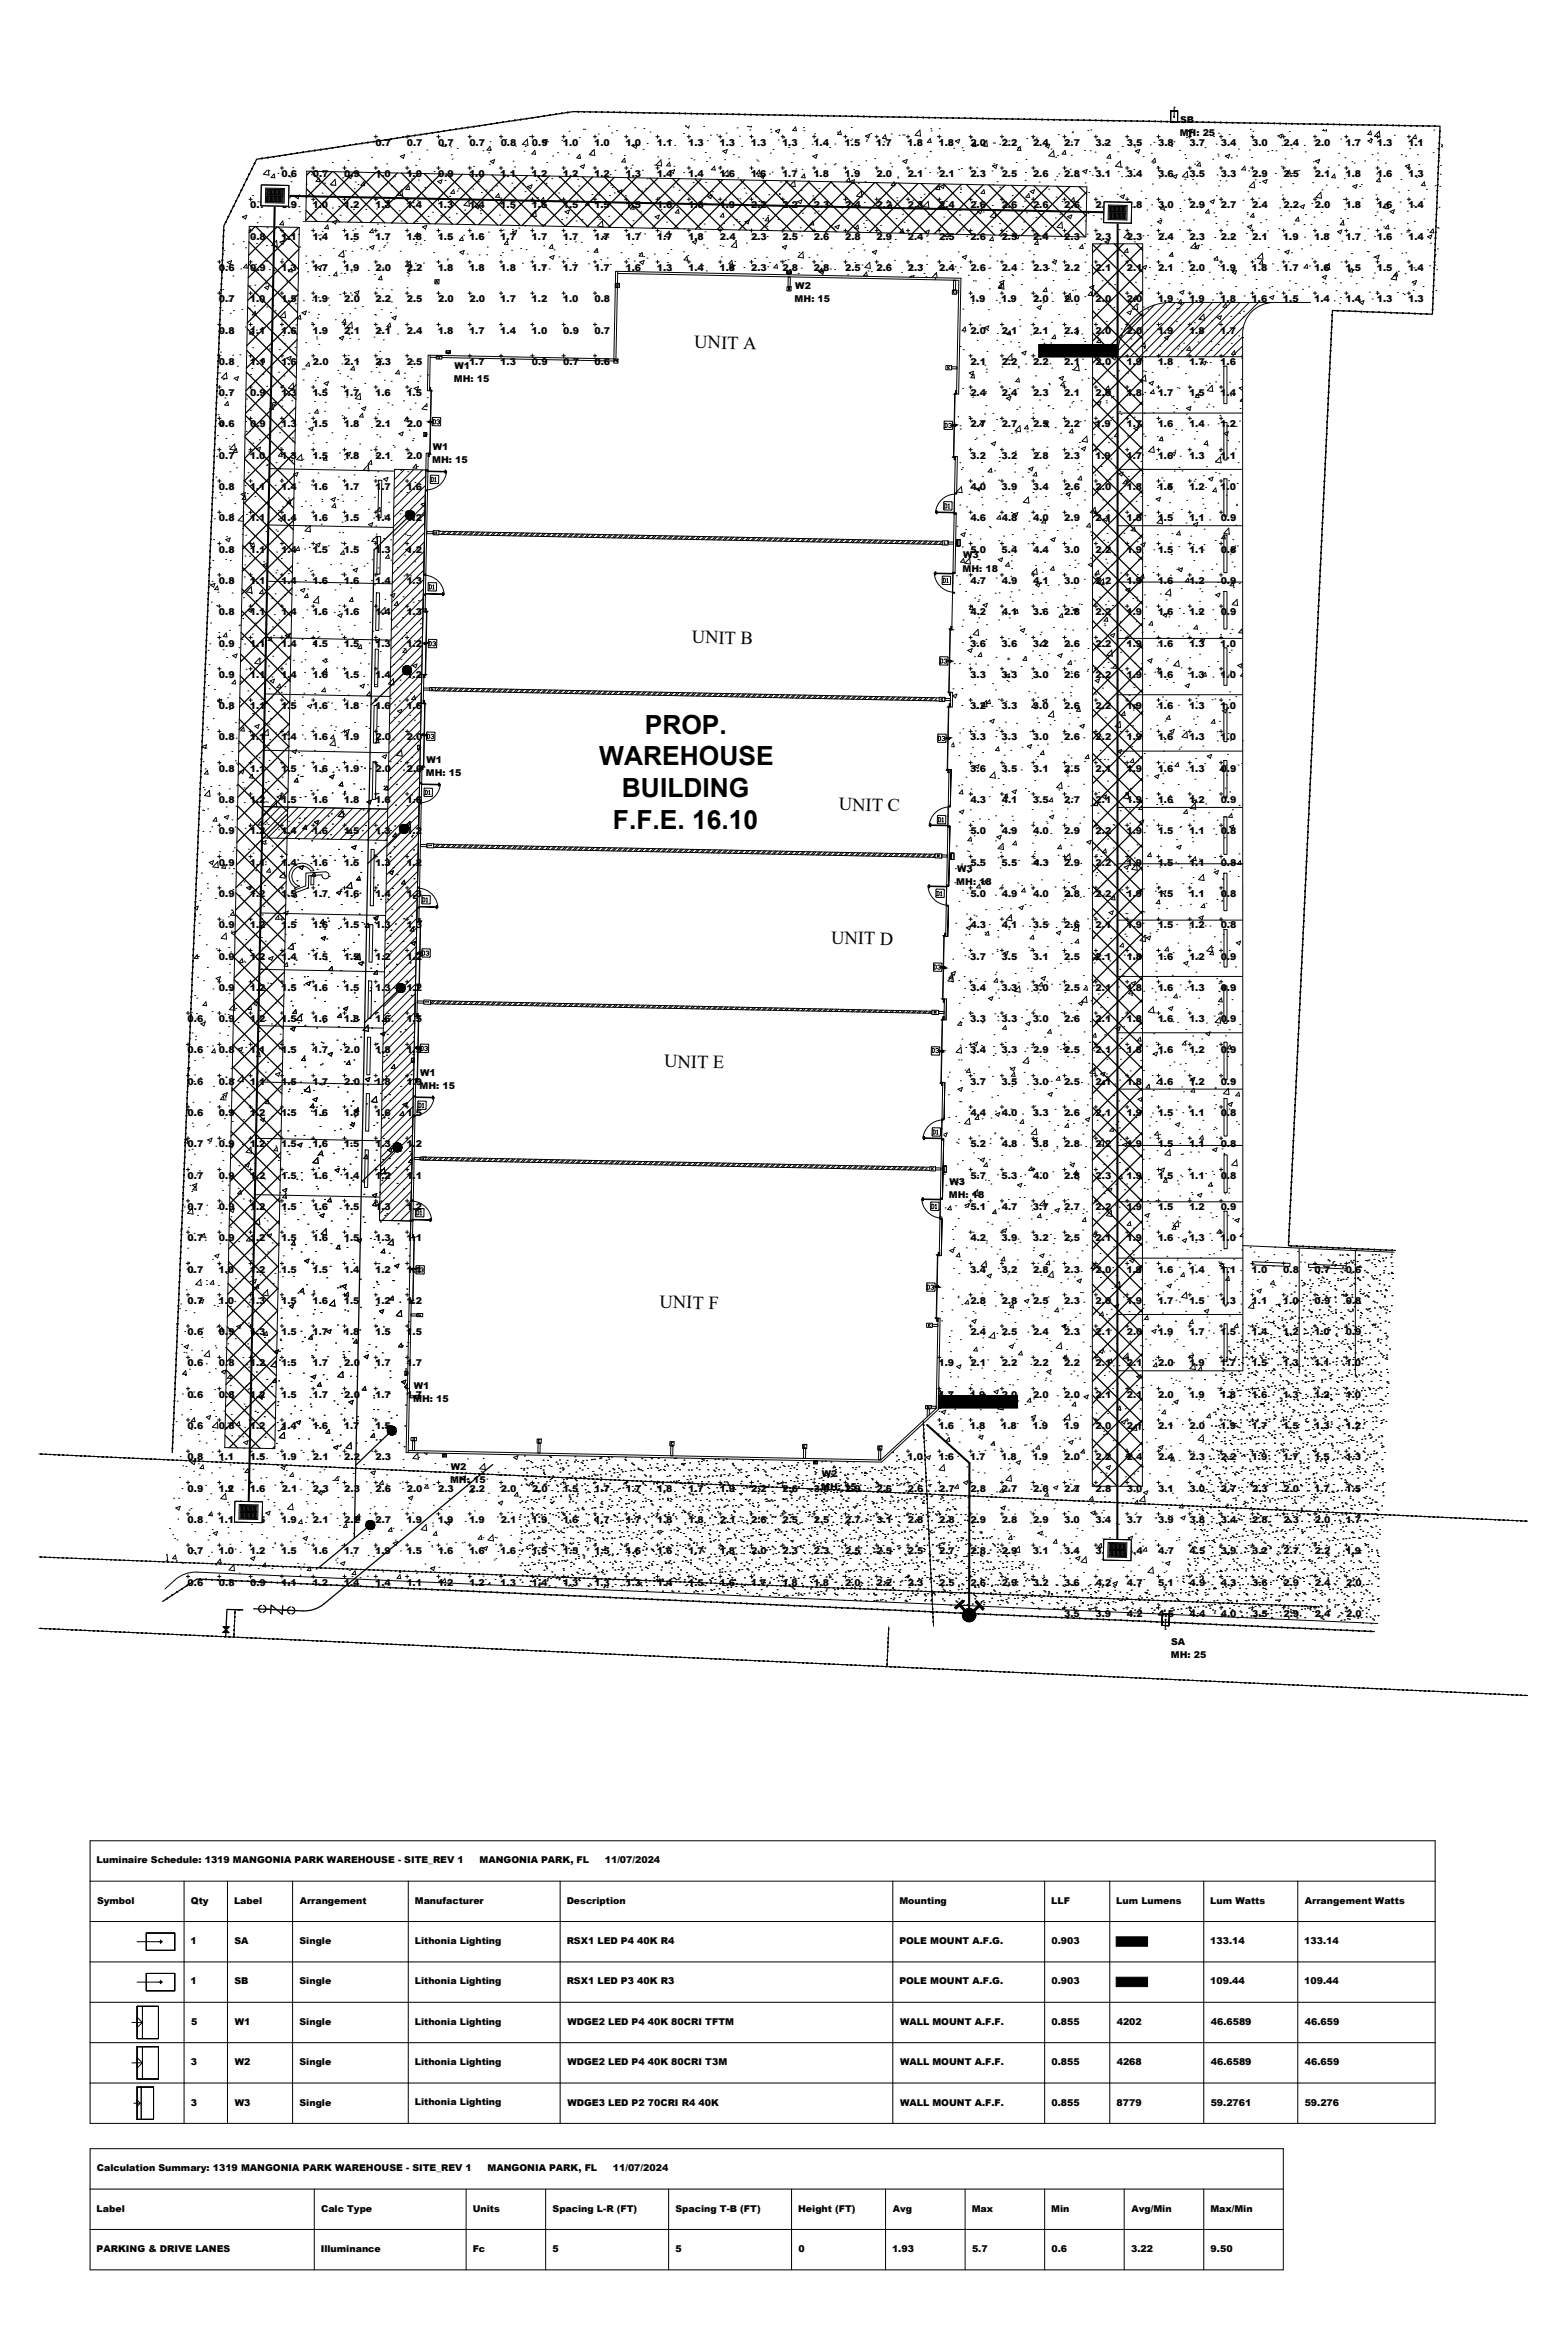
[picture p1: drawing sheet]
<svg xmlns="http://www.w3.org/2000/svg" width="610mm" height="914mm" viewBox="0 0 610 914" stroke-linecap="round" stroke-linejoin="round" font-family="sans-serif">
<defs><g id="words">
<g font-size="10.3">
<text x="250.8" y="285.4">PROP.</text>
<text x="233.1" y="297.8">WAREHOUSE</text>
<text x="242" y="310.1">BUILDING</text>
<text x="238.5" y="322.4">F.F.E. 16.10</text>
</g>
<g font-size="7.2">
<text x="270.1" y="135.5" transform="rotate(1 270.1 135.5)">UNIT A</text>
<text x="269.1" y="250.2" transform="rotate(1 269.1 250.2)">UNIT B</text>
<text x="326.3" y="315.3" transform="rotate(1 326.3 315.3)">UNIT C</text>
<text x="323.3" y="367.2" transform="rotate(1 323.3 367.2)">UNIT D</text>
<text x="258.4" y="415.3" transform="rotate(1 258.4 415.3)">UNIT E</text>
<text x="256.6" y="508.9" transform="rotate(1 256.6 508.9)">UNIT F</text>
</g>
<g font-size="4.9">
<text x="167.2" y="166.2">D3</text>
<text x="366.2" y="167.6">D3</text>
<text x="166.2" y="188.7">D1</text>
<text x="366.2" y="199">D1</text>
<text x="365.5" y="227.9">D1</text>
<text x="165.5" y="230.4">D1</text>
<text x="165.5" y="252.6">D3</text>
<text x="364.4" y="259.3">D3</text>
<text x="164.7" y="288.6">D3</text>
<text x="164" y="310.4">D1</text>
<text x="363.7" y="321">D1</text>
<text x="163" y="372.9">D3</text>
<text x="361.9" y="378.5">D3</text>
<text x="361.2" y="411">D3</text>
<text x="161.6" y="432.2">D1</text>
<text x="361.6" y="442.7">D1</text>
<text x="160.5" y="474.1">D1</text>
<text x="160.5" y="496.4">D3</text>
<text x="359.1" y="503.1">D3</text>
</g>
<g font-size="4.4">
<text x="363.7" y="289.3">D3</text>
<text x="163" y="352.1">D1</text>
<text x="363" y="349.6">D1</text>
<text x="162.3" y="409.9">D3</text>
<text x="360.9" y="471.3">D1</text>
</g>
<g font-size="3.7">
<text x="459.1" y="47.7">SB</text>
<text x="459" y="52.9">MH: 25</text>
<text x="146.1" y="56.7">0.7</text>
<text x="158.2" y="56.7">0.7</text>
<text x="170.4" y="56.7">0.7</text>
<text x="182.6" y="56.7">0.7</text>
<text x="194.8" y="56.7">0.8</text>
<text x="207" y="56.7">0.9</text>
<text x="219" y="56.7">1.0</text>
<text x="231.2" y="56.7">1.0</text>
<text x="243.3" y="56.7">1.0</text>
<text x="255.5" y="56.7">1.1</text>
<text x="267.7" y="56.7">1.3</text>
<text x="279.9" y="56.7">1.3</text>
<text x="292.1" y="56.7">1.3</text>
<text x="304.2" y="56.7">1.3</text>
<text x="316.4" y="56.7">1.4</text>
<text x="328.6" y="56.7">1.5</text>
<text x="340.8" y="56.7">1.7</text>
<text x="353" y="56.7">1.8</text>
<text x="365.1" y="56.7">1.8</text>
<text x="377.5" y="56.7">2.0</text>
<text x="389.7" y="56.7">2.2</text>
<text x="401.9" y="56.7">2.4</text>
<text x="414" y="56.7">2.7</text>
<text x="426.2" y="56.7">3.2</text>
<text x="438.4" y="56.7">3.5</text>
<text x="450.6" y="56.7">3.8</text>
<text x="462.7" y="56.7">3.7</text>
<text x="474.9" y="56.7">3.4</text>
<text x="487.1" y="56.7">3.0</text>
<text x="499.3" y="56.7">2.4</text>
<text x="511.5" y="56.7">2.0</text>
<text x="523.4" y="56.7">1.7</text>
<text x="535.6" y="56.7">1.3</text>
<text x="547.8" y="56.7">1.1</text>
<text x="109.5" y="68.9">0.6</text>
<text x="121.7" y="68.9">0.7</text>
<text x="133.9" y="68.9">0.9</text>
<text x="145.9" y="68.9">1.0</text>
<text x="158.1" y="68.9">1.0</text>
<text x="170.4" y="68.9">0.9</text>
<text x="182.5" y="68.9">1.0</text>
<text x="194.6" y="68.9">1.1</text>
<text x="206.8" y="68.9">1.2</text>
<text x="219" y="68.9">1.2</text>
<text x="231.2" y="68.9">1.2</text>
<text x="243.3" y="68.9">1.3</text>
<text x="255.5" y="68.9">1.4</text>
<text x="267.7" y="68.9">1.4</text>
<text x="279.9" y="68.9">1.6</text>
<text x="292.1" y="68.9">1.6</text>
<text x="304.2" y="68.9">1.7</text>
<text x="316.4" y="68.9">1.8</text>
<text x="328.6" y="68.9">1.9</text>
<text x="341" y="68.9">2.0</text>
<text x="353.2" y="68.9">2.1</text>
<text x="365.3" y="68.9">2.1</text>
<text x="377.5" y="68.9">2.3</text>
<text x="389.7" y="68.9">2.5</text>
<text x="401.9" y="68.9">2.6</text>
<text x="414" y="68.9">2.8</text>
<text x="426.2" y="68.9">3.1</text>
<text x="438.4" y="68.9">3.4</text>
<text x="450.6" y="68.9">3.6</text>
<text x="462.7" y="68.9">3.5</text>
<text x="474.9" y="68.9">3.3</text>
<text x="487.1" y="68.9">2.9</text>
<text x="499.3" y="68.9">2.5</text>
<text x="511.5" y="68.9">2.1</text>
<text x="523.4" y="68.9">1.8</text>
<text x="535.6" y="68.9">1.6</text>
<text x="547.8" y="68.9">1.3</text>
<text x="97.3" y="81.1">0.7</text>
<text x="109.5" y="81.1">0.9</text>
<text x="121.6" y="81.1">1.0</text>
<text x="133.7" y="81.1">1.2</text>
<text x="145.9" y="81.1">1.3</text>
<text x="158.1" y="81.1">1.4</text>
<text x="170.3" y="81.1">1.3</text>
<text x="182.5" y="81.1">1.4</text>
<text x="194.6" y="81.1">1.5</text>
<text x="206.8" y="81.1">1.5</text>
<text x="219" y="81.1">1.5</text>
<text x="231.2" y="81.1">1.5</text>
<text x="243.3" y="81.1">1.5</text>
<text x="255.5" y="81.1">1.6</text>
<text x="267.7" y="81.1">1.6</text>
<text x="279.9" y="81.1">1.9</text>
<text x="292.3" y="81.1">2.2</text>
<text x="304.4" y="81.1">2.2</text>
<text x="316.6" y="81.1">2.3</text>
<text x="328.8" y="81.1">2.4</text>
<text x="341" y="81.1">2.2</text>
<text x="353.2" y="81.1">2.3</text>
<text x="365.3" y="81.1">2.4</text>
<text x="377.5" y="81.1">2.6</text>
<text x="389.7" y="81.1">2.6</text>
<text x="401.9" y="81.1">2.6</text>
<text x="414" y="81.1">2.6</text>
<text x="426.2" y="81.1">2.7</text>
<text x="438.4" y="81.1">2.8</text>
<text x="450.6" y="81.1">3.0</text>
<text x="462.8" y="81.1">2.9</text>
<text x="474.9" y="81.1">2.7</text>
<text x="487.1" y="81.1">2.4</text>
<text x="499.3" y="81.1">2.2</text>
<text x="511.5" y="81.1">2.0</text>
<text x="523.4" y="81.1">1.8</text>
<text x="535.6" y="81.1">1.6</text>
<text x="547.8" y="81.1">1.4</text>
<text x="97.3" y="93.3">0.8</text>
<text x="109.4" y="93.3">1.1</text>
<text x="121.6" y="93.3">1.4</text>
<text x="133.7" y="93.3">1.5</text>
<text x="145.9" y="93.3">1.7</text>
<text x="158.1" y="93.3">1.8</text>
<text x="170.3" y="93.3">1.5</text>
<text x="182.5" y="93.3">1.6</text>
<text x="194.6" y="93.3">1.7</text>
<text x="206.8" y="93.3">1.7</text>
<text x="219" y="93.3">1.7</text>
<text x="231.2" y="93.3">1.7</text>
<text x="243.3" y="93.3">1.7</text>
<text x="255.5" y="93.3">1.7</text>
<text x="267.7" y="93.3">1.8</text>
<text x="280.1" y="93.3">2.4</text>
<text x="292.3" y="93.3">2.3</text>
<text x="304.4" y="93.3">2.5</text>
<text x="316.6" y="93.3">2.6</text>
<text x="328.8" y="93.3">2.8</text>
<text x="341" y="93.3">2.9</text>
<text x="353.2" y="93.3">2.4</text>
<text x="365.3" y="93.3">2.5</text>
<text x="377.5" y="93.3">2.6</text>
<text x="389.7" y="93.3">2.5</text>
<text x="401.9" y="93.3">2.4</text>
<text x="414" y="93.3">2.3</text>
<text x="426.2" y="93.3">2.3</text>
<text x="438.4" y="93.3">2.3</text>
<text x="450.6" y="93.3">2.4</text>
<text x="462.8" y="93.3">2.3</text>
<text x="474.9" y="93.3">2.2</text>
<text x="487.1" y="93.3">2.1</text>
<text x="499.1" y="93.3">1.9</text>
<text x="511.3" y="93.3">1.8</text>
<text x="523.4" y="93.3">1.7</text>
<text x="535.6" y="93.3">1.6</text>
<text x="547.8" y="93.3">1.4</text>
<text x="85.2" y="105.4">0.6</text>
<text x="97.3" y="105.4">0.9</text>
<text x="109.4" y="105.4">1.3</text>
<text x="121.6" y="105.4">1.7</text>
<text x="133.7" y="105.4">1.9</text>
<text x="146.1" y="105.4">2.0</text>
<text x="158.3" y="105.4">2.2</text>
<text x="170.3" y="105.4">1.8</text>
<text x="182.5" y="105.4">1.8</text>
<text x="194.6" y="105.4">1.8</text>
<text x="206.8" y="105.4">1.7</text>
<text x="219" y="105.4">1.7</text>
<text x="231.2" y="105.4">1.7</text>
<text x="243.3" y="105.4">1.6</text>
<text x="255.5" y="105.4">1.3</text>
<text x="267.7" y="105.4">1.4</text>
<text x="279.9" y="105.4">1.8</text>
<text x="292.3" y="105.4">2.3</text>
<text x="304.4" y="105.4">2.8</text>
<text x="316.6" y="105.4">2.8</text>
<text x="328.8" y="105.4">2.5</text>
<text x="341" y="105.4">2.6</text>
<text x="353.2" y="105.4">2.3</text>
<text x="365.3" y="105.4">2.4</text>
<text x="377.5" y="105.4">2.6</text>
<text x="389.7" y="105.4">2.4</text>
<text x="401.9" y="105.4">2.3</text>
<text x="414" y="105.4">2.2</text>
<text x="426.2" y="105.4">2.1</text>
<text x="438.4" y="105.4">2.1</text>
<text x="450.6" y="105.4">2.1</text>
<text x="462.8" y="105.4">2.0</text>
<text x="474.7" y="105.4">1.9</text>
<text x="486.9" y="105.4">1.8</text>
<text x="499.1" y="105.4">1.7</text>
<text x="511.3" y="105.4">1.6</text>
<text x="523.4" y="105.4">1.5</text>
<text x="535.6" y="105.4">1.5</text>
<text x="547.8" y="105.4">1.4</text>
<text x="309.4" y="112.5">W2</text>
<text x="85.2" y="117.6">0.7</text>
<text x="97.2" y="117.6">1.0</text>
<text x="109.4" y="117.6">1.5</text>
<text x="121.6" y="117.6">1.9</text>
<text x="133.9" y="117.6">2.0</text>
<text x="146.1" y="117.6">2.2</text>
<text x="158.3" y="117.6">2.5</text>
<text x="170.5" y="117.6">2.0</text>
<text x="182.7" y="117.6">2.0</text>
<text x="194.6" y="117.6">1.7</text>
<text x="206.8" y="117.6">1.2</text>
<text x="219" y="117.6">1.0</text>
<text x="231.3" y="117.6">0.8</text>
<text x="309.1" y="117.7">MH: 15</text>
<text x="377.3" y="117.6">1.9</text>
<text x="389.5" y="117.6">1.9</text>
<text x="401.9" y="117.6">2.0</text>
<text x="414" y="117.6">2.0</text>
<text x="426.2" y="117.6">2.0</text>
<text x="438.4" y="117.6">2.0</text>
<text x="450.4" y="117.6">1.9</text>
<text x="462.6" y="117.6">1.9</text>
<text x="474.7" y="117.6">1.8</text>
<text x="486.9" y="117.6">1.6</text>
<text x="499.1" y="117.6">1.5</text>
<text x="511.3" y="117.6">1.4</text>
<text x="523.4" y="117.6">1.4</text>
<text x="535.6" y="117.6">1.3</text>
<text x="547.8" y="117.6">1.3</text>
<text x="85.2" y="129.8">0.8</text>
<text x="97.2" y="129.8">1.1</text>
<text x="109.4" y="129.8">1.6</text>
<text x="121.6" y="129.8">1.9</text>
<text x="133.9" y="129.8">2.1</text>
<text x="146.1" y="129.8">2.1</text>
<text x="158.3" y="129.8">2.4</text>
<text x="170.3" y="129.8">1.8</text>
<text x="182.5" y="129.8">1.7</text>
<text x="194.6" y="129.8">1.4</text>
<text x="206.8" y="129.8">1.0</text>
<text x="219.1" y="129.8">0.9</text>
<text x="231.3" y="129.8">0.7</text>
<text x="377.5" y="129.8">2.0</text>
<text x="389.7" y="129.8">2.1</text>
<text x="401.9" y="129.8">2.1</text>
<text x="414" y="129.8">2.1</text>
<text x="426.2" y="129.8">2.0</text>
<text x="438.4" y="129.8">2.0</text>
<text x="450.4" y="129.8">1.9</text>
<text x="462.6" y="129.8">1.8</text>
<text x="474.7" y="129.8">1.7</text>
<text x="85.2" y="142">0.8</text>
<text x="97.2" y="142">1.1</text>
<text x="109.4" y="142">1.6</text>
<text x="121.8" y="142">2.0</text>
<text x="133.9" y="142">2.1</text>
<text x="146.1" y="142">2.3</text>
<text x="158.3" y="142">2.5</text>
<text x="176.8" y="143.5">W1</text>
<text x="182.5" y="142">1.7</text>
<text x="194.6" y="142">1.3</text>
<text x="207" y="142">0.9</text>
<text x="219.1" y="142">0.7</text>
<text x="231.3" y="142">0.6</text>
<text x="377.5" y="142">2.1</text>
<text x="389.7" y="142">2.2</text>
<text x="401.9" y="142">2.2</text>
<text x="414" y="142">2.1</text>
<text x="426.2" y="142">2.0</text>
<text x="438.2" y="142">1.9</text>
<text x="450.4" y="142">1.8</text>
<text x="462.6" y="142">1.7</text>
<text x="474.7" y="142">1.6</text>
<text x="176.6" y="148.7">MH: 15</text>
<text x="85.2" y="154.2">0.7</text>
<text x="97.3" y="154.2">0.9</text>
<text x="109.4" y="154.2">1.3</text>
<text x="121.6" y="154.2">1.5</text>
<text x="133.7" y="154.2">1.7</text>
<text x="145.9" y="154.2">1.6</text>
<text x="158.1" y="154.2">1.5</text>
<text x="377.5" y="154.2">2.4</text>
<text x="389.7" y="154.2">2.4</text>
<text x="401.9" y="154.2">2.3</text>
<text x="414" y="154.2">2.1</text>
<text x="426.2" y="154.2">2.0</text>
<text x="438.2" y="154.2">1.8</text>
<text x="450.4" y="154.2">1.7</text>
<text x="462.6" y="154.2">1.5</text>
<text x="474.7" y="154.2">1.4</text>
<text x="85.2" y="166.3">0.6</text>
<text x="97.3" y="166.3">0.9</text>
<text x="109.4" y="166.3">1.3</text>
<text x="121.6" y="166.3">1.5</text>
<text x="133.7" y="166.3">1.8</text>
<text x="146.1" y="166.3">2.1</text>
<text x="158.3" y="166.3">2.0</text>
<text x="377.5" y="166.3">2.7</text>
<text x="389.7" y="166.3">2.7</text>
<text x="401.9" y="166.3">2.5</text>
<text x="414" y="166.3">2.2</text>
<text x="426" y="166.3">1.9</text>
<text x="438.2" y="166.3">1.7</text>
<text x="450.4" y="166.3">1.6</text>
<text x="462.6" y="166.3">1.4</text>
<text x="474.7" y="166.3">1.2</text>
<text x="85.2" y="178.5">0.7</text>
<text x="97.2" y="178.5">1.0</text>
<text x="109.4" y="178.5">1.3</text>
<text x="121.6" y="178.5">1.5</text>
<text x="133.7" y="178.5">1.8</text>
<text x="146.1" y="178.5">2.1</text>
<text x="158.3" y="178.5">2.0</text>
<text x="168.4" y="175">W1</text>
<text x="377.5" y="178.5">3.2</text>
<text x="389.7" y="178.5">3.2</text>
<text x="401.9" y="178.5">2.8</text>
<text x="414" y="178.5">2.3</text>
<text x="426" y="178.5">1.9</text>
<text x="438.2" y="178.5">1.7</text>
<text x="450.4" y="178.5">1.6</text>
<text x="462.6" y="178.5">1.3</text>
<text x="474.7" y="178.5">1.1</text>
<text x="168.1" y="180.3">MH: 15</text>
<text x="85.2" y="190.7">0.8</text>
<text x="97.2" y="190.7">1.1</text>
<text x="109.4" y="190.7">1.4</text>
<text x="121.6" y="190.7">1.6</text>
<text x="133.7" y="190.7">1.7</text>
<text x="145.9" y="190.7">1.7</text>
<text x="158.1" y="190.7">1.6</text>
<text x="377.5" y="190.7">4.0</text>
<text x="389.7" y="190.7">3.9</text>
<text x="401.8" y="190.7">3.4</text>
<text x="414" y="190.7">2.6</text>
<text x="426.2" y="190.7">2.0</text>
<text x="438.2" y="190.7">1.8</text>
<text x="450.4" y="190.7">1.5</text>
<text x="462.6" y="190.7">1.2</text>
<text x="474.7" y="190.7">1.0</text>
<text x="85.2" y="202.9">0.8</text>
<text x="97.2" y="202.9">1.1</text>
<text x="109.4" y="202.9">1.4</text>
<text x="121.6" y="202.9">1.6</text>
<text x="133.7" y="202.9">1.5</text>
<text x="145.9" y="202.9">1.4</text>
<text x="158.1" y="202.9">1.2</text>
<text x="377.5" y="202.9">4.6</text>
<text x="389.7" y="202.9">4.8</text>
<text x="401.9" y="202.9">4.0</text>
<text x="414" y="202.9">2.9</text>
<text x="426.2" y="202.9">2.1</text>
<text x="438.2" y="202.9">1.8</text>
<text x="450.4" y="202.9">1.5</text>
<text x="462.6" y="202.9">1.1</text>
<text x="474.9" y="202.9">0.9</text>
<text x="85.2" y="215">0.8</text>
<text x="97.2" y="215">1.1</text>
<text x="109.4" y="215">1.4</text>
<text x="121.6" y="215">1.5</text>
<text x="133.7" y="215">1.5</text>
<text x="145.9" y="215">1.3</text>
<text x="158.1" y="215">1.2</text>
<text x="377.5" y="215">5.0</text>
<text x="389.7" y="215">5.4</text>
<text x="401.9" y="215">4.4</text>
<text x="414" y="215">3.0</text>
<text x="426.2" y="215">2.2</text>
<text x="438.2" y="215">1.9</text>
<text x="450.4" y="215">1.5</text>
<text x="462.6" y="215">1.1</text>
<text x="474.9" y="215">0.8</text>
<text x="374.7" y="217.1">W3</text>
<text x="85.2" y="227.2">0.8</text>
<text x="97.2" y="227.2">1.1</text>
<text x="109.4" y="227.2">1.4</text>
<text x="121.6" y="227.2">1.6</text>
<text x="133.7" y="227.2">1.6</text>
<text x="145.9" y="227.2">1.4</text>
<text x="158.1" y="227.2">1.3</text>
<text x="374.4" y="222.4">MH: 18</text>
<text x="377.5" y="227.2">4.7</text>
<text x="389.7" y="227.2">4.9</text>
<text x="401.9" y="227.2">4.1</text>
<text x="414" y="227.2">3.0</text>
<text x="426.2" y="227.2">2.2</text>
<text x="438.2" y="227.2">1.9</text>
<text x="450.4" y="227.2">1.6</text>
<text x="462.6" y="227.2">1.2</text>
<text x="474.9" y="227.2">0.9</text>
<text x="85.2" y="239.4">0.8</text>
<text x="97.2" y="239.4">1.1</text>
<text x="109.4" y="239.4">1.4</text>
<text x="121.6" y="239.4">1.6</text>
<text x="133.7" y="239.4">1.6</text>
<text x="145.9" y="239.4">1.4</text>
<text x="158.1" y="239.4">1.3</text>
<text x="377.5" y="239.4">4.2</text>
<text x="389.7" y="239.4">4.1</text>
<text x="401.8" y="239.4">3.6</text>
<text x="414" y="239.4">2.8</text>
<text x="426.2" y="239.4">2.2</text>
<text x="438.2" y="239.4">1.9</text>
<text x="450.4" y="239.4">1.6</text>
<text x="462.6" y="239.4">1.2</text>
<text x="474.9" y="239.4">0.9</text>
<text x="85.2" y="251.6">0.9</text>
<text x="97.2" y="251.6">1.1</text>
<text x="109.4" y="251.6">1.4</text>
<text x="121.6" y="251.6">1.5</text>
<text x="133.7" y="251.6">1.5</text>
<text x="145.9" y="251.6">1.3</text>
<text x="158.1" y="251.6">1.2</text>
<text x="377.5" y="251.6">3.6</text>
<text x="389.7" y="251.6">3.6</text>
<text x="401.8" y="251.6">3.2</text>
<text x="414" y="251.6">2.6</text>
<text x="426.2" y="251.6">2.2</text>
<text x="438.2" y="251.6">1.9</text>
<text x="450.4" y="251.6">1.6</text>
<text x="462.6" y="251.6">1.3</text>
<text x="474.7" y="251.6">1.0</text>
<text x="85.2" y="263.8">0.9</text>
<text x="97.2" y="263.8">1.1</text>
<text x="109.4" y="263.8">1.4</text>
<text x="121.6" y="263.8">1.6</text>
<text x="133.7" y="263.8">1.5</text>
<text x="145.9" y="263.8">1.4</text>
<text x="158.1" y="263.8">1.2</text>
<text x="377.5" y="263.8">3.3</text>
<text x="389.7" y="263.8">3.3</text>
<text x="401.8" y="263.8">3.0</text>
<text x="414" y="263.8">2.6</text>
<text x="426.2" y="263.8">2.2</text>
<text x="438.2" y="263.8">1.9</text>
<text x="450.4" y="263.8">1.6</text>
<text x="462.6" y="263.8">1.3</text>
<text x="474.7" y="263.8">1.0</text>
<text x="85.2" y="275.9">0.8</text>
<text x="97.2" y="275.9">1.1</text>
<text x="109.4" y="275.9">1.5</text>
<text x="121.6" y="275.9">1.6</text>
<text x="133.7" y="275.9">1.8</text>
<text x="145.9" y="275.9">1.6</text>
<text x="158.1" y="275.9">1.6</text>
<text x="377.5" y="275.9">3.2</text>
<text x="389.7" y="275.9">3.3</text>
<text x="401.8" y="275.9">3.0</text>
<text x="414" y="275.9">2.6</text>
<text x="426.2" y="275.9">2.2</text>
<text x="438.2" y="275.9">1.9</text>
<text x="450.4" y="275.9">1.6</text>
<text x="462.6" y="275.9">1.3</text>
<text x="474.7" y="275.9">1.0</text>
<text x="85.2" y="288.1">0.8</text>
<text x="97.2" y="288.1">1.1</text>
<text x="109.4" y="288.1">1.4</text>
<text x="121.6" y="288.1">1.6</text>
<text x="133.7" y="288.1">1.9</text>
<text x="146.1" y="288.1">2.0</text>
<text x="158.3" y="288.1">2.0</text>
<text x="377.5" y="288.1">3.3</text>
<text x="389.7" y="288.1">3.3</text>
<text x="401.8" y="288.1">3.0</text>
<text x="414" y="288.1">2.6</text>
<text x="426.2" y="288.1">2.2</text>
<text x="438.2" y="288.1">1.9</text>
<text x="450.4" y="288.1">1.6</text>
<text x="462.6" y="288.1">1.3</text>
<text x="474.7" y="288.1">1.0</text>
<text x="165.9" y="296.8">W1</text>
<text x="85.2" y="300.3">0.8</text>
<text x="97.2" y="300.3">1.1</text>
<text x="109.4" y="300.3">1.5</text>
<text x="121.6" y="300.3">1.6</text>
<text x="133.7" y="300.3">1.9</text>
<text x="146.1" y="300.3">2.0</text>
<text x="158.3" y="300.3">2.0</text>
<text x="165.7" y="302">MH: 15</text>
<text x="377.5" y="300.3">3.6</text>
<text x="389.7" y="300.3">3.5</text>
<text x="401.8" y="300.3">3.1</text>
<text x="414" y="300.3">2.5</text>
<text x="426.2" y="300.3">2.1</text>
<text x="438.2" y="300.3">1.9</text>
<text x="450.4" y="300.3">1.6</text>
<text x="462.6" y="300.3">1.3</text>
<text x="474.9" y="300.3">0.9</text>
<text x="85.2" y="312.5">0.8</text>
<text x="97.2" y="312.5">1.2</text>
<text x="109.4" y="312.5">1.5</text>
<text x="121.6" y="312.5">1.6</text>
<text x="133.7" y="312.5">1.8</text>
<text x="145.9" y="312.5">1.6</text>
<text x="158.1" y="312.5">1.6</text>
<text x="377.5" y="312.5">4.3</text>
<text x="389.7" y="312.5">4.1</text>
<text x="401.8" y="312.5">3.5</text>
<text x="414" y="312.5">2.7</text>
<text x="426.2" y="312.5">2.1</text>
<text x="438.2" y="312.5">1.9</text>
<text x="450.4" y="312.5">1.6</text>
<text x="462.6" y="312.5">1.2</text>
<text x="474.9" y="312.5">0.9</text>
<text x="85.2" y="324.7">0.9</text>
<text x="97.2" y="324.7">1.2</text>
<text x="109.4" y="324.7">1.4</text>
<text x="121.6" y="324.7">1.6</text>
<text x="133.7" y="324.7">1.5</text>
<text x="145.9" y="324.7">1.3</text>
<text x="158.1" y="324.7">1.2</text>
<text x="377.5" y="324.7">5.0</text>
<text x="389.7" y="324.7">4.9</text>
<text x="401.9" y="324.7">4.0</text>
<text x="414" y="324.7">2.9</text>
<text x="426.2" y="324.7">2.2</text>
<text x="438.2" y="324.7">1.9</text>
<text x="450.4" y="324.7">1.5</text>
<text x="462.6" y="324.7">1.1</text>
<text x="474.9" y="324.7">0.8</text>
<text x="85.2" y="336.8">0.9</text>
<text x="97.2" y="336.8">1.1</text>
<text x="109.4" y="336.8">1.4</text>
<text x="121.6" y="336.8">1.6</text>
<text x="133.7" y="336.8">1.5</text>
<text x="145.9" y="336.8">1.3</text>
<text x="158.1" y="336.8">1.2</text>
<text x="372.3" y="339.2">W3</text>
<text x="377.5" y="336.8">5.5</text>
<text x="389.7" y="336.8">5.5</text>
<text x="401.9" y="336.8">4.3</text>
<text x="414" y="336.8">2.9</text>
<text x="426.2" y="336.8">2.2</text>
<text x="438.2" y="336.8">1.9</text>
<text x="450.4" y="336.8">1.5</text>
<text x="462.6" y="336.8">1.1</text>
<text x="474.9" y="336.8">0.8</text>
<text x="372" y="344.4">MH: 18</text>
<text x="85.2" y="349">0.9</text>
<text x="97.2" y="349">1.2</text>
<text x="109.4" y="349">1.5</text>
<text x="121.6" y="349">1.7</text>
<text x="133.7" y="349">1.6</text>
<text x="145.9" y="349">1.4</text>
<text x="158.1" y="349">1.3</text>
<text x="377.5" y="349">5.0</text>
<text x="389.7" y="349">4.9</text>
<text x="401.9" y="349">4.0</text>
<text x="414" y="349">2.8</text>
<text x="426.2" y="349">2.2</text>
<text x="438.2" y="349">1.9</text>
<text x="450.4" y="349">1.5</text>
<text x="462.6" y="349">1.1</text>
<text x="474.9" y="349">0.8</text>
<text x="85.2" y="361.2">0.9</text>
<text x="97.2" y="361.2">1.2</text>
<text x="109.4" y="361.2">1.5</text>
<text x="121.6" y="361.2">1.6</text>
<text x="133.7" y="361.2">1.5</text>
<text x="145.9" y="361.2">1.3</text>
<text x="158.1" y="361.2">1.3</text>
<text x="377.5" y="361.2">4.3</text>
<text x="389.7" y="361.2">4.1</text>
<text x="401.8" y="361.2">3.5</text>
<text x="414" y="361.2">2.6</text>
<text x="426.2" y="361.2">2.1</text>
<text x="438.2" y="361.2">1.9</text>
<text x="450.4" y="361.2">1.5</text>
<text x="462.6" y="361.2">1.2</text>
<text x="474.9" y="361.2">0.8</text>
<text x="85.2" y="373.4">0.9</text>
<text x="97.2" y="373.4">1.2</text>
<text x="109.4" y="373.4">1.4</text>
<text x="121.6" y="373.4">1.5</text>
<text x="133.7" y="373.4">1.5</text>
<text x="145.9" y="373.4">1.2</text>
<text x="158.1" y="373.4">1.2</text>
<text x="377.5" y="373.4">3.7</text>
<text x="389.7" y="373.4">3.5</text>
<text x="401.8" y="373.4">3.1</text>
<text x="414" y="373.4">2.5</text>
<text x="426.2" y="373.4">2.1</text>
<text x="438.2" y="373.4">1.8</text>
<text x="450.4" y="373.4">1.6</text>
<text x="462.6" y="373.4">1.2</text>
<text x="474.9" y="373.4">0.9</text>
<text x="85.2" y="385.6">0.9</text>
<text x="97.2" y="385.6">1.2</text>
<text x="109.4" y="385.6">1.5</text>
<text x="121.6" y="385.6">1.6</text>
<text x="133.7" y="385.6">1.5</text>
<text x="145.9" y="385.6">1.3</text>
<text x="158.1" y="385.6">1.2</text>
<text x="377.5" y="385.6">3.4</text>
<text x="389.7" y="385.6">3.3</text>
<text x="401.8" y="385.6">3.0</text>
<text x="414" y="385.6">2.5</text>
<text x="426.2" y="385.6">2.1</text>
<text x="438.2" y="385.6">1.8</text>
<text x="450.4" y="385.6">1.6</text>
<text x="462.6" y="385.6">1.3</text>
<text x="474.9" y="385.6">0.9</text>
<text x="73" y="397.7">0.6</text>
<text x="85.2" y="397.7">0.9</text>
<text x="97.2" y="397.7">1.2</text>
<text x="109.4" y="397.7">1.5</text>
<text x="121.6" y="397.7">1.6</text>
<text x="133.7" y="397.7">1.8</text>
<text x="145.9" y="397.7">1.6</text>
<text x="158.1" y="397.7">1.5</text>
<text x="377.5" y="397.7">3.3</text>
<text x="389.7" y="397.7">3.3</text>
<text x="401.8" y="397.7">3.0</text>
<text x="414" y="397.7">2.6</text>
<text x="426.2" y="397.7">2.1</text>
<text x="438.2" y="397.7">1.8</text>
<text x="450.4" y="397.7">1.6</text>
<text x="462.6" y="397.7">1.3</text>
<text x="474.9" y="397.7">0.9</text>
<text x="73" y="409.9">0.6</text>
<text x="85.2" y="409.9">0.8</text>
<text x="97.2" y="409.9">1.1</text>
<text x="109.4" y="409.9">1.5</text>
<text x="121.6" y="409.9">1.7</text>
<text x="133.9" y="409.9">2.0</text>
<text x="145.9" y="409.9">1.8</text>
<text x="158.1" y="409.9">1.9</text>
<text x="377.5" y="409.9">3.4</text>
<text x="389.7" y="409.9">3.3</text>
<text x="401.9" y="409.9">2.9</text>
<text x="414" y="409.9">2.5</text>
<text x="426.2" y="409.9">2.1</text>
<text x="438.2" y="409.9">1.8</text>
<text x="450.4" y="409.9">1.6</text>
<text x="462.6" y="409.9">1.2</text>
<text x="474.9" y="409.9">0.9</text>
<text x="163.5" y="418.6">W1</text>
<text x="73" y="422.1">0.6</text>
<text x="85.2" y="422.1">0.8</text>
<text x="97.2" y="422.1">1.1</text>
<text x="109.4" y="422.1">1.5</text>
<text x="121.6" y="422.1">1.7</text>
<text x="133.9" y="422.1">2.0</text>
<text x="145.9" y="422.1">1.8</text>
<text x="158.1" y="422.1">1.9</text>
<text x="163.2" y="423.8">MH: 15</text>
<text x="377.5" y="422.1">3.7</text>
<text x="389.7" y="422.1">3.5</text>
<text x="401.8" y="422.1">3.0</text>
<text x="414" y="422.1">2.5</text>
<text x="426.2" y="422.1">2.1</text>
<text x="438.2" y="422.1">1.8</text>
<text x="450.4" y="422.1">1.6</text>
<text x="462.6" y="422.1">1.2</text>
<text x="474.9" y="422.1">0.9</text>
<text x="73" y="434.3">0.6</text>
<text x="85.2" y="434.3">0.9</text>
<text x="97.2" y="434.3">1.2</text>
<text x="109.4" y="434.3">1.5</text>
<text x="121.6" y="434.3">1.6</text>
<text x="133.7" y="434.3">1.8</text>
<text x="145.9" y="434.3">1.6</text>
<text x="158.1" y="434.3">1.5</text>
<text x="377.5" y="434.3">4.4</text>
<text x="389.7" y="434.3">4.0</text>
<text x="401.8" y="434.3">3.3</text>
<text x="414" y="434.3">2.6</text>
<text x="426.2" y="434.3">2.1</text>
<text x="438.2" y="434.3">1.9</text>
<text x="450.4" y="434.3">1.5</text>
<text x="462.6" y="434.3">1.1</text>
<text x="474.9" y="434.3">0.8</text>
<text x="73" y="446.4">0.7</text>
<text x="85.2" y="446.4">0.9</text>
<text x="97.2" y="446.4">1.2</text>
<text x="109.4" y="446.4">1.5</text>
<text x="121.6" y="446.4">1.6</text>
<text x="133.7" y="446.4">1.5</text>
<text x="145.9" y="446.4">1.3</text>
<text x="158.1" y="446.4">1.2</text>
<text x="377.5" y="446.4">5.2</text>
<text x="389.7" y="446.4">4.8</text>
<text x="401.8" y="446.4">3.8</text>
<text x="414" y="446.4">2.8</text>
<text x="426.2" y="446.4">2.2</text>
<text x="438.2" y="446.4">1.9</text>
<text x="450.4" y="446.4">1.5</text>
<text x="462.6" y="446.4">1.1</text>
<text x="474.9" y="446.4">0.8</text>
<text x="73" y="458.6">0.7</text>
<text x="85.2" y="458.6">0.9</text>
<text x="97.2" y="458.6">1.2</text>
<text x="109.4" y="458.6">1.5</text>
<text x="121.6" y="458.6">1.6</text>
<text x="133.7" y="458.6">1.4</text>
<text x="145.9" y="458.6">1.2</text>
<text x="158.1" y="458.6">1.1</text>
<text x="369.4" y="460.9">W3</text>
<text x="377.5" y="458.6">5.7</text>
<text x="389.7" y="458.6">5.3</text>
<text x="401.9" y="458.6">4.0</text>
<text x="414" y="458.6">2.8</text>
<text x="426.2" y="458.6">2.3</text>
<text x="438.2" y="458.6">1.9</text>
<text x="450.4" y="458.6">1.5</text>
<text x="462.6" y="458.6">1.1</text>
<text x="474.9" y="458.6">0.8</text>
<text x="369.1" y="466.2">MH: 18</text>
<text x="73" y="470.8">0.7</text>
<text x="85.2" y="470.8">0.9</text>
<text x="97.2" y="470.8">1.2</text>
<text x="109.4" y="470.8">1.5</text>
<text x="121.6" y="470.8">1.6</text>
<text x="133.7" y="470.8">1.5</text>
<text x="145.9" y="470.8">1.3</text>
<text x="158.1" y="470.8">1.2</text>
<text x="377.5" y="470.8">5.1</text>
<text x="389.7" y="470.8">4.7</text>
<text x="401.8" y="470.8">3.7</text>
<text x="414" y="470.8">2.7</text>
<text x="426.2" y="470.8">2.2</text>
<text x="438.2" y="470.8">1.9</text>
<text x="450.4" y="470.8">1.5</text>
<text x="462.6" y="470.8">1.2</text>
<text x="474.9" y="470.8">0.9</text>
<text x="73" y="483">0.7</text>
<text x="85.2" y="483">0.9</text>
<text x="97.2" y="483">1.2</text>
<text x="109.4" y="483">1.5</text>
<text x="121.6" y="483">1.6</text>
<text x="133.7" y="483">1.5</text>
<text x="145.9" y="483">1.3</text>
<text x="158.1" y="483">1.1</text>
<text x="377.5" y="483">4.2</text>
<text x="389.7" y="483">3.9</text>
<text x="401.8" y="483">3.2</text>
<text x="414" y="483">2.5</text>
<text x="426.2" y="483">2.1</text>
<text x="438.2" y="483">1.9</text>
<text x="450.4" y="483">1.6</text>
<text x="462.6" y="483">1.3</text>
<text x="474.7" y="483">1.0</text>
<text x="73" y="495.2">0.7</text>
<text x="85" y="495.2">1.0</text>
<text x="97.2" y="495.2">1.2</text>
<text x="109.4" y="495.2">1.5</text>
<text x="121.6" y="495.2">1.5</text>
<text x="133.7" y="495.2">1.4</text>
<text x="145.9" y="495.2">1.2</text>
<text x="158.1" y="495.2">1.1</text>
<text x="377.5" y="495.2">3.4</text>
<text x="389.7" y="495.2">3.2</text>
<text x="401.9" y="495.2">2.8</text>
<text x="414" y="495.2">2.3</text>
<text x="426.2" y="495.2">2.0</text>
<text x="438.2" y="495.2">1.9</text>
<text x="450.4" y="495.2">1.6</text>
<text x="462.6" y="495.2">1.4</text>
<text x="474.7" y="495.2">1.1</text>
<text x="486.9" y="495.2">1.0</text>
<text x="499.2" y="495.2">0.8</text>
<text x="511.4" y="495.2">0.7</text>
<text x="523.6" y="495.2">0.6</text>
<text x="73" y="507.3">0.7</text>
<text x="85" y="507.3">1.0</text>
<text x="97.2" y="507.3">1.3</text>
<text x="109.4" y="507.3">1.5</text>
<text x="121.6" y="507.3">1.6</text>
<text x="133.7" y="507.3">1.5</text>
<text x="145.9" y="507.3">1.2</text>
<text x="158.1" y="507.3">1.2</text>
<text x="377.5" y="507.3">2.8</text>
<text x="389.7" y="507.3">2.8</text>
<text x="401.9" y="507.3">2.5</text>
<text x="414" y="507.3">2.3</text>
<text x="426.2" y="507.3">2.0</text>
<text x="438.2" y="507.3">1.9</text>
<text x="450.4" y="507.3">1.7</text>
<text x="462.6" y="507.3">1.5</text>
<text x="474.7" y="507.3">1.3</text>
<text x="486.9" y="507.3">1.1</text>
<text x="499.1" y="507.3">1.0</text>
<text x="511.4" y="507.3">0.9</text>
<text x="523.6" y="507.3">0.8</text>
<text x="73" y="519.5">0.6</text>
<text x="85.2" y="519.5">0.9</text>
<text x="97.2" y="519.5">1.3</text>
<text x="109.4" y="519.5">1.5</text>
<text x="121.6" y="519.5">1.7</text>
<text x="133.7" y="519.5">1.8</text>
<text x="145.9" y="519.5">1.5</text>
<text x="158.1" y="519.5">1.5</text>
<text x="377.5" y="519.5">2.4</text>
<text x="389.7" y="519.5">2.5</text>
<text x="401.9" y="519.5">2.4</text>
<text x="414" y="519.5">2.3</text>
<text x="426.2" y="519.5">2.1</text>
<text x="438.4" y="519.5">2.0</text>
<text x="450.4" y="519.5">1.9</text>
<text x="462.6" y="519.5">1.7</text>
<text x="474.7" y="519.5">1.5</text>
<text x="486.9" y="519.5">1.4</text>
<text x="499.1" y="519.5">1.2</text>
<text x="511.3" y="519.5">1.0</text>
<text x="523.6" y="519.5">0.9</text>
<text x="73" y="531.7">0.6</text>
<text x="85.2" y="531.7">0.8</text>
<text x="97.2" y="531.7">1.2</text>
<text x="109.4" y="531.7">1.5</text>
<text x="121.6" y="531.7">1.7</text>
<text x="133.9" y="531.7">2.0</text>
<text x="145.9" y="531.7">1.7</text>
<text x="158.1" y="531.7">1.7</text>
<text x="365.1" y="531.7">1.9</text>
<text x="377.5" y="531.7">2.1</text>
<text x="389.7" y="531.7">2.2</text>
<text x="401.9" y="531.7">2.2</text>
<text x="414" y="531.7">2.2</text>
<text x="426.2" y="531.7">2.1</text>
<text x="438.4" y="531.7">2.1</text>
<text x="450.6" y="531.7">2.0</text>
<text x="462.6" y="531.7">1.9</text>
<text x="474.7" y="531.7">1.7</text>
<text x="486.9" y="531.7">1.5</text>
<text x="499.1" y="531.7">1.3</text>
<text x="511.3" y="531.7">1.1</text>
<text x="523.4" y="531.7">1.0</text>
<text x="73" y="543.9">0.6</text>
<text x="85.2" y="543.9">0.8</text>
<text x="97.2" y="543.9">1.2</text>
<text x="109.4" y="543.9">1.5</text>
<text x="121.6" y="543.9">1.7</text>
<text x="133.9" y="543.9">2.0</text>
<text x="145.9" y="543.9">1.7</text>
<text x="158.1" y="543.9">1.7</text>
<text x="160.7" y="545.6">MH: 15</text>
<text x="161" y="540.3">W1</text>
<text x="365.1" y="543.9">1.7</text>
<text x="377.3" y="543.9">1.9</text>
<text x="389.7" y="543.9">2.0</text>
<text x="401.9" y="543.9">2.0</text>
<text x="414" y="543.9">2.0</text>
<text x="426.2" y="543.9">2.1</text>
<text x="438.4" y="543.9">2.1</text>
<text x="450.6" y="543.9">2.0</text>
<text x="462.6" y="543.9">1.9</text>
<text x="474.7" y="543.9">1.8</text>
<text x="486.9" y="543.9">1.6</text>
<text x="499.1" y="543.9">1.3</text>
<text x="511.3" y="543.9">1.2</text>
<text x="523.4" y="543.9">1.0</text>
<text x="73" y="556">0.6</text>
<text x="85.2" y="556">0.8</text>
<text x="97.2" y="556">1.2</text>
<text x="109.4" y="556">1.4</text>
<text x="121.6" y="556">1.6</text>
<text x="133.7" y="556">1.7</text>
<text x="145.9" y="556">1.5</text>
<text x="365.1" y="556">1.6</text>
<text x="377.3" y="556">1.8</text>
<text x="389.5" y="556">1.8</text>
<text x="401.7" y="556">1.9</text>
<text x="413.8" y="556">1.9</text>
<text x="426.2" y="556">2.0</text>
<text x="438.4" y="556">2.1</text>
<text x="450.6" y="556">2.1</text>
<text x="462.8" y="556">2.0</text>
<text x="474.7" y="556">1.9</text>
<text x="486.9" y="556">1.7</text>
<text x="499.1" y="556">1.5</text>
<text x="511.3" y="556">1.3</text>
<text x="523.4" y="556">1.2</text>
<text x="73" y="568.2">0.8</text>
<text x="85" y="568.2">1.1</text>
<text x="97.2" y="568.2">1.5</text>
<text x="109.4" y="568.2">1.9</text>
<text x="121.8" y="568.2">2.1</text>
<text x="133.9" y="568.2">2.2</text>
<text x="146.1" y="568.2">2.3</text>
<text x="353" y="568.2">1.0</text>
<text x="365.1" y="568.2">1.6</text>
<text x="377.3" y="568.2">1.7</text>
<text x="389.5" y="568.2">1.8</text>
<text x="401.7" y="568.2">1.9</text>
<text x="414" y="568.2">2.0</text>
<text x="426.2" y="568.2">2.2</text>
<text x="438.4" y="568.2">2.4</text>
<text x="450.6" y="568.2">2.4</text>
<text x="462.8" y="568.2">2.3</text>
<text x="474.9" y="568.2">2.2</text>
<text x="486.9" y="568.2">1.9</text>
<text x="499.1" y="568.2">1.7</text>
<text x="511.3" y="568.2">1.5</text>
<text x="523.4" y="568.2">1.3</text>
<text x="175.4" y="571.8">W2</text>
<text x="319.7" y="574.5">W2</text>
<text x="73" y="580.4">0.9</text>
<text x="85" y="580.4">1.2</text>
<text x="97.2" y="580.4">1.6</text>
<text x="109.6" y="580.4">2.1</text>
<text x="121.8" y="580.4">2.3</text>
<text x="133.9" y="580.4">2.3</text>
<text x="146.1" y="580.4">2.6</text>
<text x="158.3" y="580.4">2.0</text>
<text x="170.5" y="580.4">2.3</text>
<text x="175.1" y="577.1">MH: 15</text>
<text x="182.7" y="580.4">2.2</text>
<text x="194.8" y="580.4">2.0</text>
<text x="207" y="580.4">2.0</text>
<text x="219" y="580.4">1.5</text>
<text x="231.2" y="580.4">1.7</text>
<text x="243.3" y="580.4">1.7</text>
<text x="255.5" y="580.4">1.8</text>
<text x="267.7" y="580.4">1.7</text>
<text x="279.9" y="580.4">1.9</text>
<text x="292.3" y="580.4">2.2</text>
<text x="304.4" y="580.4">2.6</text>
<text x="316.6" y="580.4">3.0</text>
<text x="319.5" y="579.8">MH: 15</text>
<text x="328.8" y="580.4">2.9</text>
<text x="341" y="580.4">2.6</text>
<text x="353.2" y="580.4">2.6</text>
<text x="365.3" y="580.4">2.7</text>
<text x="377.5" y="580.4">2.8</text>
<text x="389.7" y="580.4">2.7</text>
<text x="401.9" y="580.4">2.6</text>
<text x="414" y="580.4">2.7</text>
<text x="426.2" y="580.4">2.8</text>
<text x="438.4" y="580.4">3.0</text>
<text x="450.6" y="580.4">3.1</text>
<text x="462.7" y="580.4">3.0</text>
<text x="474.9" y="580.4">2.7</text>
<text x="487.1" y="580.4">2.3</text>
<text x="499.3" y="580.4">2.0</text>
<text x="511.3" y="580.4">1.7</text>
<text x="523.4" y="580.4">1.5</text>
<text x="73" y="592.6">0.8</text>
<text x="85" y="592.6">1.1</text>
<text x="97.2" y="592.6">1.5</text>
<text x="109.4" y="592.6">1.9</text>
<text x="121.8" y="592.6">2.1</text>
<text x="133.9" y="592.6">2.2</text>
<text x="146.1" y="592.6">2.7</text>
<text x="158.1" y="592.6">1.9</text>
<text x="170.3" y="592.6">1.9</text>
<text x="182.5" y="592.6">1.9</text>
<text x="194.8" y="592.6">2.1</text>
<text x="206.8" y="592.6">1.9</text>
<text x="219" y="592.6">1.6</text>
<text x="231.2" y="592.6">1.7</text>
<text x="243.3" y="592.6">1.7</text>
<text x="255.5" y="592.6">1.8</text>
<text x="267.7" y="592.6">1.8</text>
<text x="280.1" y="592.6">2.1</text>
<text x="292.3" y="592.6">2.6</text>
<text x="304.4" y="592.6">2.5</text>
<text x="316.6" y="592.6">2.5</text>
<text x="328.8" y="592.6">2.7</text>
<text x="340.9" y="592.6">3.1</text>
<text x="353.2" y="592.6">2.8</text>
<text x="365.3" y="592.6">2.8</text>
<text x="377.5" y="592.6">2.9</text>
<text x="389.7" y="592.6">2.8</text>
<text x="401.9" y="592.6">2.9</text>
<text x="414" y="592.6">3.0</text>
<text x="426.2" y="592.6">3.4</text>
<text x="438.4" y="592.6">3.7</text>
<text x="450.6" y="592.6">3.9</text>
<text x="462.7" y="592.6">3.8</text>
<text x="474.9" y="592.6">3.4</text>
<text x="487.1" y="592.6">2.8</text>
<text x="499.3" y="592.6">2.3</text>
<text x="511.5" y="592.6">2.0</text>
<text x="523.4" y="592.6">1.7</text>
<text x="73" y="604.8">0.7</text>
<text x="85" y="604.8">1.0</text>
<text x="97.2" y="604.8">1.2</text>
<text x="109.4" y="604.8">1.5</text>
<text x="121.6" y="604.8">1.6</text>
<text x="133.7" y="604.8">1.7</text>
<text x="145.9" y="604.8">1.9</text>
<text x="158.1" y="604.8">1.5</text>
<text x="170.3" y="604.8">1.6</text>
<text x="182.5" y="604.8">1.6</text>
<text x="194.6" y="604.8">1.6</text>
<text x="206.8" y="604.8">1.5</text>
<text x="219" y="604.8">1.5</text>
<text x="231.2" y="604.8">1.5</text>
<text x="243.3" y="604.8">1.6</text>
<text x="255.5" y="604.8">1.6</text>
<text x="267.7" y="604.8">1.7</text>
<text x="279.9" y="604.8">1.8</text>
<text x="292.3" y="604.8">2.0</text>
<text x="304.4" y="604.8">2.3</text>
<text x="316.6" y="604.8">2.3</text>
<text x="328.8" y="604.8">2.5</text>
<text x="341" y="604.8">2.5</text>
<text x="353.2" y="604.8">2.5</text>
<text x="365.3" y="604.8">2.7</text>
<text x="377.5" y="604.8">2.8</text>
<text x="389.7" y="604.8">2.9</text>
<text x="401.8" y="604.8">3.1</text>
<text x="414" y="604.8">3.4</text>
<text x="426.2" y="604.8">3.8</text>
<text x="438.4" y="604.8">4.4</text>
<text x="450.6" y="604.8">4.7</text>
<text x="462.8" y="604.8">4.5</text>
<text x="474.9" y="604.8">3.9</text>
<text x="487.1" y="604.8">3.2</text>
<text x="499.3" y="604.8">2.7</text>
<text x="511.5" y="604.8">2.2</text>
<text x="523.4" y="604.8">1.9</text>
<text x="73" y="616.9">0.6</text>
<text x="85.2" y="616.9">0.8</text>
<text x="97.3" y="616.9">0.9</text>
<text x="109.4" y="616.9">1.1</text>
<text x="121.6" y="616.9">1.2</text>
<text x="133.7" y="616.9">1.4</text>
<text x="145.9" y="616.9">1.4</text>
<text x="158.1" y="616.9">1.1</text>
<text x="170.3" y="616.9">1.2</text>
<text x="182.5" y="616.9">1.2</text>
<text x="194.6" y="616.9">1.3</text>
<text x="206.8" y="616.9">1.4</text>
<text x="219" y="616.9">1.3</text>
<text x="231.2" y="616.9">1.3</text>
<text x="243.3" y="616.9">1.3</text>
<text x="255.5" y="616.9">1.4</text>
<text x="267.7" y="616.9">1.5</text>
<text x="279.9" y="616.9">1.6</text>
<text x="292.1" y="616.9">1.7</text>
<text x="304.2" y="616.9">1.8</text>
<text x="316.4" y="616.9">1.8</text>
<text x="328.8" y="616.9">2.0</text>
<text x="341" y="616.9">2.2</text>
<text x="353.2" y="616.9">2.3</text>
<text x="365.3" y="616.9">2.5</text>
<text x="377.5" y="616.9">2.6</text>
<text x="389.7" y="616.9">2.9</text>
<text x="401.8" y="616.9">3.2</text>
<text x="414" y="616.9">3.6</text>
<text x="426.2" y="616.9">4.2</text>
<text x="438.4" y="616.9">4.7</text>
<text x="450.6" y="616.9">5.1</text>
<text x="462.8" y="616.9">4.9</text>
<text x="475" y="616.9">4.3</text>
<text x="487.1" y="616.9">3.6</text>
<text x="499.3" y="616.9">2.9</text>
<text x="511.5" y="616.9">2.4</text>
<text x="523.6" y="616.9">2.0</text>
<text x="414" y="629.1">3.5</text>
<text x="426.2" y="629.1">3.9</text>
<text x="438.4" y="629.1">4.2</text>
<text x="450.6" y="629.1">4.5</text>
<text x="462.8" y="629.1">4.4</text>
<text x="475" y="629.1">4.0</text>
<text x="487.1" y="629.1">3.5</text>
<text x="499.3" y="629.1">2.9</text>
<text x="511.5" y="629.1">2.4</text>
<text x="523.6" y="629.1">2.0</text>
<text x="455.6" y="639.9">SA</text>
<text x="455.5" y="645.2">MH: 25</text>
<text x="37.6" y="725">Luminaire Schedule: 1319 MANGONIA PARK WAREHOUSE - SITE_REV 1</text>
<text x="186.5" y="725">MANGONIA PARK, FL</text>
<text x="235.3" y="725">11/07/2024</text>
<text x="37.7" y="740.7">Symbol</text>
<text x="74.3" y="740.7">Qty</text>
<text x="91" y="740.7">Label</text>
<text x="116.6" y="740.7">Arrangement</text>
<text x="161.4" y="740.7">Manufacturer</text>
<text x="220.4" y="740.7">Description</text>
<text x="349.9" y="740.7">Mounting</text>
<text x="408.9" y="740.7">LLF</text>
<text x="434.3" y="740.7">Lum Lumens</text>
<text x="470.8" y="740.7">Lum Watts</text>
<text x="507.7" y="740.7">Arrangement Watts</text>
<text x="74.1" y="756.5">1</text>
<text x="91.2" y="756.5">SA</text>
<text x="116.5" y="756.5">Single</text>
<text x="161.4" y="756.4">Lithonia Lighting</text>
<text x="220.4" y="756.5">RSX1 LED P4 40K R4</text>
<text x="349.9" y="756.5">POLE MOUNT A.F.G.</text>
<text x="409.1" y="756.5">0.903</text>
<text x="470.8" y="756.5">133.14</text>
<text x="507.4" y="756.5">133.14</text>
<text x="74.1" y="772.2">1</text>
<text x="91.2" y="772.2">SB</text>
<text x="116.5" y="772.2">Single</text>
<text x="161.4" y="772.1">Lithonia Lighting</text>
<text x="220.4" y="772.2">RSX1 LED P3 40K R3</text>
<text x="349.9" y="772.2">POLE MOUNT A.F.G.</text>
<text x="409.1" y="772.2">0.903</text>
<text x="470.8" y="772.2">109.44</text>
<text x="507.4" y="772.2">109.44</text>
<text x="74.3" y="787.8">5</text>
<text x="91.3" y="787.9">W1</text>
<text x="116.5" y="787.9">Single</text>
<text x="161.4" y="787.8">Lithonia Lighting</text>
<text x="220.7" y="787.9">WDGE2 LED P4 40K 80CRI TFTM</text>
<text x="350.1" y="787.9">WALL MOUNT A.F.F.</text>
<text x="409.1" y="787.9">0.855</text>
<text x="434.5" y="787.9">4202</text>
<text x="471" y="787.9">46.6589</text>
<text x="507.6" y="787.9">46.659</text>
<text x="74.3" y="803.6">3</text>
<text x="91.3" y="803.6">W2</text>
<text x="116.5" y="803.6">Single</text>
<text x="161.4" y="803.5">Lithonia Lighting</text>
<text x="220.7" y="803.6">WDGE2 LED P4 40K 80CRI T3M</text>
<text x="350.1" y="803.6">WALL MOUNT A.F.F.</text>
<text x="409.1" y="803.6">0.855</text>
<text x="434.5" y="803.6">4268</text>
<text x="471" y="803.6">46.6589</text>
<text x="507.6" y="803.6">46.659</text>
<text x="74.3" y="819.3">3</text>
<text x="91.3" y="819.3">W3</text>
<text x="116.5" y="819.3">Single</text>
<text x="161.4" y="819.3">Lithonia Lighting</text>
<text x="220.7" y="819.3">WDGE3 LED P2 70CRI R4 40K</text>
<text x="350.1" y="819.3">WALL MOUNT A.F.F.</text>
<text x="409.1" y="819.3">0.855</text>
<text x="434.4" y="819.3">8779</text>
<text x="471" y="819.3">59.2761</text>
<text x="507.6" y="819.3">59.276</text>
<text x="37.7" y="844.8">Calculation Summary: 1319 MANGONIA PARK WAREHOUSE - SITE_REV 1</text>
<text x="189.7" y="844.8">MANGONIA PARK, FL</text>
<text x="238.4" y="844.8">11/07/2024</text>
<text x="37.6" y="860.5">Label</text>
<text x="124.9" y="860.6">Calc Type</text>
<text x="183.9" y="860.5">Units</text>
<text x="215" y="860.6">Spacing L-R (FT)</text>
<text x="262.8" y="860.6">Spacing T-B (FT)</text>
<text x="310.5" y="860.6">Height (FT)</text>
<text x="347.3" y="860.5">Avg</text>
<text x="378" y="860.5">Max</text>
<text x="408.9" y="860.5">Min</text>
<text x="440.1" y="860.6">Avg/Min</text>
<text x="470.8" y="860.6">Max/Min</text>
<text x="37.6" y="876.3">PARKING &amp; DRIVE LANES</text>
<text x="124.8" y="876.2">Illuminance</text>
<text x="183.9" y="876.2">Fc</text>
<text x="215" y="876.2">5</text>
<text x="262.8" y="876.2">5</text>
<text x="310.6" y="876.3">0</text>
<text x="347" y="876.3">1.93</text>
<text x="378.1" y="876.2">5.7</text>
<text x="409.1" y="876.3">0.6</text>
<text x="440" y="876.3">3.22</text>
<text x="471" y="876.3">9.50</text>
</g>
<g font-size="3.5">
<text x="168.3" y="111.1">A</text>
<text x="237.8" y="141.8">PA</text>
</g>
<g font-size="3.1">
<text x="165.5" y="330.2">I</text>
<text x="164.4" y="391.2">I</text>
</g>
</g></defs>
<!-- layer: C-SDWK-PROP -->
<g fill="none" stroke="#000" stroke-width=".39">
<path d="M173.2 56.1l.2 .9-1.4-.1 .5-.6M190.6 57l.3 1.5-1.5-.1zM205.1 54.2l.3 2.3-2.2-.3M205.2 54.1l-1.9 2M211.2 54.9l1.7-.6-.5 1.4zM231.1 58.2l.3 2.3-2.2-.3M231.2 58.1l-1.9 2M246.2 56.9l1.7-.7-.5 1.5zM266.9 48.9l-.2 .1 1.2 .8 .3-.9M281.2 58.8l1.7-.6-.5 1.4zM291 49.1l-.1 .1 1.4 .2v-.3M302.9 51.8l-1.2-.8 1.7-.7-.5 1.5"/>
<path d="M309.5 49.4l.3 1.5M309.5 49.4l-1.1 1.4 1.4 .1M327 50.9l-1.2 1.4 1.5 .1-.3-1.5M337.9 53.7l-1.2-.8 1.7-.6-.5 1.4M344.5 52.4l.2 1.6-1.4-.2zM357.9 50.6l.2 2.3-2.1-.3M357.9 50.5l-1.9 2M362.2 55.5l-1.4-.1 1.1-1.4 .3 1.5M371.7 54.9l1.7-.7-.5 1.5zM379.4 55.5l-1.2 1.4 1.5 .1-.3-1.5M383.8 54.7l.3 2.3-2.2-.4M383.9 54.6l-1.9 1.9"/>
<path d="M396.9 57l.3 1.5-1.5-.1zM406.7 56.8l1.7-.6-.5 1.4zM409.8 58.7l.3 2.3-2.2-.3M409.9 58.6l-1.9 2M414.3 58.6l.3 1.5-1.4-.2zM441.7 58.8l1.7-.7-.5 1.5zM462.1 50.9l1.8-.6-.5 1.4zM497.2 52.9l1.7-.7-.5 1.5zM515 50.4l-.4 .4 1.5 .1-.1-.5M532.2 54.8l1.7-.6-.5 1.4zM533.5 52.4l-1.4-.1 1.2-1.4 .2 1.6M536.6 51.1l.3 2.3-2.2-.3"/>
<path d="M536.7 51l-1.9 2M550.7 52.4l-1.1 1.4 1.4 .2-.3-1.5M560.7 57.1l.6 .1M561.3 56.5l-.5 .5M104 66.2l-1.5 1.5M104.4 66.1l.2 2-2.1-.3M106.9 69.2l-1.4-.1 1.1-1.4 .3 1.5M114.8 76.5l1.7-.6-.5 1.5zM124.1 69.2l-1.2 1.4 1.5 .1-.3-1.5M130.4 69.9l.2 2.3-2.1-.4M130.4 69.8l-1.9 1.9M137 68l-1.7 .7 1.2 .8 .4-1.5"/>
<path d="M141.9 72.3l-1.5-.2 1.2-1.4 .2 1.6M151 79.3l.5-1.5-1.7 .7 1.2 .8M156.4 73.9l.2 2.3-2.2-.3M156.4 73.8l-1.9 2M156.9 61.6l.5-1.4-1.7 .6 1.2 .8M159 72.3l.3 1.5-1.4-.2zM170.3 70.6l1.7-.6-.5 1.4zM176.8 75.3l-1.5-.1 1.2-1.4 .3 1.5M182.3 77.9l.3 2.3-2.1-.3M182.4 77.8l-1.9 2M186.5 79.8l-.5 1.5M186.5 79.8l-1.7 .6 1.2 .9"/>
<path d="M192.4 62.1l-.5 1.5M192.4 62.1l-1.7 .7 1.2 .8M194 75.3l.3 1.6M194 75.3l-1.2 1.4 1.5 .1M205.3 72.6l1.7-.7-.5 1.5zM208.4 60l-1.5-.1 1.2-1.4 .3 1.6M211.5 76.8l.2 1.6-1.4-.2zM225.5 60l-1.1 1.4 1.4 .2-.3-1.5M225.7 64.7l1.7-.6-.5 1.4zM229.2 79.9l-1.4-.1 1.1-1.4 .3 1.5M240.3 74.5l1.7-.6-.5 1.5zM243 61.6l.3 1.5-1.5-.1z"/>
<path d="M246.4 79.9l-1.2 1.4 1.5 .1-.3-1.5M257.1 62.3l.3 2.3-2.2-.4M257.2 62.2l-1.9 1.9M260.5 63.1l.3 1.5-1.5-.1zM260.7 66.7l1.7-.7-.5 1.5zM275.3 76.5l1.7-.7-.5 1.5zM278.2 66.2l-1.4-.2 1.2-1.4 .2 1.6M283.1 66.3l.3 2.3-2.2-.3M283.2 66.2l-1.9 2M295.4 66.2l.3 1.5M295.4 66.2l-1.1 1.4 1.4 .1M295.7 68.6l1.7-.6-.4 1.4z"/>
<path d="M309.1 70.3l.3 2.3-2.2-.3M309.2 70.2l-1.9 2M310.3 78.4l1.7-.6-.5 1.5zM312.9 67.7l.3 1.5-1.5-.1zM316.2 60.8l1.7-.7-.5 1.5zM330.7 70.7l-1.5-.1 1.2-1.4 .2 1.6M330.7 70.6l1.8-.7-.5 1.5zM335.1 74.3l.3 2.4-2.2-.4M335.2 74.3l-1.9 1.9M347.8 70.7l-1.1 1.4 1.4 .2-.3-1.5M352.4 63.5l-1.2-.8 1.7-.6-.5 1.5M361.1 78.4l.3 2.3-2.2-.3"/>
<path d="M361.2 78.3l-1.9 2M365.3 72.3l.3 1.5-1.5-.1zM365.7 72.5l1.7-.6-.4 1.5zM382.8 73.8l.3 1.5-1.5-.1zM387.4 65.5l-1.2-.8 1.7-.7-.5 1.5M400.2 75.4l.3 1.5M400.3 75.3l-1.2 1.4 1.4 .2M400.8 74.5l1.7-.7-.5 1.5zM417.7 76.9l-1.1 1.4 1.4 .1-.3-1.5M422.9 66l-.5 1.4-1.2-.8 1.7-.6M432.1 61.6l-1.5-.1 1.2-1.4 .3 1.5M435.2 78.4l.3 1.5-1.5-.1z"/>
<path d="M435.8 76.4l1.7-.6-.5 1.4zM435.8 62.7l.3 2.3-2.2-.3M435.9 62.6l-1.9 2M449.3 61.6l.3 1.6M449.3 61.6l-1.2 1.4 1.5 .1M457.9 67.9l-1.7 .7 1.2 .8 .5-1.5M461.8 66.7l.3 2.4-2.2-.4M461.9 66.7l-1.9 1.9M466.8 63.1l.2 1.5-1.4-.1zM470.8 78.4l1.7-.7-.5 1.5zM476.7 60.7l1.7-.6-.5 1.4zM484.5 66.2l-1.4-.1 1.1-1.4 .3 1.5"/>
<path d="M487.8 70.8l.3 2.3-2.2-.3M487.9 70.7l-1.9 2M492.9 69.9l-1.7 .6 1.2 .8 .5-1.4M501.7 66.2l-1.2 1.4 1.5 .1-.3-1.5M511.7 62.7l1.7-.7-.5 1.5zM513.8 74.8l.3 2.3-2.2-.3M513.9 74.7l-1.9 2M519.2 67.7l.2 1.5-1.4-.1zM526.2 72.5l1.7-.7-.5 1.5zM536.6 69.2l.3 1.6-1.4-.2zM539.8 78.8l.3 2.4-2.2-.4M539.9 78.8l-1.9 1.9"/>
<path d="M546.7 64.6l1.7-.6-.5 1.4zM554.4 72.3l-1.5-.1 1.2-1.4 .3 1.5M94.3 84.4l1.7-.7-.5 1.5zM107.6 93.6l.3 2.3-2.2-.3M107.7 93.5l-1.9 2M108.9 94.2l1.7-.7-.5 1.5zM110 86l.3 1.5-1.5-.1zM127.5 87.5l.3 1.5-1.5-.1zM129.3 86.3l1.7-.6-.5 1.5zM133.6 97.6l.3 2.3-2.2-.3M133.7 97.5l-1.9 2M143.9 96.1l1.7-.6-.5 1.5z"/>
<path d="M145.2 90.6l-1.4-.2 1.2-1.4 .2 1.6M162.4 90.6l-1.1 1.4 1.4 .1-.3-1.5M164.3 88.3l1.7-.7-.5 1.5zM178.9 98.1l1.7-.6-.5 1.4zM179.9 92.1l.3 1.5-1.5-.1zM197.7 95.2l-1.5-.2 1.2-1.4 .2 1.6M199.3 90.2l1.7-.6-.4 1.5zM208.3 82l.3 2.3-2.2-.4M208.4 81.9l-1.9 1.9M214.8 95.2l.3 1.5M214.8 95.2l-1.1 1.4 1.4 .1M221.5 81.7l-.5 1.5"/>
<path d="M221.5 81.7l-1.7 .7 1.2 .8M232.3 96.7l.3 1.5M232.3 96.7l-1.2 1.4 1.5 .1M234.3 86l.3 2.3-2.2-.3M234.4 85.9l-1.9 2M235.5 93l-1.2-.8 1.7-.7-.5 1.5M249.8 98.2l.3 1.5-1.5-.1zM256.5 83.7l-.5 1.5-1.2-.9 1.7-.6M260.3 90l.3 2.3-2.2-.3M260.4 89.9l-1.9 2M263.9 81.4l.3 1.6-1.5-.2zM269.3 94.1l1.8-.6-.6 1.5"/>
<path d="M269.4 94.1l1.2 .9M281.3 83l.3 1.5-1.4-.2zM286.3 94l.3 2.4-2.2-.4M286.4 94l-1.9 1.9M289.8 86.3l1.7-.7-.5 1.5zM299.1 86l-1.5-.1 1.2-1.4 .3 1.5M304.4 96.1l1.7-.6-.5 1.4zM312.3 98.1l.3 2.3-2.2-.3M312.4 98l-1.9 2M316.3 86l-1.2 1.4 1.5 .1-.3-1.5M324.8 88.2l1.7-.6-.5 1.5zM333.8 87.5l.2 1.6-1.4-.2z"/>
<path d="M341.1 97.4l-1.7 .7 1.2 .8 .4-1.5M346.5 81.2l-1.2-.8 1.7-.7-.5 1.5M351.5 90.6l-1.4-.1 1.1-1.4 .3 1.5M359.8 90.2l1.7-.7-.5 1.5zM368.7 90.6l-1.2 1.4 1.5 .1-.3-1.5M376.1 99.3l-1.7 .7 1.2 .8 .5-1.4M381.5 83.2l-1.2-.9 1.7-.6-.5 1.5M386.2 92.1l.2 1.6M386.2 92.1l-1.2 1.4 1.4 .2M387.1 82.4l.2 2.3-2.1-.3M387.2 82.3l-1.9 2M394.8 92.1l1.7-.6-.5 1.5z"/>
<path d="M403.6 93.7l.3 1.5-1.4-.2zM413.1 86.4l.2 2.4-2.1-.4M413.2 86.4l-1.9 1.9M417 83.6l-.5 1.5M417 83.6l-1.7 .7 1.2 .8M421.4 96.7l-1.5-.1 1.2-1.4 .3 1.5M429.8 94.1l1.7-.7-.5 1.5zM438.6 96.7l-1.2 1.4 1.5 .1-.3-1.5M439.1 90.5l.2 2.3-2.1-.3M439.2 90.4l-1.9 2M452 85.6l-.5 1.5M452 85.6l-1.7 .6 1.2 .9"/>
<path d="M453 81.4l-1.5-.1 1.2-1.4 .2 1.6M456 98.2l.3 1.6-1.4-.2zM464.8 96l1.7-.6-.5 1.5zM465.1 94.5l.2 2.3-2.1-.3M465.1 94.4l-1.8 2M470.1 81.4l-1.1 1.4 1.4 .2-.3-1.5M473.5 99.8l.3 1.5-1.5-.1zM487 87.5l-1.7 .7 1.2 .8 .5-1.5M487.9 84.5l-1.5-.1 1.2-1.4 .3 1.5M491.1 98.5l.2 2.4-2.1-.4M491.1 98.5l-1.9 1.9M499.8 98l1.8-.7-.5 1.5z"/>
<path d="M505.4 86l-1.5-.1 1.2-1.4 .3 1.6M507 81.2l-1.2-.9 1.7-.6-.5 1.5M520.3 90.1l1.7-.6-.5 1.5zM522.8 87.6l-1.4-.2 1.1-1.4 .3 1.6M534.8 99.9l1.8-.6-.5 1.5zM540 87.6l.3 1.5M540 87.6l-1.2 1.4 1.5 .1M542 83.1l-1.2-.8 1.7-.7-.5 1.5M555.3 92.1l1.7-.7-.5 1.5zM557.5 89.1l.3 1.5-1.5-.1zM88.4 102.1l1.7-.7-.5 1.5zM95.9 102.8l.3 1.5-1.5-.1z"/>
<path d="M104.6 111.2l-1.7 .7 1.2 .8 .5-1.5M113.7 105.8l-1.5-.1 1.2-1.4 .3 1.6M123.4 104l1.7-.6-.5 1.4zM130.9 105.8l-1.2 1.4 1.4 .2-.2-1.5M139.6 113.2l-1.7 .6 1.3 .8 .4-1.4M148.3 107.4l.3 1.5-1.4-.1zM159.6 101.6l.2 2.4-2.1-.4M159.7 101.6l-1.9 1.9M159.7 105.5l-1.3 .5 1.1 .7M215.1 100.9l-1.2-.8 1.7-.7-.5 1.5M250.6 101.3l-1.7 .7 1.2 .8 .5-1.4M267.5 101.3l-1.4-.2 1.1-1.4 .3 1.6"/>
<path d="M283.9 104l1.7-.7-.5 1.5zM284.7 101.3l-1.2 1.4 1.5 .1-.3-1.5M302.2 102.8l.3 1.5-1.5-.1zM318.9 105.9l1.7-.6-.5 1.4zM319.9 105.9l-1.4-.2 1.2-1.4 .2 1.6M337.1 105.9l.3 1.5M337.1 105.9l-1.1 1.4 1.4 .1M338.3 102.1l.3 2.3-2.2-.3M338.4 102l-1.9 2M353.9 107.9l1.7-.7-.2 .7M353.9 107.9h.1M354.6 107.4l.1 .5"/>
<path d="M354.6 107.4l-.4 .5M364.3 106.1l.2 2M364.4 106.1l-1.9 1.9M389.8 112l-1.4-.2 1.1-1.4 .3 1.6M390.1 110.6l-1.2-.8 1.7-.6-.5 1.4M390.3 110.2l.3 2.3-2.2-.3M390.4 110.1l-1.9 2M407 112l-1.2 1.4 1.5 .1-.3-1.5M410.6 102.8l.5-1.5-1.7 .6 1.2 .9M416.3 114.2l.3 2.3-2.2-.3M416.4 114.1l-1.9 2M423.9 111.8l1.7-.7-.5 1.5z"/>
<path d="M424.5 113.5l.3 1.6M424.5 113.5l-1.2 1.4 1.5 .1M442.2 116.6l-1.4-.2 1.2-1.4 .2 1.6M442.3 118.2l.3 2.4-2.2-.4M442.4 118.2l-1.9 1.9M446.1 103.3l-.5 1.4M446.1 103.3l-1.7 .6 1.2 .8M459.4 116.6l.3 1.5M459.4 116.6l-1.1 1.4 1.4 .1M460.6 113.1l-1.7 .6 1.2 .8 .5-1.4M476.9 118.1l-1.2 1.4 1.5 .1-.3-1.5M481.1 105.2l-1.7 .7 1.2 .8 .5-1.5"/>
<path d="M491.3 102.8l-1.5-.1 1.2-1.4 .3 1.5M493.9 115.7l1.7-.7-.5 1.5zM508.5 102.8l-1.2 1.4 1.4 .2-.2-1.6M514.4 107.8l1.7-.7-.5 1.5zM517.1 102.6l.2 2.3-2.1-.3M517.1 102.5l-1.9 2M526.2 105.9l-1.5-.2 1.2-1.3 .3 1.5M528.9 117.6l1.7-.6-.5 1.4zM543 106.6l.3 2.3-2.1-.3M543.1 106.5l-1.9 2M543.7 107.4l-1.5-.1 1.2-1.4 .3 1.5M549.4 109.8l1.7-.7-.5 1.5z"/>
<path d="M85.3 138.5l.2 .9h-.2M97 129.5l1.7-.6-.5 1.4zM99.3 121.1l-1.2 1.4 1.5 .1-.3-1.5M110.8 121.3l.3 2.4-2.2-.4M110.9 121.3l-1.9 1.9M113.2 138.7l-.4 1.5-1.3-.9 1.8-.6M116.8 122.6l.3 1.6-1.5-.2zM118.7 122.5l-1.2-.8 1.7-.7-.5 1.5M132 131.5l1.7-.7-.5 1.5zM134.5 125.7l-1.4-.1 1.1-1.4 .3 1.5M136.8 125.4l.3 2.3-2.2-.3M136.9 125.3l-1.9 2"/>
<path d="M151.7 125.7l-1.2 1.4 1.5 .1-.3-1.5M153.7 124.4l-1.2-.8 1.7-.6-.5 1.4M375.5 127.2l-1.2 1.4 1.4 .2-.3-1.5M383 127.5l1.7-.7-.5 1.5zM392.9 128.8l.3 1.5-1.5-.1zM393.5 137.9l.3 2.4-2.2-.4M393.6 137.8l-1.9 2M397.5 137.3l1.7-.7-.5 1.5zM404.6 120.4l.5-1.4-1.7 .6 1.3 .8M410.7 131.8l-1.5-.1 1.2-1.4 .3 1.5M418 129.4l1.7-.6-.5 1.4zM427.9 131.8l-1.2 1.4 1.4 .2-.2-1.5"/>
<path d="M439.6 122.4l.5-1.5-1.7 .7 1.3 .8M445.3 133.4l.3 1.5-1.4-.2zM453 131.4l1.7-.7-.5 1.5zM463.1 136.4l-1.5-.1 1.2-1.4 .3 1.5M468.3 122.3l.3 2.3-2.2-.4M468.4 122.2l-1.9 2M475.1 122.9l-.5 1.4M475.2 122.9l-1.7 .6 1.2 .8M480.6 137.9l-1.5-.1 1.2-1.4 .2 1.6M88 145.1l.3 2.3-2.1-.4M88.1 145l-1.9 2M88.6 156.2l-1.2 1.4 1.5 .1-.3-1.4"/>
<path d="M91.1 147.2l1.7-.7-.5 1.5zM103 140.9l-1.5-.1 1.2-1.4 .3 1.6M106.1 157.7l-1.2 1.4 1.4 .2-.2-1.5M107.3 156.3l-.5 1.5-1.2-.8 1.7-.7M114 149.1l.3 2.3-2.2-.3M114.1 149l-1.9 2M120.1 140.9l-1.1 1.5 1.4 .1-.3-1.5M126.1 149.1l1.7-.6-.5 1.5zM137.6 142.5l.3 1.5-1.5-.1zM140 153.1l.3 2.3-2.2-.3M140.1 153l-1.9 2M140.6 159l1.7-.7-.5 1.5z"/>
<path d="M146.6 141.3l1.7-.7-.5 1.5zM155.4 145.5l-1.5-.1 1.2-1.4 .3 1.6M161.1 151.1l1.7-.7-.5 1.5zM164.1 159.1l2 .4M166 157.2l.2 1.1M166.1 157.1l-1.9 2M377 145.1l1.8-.6-.5 1.5zM379.1 147.1l-1.4-.1 1.1-1.4 .3 1.5M392.8 155.8l-1.2-.9 1.7-.6-.5 1.5M396.3 147.1l-1.2 1.4 1.5 .1-.3-1.5M412 147.1l1.8-.7-.5 1.5zM413.8 148.6l.3 1.5-1.5-.1z"/>
<path d="M417.6 143.9l2.2 .4M419.5 142l.3 2.3M419.6 141.9l-1.9 2M426.6 156.9l1.7-.7-.5 1.5zM431.5 151.7l-1.4-.2 1.1-1.4 .3 1.6M433.7 140l.5-1.4-1.7 .6 1.2 .8M445.5 146l.3 2.3-2.2-.3M445.6 145.9l-1.9 2M447.1 149l1.7-.6-.5 1.4zM448.7 151.7l-1.2 1.4 1.5 .1-.3-1.5M461.6 158.8l1.7-.6-.5 1.5zM466.2 153.2l-1.2 1.4 1.5 .1-.3-1.5"/>
<path d="M469.2 140.5l-.5 1.5M469.2 140.5l-1.7 .7 1.2 .8M471.5 150l.3 2.3-2.2-.3M471.6 149.9l-1.9 2M483.4 155l-.9 1.1 .9 .1M483.4 150.5l-1.3 .5 1.2 .8 .1-.4M86.4 165.7l-1.2-.8 1.7-.7-.5 1.5M91.3 172.8l.3 2.3-2.2-.3M91.4 172.7l-1.9 2M92.3 176.1l-1.5-.2 1.2-1.4 .2 1.6M101.4 174l-.5 1.5M101.4 174l-1.7 .7 1.2 .8"/>
<path d="M109.4 176.1l-1.1 1.4 1.4 .1-.3-1.5M117.3 176.9l.2 2.3-2.1-.4M117.4 176.8l-1.9 2M121.4 167.6l-1.2-.8 1.7-.7-.5 1.5M123.8 160.8l-1.4-.1 1.1-1.4 .3 1.5M126.9 177.6l.3 1.5-1.5-.1zM136.4 176l-1.7 .6 1.2 .8 .5-1.4M141 160.8l-1.2 1.4 1.5 .1-.3-1.5M144.4 179.2l.3 1.5M144.4 179.1l-1.2 1.4 1.5 .1M155.2 168.8l1.7-.7-.5 1.5zM158.5 162.3l.3 1.6-1.5-.2z"/>
<path d="M372.8 162.1v.1M382.2 163.9l.3 1.5-1.5-.1zM385.7 172.6l1.7-.7-.5 1.5zM394.9 167.7l2.1 .3M396.8 165.7l.2 2.3M396.9 165.6l-1.9 2M400 166.9l-1.5-.1 1.2-1.4 .3 1.6M406.1 164.8l1.7-.7-.5 1.5zM417.4 168.5l-1.4-.2 1.1-1.4 .3 1.6M420.7 174.6l1.7-.7-.5 1.5zM422.8 169.7l.2 2.3-2.1-.3M422.8 169.6l-1.9 2"/>
<path d="M434.6 168.5l-1.2 1.4 1.5 .1-.3-1.5M442.3 167.5l-1.2-.8 1.7-.7-.5 1.5M446.9 175.7h.1M448.8 173.8l.2 2.3-2.1-.4M448.8 173.7l-1.9 1.9M452.1 170l-1.2 1.4 1.5 .1-.3-1.5M455.7 176.5l1.7-.6-.5 1.4zM469.8 173l-1.4-.1 1.2-1.4 .2 1.6M474.8 177.8l.2 2.3-2.2-.3M474.8 177.7l-1.9 2M476.1 168.6l1.7-.6-.5 1.5zM95 193.1l.5-1.4-1.7 .6 1.2 .8"/>
<path d="M95.4 192.9l.2 1.5-1.4-.1zM113.1 195.9l-1.4-.1 1.1-1.4 .3 1.6M114.2 184.5l1.7-.7-.4 1.5zM130.3 195.9l-1.2 1.4 1.5 .1M130.3 196l.3 1.5M130.5 193.6l-.5 1.5M130.5 193.6l-1.7 .7 1.2 .8M143.3 180.9l.2 2.3-2.1-.3M143.4 180.8l-1.9 2M147.8 197.4l.2 1.6-1.4-.2zM149.2 186.4l1.7-.6-.5 1.4zM162.1 182.2l-1.4-.1 1.2-1.4 .2 1.5"/>
<path d="M165.3 199.6l-.1-.6-1.1 1.4 1.2 .1M165.4 195.6l-1.6 .6 1.2 .8 .4-1.3M374 189.4l.3 2.3-2.1-.3M374.1 189.3l-1.9 2M379.7 190.3l1.7-.7-.5 1.5zM385.6 182.2l-1.2 1.4 1.5 .1-.3-1.5M396 199.4l-.5 1.5-1.2-.8 1.7-.7M400 193.5l.3 2.3-2.2-.4M400.1 193.4l-1.9 1.9M400.2 182.4l1.7-.6-.5 1.4zM401.9 185.1l1.4 .2-.2-1.5-1.2 1.3M414.7 192.2l1.7-.6-.4 1.4z"/>
<path d="M420.5 185.3l.3 1.5-1.4-.1zM426 197.5l.3 2.3-2.2-.3M426.1 197.4l-1.9 2M435.2 184.4l1.7-.7-.5 1.5zM438.3 188.3l-1.5-.1 1.2-1.4 .3 1.5M449.7 194.2l1.7-.7-.4 1.5zM455.5 188.3l-1.2 1.4 1.5 .1-.3-1.5M470.2 186.3l1.7-.6-.5 1.4zM472.9 189.8l.3 1.6-1.4-.2zM89.1 210.8l-1.3-.8 1.8-.7-.6 1.5M94.5 200.6l.3 2.3-2.2-.3M94.6 200.5l-1.9 2"/>
<path d="M98.7 211.2l-1.1 1.4 1.4 .1-.3-1.5M102.4 219.8l1.7-.7-.5 1.5zM108.3 202.1l1.7-.6-.5 1.4zM116.2 212.7l.3 1.5-1.5-.1zM120.5 204.6l.3 2.3-2.2-.3M120.6 204.5l-1.9 2M124.5 211.3l-.5 1.5M124.6 211.3l-1.8 .6 1.3 .9M133.7 214.2l.3 1.6-1.5-.2zM143.3 204.1l1.7-.7-.5 1.5zM146.5 208.7l.3 2.3-2.2-.4M146.6 208.6l-1.9 1.9"/>
<path d="M151.4 217.3l-1.4-.1 1.1-1.4 .3 1.5M159.5 213.2l-.5 1.5M159.6 213.2l-1.8 .7 1.3 .8M373.8 207.9l1.7-.6-.5 1.4zM374.9 217.3l.3 1.6M374.9 217.3l-1.2 1.4 1.5 .1M377.2 217.2l.3 2.3-2.2-.3M377.3 217.1l-1.9 2M389 200.6l.2 1.5M389 200.5l-1.2 1.4 1.5 .1M390 217.1l-.4 1.5-1.3-.9 1.8-.6M392.4 218.8l.2 1.6-1.4-.2z"/>
<path d="M406.4 202.1l.3 1.5M406.4 202l-1.1 1.5 1.4 .1M408.8 209.9l1.7-.7-.5 1.5zM423.4 219.7l1.7-.7-.5 1.5zM423.9 203.6l-1.2 1.4 1.5 .1-.3-1.5M429.3 202l1.7-.6-.5 1.4zM441.4 205.1l.3 1.5-1.5-.1zM443.8 211.8l1.7-.6-.5 1.5zM452 201.5l.3 2.3-2.2-.3M452.1 201.4l-1.9 2M459.1 208.2l-1.4-.2 1.2-1.4 .2 1.6M464.3 204l1.7-.7-.5 1.5z"/>
<path d="M476.3 208.2l.3 1.5M476.3 208.2l-1.2 1.4 1.5 .1M478 205.5l.2 2.4-2.1-.4M478.1 205.5l-1.9 1.9M480.5 213.1l-1.7 .7 1.2 .8 .5-1.5M81.9 227.6l1.7-.6-.5 1.5zM84.6 228l.3 1.5-1.4-.1zM96.5 237.5l1.7-.7-.5 1.5zM97.7 228.3l.3 2.4-2.2-.4M97.8 228.3l-1.9 1.9M102.1 229.5l.3 1.5-1.5-.1zM118.1 230.4l.5-1.5-1.7 .7 1.2 .8"/>
<path d="M118.4 232.4l1.5 .2M119.6 231.1l.3 1.5M119.6 231l-1.2 1.4M123.7 232.4l.3 2.3-2.2-.3M123.8 232.3l-1.9 2M131.5 239.4l1.7-.7-.5 1.5zM137.1 232.6l-1.2 1.4 1.4 .1-.3-1.5M137.4 221.7l1.7-.6-.5 1.5zM149.7 236.4l.3 2.3-2.2-.3M149.8 236.3l-1.9 2M153.6 230.9l-.5 1.5M153.6 230.9l-1.7 .7 1.2 .8"/>
<path d="M154.5 234.1l.3 1.5-1.5-.1zM378.3 235.7l.2 1.5-1.4-.2zM384.1 234.7l-.5 1.5M384.1 234.7l-1.7 .7 1.2 .8M396 238.7l-1.4-.1 1.1-1.4 .3 1.5M402.9 227.5l1.7-.6-.5 1.5zM403.2 221.2l.3 2.3-2.2-.3M403.3 221.1l-1.9 2M409.8 220.4l.3 1.5-1.4-.1zM413.2 238.7l.3 1.6M413.2 238.7l-1.2 1.4 1.5 .1M419.1 236.7l-.5 1.5"/>
<path d="M419.1 236.7l-1.7 .7 1.2 .8M427.6 223.4l-1.5-.1 1.2-1.4 .3 1.6M429.2 225.2l.3 2.4-2.2-.4M429.3 225.1l-1.9 2M437.9 229.5l1.7-.7-.5 1.5zM444.8 223.4l-1.2 1.4 1.4 .2-.2-1.5M454.1 238.6l-1.7 .7 1.2 .8 .5-1.4M455.2 229.3l.3 2.3-2.2-.3M455.3 229.2l-1.9 2M458.4 221.6l1.7-.6-.5 1.5zM462.2 225l.3 1.5-1.4-.1zM472.9 231.4l1.7-.6-.5 1.5z"/>
<path d="M479.7 226.5l.3 1.5-1.5-.1zM481.2 233.3l.3 2.3-2.2-.3M481.3 233.2l-1.9 2M88 246.3l-1.2 1.4 1.5 .1-.3-1.5M92.2 254.5l-1.7 .6 1.2 .8 .5-1.4M101 256.1l.2 2.3-2.1-.3M101.1 256l-1.9 2M105.5 247.8l.3 1.6-1.5-.2zM111 247.3l1.7-.7-.5 1.5zM123 249.4l.2 1.5-1.4-.1zM127.2 256.4l-1.7 .7 1.2 .8 .5-1.5M140.7 252.4l-1.4-.1 1.1-1.4 .3 1.5"/>
<path d="M147.2 250l-1.2-.8 1.7-.6-.5 1.4M157.9 252.4l-1.2 1.4 1.5 .1-.3-1.5M160.5 259l1.7-.6-.4 1.4zM377.7 253.9l.5-1.5-1.7 .7 1.2 .8M380.5 244.9l.2 2.3-2.1-.3M380.5 244.8l-1.9 2M381.6 254l-1.1 1.4 1.4 .1-.3-1.5M398.7 244.5l-1.7 .7 1.2 .8 .4-1.4M399.4 257l-1.5-.1 1.2-1.4 .3 1.5M406.4 249l.3 2.3-2.1-.3M406.5 248.9l-1.9 2M413.2 254.4l-.5 1.4"/>
<path d="M413.2 254.4l-1.7 .6 1.2 .8M416.9 258.5l-1.5-.1 1.2-1.4 .3 1.6M430.7 240.2l.2 1.5-1.4-.1zM432 247.2l1.7-.7-.5 1.5zM432.5 253l.2 2.3-2.2-.3M432.5 252.9l-1.9 2M434.1 258.5l-1.2 1.4 1.4 .2-.3-1.5M448.2 256.3l-1.7 .7 1.2 .8 .5-1.5M448.4 243.3l-1.4-.1 1.1-1.4 .3 1.5M458.4 257l.3 2.3-2.1-.3M458.5 256.9l-1.9 2M465.6 243.3l-1.2 1.4 1.5 .1-.3-1.5"/>
<path d="M467 249.1l1.7-.6-.5 1.4zM483.1 244.8l.3 1.5-1.5-.1zM483.2 258.3l-1.7 .6 1.2 .8 .5-1.4M84.6 272.8l1.7-.7-.5 1.5zM91.7 266.1l-1.5-.1 1.2-1.4 .3 1.6M105.1 264.9l1.7-.6-.5 1.4zM109.2 267.7l-1.5-.2 1.2-1.4 .2 1.6M119.6 274.7l1.7-.6-.5 1.4zM126.3 267.7l-1.1 1.4 1.4 .1-.3-1.5M127 260.1l.2 2.3-2.1-.3M127 260.1l-1.8 1.9M141.3 267.7l-1.2-.8 1.7-.7-.5 1.5"/>
<path d="M144.1 270.7l-1.5-.1 1.2-1.4 .3 1.6M153 264.2l.2 2.3-2.1-.4M153 264.1l-1.9 2M154.6 276.7l1.7-.7-.5 1.5zM161.6 272.3l-1.5-.2 1.2-1.4 .3 1.6M371.8 271.5l.5-1.4-1.7 .6 1.2 .8M383.7 272.7l.3 2.3-2.2-.3M383.8 272.6l-1.9 2M385.3 273.8l-1.5-.1 1.2-1.4 .3 1.5M391 262.9l1.7-.7-.5 1.5zM402.5 273.8l-1.2 1.4 1.5 .1-.3-1.5M406.8 273.5l-1.2-.8 1.7-.7-.5 1.5"/>
<path d="M409.7 276.7l.3 2.3-2.2-.3M409.8 276.6l-1.9 2M420 275.4l.2 1.5-1.4-.2zM426 264.8l1.7-.6-.5 1.4zM437.7 278.4l-1.4-.1 1.1-1.4 .3 1.5M442.3 274l-.5 1.5M442.3 274l-1.7 .6 1.2 .8M451.8 261.6l-1.5-.1 1.2-1.4 .3 1.5M454.9 278.4l-1.2 1.4 1.5 .1-.3-1.5M461 266.8l1.7-.7-.4 1.5zM469.3 263.1l-1.5-.1 1.2-1.4 .3 1.6M472.4 279.9l.3 1.6-1.5-.2z"/>
<path d="M477.3 275.9l-1.7 .7 1.2 .8 .5-1.5M482.5 263l.9 .2M483.4 262.1l-.8 .9M78.7 290.4l1.7-.6-.5 1.5zM80.7 299.8l.3 1.5M80.7 299.7l-1.2 1.4 1.5 .2M94.8 282.9l-1.2 1.4 1.5 .2-.3-1.5M94.9 299.6l-1.7 .6 1.2 .9 .5-1.5M99.1 282.6l1.7-.7-.4 1.5zM102.3 285.8l2.2 .4M104.2 283.9l.3 2.3M104.3 283.8l-1.9 2"/>
<path d="M112.3 284.5l.2 1.5-1.4-.1zM113.7 292.4l1.7-.7-.5 1.5zM130 287.5l-1.5-.1 1.2-1.4 .3 1.5M130.2 287.9l.3 2.3-2.2-.3M130.3 287.8l-1.9 2M134.2 284.5l1.7-.6-.5 1.5zM147.2 287.5l-1.2 1.4 1.5 .2-.3-1.5M148.7 294.3l1.7-.6-.5 1.5zM156.2 291.9l.3 2.3-2.2-.3M156.3 291.8l-1.9 2M163.5 290.4h.1M370.9 289.1l.3 1.5-1-.1"/>
<path d="M370.9 289.1l-.7 .9M380.4 299l-1.2-.8 1.7-.7-.5 1.5M385.1 280.5l1.7-.6-.5 1.4zM388.4 290.6l.3 1.5-1.5-.1zM399.6 290.3l1.7-.6-.4 1.5zM406.2 293.7l-1.5-.2 1.2-1.4 .2 1.6M420.1 282.5l1.7-.7-.5 1.5zM423.3 293.7l-1.1 1.4 1.4 .1-.3-1.5M435.7 280.8l.2 2.3-2.1-.4M435.8 280.7l-1.9 1.9M436.3 291.6l-.5 1.5M436.4 291.6l-1.7 .7 1.2 .8"/>
<path d="M440.8 295.2l-1.2 1.4 1.5 .1-.3-1.5M455.1 284.4l1.7-.6-.5 1.5zM458.3 296.7l.3 1.5-1.5-.1zM461.7 284.8l.2 2.3-2.1-.3M461.8 284.7l-1.9 2M471.3 293.6l-.5 1.5M471.4 293.6l-1.7 .6 1.2 .9M476 299.8l-1.4-.2 1.1-1.4 .3 1.6M81.4 307.6l.3 2.3-2.2-.3M81.5 307.5l-1.9 2M84.1 318.1l-1.2 1.4 1.4 .1-.2-1.5M87.3 317.9l1.7-.6-.5 1.4z"/>
<path d="M98.4 302.8l-1.4-.1 1.2-1.4 .2 1.5M101.5 319.6l.3 1.5-1.4-.1zM107.4 311.6l.3 2.3-2.2-.3M107.5 311.5l-1.9 2M109 310.9l-1.2-.8 1.7-.7-.5 1.5M115.6 302.8l-1.1 1.4 1.4 .1-.3-1.5M122.3 319.9l1.7-.7-.5 1.5zM128.2 302.2l1.7-.6-.5 1.4zM133.1 304.3l-1.2 1.4 1.5 .1-.3-1.5M133.4 315.7l.3 2.3-2.2-.4M133.5 315.6l-1.9 1.9M144 312.8l-1.2-.8 1.7-.6-.5 1.4"/>
<path d="M150.9 307.4l-1.5-.2 1.2-1.4 .2 1.6M159.4 319.7l.3 2.3-2.2-.3M159.5 319.6l-1.9 2M163.2 304.1v.1M373.2 315.9l1.8-.7-.5 1.5zM374.6 308.9l-1.5-.1 1.2-1.4 .3 1.5M386.9 300.5l.3 2.3-2.2-.4M387 300.4l-1.9 1.9M391.8 308.9l-1.2 1.4 1.5 .2-.3-1.6M393.7 308l1.7-.6-.5 1.4zM408.3 317.8l1.7-.6-.5 1.4zM409.3 310.5l.2 1.5-1.4-.2z"/>
<path d="M412.9 304.5l.3 2.3-2.2-.3M413 304.4l-1.9 2M415.4 301l-1.2-.9 1.7-.6-.5 1.5M426.7 312l.3 1.5M426.7 312l-1.2 1.4 1.5 .1M429.9 310.8l-1.2-.8 1.7-.7-.5 1.5M438.9 308.5l.3 2.3-2.2-.3M439 308.4l-1.9 2M443.3 319.8l1.7-.7-.5 1.5zM444.5 315l-1.5-.1 1.2-1.4 .3 1.6M449.2 302.1l1.7-.7-.5 1.5zM461.7 315l-1.2 1.4 1.4 .2-.2-1.5"/>
<path d="M464.9 312.5l.3 2.4-2.2-.4M464.9 312.7l-1.2-.8 1.7-.7-.5 1.5M465 312.5l-1.9 1.9M479.1 316.6l-1.1 1.4 1.4 .1-.3-1.5M81.4 335.6l1.7-.7-.5 1.5zM84.7 335.4l.2 2.3-2.1-.4M84.7 335.3l-1.8 1.9M87.7 337.9l-1.4-.1 1.1-1.4 .3 1.5M103.5 327.1l-1.7 .6 1.2 .8 .5-1.4M104.9 337.9l-1.2 1.4 1.5 .1-.3-1.5M110.7 339.4l.2 2.3-2.1-.3M110.7 339.3l-1.9 2"/>
<path d="M116.4 337.5l1.7-.6-.5 1.4zM119.3 322.6l-1.5-.1 1.2-1.4 .3 1.6M136.5 322.6l-1.2 1.4 1.5 .2-.3-1.5M136.8 329.7l1.7-.7-.5 1.5zM151.4 339.5l1.7-.7-.5 1.5zM154 324.2l.2 1.5-1.4-.1zM157.3 321.8l1.7-.6-.5 1.4zM376.5 327.1l1.5 .2-.3-1.6-1.2 1.4M387.8 325.7l1.7-.7-.5 1.5zM390.2 328.2l.2 2.3-2.2-.3M390.2 328.1l-1.9 2M395.4 328.8l-1.4-.2 1.2-1.4 .2 1.6"/>
<path d="M402.3 335.5l1.7-.7-.5 1.5zM412.6 328.8l-1.1 1.4 1.4 .1-.3-1.5M416.1 332.2l.3 2.4-2.2-.4M416.2 332.2l-1.9 1.9M424 328.4l-1.2-.8 1.7-.6-.5 1.4M430.1 330.3l.3 1.5-1.5-.1zM437.3 337.4l1.7-.6-.5 1.4zM442.1 336.3l.3 2.3-2.2-.3M442.2 336.2l-1.9 2M447.6 331.8l.3 1.6-1.5-.2zM459 330.4l-1.2-.8 1.7-.7-.5 1.5M465 333.4l.3 1.5"/>
<path d="M465 333.4l-1.1 1.4 1.4 .1M472.3 339.4l1.7-.7-.5 1.5zM478.3 321.7l1.7-.6-.5 1.4zM482.5 334.9l-1.2 1.4 1.5 .1-.3-1.5M75.8 353.5l.9 .6M75.9 353.1l1.2-.5-.5 1.5M90.8 354.7l.3 1.5-1.5-.1zM97.6 344.7l-.5 1.5-1.2-.8 1.7-.7M108.3 356.3l.3 1.5M108.3 356.2l-1.2 1.4 1.5 .1M110.4 355.2l1.7-.7-.4 1.5zM121.2 340.8l1.5 .2-.3-1.5-1.2 1.3"/>
<path d="M125.8 357.8l.2 1.5M125.8 357.7l-1.2 1.5 1.5 .1M130.9 347.3l1.7-.6-.5 1.4zM136.6 343.4l.3 2.3-2.1-.3M136.7 343.3l-1.9 2M139.9 341l.2 1.5-1.4-.1zM143.2 359.3l-1.1 1.4 1.4 .1-.3-1.5M145.4 357.1l1.7-.6-.4 1.5zM157.6 344l-1.4-.1 1.1-1.4 .3 1.5M160.7 349.4l1.6 .3M162.4 347.7l-1.6 1.6M381.1 344l-1.2 1.4 1.4 .2-.2-1.5"/>
<path d="M381.9 343.3l1.7-.6-.5 1.4zM393.4 356l.2 2.3-2.1-.4M393.5 355.9l-1.9 2M396.4 353.1l1.7-.6-.5 1.4zM398.5 345.6l.3 1.5-1.4-.1zM416 347.1l.3 1.5-1.5-.1zM416.9 345.3l1.7-.7-.5 1.5zM419.5 359.9l-1.9 2M431.4 355.1l1.7-.7-.5 1.5zM433.8 350.1l-1.5-.1 1.2-1.4 .3 1.6M450.9 350.2l.3 1.5M451 350.1l-1.2 1.4 1.4 .2"/>
<path d="M451.9 347.2l1.7-.6-.5 1.4zM466.4 357l1.7-.6-.5 1.5zM468.1 340.3l.3 2.3-2.2-.3M468.2 340.2l-1.9 2M468.4 351.7l.3 1.5-1.4-.1zM77 373l-1.4-.1 1.1-1.4 .3 1.6M87.9 363.1l.3 2.3-2.2-.3M88 363l-1.9 2M91.7 362.4l-.5 1.5M91.7 362.4l-1.7 .7 1.2 .8M94.2 373.1l.3 1.5M94.2 373l-1.2 1.4 1.5 .1"/>
<path d="M104.5 372.9l1.7-.7-.5 1.5zM111.7 374.5l.3 1.6-1.5-.2zM113.9 367.1l.3 2.4-2.2-.4M114 367.1l-1.9 1.9M126.7 364.4l-.5 1.4M126.7 364.3l-1.7 .7 1.2 .8M129.1 376.1l.3 1.5-1.4-.1zM139.5 374.8l1.7-.6-.5 1.4zM139.9 371.2l.3 2.3-2.2-.4M140 371.1l-1.9 2M146.6 377.6l.3 1.6M146.6 377.6l-1.2 1.4 1.5 .1"/>
<path d="M160.7 360.8l.3 1.5-1.5-.1zM161.7 366.3l-1.7 .6 1.2 .9 .5-1.5M370 378.7l1.7-.7-.5 1.5zM370.3 379.2l.3 1.5M370.4 379.1l-1.2 1.5 1.4 .1M370.6 379.7l.3 2.3-2.2-.3M370.7 379.6l-1.9 2M375.9 361l1.7-.7-.4 1.5zM384.4 362.4l.3 1.5-1.4-.1zM390.5 370.8l1.7-.7-.5 1.5zM401.9 363.9l.3 1.5M401.9 363.9l-1.2 1.4 1.5 .1"/>
<path d="M410.9 362.9l1.8-.6-.5 1.5zM419.4 360l.2 2.3-2.1-.3M419.4 365.4l-1.2 1.4 1.5 .1-.3-1.5M425.5 372.7l1.7-.6-.5 1.5zM436.9 366.9l.2 1.6-1.4-.2zM445.4 364l.2 2.3-2.1-.3M445.4 364l-1.8 1.9M445.9 364.9l1.8-.7-.5 1.5zM454.6 370l-1.4-.1 1.1-1.4 .3 1.5M460.5 374.7l1.7-.7-.5 1.5zM471.4 368.1l.2 2.3-2.1-.4M471.4 368l-1.9 2"/>
<path d="M471.8 370l-1.2 1.4 1.5 .1-.3-1.5M481 366.8l1.7-.6-.5 1.5zM78.1 398.4l1.7-.7-.5 1.5zM80.1 389.8l.3 1.5-1.5-.1zM84 380.7l1.8-.6-.6 1.4-1.2-.8M91.1 390.9l.3 2.3-2.2-.4M91.2 390.8l-1.9 2M97.9 392.9l-1.5-.2 1.2-1.4 .3 1.6M98.6 390.5l1.7-.6-.5 1.4zM114.8 399.7l-.5 1.5M114.8 399.7l-1.7 .6 1.2 .8M115 392.9l.3 1.5"/>
<path d="M115.1 392.9l-1.2 1.4 1.4 .1M117.1 394.9l.3 2.3-2.2-.3M117.2 394.8l-1.9 2M120.7 382l-.5 1.5M120.8 382l-1.8 .7 1.3 .8M132.5 394.4l.3 1.6M132.5 394.4l-1.1 1.4 1.4 .1M133.6 392.5l1.7-.7-.5 1.5zM143.1 398.9l.3 2.3-2.2-.3M143.2 398.8l-1.9 2M150 395.9l.3 1.5-1.5-.1zM155.8 384l-1.7 .6 1.2 .8 .4-1.4"/>
<path d="M373.7 397.5l.3 1.5-1.4-.1zM386.3 387.8l-1.7 .7 1.2 .8 .4-1.5M387.8 380.7l.3 1.5M387.8 380.7l-1.2 1.4 1.5 .1M396.6 383.7l.3 2.3-2.2-.3M396.7 383.6l-1.9 2M399.1 398.3l1.7-.7-.5 1.5zM405 380.6l1.7-.6-.5 1.4zM405.3 382.2l.3 1.5-1.5-.1zM421.3 389.8l-1.7 .6 1.2 .8 .4-1.4M422.6 387.8l.3 2.3-2.2-.4M422.7 387.7l-1.9 1.9"/>
<path d="M423.1 385.3l-1.5-.2 1.2-1.4 .2 1.6M440 382.6l1.7-.7-.5 1.5zM440.2 385.3l-1.1 1.4 1.4 .1-.3-1.5M448.6 391.8l.3 2.3-2.2-.3M448.7 391.7l-1.9 2M454.6 392.4l1.6-.7-.4 1.5zM457.7 386.8l.3 1.5-1.5-.1zM474.6 395.8l.3 2.3-2.2-.3M474.7 395.7l-1.9 2M475 384.5l1.7-.7-.5 1.5zM475.5 389.8l-1.5-.1 1.2-1.4 .3 1.6M73.1 415.7l.8-.3-.5 1.5-.3-.3"/>
<path d="M83.5 408.2l.3 1.5M83.5 408.1l-1.2 1.4 1.5 .2M92.7 408.2l1.7-.7-.5 1.5zM94.3 418.6l.3 2.3-2.1-.3M94.4 418.5l-1.9 2M101 409.7l-1.2 1.4 1.4 .1-.2-1.5M108.4 418.8l-1.2-.8 1.7-.7-.5 1.5M118.4 411.2l.3 1.5-1.4-.1zM127.7 410.1l1.7-.6-.5 1.5zM136.2 414.2l-1.5-.1 1.2-1.4 .3 1.6M143.9 419.3l-.5 1.5M143.9 419.3l-1.7 .6 1.2 .9"/>
<path d="M149.8 401.6l-.5 1.5M149.8 401.6l-1.7 .7 1.2 .8M153.4 414.2l-1.2 1.4 1.5 .2-.3-1.5M373.8 407.5l.3 2.3-2.2-.4M373.9 407.4l-1.9 1.9M377.1 415.8l-1.2 1.4 1.5 .1-.3-1.5M380.3 405.5l-1.7 .6 1.2 .8 .5-1.4M391.5 400.5l-1.5-.1 1.2-1.4 .3 1.6M393.2 415.9l1.7-.6-.5 1.5zM394.6 417.3l.3 1.5-1.5-.1zM399.8 411.5l.3 2.3-2.2-.3M399.9 411.4l-1.9 2"/>
<path d="M408.7 400.5l-1.2 1.4 1.5 .2-.3-1.5M415.3 407.4l-1.7 .7 1.2 .8 .5-1.5M425.8 415.5l.3 2.3-2.2-.3M425.9 415.4l-1.9 2M426.1 402.1l.3 1.5-1.4-.1zM428.2 417.9l1.7-.7-.5 1.5zM435.3 401l-1.2-.8 1.7-.6-.5 1.4M443.9 405.1l-1.5-.1 1.2-1.4 .3 1.5M448.6 410l1.7-.6-.5 1.4zM451.8 419.6l.3 2.3-2.2-.4M451.9 419.5l-1.9 1.9M461.1 405.1l-1.2 1.4 1.5 .1-.3-1.4"/>
<path d="M463.2 419.8l1.7-.6-.5 1.4zM470.8 401.5l-1.7 .7 1.2 .8 .5-1.5M478.6 406.6l.2 1.6-1.4-.2zM86.7 425.8l1.7-.6-.5 1.5zM86.9 426.5l.3 1.5-1.5-.1zM101.3 435.7l1.7-.7-.5 1.5zM104.6 429.5l-1.4-.1 1.1-1.4 .3 1.5M120.4 422.7l.2 2.3-2.2-.4M120.4 422.6l-1.9 2M121.7 427.8l1.7-.7-.4 1.5zM121.8 429.5l-1.2 1.4 1.5 .1-.3-1.5M136.3 437.6l1.7-.7-.5 1.5z"/>
<path d="M139.3 431l.3 1.6-1.5-.2zM146.3 426.7l.3 2.3-2.2-.3M146.4 426.6l-1.9 2M156.7 429.7l1.8-.6-.5 1.5zM157 434.1l-1.4-.1 1.2-1.4 .2 1.5M374.4 423.1l-.5 1.5M374.4 423.1l-1.7 .7 1.2 .8M377.1 435.2l.2 2.3-2.1-.3M377.2 435.1l-1.9 2M380.8 435.6l-1.5-.1 1.2-1.4 .3 1.6M388.9 432.9l-1.7 .7 1.2 .8 .5-1.5M398 435.6l-1.2 1.4 1.4 .2-.2-1.5"/>
<path d="M403.1 439.3l.2 2.3-2.1-.4M403.1 439.2l-1.8 1.9M409.4 425.1l-.5 1.5M409.4 425.1l-1.7 .6 1.2 .9M412.3 420.4l-1.4-.1 1.2-1.4 .2 1.5M415.4 437.2l.3 1.5M415.4 437.2l-1.1 1.4 1.4 .1M422.2 435.5l1.7-.6-.4 1.5zM429.5 420.4l-1.1 1.4 1.4 .1-.3-1.5M444.4 427l-1.7 .7 1.2 .8 .5-1.5M447 421.9l.3 1.5-1.5-.1zM457.2 437.5l1.8-.7-.5 1.5z"/>
<path d="M464.5 423.4l.3 1.6-1.5-.2zM477.7 429.6l1.7-.6-.5 1.5zM477.8 423.6l.3 2.3-2.2-.3M477.9 423.5l-1.9 2M482.2 426.5l-1.4-.1 1.1-1.4 .3 1.5M71.8 444.7l1.3 .1M71.8 444.7h.1M71.8 444.6l.1 .1M71.9 444.4l.9-1.1 .3 1.5M82.5 442.8l-1.7 .7 1.2 .8 .5-1.4M90.3 444.8l-1.2 1.4 1.4 .1-.3-1.5M95.3 453.3l1.8-.6-.5 1.4z"/>
<path d="M97.6 446.4l.2 2.3-2.1-.3M97.7 446.3l-1.9 2M108 447.8l-1.5-.1 1.2-1.4 .3 1.6M117.5 444.8l-1.7 .7 1.2 .8 .5-1.5M123.6 450.4l.2 2.3-2.1-.3M123.7 450.3l-1.9 2M125.5 449.4l-1.5-.2 1.2-1.4 .3 1.6M131.6 456.1l-1.2-.8 1.7-.7-.6 1.5M142.7 449.4l-1.2 1.4 1.4 .1-.2-1.5M147.7 456.4l2.1 .4M149.6 454.4l.2 2.4M149.7 454.4l-1.9 1.9"/>
<path d="M150.8 447.4l1.7-.6-.5 1.4zM159 452.3l1.3 .1M160.1 450.9l.2 .8M160.1 450.9l-1.1 1.4M367.2 441.3l1.3-.5-.5 1.5-.9-.6M381.3 451.3l1.7-.7-.5 1.5zM383.9 452.4l.3 1.6-1.5-.2zM401.6 455.5l-1.4-.1 1.1-1.4 .3 1.5M403.5 442.8l-.5 1.4M403.5 442.7l-1.7 .7 1.2 .8M416.3 453.2l1.7-.6-.5 1.4zM418.8 455.5l-1.2 1.4 1.5 .1-.3-1.5"/>
<path d="M429.1 443.3l.2 2.3-2.1-.3M429.1 443.2l-1.9 2M433.2 440.2l-1.5-.1 1.2-1.4 .3 1.6M436.3 457l.3 1.6-1.5-.2zM438.5 444.7l-.5 1.5M438.5 444.7l-1.7 .6 1.2 .9M450.7 441.8l-1.5-.2 1.2-1.4 .2 1.6M451.3 455.2l1.7-.7-.5 1.5zM453.7 458.6l.3 1.5M453.8 458.6l-1.2 1.4 1.4 .1M455 447.3l.3 2.3-2.1-.3M455.1 447.2l-1.9 2"/>
<path d="M467.8 441.8l-1.1 1.4 1.4 .1-.3-1.5M473.5 446.6l-.5 1.5-1.2-.8 1.7-.7M481.1 451.3l.2 2.4-2.2-.4M481.1 451.3l-1.9 1.9M70.6 478.2l-.3 .9M70.7 478.2l-.3 .1M72.9 472.1l2.2 .3M74.8 470.1l.3 2.3M74.9 461.2l1.7-.7-.5 1.5zM74.9 470l-1.9 2M76.2 461.6l.3 1.5-1.5-.1zM79.5 479.9l-1.1 1.4 1.4 .1-.3-1.5"/>
<path d="M89.4 471l1.7-.7-.5 1.5zM93.9 464.6l-1.4-.1 1.1-1.4 .3 1.6M100.8 474.1l.3 2.4-2.2-.4M100.9 474.1l-1.9 1.9M109.9 463.1l1.7-.6-.5 1.4zM111.1 464.6l-1.2 1.4 1.5 .2-.3-1.5M124.4 472.9l1.7-.6-.5 1.4zM126.8 478.2l.3 2.3M126.9 478.1l-1.9 2M128.6 466.2l.3 1.5-1.5-.1zM144.9 465.1l1.7-.7-.5 1.5zM146 467.7l.3 1.5-1.4-.1z"/>
<path d="M370.1 470.8l-1.5-.2 1.2-1.4 .3 1.6M375.4 468.9l1.7-.6-.5 1.4zM380.3 463l.3 2.3-2.2-.3M380.4 462.9l-1.9 2M387.3 470.8l-1.2 1.4 1.4 .1-.3-1.5M391.1 479.5l-1.2-.8 1.7-.6-.5 1.5M397.1 461.9l-1.3-.8 1.8-.7-.6 1.5M404.7 472.3l-1.2 1.4 1.5 .1-.3-1.5M406.3 467l.3 2.3-2.2-.3M406.4 466.9l-1.9 2M410.4 470.9l1.7-.7-.5 1.5zM422.2 473.8l.3 1.5-1.5-.1z"/>
<path d="M432.3 471l.3 2.4-2.2-.4M432.4 470.9l-1.9 2M432.5 462.4l-.4 1.4M432.6 462.4l-1.7 .6 1.2 .8M439.9 476.9l-1.4-.2 1.2-1.4 .2 1.6M445.4 472.8l1.7-.6-.5 1.4zM457.1 476.9l-1.1 1.4 1.4 .1-.3-1.5M458.3 475.1l.3 2.3-2.2-.4M458.4 475l-1.9 2M467.5 464.3l-.4 1.5-1.2-.8 1.7-.7M471.5 461.6l-1.4-.1 1.1-1.4 .3 1.5M474.6 478.4l.3 1.5-1.5-.1z"/>
<path d="M480.4 474.8l1.7-.7-.5 1.5zM483.5 479.9l-1 1.1M78 497.9l.3 2.3-2.2-.3M78.1 497.8l-1.9 2M83.2 499.7l-1.4-.1 1.1-1.4 .3 1.6M83.5 488.6l1.7-.6-.5 1.5-1.2-.9M97 481.4l-1.2 1.4 1.5 .1-.3-1.5M99.2 499.3l-1.2-.9 1.7-.6-.5 1.5M100.4 499.7l-1.2 1.4 1.5 .2-.3-1.5M104 480.8l1.7-.7-.5 1.5zM114.8 484.5l-1.5-.2 1.2-1.4 .3 1.6M118.5 490.6l1.7-.7-.5 1.5z"/>
<path d="M124.9 480.2l2.2 .3M132 484.5l-1.2 1.4 1.4 .1-.3-1.5M139 482.7l1.7-.6-.5 1.5zM149.4 486l.3 1.5-1.5-.1zM152.9 482.1l-1.9 2 2.1 .4-.3-2.3M153.5 492.5l1.7-.6-.5 1.5zM370.7 487.4l-1.2-.8 1.7-.7-.5 1.5M373.2 487.6l.3 1.5-1.5-.1zM383.5 490.7l.3 2.3-2.2-.3M383.6 490.6l-1.9 2M384 496.4l1.7-.7-.5 1.5zM390.6 489.1l-1.1 1.4 1.4 .1-.3-1.5"/>
<path d="M404.5 488.5l1.7-.6-.5 1.5zM408.4 492.1l-1.5-.1 1.2-1.4 .3 1.6M409.5 494.8l.3 2.3-2.2-.4M409.6 494.7l-1.9 2M419 498.3l1.7-.6-.5 1.5zM425.6 492.1l-1.2 1.4 1.5 .2-.3-1.5M426.1 481.5l-1.2-.8 1.7-.7-.5 1.5M435.5 498.8l.3 2.3-2.2-.3M435.6 498.7l-1.9 2M439.5 490.5l1.7-.7-.5 1.5zM443 493.7l.3 1.5-1.4-.1zM460.8 496.7l-1.5-.1 1.2-1.4 .3 1.5"/>
<path d="M461.6 482l-.5 1.4M461.6 482l-1.7 .6 1.2 .8M474.5 492.4l1.7-.6-.5 1.4zM478 496.7l-1.2 1.4 1.5 .2-.3-1.6M482.4 481.1l1.1 .2M495.5 498.3l.2 1.5-1.4-.2zM495.9 485.2l.3 .2M496.2 485.2l-.1 .2M510.2 494.1l-.7 .3 .2 .2M68.8 515l.3 1.5h-.4M68.8 515l-.1 .1M77.6 506.3l1.7-.7-.5 1.5z"/>
<path d="M86.3 516.5l.3 1.6-1.5-.2zM93.8 515.5l-.5 1.4M93.8 515.5l-1.7 .6 1.2 .8M102.6 519.5l1.5 .1M102.6 519.4l1.2-1.3 .2 1.5M102.6 519.4v.1M104 501.9l.3 2.3-2.2-.3M104.1 501.8l-1.9 2M112.6 508.3l1.7-.7-.5 1.5zM117.9 501.3l.2 1.5-1.4-.1zM121.2 519.6l.3 1.5M121.2 519.6l-1.1 1.4 1.4 .1"/>
<path d="M128.8 517.4l-1.7 .7 1.2 .8 .5-1.5M130 505.9l.3 2.3-2.2-.3M130.1 505.8l-1.9 2M133 500.4l1.7-.7-.5 1.5zM135.3 502.8l-1.1 1.4 1.4 .1-.3-1.5M147.6 510.2l1.7-.7-.5 1.5zM153.1 505.9l-1.5-.2 1.2-1.4 .3 1.6M156 510l.3 2.3-2.2-.4M156.1 509.9l-1.9 2M376.5 505.9l.3 1.5M376.5 505.9l-1.1 1.4 1.4 .1M378.1 514.1l1.7-.7-.5 1.5z"/>
<path d="M386.8 518.5l.2 2.3-2.1-.3M386.8 518.4l-1.9 2M394 507.4l.3 1.5-1.5-.1zM398.5 506.2l1.7-.7-.4 1.5zM411.5 508.9l.3 1.6-1.5-.2zM413.1 516l1.7-.7-.5 1.5zM429.2 512l-1.4-.1 1.1-1.4 .3 1.5M433.5 508.1l1.7-.6-.5 1.5zM446.4 512l-1.2 1.4 1.5 .1-.3-1.5M449.3 518.8l-1.2-.9 1.7-.6-.5 1.5M455.2 501.1l.5-1.5-1.7 .7 1.2 .8M461.5 502.8l.3 2.3-2.2-.3"/>
<path d="M461.6 502.7l-1.9 2M463.9 513.5l.3 1.5-1.5-.1zM468.5 510.1l1.7-.7-.4 1.5zM481.4 515.1l.2 1.5M481.4 515l-1.2 1.4 1.4 .2M483.4 519.8l-.2 .2M487.5 506.9l.3 2.3-2.2-.4M487.6 506.8l-1.9 2M490.7 501.6l-.5 1.5M490.7 501.6l-1.7 .6 1.2 .9M71.6 524l1.7-.7-.4 1.5zM72.5 534.8l-1.5-.1 1.2-1.4 .3 1.6"/>
<path d="M81.3 525.6l.2 2.3-2.1-.3M81.4 525.5l-1.9 2M87.9 533.1l-.5 1.5M87.9 533.1l-1.7 .7 1.2 .8M89.7 534.9l.3 1.5M89.7 534.8l-1.2 1.5 1.5 .1M106.6 525.9l1.7-.6-.4 1.4zM107.2 536.4l-1.2 1.4 1.4 .1-.3-1.5M107.3 529.7l.2 2.3-2.1-.4M107.4 529.6l-1.9 1.9M122.9 535.1l-1.7 .6 1.2 .8 .5-1.4M124.6 537.9l.3 1.5-1.4-.1z"/>
<path d="M133.3 533.7l.2 2.3-2.1-.3M133.3 533.6l-1.8 2M138.7 521.1l.3 1.5-1.5-.1zM141.7 527.9l1.7-.7-.5 1.5zM156.2 522.6l.3 1.6-1.5-.2zM156.2 537.7l1.7-.7-.5 1.5zM157.4 539.7l1.1 .2M158.5 538.5l-1.1 1.1M372.1 531.7l1.8-.6-.5 1.4zM380.2 525.7l-1.4-.1 1.1-1.4 .3 1.5M392.6 523.9l1.7-.7-.5 1.5zM397.7 527.3l-1.5-.2 1.2-1.4 .3 1.6"/>
<path d="M408.9 533l-1.8 .7 1.3 .8 .4-1.5M412.7 522.5l.3 2.3-2.1-.3M412.8 522.4l-1.9 2M414.9 527.3l-1.2 1.3 1.4 .2-.2-1.5M427.6 525.8l1.7-.6-.5 1.4zM432.3 528.8l.3 1.5-1.4-.1zM438.7 526.6l.3 2.3-2.2-.4M438.8 526.5l-1.9 1.9M443.9 535l-1.7 .6 1.2 .8 .4-1.4M450.1 531.8l-1.5-.1 1.2-1.4 .3 1.6M462.6 527.8l1.7-.7-.5 1.5zM464.7 530.6l.3 2.3-2.2-.3"/>
<path d="M464.8 530.5l-1.9 2M467.3 531.9l.2 1.5M467.3 531.8l-1.2 1.4 1.5 .2M75.6 551.6l.3 1.6-1.5-.2zM81.5 552.2l-1.3-.8 1.8-.6-.6 1.5M84.5 553.4l.3 2.3-2.2-.3M84.6 553.3l-1.9 2M93.1 553.2l.2 1.5-1.4-.1zM100.7 543.6l1.7-.7-.5 1.5zM110.5 557.4l.3 2.3-2.2-.3M110.6 557.3l-1.9 2M110.8 556.2l-1.4-.1 1.1-1.4 .3 1.6"/>
<path d="M116.9 552.7l-.4 1.5M117 552.7l-1.7 .7 1.2 .8M128 556.2l-1.2 1.4 1.5 .2-.3-1.5M137.4 544.9l-1.7 .6 1.2 .9 .5-1.5M142.4 541l-1.5-.2 1.2-1.4 .3 1.6M145.5 557.8l.3 1.5-1.5-.1zM152 554.7l-.5 1.5-1.2-.9 1.7-.6M158.4 542.4h.1M158.5 542.3l-.1 .1M365.1 542.4l1 .1M365.8 541l.3 1.5M365.8 541l-.7 .8"/>
<path d="M366.2 549.4l1.7-.7-.5 1.5-1.2-.8M369.2 559.3l.3 1.5-1.5-.1zM380.8 559.2l1.7-.7-.5 1.5zM383.3 542.5l-1.2 1.4 1.5 .1-.3-1.5M386.7 541.5l1.7-.6-.5 1.4zM390 546.2l.3 2.4-2.2-.4M390.1 546.2l-1.9 1.9M400.8 544l.3 1.6-1.5-.2zM401.2 551.3l1.7-.6-.5 1.4zM416 550.3l.2 2.3-2.1-.3M416.1 550.2l-1.9 2M418.5 547.1l-1.4-.1 1.1-1.4 .3 1.5"/>
<path d="M421.7 543.5l1.7-.7-.5 1.5zM435.7 547.1l-1.2 1.4 1.5 .1-.3-1.5M436.2 553.3l1.7-.7-.5 1.5zM442 554.3l.2 2.3-2.1-.3M442.1 554.2l-1.9 2M453.2 548.6l.3 1.6-1.5-.2zM457.9 546.2l-1.2-.8 1.7-.6-.5 1.4M468 558.3l.2 2.4-2.1-.4M468.1 558.3l-1.9 1.9M470.7 550.2l.2 1.5-1.4-.1zM75.5 569.9l-1.2-.8 1.7-.7-.5 1.5M79 570l-1.2 1.4 1.5 .1-.3-1.5"/>
<path d="M88.9 578.9l1.7-.7-.5 1.5zM94.8 561.2l1.7-.6-.5 1.5zM96.4 571.5l.3 1.6M96.4 571.5l-1.1 1.4 1.4 .1M111 570.4l-.5 1.5M111 570.4l-1.7 .6 1.2 .9M113.9 573l.3 1.5-1.5-.1zM129.8 563.2l1.7-.7-.5 1.5zM131.7 576.1l-1.5-.1 1.2-1.4 .3 1.5M136.5 561.4l.3 2.4-2.2-.4M136.6 561.4l-1.9 1.9M146 572.3l-.5 1.5"/>
<path d="M146 572.3l-1.7 .7 1.2 .8M148.9 576.1l-1.2 1.4 1.4 .1-.3-1.5M162.5 565.5l.3 2.3-2.2-.3M162.6 565.4l-1.9 2M165.1 565.3l.9 .7 .2-.6M166.3 577.6l.3 1.5-1.5-.1zM181 574.3l-.5 1.5-1.2-.8 1.7-.7M188.5 569.5l.3 2.3-2.2-.3M188.6 569.4l-1.9 2M199.8 567.1l1.7-.7-.5 1.5zM360.3 567l1.7-.6-.5 1.5zM367.2 570l.3 2.3-2.2-.3"/>
<path d="M367.3 569.9l-1.9 2M372.6 577.6l-1.2 1.4 1.5 .2-.3-1.5M376.5 576.2l-.5 1.5M376.5 576.2l-1.7 .6 1.2 .9M387 562.4l-1.5-.2 1.2-1.4 .3 1.6M393.3 573.9l-1.9 2 2.1 .4-.3-2.3M395.3 569l1.7-.7-.5 1.5zM404.2 562.4l-1.2 1.4 1.4 .1-.3-1.5M411.5 578.1l-1.7 .7 1.2 .8 .5-1.5M415.8 561.1l1.7-.6-.5 1.5zM419.2 578l.3 2.3-2.2-.3M419.3 578l-1.9 1.9"/>
<path d="M421.6 563.9l.3 1.5-1.4-.1zM430.3 570.9l1.7-.6-.5 1.5zM439.4 566.9l-1.5-.1 1.2-1.4 .3 1.6M450.8 563.1l1.7-.7-.5 1.5zM456.6 566.9l-1.2 1.4 1.4 .2-.2-1.5M465.3 572.9l1.7-.7-.5 1.5zM68.4 586.8l1.7-.7-.5 1.5zM82.3 588.3l.3 1.5-1.4-.1zM82.9 596.6l1.7-.7-.4 1.5zM87.7 581.1l.3 2.4-2.2-.4M87.8 581.1l-1.9 1.9M100.1 591.3l-1.5-.1 1.2-1.4 .3 1.6"/>
<path d="M105.1 588.1l-1.7 .6 1.2 .8 .5-1.4M113.7 585.2l.3 2.3-2.2-.3M113.8 585.1l-1.9 2M117.3 591.3l-1.2 1.5 1.5 .1-.3-1.5M117.9 598.5l1.8-.6-.5 1.4zM123.9 580.9l1.7-.7-.5 1.5zM134.8 592.9l.2 1.5-1.4-.1zM139.7 589.2l.3 2.3-2.2-.3M139.8 589.1l-1.9 2M140.1 590l-.5 1.5M140.1 590l-1.7 .7 1.2 .8M152.5 595.9l-1.4-.1 1.1-1.4 .3 1.6"/>
<path d="M158.9 582.8l1.7-.7-.5 1.5zM165.7 593.2l.3 2.4-2.2-.4M165.8 593.2l-1.9 1.9M170 597.5l-1.5-.2 1.2-1.4 .3 1.6M175.1 592l-.5 1.4-1.2-.8 1.7-.6M184.1 580.7l-1.5-.2 1.2-1.4 .3 1.6M187.2 597.5l-1.2 1.4 1.5 .1-.3-1.5M191.7 597.3l.3 2.3-2.2-.4M191.8 597.2l-1.9 2M193.9 584.8l1.7-.7-.5 1.5zM201.3 580.7l-1.2 1.4 1.4 .1-.2-1.5M389.4 586.7l1.7-.7-.5 1.5z"/>
<path d="M390.3 580.7l-1.4-.1 1.2-1.4 .2 1.5M393.4 597.5l-1.1 1.4 1.4 .1-.3-1.5M405.6 595.8l-1.7 .7 1.2 .8 .5-1.5M407.8 582.2l-1.4-.1 1.1-1.4 .3 1.5M425 582.2l-1.2 1.4 1.5 .1-.3-1.5M425.6 589.4l-1.2-.8 1.7-.7-.5 1.5M438.9 598.4l1.7-.6-.5 1.4zM442.5 583.8l.2 1.5M442.5 583.7l-1.2 1.4 1.5 .2M444.8 580.7l1.7-.6-.4 1.5zM445.2 582.1l.3 2.3-2.2-.3M445.3 582l-1.9 2"/>
<path d="M459.4 590.6l1.7-.7-.5 1.5zM459.9 585.3l.3 1.5-1.4-.1zM65 604.9l.2 2.3-.5-.1M65.1 604.8l-.3 .3M68.5 606.6l-1.4-.1 1.2-1.4 .2 1.5M85.7 606.6l-1.1 1.4 1.4 .1-.3-1.5M91 608.9l.2 2.3-2.1-.3M91 608.8l-1.8 2M97.5 606.4l1.7-.7-.5 1.5zM103.2 608.1l.3 1.6-1.5-.2zM117 612.9v.6M117 612.8l-.6 .7"/>
<path d="M121 611.2l-1.5-.1 1.2-1.4 .2 1.5M133.7 609.1l-1.2-.8 1.7-.6-.5 1.4M138.1 611.2l-1.1 1.4 1.4 .1-.3-1.5M154.2 601.3l-1.3-.8 1.8-.7-.6 1.5M154.4 614.1l1.5 .2-.3-1.6-1.2 1.4M169.2 609.6l-.5 1.5M169.2 609.6l-1.7 .7 1.2 .8M173.4 615.8l-1.5-.1 1.2-1.4 .3 1.5M189.2 603.2l-1.2-.8 1.7-.6-.5 1.4M189.8 616.7l.7-.9 .2 .9M396.4 601.8l.3 2.3-2.2-.4M396.5 601.7l-1.9 2"/>
<path d="M409.7 600.4l1.5 .2-.3-1.6-1.2 1.4M418.5 606.3l1.7-.7-.5 1.5zM422.4 605.8l.3 2.3-2.2-.3M422.5 605.7l-1.9 2M428.7 602.1l-1.5-.2 1.2-1.4 .3 1.6M434.7 615.4l-.5 1.3M434.7 615.4l-1.7 .7 .9 .6M446.1 603.6l-1.4-.1 1.2-1.4 .2 1.5M448.4 609.8l.3 2.3-2.2-.3M448.5 609.7l-1.9 2M453.4 608.2l1.8-.6-.5 1.4z"/>
</g>
<g fill="#000">
<circle cx="160" cy="59.2" r=".17"/>
<circle cx="166.1" cy="58.4" r=".17"/>
<circle cx="175.3" cy="57.2" r=".17"/>
<circle cx="177.9" cy="57.8" r=".17"/>
<circle cx="187.9" cy="58.7" r=".17"/>
<circle cx="190.1" cy="59.5" r=".17"/>
<circle cx="190.7" cy="55.1" r=".17"/>
<circle cx="190.9" cy="58.3" r=".17"/>
<circle cx="196.8" cy="54.3" r=".17"/>
<circle cx="200.5" cy="56.8" r=".17"/>
<circle cx="203.9" cy="58.8" r=".17"/>
<circle cx="204.3" cy="57" r=".17"/>
<circle cx="206" cy="53.1" r=".17"/>
<circle cx="213" cy="55.1" r=".17"/>
<circle cx="216.9" cy="59.4" r=".17"/>
<circle cx="218.5" cy="54.6" r=".17"/>
<circle cx="221.1" cy="59.9" r=".17"/>
<circle cx="221.4" cy="51.1" r=".17"/>
<circle cx="225.3" cy="53.6" r=".17"/>
<circle cx="226.9" cy="50.3" r=".17"/>
<circle cx="227.5" cy="50.3" r=".17"/>
<circle cx="229.9" cy="59.9" r=".17"/>
<circle cx="230.3" cy="58.7" r=".17"/>
<circle cx="232.7" cy="52.1" r=".17"/>
<circle cx="236.7" cy="49.1" r=".17"/>
<circle cx="237.7" cy="59.8" r=".17"/>
<circle cx="238" cy="51.7" r=".17"/>
<circle cx="239.9" cy="50.8" r=".17"/>
<circle cx="245.7" cy="56.7" r=".17"/>
<circle cx="246.9" cy="49.7" r=".17"/>
<circle cx="250.2" cy="58.1" r=".17"/>
<circle cx="250.5" cy="50" r=".17"/>
<circle cx="251.8" cy="55.8" r=".17"/>
<circle cx="252.9" cy="51.4" r=".17"/>
<circle cx="261" cy="54.6" r=".17"/>
<circle cx="262.5" cy="56.6" r=".17"/>
<circle cx="265.9" cy="51.9" r=".17"/>
<circle cx="273.7" cy="49.2" r=".17"/>
<circle cx="274.3" cy="59.4" r=".17"/>
<circle cx="275.1" cy="54.7" r=".17"/>
<circle cx="276.4" cy="52.6" r=".17"/>
<circle cx="278.9" cy="52.5" r=".17"/>
<circle cx="282.5" cy="51.8" r=".17"/>
<circle cx="286.7" cy="49.8" r=".17"/>
<circle cx="287.6" cy="53" r=".17"/>
<circle cx="288.5" cy="56.9" r=".17"/>
<circle cx="291.7" cy="50.6" r=".17"/>
<circle cx="291.9" cy="53" r=".17"/>
<circle cx="299.7" cy="59.6" r=".17"/>
<circle cx="299.7" cy="50.3" r=".17"/>
<circle cx="299.9" cy="51.5" r=".17"/>
<circle cx="300.7" cy="58.2" r=".17"/>
<circle cx="302.7" cy="54.5" r=".17"/>
<circle cx="304.9" cy="53.6" r=".17"/>
<circle cx="306.8" cy="57.4" r=".17"/>
<circle cx="308.6" cy="59.8" r=".17"/>
<circle cx="312.3" cy="57.8" r=".17"/>
<circle cx="312.6" cy="49.6" r=".17"/>
<circle cx="312.7" cy="50.9" r=".17"/>
<circle cx="316" cy="56.2" r=".17"/>
<circle cx="316.9" cy="52" r=".17"/>
<circle cx="317.9" cy="54.1" r=".17"/>
<circle cx="322.8" cy="57.4" r=".17"/>
<circle cx="324.8" cy="56" r=".17"/>
<circle cx="325.8" cy="51.4" r=".17"/>
<circle cx="330.9" cy="54.7" r=".17"/>
<circle cx="331.1" cy="49.6" r=".17"/>
<circle cx="331.4" cy="54.1" r=".17"/>
<circle cx="337" cy="55" r=".17"/>
<circle cx="337.1" cy="54.5" r=".17"/>
<circle cx="337.5" cy="53.3" r=".17"/>
<circle cx="338.7" cy="52" r=".17"/>
<circle cx="343.9" cy="55.2" r=".17"/>
<circle cx="346.7" cy="52.1" r=".17"/>
<circle cx="349.8" cy="52.7" r=".17"/>
<circle cx="351.2" cy="52.5" r=".17"/>
<circle cx="351.8" cy="52.5" r=".17"/>
<circle cx="355.7" cy="59.7" r=".17"/>
<circle cx="356.9" cy="55.8" r=".17"/>
<circle cx="361.8" cy="58.9" r=".17"/>
<circle cx="362" cy="59" r=".17"/>
<circle cx="362.1" cy="50.1" r=".17"/>
<circle cx="362.3" cy="50.9" r=".17"/>
<circle cx="364.8" cy="53.1" r=".17"/>
<circle cx="365.4" cy="50.1" r=".17"/>
<circle cx="369.9" cy="56.3" r=".17"/>
<circle cx="371" cy="57.7" r=".17"/>
<circle cx="374.3" cy="57.5" r=".17"/>
<circle cx="374.7" cy="58.6" r=".17"/>
<circle cx="377.8" cy="53.6" r=".17"/>
<circle cx="382.9" cy="56.9" r=".17"/>
<circle cx="386.4" cy="55.7" r=".17"/>
<circle cx="386.9" cy="55.7" r=".17"/>
<circle cx="388.9" cy="56.2" r=".17"/>
<circle cx="390.8" cy="54.2" r=".17"/>
<circle cx="392.5" cy="54.9" r=".17"/>
<circle cx="395.9" cy="57.4" r=".17"/>
<circle cx="399.4" cy="53.9" r=".17"/>
<circle cx="401.7" cy="53.6" r=".17"/>
<circle cx="403.1" cy="53.7" r=".17"/>
<circle cx="403.8" cy="54.7" r=".17"/>
<circle cx="408.9" cy="58" r=".17"/>
<circle cx="411.7" cy="52.4" r=".17"/>
<circle cx="416.8" cy="55.3" r=".17"/>
<circle cx="417.1" cy="51.6" r=".17"/>
<circle cx="417.3" cy="51.3" r=".17"/>
<circle cx="421.9" cy="58.5" r=".17"/>
<circle cx="423.2" cy="50.8" r=".17"/>
<circle cx="424.1" cy="58.7" r=".17"/>
<circle cx="424.4" cy="50.6" r=".17"/>
<circle cx="426" cy="59.2" r=".17"/>
<circle cx="429.8" cy="55.8" r=".17"/>
<circle cx="434.9" cy="59.1" r=".17"/>
<circle cx="436.6" cy="56.9" r=".17"/>
<circle cx="441.4" cy="57.2" r=".17"/>
<circle cx="442.8" cy="56.4" r=".17"/>
<circle cx="447.5" cy="56.4" r=".17"/>
<circle cx="447.9" cy="59.6" r=".17"/>
<circle cx="448.9" cy="55.4" r=".17"/>
<circle cx="455.8" cy="56.9" r=".17"/>
<circle cx="456.7" cy="55.2" r=".17"/>
<circle cx="458.9" cy="58.5" r=".17"/>
<circle cx="461.5" cy="53.6" r=".17"/>
<circle cx="468.8" cy="57.5" r=".17"/>
<circle cx="472.1" cy="53.1" r=".17"/>
<circle cx="473.1" cy="56.1" r=".17"/>
<circle cx="473.8" cy="60" r=".17"/>
<circle cx="474.1" cy="51.8" r=".17"/>
<circle cx="478.2" cy="52.3" r=".17"/>
<circle cx="481.8" cy="58" r=".17"/>
<circle cx="486.1" cy="58.4" r=".17"/>
<circle cx="486.4" cy="50.3" r=".17"/>
<circle cx="487.3" cy="53.6" r=".17"/>
<circle cx="487.4" cy="51.1" r=".17"/>
<circle cx="493.2" cy="59" r=".17"/>
<circle cx="494.8" cy="58.6" r=".17"/>
<circle cx="496.4" cy="58.7" r=".17"/>
<circle cx="498.7" cy="56.6" r=".17"/>
<circle cx="501.5" cy="51.2" r=".17"/>
<circle cx="502.5" cy="57.9" r=".17"/>
<circle cx="507.4" cy="56.5" r=".17"/>
<circle cx="507.8" cy="59.1" r=".17"/>
<circle cx="511.2" cy="54.9" r=".17"/>
<circle cx="511.7" cy="56.7" r=".17"/>
<circle cx="520.8" cy="59.6" r=".17"/>
<circle cx="521.6" cy="54.1" r=".17"/>
<circle cx="523.5" cy="53.3" r=".17"/>
<circle cx="527.1" cy="54.7" r=".17"/>
<circle cx="533.2" cy="53.9" r=".17"/>
<circle cx="535.8" cy="51.7" r=".17"/>
<circle cx="535.9" cy="59.6" r=".17"/>
<circle cx="536.2" cy="51.5" r=".17"/>
<circle cx="542.4" cy="52.6" r=".17"/>
<circle cx="548.4" cy="57.9" r=".17"/>
<circle cx="557.5" cy="59.4" r=".17"/>
<circle cx="557.8" cy="50.6" r=".17"/>
<circle cx="559.3" cy="57.8" r=".17"/>
<circle cx="560.7" cy="56.3" r=".17"/>
<circle cx="98.2" cy="76.1" r=".17"/>
<circle cx="100.3" cy="78.5" r=".17"/>
<circle cx="103.3" cy="79.8" r=".17"/>
<circle cx="104.7" cy="66.5" r=".17"/>
<circle cx="104.9" cy="74.1" r=".17"/>
<circle cx="107.5" cy="74.8" r=".17"/>
<circle cx="108.1" cy="67.4" r=".17"/>
<circle cx="112.6" cy="77" r=".17"/>
<circle cx="112.9" cy="68.9" r=".17"/>
<circle cx="113.2" cy="70.7" r=".17"/>
<circle cx="113.9" cy="65.2" r=".17"/>
<circle cx="119.1" cy="71.6" r=".17"/>
<circle cx="121.1" cy="68" r=".17"/>
<circle cx="122.8" cy="72.8" r=".17"/>
<circle cx="125.3" cy="75.1" r=".17"/>
<circle cx="125.6" cy="67" r=".17"/>
<circle cx="126.3" cy="71.3" r=".17"/>
<circle cx="128.9" cy="72" r=".17"/>
<circle cx="129.3" cy="63.2" r=".17"/>
<circle cx="133.3" cy="69.2" r=".17"/>
<circle cx="134.1" cy="68.5" r=".17"/>
<circle cx="135.4" cy="62.4" r=".17"/>
<circle cx="137.8" cy="73.4" r=".17"/>
<circle cx="138.1" cy="65.3" r=".17"/>
<circle cx="138.2" cy="70.8" r=".17"/>
<circle cx="139.3" cy="71.8" r=".17"/>
<circle cx="144.6" cy="61.2" r=".17"/>
<circle cx="147.1" cy="69.1" r=".17"/>
<circle cx="147.1" cy="78.4" r=".17"/>
<circle cx="147.5" cy="66.8" r=".17"/>
<circle cx="149.8" cy="80" r=".17"/>
<circle cx="150.1" cy="71.9" r=".17"/>
<circle cx="150.4" cy="63.8" r=".17"/>
<circle cx="152.3" cy="72.4" r=".17"/>
<circle cx="153.2" cy="77.6" r=".17"/>
<circle cx="153.6" cy="68.8" r=".17"/>
<circle cx="159.7" cy="68" r=".17"/>
<circle cx="160.1" cy="69.6" r=".17"/>
<circle cx="160.7" cy="78.9" r=".17"/>
<circle cx="161.7" cy="64.3" r=".17"/>
<circle cx="162.5" cy="78.1" r=".17"/>
<circle cx="162.5" cy="76.4" r=".17"/>
<circle cx="162.8" cy="70" r=".17"/>
<circle cx="163.1" cy="61.9" r=".17"/>
<circle cx="165.3" cy="72.9" r=".17"/>
<circle cx="168.9" cy="66.8" r=".17"/>
<circle cx="173.1" cy="70.2" r=".17"/>
<circle cx="174.9" cy="76.4" r=".17"/>
<circle cx="175" cy="76.4" r=".17"/>
<circle cx="175.3" cy="68.3" r=".17"/>
<circle cx="175.6" cy="60.2" r=".17"/>
<circle cx="175.9" cy="61.9" r=".17"/>
<circle cx="177.8" cy="74.3" r=".17"/>
<circle cx="178.3" cy="73.5" r=".17"/>
<circle cx="184" cy="73.5" r=".17"/>
<circle cx="184.3" cy="64.7" r=".17"/>
<circle cx="186.1" cy="70.7" r=".17"/>
<circle cx="187.3" cy="74.9" r=".17"/>
<circle cx="187.6" cy="66.8" r=".17"/>
<circle cx="189.1" cy="74" r=".17"/>
<circle cx="190.4" cy="63.9" r=".17"/>
<circle cx="191.3" cy="74" r=".17"/>
<circle cx="193.2" cy="72.3" r=".17"/>
<circle cx="194.9" cy="79.3" r=".17"/>
<circle cx="199.1" cy="71.3" r=".17"/>
<circle cx="199.6" cy="62.7" r=".17"/>
<circle cx="199.9" cy="73" r=".17"/>
<circle cx="200.2" cy="64.9" r=".17"/>
<circle cx="202.1" cy="79.9" r=".17"/>
<circle cx="203.3" cy="71.6" r=".17"/>
<circle cx="204.3" cy="74.6" r=".17"/>
<circle cx="208.2" cy="79.1" r=".17"/>
<circle cx="208.6" cy="70.3" r=".17"/>
<circle cx="209.1" cy="76.9" r=".17"/>
<circle cx="212.1" cy="79.4" r=".17"/>
<circle cx="212.1" cy="71.8" r=".17"/>
<circle cx="212.4" cy="71.3" r=".17"/>
<circle cx="212.7" cy="63.2" r=".17"/>
<circle cx="214.7" cy="69.5" r=".17"/>
<circle cx="215" cy="60.7" r=".17"/>
<circle cx="217.3" cy="75.1" r=".17"/>
<circle cx="217.5" cy="77.9" r=".17"/>
<circle cx="217.5" cy="69.1" r=".17"/>
<circle cx="223.3" cy="74.5" r=".17"/>
<circle cx="223.9" cy="68.3" r=".17"/>
<circle cx="224.4" cy="77.9" r=".17"/>
<circle cx="224.7" cy="69.8" r=".17"/>
<circle cx="225" cy="61.7" r=".17"/>
<circle cx="225.1" cy="72.4" r=".17"/>
<circle cx="230.3" cy="75.7" r=".17"/>
<circle cx="231.7" cy="66.7" r=".17"/>
<circle cx="232.9" cy="75.9" r=".17"/>
<circle cx="237.1" cy="76.1" r=".17"/>
<circle cx="237.4" cy="67.9" r=".17"/>
<circle cx="237.5" cy="72" r=".17"/>
<circle cx="238.1" cy="72.9" r=".17"/>
<circle cx="239" cy="75.1" r=".17"/>
<circle cx="239.3" cy="66.3" r=".17"/>
<circle cx="242.9" cy="60.5" r=".17"/>
<circle cx="243.3" cy="76.2" r=".17"/>
<circle cx="245.4" cy="65.5" r=".17"/>
<circle cx="245.9" cy="64.2" r=".17"/>
<circle cx="248.2" cy="73.9" r=".17"/>
<circle cx="249.6" cy="74.3" r=".17"/>
<circle cx="249.9" cy="66.2" r=".17"/>
<circle cx="251.1" cy="73.5" r=".17"/>
<circle cx="251.8" cy="69.6" r=".17"/>
<circle cx="254.6" cy="64.2" r=".17"/>
<circle cx="255.9" cy="61" r=".17"/>
<circle cx="256.3" cy="76.8" r=".17"/>
<circle cx="260.1" cy="61.8" r=".17"/>
<circle cx="261.1" cy="78.1" r=".17"/>
<circle cx="261.9" cy="72.8" r=".17"/>
<circle cx="262.2" cy="64.7" r=".17"/>
<circle cx="263.6" cy="71.8" r=".17"/>
<circle cx="264.1" cy="74" r=".17"/>
<circle cx="266" cy="67.2" r=".17"/>
<circle cx="268.9" cy="61.6" r=".17"/>
<circle cx="269.3" cy="77.3" r=".17"/>
<circle cx="269.7" cy="71" r=".17"/>
<circle cx="270" cy="62.2" r=".17"/>
<circle cx="272.5" cy="79.4" r=".17"/>
<circle cx="274.2" cy="79.1" r=".17"/>
<circle cx="274.5" cy="71" r=".17"/>
<circle cx="274.8" cy="62.9" r=".17"/>
<circle cx="275.3" cy="75.7" r=".17"/>
<circle cx="276.1" cy="61.4" r=".17"/>
<circle cx="277.2" cy="74.6" r=".17"/>
<circle cx="278.9" cy="69.8" r=".17"/>
<circle cx="280.2" cy="64.7" r=".17"/>
<circle cx="281.9" cy="62.1" r=".17"/>
<circle cx="282.3" cy="77.9" r=".17"/>
<circle cx="285.3" cy="60.2" r=".17"/>
<circle cx="286.8" cy="77.4" r=".17"/>
<circle cx="287" cy="69.2" r=".17"/>
<circle cx="287.3" cy="61.1" r=".17"/>
<circle cx="287.9" cy="77.4" r=".17"/>
<circle cx="289.5" cy="73.2" r=".17"/>
<circle cx="290.1" cy="75.1" r=".17"/>
<circle cx="294" cy="76.6" r=".17"/>
<circle cx="294.3" cy="67.8" r=".17"/>
<circle cx="294.4" cy="62.3" r=".17"/>
<circle cx="294.9" cy="62.7" r=".17"/>
<circle cx="295.3" cy="78.4" r=".17"/>
<circle cx="299.1" cy="75.8" r=".17"/>
<circle cx="299.4" cy="67.7" r=".17"/>
<circle cx="300.4" cy="67" r=".17"/>
<circle cx="303.2" cy="75.7" r=".17"/>
<circle cx="303.2" cy="75.4" r=".17"/>
<circle cx="303.7" cy="70.8" r=".17"/>
<circle cx="307.9" cy="63.2" r=".17"/>
<circle cx="308.3" cy="79" r=".17"/>
<circle cx="309.6" cy="65.8" r=".17"/>
<circle cx="311.7" cy="74" r=".17"/>
<circle cx="312" cy="65.9" r=".17"/>
<circle cx="316.2" cy="76.2" r=".17"/>
<circle cx="317.9" cy="68.4" r=".17"/>
<circle cx="318.6" cy="73.3" r=".17"/>
<circle cx="320.9" cy="63.8" r=".17"/>
<circle cx="321.3" cy="79.5" r=".17"/>
<circle cx="324.2" cy="72.3" r=".17"/>
<circle cx="324.5" cy="64.1" r=".17"/>
<circle cx="324.7" cy="72.5" r=".17"/>
<circle cx="325" cy="63.7" r=".17"/>
<circle cx="329.2" cy="76.8" r=".17"/>
<circle cx="331.1" cy="62.9" r=".17"/>
<circle cx="332.1" cy="65.9" r=".17"/>
<circle cx="333.9" cy="71.3" r=".17"/>
<circle cx="333.9" cy="64.3" r=".17"/>
<circle cx="336.2" cy="78.8" r=".17"/>
<circle cx="336.5" cy="70.7" r=".17"/>
<circle cx="336.8" cy="62.6" r=".17"/>
<circle cx="340.3" cy="61.7" r=".17"/>
<circle cx="342.2" cy="77.3" r=".17"/>
<circle cx="342.9" cy="78.9" r=".17"/>
<circle cx="345.3" cy="78" r=".17"/>
<circle cx="346.3" cy="63.5" r=".17"/>
<circle cx="346.9" cy="64.9" r=".17"/>
<circle cx="348.9" cy="77" r=".17"/>
<circle cx="349" cy="78.1" r=".17"/>
<circle cx="349.2" cy="68.9" r=".17"/>
<circle cx="349.3" cy="69.3" r=".17"/>
<circle cx="349.5" cy="60.8" r=".17"/>
<circle cx="355.2" cy="77.9" r=".17"/>
<circle cx="355.4" cy="68.5" r=".17"/>
<circle cx="358.2" cy="76.9" r=".17"/>
<circle cx="359.5" cy="75.6" r=".17"/>
<circle cx="359.9" cy="65.4" r=".17"/>
<circle cx="360.5" cy="61" r=".17"/>
<circle cx="361.4" cy="75.3" r=".17"/>
<circle cx="361.7" cy="67.2" r=".17"/>
<circle cx="364.6" cy="67.3" r=".17"/>
<circle cx="368.2" cy="78.4" r=".17"/>
<circle cx="372.9" cy="66" r=".17"/>
<circle cx="373.6" cy="74.9" r=".17"/>
<circle cx="373.7" cy="73.7" r=".17"/>
<circle cx="373.7" cy="73.1" r=".17"/>
<circle cx="374" cy="65.6" r=".17"/>
<circle cx="379.5" cy="78.5" r=".17"/>
<circle cx="379.7" cy="74.1" r=".17"/>
<circle cx="380" cy="65.3" r=".17"/>
<circle cx="381.2" cy="79" r=".17"/>
<circle cx="385.9" cy="66.5" r=".17"/>
<circle cx="386" cy="80" r=".17"/>
<circle cx="386.1" cy="64.5" r=".17"/>
<circle cx="386.3" cy="71.9" r=".17"/>
<circle cx="386.6" cy="63.8" r=".17"/>
<circle cx="387.9" cy="70.7" r=".17"/>
<circle cx="388.9" cy="72.9" r=".17"/>
<circle cx="393.7" cy="76.1" r=".17"/>
<circle cx="394.2" cy="79.5" r=".17"/>
<circle cx="395.3" cy="63.2" r=".17"/>
<circle cx="398.5" cy="78.3" r=".17"/>
<circle cx="398.8" cy="70.2" r=".17"/>
<circle cx="398.9" cy="67.1" r=".17"/>
<circle cx="399.1" cy="62.1" r=".17"/>
<circle cx="402.1" cy="68.3" r=".17"/>
<circle cx="404" cy="79.6" r=".17"/>
<circle cx="404.3" cy="70.8" r=".17"/>
<circle cx="407.9" cy="73.6" r=".17"/>
<circle cx="410.4" cy="70" r=".17"/>
<circle cx="410.7" cy="61.2" r=".17"/>
<circle cx="410.8" cy="76.7" r=".17"/>
<circle cx="411.1" cy="68.6" r=".17"/>
<circle cx="411.4" cy="60.5" r=".17"/>
<circle cx="411.9" cy="67.6" r=".17"/>
<circle cx="413.2" cy="78.4" r=".17"/>
<circle cx="416.3" cy="65.8" r=".17"/>
<circle cx="416.8" cy="60.4" r=".17"/>
<circle cx="419.6" cy="68.8" r=".17"/>
<circle cx="422.1" cy="71.2" r=".17"/>
<circle cx="423.5" cy="74.9" r=".17"/>
<circle cx="423.8" cy="66.8" r=".17"/>
<circle cx="424.9" cy="68.2" r=".17"/>
<circle cx="428.6" cy="76.4" r=".17"/>
<circle cx="430.5" cy="63.4" r=".17"/>
<circle cx="431.4" cy="79.7" r=".17"/>
<circle cx="434.7" cy="75.6" r=".17"/>
<circle cx="435" cy="66.8" r=".17"/>
<circle cx="436" cy="73.2" r=".17"/>
<circle cx="436.3" cy="65.1" r=".17"/>
<circle cx="436.3" cy="68.7" r=".17"/>
<circle cx="437.9" cy="68.7" r=".17"/>
<circle cx="441.1" cy="66" r=".17"/>
<circle cx="443.9" cy="74.4" r=".17"/>
<circle cx="444.7" cy="60.9" r=".17"/>
<circle cx="445.7" cy="77.3" r=".17"/>
<circle cx="448" cy="79.7" r=".17"/>
<circle cx="448.3" cy="71.6" r=".17"/>
<circle cx="448.6" cy="63.5" r=".17"/>
<circle cx="450.3" cy="64.8" r=".17"/>
<circle cx="450.6" cy="66.3" r=".17"/>
<circle cx="450.9" cy="69.3" r=".17"/>
<circle cx="459.3" cy="72.3" r=".17"/>
<circle cx="459.9" cy="74.8" r=".17"/>
<circle cx="460.7" cy="77.9" r=".17"/>
<circle cx="460.9" cy="60.2" r=".17"/>
<circle cx="461" cy="69.8" r=".17"/>
<circle cx="461.2" cy="61.7" r=".17"/>
<circle cx="463.9" cy="69.8" r=".17"/>
<circle cx="464.8" cy="63.9" r=".17"/>
<circle cx="465.4" cy="71.5" r=".17"/>
<circle cx="465.7" cy="62.7" r=".17"/>
<circle cx="468.2" cy="79.9" r=".17"/>
<circle cx="471.8" cy="61.9" r=".17"/>
<circle cx="473.2" cy="76.2" r=".17"/>
<circle cx="473.5" cy="68.1" r=".17"/>
<circle cx="473.9" cy="60.7" r=".17"/>
<circle cx="474.1" cy="72.4" r=".17"/>
<circle cx="474.6" cy="70.3" r=".17"/>
<circle cx="476.9" cy="70.4" r=".17"/>
<circle cx="479" cy="61.4" r=".17"/>
<circle cx="481" cy="60.7" r=".17"/>
<circle cx="483.6" cy="77.9" r=".17"/>
<circle cx="485.5" cy="74.6" r=".17"/>
<circle cx="485.8" cy="66.5" r=".17"/>
<circle cx="486.9" cy="61.3" r=".17"/>
<circle cx="488.3" cy="69.9" r=".17"/>
<circle cx="489.7" cy="77.1" r=".17"/>
<circle cx="489.9" cy="70.9" r=".17"/>
<circle cx="490" cy="68.3" r=".17"/>
<circle cx="496.1" cy="67.5" r=".17"/>
<circle cx="498.1" cy="72.8" r=".17"/>
<circle cx="498.4" cy="64.7" r=".17"/>
<circle cx="498.9" cy="75.9" r=".17"/>
<circle cx="499.9" cy="61.8" r=".17"/>
<circle cx="502.5" cy="67.5" r=".17"/>
<circle cx="502.9" cy="71.5" r=".17"/>
<circle cx="505.3" cy="66.3" r=".17"/>
<circle cx="510.3" cy="79.2" r=".17"/>
<circle cx="510.6" cy="71.1" r=".17"/>
<circle cx="510.9" cy="63" r=".17"/>
<circle cx="512.9" cy="62.4" r=".17"/>
<circle cx="514.3" cy="73.9" r=".17"/>
<circle cx="515.7" cy="79.6" r=".17"/>
<circle cx="515.9" cy="72" r=".17"/>
<circle cx="516.7" cy="65.1" r=".17"/>
<circle cx="520.4" cy="73.1" r=".17"/>
<circle cx="520.7" cy="64.3" r=".17"/>
<circle cx="522.6" cy="77.6" r=".17"/>
<circle cx="522.9" cy="69.5" r=".17"/>
<circle cx="523.2" cy="61.4" r=".17"/>
<circle cx="525.9" cy="62.9" r=".17"/>
<circle cx="526.8" cy="63.5" r=".17"/>
<circle cx="528.9" cy="72.6" r=".17"/>
<circle cx="529.6" cy="71.9" r=".17"/>
<circle cx="529.9" cy="77.2" r=".17"/>
<circle cx="530.9" cy="62.6" r=".17"/>
<circle cx="533.8" cy="60.2" r=".17"/>
<circle cx="535.3" cy="75.8" r=".17"/>
<circle cx="535.6" cy="67.7" r=".17"/>
<circle cx="536" cy="62.3" r=".17"/>
<circle cx="538.6" cy="79.4" r=".17"/>
<circle cx="538.9" cy="63.5" r=".17"/>
<circle cx="541.9" cy="73.1" r=".17"/>
<circle cx="544.1" cy="74.7" r=".17"/>
<circle cx="544.7" cy="78.6" r=".17"/>
<circle cx="545" cy="69.8" r=".17"/>
<circle cx="545.1" cy="60.2" r=".17"/>
<circle cx="546.8" cy="60.7" r=".17"/>
<circle cx="547.8" cy="74.1" r=".17"/>
<circle cx="548.1" cy="66" r=".17"/>
<circle cx="551.1" cy="69" r=".17"/>
<circle cx="551.4" cy="60.2" r=".17"/>
<circle cx="551.9" cy="64" r=".17"/>
<circle cx="553.9" cy="77.4" r=".17"/>
<circle cx="554.9" cy="73.7" r=".17"/>
<circle cx="558.3" cy="72.3" r=".17"/>
<circle cx="559.8" cy="61.3" r=".17"/>
<circle cx="560.1" cy="72.5" r=".17"/>
<circle cx="560.3" cy="67.8" r=".17"/>
<circle cx="560.4" cy="64.4" r=".17"/>
<circle cx="90.7" cy="95" r=".17"/>
<circle cx="94.7" cy="94.1" r=".17"/>
<circle cx="95.5" cy="96.4" r=".17"/>
<circle cx="98.5" cy="92.3" r=".17"/>
<circle cx="99.8" cy="94.7" r=".17"/>
<circle cx="100.1" cy="86.6" r=".17"/>
<circle cx="101.1" cy="84.5" r=".17"/>
<circle cx="103.7" cy="95.5" r=".17"/>
<circle cx="103.9" cy="88.6" r=".17"/>
<circle cx="109.7" cy="94" r=".17"/>
<circle cx="110" cy="92" r=".17"/>
<circle cx="111.5" cy="92.8" r=".17"/>
<circle cx="112.1" cy="93.2" r=".17"/>
<circle cx="112.3" cy="85.1" r=".17"/>
<circle cx="116.1" cy="91.2" r=".17"/>
<circle cx="116.3" cy="80.4" r=".17"/>
<circle cx="116.4" cy="82.4" r=".17"/>
<circle cx="116.7" cy="96.1" r=".17"/>
<circle cx="118.1" cy="86.2" r=".17"/>
<circle cx="119" cy="99.6" r=".17"/>
<circle cx="122.5" cy="81.6" r=".17"/>
<circle cx="123.9" cy="91.5" r=".17"/>
<circle cx="124.4" cy="99.5" r=".17"/>
<circle cx="124.5" cy="93.4" r=".17"/>
<circle cx="124.7" cy="91.4" r=".17"/>
<circle cx="125" cy="83.2" r=".17"/>
<circle cx="125.4" cy="90" r=".17"/>
<circle cx="129.3" cy="80.9" r=".17"/>
<circle cx="129.7" cy="96.6" r=".17"/>
<circle cx="131.8" cy="80.4" r=".17"/>
<circle cx="132.3" cy="83.7" r=".17"/>
<circle cx="134.3" cy="97.6" r=".17"/>
<circle cx="136.9" cy="97.8" r=".17"/>
<circle cx="137.2" cy="89.6" r=".17"/>
<circle cx="137.5" cy="81.5" r=".17"/>
<circle cx="137.5" cy="93.9" r=".17"/>
<circle cx="138.1" cy="89.1" r=".17"/>
<circle cx="140.4" cy="96.8" r=".17"/>
<circle cx="140.7" cy="88" r=".17"/>
<circle cx="142.3" cy="81.5" r=".17"/>
<circle cx="142.7" cy="97.2" r=".17"/>
<circle cx="146.5" cy="81.3" r=".17"/>
<circle cx="146.8" cy="87.2" r=".17"/>
<circle cx="147.4" cy="97.6" r=".17"/>
<circle cx="149.2" cy="96.2" r=".17"/>
<circle cx="149.5" cy="88.1" r=".17"/>
<circle cx="149.7" cy="95.6" r=".17"/>
<circle cx="150.5" cy="94.5" r=".17"/>
<circle cx="152.3" cy="86.7" r=".17"/>
<circle cx="155.3" cy="82" r=".17"/>
<circle cx="155.7" cy="97.7" r=".17"/>
<circle cx="156.1" cy="86" r=".17"/>
<circle cx="161.6" cy="95.2" r=".17"/>
<circle cx="161.9" cy="94.4" r=".17"/>
<circle cx="162.2" cy="86.3" r=".17"/>
<circle cx="163.5" cy="95" r=".17"/>
<circle cx="165" cy="93.6" r=".17"/>
<circle cx="166.5" cy="84.2" r=".17"/>
<circle cx="168.3" cy="82.6" r=".17"/>
<circle cx="168.7" cy="98.3" r=".17"/>
<circle cx="171.1" cy="92.8" r=".17"/>
<circle cx="171.4" cy="84" r=".17"/>
<circle cx="174.4" cy="92.7" r=".17"/>
<circle cx="174.7" cy="84.5" r=".17"/>
<circle cx="175.8" cy="92.7" r=".17"/>
<circle cx="176.5" cy="95.6" r=".17"/>
<circle cx="177.5" cy="83.2" r=".17"/>
<circle cx="180.4" cy="91.5" r=".17"/>
<circle cx="180.7" cy="81.8" r=".17"/>
<circle cx="181.3" cy="83.1" r=".17"/>
<circle cx="181.7" cy="98.8" r=".17"/>
<circle cx="186.4" cy="99.2" r=".17"/>
<circle cx="186.7" cy="91.1" r=".17"/>
<circle cx="186.8" cy="81.9" r=".17"/>
<circle cx="187" cy="83" r=".17"/>
<circle cx="189.3" cy="99.1" r=".17"/>
<circle cx="189.5" cy="96.1" r=".17"/>
<circle cx="190" cy="90.3" r=".17"/>
<circle cx="194.3" cy="83.7" r=".17"/>
<circle cx="194.7" cy="99.4" r=".17"/>
<circle cx="195.4" cy="98.3" r=".17"/>
<circle cx="195.7" cy="89.5" r=".17"/>
<circle cx="199" cy="97.4" r=".17"/>
<circle cx="199.3" cy="89.3" r=".17"/>
<circle cx="199.6" cy="81.2" r=".17"/>
<circle cx="201.8" cy="88.7" r=".17"/>
<circle cx="202.6" cy="96.7" r=".17"/>
<circle cx="204.2" cy="87.9" r=".17"/>
<circle cx="204.7" cy="97.1" r=".17"/>
<circle cx="207.3" cy="84.2" r=".17"/>
<circle cx="207.7" cy="99.9" r=".17"/>
<circle cx="211.1" cy="87.5" r=".17"/>
<circle cx="211.5" cy="95.7" r=".17"/>
<circle cx="211.8" cy="87.6" r=".17"/>
<circle cx="215.5" cy="97.2" r=".17"/>
<circle cx="217.4" cy="100" r=".17"/>
<circle cx="218.4" cy="85.4" r=".17"/>
<circle cx="220" cy="95.1" r=".17"/>
<circle cx="220.3" cy="84.8" r=".17"/>
<circle cx="223.8" cy="94.1" r=".17"/>
<circle cx="224.1" cy="86" r=".17"/>
<circle cx="226.1" cy="94.3" r=".17"/>
<circle cx="226.4" cy="85.5" r=".17"/>
<circle cx="228.6" cy="97.8" r=".17"/>
<circle cx="231.6" cy="97.5" r=".17"/>
<circle cx="232.5" cy="84.7" r=".17"/>
<circle cx="232.6" cy="83" r=".17"/>
<circle cx="233.3" cy="85.3" r=".17"/>
<circle cx="235.4" cy="93.1" r=".17"/>
<circle cx="236.5" cy="92.3" r=".17"/>
<circle cx="236.8" cy="84.2" r=".17"/>
<circle cx="241.6" cy="98.3" r=".17"/>
<circle cx="241.8" cy="83.5" r=".17"/>
<circle cx="245.8" cy="95.1" r=".17"/>
<circle cx="246.3" cy="85.9" r=".17"/>
<circle cx="246.9" cy="80.5" r=".17"/>
<circle cx="248.7" cy="98.7" r=".17"/>
<circle cx="249" cy="90.6" r=".17"/>
<circle cx="249.3" cy="82.5" r=".17"/>
<circle cx="250.4" cy="99.8" r=".17"/>
<circle cx="250.7" cy="91" r=".17"/>
<circle cx="254.6" cy="98.9" r=".17"/>
<circle cx="256.8" cy="90.2" r=".17"/>
<circle cx="257.2" cy="81.4" r=".17"/>
<circle cx="259.3" cy="86.4" r=".17"/>
<circle cx="259.7" cy="98.6" r=".17"/>
<circle cx="260.1" cy="92.6" r=".17"/>
<circle cx="261" cy="97.1" r=".17"/>
<circle cx="261.3" cy="89" r=".17"/>
<circle cx="261.6" cy="80.9" r=".17"/>
<circle cx="263.3" cy="80.6" r=".17"/>
<circle cx="265.9" cy="98" r=".17"/>
<circle cx="266.1" cy="89" r=".17"/>
<circle cx="267.6" cy="99.4" r=".17"/>
<circle cx="272.3" cy="87" r=".17"/>
<circle cx="273.7" cy="95.3" r=".17"/>
<circle cx="274" cy="87.2" r=".17"/>
<circle cx="274.3" cy="90.2" r=".17"/>
<circle cx="275" cy="96.6" r=".17"/>
<circle cx="280.1" cy="95.6" r=".17"/>
<circle cx="280.6" cy="100" r=".17"/>
<circle cx="281.1" cy="95.8" r=".17"/>
<circle cx="281.4" cy="87" r=".17"/>
<circle cx="285.3" cy="87.5" r=".17"/>
<circle cx="286.2" cy="93.6" r=".17"/>
<circle cx="286.5" cy="85.5" r=".17"/>
<circle cx="287.5" cy="86.2" r=".17"/>
<circle cx="288.5" cy="87.8" r=".17"/>
<circle cx="290.4" cy="94.6" r=".17"/>
<circle cx="294.3" cy="93.1" r=".17"/>
<circle cx="296.8" cy="85" r=".17"/>
<circle cx="298.3" cy="88.1" r=".17"/>
<circle cx="298.5" cy="92" r=".17"/>
<circle cx="298.8" cy="83.9" r=".17"/>
<circle cx="302.7" cy="85.3" r=".17"/>
<circle cx="305.7" cy="92.6" r=".17"/>
<circle cx="308.5" cy="90.7" r=".17"/>
<circle cx="310.8" cy="98.3" r=".17"/>
<circle cx="311.1" cy="90.2" r=".17"/>
<circle cx="311.3" cy="88.6" r=".17"/>
<circle cx="311.4" cy="82.1" r=".17"/>
<circle cx="311.8" cy="91.8" r=".17"/>
<circle cx="312.2" cy="83" r=".17"/>
<circle cx="316.9" cy="82.9" r=".17"/>
<circle cx="317.8" cy="99.2" r=".17"/>
<circle cx="318.3" cy="82.1" r=".17"/>
<circle cx="321.1" cy="90.5" r=".17"/>
<circle cx="322.7" cy="88.2" r=".17"/>
<circle cx="323.3" cy="96.6" r=".17"/>
<circle cx="323.6" cy="88.5" r=".17"/>
<circle cx="323.9" cy="80.4" r=".17"/>
<circle cx="324.3" cy="89.2" r=".17"/>
<circle cx="327.5" cy="80.9" r=".17"/>
<circle cx="330" cy="98.1" r=".17"/>
<circle cx="331.1" cy="80.5" r=".17"/>
<circle cx="332" cy="96.8" r=".17"/>
<circle cx="334.3" cy="80.1" r=".17"/>
<circle cx="335.6" cy="95" r=".17"/>
<circle cx="335.9" cy="86.9" r=".17"/>
<circle cx="336.1" cy="97.3" r=".17"/>
<circle cx="336.5" cy="88.5" r=".17"/>
<circle cx="336.9" cy="85.8" r=".17"/>
<circle cx="337.3" cy="89.7" r=".17"/>
<circle cx="342.6" cy="87.7" r=".17"/>
<circle cx="345.4" cy="96.1" r=".17"/>
<circle cx="346.2" cy="94.3" r=".17"/>
<circle cx="347.3" cy="80.6" r=".17"/>
<circle cx="348.3" cy="93.2" r=".17"/>
<circle cx="348.6" cy="85.1" r=".17"/>
<circle cx="350.3" cy="90.3" r=".17"/>
<circle cx="351.1" cy="83.4" r=".17"/>
<circle cx="351.8" cy="86.5" r=".17"/>
<circle cx="360.3" cy="81.2" r=".17"/>
<circle cx="360.4" cy="91.9" r=".17"/>
<circle cx="360.5" cy="99.6" r=".17"/>
<circle cx="360.8" cy="94.1" r=".17"/>
<circle cx="360.8" cy="91.5" r=".17"/>
<circle cx="361.1" cy="83.4" r=".17"/>
<circle cx="363.3" cy="90.8" r=".17"/>
<circle cx="365.3" cy="80.9" r=".17"/>
<circle cx="366.8" cy="93.3" r=".17"/>
<circle cx="367.2" cy="84.5" r=".17"/>
<circle cx="372.8" cy="98" r=".17"/>
<circle cx="373.1" cy="89.9" r=".17"/>
<circle cx="373.3" cy="83.7" r=".17"/>
<circle cx="373.3" cy="81.7" r=".17"/>
<circle cx="373.4" cy="81.8" r=".17"/>
<circle cx="374.6" cy="89.5" r=".17"/>
<circle cx="376.1" cy="92.1" r=".17"/>
<circle cx="376.3" cy="91.4" r=".17"/>
<circle cx="382.5" cy="82.5" r=".17"/>
<circle cx="385" cy="99.6" r=".17"/>
<circle cx="385.4" cy="96.2" r=".17"/>
<circle cx="385.7" cy="88.1" r=".17"/>
<circle cx="386.3" cy="82.3" r=".17"/>
<circle cx="388.8" cy="87" r=".17"/>
<circle cx="389.3" cy="91.9" r=".17"/>
<circle cx="391.1" cy="98.8" r=".17"/>
<circle cx="391.5" cy="90" r=".17"/>
<circle cx="397.6" cy="89.2" r=".17"/>
<circle cx="397.9" cy="80.4" r=".17"/>
<circle cx="398" cy="94.5" r=".17"/>
<circle cx="398.2" cy="86.4" r=".17"/>
<circle cx="399.3" cy="82.8" r=".17"/>
<circle cx="400.4" cy="97.6" r=".17"/>
<circle cx="402" cy="99.1" r=".17"/>
<circle cx="402.3" cy="92.5" r=".17"/>
<circle cx="403" cy="84.6" r=".17"/>
<circle cx="406.8" cy="88" r=".17"/>
<circle cx="407.2" cy="80.1" r=".17"/>
<circle cx="410.2" cy="92.9" r=".17"/>
<circle cx="410.5" cy="84.8" r=".17"/>
<circle cx="412.3" cy="83.4" r=".17"/>
<circle cx="415.3" cy="93" r=".17"/>
<circle cx="415.8" cy="95.6" r=".17"/>
<circle cx="416.2" cy="96.7" r=".17"/>
<circle cx="417.2" cy="82.1" r=".17"/>
<circle cx="420.2" cy="80.6" r=".17"/>
<circle cx="421.9" cy="94.8" r=".17"/>
<circle cx="422.2" cy="86" r=".17"/>
<circle cx="422.6" cy="99.2" r=".17"/>
<circle cx="422.9" cy="91.1" r=".17"/>
<circle cx="423.2" cy="83" r=".17"/>
<circle cx="425.3" cy="83.9" r=".17"/>
<circle cx="428.3" cy="85.2" r=".17"/>
<circle cx="428.3" cy="93.6" r=".17"/>
<circle cx="430.4" cy="94.2" r=".17"/>
<circle cx="431.1" cy="93.6" r=".17"/>
<circle cx="433.2" cy="81.2" r=".17"/>
<circle cx="435.1" cy="97.5" r=".17"/>
<circle cx="435.4" cy="89.4" r=".17"/>
<circle cx="435.7" cy="81.3" r=".17"/>
<circle cx="436.3" cy="99.6" r=".17"/>
<circle cx="437.5" cy="84" r=".17"/>
<circle cx="438.3" cy="84.5" r=".17"/>
<circle cx="441.3" cy="94.1" r=".17"/>
<circle cx="444.6" cy="91.8" r=".17"/>
<circle cx="446.2" cy="81.7" r=".17"/>
<circle cx="446.5" cy="91.6" r=".17"/>
<circle cx="447.4" cy="95.9" r=".17"/>
<circle cx="447.7" cy="87.8" r=".17"/>
<circle cx="450.5" cy="97.1" r=".17"/>
<circle cx="451.3" cy="85" r=".17"/>
<circle cx="452.6" cy="90.8" r=".17"/>
<circle cx="452.9" cy="82" r=".17"/>
<circle cx="454.3" cy="94.7" r=".17"/>
<circle cx="455.4" cy="99.2" r=".17"/>
<circle cx="458.8" cy="89.4" r=".17"/>
<circle cx="459" cy="81.2" r=".17"/>
<circle cx="459.2" cy="82.3" r=".17"/>
<circle cx="460.1" cy="94.1" r=".17"/>
<circle cx="460.4" cy="86" r=".17"/>
<circle cx="461.8" cy="89.5" r=".17"/>
<circle cx="464.3" cy="85.6" r=".17"/>
<circle cx="464.7" cy="94.7" r=".17"/>
<circle cx="467.3" cy="95.2" r=".17"/>
<circle cx="470.8" cy="97.1" r=".17"/>
<circle cx="472.2" cy="82.8" r=".17"/>
<circle cx="472.6" cy="92.4" r=".17"/>
<circle cx="472.9" cy="84.3" r=".17"/>
<circle cx="473.1" cy="86.9" r=".17"/>
<circle cx="476.9" cy="96.3" r=".17"/>
<circle cx="477.2" cy="87.5" r=".17"/>
<circle cx="477.3" cy="86.1" r=".17"/>
<circle cx="478.9" cy="92.3" r=".17"/>
<circle cx="480.3" cy="95.8" r=".17"/>
<circle cx="483.3" cy="86.7" r=".17"/>
<circle cx="484.6" cy="98.9" r=".17"/>
<circle cx="484.9" cy="90.8" r=".17"/>
<circle cx="485.2" cy="82.7" r=".17"/>
<circle cx="485.2" cy="83.4" r=".17"/>
<circle cx="486.1" cy="95.1" r=".17"/>
<circle cx="487.3" cy="84.5" r=".17"/>
<circle cx="490.3" cy="86.7" r=".17"/>
<circle cx="492.5" cy="85.5" r=".17"/>
<circle cx="493.1" cy="89.8" r=".17"/>
<circle cx="493.3" cy="96.3" r=".17"/>
<circle cx="497.2" cy="97.1" r=".17"/>
<circle cx="497.5" cy="89" r=".17"/>
<circle cx="497.8" cy="80.9" r=".17"/>
<circle cx="498.2" cy="83.9" r=".17"/>
<circle cx="501.5" cy="93.1" r=".17"/>
<circle cx="501.5" cy="82" r=".17"/>
<circle cx="502.4" cy="98.4" r=".17"/>
<circle cx="503.3" cy="87.2" r=".17"/>
<circle cx="506.3" cy="96.9" r=".17"/>
<circle cx="507.3" cy="87.4" r=".17"/>
<circle cx="507.6" cy="92.3" r=".17"/>
<circle cx="507.9" cy="83.5" r=".17"/>
<circle cx="509.7" cy="95.4" r=".17"/>
<circle cx="510" cy="87.3" r=".17"/>
<circle cx="511.2" cy="84.5" r=".17"/>
<circle cx="514" cy="82.7" r=".17"/>
<circle cx="516.3" cy="87.7" r=".17"/>
<circle cx="516.6" cy="95.9" r=".17"/>
<circle cx="516.8" cy="91.1" r=".17"/>
<circle cx="519.4" cy="97.4" r=".17"/>
<circle cx="521.5" cy="85" r=".17"/>
<circle cx="522" cy="93.8" r=".17"/>
<circle cx="522.3" cy="85.7" r=".17"/>
<circle cx="523.2" cy="81.5" r=".17"/>
<circle cx="524.2" cy="85" r=".17"/>
<circle cx="525.8" cy="98.6" r=".17"/>
<circle cx="529.3" cy="88.3" r=".17"/>
<circle cx="530.8" cy="93.5" r=".17"/>
<circle cx="531.9" cy="97.8" r=".17"/>
<circle cx="532.2" cy="89" r=".17"/>
<circle cx="532.3" cy="98" r=".17"/>
<circle cx="534.7" cy="92" r=".17"/>
<circle cx="535" cy="83.9" r=".17"/>
<circle cx="535.7" cy="82.5" r=".17"/>
<circle cx="537.2" cy="85.6" r=".17"/>
<circle cx="538.3" cy="88.2" r=".17"/>
<circle cx="541.1" cy="96.6" r=".17"/>
<circle cx="542.3" cy="88.8" r=".17"/>
<circle cx="545" cy="91" r=".17"/>
<circle cx="545.4" cy="98.5" r=".17"/>
<circle cx="546.9" cy="98.4" r=".17"/>
<circle cx="547.2" cy="90.3" r=".17"/>
<circle cx="547.5" cy="87" r=".17"/>
<circle cx="547.5" cy="82.2" r=".17"/>
<circle cx="549.9" cy="80.1" r=".17"/>
<circle cx="550.2" cy="86.1" r=".17"/>
<circle cx="555.3" cy="89.4" r=".17"/>
<circle cx="556.5" cy="94.6" r=".17"/>
<circle cx="558.4" cy="99.1" r=".17"/>
<circle cx="559.2" cy="96.8" r=".17"/>
<circle cx="559.2" cy="88.6" r=".17"/>
<circle cx="559.5" cy="88.7" r=".17"/>
<circle cx="559.8" cy="80.6" r=".17"/>
<circle cx="86.7" cy="112.7" r=".17"/>
<circle cx="86.9" cy="104.6" r=".17"/>
<circle cx="88.2" cy="103.7" r=".17"/>
<circle cx="88.9" cy="117.1" r=".17"/>
<circle cx="90.6" cy="107.4" r=".17"/>
<circle cx="93.7" cy="104.7" r=".17"/>
<circle cx="97.2" cy="111.3" r=".17"/>
<circle cx="98.9" cy="119.1" r=".17"/>
<circle cx="99.2" cy="111" r=".17"/>
<circle cx="99.5" cy="102.8" r=".17"/>
<circle cx="101.9" cy="117.7" r=".17"/>
<circle cx="103.3" cy="110.4" r=".17"/>
<circle cx="103.6" cy="101.6" r=".17"/>
<circle cx="103.8" cy="119.5" r=".17"/>
<circle cx="104.8" cy="104.9" r=".17"/>
<circle cx="106.1" cy="118.8" r=".17"/>
<circle cx="106.7" cy="105.2" r=".17"/>
<circle cx="109.7" cy="100.8" r=".17"/>
<circle cx="111.2" cy="117.5" r=".17"/>
<circle cx="111.5" cy="109.4" r=".17"/>
<circle cx="111.8" cy="101.3" r=".17"/>
<circle cx="112.5" cy="109.2" r=".17"/>
<circle cx="114.9" cy="118.2" r=".17"/>
<circle cx="118" cy="117" r=".17"/>
<circle cx="119" cy="102.5" r=".17"/>
<circle cx="119.7" cy="105.8" r=".17"/>
<circle cx="121.5" cy="116.8" r=".17"/>
<circle cx="123.8" cy="115.7" r=".17"/>
<circle cx="124.1" cy="107.6" r=".17"/>
<circle cx="127.6" cy="116" r=".17"/>
<circle cx="127.9" cy="107.2" r=".17"/>
<circle cx="127.9" cy="118.8" r=".17"/>
<circle cx="132.2" cy="114.6" r=".17"/>
<circle cx="132.7" cy="106.3" r=".17"/>
<circle cx="133.2" cy="100.1" r=".17"/>
<circle cx="134" cy="106.4" r=".17"/>
<circle cx="136.3" cy="114" r=".17"/>
<circle cx="136.6" cy="105.9" r=".17"/>
<circle cx="136.8" cy="114.8" r=".17"/>
<circle cx="138" cy="119.9" r=".17"/>
<circle cx="140.9" cy="119.3" r=".17"/>
<circle cx="143.3" cy="105.2" r=".17"/>
<circle cx="145.7" cy="106.8" r=".17"/>
<circle cx="146.4" cy="112.2" r=".17"/>
<circle cx="148.6" cy="112.4" r=".17"/>
<circle cx="148.9" cy="104.3" r=".17"/>
<circle cx="152.2" cy="112.8" r=".17"/>
<circle cx="152.2" cy="117.5" r=".17"/>
<circle cx="154" cy="119.8" r=".17"/>
<circle cx="158.3" cy="112" r=".17"/>
<circle cx="158.6" cy="103.2" r=".17"/>
<circle cx="158.7" cy="107.4" r=".17"/>
<circle cx="161.6" cy="102.5" r=".17"/>
<circle cx="164.7" cy="102.4" r=".17"/>
<circle cx="174" cy="101.1" r=".17"/>
<circle cx="174.1" cy="100.8" r=".17"/>
<circle cx="203.2" cy="102.4" r=".17"/>
<circle cx="211.2" cy="103.8" r=".17"/>
<circle cx="213.6" cy="104.7" r=".17"/>
<circle cx="219.7" cy="103.9" r=".17"/>
<circle cx="220.7" cy="100.5" r=".17"/>
<circle cx="223.5" cy="102.2" r=".17"/>
<circle cx="229" cy="102.7" r=".17"/>
<circle cx="233.7" cy="101" r=".17"/>
<circle cx="236.2" cy="100.4" r=".17"/>
<circle cx="237.5" cy="102.9" r=".17"/>
<circle cx="244.3" cy="100.6" r=".17"/>
<circle cx="246.7" cy="101.6" r=".17"/>
<circle cx="251.7" cy="100.4" r=".17"/>
<circle cx="259.7" cy="102.1" r=".17"/>
<circle cx="260.7" cy="105.2" r=".17"/>
<circle cx="272.7" cy="102.7" r=".17"/>
<circle cx="273.4" cy="103.4" r=".17"/>
<circle cx="274.7" cy="105.4" r=".17"/>
<circle cx="284" cy="104.2" r=".17"/>
<circle cx="285.7" cy="103.2" r=".17"/>
<circle cx="285.9" cy="101.7" r=".17"/>
<circle cx="289.4" cy="104.1" r=".17"/>
<circle cx="293.6" cy="100.5" r=".17"/>
<circle cx="298.2" cy="100.1" r=".17"/>
<circle cx="298.7" cy="103.8" r=".17"/>
<circle cx="299.3" cy="102.2" r=".17"/>
<circle cx="303.6" cy="101.6" r=".17"/>
<circle cx="305.4" cy="101.4" r=".17"/>
<circle cx="306.6" cy="101.1" r=".17"/>
<circle cx="310.5" cy="106.4" r=".17"/>
<circle cx="311.7" cy="104.3" r=".17"/>
<circle cx="314.7" cy="100.2" r=".17"/>
<circle cx="319.6" cy="101.6" r=".17"/>
<circle cx="323" cy="104.7" r=".17"/>
<circle cx="324.7" cy="104.9" r=".17"/>
<circle cx="329.7" cy="106.9" r=".17"/>
<circle cx="332.6" cy="102.2" r=".17"/>
<circle cx="335.3" cy="103.1" r=".17"/>
<circle cx="337.7" cy="105.4" r=".17"/>
<circle cx="339" cy="105.7" r=".17"/>
<circle cx="345.6" cy="102.7" r=".17"/>
<circle cx="348" cy="101.3" r=".17"/>
<circle cx="350.7" cy="106" r=".17"/>
<circle cx="354.3" cy="103.7" r=".17"/>
<circle cx="358.6" cy="103.3" r=".17"/>
<circle cx="359.4" cy="106.4" r=".17"/>
<circle cx="360.2" cy="107.7" r=".17"/>
<circle cx="360.4" cy="102.9" r=".17"/>
<circle cx="363.7" cy="106.5" r=".17"/>
<circle cx="369.7" cy="101.7" r=".17"/>
<circle cx="371.6" cy="103.8" r=".17"/>
<circle cx="372.5" cy="106.1" r=".17"/>
<circle cx="373.6" cy="104" r=".17"/>
<circle cx="376.7" cy="107.1" r=".17"/>
<circle cx="378.3" cy="118.1" r=".17"/>
<circle cx="378.6" cy="109.3" r=".17"/>
<circle cx="379.5" cy="109.3" r=".17"/>
<circle cx="379.7" cy="116.7" r=".17"/>
<circle cx="384.6" cy="104.4" r=".17"/>
<circle cx="384.7" cy="108.4" r=".17"/>
<circle cx="384.8" cy="112.4" r=".17"/>
<circle cx="385.1" cy="104.3" r=".17"/>
<circle cx="387.6" cy="116.8" r=".17"/>
<circle cx="387.8" cy="101.5" r=".17"/>
<circle cx="388.8" cy="117.9" r=".17"/>
<circle cx="389.7" cy="107.6" r=".17"/>
<circle cx="392.7" cy="117.3" r=".17"/>
<circle cx="393.7" cy="106.9" r=".17"/>
<circle cx="394" cy="107.2" r=".17"/>
<circle cx="397.1" cy="118.8" r=".17"/>
<circle cx="397.4" cy="110.7" r=".17"/>
<circle cx="397.6" cy="104.9" r=".17"/>
<circle cx="397.7" cy="102.6" r=".17"/>
<circle cx="402.7" cy="108.2" r=".17"/>
<circle cx="402.9" cy="114.8" r=".17"/>
<circle cx="403" cy="115.4" r=".17"/>
<circle cx="405.7" cy="117.8" r=".17"/>
<circle cx="407.9" cy="104.5" r=".17"/>
<circle cx="409" cy="114" r=".17"/>
<circle cx="409.3" cy="105.2" r=".17"/>
<circle cx="409.4" cy="117.3" r=".17"/>
<circle cx="409.7" cy="109.1" r=".17"/>
<circle cx="410" cy="101" r=".17"/>
<circle cx="410.6" cy="105.5" r=".17"/>
<circle cx="415.4" cy="104.4" r=".17"/>
<circle cx="415.7" cy="108.7" r=".17"/>
<circle cx="417.2" cy="113" r=".17"/>
<circle cx="418.3" cy="112.8" r=".17"/>
<circle cx="418.7" cy="118.4" r=".17"/>
<circle cx="422" cy="115.4" r=".17"/>
<circle cx="422.1" cy="102" r=".17"/>
<circle cx="422.3" cy="107.3" r=".17"/>
<circle cx="423.6" cy="106" r=".17"/>
<circle cx="424.7" cy="103.2" r=".17"/>
<circle cx="428.7" cy="109.3" r=".17"/>
<circle cx="431.4" cy="110.5" r=".17"/>
<circle cx="431.7" cy="118.9" r=".17"/>
<circle cx="433.3" cy="119.6" r=".17"/>
<circle cx="433.6" cy="110.8" r=".17"/>
<circle cx="434.5" cy="113.7" r=".17"/>
<circle cx="434.8" cy="105.6" r=".17"/>
<circle cx="436.6" cy="106.6" r=".17"/>
<circle cx="439.7" cy="110" r=".17"/>
<circle cx="440.1" cy="101.2" r=".17"/>
<circle cx="441.7" cy="109.8" r=".17"/>
<circle cx="442.6" cy="118.4" r=".17"/>
<circle cx="444.8" cy="119.5" r=".17"/>
<circle cx="445.6" cy="108.1" r=".17"/>
<circle cx="446.1" cy="100.4" r=".17"/>
<circle cx="446.8" cy="112.2" r=".17"/>
<circle cx="447.1" cy="104" r=".17"/>
<circle cx="449" cy="108.8" r=".17"/>
<circle cx="449.6" cy="107.1" r=".17"/>
<circle cx="454.7" cy="110.4" r=".17"/>
<circle cx="457.9" cy="116.3" r=".17"/>
<circle cx="459.2" cy="118.4" r=".17"/>
<circle cx="459.5" cy="110.3" r=".17"/>
<circle cx="459.8" cy="102.2" r=".17"/>
<circle cx="459.8" cy="105.7" r=".17"/>
<circle cx="462.6" cy="107.7" r=".17"/>
<circle cx="464" cy="115.5" r=".17"/>
<circle cx="464.4" cy="106.7" r=".17"/>
<circle cx="467.7" cy="110.9" r=".17"/>
<circle cx="470.4" cy="105.9" r=".17"/>
<circle cx="471.7" cy="116.7" r=".17"/>
<circle cx="472" cy="108.6" r=".17"/>
<circle cx="472.3" cy="100.5" r=".17"/>
<circle cx="473" cy="117.8" r=".17"/>
<circle cx="473.3" cy="114.3" r=".17"/>
<circle cx="474" cy="103.2" r=".17"/>
<circle cx="475.6" cy="108.2" r=".17"/>
<circle cx="479.7" cy="104.7" r=".17"/>
<circle cx="480.7" cy="111.5" r=".17"/>
<circle cx="484" cy="115.2" r=".17"/>
<circle cx="484.3" cy="107.1" r=".17"/>
<circle cx="487.2" cy="115.3" r=".17"/>
<circle cx="488.2" cy="100.8" r=".17"/>
<circle cx="488.6" cy="108.8" r=".17"/>
<circle cx="488.7" cy="112.3" r=".17"/>
<circle cx="493.7" cy="112" r=".17"/>
<circle cx="494.7" cy="111.5" r=".17"/>
<circle cx="495.1" cy="102.7" r=".17"/>
<circle cx="496.6" cy="113.3" r=".17"/>
<circle cx="496.9" cy="105.2" r=".17"/>
<circle cx="501.2" cy="101.9" r=".17"/>
<circle cx="501.4" cy="112.9" r=".17"/>
<circle cx="501.6" cy="109.3" r=".17"/>
<circle cx="504" cy="110.3" r=".17"/>
<circle cx="506.7" cy="112.6" r=".17"/>
<circle cx="509.1" cy="111.6" r=".17"/>
<circle cx="509.4" cy="103.5" r=".17"/>
<circle cx="510.4" cy="100.7" r=".17"/>
<circle cx="514.6" cy="109.9" r=".17"/>
<circle cx="515.6" cy="110.4" r=".17"/>
<circle cx="519" cy="117.1" r=".17"/>
<circle cx="519.4" cy="108.3" r=".17"/>
<circle cx="519.7" cy="113.1" r=".17"/>
<circle cx="521.2" cy="118.2" r=".17"/>
<circle cx="521.4" cy="115.8" r=".17"/>
<circle cx="521.4" cy="110.1" r=".17"/>
<circle cx="521.7" cy="101.9" r=".17"/>
<circle cx="525.4" cy="107.5" r=".17"/>
<circle cx="527.6" cy="110.4" r=".17"/>
<circle cx="528.3" cy="115.8" r=".17"/>
<circle cx="529.8" cy="108" r=".17"/>
<circle cx="532.8" cy="113.7" r=".17"/>
<circle cx="533.8" cy="116.3" r=".17"/>
<circle cx="534.1" cy="108.2" r=".17"/>
<circle cx="534.4" cy="100.1" r=".17"/>
<circle cx="534.7" cy="106.2" r=".17"/>
<circle cx="535.6" cy="113.4" r=".17"/>
<circle cx="540.6" cy="111" r=".17"/>
<circle cx="543.7" cy="113.8" r=".17"/>
<circle cx="544" cy="105.6" r=".17"/>
<circle cx="545.7" cy="114.2" r=".17"/>
<circle cx="546.3" cy="114.6" r=".17"/>
<circle cx="546.6" cy="106.5" r=".17"/>
<circle cx="549.7" cy="113" r=".17"/>
<circle cx="549.8" cy="110.9" r=".17"/>
<circle cx="550.1" cy="104.2" r=".17"/>
<circle cx="553.6" cy="111.5" r=".17"/>
<circle cx="556.2" cy="103.4" r=".17"/>
<circle cx="558.2" cy="103.1" r=".17"/>
<circle cx="558.6" cy="113.1" r=".17"/>
<circle cx="558.9" cy="105" r=".17"/>
<circle cx="85.8" cy="137" r=".17"/>
<circle cx="86.1" cy="128.9" r=".17"/>
<circle cx="86.4" cy="120.8" r=".17"/>
<circle cx="89.6" cy="121.9" r=".17"/>
<circle cx="90.5" cy="129.7" r=".17"/>
<circle cx="90.5" cy="138.2" r=".17"/>
<circle cx="90.8" cy="120.9" r=".17"/>
<circle cx="93.3" cy="138.1" r=".17"/>
<circle cx="94.1" cy="120.4" r=".17"/>
<circle cx="95.4" cy="127.3" r=".17"/>
<circle cx="96.9" cy="120.1" r=".17"/>
<circle cx="97.1" cy="130" r=".17"/>
<circle cx="98.3" cy="135.3" r=".17"/>
<circle cx="98.6" cy="127.2" r=".17"/>
<circle cx="99.7" cy="128.4" r=".17"/>
<circle cx="104.7" cy="135.8" r=".17"/>
<circle cx="107.1" cy="120.9" r=".17"/>
<circle cx="108.7" cy="136" r=".17"/>
<circle cx="109.6" cy="124.8" r=".17"/>
<circle cx="110.1" cy="130.6" r=".17"/>
<circle cx="110.6" cy="133.7" r=".17"/>
<circle cx="110.9" cy="125.6" r=".17"/>
<circle cx="114.8" cy="135.2" r=".17"/>
<circle cx="115.1" cy="126.4" r=".17"/>
<circle cx="118.9" cy="133.3" r=".17"/>
<circle cx="120.1" cy="121.5" r=".17"/>
<circle cx="121.2" cy="125.6" r=".17"/>
<circle cx="123.1" cy="131.1" r=".17"/>
<circle cx="123.2" cy="131.9" r=".17"/>
<circle cx="123.5" cy="123.8" r=".17"/>
<circle cx="123.8" cy="122.4" r=".17"/>
<circle cx="124" cy="134" r=".17"/>
<circle cx="130.4" cy="124.4" r=".17"/>
<circle cx="133.1" cy="122" r=".17"/>
<circle cx="133.1" cy="130.9" r=".17"/>
<circle cx="135.4" cy="138.3" r=".17"/>
<circle cx="135.7" cy="130.2" r=".17"/>
<circle cx="136" cy="122.1" r=".17"/>
<circle cx="136.1" cy="131.7" r=".17"/>
<circle cx="139.4" cy="132" r=".17"/>
<circle cx="145.5" cy="131.2" r=".17"/>
<circle cx="145.8" cy="122.4" r=".17"/>
<circle cx="146.1" cy="122.6" r=".17"/>
<circle cx="147.3" cy="128.5" r=".17"/>
<circle cx="147.7" cy="136.7" r=".17"/>
<circle cx="148" cy="128.6" r=".17"/>
<circle cx="148.3" cy="139.6" r=".17"/>
<circle cx="148.3" cy="120.5" r=".17"/>
<circle cx="149.1" cy="132.2" r=".17"/>
<circle cx="151.9" cy="121.6" r=".17"/>
<circle cx="154.7" cy="130" r=".17"/>
<circle cx="373.6" cy="134.8" r=".17"/>
<circle cx="374.6" cy="120.3" r=".17"/>
<circle cx="374.7" cy="136.1" r=".17"/>
<circle cx="375" cy="129.2" r=".17"/>
<circle cx="380.1" cy="132.5" r=".17"/>
<circle cx="381.2" cy="126.4" r=".17"/>
<circle cx="384" cy="136.7" r=".17"/>
<circle cx="384.3" cy="128.6" r=".17"/>
<circle cx="384.6" cy="120.5" r=".17"/>
<circle cx="387.8" cy="132.4" r=".17"/>
<circle cx="388" cy="129.7" r=".17"/>
<circle cx="390.1" cy="134" r=".17"/>
<circle cx="393.1" cy="133" r=".17"/>
<circle cx="393.6" cy="137.7" r=".17"/>
<circle cx="396.2" cy="133.2" r=".17"/>
<circle cx="396.5" cy="135" r=".17"/>
<circle cx="396.5" cy="124.4" r=".17"/>
<circle cx="396.8" cy="126.9" r=".17"/>
<circle cx="401" cy="130.3" r=".17"/>
<circle cx="402" cy="130" r=".17"/>
<circle cx="402.6" cy="123.6" r=".17"/>
<circle cx="405.4" cy="132" r=".17"/>
<circle cx="406.1" cy="133.6" r=".17"/>
<circle cx="407.8" cy="135.3" r=".17"/>
<circle cx="408.8" cy="133.5" r=".17"/>
<circle cx="409.1" cy="125.4" r=".17"/>
<circle cx="411.9" cy="122.4" r=".17"/>
<circle cx="414" cy="130.8" r=".17"/>
<circle cx="414.4" cy="139.6" r=".17"/>
<circle cx="416.2" cy="127.5" r=".17"/>
<circle cx="419.1" cy="134.1" r=".17"/>
<circle cx="420.5" cy="138.8" r=".17"/>
<circle cx="420.8" cy="130" r=".17"/>
<circle cx="421.1" cy="139.8" r=".17"/>
<circle cx="421.4" cy="131.6" r=".17"/>
<circle cx="421.7" cy="123.5" r=".17"/>
<circle cx="422" cy="132.9" r=".17"/>
<circle cx="426.9" cy="129.2" r=".17"/>
<circle cx="427" cy="131.4" r=".17"/>
<circle cx="427.2" cy="120.4" r=".17"/>
<circle cx="429.7" cy="137.6" r=".17"/>
<circle cx="430.4" cy="125.1" r=".17"/>
<circle cx="432.1" cy="134.7" r=".17"/>
<circle cx="433.6" cy="138" r=".17"/>
<circle cx="433.9" cy="129.9" r=".17"/>
<circle cx="434.2" cy="121.8" r=".17"/>
<circle cx="436.2" cy="128" r=".17"/>
<circle cx="436.2" cy="130.4" r=".17"/>
<circle cx="440" cy="131.9" r=".17"/>
<circle cx="444.6" cy="122.6" r=".17"/>
<circle cx="445.1" cy="135.6" r=".17"/>
<circle cx="445.1" cy="135.2" r=".17"/>
<circle cx="445.5" cy="138.9" r=".17"/>
<circle cx="445.9" cy="136.5" r=".17"/>
<circle cx="446.2" cy="128.4" r=".17"/>
<circle cx="446.5" cy="120.3" r=".17"/>
<circle cx="450.4" cy="128" r=".17"/>
<circle cx="451.2" cy="134.7" r=".17"/>
<circle cx="451.5" cy="126" r=".17"/>
<circle cx="453" cy="132.5" r=".17"/>
<circle cx="457.6" cy="125.1" r=".17"/>
<circle cx="457.7" cy="120" r=".17"/>
<circle cx="458.1" cy="135.8" r=".17"/>
<circle cx="458.6" cy="134.7" r=".17"/>
<circle cx="458.8" cy="120.2" r=".17"/>
<circle cx="458.9" cy="126.5" r=".17"/>
<circle cx="459.7" cy="136.5" r=".17"/>
<circle cx="460.5" cy="133.5" r=".17"/>
<circle cx="464.6" cy="125.6" r=".17"/>
<circle cx="466" cy="133" r=".17"/>
<circle cx="466.9" cy="123.9" r=".17"/>
<circle cx="470.8" cy="120.6" r=".17"/>
<circle cx="471.1" cy="132.9" r=".17"/>
<circle cx="471.1" cy="136.3" r=".17"/>
<circle cx="471.4" cy="124.8" r=".17"/>
<circle cx="473.9" cy="134.1" r=".17"/>
<circle cx="475.8" cy="131.5" r=".17"/>
<circle cx="478.8" cy="123.1" r=".17"/>
<circle cx="479" cy="133.6" r=".17"/>
<circle cx="481.9" cy="130.7" r=".17"/>
<circle cx="482.2" cy="121.9" r=".17"/>
<circle cx="483.1" cy="139.5" r=".17"/>
<circle cx="483.4" cy="131.4" r=".17"/>
<circle cx="483.7" cy="123.3" r=".17"/>
<circle cx="483.8" cy="121.1" r=".17"/>
<circle cx="85.2" cy="153.2" r=".17"/>
<circle cx="85.5" cy="145.1" r=".17"/>
<circle cx="86.9" cy="147.7" r=".17"/>
<circle cx="87.5" cy="154.9" r=".17"/>
<circle cx="89.5" cy="152.7" r=".17"/>
<circle cx="92.4" cy="142.5" r=".17"/>
<circle cx="95.4" cy="158.1" r=".17"/>
<circle cx="95.9" cy="155.2" r=".17"/>
<circle cx="97.4" cy="159.6" r=".17"/>
<circle cx="97.5" cy="145.8" r=".17"/>
<circle cx="97.7" cy="151.5" r=".17"/>
<circle cx="98" cy="143.4" r=".17"/>
<circle cx="100.5" cy="155.4" r=".17"/>
<circle cx="102" cy="154.4" r=".17"/>
<circle cx="102.3" cy="145.6" r=".17"/>
<circle cx="103.7" cy="150.3" r=".17"/>
<circle cx="105.4" cy="143" r=".17"/>
<circle cx="108.4" cy="144.8" r=".17"/>
<circle cx="109.6" cy="155.7" r=".17"/>
<circle cx="109.7" cy="158.1" r=".17"/>
<circle cx="110" cy="149.9" r=".17"/>
<circle cx="110.3" cy="141.8" r=".17"/>
<circle cx="110.5" cy="146.3" r=".17"/>
<circle cx="111.2" cy="153.2" r=".17"/>
<circle cx="113.5" cy="156" r=".17"/>
<circle cx="117.6" cy="143.6" r=".17"/>
<circle cx="117.9" cy="147.9" r=".17"/>
<circle cx="118.4" cy="143.6" r=".17"/>
<circle cx="122.3" cy="156.2" r=".17"/>
<circle cx="122.6" cy="148.1" r=".17"/>
<circle cx="122.9" cy="140" r=".17"/>
<circle cx="123.5" cy="146.9" r=".17"/>
<circle cx="123.8" cy="153.2" r=".17"/>
<circle cx="126.5" cy="156.5" r=".17"/>
<circle cx="126.6" cy="151.2" r=".17"/>
<circle cx="131.4" cy="144.1" r=".17"/>
<circle cx="132.1" cy="145.4" r=".17"/>
<circle cx="132.7" cy="150.4" r=".17"/>
<circle cx="133" cy="141.6" r=".17"/>
<circle cx="134.8" cy="154.5" r=".17"/>
<circle cx="135.1" cy="146.4" r=".17"/>
<circle cx="135.5" cy="158.8" r=".17"/>
<circle cx="136.5" cy="147.4" r=".17"/>
<circle cx="138" cy="150.8" r=".17"/>
<circle cx="139.1" cy="140.8" r=".17"/>
<circle cx="139.5" cy="157.1" r=".17"/>
<circle cx="141.9" cy="149.2" r=".17"/>
<circle cx="144.4" cy="144.7" r=".17"/>
<circle cx="146.3" cy="143" r=".17"/>
<circle cx="147.1" cy="153" r=".17"/>
<circle cx="147.3" cy="159.3" r=".17"/>
<circle cx="147.4" cy="144.8" r=".17"/>
<circle cx="149.5" cy="148" r=".17"/>
<circle cx="150.9" cy="156.8" r=".17"/>
<circle cx="152.2" cy="148.3" r=".17"/>
<circle cx="152.5" cy="157.6" r=".17"/>
<circle cx="157" cy="156" r=".17"/>
<circle cx="157.3" cy="147.2" r=".17"/>
<circle cx="157.4" cy="145.2" r=".17"/>
<circle cx="159.5" cy="159.2" r=".17"/>
<circle cx="159.8" cy="151.1" r=".17"/>
<circle cx="160.1" cy="143" r=".17"/>
<circle cx="160.5" cy="140.6" r=".17"/>
<circle cx="161.5" cy="156.9" r=".17"/>
<circle cx="162.5" cy="148.5" r=".17"/>
<circle cx="163.4" cy="146.4" r=".17"/>
<circle cx="165.5" cy="158.2" r=".17"/>
<circle cx="166.2" cy="154.7" r=".17"/>
<circle cx="166.4" cy="145.9" r=".17"/>
<circle cx="374.5" cy="151.1" r=".17"/>
<circle cx="377.3" cy="153.2" r=".17"/>
<circle cx="378.4" cy="154.6" r=".17"/>
<circle cx="379.4" cy="140.2" r=".17"/>
<circle cx="383.2" cy="142.1" r=".17"/>
<circle cx="383.4" cy="153" r=".17"/>
<circle cx="383.4" cy="152.4" r=".17"/>
<circle cx="383.5" cy="157.8" r=".17"/>
<circle cx="383.7" cy="144.8" r=".17"/>
<circle cx="383.7" cy="143.6" r=".17"/>
<circle cx="388.7" cy="148.7" r=".17"/>
<circle cx="389.8" cy="142.8" r=".17"/>
<circle cx="391.4" cy="155.1" r=".17"/>
<circle cx="392.6" cy="151.2" r=".17"/>
<circle cx="395.6" cy="159.4" r=".17"/>
<circle cx="395.9" cy="151.2" r=".17"/>
<circle cx="396.2" cy="142.7" r=".17"/>
<circle cx="396.2" cy="143.1" r=".17"/>
<circle cx="396.5" cy="158.4" r=".17"/>
<circle cx="399" cy="141.6" r=".17"/>
<circle cx="401.6" cy="158.8" r=".17"/>
<circle cx="402.9" cy="146.3" r=".17"/>
<circle cx="404.4" cy="155.7" r=".17"/>
<circle cx="407.7" cy="158" r=".17"/>
<circle cx="407.9" cy="157.8" r=".17"/>
<circle cx="408" cy="149.2" r=".17"/>
<circle cx="408.2" cy="149.7" r=".17"/>
<circle cx="408.5" cy="141.6" r=".17"/>
<circle cx="409.2" cy="143.2" r=".17"/>
<circle cx="409.6" cy="158.9" r=".17"/>
<circle cx="414.1" cy="148.4" r=".17"/>
<circle cx="416.1" cy="158.4" r=".17"/>
<circle cx="416.9" cy="156.8" r=".17"/>
<circle cx="417.1" cy="143.8" r=".17"/>
<circle cx="417.4" cy="156.2" r=".17"/>
<circle cx="420.5" cy="156" r=".17"/>
<circle cx="420.8" cy="147.9" r=".17"/>
<circle cx="422.2" cy="143.8" r=".17"/>
<circle cx="422.5" cy="159.5" r=".17"/>
<circle cx="423.3" cy="147.2" r=".17"/>
<circle cx="430.3" cy="155.9" r=".17"/>
<circle cx="430.4" cy="156.8" r=".17"/>
<circle cx="431.3" cy="141.4" r=".17"/>
<circle cx="432.3" cy="154.8" r=".17"/>
<circle cx="433" cy="154.3" r=".17"/>
<circle cx="433.3" cy="146.1" r=".17"/>
<circle cx="435.2" cy="144.3" r=".17"/>
<circle cx="438.4" cy="154" r=".17"/>
<circle cx="438.7" cy="145.2" r=".17"/>
<circle cx="443.4" cy="157.3" r=".17"/>
<circle cx="444.5" cy="153.5" r=".17"/>
<circle cx="444.8" cy="144.4" r=".17"/>
<circle cx="445.3" cy="152.7" r=".17"/>
<circle cx="445.6" cy="144.6" r=".17"/>
<circle cx="447.6" cy="152.7" r=".17"/>
<circle cx="448.2" cy="144.9" r=".17"/>
<circle cx="450.3" cy="158.8" r=".17"/>
<circle cx="454" cy="143.1" r=".17"/>
<circle cx="456.4" cy="157.9" r=".17"/>
<circle cx="457.7" cy="159" r=".17"/>
<circle cx="458" cy="150.9" r=".17"/>
<circle cx="458.3" cy="142.8" r=".17"/>
<circle cx="458.7" cy="151" r=".17"/>
<circle cx="461.2" cy="145.4" r=".17"/>
<circle cx="462.7" cy="159.5" r=".17"/>
<circle cx="463" cy="150.7" r=".17"/>
<circle cx="464.5" cy="156.4" r=".17"/>
<circle cx="469.1" cy="149.9" r=".17"/>
<circle cx="469.4" cy="158.4" r=".17"/>
<circle cx="469.4" cy="141.1" r=".17"/>
<circle cx="470.2" cy="157.3" r=".17"/>
<circle cx="470.5" cy="149.2" r=".17"/>
<circle cx="470.8" cy="141" r=".17"/>
<circle cx="471.9" cy="158.3" r=".17"/>
<circle cx="472.9" cy="148.6" r=".17"/>
<circle cx="474.2" cy="146" r=".17"/>
<circle cx="475.5" cy="140.3" r=".17"/>
<circle cx="478.3" cy="148.7" r=".17"/>
<circle cx="478.8" cy="154" r=".17"/>
<circle cx="482.4" cy="159" r=".17"/>
<circle cx="482.5" cy="155.7" r=".17"/>
<circle cx="482.8" cy="147.6" r=".17"/>
<circle cx="84.3" cy="177.5" r=".17"/>
<circle cx="84.6" cy="169.4" r=".17"/>
<circle cx="84.9" cy="161.3" r=".17"/>
<circle cx="87.9" cy="170.6" r=".17"/>
<circle cx="89.2" cy="173.7" r=".17"/>
<circle cx="89.5" cy="164.8" r=".17"/>
<circle cx="90.5" cy="169.1" r=".17"/>
<circle cx="95.6" cy="164.1" r=".17"/>
<circle cx="95.8" cy="167.9" r=".17"/>
<circle cx="96.8" cy="175.8" r=".17"/>
<circle cx="97.1" cy="167.7" r=".17"/>
<circle cx="98.4" cy="172.4" r=".17"/>
<circle cx="100.9" cy="171.1" r=".17"/>
<circle cx="104.7" cy="166.6" r=".17"/>
<circle cx="104.8" cy="162.8" r=".17"/>
<circle cx="108.8" cy="168.4" r=".17"/>
<circle cx="109.1" cy="174.3" r=".17"/>
<circle cx="109.4" cy="166.2" r=".17"/>
<circle cx="113.5" cy="179.2" r=".17"/>
<circle cx="113.8" cy="170.4" r=".17"/>
<circle cx="113.9" cy="171.7" r=".17"/>
<circle cx="117.9" cy="178.7" r=".17"/>
<circle cx="118.9" cy="164.2" r=".17"/>
<circle cx="119.9" cy="169.6" r=".17"/>
<circle cx="120.2" cy="160.8" r=".17"/>
<circle cx="121.7" cy="172.4" r=".17"/>
<circle cx="121.8" cy="169" r=".17"/>
<circle cx="122" cy="164.3" r=".17"/>
<circle cx="122.7" cy="178" r=".17"/>
<circle cx="126.3" cy="160" r=".17"/>
<circle cx="126.9" cy="172.2" r=".17"/>
<circle cx="129.1" cy="168.4" r=".17"/>
<circle cx="132.1" cy="176.3" r=".17"/>
<circle cx="133.1" cy="161.7" r=".17"/>
<circle cx="133.9" cy="178.8" r=".17"/>
<circle cx="134.2" cy="170.7" r=".17"/>
<circle cx="134.5" cy="162.6" r=".17"/>
<circle cx="134.8" cy="169.5" r=".17"/>
<circle cx="138.1" cy="176" r=".17"/>
<circle cx="139.9" cy="172.8" r=".17"/>
<circle cx="144.2" cy="175.2" r=".17"/>
<circle cx="144.5" cy="166.4" r=".17"/>
<circle cx="146.3" cy="177.3" r=".17"/>
<circle cx="146.3" cy="173.8" r=".17"/>
<circle cx="146.6" cy="169.2" r=".17"/>
<circle cx="146.9" cy="161.1" r=".17"/>
<circle cx="147.8" cy="170.1" r=".17"/>
<circle cx="150.6" cy="165.6" r=".17"/>
<circle cx="152.1" cy="179.2" r=".17"/>
<circle cx="152.9" cy="173.3" r=".17"/>
<circle cx="153.4" cy="174" r=".17"/>
<circle cx="158.9" cy="175.5" r=".17"/>
<circle cx="159.2" cy="167.3" r=".17"/>
<circle cx="159.8" cy="164.4" r=".17"/>
<circle cx="160.5" cy="171.4" r=".17"/>
<circle cx="160.8" cy="170.6" r=".17"/>
<circle cx="373.5" cy="165.7" r=".17"/>
<circle cx="373.6" cy="167" r=".17"/>
<circle cx="377" cy="162.1" r=".17"/>
<circle cx="379.3" cy="171" r=".17"/>
<circle cx="379.8" cy="170.4" r=".17"/>
<circle cx="381.8" cy="179.9" r=".17"/>
<circle cx="382.5" cy="177.3" r=".17"/>
<circle cx="382.8" cy="169.2" r=".17"/>
<circle cx="383.1" cy="161.1" r=".17"/>
<circle cx="386.2" cy="160.8" r=".17"/>
<circle cx="386.6" cy="167.5" r=".17"/>
<circle cx="387.7" cy="163.2" r=".17"/>
<circle cx="388.6" cy="179.5" r=".17"/>
<circle cx="388.8" cy="178" r=".17"/>
<circle cx="393.5" cy="168.6" r=".17"/>
<circle cx="394.9" cy="177.2" r=".17"/>
<circle cx="395" cy="175.6" r=".17"/>
<circle cx="395.2" cy="168.4" r=".17"/>
<circle cx="395.3" cy="167.5" r=".17"/>
<circle cx="399.6" cy="168" r=".17"/>
<circle cx="401.3" cy="167.6" r=".17"/>
<circle cx="401.9" cy="160.8" r=".17"/>
<circle cx="402.8" cy="177.1" r=".17"/>
<circle cx="404.1" cy="176" r=".17"/>
<circle cx="407.3" cy="174" r=".17"/>
<circle cx="407.6" cy="165.9" r=".17"/>
<circle cx="407.7" cy="166.1" r=".17"/>
<circle cx="410.5" cy="166.4" r=".17"/>
<circle cx="412.6" cy="168.6" r=".17"/>
<circle cx="417" cy="174.7" r=".17"/>
<circle cx="419.5" cy="174" r=".17"/>
<circle cx="419.9" cy="172.2" r=".17"/>
<circle cx="420.2" cy="164.1" r=".17"/>
<circle cx="421.9" cy="163.7" r=".17"/>
<circle cx="425.6" cy="169.1" r=".17"/>
<circle cx="425.6" cy="173.2" r=".17"/>
<circle cx="425.9" cy="164.4" r=".17"/>
<circle cx="431.2" cy="172.2" r=".17"/>
<circle cx="432" cy="163.6" r=".17"/>
<circle cx="432.1" cy="178.6" r=".17"/>
<circle cx="432.4" cy="170.5" r=".17"/>
<circle cx="432.7" cy="162.4" r=".17"/>
<circle cx="434.8" cy="172" r=".17"/>
<circle cx="435.6" cy="160" r=".17"/>
<circle cx="436.1" cy="161.3" r=".17"/>
<circle cx="438.6" cy="169.7" r=".17"/>
<circle cx="441.2" cy="162.4" r=".17"/>
<circle cx="443.8" cy="179.5" r=".17"/>
<circle cx="444.5" cy="177" r=".17"/>
<circle cx="444.8" cy="168.9" r=".17"/>
<circle cx="445" cy="160.8" r=".17"/>
<circle cx="445.4" cy="169.8" r=".17"/>
<circle cx="448.6" cy="160.6" r=".17"/>
<circle cx="449.9" cy="178.7" r=".17"/>
<circle cx="450.2" cy="169.9" r=".17"/>
<circle cx="451.6" cy="170.2" r=".17"/>
<circle cx="456.3" cy="169.1" r=".17"/>
<circle cx="456.6" cy="160.3" r=".17"/>
<circle cx="457.1" cy="175.2" r=".17"/>
<circle cx="457.4" cy="167.1" r=".17"/>
<circle cx="459.1" cy="177.5" r=".17"/>
<circle cx="459.6" cy="167.4" r=".17"/>
<circle cx="461.6" cy="161.1" r=".17"/>
<circle cx="464.6" cy="170.8" r=".17"/>
<circle cx="465.5" cy="167.9" r=".17"/>
<circle cx="469.6" cy="173.5" r=".17"/>
<circle cx="469.9" cy="165.4" r=".17"/>
<circle cx="472.8" cy="179.5" r=".17"/>
<circle cx="473.8" cy="164.9" r=".17"/>
<circle cx="474.5" cy="175.5" r=".17"/>
<circle cx="474.6" cy="161.7" r=".17"/>
<circle cx="477.6" cy="171.3" r=".17"/>
<circle cx="480.6" cy="174.7" r=".17"/>
<circle cx="480.9" cy="165.9" r=".17"/>
<circle cx="481.9" cy="171.9" r=".17"/>
<circle cx="482.2" cy="163.8" r=".17"/>
<circle cx="83.7" cy="193.8" r=".17"/>
<circle cx="84" cy="185.7" r=".17"/>
<circle cx="85.6" cy="191.7" r=".17"/>
<circle cx="86.2" cy="192.7" r=".17"/>
<circle cx="89.5" cy="183.6" r=".17"/>
<circle cx="90.4" cy="199.9" r=".17"/>
<circle cx="90.9" cy="180.2" r=".17"/>
<circle cx="91.3" cy="196" r=".17"/>
<circle cx="92" cy="182" r=".17"/>
<circle cx="94.6" cy="199.2" r=".17"/>
<circle cx="95.3" cy="188.9" r=".17"/>
<circle cx="96.2" cy="192" r=".17"/>
<circle cx="96.5" cy="183.9" r=".17"/>
<circle cx="99.2" cy="193.2" r=".17"/>
<circle cx="100.7" cy="198.4" r=".17"/>
<circle cx="101" cy="189.6" r=".17"/>
<circle cx="103.7" cy="181.2" r=".17"/>
<circle cx="103.9" cy="180.8" r=".17"/>
<circle cx="104.3" cy="196.5" r=".17"/>
<circle cx="104.6" cy="197.5" r=".17"/>
<circle cx="107.1" cy="188.8" r=".17"/>
<circle cx="107.4" cy="180" r=".17"/>
<circle cx="108.2" cy="198.6" r=".17"/>
<circle cx="108.5" cy="190.5" r=".17"/>
<circle cx="108.8" cy="182.4" r=".17"/>
<circle cx="109.5" cy="186.5" r=".17"/>
<circle cx="109.9" cy="197.2" r=".17"/>
<circle cx="112.2" cy="193.8" r=".17"/>
<circle cx="116.3" cy="187.6" r=".17"/>
<circle cx="116.9" cy="181.3" r=".17"/>
<circle cx="117.3" cy="197.1" r=".17"/>
<circle cx="118.8" cy="195" r=".17"/>
<circle cx="120.9" cy="196.8" r=".17"/>
<circle cx="121.2" cy="188.7" r=".17"/>
<circle cx="121.5" cy="180.6" r=".17"/>
<circle cx="123.7" cy="184.1" r=".17"/>
<circle cx="125.2" cy="194.3" r=".17"/>
<circle cx="125.3" cy="195.2" r=".17"/>
<circle cx="129.9" cy="181.9" r=".17"/>
<circle cx="130.3" cy="197.6" r=".17"/>
<circle cx="131.4" cy="194.4" r=".17"/>
<circle cx="131.7" cy="185.6" r=".17"/>
<circle cx="133" cy="192.6" r=".17"/>
<circle cx="133.4" cy="195.1" r=".17"/>
<circle cx="133.7" cy="186.9" r=".17"/>
<circle cx="137.8" cy="184.8" r=".17"/>
<circle cx="137.9" cy="181.6" r=".17"/>
<circle cx="138.2" cy="194.9" r=".17"/>
<circle cx="140.6" cy="193.2" r=".17"/>
<circle cx="142.9" cy="182.4" r=".17"/>
<circle cx="143.3" cy="198.2" r=".17"/>
<circle cx="145.7" cy="193.5" r=".17"/>
<circle cx="146" cy="185.4" r=".17"/>
<circle cx="147" cy="183.6" r=".17"/>
<circle cx="147.2" cy="190.2" r=".17"/>
<circle cx="151.2" cy="195.4" r=".17"/>
<circle cx="155.7" cy="200" r=".17"/>
<circle cx="155.9" cy="183" r=".17"/>
<circle cx="156" cy="191.1" r=".17"/>
<circle cx="156.3" cy="198.7" r=".17"/>
<circle cx="158" cy="199.8" r=".17"/>
<circle cx="158.3" cy="191.7" r=".17"/>
<circle cx="158.6" cy="183.6" r=".17"/>
<circle cx="161.4" cy="187.7" r=".17"/>
<circle cx="162.1" cy="190.4" r=".17"/>
<circle cx="162.4" cy="181.5" r=".17"/>
<circle cx="164.2" cy="196" r=".17"/>
<circle cx="164.9" cy="198.7" r=".17"/>
<circle cx="373.4" cy="180.1" r=".17"/>
<circle cx="373.4" cy="196.5" r=".17"/>
<circle cx="374" cy="182.7" r=".17"/>
<circle cx="374.4" cy="182" r=".17"/>
<circle cx="376" cy="197.2" r=".17"/>
<circle cx="377" cy="192.3" r=".17"/>
<circle cx="381.9" cy="193.5" r=".17"/>
<circle cx="382.1" cy="196.4" r=".17"/>
<circle cx="382.2" cy="185.4" r=".17"/>
<circle cx="382.4" cy="187.6" r=".17"/>
<circle cx="387" cy="183.2" r=".17"/>
<circle cx="387.6" cy="194.1" r=".17"/>
<circle cx="388.5" cy="186.8" r=".17"/>
<circle cx="390" cy="192.9" r=".17"/>
<circle cx="391.3" cy="195.2" r=".17"/>
<circle cx="393.5" cy="199.4" r=".17"/>
<circle cx="394.1" cy="199.9" r=".17"/>
<circle cx="394.4" cy="191.8" r=".17"/>
<circle cx="394.7" cy="183.7" r=".17"/>
<circle cx="394.8" cy="180.5" r=".17"/>
<circle cx="397.7" cy="185.6" r=".17"/>
<circle cx="400" cy="183.8" r=".17"/>
<circle cx="401.8" cy="191.6" r=".17"/>
<circle cx="403" cy="193.4" r=".17"/>
<circle cx="406.4" cy="198.3" r=".17"/>
<circle cx="406.7" cy="193.2" r=".17"/>
<circle cx="406.7" cy="190.2" r=".17"/>
<circle cx="407" cy="182.1" r=".17"/>
<circle cx="407.7" cy="197" r=".17"/>
<circle cx="407.8" cy="181" r=".17"/>
<circle cx="412.8" cy="192.4" r=".17"/>
<circle cx="413" cy="184.3" r=".17"/>
<circle cx="413.1" cy="183.6" r=".17"/>
<circle cx="416" cy="194" r=".17"/>
<circle cx="416" cy="189.2" r=".17"/>
<circle cx="419.1" cy="196.5" r=".17"/>
<circle cx="419.2" cy="182.8" r=".17"/>
<circle cx="419.4" cy="188.4" r=".17"/>
<circle cx="419.6" cy="180.3" r=".17"/>
<circle cx="420.8" cy="181.6" r=".17"/>
<circle cx="421.9" cy="194.6" r=".17"/>
<circle cx="422" cy="191.2" r=".17"/>
<circle cx="426" cy="184.9" r=".17"/>
<circle cx="428.4" cy="181.6" r=".17"/>
<circle cx="429" cy="194.5" r=".17"/>
<circle cx="430.2" cy="186.8" r=".17"/>
<circle cx="431" cy="198.8" r=".17"/>
<circle cx="431.6" cy="194.8" r=".17"/>
<circle cx="431.8" cy="186.7" r=".17"/>
<circle cx="433.8" cy="182.1" r=".17"/>
<circle cx="436.1" cy="192.1" r=".17"/>
<circle cx="437.1" cy="198" r=".17"/>
<circle cx="437.4" cy="189.2" r=".17"/>
<circle cx="439" cy="185.4" r=".17"/>
<circle cx="442" cy="195.1" r=".17"/>
<circle cx="443.5" cy="188.4" r=".17"/>
<circle cx="443.9" cy="193.2" r=".17"/>
<circle cx="444.2" cy="185.1" r=".17"/>
<circle cx="444.4" cy="184.3" r=".17"/>
<circle cx="446.3" cy="196.7" r=".17"/>
<circle cx="446.8" cy="182.7" r=".17"/>
<circle cx="450.3" cy="189.7" r=".17"/>
<circle cx="452" cy="186" r=".17"/>
<circle cx="452.7" cy="187.1" r=".17"/>
<circle cx="455" cy="195.6" r=".17"/>
<circle cx="456.2" cy="199.5" r=".17"/>
<circle cx="456.5" cy="191.4" r=".17"/>
<circle cx="456.8" cy="183.3" r=".17"/>
<circle cx="458.6" cy="181.9" r=".17"/>
<circle cx="459.6" cy="198.2" r=".17"/>
<circle cx="459.8" cy="183.2" r=".17"/>
<circle cx="461.7" cy="194.7" r=".17"/>
<circle cx="464.5" cy="187.2" r=".17"/>
<circle cx="465" cy="186.5" r=".17"/>
<circle cx="467.8" cy="193.9" r=".17"/>
<circle cx="468" cy="196.2" r=".17"/>
<circle cx="468.1" cy="185.1" r=".17"/>
<circle cx="468.7" cy="197.8" r=".17"/>
<circle cx="469" cy="189.7" r=".17"/>
<circle cx="469.3" cy="181.6" r=".17"/>
<circle cx="472.8" cy="183.8" r=".17"/>
<circle cx="473.8" cy="195.8" r=".17"/>
<circle cx="474.2" cy="184.3" r=".17"/>
<circle cx="477" cy="192.7" r=".17"/>
<circle cx="478" cy="187.1" r=".17"/>
<circle cx="478.7" cy="184.8" r=".17"/>
<circle cx="481" cy="196.7" r=".17"/>
<circle cx="481" cy="196.2" r=".17"/>
<circle cx="481.3" cy="188.1" r=".17"/>
<circle cx="481.6" cy="180" r=".17"/>
<circle cx="82.8" cy="218.1" r=".17"/>
<circle cx="83.1" cy="210" r=".17"/>
<circle cx="83.4" cy="201.9" r=".17"/>
<circle cx="87.8" cy="217.6" r=".17"/>
<circle cx="88.1" cy="208.8" r=".17"/>
<circle cx="89.4" cy="214.4" r=".17"/>
<circle cx="89.6" cy="218.1" r=".17"/>
<circle cx="94.2" cy="208" r=".17"/>
<circle cx="94.3" cy="205.6" r=".17"/>
<circle cx="95.2" cy="219.8" r=".17"/>
<circle cx="95.3" cy="216.4" r=".17"/>
<circle cx="95.6" cy="208.3" r=".17"/>
<circle cx="95.9" cy="200.2" r=".17"/>
<circle cx="97.1" cy="216.4" r=".17"/>
<circle cx="102.6" cy="218.6" r=".17"/>
<circle cx="103.5" cy="206.8" r=".17"/>
<circle cx="103.6" cy="212" r=".17"/>
<circle cx="107.3" cy="206.2" r=".17"/>
<circle cx="107.6" cy="214.8" r=".17"/>
<circle cx="107.9" cy="206.7" r=".17"/>
<circle cx="109.4" cy="217.3" r=".17"/>
<circle cx="112.4" cy="214.4" r=".17"/>
<circle cx="115.6" cy="219.2" r=".17"/>
<circle cx="117.8" cy="209.6" r=".17"/>
<circle cx="118.5" cy="213.6" r=".17"/>
<circle cx="118.8" cy="204.8" r=".17"/>
<circle cx="120.3" cy="213" r=".17"/>
<circle cx="120.3" cy="206.7" r=".17"/>
<circle cx="120.6" cy="204.9" r=".17"/>
<circle cx="123.6" cy="214.9" r=".17"/>
<circle cx="125" cy="204" r=".17"/>
<circle cx="127.8" cy="212.4" r=".17"/>
<circle cx="128.6" cy="219.7" r=".17"/>
<circle cx="132" cy="207.1" r=".17"/>
<circle cx="132.5" cy="219.4" r=".17"/>
<circle cx="132.8" cy="211.3" r=".17"/>
<circle cx="133.1" cy="203.2" r=".17"/>
<circle cx="133.3" cy="207.3" r=".17"/>
<circle cx="134.2" cy="202.8" r=".17"/>
<circle cx="136.7" cy="220" r=".17"/>
<circle cx="137.8" cy="212.5" r=".17"/>
<circle cx="142.8" cy="219.2" r=".17"/>
<circle cx="143.1" cy="210.4" r=".17"/>
<circle cx="144.8" cy="217.8" r=".17"/>
<circle cx="145.1" cy="209.7" r=".17"/>
<circle cx="145.4" cy="201.6" r=".17"/>
<circle cx="146.2" cy="204.7" r=".17"/>
<circle cx="146.3" cy="207.8" r=".17"/>
<circle cx="149.2" cy="209.6" r=".17"/>
<circle cx="149.6" cy="200.8" r=".17"/>
<circle cx="152" cy="210" r=".17"/>
<circle cx="152.1" cy="218" r=".17"/>
<circle cx="157.4" cy="216" r=".17"/>
<circle cx="157.7" cy="207.9" r=".17"/>
<circle cx="158.5" cy="208.3" r=".17"/>
<circle cx="159.3" cy="208.4" r=".17"/>
<circle cx="160.4" cy="202.2" r=".17"/>
<circle cx="161.3" cy="218.6" r=".17"/>
<circle cx="372.2" cy="204.8" r=".17"/>
<circle cx="374.3" cy="212.8" r=".17"/>
<circle cx="375.7" cy="206" r=".17"/>
<circle cx="377.4" cy="208" r=".17"/>
<circle cx="378.5" cy="214.4" r=".17"/>
<circle cx="379.2" cy="201.9" r=".17"/>
<circle cx="380.4" cy="217.7" r=".17"/>
<circle cx="381" cy="217.8" r=".17"/>
<circle cx="381.3" cy="209.7" r=".17"/>
<circle cx="381.6" cy="201.6" r=".17"/>
<circle cx="384.9" cy="204.8" r=".17"/>
<circle cx="385.2" cy="205.3" r=".17"/>
<circle cx="388.5" cy="210.4" r=".17"/>
<circle cx="390.4" cy="208.6" r=".17"/>
<circle cx="393.4" cy="218.2" r=".17"/>
<circle cx="393.5" cy="216.1" r=".17"/>
<circle cx="393.8" cy="208" r=".17"/>
<circle cx="393.9" cy="212.4" r=".17"/>
<circle cx="398.2" cy="205.9" r=".17"/>
<circle cx="400" cy="211.6" r=".17"/>
<circle cx="400.3" cy="202.8" r=".17"/>
<circle cx="402.8" cy="208" r=".17"/>
<circle cx="402.8" cy="220" r=".17"/>
<circle cx="403.4" cy="209.1" r=".17"/>
<circle cx="405.8" cy="214.5" r=".17"/>
<circle cx="406.1" cy="206.4" r=".17"/>
<circle cx="406.4" cy="202" r=".17"/>
<circle cx="406.4" cy="218.8" r=".17"/>
<circle cx="409.2" cy="210.4" r=".17"/>
<circle cx="411.2" cy="206.4" r=".17"/>
<circle cx="415.6" cy="200.8" r=".17"/>
<circle cx="416.4" cy="209.7" r=".17"/>
<circle cx="417" cy="205.5" r=".17"/>
<circle cx="418.2" cy="218" r=".17"/>
<circle cx="418.5" cy="212.7" r=".17"/>
<circle cx="418.8" cy="204.6" r=".17"/>
<circle cx="419.4" cy="219.4" r=".17"/>
<circle cx="424.2" cy="207" r=".17"/>
<circle cx="424.3" cy="217.2" r=".17"/>
<circle cx="424.6" cy="208.4" r=".17"/>
<circle cx="429.4" cy="210.2" r=".17"/>
<circle cx="430.2" cy="217.6" r=".17"/>
<circle cx="430.7" cy="219.1" r=".17"/>
<circle cx="430.7" cy="207.6" r=".17"/>
<circle cx="431" cy="211" r=".17"/>
<circle cx="431.2" cy="203.1" r=".17"/>
<circle cx="431.3" cy="202.9" r=".17"/>
<circle cx="432.4" cy="219.9" r=".17"/>
<circle cx="433.5" cy="216" r=".17"/>
<circle cx="437.2" cy="207.5" r=".17"/>
<circle cx="439.9" cy="206.4" r=".17"/>
<circle cx="442.4" cy="210.8" r=".17"/>
<circle cx="443" cy="217.6" r=".17"/>
<circle cx="443.3" cy="209.5" r=".17"/>
<circle cx="443.6" cy="201.3" r=".17"/>
<circle cx="444.4" cy="215.2" r=".17"/>
<circle cx="445.4" cy="200.6" r=".17"/>
<circle cx="448.9" cy="213.9" r=".17"/>
<circle cx="450.2" cy="208.1" r=".17"/>
<circle cx="455" cy="213.1" r=".17"/>
<circle cx="455.3" cy="204.3" r=".17"/>
<circle cx="455.4" cy="211.3" r=".17"/>
<circle cx="455.6" cy="215.7" r=".17"/>
<circle cx="455.9" cy="207.6" r=".17"/>
<circle cx="458.6" cy="212.7" r=".17"/>
<circle cx="461.4" cy="203.5" r=".17"/>
<circle cx="463.3" cy="208.6" r=".17"/>
<circle cx="464.2" cy="211.9" r=".17"/>
<circle cx="464.4" cy="218.1" r=".17"/>
<circle cx="468.1" cy="214" r=".17"/>
<circle cx="468.4" cy="211.9" r=".17"/>
<circle cx="468.4" cy="205.9" r=".17"/>
<circle cx="470.6" cy="202.3" r=".17"/>
<circle cx="472.8" cy="210.3" r=".17"/>
<circle cx="473.2" cy="219.5" r=".17"/>
<circle cx="476.2" cy="209.2" r=".17"/>
<circle cx="478.6" cy="215.6" r=".17"/>
<circle cx="479.3" cy="218.7" r=".17"/>
<circle cx="479.6" cy="209.9" r=".17"/>
<circle cx="480.4" cy="212.5" r=".17"/>
<circle cx="480.7" cy="204.4" r=".17"/>
<circle cx="481.4" cy="212.4" r=".17"/>
<circle cx="81.4" cy="227.3" r=".17"/>
<circle cx="81.7" cy="220.8" r=".17"/>
<circle cx="82.2" cy="234.3" r=".17"/>
<circle cx="82.5" cy="226.2" r=".17"/>
<circle cx="84.3" cy="235.6" r=".17"/>
<circle cx="84.7" cy="230.4" r=".17"/>
<circle cx="90.3" cy="230.7" r=".17"/>
<circle cx="90.7" cy="226" r=".17"/>
<circle cx="94.7" cy="232.6" r=".17"/>
<circle cx="94.7" cy="221.3" r=".17"/>
<circle cx="95" cy="224.5" r=".17"/>
<circle cx="97.7" cy="231" r=".17"/>
<circle cx="99.6" cy="233.6" r=".17"/>
<circle cx="104.5" cy="228.3" r=".17"/>
<circle cx="105.7" cy="232.8" r=".17"/>
<circle cx="106" cy="224" r=".17"/>
<circle cx="106.7" cy="239.1" r=".17"/>
<circle cx="107" cy="231" r=".17"/>
<circle cx="107.3" cy="222.9" r=".17"/>
<circle cx="107.7" cy="221.9" r=".17"/>
<circle cx="110.8" cy="231.5" r=".17"/>
<circle cx="112.1" cy="223.2" r=".17"/>
<circle cx="115" cy="231.6" r=".17"/>
<circle cx="118.7" cy="225.9" r=".17"/>
<circle cx="119.4" cy="237.3" r=".17"/>
<circle cx="119.7" cy="229.2" r=".17"/>
<circle cx="120" cy="221.1" r=".17"/>
<circle cx="120.7" cy="222.4" r=".17"/>
<circle cx="121.4" cy="222" r=".17"/>
<circle cx="123.7" cy="232.1" r=".17"/>
<circle cx="123.9" cy="239.2" r=".17"/>
<circle cx="130" cy="238.4" r=".17"/>
<circle cx="130.3" cy="229.6" r=".17"/>
<circle cx="131.9" cy="235.6" r=".17"/>
<circle cx="131.9" cy="238" r=".17"/>
<circle cx="132.2" cy="227.5" r=".17"/>
<circle cx="132.9" cy="223.4" r=".17"/>
<circle cx="133.7" cy="223" r=".17"/>
<circle cx="136.4" cy="228.8" r=".17"/>
<circle cx="136.8" cy="232.6" r=".17"/>
<circle cx="139.3" cy="237.2" r=".17"/>
<circle cx="141.6" cy="220.3" r=".17"/>
<circle cx="144.2" cy="234" r=".17"/>
<circle cx="144.5" cy="225.9" r=".17"/>
<circle cx="145.7" cy="227.6" r=".17"/>
<circle cx="146.1" cy="235.5" r=".17"/>
<circle cx="146.7" cy="223.5" r=".17"/>
<circle cx="147.1" cy="221" r=".17"/>
<circle cx="149.8" cy="233.2" r=".17"/>
<circle cx="154.6" cy="220.8" r=".17"/>
<circle cx="154.6" cy="235.1" r=".17"/>
<circle cx="156.8" cy="232.2" r=".17"/>
<circle cx="157.1" cy="224.1" r=".17"/>
<circle cx="159.7" cy="224.1" r=".17"/>
<circle cx="160.3" cy="233.1" r=".17"/>
<circle cx="160.7" cy="234.3" r=".17"/>
<circle cx="161" cy="225.5" r=".17"/>
<circle cx="162.8" cy="233.7" r=".17"/>
<circle cx="372.1" cy="224" r=".17"/>
<circle cx="373.3" cy="227.4" r=".17"/>
<circle cx="375.6" cy="230.1" r=".17"/>
<circle cx="379.2" cy="232.7" r=".17"/>
<circle cx="380.4" cy="234" r=".17"/>
<circle cx="380.7" cy="225.9" r=".17"/>
<circle cx="380.8" cy="233.4" r=".17"/>
<circle cx="381" cy="231.6" r=".17"/>
<circle cx="387.1" cy="230.8" r=".17"/>
<circle cx="387.5" cy="222" r=".17"/>
<circle cx="387.5" cy="224.9" r=".17"/>
<circle cx="388.6" cy="230.7" r=".17"/>
<circle cx="390" cy="239.2" r=".17"/>
<circle cx="392.9" cy="232.3" r=".17"/>
<circle cx="393.2" cy="224.2" r=".17"/>
<circle cx="393.4" cy="230.3" r=".17"/>
<circle cx="393.6" cy="221.2" r=".17"/>
<circle cx="393.8" cy="234" r=".17"/>
<circle cx="396.4" cy="229.6" r=".17"/>
<circle cx="401.6" cy="231.2" r=".17"/>
<circle cx="401.8" cy="222.5" r=".17"/>
<circle cx="402.7" cy="238.8" r=".17"/>
<circle cx="404.9" cy="238.9" r=".17"/>
<circle cx="405.2" cy="230.8" r=".17"/>
<circle cx="405.3" cy="237.2" r=".17"/>
<circle cx="405.5" cy="222.7" r=".17"/>
<circle cx="406.8" cy="234.5" r=".17"/>
<circle cx="407.6" cy="227.8" r=".17"/>
<circle cx="411.4" cy="236.4" r=".17"/>
<circle cx="411.8" cy="227.6" r=".17"/>
<circle cx="414.7" cy="231.8" r=".17"/>
<circle cx="416" cy="220" r=".17"/>
<circle cx="416.9" cy="236.4" r=".17"/>
<circle cx="417.6" cy="237" r=".17"/>
<circle cx="417.9" cy="226.8" r=".17"/>
<circle cx="417.9" cy="228.9" r=".17"/>
<circle cx="418.2" cy="220.8" r=".17"/>
<circle cx="419.8" cy="235.1" r=".17"/>
<circle cx="420.7" cy="235.2" r=".17"/>
<circle cx="421.8" cy="225.4" r=".17"/>
<circle cx="427.1" cy="225.6" r=".17"/>
<circle cx="427.7" cy="232.3" r=".17"/>
<circle cx="430.1" cy="235.3" r=".17"/>
<circle cx="430.4" cy="227.2" r=".17"/>
<circle cx="431.1" cy="233.9" r=".17"/>
<circle cx="432.8" cy="235.6" r=".17"/>
<circle cx="436" cy="222.9" r=".17"/>
<circle cx="436.1" cy="233.1" r=".17"/>
<circle cx="440.7" cy="232.9" r=".17"/>
<circle cx="442.2" cy="232.3" r=".17"/>
<circle cx="442.4" cy="233.8" r=".17"/>
<circle cx="442.5" cy="223.5" r=".17"/>
<circle cx="442.7" cy="225.7" r=".17"/>
<circle cx="445.3" cy="231.5" r=".17"/>
<circle cx="445.4" cy="220.5" r=".17"/>
<circle cx="445.8" cy="236.2" r=".17"/>
<circle cx="448.6" cy="222.7" r=".17"/>
<circle cx="450.2" cy="220.5" r=".17"/>
<circle cx="451.4" cy="231.1" r=".17"/>
<circle cx="453.7" cy="233.4" r=".17"/>
<circle cx="455" cy="231.9" r=".17"/>
<circle cx="455.3" cy="223.8" r=".17"/>
<circle cx="457.8" cy="221.5" r=".17"/>
<circle cx="458.4" cy="221" r=".17"/>
<circle cx="458.8" cy="236.7" r=".17"/>
<circle cx="459.5" cy="229" r=".17"/>
<circle cx="460.4" cy="238.7" r=".17"/>
<circle cx="466.4" cy="237.9" r=".17"/>
<circle cx="466.7" cy="234" r=".17"/>
<circle cx="466.8" cy="229.1" r=".17"/>
<circle cx="467.2" cy="238.3" r=".17"/>
<circle cx="467.5" cy="230.2" r=".17"/>
<circle cx="467.8" cy="222.1" r=".17"/>
<circle cx="471.4" cy="221.6" r=".17"/>
<circle cx="471.8" cy="237.3" r=".17"/>
<circle cx="472.9" cy="228.3" r=".17"/>
<circle cx="473.7" cy="226.6" r=".17"/>
<circle cx="475.7" cy="236.7" r=".17"/>
<circle cx="479.5" cy="236.8" r=".17"/>
<circle cx="479.7" cy="234.5" r=".17"/>
<circle cx="479.8" cy="228.7" r=".17"/>
<circle cx="480.1" cy="220.6" r=".17"/>
<circle cx="482.1" cy="227.1" r=".17"/>
<circle cx="80.9" cy="253.1" r=".17"/>
<circle cx="81.3" cy="258.6" r=".17"/>
<circle cx="81.6" cy="250.5" r=".17"/>
<circle cx="81.9" cy="242.4" r=".17"/>
<circle cx="85.1" cy="246.2" r=".17"/>
<circle cx="86.8" cy="252.8" r=".17"/>
<circle cx="88.2" cy="255.8" r=".17"/>
<circle cx="89.3" cy="245.3" r=".17"/>
<circle cx="92.9" cy="252" r=".17"/>
<circle cx="93" cy="243.4" r=".17"/>
<circle cx="93.2" cy="243.2" r=".17"/>
<circle cx="93.8" cy="256.9" r=".17"/>
<circle cx="94.1" cy="248.8" r=".17"/>
<circle cx="94.4" cy="240.7" r=".17"/>
<circle cx="95.2" cy="250.6" r=".17"/>
<circle cx="98.1" cy="246.7" r=".17"/>
<circle cx="99.3" cy="242.4" r=".17"/>
<circle cx="101.2" cy="256.4" r=".17"/>
<circle cx="102.1" cy="250.8" r=".17"/>
<circle cx="103.5" cy="242.8" r=".17"/>
<circle cx="104.5" cy="259.2" r=".17"/>
<circle cx="106" cy="244" r=".17"/>
<circle cx="106.1" cy="255.4" r=".17"/>
<circle cx="106.4" cy="247.2" r=".17"/>
<circle cx="108.5" cy="241.2" r=".17"/>
<circle cx="109.4" cy="248.2" r=".17"/>
<circle cx="111.1" cy="258.4" r=".17"/>
<circle cx="111.1" cy="247.3" r=".17"/>
<circle cx="114.2" cy="256.9" r=".17"/>
<circle cx="117.2" cy="257.6" r=".17"/>
<circle cx="117.5" cy="248.8" r=".17"/>
<circle cx="117.7" cy="240.4" r=".17"/>
<circle cx="118.7" cy="256.7" r=".17"/>
<circle cx="118.8" cy="253.5" r=".17"/>
<circle cx="119" cy="244.5" r=".17"/>
<circle cx="119.1" cy="245.4" r=".17"/>
<circle cx="123.6" cy="245.8" r=".17"/>
<circle cx="123.6" cy="248" r=".17"/>
<circle cx="124.1" cy="247.8" r=".17"/>
<circle cx="126.4" cy="256.4" r=".17"/>
<circle cx="127.2" cy="257.5" r=".17"/>
<circle cx="131" cy="259.9" r=".17"/>
<circle cx="131.3" cy="251.8" r=".17"/>
<circle cx="131.6" cy="243.7" r=".17"/>
<circle cx="132" cy="245.1" r=".17"/>
<circle cx="132.8" cy="246.8" r=".17"/>
<circle cx="132.9" cy="254.3" r=".17"/>
<circle cx="137.1" cy="248.4" r=".17"/>
<circle cx="137.8" cy="243.3" r=".17"/>
<circle cx="140.2" cy="258" r=".17"/>
<circle cx="141.8" cy="254.4" r=".17"/>
<circle cx="143.3" cy="258.4" r=".17"/>
<circle cx="143.6" cy="250.3" r=".17"/>
<circle cx="143.9" cy="242.1" r=".17"/>
<circle cx="145" cy="245.6" r=".17"/>
<circle cx="147.1" cy="251.8" r=".17"/>
<circle cx="147.9" cy="253.6" r=".17"/>
<circle cx="148.2" cy="244.8" r=".17"/>
<circle cx="150.2" cy="248.9" r=".17"/>
<circle cx="152" cy="240.9" r=".17"/>
<circle cx="153.2" cy="258.6" r=".17"/>
<circle cx="154.3" cy="243.9" r=".17"/>
<circle cx="155.9" cy="256.5" r=".17"/>
<circle cx="156.2" cy="248.4" r=".17"/>
<circle cx="156.5" cy="240.3" r=".17"/>
<circle cx="157.1" cy="252.3" r=".17"/>
<circle cx="158" cy="246.2" r=".17"/>
<circle cx="161.3" cy="249.4" r=".17"/>
<circle cx="163.1" cy="249.5" r=".17"/>
<circle cx="163.6" cy="242.7" r=".17"/>
<circle cx="371.2" cy="258.2" r=".17"/>
<circle cx="373.3" cy="258.2" r=".17"/>
<circle cx="374.3" cy="243.7" r=".17"/>
<circle cx="374.3" cy="250" r=".17"/>
<circle cx="374.6" cy="241.2" r=".17"/>
<circle cx="377.2" cy="258.4" r=".17"/>
<circle cx="379.1" cy="255.5" r=".17"/>
<circle cx="379.5" cy="258.4" r=".17"/>
<circle cx="379.8" cy="250.3" r=".17"/>
<circle cx="380.1" cy="242.1" r=".17"/>
<circle cx="380.7" cy="240.4" r=".17"/>
<circle cx="383.6" cy="248.8" r=".17"/>
<circle cx="383.8" cy="243.1" r=".17"/>
<circle cx="384.2" cy="258.8" r=".17"/>
<circle cx="387.5" cy="255.8" r=".17"/>
<circle cx="388.5" cy="241.2" r=".17"/>
<circle cx="392" cy="256.7" r=".17"/>
<circle cx="392.1" cy="256.1" r=".17"/>
<circle cx="392.3" cy="248.5" r=".17"/>
<circle cx="392.5" cy="256.4" r=".17"/>
<circle cx="392.6" cy="240.4" r=".17"/>
<circle cx="396.8" cy="243.6" r=".17"/>
<circle cx="397.2" cy="259.3" r=".17"/>
<circle cx="398.6" cy="255.6" r=".17"/>
<circle cx="398.9" cy="246.8" r=".17"/>
<circle cx="401.7" cy="253.3" r=".17"/>
<circle cx="404.3" cy="255.1" r=".17"/>
<circle cx="404.6" cy="247" r=".17"/>
<circle cx="405" cy="246" r=".17"/>
<circle cx="405.1" cy="256.6" r=".17"/>
<circle cx="407.5" cy="258.7" r=".17"/>
<circle cx="407.9" cy="254.4" r=".17"/>
<circle cx="409.8" cy="244.2" r=".17"/>
<circle cx="410.2" cy="259.9" r=".17"/>
<circle cx="414.3" cy="244.8" r=".17"/>
<circle cx="415.9" cy="250.9" r=".17"/>
<circle cx="417" cy="253.3" r=".17"/>
<circle cx="417.3" cy="245.2" r=".17"/>
<circle cx="418.1" cy="257.2" r=".17"/>
<circle cx="421.7" cy="256.2" r=".17"/>
<circle cx="422.8" cy="244.7" r=".17"/>
<circle cx="423.2" cy="252.4" r=".17"/>
<circle cx="429.2" cy="259.7" r=".17"/>
<circle cx="429.3" cy="251.6" r=".17"/>
<circle cx="429.5" cy="251.6" r=".17"/>
<circle cx="429.6" cy="242.7" r=".17"/>
<circle cx="429.8" cy="243.4" r=".17"/>
<circle cx="430.1" cy="248.5" r=".17"/>
<circle cx="431.1" cy="257.7" r=".17"/>
<circle cx="432.2" cy="259.9" r=".17"/>
<circle cx="435.7" cy="241.9" r=".17"/>
<circle cx="435.8" cy="245.3" r=".17"/>
<circle cx="435.9" cy="253.8" r=".17"/>
<circle cx="438.6" cy="250.3" r=".17"/>
<circle cx="441.5" cy="258.1" r=".17"/>
<circle cx="441.8" cy="250" r=".17"/>
<circle cx="442.1" cy="241.9" r=".17"/>
<circle cx="444.1" cy="258.3" r=".17"/>
<circle cx="444.3" cy="246" r=".17"/>
<circle cx="445" cy="240.7" r=".17"/>
<circle cx="447.5" cy="257.9" r=".17"/>
<circle cx="448.8" cy="245.8" r=".17"/>
<circle cx="450.1" cy="251.4" r=".17"/>
<circle cx="453.6" cy="257.1" r=".17"/>
<circle cx="453.9" cy="248.3" r=".17"/>
<circle cx="454.1" cy="256.3" r=".17"/>
<circle cx="454.4" cy="248.2" r=".17"/>
<circle cx="454.7" cy="240.1" r=".17"/>
<circle cx="457.1" cy="258.8" r=".17"/>
<circle cx="458.5" cy="243.6" r=".17"/>
<circle cx="459.4" cy="259.9" r=".17"/>
<circle cx="460" cy="247.5" r=".17"/>
<circle cx="461.8" cy="246.4" r=".17"/>
<circle cx="462.9" cy="255.9" r=".17"/>
<circle cx="464.3" cy="248.9" r=".17"/>
<circle cx="466.6" cy="254.6" r=".17"/>
<circle cx="466.9" cy="246.5" r=".17"/>
<circle cx="469.3" cy="246.3" r=".17"/>
<circle cx="470.1" cy="259.4" r=".17"/>
<circle cx="472.7" cy="241.1" r=".17"/>
<circle cx="473.6" cy="257.4" r=".17"/>
<circle cx="474.8" cy="246.9" r=".17"/>
<circle cx="478.2" cy="253.9" r=".17"/>
<circle cx="478.5" cy="246.5" r=".17"/>
<circle cx="479" cy="253" r=".17"/>
<circle cx="479.3" cy="244.9" r=".17"/>
<circle cx="483.1" cy="259.9" r=".17"/>
<circle cx="80.1" cy="271.2" r=".17"/>
<circle cx="80.4" cy="262.4" r=".17"/>
<circle cx="80.7" cy="274.8" r=".17"/>
<circle cx="81" cy="266.7" r=".17"/>
<circle cx="82.9" cy="279.6" r=".17"/>
<circle cx="83.4" cy="268.3" r=".17"/>
<circle cx="86.5" cy="261.6" r=".17"/>
<circle cx="88.5" cy="271.5" r=".17"/>
<circle cx="89.2" cy="276.1" r=".17"/>
<circle cx="89.3" cy="270" r=".17"/>
<circle cx="90.2" cy="261.6" r=".17"/>
<circle cx="93.2" cy="273.1" r=".17"/>
<circle cx="93.5" cy="265" r=".17"/>
<circle cx="95.7" cy="260.4" r=".17"/>
<circle cx="96.4" cy="268.8" r=".17"/>
<circle cx="98.3" cy="277.6" r=".17"/>
<circle cx="101.6" cy="272.1" r=".17"/>
<circle cx="103.4" cy="273.7" r=".17"/>
<circle cx="104.4" cy="276.8" r=".17"/>
<circle cx="104.7" cy="268" r=".17"/>
<circle cx="105.2" cy="279.7" r=".17"/>
<circle cx="105.5" cy="271.6" r=".17"/>
<circle cx="105.8" cy="263.5" r=".17"/>
<circle cx="109.3" cy="279" r=".17"/>
<circle cx="109.4" cy="269.4" r=".17"/>
<circle cx="110.8" cy="267.2" r=".17"/>
<circle cx="113.6" cy="275.6" r=".17"/>
<circle cx="114.6" cy="272.6" r=".17"/>
<circle cx="117.7" cy="271.3" r=".17"/>
<circle cx="117.9" cy="277.9" r=".17"/>
<circle cx="118.2" cy="269.7" r=".17"/>
<circle cx="118.5" cy="261.6" r=".17"/>
<circle cx="120" cy="266" r=".17"/>
<circle cx="122.4" cy="269.9" r=".17"/>
<circle cx="123.5" cy="276.6" r=".17"/>
<circle cx="127.6" cy="273.2" r=".17"/>
<circle cx="129" cy="273.6" r=".17"/>
<circle cx="130.4" cy="276.1" r=".17"/>
<circle cx="130.7" cy="268" r=".17"/>
<circle cx="131.9" cy="268.8" r=".17"/>
<circle cx="135.1" cy="272.8" r=".17"/>
<circle cx="135.4" cy="264" r=".17"/>
<circle cx="135.4" cy="270.5" r=".17"/>
<circle cx="137.7" cy="274.2" r=".17"/>
<circle cx="140.6" cy="273.7" r=".17"/>
<circle cx="141.5" cy="263.2" r=".17"/>
<circle cx="142.7" cy="274.6" r=".17"/>
<circle cx="143" cy="266.5" r=".17"/>
<circle cx="144.3" cy="271.5" r=".17"/>
<circle cx="146.1" cy="266.4" r=".17"/>
<circle cx="148.4" cy="271" r=".17"/>
<circle cx="150.7" cy="261.9" r=".17"/>
<circle cx="151.9" cy="271.7" r=".17"/>
<circle cx="153.3" cy="279.1" r=".17"/>
<circle cx="153.6" cy="274.3" r=".17"/>
<circle cx="155.3" cy="272.8" r=".17"/>
<circle cx="155.6" cy="264.6" r=".17"/>
<circle cx="159.4" cy="278.3" r=".17"/>
<circle cx="159.7" cy="269.5" r=".17"/>
<circle cx="160.3" cy="263.9" r=".17"/>
<circle cx="161.4" cy="271.6" r=".17"/>
<circle cx="370.7" cy="268" r=".17"/>
<circle cx="374.2" cy="274.5" r=".17"/>
<circle cx="374.2" cy="267.9" r=".17"/>
<circle cx="378.9" cy="274.6" r=".17"/>
<circle cx="379.1" cy="263.5" r=".17"/>
<circle cx="379.2" cy="266.5" r=".17"/>
<circle cx="379.7" cy="275.6" r=".17"/>
<circle cx="385.8" cy="274.8" r=".17"/>
<circle cx="386.1" cy="266" r=".17"/>
<circle cx="387.2" cy="268.5" r=".17"/>
<circle cx="388.4" cy="272.1" r=".17"/>
<circle cx="391.4" cy="272.9" r=".17"/>
<circle cx="391.7" cy="264.8" r=".17"/>
<circle cx="392.2" cy="265.2" r=".17"/>
<circle cx="393.3" cy="261.1" r=".17"/>
<circle cx="395" cy="273.6" r=".17"/>
<circle cx="400.2" cy="269" r=".17"/>
<circle cx="401.5" cy="264" r=".17"/>
<circle cx="402.6" cy="269.6" r=".17"/>
<circle cx="403.4" cy="279.4" r=".17"/>
<circle cx="403.7" cy="271.3" r=".17"/>
<circle cx="404" cy="263.2" r=".17"/>
<circle cx="410.4" cy="271.6" r=".17"/>
<circle cx="413.2" cy="269.6" r=".17"/>
<circle cx="416.1" cy="277.6" r=".17"/>
<circle cx="416.4" cy="269.5" r=".17"/>
<circle cx="416.5" cy="270.8" r=".17"/>
<circle cx="416.7" cy="261.4" r=".17"/>
<circle cx="416.8" cy="267.2" r=".17"/>
<circle cx="416.8" cy="262" r=".17"/>
<circle cx="419.3" cy="279.2" r=".17"/>
<circle cx="422.9" cy="261.2" r=".17"/>
<circle cx="423.2" cy="260.4" r=".17"/>
<circle cx="425.7" cy="269.6" r=".17"/>
<circle cx="426.2" cy="270.1" r=".17"/>
<circle cx="428.6" cy="275.9" r=".17"/>
<circle cx="428.9" cy="267.8" r=".17"/>
<circle cx="430" cy="279.3" r=".17"/>
<circle cx="431" cy="264.8" r=".17"/>
<circle cx="434.7" cy="277.1" r=".17"/>
<circle cx="436.2" cy="261" r=".17"/>
<circle cx="439.2" cy="270.7" r=".17"/>
<circle cx="440.8" cy="276.3" r=".17"/>
<circle cx="440.9" cy="274.3" r=".17"/>
<circle cx="441.1" cy="267.5" r=".17"/>
<circle cx="441.2" cy="266.2" r=".17"/>
<circle cx="444.2" cy="276.8" r=".17"/>
<circle cx="445.2" cy="262.3" r=".17"/>
<circle cx="447.2" cy="266.7" r=".17"/>
<circle cx="449.2" cy="261.5" r=".17"/>
<circle cx="450" cy="275.1" r=".17"/>
<circle cx="452.2" cy="271.2" r=".17"/>
<circle cx="453.5" cy="272.5" r=".17"/>
<circle cx="453.8" cy="264.4" r=".17"/>
<circle cx="456.5" cy="265.5" r=".17"/>
<circle cx="458.4" cy="274.4" r=".17"/>
<circle cx="462.2" cy="262.1" r=".17"/>
<circle cx="464.3" cy="279.8" r=".17"/>
<circle cx="465.2" cy="271.7" r=".17"/>
<circle cx="465.4" cy="273.1" r=".17"/>
<circle cx="465.8" cy="278.9" r=".17"/>
<circle cx="466.1" cy="270.8" r=".17"/>
<circle cx="466.4" cy="262.7" r=".17"/>
<circle cx="471.5" cy="272.3" r=".17"/>
<circle cx="471.8" cy="263.5" r=".17"/>
<circle cx="472.6" cy="272" r=".17"/>
<circle cx="475.2" cy="262.6" r=".17"/>
<circle cx="477.9" cy="262.7" r=".17"/>
<circle cx="478.1" cy="277.3" r=".17"/>
<circle cx="478.2" cy="272.3" r=".17"/>
<circle cx="478.4" cy="269.2" r=".17"/>
<circle cx="478.5" cy="277.3" r=".17"/>
<circle cx="478.7" cy="261.1" r=".17"/>
<circle cx="480.8" cy="271.1" r=".17"/>
<circle cx="79" cy="296.4" r=".17"/>
<circle cx="79.8" cy="299.2" r=".17"/>
<circle cx="80.1" cy="291.1" r=".17"/>
<circle cx="80.4" cy="283" r=".17"/>
<circle cx="80.9" cy="283.9" r=".17"/>
<circle cx="85.5" cy="296.8" r=".17"/>
<circle cx="86.8" cy="293.6" r=".17"/>
<circle cx="90.2" cy="292.4" r=".17"/>
<circle cx="91.6" cy="296" r=".17"/>
<circle cx="91.6" cy="281.2" r=".17"/>
<circle cx="91.9" cy="287.2" r=".17"/>
<circle cx="92" cy="296.9" r=".17"/>
<circle cx="92.3" cy="297.5" r=".17"/>
<circle cx="92.6" cy="289.3" r=".17"/>
<circle cx="92.9" cy="281.2" r=".17"/>
<circle cx="95.1" cy="281.5" r=".17"/>
<circle cx="98" cy="286.4" r=".17"/>
<circle cx="99.8" cy="294.2" r=".17"/>
<circle cx="100.8" cy="294.8" r=".17"/>
<circle cx="104.4" cy="290" r=".17"/>
<circle cx="104.6" cy="281.7" r=".17"/>
<circle cx="104.6" cy="295.9" r=".17"/>
<circle cx="104.9" cy="287.8" r=".17"/>
<circle cx="105" cy="297.5" r=".17"/>
<circle cx="107.2" cy="285.2" r=".17"/>
<circle cx="112.8" cy="294.7" r=".17"/>
<circle cx="116.2" cy="292.8" r=".17"/>
<circle cx="117.3" cy="294.1" r=".17"/>
<circle cx="117.6" cy="282.3" r=".17"/>
<circle cx="117.6" cy="286" r=".17"/>
<circle cx="118" cy="298" r=".17"/>
<circle cx="118.6" cy="287.6" r=".17"/>
<circle cx="122.3" cy="292" r=".17"/>
<circle cx="122.6" cy="283.2" r=".17"/>
<circle cx="125.8" cy="295.3" r=".17"/>
<circle cx="128.7" cy="282.4" r=".17"/>
<circle cx="129.8" cy="292.4" r=".17"/>
<circle cx="130.1" cy="284.2" r=".17"/>
<circle cx="130.6" cy="282.9" r=".17"/>
<circle cx="131" cy="298.6" r=".17"/>
<circle cx="131.5" cy="290.8" r=".17"/>
<circle cx="131.8" cy="299.7" r=".17"/>
<circle cx="132.8" cy="285.1" r=".17"/>
<circle cx="137.9" cy="281.2" r=".17"/>
<circle cx="138.8" cy="295.8" r=".17"/>
<circle cx="140.5" cy="298.3" r=".17"/>
<circle cx="141.8" cy="298.9" r=".17"/>
<circle cx="142.1" cy="290.8" r=".17"/>
<circle cx="142.4" cy="282.7" r=".17"/>
<circle cx="143.6" cy="283.4" r=".17"/>
<circle cx="144" cy="299.1" r=".17"/>
<circle cx="146" cy="297.2" r=".17"/>
<circle cx="146.6" cy="297.5" r=".17"/>
<circle cx="146.9" cy="288.7" r=".17"/>
<circle cx="147" cy="282.7" r=".17"/>
<circle cx="151.8" cy="296.4" r=".17"/>
<circle cx="153" cy="287.9" r=".17"/>
<circle cx="154.5" cy="297.1" r=".17"/>
<circle cx="154.8" cy="289" r=".17"/>
<circle cx="155.1" cy="280.9" r=".17"/>
<circle cx="155.8" cy="296.3" r=".17"/>
<circle cx="156.6" cy="283.9" r=".17"/>
<circle cx="157" cy="299.7" r=".17"/>
<circle cx="160.2" cy="294.8" r=".17"/>
<circle cx="161.2" cy="280.2" r=".17"/>
<circle cx="162.2" cy="286.7" r=".17"/>
<circle cx="373" cy="294" r=".17"/>
<circle cx="373.2" cy="289" r=".17"/>
<circle cx="373.3" cy="285.2" r=".17"/>
<circle cx="374.6" cy="283.6" r=".17"/>
<circle cx="377.6" cy="293.3" r=".17"/>
<circle cx="378" cy="298.9" r=".17"/>
<circle cx="378.3" cy="290.8" r=".17"/>
<circle cx="378.6" cy="282.7" r=".17"/>
<circle cx="379" cy="294.4" r=".17"/>
<circle cx="379.4" cy="284.4" r=".17"/>
<circle cx="382.2" cy="292.8" r=".17"/>
<circle cx="382.5" cy="280.9" r=".17"/>
<circle cx="387.4" cy="286.6" r=".17"/>
<circle cx="387.6" cy="284.2" r=".17"/>
<circle cx="388.6" cy="283.2" r=".17"/>
<circle cx="390.5" cy="297.2" r=".17"/>
<circle cx="390.6" cy="293.8" r=".17"/>
<circle cx="390.8" cy="289.1" r=".17"/>
<circle cx="391.1" cy="281" r=".17"/>
<circle cx="393.2" cy="292" r=".17"/>
<circle cx="395.5" cy="281.5" r=".17"/>
<circle cx="397.3" cy="299.6" r=".17"/>
<circle cx="397.6" cy="290.8" r=".17"/>
<circle cx="400.6" cy="284.7" r=".17"/>
<circle cx="401.6" cy="284.2" r=".17"/>
<circle cx="402.9" cy="295.6" r=".17"/>
<circle cx="403.1" cy="287.5" r=".17"/>
<circle cx="403.6" cy="294.4" r=".17"/>
<circle cx="403.7" cy="290" r=".17"/>
<circle cx="404" cy="281.2" r=".17"/>
<circle cx="406.5" cy="298.4" r=".17"/>
<circle cx="407.4" cy="289.5" r=".17"/>
<circle cx="408.5" cy="282" r=".17"/>
<circle cx="410.1" cy="280.4" r=".17"/>
<circle cx="412.9" cy="288.8" r=".17"/>
<circle cx="413.6" cy="285.3" r=".17"/>
<circle cx="415.5" cy="293.8" r=".17"/>
<circle cx="415.8" cy="285.7" r=".17"/>
<circle cx="415.8" cy="281.7" r=".17"/>
<circle cx="416.6" cy="294.9" r=".17"/>
<circle cx="416.7" cy="298" r=".17"/>
<circle cx="421.5" cy="282.6" r=".17"/>
<circle cx="421.6" cy="287.1" r=".17"/>
<circle cx="421.9" cy="296.4" r=".17"/>
<circle cx="426.6" cy="285.8" r=".17"/>
<circle cx="428" cy="292.1" r=".17"/>
<circle cx="428" cy="295.6" r=".17"/>
<circle cx="428.3" cy="284" r=".17"/>
<circle cx="428.3" cy="286.7" r=".17"/>
<circle cx="429.6" cy="295.5" r=".17"/>
<circle cx="430.9" cy="295.6" r=".17"/>
<circle cx="434.4" cy="285.9" r=".17"/>
<circle cx="434.5" cy="283.1" r=".17"/>
<circle cx="435.8" cy="284.6" r=".17"/>
<circle cx="437.2" cy="294.3" r=".17"/>
<circle cx="439.6" cy="286.4" r=".17"/>
<circle cx="440" cy="298.6" r=".17"/>
<circle cx="440.3" cy="290.5" r=".17"/>
<circle cx="440.6" cy="282.4" r=".17"/>
<circle cx="442.6" cy="296" r=".17"/>
<circle cx="443.6" cy="284.7" r=".17"/>
<circle cx="445.2" cy="293.2" r=".17"/>
<circle cx="447.5" cy="283.7" r=".17"/>
<circle cx="450.1" cy="282.2" r=".17"/>
<circle cx="452.6" cy="292.3" r=".17"/>
<circle cx="452.6" cy="286.9" r=".17"/>
<circle cx="452.7" cy="296.8" r=".17"/>
<circle cx="453" cy="288.7" r=".17"/>
<circle cx="453.2" cy="280.6" r=".17"/>
<circle cx="455.6" cy="296.6" r=".17"/>
<circle cx="458.7" cy="291.5" r=".17"/>
<circle cx="459" cy="282.7" r=".17"/>
<circle cx="459.4" cy="290.7" r=".17"/>
<circle cx="460.5" cy="284.2" r=".17"/>
<circle cx="461.5" cy="299.9" r=".17"/>
<circle cx="465.1" cy="281.9" r=".17"/>
<circle cx="465.2" cy="295.1" r=".17"/>
<circle cx="465.5" cy="287" r=".17"/>
<circle cx="465.6" cy="287.5" r=".17"/>
<circle cx="467.9" cy="290.3" r=".17"/>
<circle cx="468.6" cy="297.1" r=".17"/>
<circle cx="473.5" cy="284.7" r=".17"/>
<circle cx="473.6" cy="288.3" r=".17"/>
<circle cx="474.3" cy="280.7" r=".17"/>
<circle cx="476.9" cy="297.9" r=".17"/>
<circle cx="477.5" cy="293.5" r=".17"/>
<circle cx="477.8" cy="285.4" r=".17"/>
<circle cx="478.6" cy="288" r=".17"/>
<circle cx="481.6" cy="297.7" r=".17"/>
<circle cx="483" cy="297.1" r=".17"/>
<circle cx="483.3" cy="288.3" r=".17"/>
<circle cx="78.8" cy="315.2" r=".17"/>
<circle cx="79.1" cy="306.4" r=".17"/>
<circle cx="79.2" cy="315.4" r=".17"/>
<circle cx="79.5" cy="307.3" r=".17"/>
<circle cx="80.8" cy="314.8" r=".17"/>
<circle cx="82" cy="306" r=".17"/>
<circle cx="85.2" cy="305.6" r=".17"/>
<circle cx="88" cy="314" r=".17"/>
<circle cx="89.2" cy="307" r=".17"/>
<circle cx="90.2" cy="319" r=".17"/>
<circle cx="91.8" cy="313.7" r=".17"/>
<circle cx="92.1" cy="305.6" r=".17"/>
<circle cx="94.4" cy="304.4" r=".17"/>
<circle cx="95" cy="306.6" r=".17"/>
<circle cx="95" cy="312.3" r=".17"/>
<circle cx="103.2" cy="319.6" r=".17"/>
<circle cx="103.4" cy="312" r=".17"/>
<circle cx="103.4" cy="304.5" r=".17"/>
<circle cx="104.1" cy="312.1" r=".17"/>
<circle cx="104.3" cy="304" r=".17"/>
<circle cx="108" cy="307.1" r=".17"/>
<circle cx="109.2" cy="309.9" r=".17"/>
<circle cx="109.5" cy="311.2" r=".17"/>
<circle cx="109.8" cy="302.4" r=".17"/>
<circle cx="112.3" cy="319.6" r=".17"/>
<circle cx="115.9" cy="301.6" r=".17"/>
<circle cx="116.4" cy="318.4" r=".17"/>
<circle cx="116.7" cy="310.3" r=".17"/>
<circle cx="117" cy="302.2" r=".17"/>
<circle cx="117.6" cy="302.1" r=".17"/>
<circle cx="118.5" cy="318.4" r=".17"/>
<circle cx="118.7" cy="310" r=".17"/>
<circle cx="121" cy="307.7" r=".17"/>
<circle cx="123.4" cy="307.4" r=".17"/>
<circle cx="125.1" cy="300.4" r=".17"/>
<circle cx="127.7" cy="317.6" r=".17"/>
<circle cx="128.9" cy="316.7" r=".17"/>
<circle cx="129.2" cy="308.6" r=".17"/>
<circle cx="129.5" cy="300.5" r=".17"/>
<circle cx="132.7" cy="316" r=".17"/>
<circle cx="133.8" cy="316.8" r=".17"/>
<circle cx="134" cy="308.2" r=".17"/>
<circle cx="134.1" cy="308" r=".17"/>
<circle cx="137.6" cy="305" r=".17"/>
<circle cx="140.2" cy="307.1" r=".17"/>
<circle cx="141.2" cy="315.1" r=".17"/>
<circle cx="141.5" cy="307" r=".17"/>
<circle cx="143" cy="315.5" r=".17"/>
<circle cx="146.9" cy="313.5" r=".17"/>
<circle cx="147" cy="308.8" r=".17"/>
<circle cx="149.4" cy="305.9" r=".17"/>
<circle cx="151.8" cy="302.6" r=".17"/>
<circle cx="153.9" cy="313.3" r=".17"/>
<circle cx="154.2" cy="305.2" r=".17"/>
<circle cx="158.4" cy="313.5" r=".17"/>
<circle cx="160" cy="309.3" r=".17"/>
<circle cx="161.1" cy="311.1" r=".17"/>
<circle cx="372.9" cy="305.7" r=".17"/>
<circle cx="373.1" cy="319.9" r=".17"/>
<circle cx="374.1" cy="305.4" r=".17"/>
<circle cx="375.8" cy="302.4" r=".17"/>
<circle cx="377.4" cy="315.1" r=".17"/>
<circle cx="377.7" cy="307" r=".17"/>
<circle cx="378" cy="309" r=".17"/>
<circle cx="378.4" cy="319.6" r=".17"/>
<circle cx="381" cy="318.7" r=".17"/>
<circle cx="384.5" cy="318.8" r=".17"/>
<circle cx="384.8" cy="310" r=".17"/>
<circle cx="385.9" cy="306.3" r=".17"/>
<circle cx="387.3" cy="317.4" r=".17"/>
<circle cx="388.3" cy="302.9" r=".17"/>
<circle cx="389.9" cy="313.4" r=".17"/>
<circle cx="390.2" cy="305.3" r=".17"/>
<circle cx="390.9" cy="309.2" r=".17"/>
<circle cx="391" cy="309.6" r=".17"/>
<circle cx="391.2" cy="300.4" r=".17"/>
<circle cx="393.7" cy="317.6" r=".17"/>
<circle cx="394" cy="319.2" r=".17"/>
<circle cx="398.9" cy="306.8" r=".17"/>
<circle cx="400.1" cy="308" r=".17"/>
<circle cx="401.5" cy="315" r=".17"/>
<circle cx="402" cy="320" r=".17"/>
<circle cx="402.3" cy="311.8" r=".17"/>
<circle cx="402.5" cy="300.5" r=".17"/>
<circle cx="402.6" cy="303.7" r=".17"/>
<circle cx="404" cy="310.1" r=".17"/>
<circle cx="407" cy="319.8" r=".17"/>
<circle cx="409.1" cy="315.6" r=".17"/>
<circle cx="411.9" cy="307.4" r=".17"/>
<circle cx="414.6" cy="318.1" r=".17"/>
<circle cx="414.9" cy="310" r=".17"/>
<circle cx="415.2" cy="314.8" r=".17"/>
<circle cx="415.2" cy="301.9" r=".17"/>
<circle cx="415.5" cy="306" r=".17"/>
<circle cx="415.7" cy="312.6" r=".17"/>
<circle cx="417" cy="310.7" r=".17"/>
<circle cx="421.6" cy="317.9" r=".17"/>
<circle cx="421.6" cy="305.1" r=".17"/>
<circle cx="424.4" cy="313.5" r=".17"/>
<circle cx="424.9" cy="307.9" r=".17"/>
<circle cx="427.1" cy="316.4" r=".17"/>
<circle cx="427.4" cy="308.3" r=".17"/>
<circle cx="427.7" cy="300.2" r=".17"/>
<circle cx="429.9" cy="310.1" r=".17"/>
<circle cx="430" cy="311.2" r=".17"/>
<circle cx="430.8" cy="303.9" r=".17"/>
<circle cx="435.8" cy="315.5" r=".17"/>
<circle cx="437.9" cy="308.5" r=".17"/>
<circle cx="439.4" cy="314.9" r=".17"/>
<circle cx="439.7" cy="306.7" r=".17"/>
<circle cx="439.8" cy="311.5" r=".17"/>
<circle cx="443" cy="311.8" r=".17"/>
<circle cx="444.1" cy="307.7" r=".17"/>
<circle cx="445.9" cy="310.7" r=".17"/>
<circle cx="446.2" cy="301.9" r=".17"/>
<circle cx="448.7" cy="319.1" r=".17"/>
<circle cx="450" cy="313" r=".17"/>
<circle cx="450.9" cy="309" r=".17"/>
<circle cx="452.1" cy="313" r=".17"/>
<circle cx="452.3" cy="301.1" r=".17"/>
<circle cx="452.4" cy="304.9" r=".17"/>
<circle cx="455.1" cy="309.5" r=".17"/>
<circle cx="456" cy="312.3" r=".17"/>
<circle cx="458.4" cy="305.3" r=".17"/>
<circle cx="463.9" cy="309.6" r=".17"/>
<circle cx="464.1" cy="317.1" r=".17"/>
<circle cx="464.2" cy="310.6" r=".17"/>
<circle cx="464.3" cy="319.4" r=".17"/>
<circle cx="464.6" cy="311.3" r=".17"/>
<circle cx="464.9" cy="303.2" r=".17"/>
<circle cx="469" cy="312.8" r=".17"/>
<circle cx="470.2" cy="316.3" r=".17"/>
<circle cx="470.5" cy="307.5" r=".17"/>
<circle cx="472.6" cy="302.8" r=".17"/>
<circle cx="473.5" cy="319.1" r=".17"/>
<circle cx="476.6" cy="317.9" r=".17"/>
<circle cx="476.6" cy="306.7" r=".17"/>
<circle cx="476.9" cy="309.8" r=".17"/>
<circle cx="476.9" cy="310.1" r=".17"/>
<circle cx="477.2" cy="301.6" r=".17"/>
<circle cx="478.4" cy="308.2" r=".17"/>
<circle cx="479.4" cy="315.1" r=".17"/>
<circle cx="482" cy="313.4" r=".17"/>
<circle cx="78.4" cy="339.7" r=".17"/>
<circle cx="78.7" cy="331.6" r=".17"/>
<circle cx="78.9" cy="323.5" r=".17"/>
<circle cx="81.6" cy="323.6" r=".17"/>
<circle cx="82.4" cy="321.7" r=".17"/>
<circle cx="85.4" cy="331.4" r=".17"/>
<circle cx="89.1" cy="337.8" r=".17"/>
<circle cx="90.1" cy="323.3" r=".17"/>
<circle cx="90.6" cy="331.2" r=".17"/>
<circle cx="90.9" cy="338" r=".17"/>
<circle cx="91.2" cy="329.9" r=".17"/>
<circle cx="91.5" cy="321.8" r=".17"/>
<circle cx="95.4" cy="322.3" r=".17"/>
<circle cx="96.7" cy="330.4" r=".17"/>
<circle cx="97" cy="321.6" r=".17"/>
<circle cx="98.4" cy="331.9" r=".17"/>
<circle cx="99.5" cy="338.8" r=".17"/>
<circle cx="103.1" cy="320.8" r=".17"/>
<circle cx="103.2" cy="336.4" r=".17"/>
<circle cx="103.3" cy="335.4" r=".17"/>
<circle cx="103.5" cy="328.3" r=".17"/>
<circle cx="103.8" cy="320.2" r=".17"/>
<circle cx="104.3" cy="320.8" r=".17"/>
<circle cx="105.9" cy="329.2" r=".17"/>
<circle cx="108.4" cy="322.8" r=".17"/>
<circle cx="111.4" cy="332.5" r=".17"/>
<circle cx="114.9" cy="336.8" r=".17"/>
<circle cx="115.8" cy="334.6" r=".17"/>
<circle cx="116.1" cy="326.5" r=".17"/>
<circle cx="116.2" cy="320.1" r=".17"/>
<circle cx="117.5" cy="332.9" r=".17"/>
<circle cx="121" cy="336" r=".17"/>
<circle cx="121.3" cy="327.2" r=".17"/>
<circle cx="121.4" cy="323.4" r=".17"/>
<circle cx="123.3" cy="338.3" r=".17"/>
<circle cx="124.4" cy="333" r=".17"/>
<circle cx="127.4" cy="326.4" r=".17"/>
<circle cx="128.3" cy="332.9" r=".17"/>
<circle cx="128.6" cy="324.8" r=".17"/>
<circle cx="129.3" cy="320.7" r=".17"/>
<circle cx="130.2" cy="334.8" r=".17"/>
<circle cx="131.7" cy="330.5" r=".17"/>
<circle cx="134.4" cy="323.9" r=".17"/>
<circle cx="136.6" cy="325.2" r=".17"/>
<circle cx="137.4" cy="333.6" r=".17"/>
<circle cx="137.5" cy="335.8" r=".17"/>
<circle cx="140.3" cy="339.4" r=".17"/>
<circle cx="140.6" cy="331.3" r=".17"/>
<circle cx="140.9" cy="323.2" r=".17"/>
<circle cx="142.2" cy="321.2" r=".17"/>
<circle cx="145.6" cy="332.7" r=".17"/>
<circle cx="145.9" cy="328.1" r=".17"/>
<circle cx="147.4" cy="324.5" r=".17"/>
<circle cx="150.4" cy="334.1" r=".17"/>
<circle cx="151.7" cy="331.9" r=".17"/>
<circle cx="151.8" cy="333.4" r=".17"/>
<circle cx="152" cy="323.1" r=".17"/>
<circle cx="153" cy="337.6" r=".17"/>
<circle cx="153.3" cy="329.5" r=".17"/>
<circle cx="153.6" cy="321.4" r=".17"/>
<circle cx="155.3" cy="321.8" r=".17"/>
<circle cx="158.1" cy="322.3" r=".17"/>
<circle cx="160.1" cy="325.6" r=".17"/>
<circle cx="160.4" cy="325" r=".17"/>
<circle cx="160.9" cy="330.7" r=".17"/>
<circle cx="371.7" cy="338" r=".17"/>
<circle cx="372" cy="329.2" r=".17"/>
<circle cx="374.1" cy="336.2" r=".17"/>
<circle cx="376.3" cy="331.1" r=".17"/>
<circle cx="376.6" cy="339.4" r=".17"/>
<circle cx="376.9" cy="331.3" r=".17"/>
<circle cx="377.2" cy="323.2" r=".17"/>
<circle cx="378.1" cy="328.4" r=".17"/>
<circle cx="379" cy="325.2" r=".17"/>
<circle cx="380.9" cy="336.8" r=".17"/>
<circle cx="381.4" cy="334.4" r=".17"/>
<circle cx="387.3" cy="327.2" r=".17"/>
<circle cx="388.3" cy="333.8" r=".17"/>
<circle cx="389.1" cy="337.7" r=".17"/>
<circle cx="389.3" cy="331.7" r=".17"/>
<circle cx="389.4" cy="329.6" r=".17"/>
<circle cx="389.7" cy="321.5" r=".17"/>
<circle cx="393.2" cy="322.8" r=".17"/>
<circle cx="394.4" cy="334.9" r=".17"/>
<circle cx="396.3" cy="334.8" r=".17"/>
<circle cx="401.4" cy="336.2" r=".17"/>
<circle cx="401.7" cy="328.1" r=".17"/>
<circle cx="402.3" cy="332.2" r=".17"/>
<circle cx="402.4" cy="334" r=".17"/>
<circle cx="402.5" cy="331.3" r=".17"/>
<circle cx="402.7" cy="325.2" r=".17"/>
<circle cx="407.4" cy="320.4" r=".17"/>
<circle cx="407.4" cy="335.5" r=".17"/>
<circle cx="408.8" cy="324.4" r=".17"/>
<circle cx="411.6" cy="332.8" r=".17"/>
<circle cx="414" cy="334.3" r=".17"/>
<circle cx="414.3" cy="326.2" r=".17"/>
<circle cx="415.3" cy="332.8" r=".17"/>
<circle cx="416.7" cy="328.9" r=".17"/>
<circle cx="418" cy="323.2" r=".17"/>
<circle cx="420" cy="320.3" r=".17"/>
<circle cx="420.4" cy="336" r=".17"/>
<circle cx="426.5" cy="332.6" r=".17"/>
<circle cx="426.7" cy="339.5" r=".17"/>
<circle cx="426.8" cy="324.5" r=".17"/>
<circle cx="427" cy="330.7" r=".17"/>
<circle cx="428.3" cy="333.3" r=".17"/>
<circle cx="430.9" cy="326.4" r=".17"/>
<circle cx="433" cy="320.9" r=".17"/>
<circle cx="433.1" cy="329.9" r=".17"/>
<circle cx="433.4" cy="321.1" r=".17"/>
<circle cx="433.4" cy="336.6" r=".17"/>
<circle cx="435.9" cy="338.3" r=".17"/>
<circle cx="438.5" cy="339.2" r=".17"/>
<circle cx="438.8" cy="331.1" r=".17"/>
<circle cx="439.1" cy="323" r=".17"/>
<circle cx="439.5" cy="320.3" r=".17"/>
<circle cx="441.3" cy="333.9" r=".17"/>
<circle cx="442.3" cy="328.7" r=".17"/>
<circle cx="444.1" cy="338.5" r=".17"/>
<circle cx="445.1" cy="324" r=".17"/>
<circle cx="446.1" cy="321.4" r=".17"/>
<circle cx="446.4" cy="337.1" r=".17"/>
<circle cx="451.2" cy="337.4" r=".17"/>
<circle cx="451.3" cy="336.3" r=".17"/>
<circle cx="451.5" cy="329.2" r=".17"/>
<circle cx="451.8" cy="321.1" r=".17"/>
<circle cx="454.3" cy="334.4" r=".17"/>
<circle cx="457.4" cy="335.5" r=".17"/>
<circle cx="457.7" cy="326.7" r=".17"/>
<circle cx="458.3" cy="336.1" r=".17"/>
<circle cx="459" cy="322" r=".17"/>
<circle cx="459.3" cy="321.6" r=".17"/>
<circle cx="459.5" cy="337.7" r=".17"/>
<circle cx="463.7" cy="335.6" r=".17"/>
<circle cx="463.8" cy="325.9" r=".17"/>
<circle cx="464" cy="327.5" r=".17"/>
<circle cx="466.6" cy="334.3" r=".17"/>
<circle cx="467.3" cy="335" r=".17"/>
<circle cx="472.1" cy="322.5" r=".17"/>
<circle cx="472.4" cy="338.2" r=".17"/>
<circle cx="472.5" cy="333.7" r=".17"/>
<circle cx="473" cy="324.7" r=".17"/>
<circle cx="476" cy="334.1" r=".17"/>
<circle cx="476.3" cy="326" r=".17"/>
<circle cx="478.3" cy="339" r=".17"/>
<circle cx="480.3" cy="335.5" r=".17"/>
<circle cx="482" cy="332.3" r=".17"/>
<circle cx="75.8" cy="356.2" r=".17"/>
<circle cx="75.8" cy="356.6" r=".17"/>
<circle cx="77.4" cy="359.2" r=".17"/>
<circle cx="77.7" cy="350.4" r=".17"/>
<circle cx="77.8" cy="355.9" r=".17"/>
<circle cx="78.1" cy="347.8" r=".17"/>
<circle cx="80.7" cy="343.9" r=".17"/>
<circle cx="80.7" cy="345.6" r=".17"/>
<circle cx="83.8" cy="349.6" r=".17"/>
<circle cx="84.1" cy="340.8" r=".17"/>
<circle cx="85.8" cy="347.1" r=".17"/>
<circle cx="86.7" cy="358" r=".17"/>
<circle cx="88.8" cy="356.8" r=".17"/>
<circle cx="90" cy="354.1" r=".17"/>
<circle cx="90.2" cy="340" r=".17"/>
<circle cx="90.3" cy="354.2" r=".17"/>
<circle cx="90.6" cy="346.1" r=".17"/>
<circle cx="93.1" cy="348.4" r=".17"/>
<circle cx="93.7" cy="344.4" r=".17"/>
<circle cx="94.9" cy="343.2" r=".17"/>
<circle cx="98.8" cy="347.7" r=".17"/>
<circle cx="101.8" cy="357.3" r=".17"/>
<circle cx="102" cy="356" r=".17"/>
<circle cx="102.6" cy="352.7" r=".17"/>
<circle cx="102.9" cy="344.6" r=".17"/>
<circle cx="104.2" cy="351.7" r=".17"/>
<circle cx="106.7" cy="344.9" r=".17"/>
<circle cx="108.1" cy="355.2" r=".17"/>
<circle cx="108.4" cy="346.4" r=".17"/>
<circle cx="109.1" cy="340.7" r=".17"/>
<circle cx="111.8" cy="348.2" r=".17"/>
<circle cx="114.5" cy="345.6" r=".17"/>
<circle cx="114.8" cy="357.9" r=".17"/>
<circle cx="114.9" cy="358.9" r=".17"/>
<circle cx="115.2" cy="350.8" r=".17"/>
<circle cx="115.5" cy="342.7" r=".17"/>
<circle cx="117.4" cy="354" r=".17"/>
<circle cx="118.4" cy="349.3" r=".17"/>
<circle cx="119.7" cy="345.5" r=".17"/>
<circle cx="123.8" cy="344.4" r=".17"/>
<circle cx="124.8" cy="348.8" r=".17"/>
<circle cx="127.4" cy="357.2" r=".17"/>
<circle cx="127.7" cy="349.1" r=".17"/>
<circle cx="127.8" cy="358.4" r=".17"/>
<circle cx="128" cy="341" r=".17"/>
<circle cx="132.6" cy="346.8" r=".17"/>
<circle cx="132.7" cy="346" r=".17"/>
<circle cx="132.7" cy="351.9" r=".17"/>
<circle cx="137.8" cy="349.3" r=".17"/>
<circle cx="138.8" cy="351.1" r=".17"/>
<circle cx="139.1" cy="342.3" r=".17"/>
<circle cx="139.7" cy="355.7" r=".17"/>
<circle cx="140" cy="347.6" r=".17"/>
<circle cx="140.8" cy="359" r=".17"/>
<circle cx="141.7" cy="359.5" r=".17"/>
<circle cx="145.3" cy="341.5" r=".17"/>
<circle cx="145.7" cy="346.6" r=".17"/>
<circle cx="145.8" cy="358.9" r=".17"/>
<circle cx="146.9" cy="344.4" r=".17"/>
<circle cx="148.1" cy="349.9" r=".17"/>
<circle cx="150.8" cy="349.9" r=".17"/>
<circle cx="152.4" cy="353.8" r=".17"/>
<circle cx="152.7" cy="345.7" r=".17"/>
<circle cx="153.8" cy="359.5" r=".17"/>
<circle cx="154.5" cy="340.3" r=".17"/>
<circle cx="157" cy="357.5" r=".17"/>
<circle cx="158.7" cy="347.1" r=".17"/>
<circle cx="160" cy="356.5" r=".17"/>
<circle cx="161.1" cy="341.9" r=".17"/>
<circle cx="371.5" cy="343.5" r=".17"/>
<circle cx="371.8" cy="359.2" r=".17"/>
<circle cx="373" cy="350.7" r=".17"/>
<circle cx="374.5" cy="346.4" r=".17"/>
<circle cx="376" cy="355.7" r=".17"/>
<circle cx="376.3" cy="347.6" r=".17"/>
<circle cx="378.9" cy="356.1" r=".17"/>
<circle cx="379.7" cy="356.5" r=".17"/>
<circle cx="383.5" cy="354" r=".17"/>
<circle cx="384.5" cy="344" r=".17"/>
<circle cx="384.8" cy="359.8" r=".17"/>
<circle cx="387.3" cy="348.3" r=".17"/>
<circle cx="388.5" cy="353.9" r=".17"/>
<circle cx="388.8" cy="345.8" r=".17"/>
<circle cx="389.6" cy="353.2" r=".17"/>
<circle cx="389.9" cy="344.4" r=".17"/>
<circle cx="392.7" cy="357" r=".17"/>
<circle cx="393.1" cy="353.6" r=".17"/>
<circle cx="396" cy="343.6" r=".17"/>
<circle cx="397.5" cy="344.6" r=".17"/>
<circle cx="398.8" cy="352" r=".17"/>
<circle cx="400.8" cy="352.4" r=".17"/>
<circle cx="401.1" cy="344.3" r=".17"/>
<circle cx="401.5" cy="345.9" r=".17"/>
<circle cx="405.2" cy="342.4" r=".17"/>
<circle cx="405.7" cy="357.6" r=".17"/>
<circle cx="407.3" cy="351.2" r=".17"/>
<circle cx="407.8" cy="359.6" r=".17"/>
<circle cx="410.5" cy="345.1" r=".17"/>
<circle cx="413.1" cy="358.7" r=".17"/>
<circle cx="413.4" cy="350.6" r=".17"/>
<circle cx="413.7" cy="342.5" r=".17"/>
<circle cx="413.9" cy="358.8" r=".17"/>
<circle cx="414.2" cy="349.9" r=".17"/>
<circle cx="415.7" cy="343.4" r=".17"/>
<circle cx="416.6" cy="359.7" r=".17"/>
<circle cx="418.7" cy="358.1" r=".17"/>
<circle cx="420.3" cy="349.1" r=".17"/>
<circle cx="420.6" cy="340.3" r=".17"/>
<circle cx="421.5" cy="348.8" r=".17"/>
<circle cx="423.1" cy="357.5" r=".17"/>
<circle cx="423.5" cy="345.7" r=".17"/>
<circle cx="425.6" cy="357" r=".17"/>
<circle cx="425.9" cy="348.8" r=".17"/>
<circle cx="426.2" cy="340.7" r=".17"/>
<circle cx="429.5" cy="347.9" r=".17"/>
<circle cx="429.9" cy="341" r=".17"/>
<circle cx="430.8" cy="357.3" r=".17"/>
<circle cx="431.7" cy="358.7" r=".17"/>
<circle cx="435.7" cy="346.3" r=".17"/>
<circle cx="436.5" cy="346.2" r=".17"/>
<circle cx="437.9" cy="355.4" r=".17"/>
<circle cx="438.2" cy="347.3" r=".17"/>
<circle cx="438.5" cy="355.5" r=".17"/>
<circle cx="444.6" cy="354.7" r=".17"/>
<circle cx="444.7" cy="359.2" r=".17"/>
<circle cx="444.9" cy="345.9" r=".17"/>
<circle cx="445" cy="354.8" r=".17"/>
<circle cx="449.5" cy="346.8" r=".17"/>
<circle cx="449.9" cy="343.9" r=".17"/>
<circle cx="450.6" cy="353.6" r=".17"/>
<circle cx="450.9" cy="345.5" r=".17"/>
<circle cx="451" cy="345.1" r=".17"/>
<circle cx="453.8" cy="353.5" r=".17"/>
<circle cx="457.7" cy="359.8" r=".17"/>
<circle cx="459.2" cy="352.4" r=".17"/>
<circle cx="460.2" cy="343.9" r=".17"/>
<circle cx="462.5" cy="347.3" r=".17"/>
<circle cx="462.8" cy="360" r=".17"/>
<circle cx="463.1" cy="351.9" r=".17"/>
<circle cx="463.4" cy="343.7" r=".17"/>
<circle cx="464.1" cy="341.5" r=".17"/>
<circle cx="469.2" cy="351.5" r=".17"/>
<circle cx="473.4" cy="350" r=".17"/>
<circle cx="475.1" cy="358.4" r=".17"/>
<circle cx="475.3" cy="350.7" r=".17"/>
<circle cx="475.4" cy="350.3" r=".17"/>
<circle cx="475.5" cy="347.9" r=".17"/>
<circle cx="475.6" cy="341.9" r=".17"/>
<circle cx="475.7" cy="342.2" r=".17"/>
<circle cx="478.1" cy="359.1" r=".17"/>
<circle cx="481.7" cy="341.1" r=".17"/>
<circle cx="76.2" cy="372" r=".17"/>
<circle cx="77.2" cy="372.2" r=".17"/>
<circle cx="77.5" cy="364" r=".17"/>
<circle cx="80.2" cy="367.6" r=".17"/>
<circle cx="80.7" cy="376.4" r=".17"/>
<circle cx="84.1" cy="369.2" r=".17"/>
<circle cx="89" cy="368.7" r=".17"/>
<circle cx="89.2" cy="372.5" r=".17"/>
<circle cx="89.2" cy="375.2" r=".17"/>
<circle cx="89.4" cy="378.5" r=".17"/>
<circle cx="89.7" cy="370.4" r=".17"/>
<circle cx="90" cy="362.3" r=".17"/>
<circle cx="94.9" cy="374" r=".17"/>
<circle cx="95.3" cy="374.4" r=".17"/>
<circle cx="95.6" cy="365.6" r=".17"/>
<circle cx="97.1" cy="369.8" r=".17"/>
<circle cx="101.7" cy="377" r=".17"/>
<circle cx="101.7" cy="364.8" r=".17"/>
<circle cx="102" cy="368.9" r=".17"/>
<circle cx="102.2" cy="373" r=".17"/>
<circle cx="102.3" cy="360.8" r=".17"/>
<circle cx="103.2" cy="366.2" r=".17"/>
<circle cx="104.5" cy="373.2" r=".17"/>
<circle cx="109.1" cy="371.6" r=".17"/>
<circle cx="110.1" cy="370.3" r=".17"/>
<circle cx="111" cy="363.6" r=".17"/>
<circle cx="114.3" cy="375.2" r=".17"/>
<circle cx="114.6" cy="367.1" r=".17"/>
<circle cx="115.2" cy="373.6" r=".17"/>
<circle cx="117.4" cy="363.8" r=".17"/>
<circle cx="119.6" cy="380" r=".17"/>
<circle cx="119.9" cy="371.2" r=".17"/>
<circle cx="123.1" cy="370.9" r=".17"/>
<circle cx="123.3" cy="369.1" r=".17"/>
<circle cx="126" cy="370.4" r=".17"/>
<circle cx="126.3" cy="361.5" r=".17"/>
<circle cx="126.8" cy="373.4" r=".17"/>
<circle cx="127.1" cy="365.3" r=".17"/>
<circle cx="128.2" cy="374.1" r=".17"/>
<circle cx="128.8" cy="378.7" r=".17"/>
<circle cx="131.6" cy="361.3" r=".17"/>
<circle cx="132.4" cy="360.8" r=".17"/>
<circle cx="132.6" cy="377.7" r=".17"/>
<circle cx="135.3" cy="369.1" r=".17"/>
<circle cx="136.1" cy="371.4" r=".17"/>
<circle cx="137.5" cy="366.7" r=".17"/>
<circle cx="138.8" cy="380" r=".17"/>
<circle cx="139.1" cy="371.9" r=".17"/>
<circle cx="139.4" cy="363.8" r=".17"/>
<circle cx="141.2" cy="374.7" r=".17"/>
<circle cx="144.2" cy="376.7" r=".17"/>
<circle cx="146.8" cy="375.2" r=".17"/>
<circle cx="149.1" cy="372" r=".17"/>
<circle cx="150.3" cy="375.9" r=".17"/>
<circle cx="150.6" cy="367.1" r=".17"/>
<circle cx="151.5" cy="378.2" r=".17"/>
<circle cx="151.7" cy="364.2" r=".17"/>
<circle cx="151.8" cy="370.1" r=".17"/>
<circle cx="152.1" cy="362" r=".17"/>
<circle cx="154.2" cy="375.2" r=".17"/>
<circle cx="156.7" cy="366.3" r=".17"/>
<circle cx="159.6" cy="374.7" r=".17"/>
<circle cx="161" cy="372.8" r=".17"/>
<circle cx="370.6" cy="373.2" r=".17"/>
<circle cx="374" cy="367" r=".17"/>
<circle cx="374.9" cy="368.9" r=".17"/>
<circle cx="375.1" cy="380" r=".17"/>
<circle cx="375.4" cy="371.9" r=".17"/>
<circle cx="375.7" cy="363.8" r=".17"/>
<circle cx="376.7" cy="372.4" r=".17"/>
<circle cx="377" cy="363.6" r=".17"/>
<circle cx="383.2" cy="362.8" r=".17"/>
<circle cx="386" cy="371.2" r=".17"/>
<circle cx="387.2" cy="379.1" r=".17"/>
<circle cx="387.6" cy="378.3" r=".17"/>
<circle cx="387.9" cy="369.4" r=".17"/>
<circle cx="387.9" cy="370.2" r=".17"/>
<circle cx="388.2" cy="362.1" r=".17"/>
<circle cx="388.2" cy="364.6" r=".17"/>
<circle cx="392.4" cy="361.6" r=".17"/>
<circle cx="394.9" cy="378.8" r=".17"/>
<circle cx="397.8" cy="360.3" r=".17"/>
<circle cx="399.9" cy="376.7" r=".17"/>
<circle cx="400.2" cy="368.6" r=".17"/>
<circle cx="400.5" cy="360.5" r=".17"/>
<circle cx="400.9" cy="370" r=".17"/>
<circle cx="401" cy="378" r=".17"/>
<circle cx="401.3" cy="369.2" r=".17"/>
<circle cx="401.4" cy="376.7" r=".17"/>
<circle cx="402.4" cy="362.2" r=".17"/>
<circle cx="407.4" cy="368.4" r=".17"/>
<circle cx="410.3" cy="376.8" r=".17"/>
<circle cx="410.9" cy="360.9" r=".17"/>
<circle cx="412.5" cy="374.9" r=".17"/>
<circle cx="412.8" cy="366.8" r=".17"/>
<circle cx="413.9" cy="370.5" r=".17"/>
<circle cx="415.6" cy="374.3" r=".17"/>
<circle cx="416.7" cy="367.1" r=".17"/>
<circle cx="421.4" cy="379.6" r=".17"/>
<circle cx="423.8" cy="361.4" r=".17"/>
<circle cx="425" cy="373.2" r=".17"/>
<circle cx="425.3" cy="365.1" r=".17"/>
<circle cx="425.6" cy="374.7" r=".17"/>
<circle cx="426.9" cy="371.1" r=".17"/>
<circle cx="429.8" cy="371.8" r=".17"/>
<circle cx="431.7" cy="373.9" r=".17"/>
<circle cx="432.1" cy="365.1" r=".17"/>
<circle cx="435.6" cy="377.2" r=".17"/>
<circle cx="436.9" cy="362" r=".17"/>
<circle cx="437" cy="379.7" r=".17"/>
<circle cx="437.3" cy="371.6" r=".17"/>
<circle cx="437.6" cy="363.5" r=".17"/>
<circle cx="438.2" cy="364.3" r=".17"/>
<circle cx="439.9" cy="371.6" r=".17"/>
<circle cx="441" cy="372.7" r=".17"/>
<circle cx="444" cy="369.4" r=".17"/>
<circle cx="445.4" cy="364" r=".17"/>
<circle cx="447.4" cy="363.1" r=".17"/>
<circle cx="449.7" cy="377.9" r=".17"/>
<circle cx="449.8" cy="374.7" r=".17"/>
<circle cx="449.9" cy="362.5" r=".17"/>
<circle cx="450" cy="369.8" r=".17"/>
<circle cx="450.3" cy="361.7" r=".17"/>
<circle cx="452.9" cy="372.2" r=".17"/>
<circle cx="456" cy="379.5" r=".17"/>
<circle cx="456.3" cy="370.7" r=".17"/>
<circle cx="458.2" cy="366.9" r=".17"/>
<circle cx="462.2" cy="376.2" r=".17"/>
<circle cx="462.5" cy="369.9" r=".17"/>
<circle cx="462.5" cy="368.1" r=".17"/>
<circle cx="462.8" cy="361.1" r=".17"/>
<circle cx="462.9" cy="363.1" r=".17"/>
<circle cx="464" cy="372.3" r=".17"/>
<circle cx="465.3" cy="378.3" r=".17"/>
<circle cx="465.9" cy="372.7" r=".17"/>
<circle cx="468.9" cy="360.3" r=".17"/>
<circle cx="470.7" cy="360.3" r=".17"/>
<circle cx="471.7" cy="368.7" r=".17"/>
<circle cx="472.4" cy="364.5" r=".17"/>
<circle cx="474.5" cy="374.6" r=".17"/>
<circle cx="474.8" cy="366.5" r=".17"/>
<circle cx="475.9" cy="363.6" r=".17"/>
<circle cx="478.2" cy="369.9" r=".17"/>
<circle cx="478.9" cy="373.3" r=".17"/>
<circle cx="480.6" cy="376.2" r=".17"/>
<circle cx="74.5" cy="394" r=".17"/>
<circle cx="75.8" cy="387.4" r=".17"/>
<circle cx="76.3" cy="396.5" r=".17"/>
<circle cx="76.4" cy="394.4" r=".17"/>
<circle cx="76.6" cy="388.4" r=".17"/>
<circle cx="76.9" cy="380.3" r=".17"/>
<circle cx="79.2" cy="381.6" r=".17"/>
<circle cx="79.6" cy="397.3" r=".17"/>
<circle cx="82.5" cy="393.6" r=".17"/>
<circle cx="82.8" cy="384.8" r=".17"/>
<circle cx="87.5" cy="394.6" r=".17"/>
<circle cx="88.8" cy="394.8" r=".17"/>
<circle cx="88.9" cy="384" r=".17"/>
<circle cx="88.9" cy="399.5" r=".17"/>
<circle cx="89.1" cy="386.7" r=".17"/>
<circle cx="90" cy="385" r=".17"/>
<circle cx="91.7" cy="392.4" r=".17"/>
<circle cx="92.2" cy="382.2" r=".17"/>
<circle cx="92.6" cy="397.9" r=".17"/>
<circle cx="98.1" cy="382.8" r=".17"/>
<circle cx="100.5" cy="395.1" r=".17"/>
<circle cx="100.7" cy="400" r=".17"/>
<circle cx="101.1" cy="393.2" r=".17"/>
<circle cx="101.4" cy="385.1" r=".17"/>
<circle cx="103.2" cy="397.1" r=".17"/>
<circle cx="104.2" cy="382.5" r=".17"/>
<circle cx="105.2" cy="382.7" r=".17"/>
<circle cx="105.6" cy="398.4" r=".17"/>
<circle cx="106.8" cy="399.2" r=".17"/>
<circle cx="107.1" cy="390.4" r=".17"/>
<circle cx="113.2" cy="389.6" r=".17"/>
<circle cx="113.4" cy="399.5" r=".17"/>
<circle cx="113.5" cy="395.7" r=".17"/>
<circle cx="113.5" cy="380.8" r=".17"/>
<circle cx="113.7" cy="391.4" r=".17"/>
<circle cx="114" cy="383.3" r=".17"/>
<circle cx="116" cy="398" r=".17"/>
<circle cx="117.4" cy="394.6" r=".17"/>
<circle cx="118.2" cy="383.3" r=".17"/>
<circle cx="118.4" cy="380.1" r=".17"/>
<circle cx="118.6" cy="399" r=".17"/>
<circle cx="122.4" cy="388.4" r=".17"/>
<circle cx="123.2" cy="400" r=".17"/>
<circle cx="126" cy="397.8" r=".17"/>
<circle cx="126.3" cy="389.7" r=".17"/>
<circle cx="126.5" cy="396.3" r=".17"/>
<circle cx="126.6" cy="381.6" r=".17"/>
<circle cx="131.2" cy="383.8" r=".17"/>
<circle cx="131.4" cy="395.9" r=".17"/>
<circle cx="131.6" cy="392.2" r=".17"/>
<circle cx="131.6" cy="399.5" r=".17"/>
<circle cx="137.4" cy="397.5" r=".17"/>
<circle cx="137.5" cy="395.1" r=".17"/>
<circle cx="137.8" cy="386.3" r=".17"/>
<circle cx="138.3" cy="396.2" r=".17"/>
<circle cx="138.6" cy="388.1" r=".17"/>
<circle cx="139.5" cy="396.8" r=".17"/>
<circle cx="143.9" cy="385.5" r=".17"/>
<circle cx="144.2" cy="384.4" r=".17"/>
<circle cx="145.8" cy="389.7" r=".17"/>
<circle cx="146.7" cy="393.9" r=".17"/>
<circle cx="150.9" cy="394.4" r=".17"/>
<circle cx="151.2" cy="386.3" r=".17"/>
<circle cx="151.6" cy="395.1" r=".17"/>
<circle cx="152.5" cy="397.4" r=".17"/>
<circle cx="153.1" cy="384.3" r=".17"/>
<circle cx="157.2" cy="384.9" r=".17"/>
<circle cx="160" cy="387.3" r=".17"/>
<circle cx="370.1" cy="381.3" r=".17"/>
<circle cx="370.3" cy="382" r=".17"/>
<circle cx="373" cy="381.6" r=".17"/>
<circle cx="373.2" cy="390.4" r=".17"/>
<circle cx="373.9" cy="397.9" r=".17"/>
<circle cx="374.5" cy="396.2" r=".17"/>
<circle cx="374.8" cy="388.1" r=".17"/>
<circle cx="375.3" cy="384.6" r=".17"/>
<circle cx="378.3" cy="394.2" r=".17"/>
<circle cx="378.8" cy="386.9" r=".17"/>
<circle cx="379.6" cy="380.8" r=".17"/>
<circle cx="382.1" cy="398" r=".17"/>
<circle cx="383.1" cy="381.9" r=".17"/>
<circle cx="387" cy="394.5" r=".17"/>
<circle cx="387.3" cy="386.4" r=".17"/>
<circle cx="388.1" cy="395.4" r=".17"/>
<circle cx="388.2" cy="397.2" r=".17"/>
<circle cx="388.3" cy="385.1" r=".17"/>
<circle cx="388.5" cy="388.4" r=".17"/>
<circle cx="391.3" cy="394.8" r=".17"/>
<circle cx="393" cy="384.5" r=".17"/>
<circle cx="394.6" cy="387.6" r=".17"/>
<circle cx="396.1" cy="382.4" r=".17"/>
<circle cx="397.5" cy="396" r=".17"/>
<circle cx="399.3" cy="392.9" r=".17"/>
<circle cx="399.6" cy="384.8" r=".17"/>
<circle cx="401.3" cy="385.7" r=".17"/>
<circle cx="402.3" cy="393" r=".17"/>
<circle cx="403.9" cy="386.4" r=".17"/>
<circle cx="404.3" cy="395.3" r=".17"/>
<circle cx="407.2" cy="382" r=".17"/>
<circle cx="409.1" cy="383" r=".17"/>
<circle cx="411.6" cy="399.2" r=".17"/>
<circle cx="411.9" cy="391.1" r=".17"/>
<circle cx="412.2" cy="383" r=".17"/>
<circle cx="412.8" cy="393.9" r=".17"/>
<circle cx="414.3" cy="386.2" r=".17"/>
<circle cx="416.5" cy="390.6" r=".17"/>
<circle cx="417.3" cy="395.9" r=".17"/>
<circle cx="418.9" cy="393.1" r=".17"/>
<circle cx="419.2" cy="384.3" r=".17"/>
<circle cx="422.1" cy="383.5" r=".17"/>
<circle cx="424.2" cy="397.5" r=".17"/>
<circle cx="424.5" cy="389.4" r=".17"/>
<circle cx="424.7" cy="381.3" r=".17"/>
<circle cx="425.3" cy="383.5" r=".17"/>
<circle cx="427.3" cy="386.8" r=".17"/>
<circle cx="428.2" cy="391.9" r=".17"/>
<circle cx="430.3" cy="396.4" r=".17"/>
<circle cx="430.7" cy="388.1" r=".17"/>
<circle cx="434.6" cy="382.3" r=".17"/>
<circle cx="435.1" cy="384.1" r=".17"/>
<circle cx="436.5" cy="395.9" r=".17"/>
<circle cx="436.7" cy="387.8" r=".17"/>
<circle cx="437.1" cy="399.5" r=".17"/>
<circle cx="440.3" cy="387.3" r=".17"/>
<circle cx="443.2" cy="398.7" r=".17"/>
<circle cx="443.3" cy="397" r=".17"/>
<circle cx="443.5" cy="389.9" r=".17"/>
<circle cx="444.9" cy="385.7" r=".17"/>
<circle cx="448.1" cy="384.6" r=".17"/>
<circle cx="449.1" cy="394.1" r=".17"/>
<circle cx="449.4" cy="386" r=".17"/>
<circle cx="449.6" cy="389.1" r=".17"/>
<circle cx="449.9" cy="380.3" r=".17"/>
<circle cx="452.5" cy="397.5" r=".17"/>
<circle cx="453.3" cy="387.9" r=".17"/>
<circle cx="456.3" cy="397.5" r=".17"/>
<circle cx="458.1" cy="397.8" r=".17"/>
<circle cx="458.9" cy="387.9" r=".17"/>
<circle cx="459.1" cy="383.3" r=".17"/>
<circle cx="461.1" cy="385.2" r=".17"/>
<circle cx="461.6" cy="392.4" r=".17"/>
<circle cx="461.9" cy="384.3" r=".17"/>
<circle cx="466.3" cy="388.4" r=".17"/>
<circle cx="467.8" cy="395.5" r=".17"/>
<circle cx="469.3" cy="398.1" r=".17"/>
<circle cx="472.3" cy="395.4" r=".17"/>
<circle cx="473.3" cy="380.8" r=".17"/>
<circle cx="473.6" cy="398.9" r=".17"/>
<circle cx="473.9" cy="390.8" r=".17"/>
<circle cx="473.9" cy="394.7" r=".17"/>
<circle cx="474.1" cy="385.7" r=".17"/>
<circle cx="474.2" cy="382.7" r=".17"/>
<circle cx="474.2" cy="385.9" r=".17"/>
<circle cx="479.3" cy="389" r=".17"/>
<circle cx="480.3" cy="385.1" r=".17"/>
<circle cx="482.3" cy="398.6" r=".17"/>
<circle cx="483.2" cy="393.4" r=".17"/>
<circle cx="74.7" cy="401.9" r=".17"/>
<circle cx="75.7" cy="418.2" r=".17"/>
<circle cx="75.7" cy="412.7" r=".17"/>
<circle cx="76" cy="404.6" r=".17"/>
<circle cx="76.1" cy="403.2" r=".17"/>
<circle cx="77.9" cy="419.4" r=".17"/>
<circle cx="78.9" cy="411.6" r=".17"/>
<circle cx="80.6" cy="407.3" r=".17"/>
<circle cx="82.6" cy="407" r=".17"/>
<circle cx="85.3" cy="402" r=".17"/>
<circle cx="87.9" cy="419.2" r=".17"/>
<circle cx="87.9" cy="419.1" r=".17"/>
<circle cx="88.2" cy="411" r=".17"/>
<circle cx="88.5" cy="402.9" r=".17"/>
<circle cx="89.9" cy="415.8" r=".17"/>
<circle cx="90.9" cy="420" r=".17"/>
<circle cx="94" cy="418.4" r=".17"/>
<circle cx="94.3" cy="409.6" r=".17"/>
<circle cx="94.8" cy="404.8" r=".17"/>
<circle cx="95.6" cy="407.5" r=".17"/>
<circle cx="100.2" cy="417.5" r=".17"/>
<circle cx="100.4" cy="408.8" r=".17"/>
<circle cx="100.5" cy="409.4" r=".17"/>
<circle cx="100.8" cy="401.3" r=".17"/>
<circle cx="103.2" cy="417.2" r=".17"/>
<circle cx="104.1" cy="413.4" r=".17"/>
<circle cx="108.6" cy="408.1" r=".17"/>
<circle cx="109" cy="402.4" r=".17"/>
<circle cx="109.6" cy="407.6" r=".17"/>
<circle cx="112.9" cy="415.7" r=".17"/>
<circle cx="113.2" cy="407.6" r=".17"/>
<circle cx="118.3" cy="410.9" r=".17"/>
<circle cx="118.6" cy="415.2" r=".17"/>
<circle cx="121.6" cy="408.6" r=".17"/>
<circle cx="124.7" cy="414.3" r=".17"/>
<circle cx="125" cy="405.5" r=".17"/>
<circle cx="125.4" cy="414" r=".17"/>
<circle cx="125.7" cy="405.9" r=".17"/>
<circle cx="131.1" cy="404.7" r=".17"/>
<circle cx="132.5" cy="408.5" r=".17"/>
<circle cx="133.9" cy="413.1" r=".17"/>
<circle cx="134.6" cy="409.2" r=".17"/>
<circle cx="137.7" cy="412.4" r=".17"/>
<circle cx="138" cy="404.3" r=".17"/>
<circle cx="140.3" cy="403.5" r=".17"/>
<circle cx="144.6" cy="400.1" r=".17"/>
<circle cx="146.7" cy="406.1" r=".17"/>
<circle cx="147.6" cy="409.7" r=".17"/>
<circle cx="149" cy="419.9" r=".17"/>
<circle cx="149.3" cy="411.1" r=".17"/>
<circle cx="150" cy="418.7" r=".17"/>
<circle cx="150.3" cy="410.6" r=".17"/>
<circle cx="150.6" cy="402.5" r=".17"/>
<circle cx="155.4" cy="410.3" r=".17"/>
<circle cx="155.7" cy="401.5" r=".17"/>
<circle cx="157.6" cy="400.6" r=".17"/>
<circle cx="158.2" cy="418.7" r=".17"/>
<circle cx="159.9" cy="418.1" r=".17"/>
<circle cx="160.7" cy="410.3" r=".17"/>
<circle cx="160.9" cy="403.6" r=".17"/>
<circle cx="368.7" cy="419.1" r=".17"/>
<circle cx="369.3" cy="417.2" r=".17"/>
<circle cx="372.9" cy="412.4" r=".17"/>
<circle cx="373.5" cy="406.7" r=".17"/>
<circle cx="373.9" cy="412.4" r=".17"/>
<circle cx="374.2" cy="404.3" r=".17"/>
<circle cx="375.4" cy="416.4" r=".17"/>
<circle cx="375.7" cy="407.6" r=".17"/>
<circle cx="378.7" cy="410" r=".17"/>
<circle cx="378.7" cy="417.8" r=".17"/>
<circle cx="381.7" cy="419.6" r=".17"/>
<circle cx="381.8" cy="406.8" r=".17"/>
<circle cx="384.6" cy="415.2" r=".17"/>
<circle cx="386.1" cy="418.8" r=".17"/>
<circle cx="386.4" cy="410.7" r=".17"/>
<circle cx="386.5" cy="407.2" r=".17"/>
<circle cx="386.7" cy="402.6" r=".17"/>
<circle cx="387.1" cy="410" r=".17"/>
<circle cx="391" cy="405.6" r=".17"/>
<circle cx="391.7" cy="410.5" r=".17"/>
<circle cx="392.9" cy="415.3" r=".17"/>
<circle cx="398.4" cy="417.3" r=".17"/>
<circle cx="398.7" cy="409.2" r=".17"/>
<circle cx="399" cy="401" r=".17"/>
<circle cx="399.5" cy="407.8" r=".17"/>
<circle cx="400" cy="413.2" r=".17"/>
<circle cx="401.3" cy="407.5" r=".17"/>
<circle cx="404.7" cy="411.1" r=".17"/>
<circle cx="406.1" cy="412.3" r=".17"/>
<circle cx="406.4" cy="403.5" r=".17"/>
<circle cx="407.1" cy="412.9" r=".17"/>
<circle cx="411.1" cy="415.4" r=".17"/>
<circle cx="411.3" cy="407.3" r=".17"/>
<circle cx="412.5" cy="402.7" r=".17"/>
<circle cx="412.5" cy="408.3" r=".17"/>
<circle cx="415.3" cy="411.1" r=".17"/>
<circle cx="415.5" cy="405.1" r=".17"/>
<circle cx="417.7" cy="411.6" r=".17"/>
<circle cx="421.4" cy="410.5" r=".17"/>
<circle cx="421.8" cy="401.5" r=".17"/>
<circle cx="423.6" cy="413.7" r=".17"/>
<circle cx="423.9" cy="405.6" r=".17"/>
<circle cx="424.3" cy="418.7" r=".17"/>
<circle cx="425.5" cy="408.9" r=".17"/>
<circle cx="429.7" cy="402.7" r=".17"/>
<circle cx="430.4" cy="417.9" r=".17"/>
<circle cx="430.7" cy="419" r=".17"/>
<circle cx="430.7" cy="412.2" r=".17"/>
<circle cx="430.7" cy="409.1" r=".17"/>
<circle cx="435.6" cy="408" r=".17"/>
<circle cx="435.9" cy="412.2" r=".17"/>
<circle cx="436.2" cy="404.1" r=".17"/>
<circle cx="436.8" cy="408.3" r=".17"/>
<circle cx="438.5" cy="409.4" r=".17"/>
<circle cx="439.6" cy="416.7" r=".17"/>
<circle cx="443.7" cy="412.7" r=".17"/>
<circle cx="443.9" cy="400.2" r=".17"/>
<circle cx="444.9" cy="416.5" r=".17"/>
<circle cx="446" cy="407.1" r=".17"/>
<circle cx="448.2" cy="418.4" r=".17"/>
<circle cx="448.5" cy="410.3" r=".17"/>
<circle cx="448.8" cy="402.2" r=".17"/>
<circle cx="449.8" cy="405.6" r=".17"/>
<circle cx="451.5" cy="410" r=".17"/>
<circle cx="455" cy="414.7" r=".17"/>
<circle cx="456.7" cy="413.3" r=".17"/>
<circle cx="459.1" cy="414.1" r=".17"/>
<circle cx="460.7" cy="416.7" r=".17"/>
<circle cx="461" cy="408.6" r=".17"/>
<circle cx="461.1" cy="413.9" r=".17"/>
<circle cx="461.3" cy="400.5" r=".17"/>
<circle cx="461.4" cy="405.1" r=".17"/>
<circle cx="464" cy="403.1" r=".17"/>
<circle cx="464.6" cy="410.5" r=".17"/>
<circle cx="467.5" cy="404.3" r=".17"/>
<circle cx="469.7" cy="413.8" r=".17"/>
<circle cx="470.3" cy="412.7" r=".17"/>
<circle cx="473" cy="415.2" r=".17"/>
<circle cx="473.3" cy="411.7" r=".17"/>
<circle cx="473.3" cy="407.1" r=".17"/>
<circle cx="476.8" cy="403.1" r=".17"/>
<circle cx="477.5" cy="411.1" r=".17"/>
<circle cx="478.2" cy="400.7" r=".17"/>
<circle cx="482.7" cy="414.4" r=".17"/>
<circle cx="73" cy="431.8" r=".17"/>
<circle cx="74.7" cy="432.8" r=".17"/>
<circle cx="74.8" cy="437" r=".17"/>
<circle cx="75.1" cy="438.4" r=".17"/>
<circle cx="75.1" cy="428.9" r=".17"/>
<circle cx="75.4" cy="420.8" r=".17"/>
<circle cx="80.5" cy="438.1" r=".17"/>
<circle cx="81.2" cy="437.6" r=".17"/>
<circle cx="81.5" cy="428.8" r=".17"/>
<circle cx="83" cy="422.7" r=".17"/>
<circle cx="86" cy="432.4" r=".17"/>
<circle cx="87.3" cy="435.3" r=".17"/>
<circle cx="87.6" cy="428" r=".17"/>
<circle cx="87.6" cy="427.2" r=".17"/>
<circle cx="88.9" cy="430.3" r=".17"/>
<circle cx="90.4" cy="436.4" r=".17"/>
<circle cx="94.7" cy="435.7" r=".17"/>
<circle cx="96" cy="423.2" r=".17"/>
<circle cx="96.8" cy="426.8" r=".17"/>
<circle cx="99" cy="432.9" r=".17"/>
<circle cx="99.6" cy="433.7" r=".17"/>
<circle cx="99.9" cy="425.6" r=".17"/>
<circle cx="103.1" cy="427.9" r=".17"/>
<circle cx="103.9" cy="420.5" r=".17"/>
<circle cx="105.8" cy="434.4" r=".17"/>
<circle cx="108.9" cy="433.2" r=".17"/>
<circle cx="109" cy="423.8" r=".17"/>
<circle cx="111.9" cy="433.6" r=".17"/>
<circle cx="112.1" cy="433.5" r=".17"/>
<circle cx="112.2" cy="424.8" r=".17"/>
<circle cx="112.3" cy="431.9" r=".17"/>
<circle cx="112.6" cy="423.8" r=".17"/>
<circle cx="116.9" cy="421.1" r=".17"/>
<circle cx="117.3" cy="425.5" r=".17"/>
<circle cx="118.3" cy="424" r=".17"/>
<circle cx="121.1" cy="432.4" r=".17"/>
<circle cx="122" cy="424.3" r=".17"/>
<circle cx="123.1" cy="430.8" r=".17"/>
<circle cx="124.5" cy="438.3" r=".17"/>
<circle cx="124.8" cy="430.2" r=".17"/>
<circle cx="125" cy="434" r=".17"/>
<circle cx="125.1" cy="422.1" r=".17"/>
<circle cx="127.5" cy="422.7" r=".17"/>
<circle cx="129.9" cy="421.6" r=".17"/>
<circle cx="130.1" cy="439.9" r=".17"/>
<circle cx="131.5" cy="423" r=".17"/>
<circle cx="132.4" cy="439.3" r=".17"/>
<circle cx="135" cy="424.9" r=".17"/>
<circle cx="136.2" cy="439.1" r=".17"/>
<circle cx="136.5" cy="430.3" r=".17"/>
<circle cx="136.8" cy="436.8" r=".17"/>
<circle cx="137.1" cy="428.6" r=".17"/>
<circle cx="137.3" cy="428.4" r=".17"/>
<circle cx="137.4" cy="420.5" r=".17"/>
<circle cx="138.1" cy="434.6" r=".17"/>
<circle cx="142.6" cy="429.5" r=".17"/>
<circle cx="142.9" cy="420.7" r=".17"/>
<circle cx="142.9" cy="422.2" r=".17"/>
<circle cx="145.4" cy="437.9" r=".17"/>
<circle cx="145.7" cy="420.6" r=".17"/>
<circle cx="146.6" cy="436.9" r=".17"/>
<circle cx="148" cy="425.5" r=".17"/>
<circle cx="149.4" cy="434.9" r=".17"/>
<circle cx="149.7" cy="426.8" r=".17"/>
<circle cx="151.1" cy="435.1" r=".17"/>
<circle cx="151.5" cy="425.9" r=".17"/>
<circle cx="151.8" cy="428.3" r=".17"/>
<circle cx="155.9" cy="422.7" r=".17"/>
<circle cx="369" cy="426" r=".17"/>
<circle cx="369.1" cy="434.8" r=".17"/>
<circle cx="371.8" cy="434.4" r=".17"/>
<circle cx="373" cy="436.8" r=".17"/>
<circle cx="373.3" cy="428.6" r=".17"/>
<circle cx="373.6" cy="420.5" r=".17"/>
<circle cx="373.8" cy="428.7" r=".17"/>
<circle cx="376.9" cy="432.1" r=".17"/>
<circle cx="378.2" cy="424.8" r=".17"/>
<circle cx="382.1" cy="435.3" r=".17"/>
<circle cx="385.5" cy="435" r=".17"/>
<circle cx="385.8" cy="426.9" r=".17"/>
<circle cx="387.2" cy="432.4" r=".17"/>
<circle cx="388" cy="426.3" r=".17"/>
<circle cx="389.9" cy="432.6" r=".17"/>
<circle cx="393.3" cy="431.6" r=".17"/>
<circle cx="393.6" cy="422.8" r=".17"/>
<circle cx="394.7" cy="420.2" r=".17"/>
<circle cx="395.1" cy="435.9" r=".17"/>
<circle cx="396.1" cy="440" r=".17"/>
<circle cx="397.8" cy="433.5" r=".17"/>
<circle cx="398.1" cy="425.4" r=".17"/>
<circle cx="399.7" cy="422" r=".17"/>
<circle cx="401.2" cy="438.4" r=".17"/>
<circle cx="402.2" cy="423.9" r=".17"/>
<circle cx="402.5" cy="430.4" r=".17"/>
<circle cx="402.9" cy="433.2" r=".17"/>
<circle cx="407.7" cy="420.7" r=".17"/>
<circle cx="408.1" cy="436.4" r=".17"/>
<circle cx="408.9" cy="420.7" r=".17"/>
<circle cx="410.2" cy="439.8" r=".17"/>
<circle cx="410.5" cy="431.7" r=".17"/>
<circle cx="410.8" cy="423.5" r=".17"/>
<circle cx="411.5" cy="437.9" r=".17"/>
<circle cx="415.4" cy="435.9" r=".17"/>
<circle cx="416" cy="433.7" r=".17"/>
<circle cx="416.5" cy="421.4" r=".17"/>
<circle cx="417.6" cy="437.1" r=".17"/>
<circle cx="417.9" cy="428.3" r=".17"/>
<circle cx="420.7" cy="421.3" r=".17"/>
<circle cx="421.1" cy="437" r=".17"/>
<circle cx="422.7" cy="438" r=".17"/>
<circle cx="423" cy="429.9" r=".17"/>
<circle cx="423.3" cy="421.8" r=".17"/>
<circle cx="424" cy="427.5" r=".17"/>
<circle cx="426.8" cy="435.9" r=".17"/>
<circle cx="429" cy="434.3" r=".17"/>
<circle cx="429.6" cy="433.5" r=".17"/>
<circle cx="433.2" cy="426.3" r=".17"/>
<circle cx="433.7" cy="421.8" r=".17"/>
<circle cx="434.1" cy="437.5" r=".17"/>
<circle cx="435" cy="436.5" r=".17"/>
<circle cx="435.3" cy="428.4" r=".17"/>
<circle cx="435.5" cy="438.9" r=".17"/>
<circle cx="435.6" cy="420.3" r=".17"/>
<circle cx="442" cy="434.8" r=".17"/>
<circle cx="442.2" cy="433.9" r=".17"/>
<circle cx="443.9" cy="431.1" r=".17"/>
<circle cx="446.7" cy="422.4" r=".17"/>
<circle cx="447.1" cy="438.1" r=".17"/>
<circle cx="447.6" cy="434.7" r=".17"/>
<circle cx="447.9" cy="426.6" r=".17"/>
<circle cx="448.3" cy="433.1" r=".17"/>
<circle cx="448.6" cy="424.3" r=".17"/>
<circle cx="449.7" cy="436.4" r=".17"/>
<circle cx="454.7" cy="423.5" r=".17"/>
<circle cx="455" cy="435.4" r=".17"/>
<circle cx="457.5" cy="431.9" r=".17"/>
<circle cx="458.1" cy="428.6" r=".17"/>
<circle cx="459.7" cy="422.9" r=".17"/>
<circle cx="460.1" cy="438.6" r=".17"/>
<circle cx="460.1" cy="432.9" r=".17"/>
<circle cx="460.4" cy="424.8" r=".17"/>
<circle cx="463.9" cy="434" r=".17"/>
<circle cx="463.9" cy="422.3" r=".17"/>
<circle cx="466.5" cy="439.5" r=".17"/>
<circle cx="468" cy="435.9" r=".17"/>
<circle cx="472.1" cy="439.5" r=".17"/>
<circle cx="472.3" cy="426.2" r=".17"/>
<circle cx="472.4" cy="431.4" r=".17"/>
<circle cx="472.6" cy="438.6" r=".17"/>
<circle cx="472.7" cy="423.5" r=".17"/>
<circle cx="472.7" cy="423.3" r=".17"/>
<circle cx="472.9" cy="429.8" r=".17"/>
<circle cx="473.1" cy="439.2" r=".17"/>
<circle cx="478.1" cy="431.5" r=".17"/>
<circle cx="479" cy="429" r=".17"/>
<circle cx="479.3" cy="420.2" r=".17"/>
<circle cx="481" cy="436.5" r=".17"/>
<circle cx="481.8" cy="437.4" r=".17"/>
<circle cx="73.4" cy="447.5" r=".17"/>
<circle cx="74.2" cy="453.2" r=".17"/>
<circle cx="74.5" cy="445.1" r=".17"/>
<circle cx="74.8" cy="447.2" r=".17"/>
<circle cx="75.6" cy="449.1" r=".17"/>
<circle cx="76.5" cy="457.2" r=".17"/>
<circle cx="77.6" cy="455.6" r=".17"/>
<circle cx="81.3" cy="444.8" r=".17"/>
<circle cx="84" cy="446" r=".17"/>
<circle cx="86.4" cy="459.6" r=".17"/>
<circle cx="86.4" cy="448.1" r=".17"/>
<circle cx="86.7" cy="451.5" r=".17"/>
<circle cx="87" cy="443.4" r=".17"/>
<circle cx="89.5" cy="457.7" r=".17"/>
<circle cx="89.8" cy="446.6" r=".17"/>
<circle cx="93" cy="453.6" r=".17"/>
<circle cx="94.3" cy="445.4" r=".17"/>
<circle cx="98.7" cy="458.1" r=".17"/>
<circle cx="99" cy="450" r=".17"/>
<circle cx="99.1" cy="452.8" r=".17"/>
<circle cx="99.3" cy="441.9" r=".17"/>
<circle cx="99.4" cy="444" r=".17"/>
<circle cx="99.4" cy="448.6" r=".17"/>
<circle cx="102.5" cy="458.3" r=".17"/>
<circle cx="103" cy="458.7" r=".17"/>
<circle cx="104" cy="444.2" r=".17"/>
<circle cx="105.5" cy="443.2" r=".17"/>
<circle cx="107.3" cy="445.9" r=".17"/>
<circle cx="108.3" cy="451.6" r=".17"/>
<circle cx="111.4" cy="456.2" r=".17"/>
<circle cx="111.7" cy="448.1" r=".17"/>
<circle cx="112" cy="440" r=".17"/>
<circle cx="112.4" cy="449.2" r=".17"/>
<circle cx="114.7" cy="441.9" r=".17"/>
<circle cx="115.5" cy="458.8" r=".17"/>
<circle cx="117.2" cy="456.3" r=".17"/>
<circle cx="117.3" cy="459.1" r=".17"/>
<circle cx="118.2" cy="441.8" r=".17"/>
<circle cx="120.3" cy="446.5" r=".17"/>
<circle cx="123.4" cy="458.3" r=".17"/>
<circle cx="123.7" cy="449.5" r=".17"/>
<circle cx="123.9" cy="454.5" r=".17"/>
<circle cx="124.2" cy="446.4" r=".17"/>
<circle cx="125.4" cy="449.7" r=".17"/>
<circle cx="128.5" cy="459.4" r=".17"/>
<circle cx="129.8" cy="448.7" r=".17"/>
<circle cx="131.4" cy="453.9" r=".17"/>
<circle cx="132.6" cy="457.1" r=".17"/>
<circle cx="133.3" cy="447" r=".17"/>
<circle cx="136.2" cy="453" r=".17"/>
<circle cx="136.5" cy="444.9" r=".17"/>
<circle cx="137.3" cy="459.2" r=".17"/>
<circle cx="138.4" cy="450.3" r=".17"/>
<circle cx="139" cy="447.5" r=".17"/>
<circle cx="141.5" cy="459.9" r=".17"/>
<circle cx="145.6" cy="451.4" r=".17"/>
<circle cx="146.3" cy="447.6" r=".17"/>
<circle cx="148" cy="455.1" r=".17"/>
<circle cx="148.5" cy="459.2" r=".17"/>
<circle cx="148.8" cy="451.1" r=".17"/>
<circle cx="149.1" cy="443" r=".17"/>
<circle cx="151.5" cy="450.8" r=".17"/>
<circle cx="151.5" cy="456.8" r=".17"/>
<circle cx="154.1" cy="454.3" r=".17"/>
<circle cx="154.4" cy="445.5" r=".17"/>
<circle cx="159.3" cy="448.1" r=".17"/>
<circle cx="159.8" cy="449" r=".17"/>
<circle cx="367.4" cy="456.9" r=".17"/>
<circle cx="372.1" cy="444.4" r=".17"/>
<circle cx="372.4" cy="453" r=".17"/>
<circle cx="372.7" cy="444.9" r=".17"/>
<circle cx="372.8" cy="443.3" r=".17"/>
<circle cx="373.8" cy="459.6" r=".17"/>
<circle cx="374.4" cy="451.6" r=".17"/>
<circle cx="378.7" cy="448.6" r=".17"/>
<circle cx="380.4" cy="457.4" r=".17"/>
<circle cx="380.5" cy="450.8" r=".17"/>
<circle cx="380.8" cy="442" r=".17"/>
<circle cx="383.3" cy="459.2" r=".17"/>
<circle cx="384.6" cy="459.4" r=".17"/>
<circle cx="384.9" cy="451.3" r=".17"/>
<circle cx="385.1" cy="445" r=".17"/>
<circle cx="385.2" cy="443.1" r=".17"/>
<circle cx="386.9" cy="441.2" r=".17"/>
<circle cx="387" cy="440.8" r=".17"/>
<circle cx="388" cy="457.1" r=".17"/>
<circle cx="389.7" cy="449.6" r=".17"/>
<circle cx="392.9" cy="446.2" r=".17"/>
<circle cx="393.4" cy="458" r=".17"/>
<circle cx="396.9" cy="457.8" r=".17"/>
<circle cx="397.2" cy="449.7" r=".17"/>
<circle cx="397.5" cy="441.6" r=".17"/>
<circle cx="398.1" cy="445.5" r=".17"/>
<circle cx="398.7" cy="457.1" r=".17"/>
<circle cx="402.2" cy="454.7" r=".17"/>
<circle cx="404.8" cy="456.3" r=".17"/>
<circle cx="405.1" cy="447.5" r=".17"/>
<circle cx="406.4" cy="458.5" r=".17"/>
<circle cx="407.1" cy="443.7" r=".17"/>
<circle cx="409.6" cy="456" r=".17"/>
<circle cx="409.9" cy="447.9" r=".17"/>
<circle cx="411.1" cy="446.1" r=".17"/>
<circle cx="411.2" cy="446.7" r=".17"/>
<circle cx="414" cy="455.1" r=".17"/>
<circle cx="416.4" cy="452.3" r=".17"/>
<circle cx="419.4" cy="459.1" r=".17"/>
<circle cx="420.4" cy="445.5" r=".17"/>
<circle cx="421.3" cy="441.3" r=".17"/>
<circle cx="422.1" cy="454.3" r=".17"/>
<circle cx="422.4" cy="446.2" r=".17"/>
<circle cx="424.1" cy="446.6" r=".17"/>
<circle cx="429.4" cy="453.1" r=".17"/>
<circle cx="430.6" cy="449.8" r=".17"/>
<circle cx="432.4" cy="459.6" r=".17"/>
<circle cx="434.4" cy="452.7" r=".17"/>
<circle cx="434.7" cy="444.6" r=".17"/>
<circle cx="435.5" cy="452.3" r=".17"/>
<circle cx="435.8" cy="443.5" r=".17"/>
<circle cx="437.1" cy="447.2" r=".17"/>
<circle cx="441.9" cy="442.7" r=".17"/>
<circle cx="444.7" cy="451.1" r=".17"/>
<circle cx="444.8" cy="447.4" r=".17"/>
<circle cx="446.7" cy="459" r=".17"/>
<circle cx="447" cy="450.9" r=".17"/>
<circle cx="447.3" cy="442.8" r=".17"/>
<circle cx="450.1" cy="447.7" r=".17"/>
<circle cx="451.1" cy="441.5" r=".17"/>
<circle cx="453.7" cy="458.7" r=".17"/>
<circle cx="458" cy="459.5" r=".17"/>
<circle cx="459" cy="444.9" r=".17"/>
<circle cx="459.2" cy="457.3" r=".17"/>
<circle cx="459.5" cy="449.2" r=".17"/>
<circle cx="459.8" cy="457.9" r=".17"/>
<circle cx="459.8" cy="441" r=".17"/>
<circle cx="460.1" cy="449.1" r=".17"/>
<circle cx="463.1" cy="448.3" r=".17"/>
<circle cx="466.2" cy="448.3" r=".17"/>
<circle cx="469" cy="456.6" r=".17"/>
<circle cx="471.5" cy="455.7" r=".17"/>
<circle cx="471.8" cy="447.6" r=".17"/>
<circle cx="472.2" cy="457" r=".17"/>
<circle cx="473.2" cy="442.5" r=".17"/>
<circle cx="475.4" cy="447" r=".17"/>
<circle cx="476.1" cy="448.8" r=".17"/>
<circle cx="71.2" cy="465.2" r=".17"/>
<circle cx="71.7" cy="469.6" r=".17"/>
<circle cx="73.3" cy="477.6" r=".17"/>
<circle cx="73.6" cy="469.4" r=".17"/>
<circle cx="73.9" cy="461.3" r=".17"/>
<circle cx="74.6" cy="463.6" r=".17"/>
<circle cx="75.5" cy="479.9" r=".17"/>
<circle cx="76.9" cy="472.9" r=".17"/>
<circle cx="80.1" cy="472.8" r=".17"/>
<circle cx="80.4" cy="469" r=".17"/>
<circle cx="84.7" cy="470.2" r=".17"/>
<circle cx="85.8" cy="475.8" r=".17"/>
<circle cx="86.1" cy="467.7" r=".17"/>
<circle cx="86.3" cy="472" r=".17"/>
<circle cx="86.6" cy="463.2" r=".17"/>
<circle cx="88.8" cy="461.2" r=".17"/>
<circle cx="89.7" cy="477.5" r=".17"/>
<circle cx="89.8" cy="473.5" r=".17"/>
<circle cx="92.7" cy="462.4" r=".17"/>
<circle cx="94.6" cy="466.5" r=".17"/>
<circle cx="95.5" cy="470.8" r=".17"/>
<circle cx="97.7" cy="470.7" r=".17"/>
<circle cx="98.1" cy="474.3" r=".17"/>
<circle cx="98.4" cy="466.2" r=".17"/>
<circle cx="101.9" cy="461.2" r=".17"/>
<circle cx="102.9" cy="474" r=".17"/>
<circle cx="103.9" cy="475.1" r=".17"/>
<circle cx="104.4" cy="478.4" r=".17"/>
<circle cx="108.8" cy="464.1" r=".17"/>
<circle cx="110.5" cy="477.6" r=".17"/>
<circle cx="110.7" cy="471.3" r=".17"/>
<circle cx="110.8" cy="472.5" r=".17"/>
<circle cx="110.9" cy="468.7" r=".17"/>
<circle cx="111.1" cy="464.3" r=".17"/>
<circle cx="115.9" cy="474.6" r=".17"/>
<circle cx="117" cy="467.9" r=".17"/>
<circle cx="118.1" cy="472.6" r=".17"/>
<circle cx="119.8" cy="476.3" r=".17"/>
<circle cx="123" cy="478.9" r=".17"/>
<circle cx="123" cy="461.7" r=".17"/>
<circle cx="123.3" cy="470.7" r=".17"/>
<circle cx="123.6" cy="462.6" r=".17"/>
<circle cx="123.7" cy="471.8" r=".17"/>
<circle cx="126.2" cy="466.7" r=".17"/>
<circle cx="128.9" cy="475.1" r=".17"/>
<circle cx="132.4" cy="470.2" r=".17"/>
<circle cx="135.2" cy="474.3" r=".17"/>
<circle cx="135.3" cy="477.3" r=".17"/>
<circle cx="135.6" cy="469.2" r=".17"/>
<circle cx="135.9" cy="461.1" r=".17"/>
<circle cx="136.7" cy="472.4" r=".17"/>
<circle cx="141.3" cy="473.5" r=".17"/>
<circle cx="141.6" cy="464.7" r=".17"/>
<circle cx="141.9" cy="475.7" r=".17"/>
<circle cx="146.6" cy="467.7" r=".17"/>
<circle cx="147.7" cy="463.9" r=".17"/>
<circle cx="148" cy="475.5" r=".17"/>
<circle cx="148.2" cy="467.4" r=".17"/>
<circle cx="149.7" cy="472.9" r=".17"/>
<circle cx="150.5" cy="472.3" r=".17"/>
<circle cx="154.5" cy="460.5" r=".17"/>
<circle cx="154.9" cy="476.2" r=".17"/>
<circle cx="156.9" cy="462.7" r=".17"/>
<circle cx="159.4" cy="479.9" r=".17"/>
<circle cx="367.7" cy="470" r=".17"/>
<circle cx="368" cy="461.2" r=".17"/>
<circle cx="370.5" cy="478.4" r=".17"/>
<circle cx="371.5" cy="477.3" r=".17"/>
<circle cx="371.8" cy="469.2" r=".17"/>
<circle cx="372.1" cy="461.1" r=".17"/>
<circle cx="372.5" cy="460.2" r=".17"/>
<circle cx="372.8" cy="474.1" r=".17"/>
<circle cx="374.1" cy="460.4" r=".17"/>
<circle cx="375.5" cy="469.8" r=".17"/>
<circle cx="376.9" cy="468.8" r=".17"/>
<circle cx="378.6" cy="479.5" r=".17"/>
<circle cx="384" cy="475.6" r=".17"/>
<circle cx="384.3" cy="467.5" r=".17"/>
<circle cx="385.5" cy="460.7" r=".17"/>
<circle cx="385.9" cy="476.4" r=".17"/>
<circle cx="387" cy="471.7" r=".17"/>
<circle cx="388.5" cy="470.4" r=".17"/>
<circle cx="392" cy="475.6" r=".17"/>
<circle cx="392.3" cy="466.8" r=".17"/>
<circle cx="392.8" cy="477" r=".17"/>
<circle cx="396.3" cy="474" r=".17"/>
<circle cx="396.6" cy="465.9" r=".17"/>
<circle cx="398.4" cy="466" r=".17"/>
<circle cx="398.5" cy="461.3" r=".17"/>
<circle cx="401.2" cy="469.2" r=".17"/>
<circle cx="401.2" cy="474.3" r=".17"/>
<circle cx="401.5" cy="470.9" r=".17"/>
<circle cx="407" cy="474.6" r=".17"/>
<circle cx="407.6" cy="464.7" r=".17"/>
<circle cx="409" cy="472.2" r=".17"/>
<circle cx="409.3" cy="464.1" r=".17"/>
<circle cx="411.5" cy="461.8" r=".17"/>
<circle cx="414.5" cy="471.5" r=".17"/>
<circle cx="415.4" cy="466.8" r=".17"/>
<circle cx="416.6" cy="472.3" r=".17"/>
<circle cx="421.2" cy="478.6" r=".17"/>
<circle cx="421.2" cy="472.1" r=".17"/>
<circle cx="421.5" cy="470.5" r=".17"/>
<circle cx="421.8" cy="462.4" r=".17"/>
<circle cx="422.7" cy="471.5" r=".17"/>
<circle cx="423" cy="462.7" r=".17"/>
<circle cx="424.5" cy="462.4" r=".17"/>
<circle cx="425.5" cy="479.9" r=".17"/>
<circle cx="427.5" cy="472" r=".17"/>
<circle cx="429.1" cy="461.9" r=".17"/>
<circle cx="429.6" cy="464.4" r=".17"/>
<circle cx="431.9" cy="470.3" r=".17"/>
<circle cx="433.5" cy="477" r=".17"/>
<circle cx="433.8" cy="468.9" r=".17"/>
<circle cx="434.1" cy="460.8" r=".17"/>
<circle cx="435.4" cy="469.7" r=".17"/>
<circle cx="437.5" cy="462.9" r=".17"/>
<circle cx="438.3" cy="460.7" r=".17"/>
<circle cx="440.5" cy="472.6" r=".17"/>
<circle cx="440.9" cy="477.9" r=".17"/>
<circle cx="443.8" cy="461.9" r=".17"/>
<circle cx="444.7" cy="478.2" r=".17"/>
<circle cx="445.4" cy="460.2" r=".17"/>
<circle cx="446.1" cy="475.2" r=".17"/>
<circle cx="446.4" cy="467.1" r=".17"/>
<circle cx="447" cy="477.1" r=".17"/>
<circle cx="447.3" cy="468.3" r=".17"/>
<circle cx="449.6" cy="467.3" r=".17"/>
<circle cx="450.5" cy="463.5" r=".17"/>
<circle cx="453.4" cy="467.5" r=".17"/>
<circle cx="453.5" cy="473.1" r=".17"/>
<circle cx="456.2" cy="475.9" r=".17"/>
<circle cx="458.4" cy="460.7" r=".17"/>
<circle cx="458.7" cy="473.5" r=".17"/>
<circle cx="458.9" cy="475.8" r=".17"/>
<circle cx="458.9" cy="465.4" r=".17"/>
<circle cx="462.6" cy="466.3" r=".17"/>
<circle cx="463.5" cy="464" r=".17"/>
<circle cx="463.8" cy="464.8" r=".17"/>
<circle cx="466.5" cy="473.7" r=".17"/>
<circle cx="471" cy="471.9" r=".17"/>
<circle cx="471.3" cy="463.8" r=".17"/>
<circle cx="471.4" cy="461.3" r=".17"/>
<circle cx="471.6" cy="473.8" r=".17"/>
<circle cx="473.1" cy="473.4" r=".17"/>
<circle cx="476.5" cy="464.6" r=".17"/>
<circle cx="477.7" cy="473" r=".17"/>
<circle cx="478" cy="464.2" r=".17"/>
<circle cx="478" cy="462.4" r=".17"/>
<circle cx="479.5" cy="474.2" r=".17"/>
<circle cx="483.3" cy="478.2" r=".17"/>
<circle cx="72.7" cy="493.8" r=".17"/>
<circle cx="73" cy="485.7" r=".17"/>
<circle cx="73.4" cy="491.2" r=".17"/>
<circle cx="73.7" cy="482.4" r=".17"/>
<circle cx="74.5" cy="494.5" r=".17"/>
<circle cx="75.1" cy="495" r=".17"/>
<circle cx="76.2" cy="499.6" r=".17"/>
<circle cx="79.8" cy="481.6" r=".17"/>
<circle cx="79.9" cy="482.6" r=".17"/>
<circle cx="80.3" cy="498.3" r=".17"/>
<circle cx="80.4" cy="499.8" r=".17"/>
<circle cx="82.7" cy="490" r=".17"/>
<circle cx="85.2" cy="492.1" r=".17"/>
<circle cx="85.5" cy="484" r=".17"/>
<circle cx="88.1" cy="495.6" r=".17"/>
<circle cx="88.7" cy="492" r=".17"/>
<circle cx="89.1" cy="480.4" r=".17"/>
<circle cx="91.6" cy="497.6" r=".17"/>
<circle cx="92.9" cy="483.1" r=".17"/>
<circle cx="93.3" cy="498.8" r=".17"/>
<circle cx="94.6" cy="497.4" r=".17"/>
<circle cx="97.2" cy="498.6" r=".17"/>
<circle cx="97.5" cy="490.5" r=".17"/>
<circle cx="97.7" cy="496.8" r=".17"/>
<circle cx="97.8" cy="482.4" r=".17"/>
<circle cx="98" cy="488" r=".17"/>
<circle cx="101.1" cy="496.1" r=".17"/>
<circle cx="102.9" cy="489.6" r=".17"/>
<circle cx="104.1" cy="487.2" r=".17"/>
<circle cx="105.9" cy="483.7" r=".17"/>
<circle cx="106.3" cy="499.4" r=".17"/>
<circle cx="107" cy="495.6" r=".17"/>
<circle cx="108.8" cy="494.9" r=".17"/>
<circle cx="109.9" cy="496.8" r=".17"/>
<circle cx="110.2" cy="488.7" r=".17"/>
<circle cx="110.5" cy="480.6" r=".17"/>
<circle cx="113.4" cy="485.9" r=".17"/>
<circle cx="114.1" cy="496.7" r=".17"/>
<circle cx="117.1" cy="487.2" r=".17"/>
<circle cx="118.9" cy="484.2" r=".17"/>
<circle cx="119.3" cy="499.9" r=".17"/>
<circle cx="122.3" cy="493.5" r=".17"/>
<circle cx="122.4" cy="495.1" r=".17"/>
<circle cx="122.7" cy="487" r=".17"/>
<circle cx="123" cy="492.5" r=".17"/>
<circle cx="127.1" cy="497.2" r=".17"/>
<circle cx="128.4" cy="492.7" r=".17"/>
<circle cx="128.7" cy="483.9" r=".17"/>
<circle cx="131.3" cy="484.7" r=".17"/>
<circle cx="131.9" cy="484.8" r=".17"/>
<circle cx="134.7" cy="493.5" r=".17"/>
<circle cx="134.8" cy="483.1" r=".17"/>
<circle cx="135" cy="485.4" r=".17"/>
<circle cx="137.2" cy="490.1" r=".17"/>
<circle cx="137.7" cy="491.5" r=".17"/>
<circle cx="140.1" cy="497.8" r=".17"/>
<circle cx="144.1" cy="481.9" r=".17"/>
<circle cx="144.9" cy="485.3" r=".17"/>
<circle cx="145.6" cy="482.3" r=".17"/>
<circle cx="146.5" cy="498.6" r=".17"/>
<circle cx="146.6" cy="499.1" r=".17"/>
<circle cx="147.1" cy="499.8" r=".17"/>
<circle cx="147.4" cy="491.7" r=".17"/>
<circle cx="147.7" cy="483.6" r=".17"/>
<circle cx="151.4" cy="487.6" r=".17"/>
<circle cx="152.7" cy="498.3" r=".17"/>
<circle cx="153" cy="489.5" r=".17"/>
<circle cx="153.1" cy="498.3" r=".17"/>
<circle cx="157.9" cy="485.9" r=".17"/>
<circle cx="159.1" cy="488.7" r=".17"/>
<circle cx="370.8" cy="482.3" r=".17"/>
<circle cx="370.9" cy="493.5" r=".17"/>
<circle cx="371.2" cy="485.4" r=".17"/>
<circle cx="373.1" cy="495.6" r=".17"/>
<circle cx="373.7" cy="490.4" r=".17"/>
<circle cx="375.9" cy="485.5" r=".17"/>
<circle cx="378.9" cy="495.2" r=".17"/>
<circle cx="379.2" cy="494.8" r=".17"/>
<circle cx="379.5" cy="486" r=".17"/>
<circle cx="383.1" cy="499.9" r=".17"/>
<circle cx="383.4" cy="491.8" r=".17"/>
<circle cx="383.7" cy="483.7" r=".17"/>
<circle cx="383.8" cy="482.8" r=".17"/>
<circle cx="385.6" cy="485.2" r=".17"/>
<circle cx="387.9" cy="488" r=".17"/>
<circle cx="388.4" cy="493.6" r=".17"/>
<circle cx="388.9" cy="486.1" r=".17"/>
<circle cx="391.9" cy="495.8" r=".17"/>
<circle cx="394.8" cy="483.9" r=".17"/>
<circle cx="395.4" cy="498.3" r=".17"/>
<circle cx="395.7" cy="490.2" r=".17"/>
<circle cx="396" cy="482.1" r=".17"/>
<circle cx="396.8" cy="483.4" r=".17"/>
<circle cx="401.9" cy="486.6" r=".17"/>
<circle cx="402.1" cy="485.5" r=".17"/>
<circle cx="403.8" cy="491.5" r=".17"/>
<circle cx="404.9" cy="496.3" r=".17"/>
<circle cx="408.1" cy="496.5" r=".17"/>
<circle cx="408.4" cy="488.4" r=".17"/>
<circle cx="408.7" cy="480.3" r=".17"/>
<circle cx="409.8" cy="483.9" r=".17"/>
<circle cx="409.9" cy="490.7" r=".17"/>
<circle cx="410.2" cy="481.9" r=".17"/>
<circle cx="412.7" cy="499.1" r=".17"/>
<circle cx="414.9" cy="487.2" r=".17"/>
<circle cx="415.3" cy="497.6" r=".17"/>
<circle cx="416.3" cy="481.1" r=".17"/>
<circle cx="416.3" cy="483.1" r=".17"/>
<circle cx="417.9" cy="496.8" r=".17"/>
<circle cx="419.1" cy="489.5" r=".17"/>
<circle cx="420.6" cy="494.8" r=".17"/>
<circle cx="420.9" cy="486.7" r=".17"/>
<circle cx="422.8" cy="484.5" r=".17"/>
<circle cx="427.9" cy="487.7" r=".17"/>
<circle cx="428.1" cy="497.1" r=".17"/>
<circle cx="429.5" cy="495.2" r=".17"/>
<circle cx="430.5" cy="480.7" r=".17"/>
<circle cx="430.9" cy="497.4" r=".17"/>
<circle cx="432.9" cy="493.2" r=".17"/>
<circle cx="433.2" cy="485.1" r=".17"/>
<circle cx="434.2" cy="496.3" r=".17"/>
<circle cx="434.5" cy="487.5" r=".17"/>
<circle cx="435.8" cy="485" r=".17"/>
<circle cx="440.6" cy="486.7" r=".17"/>
<circle cx="440.9" cy="488.3" r=".17"/>
<circle cx="443.4" cy="495.1" r=".17"/>
<circle cx="443.7" cy="492.8" r=".17"/>
<circle cx="443.9" cy="497.9" r=".17"/>
<circle cx="445.3" cy="499.5" r=".17"/>
<circle cx="445.6" cy="491.4" r=".17"/>
<circle cx="445.9" cy="483.3" r=".17"/>
<circle cx="448.8" cy="485.6" r=".17"/>
<circle cx="449.6" cy="498.1" r=".17"/>
<circle cx="449.8" cy="485.5" r=".17"/>
<circle cx="453.9" cy="488.8" r=".17"/>
<circle cx="456.9" cy="498.5" r=".17"/>
<circle cx="457.8" cy="497.8" r=".17"/>
<circle cx="457.9" cy="490.3" r=".17"/>
<circle cx="458.1" cy="489.7" r=".17"/>
<circle cx="458.4" cy="481.6" r=".17"/>
<circle cx="458.8" cy="493.1" r=".17"/>
<circle cx="461.8" cy="486.1" r=".17"/>
<circle cx="463.8" cy="495.7" r=".17"/>
<circle cx="464.9" cy="492.3" r=".17"/>
<circle cx="465.2" cy="483.4" r=".17"/>
<circle cx="466.9" cy="489.4" r=".17"/>
<circle cx="469.9" cy="499" r=".17"/>
<circle cx="470.1" cy="496.3" r=".17"/>
<circle cx="470.4" cy="488.1" r=".17"/>
<circle cx="470.7" cy="480" r=".17"/>
<circle cx="471.3" cy="482.6" r=".17"/>
<circle cx="472.1" cy="487.9" r=".17"/>
<circle cx="474.1" cy="491" r=".17"/>
<circle cx="474.8" cy="486.7" r=".17"/>
<circle cx="478" cy="493.2" r=".17"/>
<circle cx="479.9" cy="489.9" r=".17"/>
<circle cx="480.5" cy="481.4" r=".17"/>
<circle cx="482.7" cy="494.4" r=".17"/>
<circle cx="482.9" cy="499.6" r=".17"/>
<circle cx="483" cy="486.3" r=".17"/>
<circle cx="483.1" cy="498.6" r=".17"/>
<circle cx="486.3" cy="485.4" r=".17"/>
<circle cx="487.8" cy="487.2" r=".17"/>
<circle cx="489.2" cy="497.8" r=".17"/>
<circle cx="489.5" cy="489" r=".17"/>
<circle cx="492.2" cy="490.8" r=".17"/>
<circle cx="492.9" cy="490.5" r=".17"/>
<circle cx="495.2" cy="492.7" r=".17"/>
<circle cx="495.6" cy="488.2" r=".17"/>
<circle cx="498.4" cy="496.6" r=".17"/>
<circle cx="500.8" cy="487.8" r=".17"/>
<circle cx="501.5" cy="499.3" r=".17"/>
<circle cx="504.8" cy="487" r=".17"/>
<circle cx="505.9" cy="491" r=".17"/>
<circle cx="506.3" cy="498.2" r=".17"/>
<circle cx="506.4" cy="488.4" r=".17"/>
<circle cx="507" cy="499.1" r=".17"/>
<circle cx="507.3" cy="499.9" r=".17"/>
<circle cx="507.4" cy="499.5" r=".17"/>
<circle cx="507.5" cy="491.2" r=".17"/>
<circle cx="508.5" cy="499.8" r=".17"/>
<circle cx="509.5" cy="498.1" r=".17"/>
<circle cx="510.5" cy="499.5" r=".17"/>
<circle cx="511.6" cy="493.1" r=".17"/>
<circle cx="511.9" cy="494.7" r=".17"/>
<circle cx="512.8" cy="497.6" r=".17"/>
<circle cx="512.8" cy="495.6" r=".17"/>
<circle cx="512.9" cy="492.9" r=".17"/>
<circle cx="513.8" cy="488.3" r=".17"/>
<circle cx="513.8" cy="499.1" r=".17"/>
<circle cx="513.8" cy="498.2" r=".17"/>
<circle cx="514.3" cy="496.9" r=".17"/>
<circle cx="514.7" cy="497.4" r=".17"/>
<circle cx="514.8" cy="492.6" r=".17"/>
<circle cx="515.1" cy="498.9" r=".17"/>
<circle cx="515.6" cy="494.5" r=".17"/>
<circle cx="515.9" cy="493.2" r=".17"/>
<circle cx="516.1" cy="497.8" r=".17"/>
<circle cx="516.6" cy="490.2" r=".17"/>
<circle cx="516.9" cy="499.3" r=".17"/>
<circle cx="517.1" cy="490.6" r=".17"/>
<circle cx="517.1" cy="498.6" r=".17"/>
<circle cx="518.1" cy="492.2" r=".17"/>
<circle cx="518.4" cy="491.4" r=".17"/>
<circle cx="518.9" cy="490.9" r=".17"/>
<circle cx="519" cy="495.6" r=".17"/>
<circle cx="519.2" cy="492.6" r=".17"/>
<circle cx="519.4" cy="492" r=".17"/>
<circle cx="519.5" cy="492.1" r=".17"/>
<circle cx="520.4" cy="498.2" r=".17"/>
<circle cx="520.4" cy="497.5" r=".17"/>
<circle cx="521.2" cy="488.3" r=".17"/>
<circle cx="521.4" cy="491.8" r=".17"/>
<circle cx="521.4" cy="498.2" r=".17"/>
<circle cx="521.6" cy="494.8" r=".17"/>
<circle cx="521.7" cy="498" r=".17"/>
<circle cx="522.1" cy="495.2" r=".17"/>
<circle cx="522.2" cy="488.4" r=".17"/>
<circle cx="522.3" cy="493.1" r=".17"/>
<circle cx="522.5" cy="497.8" r=".17"/>
<circle cx="523.2" cy="494.5" r=".17"/>
<circle cx="523.6" cy="497.8" r=".17"/>
<circle cx="523.9" cy="488.1" r=".17"/>
<circle cx="524.2" cy="497.2" r=".17"/>
<circle cx="524.4" cy="488.5" r=".17"/>
<circle cx="524.7" cy="491.3" r=".17"/>
<circle cx="525.5" cy="490.7" r=".17"/>
<circle cx="525.6" cy="495.4" r=".17"/>
<circle cx="526" cy="491.2" r=".17"/>
<circle cx="526" cy="491.4" r=".17"/>
<circle cx="526.5" cy="490.4" r=".17"/>
<circle cx="526.6" cy="499.4" r=".17"/>
<circle cx="526.9" cy="497.4" r=".17"/>
<circle cx="527" cy="492.1" r=".17"/>
<circle cx="527.1" cy="499.8" r=".17"/>
<circle cx="527.9" cy="490.9" r=".17"/>
<circle cx="528" cy="497.5" r=".17"/>
<circle cx="528.2" cy="497.2" r=".17"/>
<circle cx="528.4" cy="488.4" r=".17"/>
<circle cx="528.6" cy="493.1" r=".17"/>
<circle cx="528.7" cy="497.8" r=".17"/>
<circle cx="528.8" cy="488.3" r=".17"/>
<circle cx="528.9" cy="492.7" r=".17"/>
<circle cx="529" cy="498.2" r=".17"/>
<circle cx="529.4" cy="493.1" r=".17"/>
<circle cx="530.2" cy="496.9" r=".17"/>
<circle cx="530.7" cy="494.4" r=".17"/>
<circle cx="531.3" cy="490.5" r=".17"/>
<circle cx="531.5" cy="495" r=".17"/>
<circle cx="531.8" cy="490.6" r=".17"/>
<circle cx="532" cy="495.3" r=".17"/>
<circle cx="532.1" cy="500" r=".17"/>
<circle cx="532.5" cy="490.3" r=".17"/>
<circle cx="533.5" cy="496.5" r=".17"/>
<circle cx="533.6" cy="491.4" r=".17"/>
<circle cx="533.8" cy="488.3" r=".17"/>
<circle cx="533.9" cy="497.2" r=".17"/>
<circle cx="534.4" cy="497.6" r=".17"/>
<circle cx="534.5" cy="490.1" r=".17"/>
<circle cx="534.6" cy="492.1" r=".17"/>
<circle cx="534.8" cy="496.3" r=".17"/>
<circle cx="535" cy="488.2" r=".17"/>
<circle cx="535.1" cy="492.9" r=".17"/>
<circle cx="535.3" cy="497.6" r=".17"/>
<circle cx="535.6" cy="497.5" r=".17"/>
<circle cx="536.3" cy="490.5" r=".17"/>
<circle cx="536.4" cy="488.3" r=".17"/>
<circle cx="536.5" cy="499.6" r=".17"/>
<circle cx="536.6" cy="498.2" r=".17"/>
<circle cx="536.7" cy="490.9" r=".17"/>
<circle cx="536.8" cy="496.1" r=".17"/>
<circle cx="537.8" cy="489.6" r=".17"/>
<circle cx="538.1" cy="490.6" r=".17"/>
<circle cx="538.2" cy="495.3" r=".17"/>
<circle cx="538.3" cy="494.4" r=".17"/>
<circle cx="538.4" cy="500" r=".17"/>
<circle cx="538.8" cy="492.9" r=".17"/>
<circle cx="539.1" cy="489.4" r=".17"/>
<circle cx="540.1" cy="495.6" r=".17"/>
<circle cx="541.1" cy="489.2" r=".17"/>
<circle cx="541.2" cy="491.4" r=".17"/>
<circle cx="541.2" cy="495.1" r=".17"/>
<circle cx="541.3" cy="495.5" r=".17"/>
<circle cx="541.4" cy="488.1" r=".17"/>
<circle cx="541.5" cy="492.8" r=".17"/>
<circle cx="541.7" cy="497.5" r=".17"/>
<circle cx="541.7" cy="495.5" r=".17"/>
<circle cx="69.8" cy="509.2" r=".17"/>
<circle cx="70.3" cy="507.4" r=".17"/>
<circle cx="71.8" cy="518.1" r=".17"/>
<circle cx="72.1" cy="510" r=".17"/>
<circle cx="72.4" cy="501.9" r=".17"/>
<circle cx="75.5" cy="510.8" r=".17"/>
<circle cx="78.8" cy="516.8" r=".17"/>
<circle cx="83.3" cy="507.9" r=".17"/>
<circle cx="84.3" cy="516.4" r=".17"/>
<circle cx="84.6" cy="508.3" r=".17"/>
<circle cx="84.9" cy="516" r=".17"/>
<circle cx="84.9" cy="500.2" r=".17"/>
<circle cx="85.2" cy="507.2" r=".17"/>
<circle cx="89.7" cy="508.3" r=".17"/>
<circle cx="91.3" cy="506.4" r=".17"/>
<circle cx="94.1" cy="514.8" r=".17"/>
<circle cx="96.3" cy="508.5" r=".17"/>
<circle cx="96.7" cy="514.8" r=".17"/>
<circle cx="97" cy="506.7" r=".17"/>
<circle cx="100.5" cy="505.2" r=".17"/>
<circle cx="103.9" cy="505.9" r=".17"/>
<circle cx="109.3" cy="509" r=".17"/>
<circle cx="109.3" cy="513" r=".17"/>
<circle cx="109.5" cy="512.7" r=".17"/>
<circle cx="109.6" cy="504.9" r=".17"/>
<circle cx="115.6" cy="511.9" r=".17"/>
<circle cx="115.9" cy="503.1" r=".17"/>
<circle cx="117.1" cy="518" r=".17"/>
<circle cx="118.1" cy="503.5" r=".17"/>
<circle cx="121.5" cy="519.4" r=".17"/>
<circle cx="121.8" cy="511.3" r=".17"/>
<circle cx="122" cy="502.3" r=".17"/>
<circle cx="122.1" cy="503.2" r=".17"/>
<circle cx="122.3" cy="509.6" r=".17"/>
<circle cx="124.8" cy="510.7" r=".17"/>
<circle cx="131.3" cy="501.1" r=".17"/>
<circle cx="131.3" cy="515.6" r=".17"/>
<circle cx="132.3" cy="500.5" r=".17"/>
<circle cx="132.3" cy="501" r=".17"/>
<circle cx="133.8" cy="517.8" r=".17"/>
<circle cx="133.8" cy="518.3" r=".17"/>
<circle cx="134.1" cy="509.7" r=".17"/>
<circle cx="134.4" cy="501.6" r=".17"/>
<circle cx="135.3" cy="510.1" r=".17"/>
<circle cx="139.9" cy="517.5" r=".17"/>
<circle cx="140.2" cy="508.7" r=".17"/>
<circle cx="145.3" cy="501" r=".17"/>
<circle cx="145.5" cy="513.1" r=".17"/>
<circle cx="146.3" cy="507.9" r=".17"/>
<circle cx="146.5" cy="516" r=".17"/>
<circle cx="146.8" cy="507.9" r=".17"/>
<circle cx="148.3" cy="510.7" r=".17"/>
<circle cx="149.1" cy="516.3" r=".17"/>
<circle cx="151.3" cy="518.5" r=".17"/>
<circle cx="155.6" cy="506.7" r=".17"/>
<circle cx="158.3" cy="501.6" r=".17"/>
<circle cx="159" cy="514.3" r=".17"/>
<circle cx="366.3" cy="510.4" r=".17"/>
<circle cx="366.3" cy="514" r=".17"/>
<circle cx="366.6" cy="505.2" r=".17"/>
<circle cx="370" cy="517.8" r=".17"/>
<circle cx="370.3" cy="509.7" r=".17"/>
<circle cx="370.6" cy="501.6" r=".17"/>
<circle cx="372.7" cy="505" r=".17"/>
<circle cx="372.7" cy="504.4" r=".17"/>
<circle cx="374.2" cy="507.7" r=".17"/>
<circle cx="375.6" cy="512.8" r=".17"/>
<circle cx="378.5" cy="510.3" r=".17"/>
<circle cx="379.3" cy="510.9" r=".17"/>
<circle cx="382" cy="503.2" r=".17"/>
<circle cx="382.6" cy="516.1" r=".17"/>
<circle cx="382.8" cy="508" r=".17"/>
<circle cx="386.9" cy="502.5" r=".17"/>
<circle cx="387.2" cy="508.2" r=".17"/>
<circle cx="387.8" cy="518.8" r=".17"/>
<circle cx="390.6" cy="519.5" r=".17"/>
<circle cx="390.9" cy="510.7" r=".17"/>
<circle cx="392.3" cy="511.5" r=".17"/>
<circle cx="392.7" cy="507.9" r=".17"/>
<circle cx="394.9" cy="514.6" r=".17"/>
<circle cx="395.1" cy="506.5" r=".17"/>
<circle cx="397" cy="509.9" r=".17"/>
<circle cx="397.3" cy="501.1" r=".17"/>
<circle cx="399.9" cy="518.3" r=".17"/>
<circle cx="400.2" cy="508.8" r=".17"/>
<circle cx="401.1" cy="500.1" r=".17"/>
<circle cx="402" cy="516.4" r=".17"/>
<circle cx="403.5" cy="500.3" r=".17"/>
<circle cx="405.3" cy="512" r=".17"/>
<circle cx="406.3" cy="508.7" r=".17"/>
<circle cx="406.9" cy="505.4" r=".17"/>
<circle cx="407.5" cy="512.7" r=".17"/>
<circle cx="407.8" cy="504.6" r=".17"/>
<circle cx="413.2" cy="509.3" r=".17"/>
<circle cx="415.2" cy="516.3" r=".17"/>
<circle cx="416.2" cy="513.9" r=".17"/>
<circle cx="418.3" cy="512.6" r=".17"/>
<circle cx="419.7" cy="519.1" r=".17"/>
<circle cx="420" cy="511" r=".17"/>
<circle cx="420.3" cy="502.9" r=".17"/>
<circle cx="421.1" cy="503" r=".17"/>
<circle cx="421.3" cy="515.5" r=".17"/>
<circle cx="421.6" cy="506.7" r=".17"/>
<circle cx="426.2" cy="509.8" r=".17"/>
<circle cx="427.7" cy="505.9" r=".17"/>
<circle cx="430.4" cy="511.5" r=".17"/>
<circle cx="430.6" cy="514.3" r=".17"/>
<circle cx="431.3" cy="513.1" r=".17"/>
<circle cx="432" cy="517.6" r=".17"/>
<circle cx="432.3" cy="509.5" r=".17"/>
<circle cx="432.6" cy="501.4" r=".17"/>
<circle cx="435.3" cy="500.5" r=".17"/>
<circle cx="437" cy="504.7" r=".17"/>
<circle cx="439.2" cy="510.4" r=".17"/>
<circle cx="444.3" cy="513.7" r=".17"/>
<circle cx="444.6" cy="509.1" r=".17"/>
<circle cx="444.7" cy="515.7" r=".17"/>
<circle cx="445" cy="507.6" r=".17"/>
<circle cx="445.9" cy="512.3" r=".17"/>
<circle cx="452" cy="511.5" r=".17"/>
<circle cx="452.2" cy="510.9" r=".17"/>
<circle cx="452.4" cy="502.7" r=".17"/>
<circle cx="454.9" cy="519.9" r=".17"/>
<circle cx="457.2" cy="514" r=".17"/>
<circle cx="457.3" cy="514.2" r=".17"/>
<circle cx="457.5" cy="505.9" r=".17"/>
<circle cx="458.5" cy="501.9" r=".17"/>
<circle cx="458.8" cy="506.6" r=".17"/>
<circle cx="461.3" cy="510.3" r=".17"/>
<circle cx="465.2" cy="511.5" r=".17"/>
<circle cx="467.7" cy="500.6" r=".17"/>
<circle cx="469.5" cy="512.5" r=".17"/>
<circle cx="469.8" cy="504.4" r=".17"/>
<circle cx="470.2" cy="517.8" r=".17"/>
<circle cx="470.3" cy="514.8" r=".17"/>
<circle cx="472.1" cy="518.7" r=".17"/>
<circle cx="473.1" cy="504.2" r=".17"/>
<circle cx="476.3" cy="517" r=".17"/>
<circle cx="476.6" cy="508.2" r=".17"/>
<circle cx="478.2" cy="512" r=".17"/>
<circle cx="481.8" cy="518.8" r=".17"/>
<circle cx="482.1" cy="510.6" r=".17"/>
<circle cx="482.4" cy="502.5" r=".17"/>
<circle cx="482.8" cy="507.4" r=".17"/>
<circle cx="483.3" cy="515.3" r=".17"/>
<circle cx="485.5" cy="518.9" r=".17"/>
<circle cx="485.6" cy="515.8" r=".17"/>
<circle cx="486.3" cy="516.3" r=".17"/>
<circle cx="487.3" cy="501.8" r=".17"/>
<circle cx="487.7" cy="516.8" r=".17"/>
<circle cx="488" cy="519.4" r=".17"/>
<circle cx="488.1" cy="517.2" r=".17"/>
<circle cx="488.4" cy="515.9" r=".17"/>
<circle cx="488.8" cy="515" r=".17"/>
<circle cx="489.4" cy="516.6" r=".17"/>
<circle cx="490.2" cy="519.1" r=".17"/>
<circle cx="491" cy="517.1" r=".17"/>
<circle cx="491.1" cy="512.8" r=".17"/>
<circle cx="492" cy="506.2" r=".17"/>
<circle cx="492.1" cy="514.6" r=".17"/>
<circle cx="492.6" cy="512.4" r=".17"/>
<circle cx="493.1" cy="518.9" r=".17"/>
<circle cx="493.4" cy="514.4" r=".17"/>
<circle cx="494" cy="509.8" r=".17"/>
<circle cx="494.1" cy="509.9" r=".17"/>
<circle cx="494.2" cy="514.6" r=".17"/>
<circle cx="494.4" cy="519.3" r=".17"/>
<circle cx="494.6" cy="508.9" r=".17"/>
<circle cx="494.9" cy="500.8" r=".17"/>
<circle cx="495" cy="514.6" r=".17"/>
<circle cx="495" cy="510.4" r=".17"/>
<circle cx="495.3" cy="514.1" r=".17"/>
<circle cx="495.4" cy="515" r=".17"/>
<circle cx="496" cy="500.1" r=".17"/>
<circle cx="496" cy="515.9" r=".17"/>
<circle cx="496.4" cy="507.7" r=".17"/>
<circle cx="497" cy="516.6" r=".17"/>
<circle cx="497.2" cy="507.5" r=".17"/>
<circle cx="497.3" cy="507.9" r=".17"/>
<circle cx="497.4" cy="512.2" r=".17"/>
<circle cx="497.5" cy="516.9" r=".17"/>
<circle cx="497.6" cy="517" r=".17"/>
<circle cx="497.7" cy="507.5" r=".17"/>
<circle cx="497.8" cy="508.3" r=".17"/>
<circle cx="498.7" cy="513.7" r=".17"/>
<circle cx="498.7" cy="512.8" r=".17"/>
<circle cx="499.7" cy="507.2" r=".17"/>
<circle cx="499.9" cy="510.3" r=".17"/>
<circle cx="499.9" cy="513.5" r=".17"/>
<circle cx="500" cy="519.2" r=".17"/>
<circle cx="500.2" cy="505.3" r=".17"/>
<circle cx="500.3" cy="510" r=".17"/>
<circle cx="500.4" cy="519.6" r=".17"/>
<circle cx="500.5" cy="514.6" r=".17"/>
<circle cx="500.6" cy="519.3" r=".17"/>
<circle cx="500.6" cy="504.3" r=".17"/>
<circle cx="500.7" cy="518.9" r=".17"/>
<circle cx="500.9" cy="519.7" r=".17"/>
<circle cx="501.6" cy="509.8" r=".17"/>
<circle cx="501.9" cy="513.3" r=".17"/>
<circle cx="502.2" cy="519.5" r=".17"/>
<circle cx="502.2" cy="503.6" r=".17"/>
<circle cx="502.3" cy="512.5" r=".17"/>
<circle cx="502.6" cy="510.4" r=".17"/>
<circle cx="502.8" cy="512.9" r=".17"/>
<circle cx="503" cy="506.8" r=".17"/>
<circle cx="503.4" cy="502.7" r=".17"/>
<circle cx="503.5" cy="515.9" r=".17"/>
<circle cx="503.6" cy="507.4" r=".17"/>
<circle cx="503.8" cy="512.1" r=".17"/>
<circle cx="503.9" cy="516.8" r=".17"/>
<circle cx="504" cy="500.4" r=".17"/>
<circle cx="504.1" cy="519.3" r=".17"/>
<circle cx="504.2" cy="506.6" r=".17"/>
<circle cx="504.3" cy="506.7" r=".17"/>
<circle cx="504.6" cy="516.5" r=".17"/>
<circle cx="504.6" cy="505.8" r=".17"/>
<circle cx="504.9" cy="514.9" r=".17"/>
<circle cx="505.1" cy="506.2" r=".17"/>
<circle cx="505.2" cy="512.8" r=".17"/>
<circle cx="506.2" cy="506.4" r=".17"/>
<circle cx="506.3" cy="512.8" r=".17"/>
<circle cx="506.5" cy="512.7" r=".17"/>
<circle cx="506.6" cy="500.3" r=".17"/>
<circle cx="506.7" cy="505" r=".17"/>
<circle cx="506.9" cy="509.7" r=".17"/>
<circle cx="507" cy="514.4" r=".17"/>
<circle cx="507.2" cy="503.7" r=".17"/>
<circle cx="507.2" cy="519.1" r=".17"/>
<circle cx="507.2" cy="508.1" r=".17"/>
<circle cx="507.3" cy="517.1" r=".17"/>
<circle cx="507.5" cy="518.8" r=".17"/>
<circle cx="507.8" cy="517.5" r=".17"/>
<circle cx="508.2" cy="504.3" r=".17"/>
<circle cx="508.3" cy="518.9" r=".17"/>
<circle cx="508.5" cy="512.4" r=".17"/>
<circle cx="508.7" cy="518.7" r=".17"/>
<circle cx="509.2" cy="509.8" r=".17"/>
<circle cx="509.5" cy="505.9" r=".17"/>
<circle cx="509.5" cy="501.4" r=".17"/>
<circle cx="509.6" cy="510.4" r=".17"/>
<circle cx="509.7" cy="502.8" r=".17"/>
<circle cx="509.8" cy="507.5" r=".17"/>
<circle cx="509.9" cy="519.4" r=".17"/>
<circle cx="510" cy="500.6" r=".17"/>
<circle cx="510" cy="512.2" r=".17"/>
<circle cx="510.1" cy="510.8" r=".17"/>
<circle cx="510.1" cy="516.8" r=".17"/>
<circle cx="510.2" cy="510.4" r=".17"/>
<circle cx="510.7" cy="518.4" r=".17"/>
<circle cx="510.8" cy="505.8" r=".17"/>
<circle cx="511.1" cy="515.9" r=".17"/>
<circle cx="511.8" cy="512" r=".17"/>
<circle cx="511.9" cy="506.7" r=".17"/>
<circle cx="512" cy="503.7" r=".17"/>
<circle cx="512.2" cy="516.5" r=".17"/>
<circle cx="512.2" cy="512.7" r=".17"/>
<circle cx="512.4" cy="504.1" r=".17"/>
<circle cx="512.8" cy="505.5" r=".17"/>
<circle cx="513" cy="500.3" r=".17"/>
<circle cx="513" cy="511.8" r=".17"/>
<circle cx="513.1" cy="504.9" r=".17"/>
<circle cx="513.3" cy="509.6" r=".17"/>
<circle cx="513.4" cy="514.3" r=".17"/>
<circle cx="513.6" cy="519" r=".17"/>
<circle cx="513.9" cy="512.8" r=".17"/>
<circle cx="514" cy="518" r=".17"/>
<circle cx="514.5" cy="506" r=".17"/>
<circle cx="514.6" cy="514.9" r=".17"/>
<circle cx="514.8" cy="503.7" r=".17"/>
<circle cx="515" cy="511.5" r=".17"/>
<circle cx="515.1" cy="515.3" r=".17"/>
<circle cx="515.3" cy="517.8" r=".17"/>
<circle cx="515.8" cy="504.3" r=".17"/>
<circle cx="515.8" cy="518.9" r=".17"/>
<circle cx="516.1" cy="505.1" r=".17"/>
<circle cx="516.3" cy="502.5" r=".17"/>
<circle cx="516.4" cy="507.2" r=".17"/>
<circle cx="516.6" cy="511.9" r=".17"/>
<circle cx="516.7" cy="516.6" r=".17"/>
<circle cx="516.7" cy="509.8" r=".17"/>
<circle cx="516.9" cy="508.2" r=".17"/>
<circle cx="517.2" cy="517.3" r=".17"/>
<circle cx="517.3" cy="517.5" r=".17"/>
<circle cx="517.3" cy="504.9" r=".17"/>
<circle cx="517.4" cy="508.6" r=".17"/>
<circle cx="517.5" cy="500.6" r=".17"/>
<circle cx="517.8" cy="510.4" r=".17"/>
<circle cx="518.3" cy="511.1" r=".17"/>
<circle cx="518.7" cy="515.9" r=".17"/>
<circle cx="519.2" cy="500.3" r=".17"/>
<circle cx="519.3" cy="501.5" r=".17"/>
<circle cx="519.3" cy="504.7" r=".17"/>
<circle cx="519.3" cy="505" r=".17"/>
<circle cx="519.5" cy="506.7" r=".17"/>
<circle cx="519.5" cy="509.7" r=".17"/>
<circle cx="519.5" cy="510.6" r=".17"/>
<circle cx="519.6" cy="510.9" r=".17"/>
<circle cx="519.6" cy="519.5" r=".17"/>
<circle cx="519.6" cy="514.4" r=".17"/>
<circle cx="519.7" cy="501.9" r=".17"/>
<circle cx="519.7" cy="516.5" r=".17"/>
<circle cx="519.8" cy="519" r=".17"/>
<circle cx="520.1" cy="519.9" r=".17"/>
<circle cx="520.6" cy="517.1" r=".17"/>
<circle cx="521.5" cy="512.8" r=".17"/>
<circle cx="521.6" cy="510.7" r=".17"/>
<circle cx="521.8" cy="516.9" r=".17"/>
<circle cx="521.9" cy="503.9" r=".17"/>
<circle cx="521.9" cy="512.8" r=".17"/>
<circle cx="522.4" cy="503.6" r=".17"/>
<circle cx="522.4" cy="513.2" r=".17"/>
<circle cx="522.6" cy="502.5" r=".17"/>
<circle cx="522.6" cy="504.2" r=".17"/>
<circle cx="522.8" cy="507.1" r=".17"/>
<circle cx="522.9" cy="511.8" r=".17"/>
<circle cx="523.1" cy="516.5" r=".17"/>
<circle cx="523.4" cy="504.3" r=".17"/>
<circle cx="523.4" cy="518.9" r=".17"/>
<circle cx="523.8" cy="516.7" r=".17"/>
<circle cx="523.9" cy="504.1" r=".17"/>
<circle cx="524.3" cy="506.1" r=".17"/>
<circle cx="524.3" cy="509.7" r=".17"/>
<circle cx="524.5" cy="515.2" r=".17"/>
<circle cx="524.7" cy="506.5" r=".17"/>
<circle cx="524.9" cy="510.2" r=".17"/>
<circle cx="525.1" cy="500.5" r=".17"/>
<circle cx="525.4" cy="510.4" r=".17"/>
<circle cx="525.8" cy="500" r=".17"/>
<circle cx="525.9" cy="503.8" r=".17"/>
<circle cx="525.9" cy="504.7" r=".17"/>
<circle cx="526.1" cy="509.4" r=".17"/>
<circle cx="526.1" cy="510.1" r=".17"/>
<circle cx="526.2" cy="514.1" r=".17"/>
<circle cx="526.3" cy="515.8" r=".17"/>
<circle cx="526.4" cy="518.8" r=".17"/>
<circle cx="526.8" cy="508.4" r=".17"/>
<circle cx="526.9" cy="517.4" r=".17"/>
<circle cx="527.1" cy="506.6" r=".17"/>
<circle cx="527.1" cy="516.2" r=".17"/>
<circle cx="527.3" cy="516.5" r=".17"/>
<circle cx="527.4" cy="517.8" r=".17"/>
<circle cx="528.1" cy="509.8" r=".17"/>
<circle cx="528.4" cy="516.1" r=".17"/>
<circle cx="528.9" cy="502.5" r=".17"/>
<circle cx="529" cy="507.2" r=".17"/>
<circle cx="529.1" cy="512.8" r=".17"/>
<circle cx="529.2" cy="501.7" r=".17"/>
<circle cx="529.2" cy="511.9" r=".17"/>
<circle cx="529.2" cy="503.4" r=".17"/>
<circle cx="529.3" cy="510.7" r=".17"/>
<circle cx="529.3" cy="516.6" r=".17"/>
<circle cx="529.5" cy="519.7" r=".17"/>
<circle cx="529.7" cy="511.1" r=".17"/>
<circle cx="529.9" cy="503.6" r=".17"/>
<circle cx="530.4" cy="515.8" r=".17"/>
<circle cx="530.5" cy="503.2" r=".17"/>
<circle cx="531" cy="504.3" r=".17"/>
<circle cx="531" cy="518.8" r=".17"/>
<circle cx="531.4" cy="509.4" r=".17"/>
<circle cx="531.6" cy="503.9" r=".17"/>
<circle cx="531.8" cy="513" r=".17"/>
<circle cx="531.9" cy="509.7" r=".17"/>
<circle cx="532.1" cy="504.4" r=".17"/>
<circle cx="532.3" cy="504.7" r=".17"/>
<circle cx="532.4" cy="502.9" r=".17"/>
<circle cx="532.5" cy="509.3" r=".17"/>
<circle cx="532.6" cy="514" r=".17"/>
<circle cx="532.7" cy="509.2" r=".17"/>
<circle cx="532.7" cy="500.5" r=".17"/>
<circle cx="532.8" cy="518.7" r=".17"/>
<circle cx="532.9" cy="510.4" r=".17"/>
<circle cx="533.7" cy="515.4" r=".17"/>
<circle cx="533.9" cy="515.8" r=".17"/>
<circle cx="534.2" cy="506.3" r=".17"/>
<circle cx="534.3" cy="515.2" r=".17"/>
<circle cx="534.7" cy="506.6" r=".17"/>
<circle cx="534.7" cy="508.9" r=".17"/>
<circle cx="534.7" cy="515.7" r=".17"/>
<circle cx="534.9" cy="516.5" r=".17"/>
<circle cx="535" cy="515.2" r=".17"/>
<circle cx="535.4" cy="502.2" r=".17"/>
<circle cx="535.6" cy="506.9" r=".17"/>
<circle cx="535.7" cy="511.6" r=".17"/>
<circle cx="535.7" cy="502.5" r=".17"/>
<circle cx="535.9" cy="516.3" r=".17"/>
<circle cx="536.6" cy="508.5" r=".17"/>
<circle cx="536.6" cy="512.7" r=".17"/>
<circle cx="536.8" cy="517.6" r=".17"/>
<circle cx="536.9" cy="515" r=".17"/>
<circle cx="537" cy="502.3" r=".17"/>
<circle cx="537" cy="508.9" r=".17"/>
<circle cx="537.5" cy="503.6" r=".17"/>
<circle cx="538" cy="508.5" r=".17"/>
<circle cx="538.5" cy="504.7" r=".17"/>
<circle cx="538.6" cy="504.3" r=".17"/>
<circle cx="538.6" cy="518.8" r=".17"/>
<circle cx="538.7" cy="509.4" r=".17"/>
<circle cx="538.8" cy="514.1" r=".17"/>
<circle cx="538.9" cy="501.8" r=".17"/>
<circle cx="539" cy="518.8" r=".17"/>
<circle cx="539" cy="502.1" r=".17"/>
<circle cx="539.2" cy="510.9" r=".17"/>
<circle cx="539.2" cy="519.8" r=".17"/>
<circle cx="539.3" cy="508.3" r=".17"/>
<circle cx="539.4" cy="502.2" r=".17"/>
<circle cx="539.5" cy="509.7" r=".17"/>
<circle cx="540.2" cy="514.5" r=".17"/>
<circle cx="540.3" cy="500.5" r=".17"/>
<circle cx="540.5" cy="510.4" r=".17"/>
<circle cx="541.2" cy="508.1" r=".17"/>
<circle cx="541.5" cy="504.2" r=".17"/>
<circle cx="70.7" cy="523.1" r=".17"/>
<circle cx="71.3" cy="534.3" r=".17"/>
<circle cx="71.6" cy="526.2" r=".17"/>
<circle cx="72.1" cy="535.2" r=".17"/>
<circle cx="72.4" cy="526.4" r=".17"/>
<circle cx="73.7" cy="532.8" r=".17"/>
<circle cx="74.5" cy="525.3" r=".17"/>
<circle cx="78.5" cy="525.6" r=".17"/>
<circle cx="78.5" cy="520.4" r=".17"/>
<circle cx="80.3" cy="530.7" r=".17"/>
<circle cx="81.3" cy="534" r=".17"/>
<circle cx="83.7" cy="523.7" r=".17"/>
<circle cx="83.8" cy="532.6" r=".17"/>
<circle cx="84" cy="524.5" r=".17"/>
<circle cx="86.7" cy="533.3" r=".17"/>
<circle cx="87.7" cy="524.4" r=".17"/>
<circle cx="88.7" cy="522.9" r=".17"/>
<circle cx="89.6" cy="539.2" r=".17"/>
<circle cx="91.5" cy="520.9" r=".17"/>
<circle cx="94.5" cy="528.2" r=".17"/>
<circle cx="95.8" cy="539.1" r=".17"/>
<circle cx="96.1" cy="531" r=".17"/>
<circle cx="96.4" cy="522.9" r=".17"/>
<circle cx="96.7" cy="524.2" r=".17"/>
<circle cx="96.7" cy="532" r=".17"/>
<circle cx="99.7" cy="533.9" r=".17"/>
<circle cx="102.8" cy="531.2" r=".17"/>
<circle cx="102.9" cy="520.4" r=".17"/>
<circle cx="103.1" cy="522.4" r=".17"/>
<circle cx="103.8" cy="536.7" r=".17"/>
<circle cx="104.5" cy="521.5" r=".17"/>
<circle cx="105.6" cy="539.5" r=".17"/>
<circle cx="108.4" cy="537.3" r=".17"/>
<circle cx="108.7" cy="525.8" r=".17"/>
<circle cx="108.7" cy="529.2" r=".17"/>
<circle cx="109" cy="521.1" r=".17"/>
<circle cx="109.2" cy="521.5" r=".17"/>
<circle cx="109.7" cy="524.8" r=".17"/>
<circle cx="112" cy="529.9" r=".17"/>
<circle cx="112.7" cy="534.4" r=".17"/>
<circle cx="117.5" cy="522" r=".17"/>
<circle cx="118" cy="534.3" r=".17"/>
<circle cx="118.4" cy="520.3" r=".17"/>
<circle cx="120.9" cy="535.6" r=".17"/>
<circle cx="121" cy="537.5" r=".17"/>
<circle cx="121.2" cy="527.5" r=".17"/>
<circle cx="122.7" cy="525.3" r=".17"/>
<circle cx="122.9" cy="523.3" r=".17"/>
<circle cx="125.7" cy="535" r=".17"/>
<circle cx="127.1" cy="536.7" r=".17"/>
<circle cx="127.4" cy="527.9" r=".17"/>
<circle cx="130.6" cy="522.6" r=".17"/>
<circle cx="132.2" cy="531.9" r=".17"/>
<circle cx="133.2" cy="534" r=".17"/>
<circle cx="133.5" cy="527.1" r=".17"/>
<circle cx="133.5" cy="525.9" r=".17"/>
<circle cx="135.7" cy="525.9" r=".17"/>
<circle cx="136.3" cy="535.5" r=".17"/>
<circle cx="137.1" cy="520.9" r=".17"/>
<circle cx="138.7" cy="535.5" r=".17"/>
<circle cx="142.7" cy="525.9" r=".17"/>
<circle cx="143.5" cy="523.1" r=".17"/>
<circle cx="145.9" cy="532.2" r=".17"/>
<circle cx="146.2" cy="524.1" r=".17"/>
<circle cx="146.4" cy="529.4" r=".17"/>
<circle cx="148.7" cy="526.4" r=".17"/>
<circle cx="151.7" cy="536.1" r=".17"/>
<circle cx="151.7" cy="533.5" r=".17"/>
<circle cx="156.6" cy="523.7" r=".17"/>
<circle cx="157.8" cy="532.7" r=".17"/>
<circle cx="158.1" cy="538.6" r=".17"/>
<circle cx="158.1" cy="523.9" r=".17"/>
<circle cx="158.4" cy="530.5" r=".17"/>
<circle cx="158.7" cy="522.4" r=".17"/>
<circle cx="369.2" cy="522.4" r=".17"/>
<circle cx="369.3" cy="520" r=".17"/>
<circle cx="369.5" cy="534.1" r=".17"/>
<circle cx="369.7" cy="535.7" r=".17"/>
<circle cx="369.7" cy="525.9" r=".17"/>
<circle cx="371.7" cy="539.6" r=".17"/>
<circle cx="372.6" cy="535.8" r=".17"/>
<circle cx="373.6" cy="521.3" r=".17"/>
<circle cx="377.6" cy="533" r=".17"/>
<circle cx="377.8" cy="538.8" r=".17"/>
<circle cx="378.1" cy="530" r=".17"/>
<circle cx="382" cy="532.3" r=".17"/>
<circle cx="382.3" cy="524.2" r=".17"/>
<circle cx="382.3" cy="520.6" r=".17"/>
<circle cx="382.7" cy="536.3" r=".17"/>
<circle cx="384.2" cy="529.2" r=".17"/>
<circle cx="384.5" cy="520.4" r=".17"/>
<circle cx="386.8" cy="533.4" r=".17"/>
<circle cx="387" cy="537.5" r=".17"/>
<circle cx="390.6" cy="533.6" r=".17"/>
<circle cx="392.7" cy="538.7" r=".17"/>
<circle cx="393.5" cy="527.9" r=".17"/>
<circle cx="394" cy="538.9" r=".17"/>
<circle cx="394.3" cy="530.8" r=".17"/>
<circle cx="394.6" cy="522.7" r=".17"/>
<circle cx="395.3" cy="521.1" r=".17"/>
<circle cx="395.7" cy="536.9" r=".17"/>
<circle cx="401" cy="530.9" r=".17"/>
<circle cx="402.4" cy="535.5" r=".17"/>
<circle cx="403.6" cy="534.1" r=".17"/>
<circle cx="406.6" cy="537.1" r=".17"/>
<circle cx="406.9" cy="536.3" r=".17"/>
<circle cx="406.9" cy="529" r=".17"/>
<circle cx="407.2" cy="520.8" r=".17"/>
<circle cx="408.3" cy="521.7" r=".17"/>
<circle cx="408.5" cy="534.7" r=".17"/>
<circle cx="408.7" cy="537.4" r=".17"/>
<circle cx="408.8" cy="525.9" r=".17"/>
<circle cx="414.9" cy="525.1" r=".17"/>
<circle cx="415.2" cy="528.5" r=".17"/>
<circle cx="416.6" cy="534.7" r=".17"/>
<circle cx="417.8" cy="533.5" r=".17"/>
<circle cx="419.1" cy="535.3" r=".17"/>
<circle cx="419.4" cy="527.2" r=".17"/>
<circle cx="421.1" cy="533.8" r=".17"/>
<circle cx="421.4" cy="522.2" r=".17"/>
<circle cx="421.7" cy="537.9" r=".17"/>
<circle cx="424.2" cy="523.9" r=".17"/>
<circle cx="429.4" cy="526" r=".17"/>
<circle cx="429.6" cy="535.2" r=".17"/>
<circle cx="431.4" cy="533.8" r=".17"/>
<circle cx="431.7" cy="525.7" r=".17"/>
<circle cx="433.1" cy="531.5" r=".17"/>
<circle cx="434.3" cy="522.8" r=".17"/>
<circle cx="434.7" cy="538.5" r=".17"/>
<circle cx="435.3" cy="531.4" r=".17"/>
<circle cx="439.2" cy="530.7" r=".17"/>
<circle cx="439.5" cy="521.9" r=".17"/>
<circle cx="442.1" cy="539.1" r=".17"/>
<circle cx="442.6" cy="535.8" r=".17"/>
<circle cx="443.6" cy="523.6" r=".17"/>
<circle cx="444.1" cy="532" r=".17"/>
<circle cx="444.4" cy="523.9" r=".17"/>
<circle cx="444.6" cy="539.9" r=".17"/>
<circle cx="445.6" cy="521.1" r=".17"/>
<circle cx="447.4" cy="523.3" r=".17"/>
<circle cx="447.7" cy="539" r=".17"/>
<circle cx="448.5" cy="529.5" r=".17"/>
<circle cx="449.5" cy="529" r=".17"/>
<circle cx="455.6" cy="536.3" r=".17"/>
<circle cx="456.3" cy="538.4" r=".17"/>
<circle cx="456.6" cy="530.2" r=".17"/>
<circle cx="456.9" cy="522.1" r=".17"/>
<circle cx="457.4" cy="537" r=".17"/>
<circle cx="457.8" cy="521.2" r=".17"/>
<circle cx="458.8" cy="537.5" r=".17"/>
<circle cx="460.4" cy="523.9" r=".17"/>
<circle cx="460.8" cy="539.6" r=".17"/>
<circle cx="463.5" cy="536.2" r=".17"/>
<circle cx="463.7" cy="526.5" r=".17"/>
<circle cx="463.8" cy="527.4" r=".17"/>
<circle cx="468.6" cy="536.8" r=".17"/>
<circle cx="468.6" cy="536.9" r=".17"/>
<circle cx="468.9" cy="528.7" r=".17"/>
<circle cx="469.2" cy="520.6" r=".17"/>
<circle cx="469.9" cy="526.6" r=".17"/>
<circle cx="472.8" cy="535" r=".17"/>
<circle cx="473" cy="535" r=".17"/>
<circle cx="473.4" cy="524.4" r=".17"/>
<circle cx="475.7" cy="533.7" r=".17"/>
<circle cx="475.7" cy="532.3" r=".17"/>
<circle cx="475.8" cy="538.4" r=".17"/>
<circle cx="475.9" cy="535.6" r=".17"/>
<circle cx="476.1" cy="532.8" r=".17"/>
<circle cx="476.2" cy="537.3" r=".17"/>
<circle cx="476.9" cy="529.2" r=".17"/>
<circle cx="477.1" cy="528.1" r=".17"/>
<circle cx="477.9" cy="524.1" r=".17"/>
<circle cx="478" cy="525.6" r=".17"/>
<circle cx="478.2" cy="528.8" r=".17"/>
<circle cx="478.2" cy="529" r=".17"/>
<circle cx="478.3" cy="534.7" r=".17"/>
<circle cx="478.5" cy="526" r=".17"/>
<circle cx="478.6" cy="526.6" r=".17"/>
<circle cx="478.8" cy="531.3" r=".17"/>
<circle cx="479" cy="536" r=".17"/>
<circle cx="479.1" cy="534.2" r=".17"/>
<circle cx="479.2" cy="535.2" r=".17"/>
<circle cx="479.9" cy="525" r=".17"/>
<circle cx="480.1" cy="534.9" r=".17"/>
<circle cx="480.2" cy="528.7" r=".17"/>
<circle cx="480.4" cy="535" r=".17"/>
<circle cx="480.6" cy="528" r=".17"/>
<circle cx="480.7" cy="536.9" r=".17"/>
<circle cx="481.1" cy="537.3" r=".17"/>
<circle cx="481.2" cy="522.3" r=".17"/>
<circle cx="481.6" cy="524.3" r=".17"/>
<circle cx="481.7" cy="529" r=".17"/>
<circle cx="481.9" cy="531.1" r=".17"/>
<circle cx="481.9" cy="533.7" r=".17"/>
<circle cx="482" cy="538.4" r=".17"/>
<circle cx="482.4" cy="534.7" r=".17"/>
<circle cx="482.5" cy="522.1" r=".17"/>
<circle cx="482.8" cy="522" r=".17"/>
<circle cx="482.9" cy="521.3" r=".17"/>
<circle cx="483" cy="530.2" r=".17"/>
<circle cx="483.2" cy="539.3" r=".17"/>
<circle cx="483.5" cy="530.6" r=".17"/>
<circle cx="483.5" cy="528.3" r=".17"/>
<circle cx="483.8" cy="522.7" r=".17"/>
<circle cx="483.8" cy="537.2" r=".17"/>
<circle cx="484.5" cy="521.9" r=".17"/>
<circle cx="484.7" cy="528.1" r=".17"/>
<circle cx="484.9" cy="521.8" r=".17"/>
<circle cx="485" cy="526.5" r=".17"/>
<circle cx="485.2" cy="531.2" r=".17"/>
<circle cx="485.3" cy="523.5" r=".17"/>
<circle cx="485.3" cy="535.9" r=".17"/>
<circle cx="485.6" cy="532.6" r=".17"/>
<circle cx="485.7" cy="534.3" r=".17"/>
<circle cx="485.8" cy="528.8" r=".17"/>
<circle cx="485.8" cy="523.9" r=".17"/>
<circle cx="486.7" cy="534.2" r=".17"/>
<circle cx="486.7" cy="527.9" r=".17"/>
<circle cx="487" cy="534.1" r=".17"/>
<circle cx="487.5" cy="525" r=".17"/>
<circle cx="487.7" cy="534.9" r=".17"/>
<circle cx="487.8" cy="521.4" r=".17"/>
<circle cx="487.9" cy="525.8" r=".17"/>
<circle cx="488" cy="534.8" r=".17"/>
<circle cx="488.2" cy="524.1" r=".17"/>
<circle cx="488.3" cy="528.8" r=".17"/>
<circle cx="488.4" cy="535.2" r=".17"/>
<circle cx="488.5" cy="533.5" r=".17"/>
<circle cx="488.6" cy="538.2" r=".17"/>
<circle cx="489" cy="533.9" r=".17"/>
<circle cx="489.1" cy="521.3" r=".17"/>
<circle cx="489.4" cy="531.1" r=".17"/>
<circle cx="490" cy="527.4" r=".17"/>
<circle cx="490.3" cy="528.1" r=".17"/>
<circle cx="490.3" cy="522" r=".17"/>
<circle cx="490.6" cy="537.1" r=".17"/>
<circle cx="490.8" cy="528.5" r=".17"/>
<circle cx="491" cy="521" r=".17"/>
<circle cx="491.1" cy="521.8" r=".17"/>
<circle cx="491.2" cy="539.9" r=".17"/>
<circle cx="491.3" cy="526.5" r=".17"/>
<circle cx="491.3" cy="527.3" r=".17"/>
<circle cx="491.4" cy="522.7" r=".17"/>
<circle cx="491.4" cy="537.2" r=".17"/>
<circle cx="491.4" cy="531.2" r=".17"/>
<circle cx="491.6" cy="535.9" r=".17"/>
<circle cx="492.3" cy="533.4" r=".17"/>
<circle cx="492.3" cy="528.1" r=".17"/>
<circle cx="492.7" cy="521.4" r=".17"/>
<circle cx="492.9" cy="530.4" r=".17"/>
<circle cx="493" cy="539.3" r=".17"/>
<circle cx="493.1" cy="521.8" r=".17"/>
<circle cx="493.3" cy="527" r=".17"/>
<circle cx="493.3" cy="528.8" r=".17"/>
<circle cx="493.4" cy="539.8" r=".17"/>
<circle cx="493.6" cy="533.3" r=".17"/>
<circle cx="494.3" cy="534.2" r=".17"/>
<circle cx="494.3" cy="520.6" r=".17"/>
<circle cx="494.5" cy="539.5" r=".17"/>
<circle cx="494.5" cy="524" r=".17"/>
<circle cx="494.7" cy="528.7" r=".17"/>
<circle cx="494.9" cy="533.4" r=".17"/>
<circle cx="495" cy="538.1" r=".17"/>
<circle cx="495.1" cy="525" r=".17"/>
<circle cx="495.2" cy="523.7" r=".17"/>
<circle cx="495.3" cy="534.9" r=".17"/>
<circle cx="495.3" cy="532.6" r=".17"/>
<circle cx="495.5" cy="533" r=".17"/>
<circle cx="495.6" cy="520.4" r=".17"/>
<circle cx="495.8" cy="533.1" r=".17"/>
<circle cx="495.8" cy="539.3" r=".17"/>
<circle cx="496.6" cy="526.6" r=".17"/>
<circle cx="497" cy="531.1" r=".17"/>
<circle cx="497.6" cy="520.1" r=".17"/>
<circle cx="497.6" cy="525.9" r=".17"/>
<circle cx="497.7" cy="521.6" r=".17"/>
<circle cx="497.8" cy="539" r=".17"/>
<circle cx="497.8" cy="526.3" r=".17"/>
<circle cx="497.9" cy="526.4" r=".17"/>
<circle cx="497.9" cy="535" r=".17"/>
<circle cx="497.9" cy="522" r=".17"/>
<circle cx="498" cy="531" r=".17"/>
<circle cx="498.1" cy="526.3" r=".17"/>
<circle cx="498.1" cy="535.7" r=".17"/>
<circle cx="498.8" cy="532.6" r=".17"/>
<circle cx="499" cy="522.6" r=".17"/>
<circle cx="499" cy="537.2" r=".17"/>
<circle cx="499.8" cy="526.1" r=".17"/>
<circle cx="499.9" cy="528.1" r=".17"/>
<circle cx="500.1" cy="532.4" r=".17"/>
<circle cx="500.2" cy="528.3" r=".17"/>
<circle cx="500.3" cy="537.2" r=".17"/>
<circle cx="500.8" cy="537.6" r=".17"/>
<circle cx="500.8" cy="524" r=".17"/>
<circle cx="500.9" cy="528.7" r=".17"/>
<circle cx="501.1" cy="538.6" r=".17"/>
<circle cx="501.1" cy="533.4" r=".17"/>
<circle cx="501.2" cy="538.1" r=".17"/>
<circle cx="501.9" cy="534.2" r=".17"/>
<circle cx="502.1" cy="532.2" r=".17"/>
<circle cx="502.3" cy="538.4" r=".17"/>
<circle cx="502.5" cy="521.6" r=".17"/>
<circle cx="502.6" cy="530.5" r=".17"/>
<circle cx="502.7" cy="525" r=".17"/>
<circle cx="502.9" cy="539.6" r=".17"/>
<circle cx="502.9" cy="534.8" r=".17"/>
<circle cx="503.1" cy="530.9" r=".17"/>
<circle cx="503.1" cy="525.7" r=".17"/>
<circle cx="504.1" cy="521.5" r=".17"/>
<circle cx="504.2" cy="526.2" r=".17"/>
<circle cx="504.3" cy="538.2" r=".17"/>
<circle cx="504.4" cy="530.9" r=".17"/>
<circle cx="504.4" cy="525.5" r=".17"/>
<circle cx="504.5" cy="535.6" r=".17"/>
<circle cx="504.6" cy="531.1" r=".17"/>
<circle cx="505" cy="523.8" r=".17"/>
<circle cx="505.2" cy="532.8" r=".17"/>
<circle cx="505.4" cy="531.7" r=".17"/>
<circle cx="505.4" cy="524.2" r=".17"/>
<circle cx="505.5" cy="522" r=".17"/>
<circle cx="506.4" cy="525.3" r=".17"/>
<circle cx="506.5" cy="522.6" r=".17"/>
<circle cx="506.6" cy="537.2" r=".17"/>
<circle cx="506.7" cy="531.5" r=".17"/>
<circle cx="507.4" cy="523.8" r=".17"/>
<circle cx="507.5" cy="528.1" r=".17"/>
<circle cx="507.5" cy="528.5" r=".17"/>
<circle cx="507.5" cy="526.1" r=".17"/>
<circle cx="507.6" cy="537.7" r=".17"/>
<circle cx="507.6" cy="535.1" r=".17"/>
<circle cx="507.7" cy="533.2" r=".17"/>
<circle cx="507.8" cy="537.9" r=".17"/>
<circle cx="508.1" cy="535.5" r=".17"/>
<circle cx="508.5" cy="528.7" r=".17"/>
<circle cx="508.6" cy="531.3" r=".17"/>
<circle cx="508.9" cy="537.6" r=".17"/>
<circle cx="509.4" cy="534.2" r=".17"/>
<circle cx="509.7" cy="524.8" r=".17"/>
<circle cx="510" cy="528.4" r=".17"/>
<circle cx="510.2" cy="537.4" r=".17"/>
<circle cx="510.2" cy="525" r=".17"/>
<circle cx="510.3" cy="521.5" r=".17"/>
<circle cx="510.4" cy="528.8" r=".17"/>
<circle cx="510.4" cy="526.2" r=".17"/>
<circle cx="510.5" cy="534.8" r=".17"/>
<circle cx="510.6" cy="530.9" r=".17"/>
<circle cx="510.7" cy="535.6" r=".17"/>
<circle cx="510.9" cy="537.3" r=".17"/>
<circle cx="511" cy="524.7" r=".17"/>
<circle cx="511.9" cy="530.9" r=".17"/>
<circle cx="512.2" cy="531.1" r=".17"/>
<circle cx="512.3" cy="521.7" r=".17"/>
<circle cx="512.5" cy="530.7" r=".17"/>
<circle cx="512.6" cy="539.7" r=".17"/>
<circle cx="512.7" cy="522.1" r=".17"/>
<circle cx="512.9" cy="524.4" r=".17"/>
<circle cx="513.1" cy="522" r=".17"/>
<circle cx="513.2" cy="530.7" r=".17"/>
<circle cx="513.7" cy="523.7" r=".17"/>
<circle cx="513.9" cy="528.4" r=".17"/>
<circle cx="514" cy="533.1" r=".17"/>
<circle cx="514.1" cy="522.6" r=".17"/>
<circle cx="514.2" cy="537.2" r=".17"/>
<circle cx="514.2" cy="537.8" r=".17"/>
<circle cx="514.2" cy="536.9" r=".17"/>
<circle cx="514.9" cy="524" r=".17"/>
<circle cx="515" cy="532.9" r=".17"/>
<circle cx="515.1" cy="528.1" r=".17"/>
<circle cx="515.2" cy="530.4" r=".17"/>
<circle cx="515.4" cy="533.3" r=".17"/>
<circle cx="515.5" cy="536.7" r=".17"/>
<circle cx="516.1" cy="528.7" r=".17"/>
<circle cx="516.3" cy="524" r=".17"/>
<circle cx="516.9" cy="521.3" r=".17"/>
<circle cx="517" cy="526" r=".17"/>
<circle cx="517" cy="534.2" r=".17"/>
<circle cx="517.2" cy="530.7" r=".17"/>
<circle cx="517.3" cy="526.2" r=".17"/>
<circle cx="517.3" cy="535.4" r=".17"/>
<circle cx="517.4" cy="536.4" r=".17"/>
<circle cx="517.5" cy="535.3" r=".17"/>
<circle cx="517.5" cy="523.8" r=".17"/>
<circle cx="517.7" cy="526.6" r=".17"/>
<circle cx="517.8" cy="525" r=".17"/>
<circle cx="518.1" cy="534.8" r=".17"/>
<circle cx="518.5" cy="530" r=".17"/>
<circle cx="519.5" cy="523.6" r=".17"/>
<circle cx="519.8" cy="529.8" r=".17"/>
<circle cx="519.8" cy="531.1" r=".17"/>
<circle cx="519.9" cy="528.6" r=".17"/>
<circle cx="519.9" cy="537.5" r=".17"/>
<circle cx="520" cy="523.7" r=".17"/>
<circle cx="520.1" cy="528.4" r=".17"/>
<circle cx="520.3" cy="533.1" r=".17"/>
<circle cx="520.4" cy="537.9" r=".17"/>
<circle cx="520.4" cy="537.8" r=".17"/>
<circle cx="520.7" cy="521.9" r=".17"/>
<circle cx="520.7" cy="536" r=".17"/>
<circle cx="521.7" cy="522.6" r=".17"/>
<circle cx="521.8" cy="537.2" r=".17"/>
<circle cx="521.8" cy="529.6" r=".17"/>
<circle cx="522" cy="535.8" r=".17"/>
<circle cx="522.2" cy="521.9" r=".17"/>
<circle cx="522.3" cy="530.8" r=".17"/>
<circle cx="522.5" cy="539.9" r=".17"/>
<circle cx="522.6" cy="528.1" r=".17"/>
<circle cx="522.7" cy="531.2" r=".17"/>
<circle cx="522.8" cy="523.1" r=".17"/>
<circle cx="523.2" cy="521.2" r=".17"/>
<circle cx="523.4" cy="525.9" r=".17"/>
<circle cx="523.6" cy="530.6" r=".17"/>
<circle cx="523.7" cy="528.7" r=".17"/>
<circle cx="523.7" cy="535.3" r=".17"/>
<circle cx="523.9" cy="540" r=".17"/>
<circle cx="524" cy="535.6" r=".17"/>
<circle cx="524.1" cy="523" r=".17"/>
<circle cx="524.6" cy="524.1" r=".17"/>
<circle cx="524.6" cy="534.2" r=".17"/>
<circle cx="524.8" cy="533.2" r=".17"/>
<circle cx="525.1" cy="524.5" r=".17"/>
<circle cx="525.1" cy="529.1" r=".17"/>
<circle cx="525.4" cy="525" r=".17"/>
<circle cx="525.6" cy="534.8" r=".17"/>
<circle cx="526.1" cy="522.7" r=".17"/>
<circle cx="526.3" cy="529" r=".17"/>
<circle cx="526.5" cy="523.5" r=".17"/>
<circle cx="526.7" cy="528.2" r=".17"/>
<circle cx="526.8" cy="532.9" r=".17"/>
<circle cx="527" cy="537.6" r=".17"/>
<circle cx="527.2" cy="526.4" r=".17"/>
<circle cx="527.3" cy="535.4" r=".17"/>
<circle cx="527.3" cy="535.1" r=".17"/>
<circle cx="527.4" cy="531.1" r=".17"/>
<circle cx="527.7" cy="535.8" r=".17"/>
<circle cx="528.3" cy="521.9" r=".17"/>
<circle cx="528.3" cy="528.7" r=".17"/>
<circle cx="528.6" cy="535" r=".17"/>
<circle cx="529.3" cy="522.6" r=".17"/>
<circle cx="529.3" cy="537.2" r=".17"/>
<circle cx="529.4" cy="522.3" r=".17"/>
<circle cx="529.5" cy="521.3" r=".17"/>
<circle cx="529.6" cy="528.7" r=".17"/>
<circle cx="529.6" cy="525.9" r=".17"/>
<circle cx="529.8" cy="530.6" r=".17"/>
<circle cx="529.8" cy="537.7" r=".17"/>
<circle cx="529.9" cy="535.3" r=".17"/>
<circle cx="530.1" cy="529.1" r=".17"/>
<circle cx="530.2" cy="528" r=".17"/>
<circle cx="530.5" cy="534.7" r=".17"/>
<circle cx="530.6" cy="522.1" r=".17"/>
<circle cx="531.3" cy="528.7" r=".17"/>
<circle cx="531.6" cy="528.3" r=".17"/>
<circle cx="531.9" cy="521.9" r=".17"/>
<circle cx="532.2" cy="531" r=".17"/>
<circle cx="532.2" cy="534.1" r=".17"/>
<circle cx="532.3" cy="540" r=".17"/>
<circle cx="532.4" cy="522.4" r=".17"/>
<circle cx="532.6" cy="521.8" r=".17"/>
<circle cx="532.9" cy="528.1" r=".17"/>
<circle cx="532.9" cy="523.4" r=".17"/>
<circle cx="533" cy="524.9" r=".17"/>
<circle cx="533.1" cy="528.1" r=".17"/>
<circle cx="533.2" cy="532.8" r=".17"/>
<circle cx="533.2" cy="534.8" r=".17"/>
<circle cx="533.4" cy="537.5" r=".17"/>
<circle cx="533.9" cy="534.3" r=".17"/>
<circle cx="534.5" cy="524.3" r=".17"/>
<circle cx="534.6" cy="533.2" r=".17"/>
<circle cx="534.9" cy="527.8" r=".17"/>
<circle cx="535" cy="531.1" r=".17"/>
<circle cx="535" cy="533.6" r=".17"/>
<circle cx="535.1" cy="534.1" r=".17"/>
<circle cx="535.9" cy="521.9" r=".17"/>
<circle cx="535.9" cy="521.4" r=".17"/>
<circle cx="536.1" cy="521" r=".17"/>
<circle cx="536.2" cy="525.7" r=".17"/>
<circle cx="536.4" cy="530.4" r=".17"/>
<circle cx="536.5" cy="535.1" r=".17"/>
<circle cx="536.7" cy="539.8" r=".17"/>
<circle cx="536.9" cy="522.6" r=".17"/>
<circle cx="536.9" cy="526.5" r=".17"/>
<circle cx="536.9" cy="537.1" r=".17"/>
<circle cx="537.1" cy="533.8" r=".17"/>
<circle cx="537.2" cy="535.6" r=".17"/>
<circle cx="537.2" cy="521.2" r=".17"/>
<circle cx="537.4" cy="526.9" r=".17"/>
<circle cx="537.8" cy="528" r=".17"/>
<circle cx="538.2" cy="527.4" r=".17"/>
<circle cx="538.8" cy="528.7" r=".17"/>
<circle cx="539.1" cy="523.5" r=".17"/>
<circle cx="539.2" cy="521" r=".17"/>
<circle cx="539.3" cy="528.2" r=".17"/>
<circle cx="539.4" cy="539.9" r=".17"/>
<circle cx="539.4" cy="527.2" r=".17"/>
<circle cx="539.5" cy="532.8" r=".17"/>
<circle cx="539.5" cy="528.9" r=".17"/>
<circle cx="539.6" cy="537.8" r=".17"/>
<circle cx="539.6" cy="537.5" r=".17"/>
<circle cx="539.7" cy="520.2" r=".17"/>
<circle cx="539.8" cy="534.1" r=".17"/>
<circle cx="540" cy="538.2" r=".17"/>
<circle cx="540.6" cy="524.9" r=".17"/>
<circle cx="68.5" cy="553.2" r=".17"/>
<circle cx="68.9" cy="545.2" r=".17"/>
<circle cx="70.4" cy="558.6" r=".17"/>
<circle cx="70.7" cy="550.5" r=".17"/>
<circle cx="71" cy="542.4" r=".17"/>
<circle cx="74.1" cy="548.5" r=".17"/>
<circle cx="74.4" cy="556.2" r=".17"/>
<circle cx="74.9" cy="543.6" r=".17"/>
<circle cx="75.4" cy="541.6" r=".17"/>
<circle cx="77.1" cy="558.1" r=".17"/>
<circle cx="82" cy="545.8" r=".17"/>
<circle cx="82.9" cy="556.9" r=".17"/>
<circle cx="83.2" cy="548.8" r=".17"/>
<circle cx="83.5" cy="540.7" r=".17"/>
<circle cx="83.6" cy="560" r=".17"/>
<circle cx="83.9" cy="551.2" r=".17"/>
<circle cx="87.1" cy="549" r=".17"/>
<circle cx="88.6" cy="553.7" r=".17"/>
<circle cx="90" cy="550.4" r=".17"/>
<circle cx="90.1" cy="558.7" r=".17"/>
<circle cx="90.3" cy="541.6" r=".17"/>
<circle cx="92.8" cy="558.8" r=".17"/>
<circle cx="94.4" cy="559.1" r=".17"/>
<circle cx="95" cy="546.3" r=".17"/>
<circle cx="95.2" cy="555.4" r=".17"/>
<circle cx="95.5" cy="547.3" r=".17"/>
<circle cx="96.4" cy="540.8" r=".17"/>
<circle cx="99.2" cy="549.1" r=".17"/>
<circle cx="100.1" cy="549.6" r=".17"/>
<circle cx="102.8" cy="551.3" r=".17"/>
<circle cx="103.1" cy="559.2" r=".17"/>
<circle cx="107.8" cy="553.5" r=".17"/>
<circle cx="108" cy="546.9" r=".17"/>
<circle cx="108.1" cy="545.4" r=".17"/>
<circle cx="108.2" cy="556.7" r=".17"/>
<circle cx="108.6" cy="556.6" r=".17"/>
<circle cx="113.1" cy="550.1" r=".17"/>
<circle cx="114.3" cy="555.9" r=".17"/>
<circle cx="114.6" cy="547.1" r=".17"/>
<circle cx="116.1" cy="559.8" r=".17"/>
<circle cx="117" cy="548.8" r=".17"/>
<circle cx="120" cy="559.9" r=".17"/>
<circle cx="120.3" cy="551.8" r=".17"/>
<circle cx="120.6" cy="543.7" r=".17"/>
<circle cx="120.7" cy="546.3" r=".17"/>
<circle cx="121" cy="547.4" r=".17"/>
<circle cx="122.8" cy="554.2" r=".17"/>
<circle cx="123.5" cy="554.7" r=".17"/>
<circle cx="126.1" cy="550.7" r=".17"/>
<circle cx="129.9" cy="545.1" r=".17"/>
<circle cx="131.2" cy="546.4" r=".17"/>
<circle cx="132.3" cy="558.4" r=".17"/>
<circle cx="132.6" cy="550.3" r=".17"/>
<circle cx="132.9" cy="542.2" r=".17"/>
<circle cx="134" cy="548" r=".17"/>
<circle cx="137" cy="551.8" r=".17"/>
<circle cx="138.9" cy="552.7" r=".17"/>
<circle cx="139.1" cy="551.2" r=".17"/>
<circle cx="145" cy="556.5" r=".17"/>
<circle cx="145" cy="551.9" r=".17"/>
<circle cx="145.3" cy="548.4" r=".17"/>
<circle cx="145.3" cy="543.1" r=".17"/>
<circle cx="145.4" cy="544" r=".17"/>
<circle cx="145.6" cy="540.3" r=".17"/>
<circle cx="147" cy="548.5" r=".17"/>
<circle cx="151.2" cy="549.3" r=".17"/>
<circle cx="151.4" cy="542.3" r=".17"/>
<circle cx="152.1" cy="551.8" r=".17"/>
<circle cx="154.2" cy="550.7" r=".17"/>
<circle cx="157.5" cy="554.8" r=".17"/>
<circle cx="157.8" cy="546.7" r=".17"/>
<circle cx="358.9" cy="558.8" r=".17"/>
<circle cx="359.3" cy="554.5" r=".17"/>
<circle cx="365" cy="558" r=".17"/>
<circle cx="365.3" cy="549.2" r=".17"/>
<circle cx="368" cy="557.8" r=".17"/>
<circle cx="368.6" cy="558.4" r=".17"/>
<circle cx="368.9" cy="550.3" r=".17"/>
<circle cx="369.2" cy="542.2" r=".17"/>
<circle cx="371.4" cy="548.4" r=".17"/>
<circle cx="372.8" cy="545.4" r=".17"/>
<circle cx="373.6" cy="552.1" r=".17"/>
<circle cx="374.2" cy="556.8" r=".17"/>
<circle cx="378.5" cy="541.1" r=".17"/>
<circle cx="380.6" cy="547.2" r=".17"/>
<circle cx="381" cy="558.4" r=".17"/>
<circle cx="381.1" cy="556.7" r=".17"/>
<circle cx="381.4" cy="548.6" r=".17"/>
<circle cx="381.7" cy="540.4" r=".17"/>
<circle cx="385.8" cy="546" r=".17"/>
<circle cx="387.8" cy="549.7" r=".17"/>
<circle cx="389.6" cy="554.7" r=".17"/>
<circle cx="393.4" cy="555.1" r=".17"/>
<circle cx="393.7" cy="547" r=".17"/>
<circle cx="394" cy="558.9" r=".17"/>
<circle cx="395.7" cy="553.9" r=".17"/>
<circle cx="396" cy="545.1" r=".17"/>
<circle cx="398.8" cy="546.5" r=".17"/>
<circle cx="402" cy="547.2" r=".17"/>
<circle cx="402.1" cy="544.3" r=".17"/>
<circle cx="404.9" cy="552.7" r=".17"/>
<circle cx="406" cy="553.3" r=".17"/>
<circle cx="406.3" cy="545.2" r=".17"/>
<circle cx="407" cy="559.5" r=".17"/>
<circle cx="411.3" cy="543.1" r=".17"/>
<circle cx="411.8" cy="547.1" r=".17"/>
<circle cx="415.2" cy="559.3" r=".17"/>
<circle cx="416.2" cy="544.8" r=".17"/>
<circle cx="418.2" cy="559.7" r=".17"/>
<circle cx="418.5" cy="551.6" r=".17"/>
<circle cx="418.8" cy="543.5" r=".17"/>
<circle cx="420" cy="559.5" r=".17"/>
<circle cx="420.3" cy="550.7" r=".17"/>
<circle cx="424.8" cy="547.6" r=".17"/>
<circle cx="426.4" cy="549.9" r=".17"/>
<circle cx="426.7" cy="541.1" r=".17"/>
<circle cx="429.2" cy="558.3" r=".17"/>
<circle cx="429.4" cy="556.9" r=".17"/>
<circle cx="430.4" cy="542.4" r=".17"/>
<circle cx="430.5" cy="558.1" r=".17"/>
<circle cx="430.8" cy="550" r=".17"/>
<circle cx="431.1" cy="541.9" r=".17"/>
<circle cx="432.8" cy="540.3" r=".17"/>
<circle cx="435.6" cy="548.7" r=".17"/>
<circle cx="437.8" cy="548.2" r=".17"/>
<circle cx="443.2" cy="556.3" r=".17"/>
<circle cx="443.5" cy="548.2" r=".17"/>
<circle cx="443.6" cy="554.5" r=".17"/>
<circle cx="443.8" cy="540.1" r=".17"/>
<circle cx="444.6" cy="556.3" r=".17"/>
<circle cx="449.4" cy="559.8" r=".17"/>
<circle cx="450.7" cy="555.5" r=".17"/>
<circle cx="450.8" cy="548.7" r=".17"/>
<circle cx="451" cy="546.7" r=".17"/>
<circle cx="455.7" cy="554.6" r=".17"/>
<circle cx="456" cy="546.5" r=".17"/>
<circle cx="457.1" cy="545.8" r=".17"/>
<circle cx="457.8" cy="552" r=".17"/>
<circle cx="459.9" cy="554.2" r=".17"/>
<circle cx="463.6" cy="557.4" r=".17"/>
<circle cx="463.8" cy="549.3" r=".17"/>
<circle cx="466.3" cy="544.6" r=".17"/>
<circle cx="468" cy="553" r=".17"/>
<circle cx="468.3" cy="544.9" r=".17"/>
<circle cx="471.3" cy="554.8" r=".17"/>
<circle cx="471.8" cy="558.7" r=".17"/>
<circle cx="472" cy="549.6" r=".17"/>
<circle cx="472.6" cy="549.5" r=".17"/>
<circle cx="472.8" cy="554.9" r=".17"/>
<circle cx="472.8" cy="559.3" r=".17"/>
<circle cx="472.8" cy="550.3" r=".17"/>
<circle cx="473" cy="555" r=".17"/>
<circle cx="473.1" cy="559.7" r=".17"/>
<circle cx="473.6" cy="548.1" r=".17"/>
<circle cx="473.7" cy="557.1" r=".17"/>
<circle cx="473.7" cy="540.1" r=".17"/>
<circle cx="473.8" cy="548.5" r=".17"/>
<circle cx="474.1" cy="554.8" r=".17"/>
<circle cx="474.1" cy="557.5" r=".17"/>
<circle cx="474.5" cy="541" r=".17"/>
<circle cx="474.6" cy="555.6" r=".17"/>
<circle cx="474.8" cy="542" r=".17"/>
<circle cx="475.5" cy="546.4" r=".17"/>
<circle cx="475.9" cy="541.4" r=".17"/>
<circle cx="476" cy="543.1" r=".17"/>
<circle cx="476" cy="550.3" r=".17"/>
<circle cx="476" cy="554.5" r=".17"/>
<circle cx="476.1" cy="541.9" r=".17"/>
<circle cx="476.1" cy="547.8" r=".17"/>
<circle cx="476.3" cy="559.4" r=".17"/>
<circle cx="476.3" cy="552.5" r=".17"/>
<circle cx="476.4" cy="557.1" r=".17"/>
<circle cx="476.5" cy="550.7" r=".17"/>
<circle cx="476.5" cy="547.1" r=".17"/>
<circle cx="477.1" cy="548.1" r=".17"/>
<circle cx="477.4" cy="552.5" r=".17"/>
<circle cx="478.1" cy="541.6" r=".17"/>
<circle cx="478.2" cy="543.4" r=".17"/>
<circle cx="478.3" cy="543.6" r=".17"/>
<circle cx="478.4" cy="547.9" r=".17"/>
<circle cx="478.4" cy="553.2" r=".17"/>
<circle cx="478.6" cy="552.7" r=".17"/>
<circle cx="478.8" cy="544" r=".17"/>
<circle cx="479.1" cy="540.7" r=".17"/>
<circle cx="479.3" cy="545.3" r=".17"/>
<circle cx="479.3" cy="554.1" r=".17"/>
<circle cx="479.4" cy="558.6" r=".17"/>
<circle cx="479.4" cy="550" r=".17"/>
<circle cx="479.6" cy="554.7" r=".17"/>
<circle cx="479.7" cy="559.4" r=".17"/>
<circle cx="480.2" cy="549.5" r=".17"/>
<circle cx="480.3" cy="547.6" r=".17"/>
<circle cx="480.4" cy="559.3" r=".17"/>
<circle cx="480.6" cy="553.9" r=".17"/>
<circle cx="480.9" cy="546" r=".17"/>
<circle cx="481" cy="554.9" r=".17"/>
<circle cx="481.1" cy="540.3" r=".17"/>
<circle cx="481.4" cy="541.2" r=".17"/>
<circle cx="481.5" cy="555.3" r=".17"/>
<circle cx="482.1" cy="541" r=".17"/>
<circle cx="482.1" cy="555.6" r=".17"/>
<circle cx="482.2" cy="543.1" r=".17"/>
<circle cx="482.4" cy="547.8" r=".17"/>
<circle cx="482.5" cy="552.5" r=".17"/>
<circle cx="482.6" cy="553.6" r=".17"/>
<circle cx="482.7" cy="557.2" r=".17"/>
<circle cx="482.7" cy="541" r=".17"/>
<circle cx="482.9" cy="559.9" r=".17"/>
<circle cx="483" cy="546.4" r=".17"/>
<circle cx="483.3" cy="548.2" r=".17"/>
<circle cx="483.6" cy="557.3" r=".17"/>
<circle cx="483.7" cy="547.2" r=".17"/>
<circle cx="483.8" cy="548.6" r=".17"/>
<circle cx="484.1" cy="547.1" r=".17"/>
<circle cx="484.7" cy="540.8" r=".17"/>
<circle cx="484.8" cy="559.6" r=".17"/>
<circle cx="484.9" cy="547" r=".17"/>
<circle cx="485" cy="552.5" r=".17"/>
<circle cx="485.5" cy="540.6" r=".17"/>
<circle cx="485.6" cy="545.3" r=".17"/>
<circle cx="485.7" cy="541.5" r=".17"/>
<circle cx="485.8" cy="543.3" r=".17"/>
<circle cx="485.8" cy="550" r=".17"/>
<circle cx="485.9" cy="553.2" r=".17"/>
<circle cx="485.9" cy="550.6" r=".17"/>
<circle cx="486" cy="554.7" r=".17"/>
<circle cx="486" cy="559.5" r=".17"/>
<circle cx="486" cy="553.2" r=".17"/>
<circle cx="486.1" cy="559.4" r=".17"/>
<circle cx="486.1" cy="541.9" r=".17"/>
<circle cx="486.4" cy="559.9" r=".17"/>
<circle cx="486.9" cy="546.8" r=".17"/>
<circle cx="487" cy="558.6" r=".17"/>
<circle cx="487.2" cy="553" r=".17"/>
<circle cx="487.8" cy="549.4" r=".17"/>
<circle cx="488" cy="540.3" r=".17"/>
<circle cx="488" cy="559.3" r=".17"/>
<circle cx="488.1" cy="559.2" r=".17"/>
<circle cx="488.2" cy="543.8" r=".17"/>
<circle cx="488.3" cy="552.8" r=".17"/>
<circle cx="488.7" cy="540.3" r=".17"/>
<circle cx="488.8" cy="553.2" r=".17"/>
<circle cx="488.8" cy="542.9" r=".17"/>
<circle cx="488.9" cy="547.5" r=".17"/>
<circle cx="489.1" cy="552.2" r=".17"/>
<circle cx="489.1" cy="552.8" r=".17"/>
<circle cx="489.2" cy="540.2" r=".17"/>
<circle cx="489.2" cy="556.9" r=".17"/>
<circle cx="489.4" cy="559" r=".17"/>
<circle cx="489.7" cy="541" r=".17"/>
<circle cx="489.7" cy="555.5" r=".17"/>
<circle cx="490.2" cy="546.3" r=".17"/>
<circle cx="490.6" cy="546.4" r=".17"/>
<circle cx="490.7" cy="546.1" r=".17"/>
<circle cx="490.9" cy="555.1" r=".17"/>
<circle cx="491.1" cy="546.5" r=".17"/>
<circle cx="491.4" cy="558.8" r=".17"/>
<circle cx="491.5" cy="546.2" r=".17"/>
<circle cx="491.7" cy="547.1" r=".17"/>
<circle cx="491.7" cy="540.6" r=".17"/>
<circle cx="491.9" cy="545.3" r=".17"/>
<circle cx="492" cy="550" r=".17"/>
<circle cx="492.2" cy="554.7" r=".17"/>
<circle cx="492.3" cy="559.4" r=".17"/>
<circle cx="492.5" cy="552.3" r=".17"/>
<circle cx="492.6" cy="552.5" r=".17"/>
<circle cx="493.2" cy="548.4" r=".17"/>
<circle cx="493.3" cy="557.4" r=".17"/>
<circle cx="493.4" cy="543.3" r=".17"/>
<circle cx="493.5" cy="545.9" r=".17"/>
<circle cx="493.6" cy="553.2" r=".17"/>
<circle cx="493.7" cy="552.2" r=".17"/>
<circle cx="493.8" cy="557.8" r=".17"/>
<circle cx="494.6" cy="558.6" r=".17"/>
<circle cx="494.7" cy="558.4" r=".17"/>
<circle cx="495.2" cy="542.8" r=".17"/>
<circle cx="495.3" cy="547.5" r=".17"/>
<circle cx="495.3" cy="549.4" r=".17"/>
<circle cx="495.5" cy="552.2" r=".17"/>
<circle cx="495.6" cy="541.7" r=".17"/>
<circle cx="495.6" cy="559.3" r=".17"/>
<circle cx="495.6" cy="556.9" r=".17"/>
<circle cx="495.7" cy="550.6" r=".17"/>
<circle cx="495.7" cy="551.9" r=".17"/>
<circle cx="495.9" cy="559.7" r=".17"/>
<circle cx="496" cy="558.2" r=".17"/>
<circle cx="496.1" cy="551.1" r=".17"/>
<circle cx="496.2" cy="540.3" r=".17"/>
<circle cx="496.8" cy="545.5" r=".17"/>
<circle cx="497.3" cy="541" r=".17"/>
<circle cx="497.3" cy="555.5" r=".17"/>
<circle cx="498" cy="557.9" r=".17"/>
<circle cx="498" cy="543.9" r=".17"/>
<circle cx="498" cy="545.3" r=".17"/>
<circle cx="498.2" cy="546.4" r=".17"/>
<circle cx="498.2" cy="553" r=".17"/>
<circle cx="498.3" cy="540.4" r=".17"/>
<circle cx="498.4" cy="544.3" r=".17"/>
<circle cx="498.5" cy="545.1" r=".17"/>
<circle cx="498.6" cy="549.8" r=".17"/>
<circle cx="498.8" cy="554.5" r=".17"/>
<circle cx="498.9" cy="559.1" r=".17"/>
<circle cx="499" cy="551.5" r=".17"/>
<circle cx="499.2" cy="547.1" r=".17"/>
<circle cx="500" cy="545" r=".17"/>
<circle cx="500.2" cy="552.5" r=".17"/>
<circle cx="500.3" cy="551.3" r=".17"/>
<circle cx="500.6" cy="546.3" r=".17"/>
<circle cx="500.7" cy="555.2" r=".17"/>
<circle cx="501" cy="543.3" r=".17"/>
<circle cx="501.1" cy="555.6" r=".17"/>
<circle cx="501.2" cy="553.2" r=".17"/>
<circle cx="501.3" cy="557.5" r=".17"/>
<circle cx="501.4" cy="542.8" r=".17"/>
<circle cx="501.5" cy="547.5" r=".17"/>
<circle cx="501.7" cy="552.2" r=".17"/>
<circle cx="501.8" cy="556.9" r=".17"/>
<circle cx="502.1" cy="558.6" r=".17"/>
<circle cx="502.3" cy="551.1" r=".17"/>
<circle cx="502.5" cy="557.3" r=".17"/>
<circle cx="502.9" cy="549.4" r=".17"/>
<circle cx="503" cy="548.5" r=".17"/>
<circle cx="503.2" cy="559.3" r=".17"/>
<circle cx="503.2" cy="557.6" r=".17"/>
<circle cx="503.3" cy="544.6" r=".17"/>
<circle cx="503.4" cy="548.9" r=".17"/>
<circle cx="503.8" cy="540.3" r=".17"/>
<circle cx="504.5" cy="557.1" r=".17"/>
<circle cx="504.6" cy="544.4" r=".17"/>
<circle cx="504.7" cy="540.3" r=".17"/>
<circle cx="504.8" cy="545" r=".17"/>
<circle cx="504.9" cy="540.9" r=".17"/>
<circle cx="504.9" cy="555.5" r=".17"/>
<circle cx="505" cy="549.7" r=".17"/>
<circle cx="505.1" cy="554.4" r=".17"/>
<circle cx="505.3" cy="559.1" r=".17"/>
<circle cx="505.3" cy="541.8" r=".17"/>
<circle cx="505.5" cy="550.9" r=".17"/>
<circle cx="505.6" cy="550.6" r=".17"/>
<circle cx="505.6" cy="559.8" r=".17"/>
<circle cx="505.8" cy="542.2" r=".17"/>
<circle cx="505.8" cy="546.4" r=".17"/>
<circle cx="506.6" cy="544.2" r=".17"/>
<circle cx="506.8" cy="547" r=".17"/>
<circle cx="506.8" cy="550.4" r=".17"/>
<circle cx="507.8" cy="552.5" r=".17"/>
<circle cx="507.8" cy="556.6" r=".17"/>
<circle cx="507.9" cy="544.1" r=".17"/>
<circle cx="508" cy="542.6" r=".17"/>
<circle cx="508" cy="553.1" r=".17"/>
<circle cx="508.1" cy="547.3" r=".17"/>
<circle cx="508.3" cy="552" r=".17"/>
<circle cx="508.4" cy="553.5" r=".17"/>
<circle cx="508.4" cy="556.7" r=".17"/>
<circle cx="508.6" cy="543.3" r=".17"/>
<circle cx="508.8" cy="553.1" r=".17"/>
<circle cx="508.8" cy="550.2" r=".17"/>
<circle cx="509.1" cy="556.5" r=".17"/>
<circle cx="509.7" cy="558.6" r=".17"/>
<circle cx="509.9" cy="543.7" r=".17"/>
<circle cx="510.3" cy="546.4" r=".17"/>
<circle cx="510.5" cy="549.4" r=".17"/>
<circle cx="510.5" cy="555.4" r=".17"/>
<circle cx="510.7" cy="546.8" r=".17"/>
<circle cx="510.8" cy="559.2" r=".17"/>
<circle cx="510.9" cy="540.3" r=".17"/>
<circle cx="511.1" cy="545" r=".17"/>
<circle cx="511.1" cy="556.2" r=".17"/>
<circle cx="511.2" cy="543.6" r=".17"/>
<circle cx="511.2" cy="549.7" r=".17"/>
<circle cx="511.4" cy="554.4" r=".17"/>
<circle cx="511.4" cy="540.3" r=".17"/>
<circle cx="511.5" cy="559.1" r=".17"/>
<circle cx="512.1" cy="549.8" r=".17"/>
<circle cx="512.4" cy="540.9" r=".17"/>
<circle cx="512.5" cy="555.5" r=".17"/>
<circle cx="512.9" cy="548.7" r=".17"/>
<circle cx="513" cy="557.6" r=".17"/>
<circle cx="513.1" cy="540.1" r=".17"/>
<circle cx="513.1" cy="543.3" r=".17"/>
<circle cx="513.4" cy="546.4" r=".17"/>
<circle cx="513.4" cy="549.6" r=".17"/>
<circle cx="513.4" cy="558.1" r=".17"/>
<circle cx="514.3" cy="542.5" r=".17"/>
<circle cx="514.4" cy="555.8" r=".17"/>
<circle cx="514.4" cy="547" r=".17"/>
<circle cx="514.5" cy="547.2" r=".17"/>
<circle cx="514.7" cy="551.9" r=".17"/>
<circle cx="514.8" cy="556.6" r=".17"/>
<circle cx="515.2" cy="542" r=".17"/>
<circle cx="515.3" cy="550.9" r=".17"/>
<circle cx="515.4" cy="552.5" r=".17"/>
<circle cx="515.4" cy="549.3" r=".17"/>
<circle cx="515.6" cy="555.6" r=".17"/>
<circle cx="515.7" cy="551.3" r=".17"/>
<circle cx="516.1" cy="543.3" r=".17"/>
<circle cx="516.4" cy="553.1" r=".17"/>
<circle cx="516.4" cy="542.9" r=".17"/>
<circle cx="517.3" cy="558.6" r=".17"/>
<circle cx="517.5" cy="540.1" r=".17"/>
<circle cx="517.6" cy="544.2" r=".17"/>
<circle cx="517.6" cy="555.3" r=".17"/>
<circle cx="517.6" cy="544.8" r=".17"/>
<circle cx="517.7" cy="542.7" r=".17"/>
<circle cx="517.8" cy="549.5" r=".17"/>
<circle cx="517.9" cy="553.3" r=".17"/>
<circle cx="517.9" cy="554.2" r=".17"/>
<circle cx="518.1" cy="544.6" r=".17"/>
<circle cx="518.1" cy="558.9" r=".17"/>
<circle cx="518.1" cy="549.4" r=".17"/>
<circle cx="518.3" cy="559.2" r=".17"/>
<circle cx="518.7" cy="548.9" r=".17"/>
<circle cx="519" cy="540.3" r=".17"/>
<circle cx="519.7" cy="542.4" r=".17"/>
<circle cx="520" cy="548.7" r=".17"/>
<circle cx="520" cy="540.9" r=".17"/>
<circle cx="520.1" cy="555.5" r=".17"/>
<circle cx="520.2" cy="546.6" r=".17"/>
<circle cx="520.3" cy="555.5" r=".17"/>
<circle cx="520.6" cy="542.5" r=".17"/>
<circle cx="520.7" cy="547.2" r=".17"/>
<circle cx="520.7" cy="555.9" r=".17"/>
<circle cx="520.9" cy="551.9" r=".17"/>
<circle cx="520.9" cy="554.9" r=".17"/>
<circle cx="521" cy="546.4" r=".17"/>
<circle cx="521" cy="556.6" r=".17"/>
<circle cx="521.9" cy="548.5" r=".17"/>
<circle cx="522" cy="547" r=".17"/>
<circle cx="522.2" cy="554.7" r=".17"/>
<circle cx="522.6" cy="548.8" r=".17"/>
<circle cx="522.9" cy="557.9" r=".17"/>
<circle cx="522.9" cy="552.5" r=".17"/>
<circle cx="523" cy="542" r=".17"/>
<circle cx="523.1" cy="549.2" r=".17"/>
<circle cx="523.7" cy="543.3" r=".17"/>
<circle cx="524" cy="553.1" r=".17"/>
<circle cx="524" cy="544.7" r=".17"/>
<circle cx="524.2" cy="549.4" r=".17"/>
<circle cx="524.2" cy="554.5" r=".17"/>
<circle cx="524.3" cy="541.8" r=".17"/>
<circle cx="524.3" cy="554.1" r=".17"/>
<circle cx="524.5" cy="558.8" r=".17"/>
<circle cx="524.9" cy="558.6" r=".17"/>
<circle cx="524.9" cy="542.1" r=".17"/>
<circle cx="525.2" cy="551.1" r=".17"/>
<circle cx="525.2" cy="548" r=".17"/>
<circle cx="525.4" cy="542.5" r=".17"/>
<circle cx="525.7" cy="549.4" r=".17"/>
<circle cx="525.9" cy="559.2" r=".17"/>
<circle cx="526.2" cy="541.6" r=".17"/>
<circle cx="526.5" cy="547.9" r=".17"/>
<circle cx="526.6" cy="540.2" r=".17"/>
<circle cx="527.2" cy="542.3" r=".17"/>
<circle cx="527.3" cy="547" r=".17"/>
<circle cx="527.5" cy="551.7" r=".17"/>
<circle cx="527.5" cy="554" r=".17"/>
<circle cx="527.5" cy="544.4" r=".17"/>
<circle cx="527.6" cy="540.9" r=".17"/>
<circle cx="527.6" cy="553.4" r=".17"/>
<circle cx="527.6" cy="556.4" r=".17"/>
<circle cx="527.7" cy="555.5" r=".17"/>
<circle cx="528.1" cy="553.8" r=".17"/>
<circle cx="528.5" cy="547.6" r=".17"/>
<circle cx="528.5" cy="546.3" r=".17"/>
<circle cx="528.8" cy="553.9" r=".17"/>
<circle cx="529.6" cy="541.1" r=".17"/>
<circle cx="529.6" cy="547" r=".17"/>
<circle cx="529.9" cy="546.7" r=".17"/>
<circle cx="530.1" cy="540" r=".17"/>
<circle cx="530.2" cy="555.7" r=".17"/>
<circle cx="530.2" cy="544.7" r=".17"/>
<circle cx="530.4" cy="547.1" r=".17"/>
<circle cx="530.4" cy="549.4" r=".17"/>
<circle cx="530.5" cy="552.5" r=".17"/>
<circle cx="530.5" cy="554.1" r=".17"/>
<circle cx="530.7" cy="558.8" r=".17"/>
<circle cx="530.7" cy="553.6" r=".17"/>
<circle cx="530.8" cy="541" r=".17"/>
<circle cx="531" cy="559.9" r=".17"/>
<circle cx="531.3" cy="543.3" r=".17"/>
<circle cx="531.5" cy="553.1" r=".17"/>
<circle cx="531.8" cy="547.2" r=".17"/>
<circle cx="532.5" cy="558.5" r=".17"/>
<circle cx="532.5" cy="549" r=".17"/>
<circle cx="532.6" cy="558" r=".17"/>
<circle cx="532.7" cy="540.4" r=".17"/>
<circle cx="532.8" cy="540.7" r=".17"/>
<circle cx="533" cy="559.6" r=".17"/>
<circle cx="533" cy="558.4" r=".17"/>
<circle cx="533.1" cy="547" r=".17"/>
<circle cx="533.3" cy="549.4" r=".17"/>
<circle cx="533.5" cy="559.2" r=".17"/>
<circle cx="533.5" cy="542.2" r=".17"/>
<circle cx="533.7" cy="546.9" r=".17"/>
<circle cx="533.8" cy="551.6" r=".17"/>
<circle cx="534" cy="556.3" r=".17"/>
<circle cx="534" cy="553.2" r=".17"/>
<circle cx="534.2" cy="540.2" r=".17"/>
<circle cx="534.8" cy="542.3" r=".17"/>
<circle cx="534.9" cy="551.2" r=".17"/>
<circle cx="535" cy="546.7" r=".17"/>
<circle cx="535.2" cy="540.9" r=".17"/>
<circle cx="535.2" cy="555.5" r=".17"/>
<circle cx="535.3" cy="553" r=".17"/>
<circle cx="535.4" cy="551.6" r=".17"/>
<circle cx="536.1" cy="540.3" r=".17"/>
<circle cx="536.1" cy="546.3" r=".17"/>
<circle cx="536.3" cy="559.2" r=".17"/>
<circle cx="536.8" cy="544.5" r=".17"/>
<circle cx="537" cy="549.2" r=".17"/>
<circle cx="537.1" cy="553.9" r=".17"/>
<circle cx="537.2" cy="547" r=".17"/>
<circle cx="537.3" cy="544.5" r=".17"/>
<circle cx="537.3" cy="558.6" r=".17"/>
<circle cx="537.3" cy="552.7" r=".17"/>
<circle cx="537.4" cy="540.1" r=".17"/>
<circle cx="537.5" cy="553.6" r=".17"/>
<circle cx="537.6" cy="559" r=".17"/>
<circle cx="537.7" cy="544.9" r=".17"/>
<circle cx="538.1" cy="552.4" r=".17"/>
<circle cx="538.3" cy="546.3" r=".17"/>
<circle cx="538.9" cy="543.2" r=".17"/>
<circle cx="539.1" cy="553.1" r=".17"/>
<circle cx="539.6" cy="546.1" r=".17"/>
<circle cx="539.8" cy="542.2" r=".17"/>
<circle cx="69.8" cy="574.9" r=".17"/>
<circle cx="70.1" cy="566.7" r=".17"/>
<circle cx="70.8" cy="579.2" r=".17"/>
<circle cx="71.1" cy="570.4" r=".17"/>
<circle cx="72.4" cy="570.6" r=".17"/>
<circle cx="75.3" cy="572.5" r=".17"/>
<circle cx="77.2" cy="569.6" r=".17"/>
<circle cx="77.5" cy="560.8" r=".17"/>
<circle cx="77.5" cy="573.9" r=".17"/>
<circle cx="80" cy="578" r=".17"/>
<circle cx="80.2" cy="561.5" r=".17"/>
<circle cx="82.3" cy="573.1" r=".17"/>
<circle cx="82.6" cy="565" r=".17"/>
<circle cx="85.4" cy="571.1" r=".17"/>
<circle cx="86.4" cy="568.4" r=".17"/>
<circle cx="89.5" cy="570" r=".17"/>
<circle cx="90.5" cy="574.4" r=".17"/>
<circle cx="94.3" cy="579.7" r=".17"/>
<circle cx="94.6" cy="571.6" r=".17"/>
<circle cx="94.9" cy="563.5" r=".17"/>
<circle cx="95.4" cy="575.9" r=".17"/>
<circle cx="98.4" cy="571.7" r=".17"/>
<circle cx="101.5" cy="575.1" r=".17"/>
<circle cx="101.8" cy="566.3" r=".17"/>
<circle cx="103.5" cy="575" r=".17"/>
<circle cx="103.7" cy="567.6" r=".17"/>
<circle cx="106.9" cy="577.9" r=".17"/>
<circle cx="107.2" cy="569.8" r=".17"/>
<circle cx="107.5" cy="561.6" r=".17"/>
<circle cx="107.9" cy="565.5" r=".17"/>
<circle cx="110.7" cy="573.9" r=".17"/>
<circle cx="111.4" cy="572.2" r=".17"/>
<circle cx="116.5" cy="575.5" r=".17"/>
<circle cx="116.9" cy="579.7" r=".17"/>
<circle cx="117.1" cy="564.3" r=".17"/>
<circle cx="117.9" cy="565.2" r=".17"/>
<circle cx="119.4" cy="576.1" r=".17"/>
<circle cx="119.7" cy="568" r=".17"/>
<circle cx="124.4" cy="572.8" r=".17"/>
<circle cx="126.1" cy="571.9" r=".17"/>
<circle cx="129.1" cy="560.3" r=".17"/>
<circle cx="129.5" cy="576.1" r=".17"/>
<circle cx="131.1" cy="577.2" r=".17"/>
<circle cx="131.7" cy="574.6" r=".17"/>
<circle cx="132" cy="566.5" r=".17"/>
<circle cx="132.1" cy="562.7" r=".17"/>
<circle cx="132.2" cy="571.1" r=".17"/>
<circle cx="132.5" cy="562.3" r=".17"/>
<circle cx="135" cy="579.5" r=".17"/>
<circle cx="137.4" cy="573.3" r=".17"/>
<circle cx="138.6" cy="561.5" r=".17"/>
<circle cx="141.4" cy="569.9" r=".17"/>
<circle cx="142.1" cy="560.9" r=".17"/>
<circle cx="142.5" cy="576.6" r=".17"/>
<circle cx="144.4" cy="572.8" r=".17"/>
<circle cx="144.7" cy="564.7" r=".17"/>
<circle cx="145.3" cy="574.8" r=".17"/>
<circle cx="146.3" cy="560.3" r=".17"/>
<circle cx="147.8" cy="560.3" r=".17"/>
<circle cx="150.4" cy="573.9" r=".17"/>
<circle cx="150.4" cy="577.5" r=".17"/>
<circle cx="155.1" cy="561.4" r=".17"/>
<circle cx="155.5" cy="577.2" r=".17"/>
<circle cx="156.5" cy="576.7" r=".17"/>
<circle cx="156.6" cy="579.2" r=".17"/>
<circle cx="156.8" cy="567.9" r=".17"/>
<circle cx="156.9" cy="571.1" r=".17"/>
<circle cx="157.2" cy="562.9" r=".17"/>
<circle cx="159.5" cy="572.4" r=".17"/>
<circle cx="162.9" cy="567.1" r=".17"/>
<circle cx="163.4" cy="574.4" r=".17"/>
<circle cx="165.4" cy="577.7" r=".17"/>
<circle cx="165.7" cy="575.4" r=".17"/>
<circle cx="168.5" cy="577.7" r=".17"/>
<circle cx="168.9" cy="577.6" r=".17"/>
<circle cx="169.2" cy="569.5" r=".17"/>
<circle cx="172.1" cy="565.8" r=".17"/>
<circle cx="173.8" cy="569.9" r=".17"/>
<circle cx="176.4" cy="575" r=".17"/>
<circle cx="179.6" cy="575.3" r=".17"/>
<circle cx="181.1" cy="573.4" r=".17"/>
<circle cx="181.5" cy="578.3" r=".17"/>
<circle cx="181.6" cy="575.8" r=".17"/>
<circle cx="181.8" cy="567.7" r=".17"/>
<circle cx="187.2" cy="572.6" r=".17"/>
<circle cx="188" cy="567.5" r=".17"/>
<circle cx="189.4" cy="575.5" r=".17"/>
<circle cx="193.8" cy="572.8" r=".17"/>
<circle cx="194.1" cy="574.1" r=".17"/>
<circle cx="194.4" cy="566" r=".17"/>
<circle cx="194.5" cy="578.8" r=".17"/>
<circle cx="196.4" cy="571.4" r=".17"/>
<circle cx="202.7" cy="571.4" r=".17"/>
<circle cx="202.7" cy="577.9" r=".17"/>
<circle cx="203.7" cy="572" r=".17"/>
<circle cx="203.8" cy="571.4" r=".17"/>
<circle cx="204" cy="566.5" r=".17"/>
<circle cx="204.1" cy="575.4" r=".17"/>
<circle cx="204.6" cy="575.8" r=".17"/>
<circle cx="204.6" cy="577.4" r=".17"/>
<circle cx="204.7" cy="568.4" r=".17"/>
<circle cx="204.9" cy="573.1" r=".17"/>
<circle cx="205" cy="577.8" r=".17"/>
<circle cx="205.1" cy="571.3" r=".17"/>
<circle cx="205.4" cy="568.3" r=".17"/>
<circle cx="205.7" cy="578.1" r=".17"/>
<circle cx="206" cy="577.4" r=".17"/>
<circle cx="206.4" cy="568.7" r=".17"/>
<circle cx="206.7" cy="577.8" r=".17"/>
<circle cx="206.9" cy="569.1" r=".17"/>
<circle cx="207" cy="571" r=".17"/>
<circle cx="207.3" cy="577.3" r=".17"/>
<circle cx="207.4" cy="574.4" r=".17"/>
<circle cx="208.1" cy="570.6" r=".17"/>
<circle cx="208.3" cy="575.3" r=".17"/>
<circle cx="208.5" cy="580" r=".17"/>
<circle cx="209" cy="571.1" r=".17"/>
<circle cx="209.3" cy="577" r=".17"/>
<circle cx="210.3" cy="571.3" r=".17"/>
<circle cx="210.4" cy="570.6" r=".17"/>
<circle cx="211.3" cy="568.2" r=".17"/>
<circle cx="211.3" cy="572" r=".17"/>
<circle cx="211.4" cy="573.3" r=".17"/>
<circle cx="211.4" cy="572.9" r=".17"/>
<circle cx="211.6" cy="577.5" r=".17"/>
<circle cx="211.6" cy="570.4" r=".17"/>
<circle cx="211.9" cy="573.7" r=".17"/>
<circle cx="212.2" cy="577.4" r=".17"/>
<circle cx="212.6" cy="576.6" r=".17"/>
<circle cx="213" cy="568.3" r=".17"/>
<circle cx="213.3" cy="578.1" r=".17"/>
<circle cx="213.6" cy="570.1" r=".17"/>
<circle cx="213.7" cy="566.6" r=".17"/>
<circle cx="213.9" cy="576.4" r=".17"/>
<circle cx="214" cy="575.6" r=".17"/>
<circle cx="214.2" cy="567" r=".17"/>
<circle cx="214.4" cy="570.6" r=".17"/>
<circle cx="214.5" cy="575.3" r=".17"/>
<circle cx="214.7" cy="580" r=".17"/>
<circle cx="215" cy="574.3" r=".17"/>
<circle cx="215.8" cy="576.1" r=".17"/>
<circle cx="216.3" cy="568.9" r=".17"/>
<circle cx="216.4" cy="577.9" r=".17"/>
<circle cx="216.9" cy="578.3" r=".17"/>
<circle cx="216.9" cy="569.7" r=".17"/>
<circle cx="217.7" cy="568.1" r=".17"/>
<circle cx="217.8" cy="572.8" r=".17"/>
<circle cx="217.8" cy="571.3" r=".17"/>
<circle cx="218" cy="577.5" r=".17"/>
<circle cx="218.2" cy="569.5" r=".17"/>
<circle cx="218.7" cy="571.2" r=".17"/>
<circle cx="218.9" cy="572" r=".17"/>
<circle cx="219.2" cy="575.7" r=".17"/>
<circle cx="219.2" cy="571.6" r=".17"/>
<circle cx="219.8" cy="577.4" r=".17"/>
<circle cx="220.2" cy="569.3" r=".17"/>
<circle cx="220.4" cy="575.5" r=".17"/>
<circle cx="220.6" cy="568.2" r=".17"/>
<circle cx="220.8" cy="578.1" r=".17"/>
<circle cx="221" cy="570.4" r=".17"/>
<circle cx="221.1" cy="575.1" r=".17"/>
<circle cx="221.3" cy="579.8" r=".17"/>
<circle cx="221.3" cy="573.5" r=".17"/>
<circle cx="222.4" cy="575.3" r=".17"/>
<circle cx="222.6" cy="574.3" r=".17"/>
<circle cx="223.5" cy="568.8" r=".17"/>
<circle cx="223.6" cy="566.8" r=".17"/>
<circle cx="223.7" cy="575.7" r=".17"/>
<circle cx="223.9" cy="568.1" r=".17"/>
<circle cx="224" cy="572.8" r=".17"/>
<circle cx="224.2" cy="576.1" r=".17"/>
<circle cx="224.2" cy="577.5" r=".17"/>
<circle cx="224.7" cy="568.7" r=".17"/>
<circle cx="225.4" cy="571.3" r=".17"/>
<circle cx="225.7" cy="574.8" r=".17"/>
<circle cx="226.1" cy="569" r=".17"/>
<circle cx="226.3" cy="578.1" r=".17"/>
<circle cx="226.4" cy="572" r=".17"/>
<circle cx="226.5" cy="569.4" r=".17"/>
<circle cx="226.7" cy="568.4" r=".17"/>
<circle cx="227" cy="574.7" r=".17"/>
<circle cx="227.3" cy="570.3" r=".17"/>
<circle cx="227.4" cy="577.4" r=".17"/>
<circle cx="227.5" cy="575" r=".17"/>
<circle cx="227.6" cy="579.7" r=".17"/>
<circle cx="228.2" cy="568.2" r=".17"/>
<circle cx="228.4" cy="578.1" r=".17"/>
<circle cx="228.6" cy="571.4" r=".17"/>
<circle cx="229" cy="574.4" r=".17"/>
<circle cx="230" cy="568" r=".17"/>
<circle cx="230.2" cy="574.3" r=".17"/>
<circle cx="230.5" cy="567.9" r=".17"/>
<circle cx="230.6" cy="572.6" r=".17"/>
<circle cx="230.8" cy="577.3" r=".17"/>
<circle cx="231.1" cy="573.6" r=".17"/>
<circle cx="231.3" cy="567.8" r=".17"/>
<circle cx="231.5" cy="574" r=".17"/>
<circle cx="232.3" cy="574" r=".17"/>
<circle cx="233" cy="571.3" r=".17"/>
<circle cx="233.3" cy="567.5" r=".17"/>
<circle cx="233.4" cy="566.9" r=".17"/>
<circle cx="233.5" cy="573.8" r=".17"/>
<circle cx="233.6" cy="570.3" r=".17"/>
<circle cx="233.6" cy="576" r=".17"/>
<circle cx="233.7" cy="575" r=".17"/>
<circle cx="233.8" cy="567.3" r=".17"/>
<circle cx="233.9" cy="579.7" r=".17"/>
<circle cx="234" cy="572" r=".17"/>
<circle cx="234.5" cy="580" r=".17"/>
<circle cx="235" cy="577.4" r=".17"/>
<circle cx="235.5" cy="573.6" r=".17"/>
<circle cx="235.8" cy="568.2" r=".17"/>
<circle cx="235.8" cy="579.8" r=".17"/>
<circle cx="236" cy="569.2" r=".17"/>
<circle cx="236" cy="578.1" r=".17"/>
<circle cx="236" cy="578.2" r=".17"/>
<circle cx="236.5" cy="578.6" r=".17"/>
<circle cx="236.6" cy="567.1" r=".17"/>
<circle cx="236.9" cy="567.8" r=".17"/>
<circle cx="237" cy="572.5" r=".17"/>
<circle cx="237.2" cy="577.2" r=".17"/>
<circle cx="237.7" cy="574.3" r=".17"/>
<circle cx="237.8" cy="579.6" r=".17"/>
<circle cx="237.8" cy="566.9" r=".17"/>
<circle cx="238.4" cy="571.5" r=".17"/>
<circle cx="238.8" cy="573.1" r=".17"/>
<circle cx="238.8" cy="571.9" r=".17"/>
<circle cx="240.1" cy="572.9" r=".17"/>
<circle cx="240.1" cy="570.1" r=".17"/>
<circle cx="240.3" cy="574.8" r=".17"/>
<circle cx="240.4" cy="579.5" r=".17"/>
<circle cx="240.6" cy="571.3" r=".17"/>
<circle cx="240.9" cy="573.8" r=".17"/>
<circle cx="241.1" cy="579.1" r=".17"/>
<circle cx="241.6" cy="571.9" r=".17"/>
<circle cx="242.1" cy="572.7" r=".17"/>
<circle cx="242.3" cy="579" r=".17"/>
<circle cx="242.6" cy="577.4" r=".17"/>
<circle cx="243.1" cy="567.8" r=".17"/>
<circle cx="243.2" cy="572.5" r=".17"/>
<circle cx="243.3" cy="567.1" r=".17"/>
<circle cx="243.3" cy="568.2" r=".17"/>
<circle cx="243.4" cy="576" r=".17"/>
<circle cx="243.4" cy="577.2" r=".17"/>
<circle cx="243.6" cy="578" r=".17"/>
<circle cx="243.8" cy="576.5" r=".17"/>
<circle cx="244.3" cy="578.7" r=".17"/>
<circle cx="245.3" cy="574.3" r=".17"/>
<circle cx="245.4" cy="572.3" r=".17"/>
<circle cx="245.7" cy="569.3" r=".17"/>
<circle cx="245.9" cy="578.4" r=".17"/>
<circle cx="246.2" cy="569.7" r=".17"/>
<circle cx="246.5" cy="570" r=".17"/>
<circle cx="246.6" cy="572.1" r=".17"/>
<circle cx="246.7" cy="574.7" r=".17"/>
<circle cx="246.8" cy="579.4" r=".17"/>
<circle cx="247.6" cy="578.3" r=".17"/>
<circle cx="248.2" cy="571.3" r=".17"/>
<circle cx="248.3" cy="571.7" r=".17"/>
<circle cx="248.6" cy="571.8" r=".17"/>
<circle cx="248.9" cy="578.1" r=".17"/>
<circle cx="249.2" cy="571.9" r=".17"/>
<circle cx="249.7" cy="567.6" r=".17"/>
<circle cx="249.8" cy="572.3" r=".17"/>
<circle cx="250" cy="577" r=".17"/>
<circle cx="250.1" cy="577.4" r=".17"/>
<circle cx="250.7" cy="573.9" r=".17"/>
<circle cx="250.9" cy="577.8" r=".17"/>
<circle cx="250.9" cy="568.2" r=".17"/>
<circle cx="251.1" cy="574.3" r=".17"/>
<circle cx="251.2" cy="578" r=".17"/>
<circle cx="251.9" cy="571.4" r=".17"/>
<circle cx="252.7" cy="570" r=".17"/>
<circle cx="252.9" cy="574.7" r=".17"/>
<circle cx="252.9" cy="574.3" r=".17"/>
<circle cx="253" cy="567.2" r=".17"/>
<circle cx="253.1" cy="579.4" r=".17"/>
<circle cx="253.2" cy="571.2" r=".17"/>
<circle cx="253.3" cy="576.3" r=".17"/>
<circle cx="253.5" cy="567.6" r=".17"/>
<circle cx="254.2" cy="577.4" r=".17"/>
<circle cx="255.2" cy="571" r=".17"/>
<circle cx="255.4" cy="577.2" r=".17"/>
<circle cx="255.6" cy="569.5" r=".17"/>
<circle cx="255.7" cy="578.5" r=".17"/>
<circle cx="255.8" cy="571.3" r=".17"/>
<circle cx="256" cy="567.5" r=".17"/>
<circle cx="256.1" cy="578.9" r=".17"/>
<circle cx="256.2" cy="572.2" r=".17"/>
<circle cx="256.3" cy="576.9" r=".17"/>
<circle cx="256.8" cy="571.9" r=".17"/>
<circle cx="257.4" cy="577" r=".17"/>
<circle cx="257.7" cy="577.4" r=".17"/>
<circle cx="258" cy="571.8" r=".17"/>
<circle cx="258.5" cy="572.2" r=".17"/>
<circle cx="258.5" cy="570.5" r=".17"/>
<circle cx="258.5" cy="568.2" r=".17"/>
<circle cx="258.8" cy="578" r=".17"/>
<circle cx="259.3" cy="569.8" r=".17"/>
<circle cx="259.5" cy="574.5" r=".17"/>
<circle cx="259.6" cy="579.2" r=".17"/>
<circle cx="259.8" cy="570.4" r=".17"/>
<circle cx="260.5" cy="574.3" r=".17"/>
<circle cx="260.6" cy="574.1" r=".17"/>
<circle cx="260.7" cy="576.5" r=".17"/>
<circle cx="261.7" cy="570.1" r=".17"/>
<circle cx="262" cy="576.4" r=".17"/>
<circle cx="262.3" cy="567.5" r=".17"/>
<circle cx="262.4" cy="572.2" r=".17"/>
<circle cx="262.6" cy="576.9" r=".17"/>
<circle cx="262.9" cy="567.4" r=".17"/>
<circle cx="263" cy="576.3" r=".17"/>
<circle cx="263.4" cy="571.2" r=".17"/>
<circle cx="263.5" cy="576.7" r=".17"/>
<circle cx="264" cy="576.1" r=".17"/>
<circle cx="264.4" cy="571.9" r=".17"/>
<circle cx="265" cy="569.7" r=".17"/>
<circle cx="265.3" cy="577.3" r=".17"/>
<circle cx="265.3" cy="569.6" r=".17"/>
<circle cx="265.6" cy="578.7" r=".17"/>
<circle cx="265.7" cy="569.7" r=".17"/>
<circle cx="265.8" cy="570" r=".17"/>
<circle cx="265.9" cy="574.4" r=".17"/>
<circle cx="266" cy="579.1" r=".17"/>
<circle cx="266.1" cy="568.2" r=".17"/>
<circle cx="266.3" cy="569.5" r=".17"/>
<circle cx="266.3" cy="578" r=".17"/>
<circle cx="267.3" cy="575.7" r=".17"/>
<circle cx="267.9" cy="572" r=".17"/>
<circle cx="268.1" cy="574.3" r=".17"/>
<circle cx="268.3" cy="569.2" r=".17"/>
<circle cx="268.6" cy="575.5" r=".17"/>
<circle cx="269" cy="572" r=".17"/>
<circle cx="269.2" cy="576.7" r=".17"/>
<circle cx="270.3" cy="574.2" r=".17"/>
<circle cx="270.5" cy="575.2" r=".17"/>
<circle cx="270.8" cy="574.6" r=".17"/>
<circle cx="270.9" cy="571.2" r=".17"/>
<circle cx="271.6" cy="568.8" r=".17"/>
<circle cx="271.9" cy="569.7" r=".17"/>
<circle cx="272" cy="571.9" r=".17"/>
<circle cx="272.1" cy="574.4" r=".17"/>
<circle cx="272.2" cy="579.1" r=".17"/>
<circle cx="272.9" cy="568.6" r=".17"/>
<circle cx="272.9" cy="577.3" r=".17"/>
<circle cx="272.9" cy="576.5" r=".17"/>
<circle cx="273.1" cy="567.9" r=".17"/>
<circle cx="273.7" cy="568.1" r=".17"/>
<circle cx="273.9" cy="574.8" r=".17"/>
<circle cx="273.9" cy="578" r=".17"/>
<circle cx="274.9" cy="568.4" r=".17"/>
<circle cx="275.1" cy="574.6" r=".17"/>
<circle cx="275.2" cy="569.8" r=".17"/>
<circle cx="275.3" cy="578.8" r=".17"/>
<circle cx="275.4" cy="571.9" r=".17"/>
<circle cx="275.5" cy="576.6" r=".17"/>
<circle cx="275.7" cy="574.2" r=".17"/>
<circle cx="275.8" cy="579.2" r=".17"/>
<circle cx="277.1" cy="574.4" r=".17"/>
<circle cx="277.7" cy="572.1" r=".17"/>
<circle cx="278.1" cy="572.5" r=".17"/>
<circle cx="278.2" cy="567.9" r=".17"/>
<circle cx="278.5" cy="569.5" r=".17"/>
<circle cx="278.5" cy="571.2" r=".17"/>
<circle cx="278.7" cy="574.2" r=".17"/>
<circle cx="278.8" cy="578.9" r=".17"/>
<circle cx="279.4" cy="567.8" r=".17"/>
<circle cx="279.5" cy="571.9" r=".17"/>
<circle cx="280.2" cy="574.4" r=".17"/>
<circle cx="280.4" cy="574" r=".17"/>
<circle cx="280.5" cy="577.3" r=".17"/>
<circle cx="281.3" cy="568.1" r=".17"/>
<circle cx="281.5" cy="578" r=".17"/>
<circle cx="281.6" cy="571.9" r=".17"/>
<circle cx="281.7" cy="573.8" r=".17"/>
<circle cx="281.8" cy="576.6" r=".17"/>
<circle cx="282.6" cy="567.7" r=".17"/>
<circle cx="282.6" cy="576.6" r=".17"/>
<circle cx="282.7" cy="580" r=".17"/>
<circle cx="283.1" cy="577" r=".17"/>
<circle cx="283.2" cy="574.2" r=".17"/>
<circle cx="283.7" cy="573.5" r=".17"/>
<circle cx="283.9" cy="579.8" r=".17"/>
<circle cx="284.9" cy="569.4" r=".17"/>
<circle cx="285" cy="569.9" r=".17"/>
<circle cx="285" cy="574.1" r=".17"/>
<circle cx="285.2" cy="578.8" r=".17"/>
<circle cx="285.2" cy="579" r=".17"/>
<circle cx="285.4" cy="570.3" r=".17"/>
<circle cx="285.9" cy="579.5" r=".17"/>
<circle cx="286.1" cy="571.2" r=".17"/>
<circle cx="287" cy="573.1" r=".17"/>
<circle cx="287.1" cy="571.9" r=".17"/>
<circle cx="287.5" cy="572.3" r=".17"/>
<circle cx="288.1" cy="577.3" r=".17"/>
<circle cx="288.2" cy="571.7" r=".17"/>
<circle cx="288.2" cy="572.9" r=".17"/>
<circle cx="288.3" cy="576.4" r=".17"/>
<circle cx="288.9" cy="568.1" r=".17"/>
<circle cx="289.1" cy="578" r=".17"/>
<circle cx="289.2" cy="579.1" r=".17"/>
<circle cx="290" cy="574.5" r=".17"/>
<circle cx="290.2" cy="572.7" r=".17"/>
<circle cx="290.4" cy="574.9" r=".17"/>
<circle cx="290.5" cy="578.9" r=".17"/>
<circle cx="290.8" cy="574.2" r=".17"/>
<circle cx="291.1" cy="569.4" r=".17"/>
<circle cx="291.3" cy="574.1" r=".17"/>
<circle cx="291.4" cy="578.8" r=".17"/>
<circle cx="292.5" cy="578.7" r=".17"/>
<circle cx="292.5" cy="576.9" r=".17"/>
<circle cx="292.8" cy="568.2" r=".17"/>
<circle cx="293.5" cy="572.2" r=".17"/>
<circle cx="293.7" cy="571.2" r=".17"/>
<circle cx="294.6" cy="571.6" r=".17"/>
<circle cx="294.7" cy="576.3" r=".17"/>
<circle cx="294.7" cy="571.8" r=".17"/>
<circle cx="294.8" cy="572.1" r=".17"/>
<circle cx="294.9" cy="570.1" r=".17"/>
<circle cx="295" cy="579.1" r=".17"/>
<circle cx="295.4" cy="579.5" r=".17"/>
<circle cx="295.7" cy="577.3" r=".17"/>
<circle cx="295.8" cy="578.2" r=".17"/>
<circle cx="296.4" cy="568.1" r=".17"/>
<circle cx="296.7" cy="577.9" r=".17"/>
<circle cx="296.8" cy="571.8" r=".17"/>
<circle cx="297" cy="578.1" r=".17"/>
<circle cx="297.3" cy="572.4" r=".17"/>
<circle cx="297.7" cy="569.2" r=".17"/>
<circle cx="297.7" cy="572.8" r=".17"/>
<circle cx="297.9" cy="573.9" r=".17"/>
<circle cx="298" cy="578.6" r=".17"/>
<circle cx="298.4" cy="574.2" r=".17"/>
<circle cx="299" cy="577.8" r=".17"/>
<circle cx="299.9" cy="574.7" r=".17"/>
<circle cx="300.1" cy="571.4" r=".17"/>
<circle cx="300.8" cy="571.6" r=".17"/>
<circle cx="300.9" cy="576.3" r=".17"/>
<circle cx="301.3" cy="571.2" r=".17"/>
<circle cx="302.3" cy="576.9" r=".17"/>
<circle cx="302.3" cy="571.8" r=".17"/>
<circle cx="302.3" cy="577.4" r=".17"/>
<circle cx="302.7" cy="577.3" r=".17"/>
<circle cx="303.2" cy="577.3" r=".17"/>
<circle cx="303.3" cy="570.9" r=".17"/>
<circle cx="303.6" cy="577.2" r=".17"/>
<circle cx="304.1" cy="569.1" r=".17"/>
<circle cx="304.2" cy="573.8" r=".17"/>
<circle cx="304.3" cy="577.9" r=".17"/>
<circle cx="304.4" cy="578.5" r=".17"/>
<circle cx="304.6" cy="570.2" r=".17"/>
<circle cx="304.8" cy="579.3" r=".17"/>
<circle cx="305.1" cy="570.6" r=".17"/>
<circle cx="305.6" cy="576.9" r=".17"/>
<circle cx="306" cy="574.2" r=".17"/>
<circle cx="306.6" cy="570.5" r=".17"/>
<circle cx="307.2" cy="572.6" r=".17"/>
<circle cx="307.4" cy="571.4" r=".17"/>
<circle cx="307.5" cy="576.1" r=".17"/>
<circle cx="307.9" cy="570.3" r=".17"/>
<circle cx="308.9" cy="571.2" r=".17"/>
<circle cx="308.9" cy="576.5" r=".17"/>
<circle cx="309.6" cy="574.8" r=".17"/>
<circle cx="309.9" cy="570.1" r=".17"/>
<circle cx="309.9" cy="571.8" r=".17"/>
<circle cx="310.1" cy="575.2" r=".17"/>
<circle cx="310.1" cy="576.3" r=".17"/>
<circle cx="310.3" cy="569.2" r=".17"/>
<circle cx="310.5" cy="573.8" r=".17"/>
<circle cx="310.6" cy="578.5" r=".17"/>
<circle cx="310.8" cy="577.3" r=".17"/>
<circle cx="311.9" cy="577.9" r=".17"/>
<circle cx="312.1" cy="576.1" r=".17"/>
<circle cx="312.2" cy="577.2" r=".17"/>
<circle cx="312.4" cy="568.5" r=".17"/>
<circle cx="313.2" cy="569.6" r=".17"/>
<circle cx="313.6" cy="574.2" r=".17"/>
<circle cx="313.7" cy="571.3" r=".17"/>
<circle cx="313.9" cy="576" r=".17"/>
<circle cx="314.5" cy="569.5" r=".17"/>
<circle cx="314.5" cy="570.4" r=".17"/>
<circle cx="314.6" cy="579.4" r=".17"/>
<circle cx="315.1" cy="579.8" r=".17"/>
<circle cx="315.4" cy="575.6" r=".17"/>
<circle cx="316.4" cy="569.2" r=".17"/>
<circle cx="316.4" cy="571.2" r=".17"/>
<circle cx="316.7" cy="575.5" r=".17"/>
<circle cx="316.9" cy="568.9" r=".17"/>
<circle cx="316.9" cy="572.7" r=".17"/>
<circle cx="317" cy="573.6" r=".17"/>
<circle cx="317.2" cy="578.3" r=".17"/>
<circle cx="317.4" cy="573.1" r=".17"/>
<circle cx="317.5" cy="571.8" r=".17"/>
<circle cx="318.4" cy="577.2" r=".17"/>
<circle cx="318.7" cy="575.2" r=".17"/>
<circle cx="319.4" cy="577.9" r=".17"/>
<circle cx="319.5" cy="575" r=".17"/>
<circle cx="319.7" cy="568.8" r=".17"/>
<circle cx="320" cy="571.4" r=".17"/>
<circle cx="320.1" cy="576.1" r=".17"/>
<circle cx="321" cy="568.6" r=".17"/>
<circle cx="321.2" cy="574.2" r=".17"/>
<circle cx="321.9" cy="577.2" r=".17"/>
<circle cx="322" cy="574.8" r=".17"/>
<circle cx="322.4" cy="577.6" r=".17"/>
<circle cx="323.3" cy="574.6" r=".17"/>
<circle cx="323.3" cy="568.8" r=".17"/>
<circle cx="323.4" cy="573.5" r=".17"/>
<circle cx="323.6" cy="578.2" r=".17"/>
<circle cx="324" cy="571.1" r=".17"/>
<circle cx="324.2" cy="570.5" r=".17"/>
<circle cx="324.5" cy="579.6" r=".17"/>
<circle cx="324.7" cy="570.9" r=".17"/>
<circle cx="325.1" cy="571.8" r=".17"/>
<circle cx="325.2" cy="574.4" r=".17"/>
<circle cx="326" cy="577.2" r=".17"/>
<circle cx="326.6" cy="571.1" r=".17"/>
<circle cx="326.7" cy="575.8" r=".17"/>
<circle cx="326.8" cy="572.9" r=".17"/>
<circle cx="327" cy="577.9" r=".17"/>
<circle cx="328.5" cy="573.9" r=".17"/>
<circle cx="328.8" cy="574.1" r=".17"/>
<circle cx="329.2" cy="575.1" r=".17"/>
<circle cx="329.5" cy="568.9" r=".17"/>
<circle cx="329.6" cy="573.6" r=".17"/>
<circle cx="329.7" cy="575.5" r=".17"/>
<circle cx="329.8" cy="578.3" r=".17"/>
<circle cx="329.8" cy="573.8" r=".17"/>
<circle cx="330.8" cy="579.9" r=".17"/>
<circle cx="331.6" cy="571.1" r=".17"/>
<circle cx="331.8" cy="573.5" r=".17"/>
<circle cx="331.8" cy="577.4" r=".17"/>
<circle cx="332" cy="568.8" r=".17"/>
<circle cx="332.1" cy="579.8" r=".17"/>
<circle cx="332.6" cy="571.8" r=".17"/>
<circle cx="332.9" cy="571" r=".17"/>
<circle cx="333.1" cy="575.7" r=".17"/>
<circle cx="333.6" cy="577.2" r=".17"/>
<circle cx="334" cy="579.5" r=".17"/>
<circle cx="334.1" cy="570.7" r=".17"/>
<circle cx="334.2" cy="579.7" r=".17"/>
<circle cx="334.6" cy="577.9" r=".17"/>
<circle cx="335.1" cy="573.1" r=".17"/>
<circle cx="336.2" cy="573.3" r=".17"/>
<circle cx="336.3" cy="574.1" r=".17"/>
<circle cx="336.4" cy="572.9" r=".17"/>
<circle cx="336.4" cy="578" r=".17"/>
<circle cx="336.6" cy="573" r=".17"/>
<circle cx="337" cy="573.4" r=".17"/>
<circle cx="337.4" cy="579.1" r=".17"/>
<circle cx="338.4" cy="572.6" r=".17"/>
<circle cx="338.6" cy="578.9" r=".17"/>
<circle cx="339.1" cy="575.3" r=".17"/>
<circle cx="339.2" cy="571.1" r=".17"/>
<circle cx="339.3" cy="575.8" r=".17"/>
<circle cx="340.2" cy="571.8" r=".17"/>
<circle cx="340.6" cy="578.6" r=".17"/>
<circle cx="341.2" cy="577.2" r=".17"/>
<circle cx="341.6" cy="577.5" r=".17"/>
<circle cx="341.7" cy="572.2" r=".17"/>
<circle cx="342" cy="577.9" r=".17"/>
<circle cx="342.2" cy="577.9" r=".17"/>
<circle cx="342.6" cy="573.2" r=".17"/>
<circle cx="342.7" cy="577.9" r=".17"/>
<circle cx="342.9" cy="572" r=".17"/>
<circle cx="343.9" cy="570.8" r=".17"/>
<circle cx="343.9" cy="578.2" r=".17"/>
<circle cx="343.9" cy="574.1" r=".17"/>
<circle cx="344.1" cy="579.9" r=".17"/>
<circle cx="344.3" cy="571.2" r=".17"/>
<circle cx="344.9" cy="571.8" r=".17"/>
<circle cx="345.2" cy="578" r=".17"/>
<circle cx="345.7" cy="570.8" r=".17"/>
<circle cx="345.9" cy="575.5" r=".17"/>
<circle cx="346.5" cy="573.2" r=".17"/>
<circle cx="346.8" cy="571.1" r=".17"/>
<circle cx="347.2" cy="577.8" r=".17"/>
<circle cx="347.2" cy="565.2" r=".17"/>
<circle cx="347.8" cy="571.7" r=".17"/>
<circle cx="348.2" cy="571.3" r=".17"/>
<circle cx="348.7" cy="568.6" r=".17"/>
<circle cx="348.8" cy="577.2" r=".17"/>
<circle cx="348.8" cy="566.5" r=".17"/>
<circle cx="348.8" cy="573.3" r=".17"/>
<circle cx="348.9" cy="575.4" r=".17"/>
<circle cx="349" cy="578" r=".17"/>
<circle cx="349.3" cy="575.8" r=".17"/>
<circle cx="349.5" cy="571.2" r=".17"/>
<circle cx="349.5" cy="568" r=".17"/>
<circle cx="349.8" cy="577.8" r=".17"/>
<circle cx="350.5" cy="577.3" r=".17"/>
<circle cx="351.2" cy="568.7" r=".17"/>
<circle cx="351.4" cy="577.7" r=".17"/>
<circle cx="351.5" cy="570.9" r=".17"/>
<circle cx="351.5" cy="574.1" r=".17"/>
<circle cx="351.7" cy="569.1" r=".17"/>
<circle cx="351.7" cy="577.2" r=".17"/>
<circle cx="352.1" cy="570.8" r=".17"/>
<circle cx="352.3" cy="575.4" r=".17"/>
<circle cx="352.5" cy="568.4" r=".17"/>
<circle cx="353.7" cy="576.9" r=".17"/>
<circle cx="353.8" cy="571" r=".17"/>
<circle cx="353.9" cy="580" r=".17"/>
<circle cx="354.4" cy="571.1" r=".17"/>
<circle cx="355.4" cy="573" r=".17"/>
<circle cx="355.4" cy="571.7" r=".17"/>
<circle cx="355.6" cy="577.7" r=".17"/>
<circle cx="355.6" cy="568.3" r=".17"/>
<circle cx="355.9" cy="560.2" r=".17"/>
<circle cx="356.2" cy="573.3" r=".17"/>
<circle cx="356.3" cy="577.2" r=".17"/>
<circle cx="356.7" cy="573.7" r=".17"/>
<circle cx="357" cy="576.5" r=".17"/>
<circle cx="357.4" cy="577.8" r=".17"/>
<circle cx="358.3" cy="576.3" r=".17"/>
<circle cx="358.3" cy="569.1" r=".17"/>
<circle cx="358.5" cy="575.5" r=".17"/>
<circle cx="358.6" cy="567.6" r=".17"/>
<circle cx="358.8" cy="575.6" r=".17"/>
<circle cx="360.1" cy="560.6" r=".17"/>
<circle cx="360.3" cy="576.1" r=".17"/>
<circle cx="361.2" cy="577.8" r=".17"/>
<circle cx="361.4" cy="576" r=".17"/>
<circle cx="361.6" cy="578.2" r=".17"/>
<circle cx="361.9" cy="577.6" r=".17"/>
<circle cx="363.2" cy="570.2" r=".17"/>
<circle cx="364.2" cy="574.4" r=".17"/>
<circle cx="365.2" cy="579.9" r=".17"/>
<circle cx="367.8" cy="566.4" r=".17"/>
<circle cx="368" cy="574.6" r=".17"/>
<circle cx="368.3" cy="566.5" r=".17"/>
<circle cx="372.6" cy="566.6" r=".17"/>
<circle cx="373.1" cy="561.1" r=".17"/>
<circle cx="376.2" cy="570.8" r=".17"/>
<circle cx="376.8" cy="574" r=".17"/>
<circle cx="378.4" cy="572" r=".17"/>
<circle cx="380.5" cy="572.9" r=".17"/>
<circle cx="380.8" cy="564.8" r=".17"/>
<circle cx="382.9" cy="573.2" r=".17"/>
<circle cx="383.2" cy="564.3" r=".17"/>
<circle cx="386.2" cy="561.7" r=".17"/>
<circle cx="386.8" cy="564.2" r=".17"/>
<circle cx="389.2" cy="571.3" r=".17"/>
<circle cx="389.3" cy="563.5" r=".17"/>
<circle cx="392.1" cy="571.9" r=".17"/>
<circle cx="392.5" cy="579.4" r=".17"/>
<circle cx="392.6" cy="569.6" r=".17"/>
<circle cx="392.8" cy="571.3" r=".17"/>
<circle cx="393.1" cy="563.2" r=".17"/>
<circle cx="398.5" cy="562.3" r=".17"/>
<circle cx="399.1" cy="562.2" r=".17"/>
<circle cx="401" cy="561.8" r=".17"/>
<circle cx="401.1" cy="579.5" r=".17"/>
<circle cx="401.9" cy="578.1" r=".17"/>
<circle cx="402.2" cy="571.9" r=".17"/>
<circle cx="405.1" cy="577.6" r=".17"/>
<circle cx="405.4" cy="569.5" r=".17"/>
<circle cx="405.7" cy="561.4" r=".17"/>
<circle cx="406.8" cy="567.1" r=".17"/>
<circle cx="407.2" cy="578.7" r=".17"/>
<circle cx="407.5" cy="569.9" r=".17"/>
<circle cx="412.2" cy="562.8" r=".17"/>
<circle cx="413.6" cy="569.1" r=".17"/>
<circle cx="413.9" cy="560.3" r=".17"/>
<circle cx="415.2" cy="572.4" r=".17"/>
<circle cx="416.1" cy="575.6" r=".17"/>
<circle cx="416.4" cy="577.5" r=".17"/>
<circle cx="417.6" cy="575.9" r=".17"/>
<circle cx="417.9" cy="567.8" r=".17"/>
<circle cx="420" cy="560" r=".17"/>
<circle cx="421" cy="564.7" r=".17"/>
<circle cx="422.8" cy="567.9" r=".17"/>
<circle cx="425.2" cy="563.3" r=".17"/>
<circle cx="428.2" cy="573" r=".17"/>
<circle cx="429.9" cy="574.3" r=".17"/>
<circle cx="430.2" cy="566.2" r=".17"/>
<circle cx="430.3" cy="573.2" r=".17"/>
<circle cx="431.8" cy="575.5" r=".17"/>
<circle cx="433" cy="560.6" r=".17"/>
<circle cx="435.2" cy="562.2" r=".17"/>
<circle cx="437.9" cy="574.7" r=".17"/>
<circle cx="438.2" cy="563.9" r=".17"/>
<circle cx="438.2" cy="565.9" r=".17"/>
<circle cx="441.2" cy="573.5" r=".17"/>
<circle cx="442.6" cy="572.5" r=".17"/>
<circle cx="442.9" cy="564.4" r=".17"/>
<circle cx="444.3" cy="565.1" r=".17"/>
<circle cx="444.5" cy="570.8" r=".17"/>
<circle cx="446" cy="561.1" r=".17"/>
<circle cx="447.1" cy="573.5" r=".17"/>
<circle cx="451.2" cy="564.4" r=".17"/>
<circle cx="453.5" cy="563.8" r=".17"/>
<circle cx="454.2" cy="574.1" r=".17"/>
<circle cx="454.8" cy="578.9" r=".17"/>
<circle cx="455.1" cy="570.8" r=".17"/>
<circle cx="455.4" cy="562.7" r=".17"/>
<circle cx="458.7" cy="568.3" r=".17"/>
<circle cx="459" cy="561.7" r=".17"/>
<circle cx="462.5" cy="571.4" r=".17"/>
<circle cx="464.2" cy="565" r=".17"/>
<circle cx="467.1" cy="577.6" r=".17"/>
<circle cx="467.2" cy="574.6" r=".17"/>
<circle cx="467.3" cy="580" r=".17"/>
<circle cx="467.4" cy="569.2" r=".17"/>
<circle cx="467.5" cy="578.4" r=".17"/>
<circle cx="467.7" cy="574.5" r=".17"/>
<circle cx="467.7" cy="561.1" r=".17"/>
<circle cx="468.2" cy="570.9" r=".17"/>
<circle cx="468.9" cy="561.8" r=".17"/>
<circle cx="469" cy="570.5" r=".17"/>
<circle cx="469.2" cy="571.5" r=".17"/>
<circle cx="469.3" cy="579.5" r=".17"/>
<circle cx="469.5" cy="570.9" r=".17"/>
<circle cx="469.7" cy="574.3" r=".17"/>
<circle cx="470.1" cy="577" r=".17"/>
<circle cx="470.2" cy="561.9" r=".17"/>
<circle cx="470.4" cy="566.6" r=".17"/>
<circle cx="470.5" cy="571.3" r=".17"/>
<circle cx="470.7" cy="576" r=".17"/>
<circle cx="470.7" cy="567.8" r=".17"/>
<circle cx="470.9" cy="567.8" r=".17"/>
<circle cx="471.1" cy="577.6" r=".17"/>
<circle cx="471.4" cy="563.8" r=".17"/>
<circle cx="471.6" cy="572.8" r=".17"/>
<circle cx="471.7" cy="561.4" r=".17"/>
<circle cx="471.8" cy="564.2" r=".17"/>
<circle cx="472" cy="567.6" r=".17"/>
<circle cx="472.9" cy="573.9" r=".17"/>
<circle cx="473" cy="573.8" r=".17"/>
<circle cx="473.3" cy="564.4" r=".17"/>
<circle cx="473.5" cy="569.1" r=".17"/>
<circle cx="473.6" cy="573.7" r=".17"/>
<circle cx="473.8" cy="578.4" r=".17"/>
<circle cx="473.8" cy="564.8" r=".17"/>
<circle cx="473.9" cy="566.1" r=".17"/>
<circle cx="474" cy="567.4" r=".17"/>
<circle cx="474" cy="575.1" r=".17"/>
<circle cx="474.2" cy="573.7" r=".17"/>
<circle cx="474.5" cy="575.5" r=".17"/>
<circle cx="474.8" cy="565.4" r=".17"/>
<circle cx="474.8" cy="580" r=".17"/>
<circle cx="475" cy="560.9" r=".17"/>
<circle cx="475.2" cy="579.8" r=".17"/>
<circle cx="475.7" cy="570.9" r=".17"/>
<circle cx="476.2" cy="573.4" r=".17"/>
<circle cx="476.3" cy="560.8" r=".17"/>
<circle cx="476.4" cy="568.3" r=".17"/>
<circle cx="476.5" cy="579.7" r=".17"/>
<circle cx="476.5" cy="561.7" r=".17"/>
<circle cx="476.6" cy="561.8" r=".17"/>
<circle cx="476.6" cy="577.4" r=".17"/>
<circle cx="476.7" cy="566.5" r=".17"/>
<circle cx="476.8" cy="571.5" r=".17"/>
<circle cx="476.8" cy="568.7" r=".17"/>
<circle cx="476.9" cy="571.2" r=".17"/>
<circle cx="477.1" cy="575.9" r=".17"/>
<circle cx="477.3" cy="566.9" r=".17"/>
<circle cx="477.7" cy="577" r=".17"/>
<circle cx="478.3" cy="560.5" r=".17"/>
<circle cx="478.5" cy="579.4" r=".17"/>
<circle cx="478.5" cy="567.8" r=".17"/>
<circle cx="478.5" cy="566.8" r=".17"/>
<circle cx="478.7" cy="561.6" r=".17"/>
<circle cx="478.7" cy="577.6" r=".17"/>
<circle cx="478.9" cy="570.7" r=".17"/>
<circle cx="479" cy="579.6" r=".17"/>
<circle cx="479.1" cy="562" r=".17"/>
<circle cx="479.5" cy="573" r=".17"/>
<circle cx="479.9" cy="564.1" r=".17"/>
<circle cx="480" cy="568.8" r=".17"/>
<circle cx="480.2" cy="573.5" r=".17"/>
<circle cx="480.3" cy="578.2" r=".17"/>
<circle cx="480.5" cy="573.9" r=".17"/>
<circle cx="480.5" cy="566.5" r=".17"/>
<circle cx="480.8" cy="572.8" r=".17"/>
<circle cx="481.3" cy="564" r=".17"/>
<circle cx="481.3" cy="572.9" r=".17"/>
<circle cx="481.4" cy="564.7" r=".17"/>
<circle cx="481.6" cy="560.1" r=".17"/>
<circle cx="481.8" cy="579" r=".17"/>
<circle cx="481.8" cy="573.3" r=".17"/>
<circle cx="482.4" cy="565.4" r=".17"/>
<circle cx="482.4" cy="580" r=".17"/>
<circle cx="482.8" cy="572.5" r=".17"/>
<circle cx="482.8" cy="561.9" r=".17"/>
<circle cx="483" cy="566.6" r=".17"/>
<circle cx="483" cy="578.8" r=".17"/>
<circle cx="483.1" cy="571.3" r=".17"/>
<circle cx="483.3" cy="575.9" r=".17"/>
<circle cx="483.3" cy="570.8" r=".17"/>
<circle cx="483.7" cy="566.2" r=".17"/>
<circle cx="483.8" cy="566.1" r=".17"/>
<circle cx="483.9" cy="575.3" r=".17"/>
<circle cx="484.1" cy="561.7" r=".17"/>
<circle cx="484.1" cy="566.6" r=".17"/>
<circle cx="484.4" cy="571.5" r=".17"/>
<circle cx="485" cy="578.5" r=".17"/>
<circle cx="485.1" cy="565.9" r=".17"/>
<circle cx="485.3" cy="576.9" r=".17"/>
<circle cx="486.1" cy="572.1" r=".17"/>
<circle cx="486.1" cy="567.8" r=".17"/>
<circle cx="486.2" cy="568.6" r=".17"/>
<circle cx="486.3" cy="564" r=".17"/>
<circle cx="486.3" cy="577.6" r=".17"/>
<circle cx="486.3" cy="577.5" r=".17"/>
<circle cx="486.4" cy="568.7" r=".17"/>
<circle cx="486.6" cy="573.4" r=".17"/>
<circle cx="486.7" cy="578.1" r=".17"/>
<circle cx="486.8" cy="577.9" r=".17"/>
<circle cx="487.1" cy="565.7" r=".17"/>
<circle cx="487.3" cy="571.9" r=".17"/>
<circle cx="488" cy="573.8" r=".17"/>
<circle cx="488.3" cy="578.1" r=".17"/>
<circle cx="488.6" cy="561.8" r=".17"/>
<circle cx="488.7" cy="570.8" r=".17"/>
<circle cx="488.9" cy="579.8" r=".17"/>
<circle cx="488.9" cy="564.7" r=".17"/>
<circle cx="489.1" cy="571.2" r=".17"/>
<circle cx="489.3" cy="571.7" r=".17"/>
<circle cx="489.4" cy="561.6" r=".17"/>
<circle cx="489.5" cy="566.3" r=".17"/>
<circle cx="489.6" cy="577.9" r=".17"/>
<circle cx="489.7" cy="571" r=".17"/>
<circle cx="489.9" cy="575.7" r=".17"/>
<circle cx="490" cy="565.4" r=".17"/>
<circle cx="490" cy="580" r=".17"/>
<circle cx="490.4" cy="565.2" r=".17"/>
<circle cx="490.9" cy="570.8" r=".17"/>
<circle cx="491" cy="564.1" r=".17"/>
<circle cx="491.2" cy="573.1" r=".17"/>
<circle cx="491.4" cy="564.5" r=".17"/>
<circle cx="491.6" cy="577.7" r=".17"/>
<circle cx="491.7" cy="565.1" r=".17"/>
<circle cx="491.7" cy="561.6" r=".17"/>
<circle cx="491.9" cy="571.5" r=".17"/>
<circle cx="492.5" cy="564.1" r=".17"/>
<circle cx="492.6" cy="571.2" r=".17"/>
<circle cx="492.6" cy="568.8" r=".17"/>
<circle cx="492.8" cy="573.5" r=".17"/>
<circle cx="492.9" cy="576.9" r=".17"/>
<circle cx="492.9" cy="578.1" r=".17"/>
<circle cx="493.6" cy="566.4" r=".17"/>
<circle cx="493.6" cy="564.8" r=".17"/>
<circle cx="493.7" cy="575.4" r=".17"/>
<circle cx="493.7" cy="567.7" r=".17"/>
<circle cx="493.9" cy="577.6" r=".17"/>
<circle cx="493.9" cy="571.1" r=".17"/>
<circle cx="494.1" cy="575.8" r=".17"/>
<circle cx="494.9" cy="577.2" r=".17"/>
<circle cx="495.6" cy="573.8" r=".17"/>
<circle cx="495.8" cy="561.6" r=".17"/>
<circle cx="495.9" cy="570.8" r=".17"/>
<circle cx="495.9" cy="566.2" r=".17"/>
<circle cx="496" cy="568.6" r=".17"/>
<circle cx="496.1" cy="570.9" r=".17"/>
<circle cx="496.2" cy="577.1" r=".17"/>
<circle cx="496.2" cy="575.6" r=".17"/>
<circle cx="496.2" cy="577.7" r=".17"/>
<circle cx="496.4" cy="569" r=".17"/>
<circle cx="496.5" cy="564.7" r=".17"/>
<circle cx="496.9" cy="564.4" r=".17"/>
<circle cx="497.6" cy="565.4" r=".17"/>
<circle cx="497.6" cy="579.9" r=".17"/>
<circle cx="498.1" cy="576.8" r=".17"/>
<circle cx="498.2" cy="564.2" r=".17"/>
<circle cx="498.3" cy="561.9" r=".17"/>
<circle cx="498.5" cy="570.8" r=".17"/>
<circle cx="498.6" cy="571" r=".17"/>
<circle cx="498.7" cy="579.9" r=".17"/>
<circle cx="498.8" cy="562.3" r=".17"/>
<circle cx="499.1" cy="563.8" r=".17"/>
<circle cx="499.2" cy="570.4" r=".17"/>
<circle cx="499.2" cy="568.5" r=".17"/>
<circle cx="499.3" cy="561.6" r=".17"/>
<circle cx="499.4" cy="573.2" r=".17"/>
<circle cx="499.5" cy="571.5" r=".17"/>
<circle cx="499.5" cy="577.9" r=".17"/>
<circle cx="500.2" cy="563.9" r=".17"/>
<circle cx="500.5" cy="570.2" r=".17"/>
<circle cx="500.5" cy="576.9" r=".17"/>
<circle cx="500.9" cy="564.3" r=".17"/>
<circle cx="501" cy="573.2" r=".17"/>
<circle cx="501.3" cy="567.7" r=".17"/>
<circle cx="501.4" cy="573.6" r=".17"/>
<circle cx="501.4" cy="576.4" r=".17"/>
<circle cx="501.5" cy="577.6" r=".17"/>
<circle cx="502" cy="561.6" r=".17"/>
<circle cx="502.2" cy="566.3" r=".17"/>
<circle cx="502.3" cy="571" r=".17"/>
<circle cx="502.4" cy="569.9" r=".17"/>
<circle cx="502.5" cy="575.7" r=".17"/>
<circle cx="502.7" cy="576.2" r=".17"/>
<circle cx="503.2" cy="573.8" r=".17"/>
<circle cx="503.3" cy="566.5" r=".17"/>
<circle cx="503.5" cy="563.5" r=".17"/>
<circle cx="503.6" cy="575.6" r=".17"/>
<circle cx="503.8" cy="566.9" r=".17"/>
<circle cx="504.1" cy="564.7" r=".17"/>
<circle cx="504.7" cy="576" r=".17"/>
<circle cx="504.8" cy="563.3" r=".17"/>
<circle cx="505.1" cy="565.4" r=".17"/>
<circle cx="505.2" cy="579.9" r=".17"/>
<circle cx="505.4" cy="563.8" r=".17"/>
<circle cx="505.6" cy="568.4" r=".17"/>
<circle cx="505.8" cy="573.1" r=".17"/>
<circle cx="505.8" cy="569.5" r=".17"/>
<circle cx="505.9" cy="568.9" r=".17"/>
<circle cx="505.9" cy="577.8" r=".17"/>
<circle cx="506" cy="577.8" r=".17"/>
<circle cx="506.1" cy="570.8" r=".17"/>
<circle cx="506.1" cy="560.2" r=".17"/>
<circle cx="506.4" cy="578.2" r=".17"/>
<circle cx="506.8" cy="563.1" r=".17"/>
<circle cx="506.9" cy="561.6" r=".17"/>
<circle cx="507" cy="569.3" r=".17"/>
<circle cx="507.1" cy="571.5" r=".17"/>
<circle cx="508" cy="575.5" r=".17"/>
<circle cx="508" cy="576.9" r=".17"/>
<circle cx="508.2" cy="562.1" r=".17"/>
<circle cx="508.3" cy="571.1" r=".17"/>
<circle cx="508.6" cy="561.3" r=".17"/>
<circle cx="508.7" cy="566" r=".17"/>
<circle cx="508.7" cy="571.5" r=".17"/>
<circle cx="508.8" cy="567.7" r=".17"/>
<circle cx="508.9" cy="570.7" r=".17"/>
<circle cx="509" cy="569.1" r=".17"/>
<circle cx="509" cy="575.4" r=".17"/>
<circle cx="509.1" cy="577.6" r=".17"/>
<circle cx="509.3" cy="575.4" r=".17"/>
<circle cx="510.1" cy="562.6" r=".17"/>
<circle cx="510.6" cy="564.4" r=".17"/>
<circle cx="510.8" cy="573.8" r=".17"/>
<circle cx="510.9" cy="573.4" r=".17"/>
<circle cx="511.1" cy="564.8" r=".17"/>
<circle cx="511.2" cy="575.1" r=".17"/>
<circle cx="511.3" cy="562.5" r=".17"/>
<circle cx="511.7" cy="563.8" r=".17"/>
<circle cx="511.7" cy="564.7" r=".17"/>
<circle cx="511.8" cy="568.5" r=".17"/>
<circle cx="512" cy="573.2" r=".17"/>
<circle cx="512.1" cy="577.9" r=".17"/>
<circle cx="512.3" cy="568.6" r=".17"/>
<circle cx="512.7" cy="565.3" r=".17"/>
<circle cx="512.8" cy="579.9" r=".17"/>
<circle cx="513.2" cy="566.7" r=".17"/>
<circle cx="513.3" cy="575.6" r=".17"/>
<circle cx="513.3" cy="562.2" r=".17"/>
<circle cx="513.6" cy="568.5" r=".17"/>
<circle cx="513.7" cy="570.8" r=".17"/>
<circle cx="513.7" cy="576.1" r=".17"/>
<circle cx="514.5" cy="561.6" r=".17"/>
<circle cx="514.6" cy="574.7" r=".17"/>
<circle cx="514.7" cy="571.4" r=".17"/>
<circle cx="515" cy="561.3" r=".17"/>
<circle cx="515.1" cy="566" r=".17"/>
<circle cx="515.3" cy="570.7" r=".17"/>
<circle cx="515.4" cy="575.3" r=".17"/>
<circle cx="515.5" cy="560" r=".17"/>
<circle cx="515.6" cy="568.2" r=".17"/>
<circle cx="515.6" cy="568.9" r=".17"/>
<circle cx="515.6" cy="576.9" r=".17"/>
<circle cx="515.8" cy="574.5" r=".17"/>
<circle cx="515.9" cy="578" r=".17"/>
<circle cx="516.1" cy="569.4" r=".17"/>
<circle cx="516.4" cy="567.7" r=".17"/>
<circle cx="516.6" cy="561.8" r=".17"/>
<circle cx="516.7" cy="577.5" r=".17"/>
<circle cx="517.8" cy="574.2" r=".17"/>
<circle cx="517.9" cy="561.6" r=".17"/>
<circle cx="518" cy="562.2" r=".17"/>
<circle cx="518.2" cy="571.3" r=".17"/>
<circle cx="518.3" cy="563.5" r=".17"/>
<circle cx="518.4" cy="573.8" r=".17"/>
<circle cx="518.4" cy="568.2" r=".17"/>
<circle cx="518.4" cy="562.6" r=".17"/>
<circle cx="518.6" cy="572.9" r=".17"/>
<circle cx="518.7" cy="577.6" r=".17"/>
<circle cx="518.9" cy="567.8" r=".17"/>
<circle cx="519.3" cy="564.7" r=".17"/>
<circle cx="519.9" cy="561.3" r=".17"/>
<circle cx="520.1" cy="567.6" r=".17"/>
<circle cx="520.3" cy="565.3" r=".17"/>
<circle cx="520.4" cy="579.9" r=".17"/>
<circle cx="520.5" cy="564.6" r=".17"/>
<circle cx="520.6" cy="573.5" r=".17"/>
<circle cx="521.1" cy="573.9" r=".17"/>
<circle cx="521.1" cy="573.8" r=".17"/>
<circle cx="521.2" cy="561.3" r=".17"/>
<circle cx="521.2" cy="570.8" r=".17"/>
<circle cx="521.3" cy="566" r=".17"/>
<circle cx="521.5" cy="570.7" r=".17"/>
<circle cx="521.6" cy="575.4" r=".17"/>
<circle cx="522" cy="561.6" r=".17"/>
<circle cx="522.1" cy="567.4" r=".17"/>
<circle cx="522.3" cy="571.4" r=".17"/>
<circle cx="522.4" cy="573.6" r=".17"/>
<circle cx="523" cy="566.8" r=".17"/>
<circle cx="523.2" cy="560.9" r=".17"/>
<circle cx="523.2" cy="575.9" r=".17"/>
<circle cx="523.2" cy="576.9" r=".17"/>
<circle cx="523.4" cy="579.8" r=".17"/>
<circle cx="523.4" cy="567.2" r=".17"/>
<circle cx="524" cy="567.7" r=".17"/>
<circle cx="524.2" cy="577.5" r=".17"/>
<circle cx="524.4" cy="573.4" r=".17"/>
<circle cx="524.4" cy="560.7" r=".17"/>
<circle cx="524.6" cy="579.6" r=".17"/>
<circle cx="524.6" cy="563.5" r=".17"/>
<circle cx="524.8" cy="568.2" r=".17"/>
<circle cx="524.9" cy="572.9" r=".17"/>
<circle cx="525.1" cy="577.5" r=".17"/>
<circle cx="525.3" cy="560.1" r=".17"/>
<circle cx="525.4" cy="566.9" r=".17"/>
<circle cx="525.5" cy="569.2" r=".17"/>
<circle cx="525.6" cy="578.1" r=".17"/>
<circle cx="525.7" cy="560.5" r=".17"/>
<circle cx="526" cy="573.8" r=".17"/>
<circle cx="526.1" cy="578.5" r=".17"/>
<circle cx="526.4" cy="560.5" r=".17"/>
<circle cx="526.6" cy="579.4" r=".17"/>
<circle cx="526.7" cy="566.7" r=".17"/>
<circle cx="526.9" cy="564.7" r=".17"/>
<circle cx="527.7" cy="572.9" r=".17"/>
<circle cx="527.8" cy="561.1" r=".17"/>
<circle cx="527.8" cy="562.4" r=".17"/>
<circle cx="527.9" cy="565.3" r=".17"/>
<circle cx="527.9" cy="565.8" r=".17"/>
<circle cx="527.9" cy="571.4" r=".17"/>
<circle cx="527.9" cy="579.9" r=".17"/>
<circle cx="528.1" cy="570.4" r=".17"/>
<circle cx="528.2" cy="575.1" r=".17"/>
<circle cx="528.4" cy="579.8" r=".17"/>
<circle cx="528.4" cy="571.8" r=".17"/>
<circle cx="528.7" cy="566.5" r=".17"/>
<circle cx="528.8" cy="570.8" r=".17"/>
<circle cx="528.9" cy="572.8" r=".17"/>
<circle cx="529.6" cy="561.6" r=".17"/>
<circle cx="529.7" cy="560" r=".17"/>
<circle cx="529.9" cy="571.4" r=".17"/>
<circle cx="529.9" cy="578.9" r=".17"/>
<circle cx="530.3" cy="564.7" r=".17"/>
<circle cx="530.5" cy="573.7" r=".17"/>
<circle cx="530.7" cy="565.1" r=".17"/>
<circle cx="530.8" cy="576.9" r=".17"/>
<circle cx="530.9" cy="563.5" r=".17"/>
<circle cx="530.9" cy="572.5" r=".17"/>
<circle cx="531" cy="568.2" r=".17"/>
<circle cx="531.2" cy="572.9" r=".17"/>
<circle cx="531.2" cy="578.8" r=".17"/>
<circle cx="531.3" cy="577.6" r=".17"/>
<circle cx="531.6" cy="567.7" r=".17"/>
<circle cx="531.8" cy="577.5" r=".17"/>
<circle cx="532" cy="566.1" r=".17"/>
<circle cx="532.8" cy="567" r=".17"/>
<circle cx="532.9" cy="575.9" r=".17"/>
<circle cx="533.2" cy="578.5" r=".17"/>
<circle cx="533.2" cy="565.9" r=".17"/>
<circle cx="533.4" cy="576.4" r=".17"/>
<circle cx="533.6" cy="573.8" r=".17"/>
<circle cx="534.1" cy="561" r=".17"/>
<circle cx="534.2" cy="572.1" r=".17"/>
<circle cx="534.3" cy="565.7" r=".17"/>
<circle cx="534.5" cy="570.4" r=".17"/>
<circle cx="534.5" cy="564.6" r=".17"/>
<circle cx="534.6" cy="575.1" r=".17"/>
<circle cx="534.8" cy="579.7" r=".17"/>
<circle cx="535.2" cy="560.3" r=".17"/>
<circle cx="535.2" cy="565.6" r=".17"/>
<circle cx="535.3" cy="569.2" r=".17"/>
<circle cx="535.5" cy="565.3" r=".17"/>
<circle cx="535.5" cy="571.9" r=".17"/>
<circle cx="535.5" cy="578.3" r=".17"/>
<circle cx="535.5" cy="579.9" r=".17"/>
<circle cx="535.7" cy="569.6" r=".17"/>
<circle cx="536.4" cy="570.7" r=".17"/>
<circle cx="536.5" cy="578.1" r=".17"/>
<circle cx="537.2" cy="561.6" r=".17"/>
<circle cx="537.4" cy="563.3" r=".17"/>
<circle cx="537.4" cy="571.4" r=".17"/>
<circle cx="537.5" cy="571.6" r=".17"/>
<circle cx="537.6" cy="568" r=".17"/>
<circle cx="537.6" cy="562.5" r=".17"/>
<circle cx="537.7" cy="577.9" r=".17"/>
<circle cx="537.7" cy="572.6" r=".17"/>
<circle cx="537.8" cy="571.6" r=".17"/>
<circle cx="537.9" cy="577.3" r=".17"/>
<circle cx="538" cy="562.9" r=".17"/>
<circle cx="538.4" cy="576.8" r=".17"/>
<circle cx="538.5" cy="565.2" r=".17"/>
<circle cx="66" cy="594.8" r=".17"/>
<circle cx="67.2" cy="597.2" r=".17"/>
<circle cx="67.5" cy="583" r=".17"/>
<circle cx="67.9" cy="598.7" r=".17"/>
<circle cx="68.9" cy="599.2" r=".17"/>
<circle cx="69.2" cy="591.1" r=".17"/>
<circle cx="69.5" cy="583" r=".17"/>
<circle cx="73.6" cy="587.6" r=".17"/>
<circle cx="74.3" cy="587" r=".17"/>
<circle cx="75.8" cy="596" r=".17"/>
<circle cx="80.2" cy="592.3" r=".17"/>
<circle cx="80.5" cy="583.5" r=".17"/>
<circle cx="80.9" cy="599.2" r=".17"/>
<circle cx="81.4" cy="597.5" r=".17"/>
<circle cx="81.7" cy="589.4" r=".17"/>
<circle cx="82" cy="581.2" r=".17"/>
<circle cx="82.6" cy="595.2" r=".17"/>
<circle cx="88.5" cy="584.6" r=".17"/>
<circle cx="88.7" cy="594.4" r=".17"/>
<circle cx="88.8" cy="596.5" r=".17"/>
<circle cx="89" cy="585.6" r=".17"/>
<circle cx="93.5" cy="584.1" r=".17"/>
<circle cx="93.7" cy="595.9" r=".17"/>
<circle cx="93.9" cy="599.8" r=".17"/>
<circle cx="94" cy="587.8" r=".17"/>
<circle cx="94.4" cy="589.9" r=".17"/>
<circle cx="95.1" cy="584.8" r=".17"/>
<circle cx="97.9" cy="593.1" r=".17"/>
<circle cx="101.8" cy="597.1" r=".17"/>
<circle cx="102.7" cy="582.1" r=".17"/>
<circle cx="103.7" cy="598.4" r=".17"/>
<circle cx="104.3" cy="583.5" r=".17"/>
<circle cx="106.3" cy="594.1" r=".17"/>
<circle cx="106.5" cy="584.6" r=".17"/>
<circle cx="106.6" cy="586" r=".17"/>
<circle cx="108.6" cy="587.5" r=".17"/>
<circle cx="113" cy="599.9" r=".17"/>
<circle cx="113.3" cy="591.1" r=".17"/>
<circle cx="114.8" cy="597.6" r=".17"/>
<circle cx="117.9" cy="596" r=".17"/>
<circle cx="118.8" cy="592.4" r=".17"/>
<circle cx="119.1" cy="584.3" r=".17"/>
<circle cx="119.4" cy="590.3" r=".17"/>
<circle cx="119.5" cy="585.2" r=".17"/>
<circle cx="119.7" cy="581.5" r=".17"/>
<circle cx="122.2" cy="598.7" r=".17"/>
<circle cx="122.8" cy="585" r=".17"/>
<circle cx="125.8" cy="580.7" r=".17"/>
<circle cx="127.8" cy="598.2" r=".17"/>
<circle cx="128.6" cy="589.1" r=".17"/>
<circle cx="130.8" cy="598.9" r=".17"/>
<circle cx="131.1" cy="590.8" r=".17"/>
<circle cx="131.4" cy="582.7" r=".17"/>
<circle cx="132.1" cy="593.6" r=".17"/>
<circle cx="132.5" cy="585.7" r=".17"/>
<circle cx="137" cy="582.6" r=".17"/>
<circle cx="137.6" cy="596.7" r=".17"/>
<circle cx="140.8" cy="598.7" r=".17"/>
<circle cx="143.5" cy="597.1" r=".17"/>
<circle cx="143.7" cy="595.9" r=".17"/>
<circle cx="143.8" cy="589" r=".17"/>
<circle cx="144" cy="587.1" r=".17"/>
<circle cx="144.1" cy="580.9" r=".17"/>
<circle cx="145.5" cy="586.3" r=".17"/>
<circle cx="146.3" cy="591.1" r=".17"/>
<circle cx="150.1" cy="586.3" r=".17"/>
<circle cx="151.2" cy="580.2" r=".17"/>
<circle cx="152.9" cy="594.7" r=".17"/>
<circle cx="153.8" cy="599.3" r=".17"/>
<circle cx="156" cy="595.4" r=".17"/>
<circle cx="156.3" cy="587.3" r=".17"/>
<circle cx="158.5" cy="586.8" r=".17"/>
<circle cx="159.3" cy="585.1" r=".17"/>
<circle cx="160.5" cy="588.7" r=".17"/>
<circle cx="166.8" cy="599.8" r=".17"/>
<circle cx="168.3" cy="592.6" r=".17"/>
<circle cx="168.3" cy="593.8" r=".17"/>
<circle cx="168.6" cy="585.7" r=".17"/>
<circle cx="171.5" cy="587.4" r=".17"/>
<circle cx="174.4" cy="591.8" r=".17"/>
<circle cx="174.7" cy="583" r=".17"/>
<circle cx="174.7" cy="586.2" r=".17"/>
<circle cx="180.8" cy="582.2" r=".17"/>
<circle cx="181" cy="592" r=".17"/>
<circle cx="181.3" cy="583.9" r=".17"/>
<circle cx="183.6" cy="590.6" r=".17"/>
<circle cx="184.5" cy="587.9" r=".17"/>
<circle cx="187.9" cy="598.3" r=".17"/>
<circle cx="188.9" cy="583.8" r=".17"/>
<circle cx="190" cy="581" r=".17"/>
<circle cx="192.6" cy="598.2" r=".17"/>
<circle cx="193.2" cy="598.4" r=".17"/>
<circle cx="193.5" cy="590.3" r=".17"/>
<circle cx="193.8" cy="582.2" r=".17"/>
<circle cx="197.5" cy="588.5" r=".17"/>
<circle cx="198.7" cy="597.4" r=".17"/>
<circle cx="199" cy="588.6" r=".17"/>
<circle cx="202" cy="590.3" r=".17"/>
<circle cx="202" cy="591.2" r=".17"/>
<circle cx="202.2" cy="582.6" r=".17"/>
<circle cx="202.2" cy="584.7" r=".17"/>
<circle cx="202.4" cy="589.4" r=".17"/>
<circle cx="202.5" cy="594.1" r=".17"/>
<circle cx="202.7" cy="598.8" r=".17"/>
<circle cx="202.9" cy="596.8" r=".17"/>
<circle cx="203" cy="595.8" r=".17"/>
<circle cx="203" cy="584.1" r=".17"/>
<circle cx="203.7" cy="586.6" r=".17"/>
<circle cx="204" cy="590.3" r=".17"/>
<circle cx="204" cy="596.4" r=".17"/>
<circle cx="204.3" cy="584.5" r=".17"/>
<circle cx="204.4" cy="593.4" r=".17"/>
<circle cx="204.9" cy="593.9" r=".17"/>
<circle cx="205" cy="583.9" r=".17"/>
<circle cx="205.2" cy="582.5" r=".17"/>
<circle cx="205.2" cy="590.1" r=".17"/>
<circle cx="205.3" cy="587.2" r=".17"/>
<circle cx="205.5" cy="591.9" r=".17"/>
<circle cx="205.6" cy="596.6" r=".17"/>
<circle cx="205.7" cy="592.7" r=".17"/>
<circle cx="206.2" cy="596.3" r=".17"/>
<circle cx="206.6" cy="583.6" r=".17"/>
<circle cx="206.8" cy="586.7" r=".17"/>
<circle cx="207" cy="595.8" r=".17"/>
<circle cx="207.2" cy="587.1" r=".17"/>
<circle cx="207.2" cy="589.9" r=".17"/>
<circle cx="207.5" cy="596.2" r=".17"/>
<circle cx="207.6" cy="584.2" r=".17"/>
<circle cx="207.7" cy="598.8" r=".17"/>
<circle cx="208.3" cy="583.4" r=".17"/>
<circle cx="208.6" cy="589.7" r=".17"/>
<circle cx="208.6" cy="584.7" r=".17"/>
<circle cx="208.8" cy="589.3" r=".17"/>
<circle cx="208.9" cy="594" r=".17"/>
<circle cx="209.1" cy="598.7" r=".17"/>
<circle cx="209.1" cy="580" r=".17"/>
<circle cx="209.3" cy="589.1" r=".17"/>
<circle cx="209.4" cy="580.5" r=".17"/>
<circle cx="209.4" cy="598" r=".17"/>
<circle cx="209.5" cy="595.9" r=".17"/>
<circle cx="209.5" cy="580.4" r=".17"/>
<circle cx="209.6" cy="583.3" r=".17"/>
<circle cx="209.6" cy="590.3" r=".17"/>
<circle cx="209.9" cy="598.4" r=".17"/>
<circle cx="210.5" cy="589.5" r=".17"/>
<circle cx="210.5" cy="595.7" r=".17"/>
<circle cx="211.3" cy="586.6" r=".17"/>
<circle cx="211.5" cy="583" r=".17"/>
<circle cx="211.6" cy="596.4" r=".17"/>
<circle cx="211.7" cy="582.4" r=".17"/>
<circle cx="211.7" cy="582.2" r=".17"/>
<circle cx="211.8" cy="591.3" r=".17"/>
<circle cx="211.8" cy="589.3" r=".17"/>
<circle cx="211.9" cy="586.9" r=".17"/>
<circle cx="212.1" cy="591.6" r=".17"/>
<circle cx="212.2" cy="596.3" r=".17"/>
<circle cx="212.2" cy="591.7" r=".17"/>
<circle cx="212.8" cy="595.5" r=".17"/>
<circle cx="213.3" cy="592.7" r=".17"/>
<circle cx="213.8" cy="589" r=".17"/>
<circle cx="214" cy="595.3" r=".17"/>
<circle cx="214.1" cy="584.6" r=".17"/>
<circle cx="214.2" cy="583.5" r=".17"/>
<circle cx="214.3" cy="593.7" r=".17"/>
<circle cx="214.5" cy="585" r=".17"/>
<circle cx="214.8" cy="582.6" r=".17"/>
<circle cx="214.8" cy="584.7" r=".17"/>
<circle cx="215" cy="589.4" r=".17"/>
<circle cx="215.1" cy="594.1" r=".17"/>
<circle cx="215.2" cy="584.2" r=".17"/>
<circle cx="215.3" cy="598.8" r=".17"/>
<circle cx="216" cy="595" r=".17"/>
<circle cx="216.1" cy="582.4" r=".17"/>
<circle cx="216.2" cy="589.6" r=".17"/>
<circle cx="216.6" cy="586.9" r=".17"/>
<circle cx="216.7" cy="595.9" r=".17"/>
<circle cx="216.9" cy="580.4" r=".17"/>
<circle cx="217.1" cy="588.6" r=".17"/>
<circle cx="217.2" cy="590.3" r=".17"/>
<circle cx="217.2" cy="596.3" r=".17"/>
<circle cx="218.1" cy="582.2" r=".17"/>
<circle cx="218.1" cy="595.7" r=".17"/>
<circle cx="218.3" cy="586.9" r=".17"/>
<circle cx="218.4" cy="588.4" r=".17"/>
<circle cx="218.4" cy="591.5" r=".17"/>
<circle cx="218.6" cy="596.2" r=".17"/>
<circle cx="218.9" cy="586.5" r=".17"/>
<circle cx="219" cy="580.2" r=".17"/>
<circle cx="219.1" cy="589.2" r=".17"/>
<circle cx="219.1" cy="596.4" r=".17"/>
<circle cx="219.3" cy="598.2" r=".17"/>
<circle cx="219.3" cy="594.6" r=".17"/>
<circle cx="219.5" cy="589.6" r=".17"/>
<circle cx="220.3" cy="588.2" r=".17"/>
<circle cx="220.6" cy="594.4" r=".17"/>
<circle cx="220.9" cy="592.6" r=".17"/>
<circle cx="221.4" cy="581.7" r=".17"/>
<circle cx="221.4" cy="582.5" r=".17"/>
<circle cx="221.4" cy="584.4" r=".17"/>
<circle cx="221.6" cy="589.1" r=".17"/>
<circle cx="221.6" cy="591.5" r=".17"/>
<circle cx="221.7" cy="593.8" r=".17"/>
<circle cx="221.8" cy="583.5" r=".17"/>
<circle cx="221.9" cy="582.9" r=".17"/>
<circle cx="221.9" cy="598.5" r=".17"/>
<circle cx="222.6" cy="594.2" r=".17"/>
<circle cx="222.7" cy="581.6" r=".17"/>
<circle cx="222.8" cy="584.2" r=".17"/>
<circle cx="222.8" cy="598.7" r=".17"/>
<circle cx="223.6" cy="587.7" r=".17"/>
<circle cx="223.7" cy="589.6" r=".17"/>
<circle cx="224" cy="584.8" r=".17"/>
<circle cx="224.1" cy="593.7" r=".17"/>
<circle cx="224.4" cy="582.2" r=".17"/>
<circle cx="224.5" cy="586.9" r=".17"/>
<circle cx="224.5" cy="594.1" r=".17"/>
<circle cx="224.5" cy="580.4" r=".17"/>
<circle cx="224.6" cy="581.3" r=".17"/>
<circle cx="224.7" cy="591.6" r=".17"/>
<circle cx="224.8" cy="590.3" r=".17"/>
<circle cx="224.8" cy="596.3" r=".17"/>
<circle cx="224.9" cy="587.6" r=".17"/>
<circle cx="225.7" cy="595.7" r=".17"/>
<circle cx="225.9" cy="593.7" r=".17"/>
<circle cx="226.4" cy="587" r=".17"/>
<circle cx="226.5" cy="586.5" r=".17"/>
<circle cx="226.6" cy="596.1" r=".17"/>
<circle cx="226.7" cy="596.4" r=".17"/>
<circle cx="226.9" cy="587.4" r=".17"/>
<circle cx="226.9" cy="587.3" r=".17"/>
<circle cx="227.2" cy="593.6" r=".17"/>
<circle cx="227.8" cy="584.4" r=".17"/>
<circle cx="228" cy="589.1" r=".17"/>
<circle cx="228" cy="580.9" r=".17"/>
<circle cx="228.1" cy="593.7" r=".17"/>
<circle cx="228.1" cy="599.7" r=".17"/>
<circle cx="228.3" cy="598.4" r=".17"/>
<circle cx="228.5" cy="592.6" r=".17"/>
<circle cx="228.7" cy="580.3" r=".17"/>
<circle cx="229" cy="589.4" r=".17"/>
<circle cx="229.1" cy="598.3" r=".17"/>
<circle cx="229.1" cy="593.3" r=".17"/>
<circle cx="229.2" cy="580.7" r=".17"/>
<circle cx="229.4" cy="583.5" r=".17"/>
<circle cx="229.4" cy="599.6" r=".17"/>
<circle cx="229.5" cy="598.7" r=".17"/>
<circle cx="230.2" cy="586.9" r=".17"/>
<circle cx="230.4" cy="584.2" r=".17"/>
<circle cx="230.4" cy="598.7" r=".17"/>
<circle cx="230.9" cy="582" r=".17"/>
<circle cx="231.1" cy="586.6" r=".17"/>
<circle cx="231.2" cy="580.4" r=".17"/>
<circle cx="231.2" cy="591.3" r=".17"/>
<circle cx="231.3" cy="582.7" r=".17"/>
<circle cx="231.3" cy="589.6" r=".17"/>
<circle cx="231.4" cy="599.3" r=".17"/>
<circle cx="231.4" cy="596" r=".17"/>
<circle cx="231.4" cy="591.6" r=".17"/>
<circle cx="231.5" cy="586.7" r=".17"/>
<circle cx="231.8" cy="592" r=".17"/>
<circle cx="232.1" cy="580.4" r=".17"/>
<circle cx="232.4" cy="590.3" r=".17"/>
<circle cx="232.4" cy="592.9" r=".17"/>
<circle cx="233.3" cy="595.7" r=".17"/>
<circle cx="233.4" cy="586.4" r=".17"/>
<circle cx="233.7" cy="592.7" r=".17"/>
<circle cx="233.7" cy="584.9" r=".17"/>
<circle cx="234" cy="593.9" r=".17"/>
<circle cx="234" cy="584.4" r=".17"/>
<circle cx="234.1" cy="586.5" r=".17"/>
<circle cx="234.2" cy="585.3" r=".17"/>
<circle cx="234.2" cy="589.1" r=".17"/>
<circle cx="234.3" cy="596.4" r=".17"/>
<circle cx="234.3" cy="593.8" r=".17"/>
<circle cx="234.5" cy="598.5" r=".17"/>
<circle cx="234.7" cy="598.9" r=".17"/>
<circle cx="235.7" cy="592.5" r=".17"/>
<circle cx="236" cy="598.7" r=".17"/>
<circle cx="236" cy="592.6" r=".17"/>
<circle cx="236.3" cy="587.2" r=".17"/>
<circle cx="236.4" cy="596.2" r=".17"/>
<circle cx="236.8" cy="586" r=".17"/>
<circle cx="236.8" cy="596.6" r=".17"/>
<circle cx="236.9" cy="583.5" r=".17"/>
<circle cx="237.3" cy="581.9" r=".17"/>
<circle cx="237.5" cy="586.6" r=".17"/>
<circle cx="237.6" cy="591.3" r=".17"/>
<circle cx="237.8" cy="595.9" r=".17"/>
<circle cx="237.9" cy="598.5" r=".17"/>
<circle cx="238" cy="584.1" r=".17"/>
<circle cx="238" cy="598.7" r=".17"/>
<circle cx="238" cy="585.8" r=".17"/>
<circle cx="238.6" cy="580.5" r=".17"/>
<circle cx="238.7" cy="589.5" r=".17"/>
<circle cx="238.9" cy="589.6" r=".17"/>
<circle cx="238.9" cy="598.5" r=".17"/>
<circle cx="239" cy="592" r=".17"/>
<circle cx="239.2" cy="589.9" r=".17"/>
<circle cx="239.7" cy="580.4" r=".17"/>
<circle cx="239.9" cy="590.3" r=".17"/>
<circle cx="240" cy="585.6" r=".17"/>
<circle cx="240.3" cy="591.9" r=".17"/>
<circle cx="240.6" cy="584.2" r=".17"/>
<circle cx="240.8" cy="588.8" r=".17"/>
<circle cx="240.9" cy="595.7" r=".17"/>
<circle cx="240.9" cy="593.5" r=".17"/>
<circle cx="241" cy="582.8" r=".17"/>
<circle cx="241.1" cy="598.2" r=".17"/>
<circle cx="241.2" cy="598" r=".17"/>
<circle cx="241.3" cy="591.8" r=".17"/>
<circle cx="241.5" cy="583.2" r=".17"/>
<circle cx="241.7" cy="586.5" r=".17"/>
<circle cx="241.9" cy="596.3" r=".17"/>
<circle cx="242.2" cy="591.6" r=".17"/>
<circle cx="242.5" cy="597.9" r=".17"/>
<circle cx="243.3" cy="585.1" r=".17"/>
<circle cx="243.5" cy="581.9" r=".17"/>
<circle cx="243.6" cy="585.1" r=".17"/>
<circle cx="243.6" cy="592.6" r=".17"/>
<circle cx="243.7" cy="586.6" r=".17"/>
<circle cx="243.7" cy="594" r=".17"/>
<circle cx="243.8" cy="591.3" r=".17"/>
<circle cx="244" cy="596" r=".17"/>
<circle cx="244.2" cy="594.4" r=".17"/>
<circle cx="244.5" cy="597.6" r=".17"/>
<circle cx="244.5" cy="583.5" r=".17"/>
<circle cx="244.6" cy="585" r=".17"/>
<circle cx="245.6" cy="584.1" r=".17"/>
<circle cx="245.6" cy="591.2" r=".17"/>
<circle cx="245.6" cy="598.7" r=".17"/>
<circle cx="246" cy="587.3" r=".17"/>
<circle cx="246.3" cy="596.4" r=".17"/>
<circle cx="246.5" cy="587.7" r=".17"/>
<circle cx="246.5" cy="589.6" r=".17"/>
<circle cx="246.6" cy="584.7" r=".17"/>
<circle cx="246.8" cy="591" r=".17"/>
<circle cx="247" cy="584.1" r=".17"/>
<circle cx="247.1" cy="588.8" r=".17"/>
<circle cx="247.3" cy="593.5" r=".17"/>
<circle cx="247.3" cy="580.4" r=".17"/>
<circle cx="247.4" cy="598.1" r=".17"/>
<circle cx="247.5" cy="590.2" r=".17"/>
<circle cx="247.8" cy="597.2" r=".17"/>
<circle cx="248.4" cy="580.6" r=".17"/>
<circle cx="248.5" cy="595.7" r=".17"/>
<circle cx="248.6" cy="589.7" r=".17"/>
<circle cx="248.7" cy="598.6" r=".17"/>
<circle cx="248.8" cy="581" r=".17"/>
<circle cx="248.8" cy="590.7" r=".17"/>
<circle cx="249.1" cy="597" r=".17"/>
<circle cx="249.1" cy="599" r=".17"/>
<circle cx="249.3" cy="586.5" r=".17"/>
<circle cx="249.5" cy="596.3" r=".17"/>
<circle cx="249.9" cy="584.3" r=".17"/>
<circle cx="250.1" cy="581.7" r=".17"/>
<circle cx="250.3" cy="586.4" r=".17"/>
<circle cx="250.4" cy="591" r=".17"/>
<circle cx="250.6" cy="595.7" r=".17"/>
<circle cx="250.9" cy="583" r=".17"/>
<circle cx="251" cy="591.9" r=".17"/>
<circle cx="251.1" cy="596.7" r=".17"/>
<circle cx="251.1" cy="584.1" r=".17"/>
<circle cx="251.2" cy="592.6" r=".17"/>
<circle cx="251.5" cy="592.3" r=".17"/>
<circle cx="252.1" cy="583.5" r=".17"/>
<circle cx="252.1" cy="590.3" r=".17"/>
<circle cx="253.1" cy="583.9" r=".17"/>
<circle cx="253.1" cy="584.1" r=".17"/>
<circle cx="253.2" cy="598.7" r=".17"/>
<circle cx="253.2" cy="584.1" r=".17"/>
<circle cx="253.4" cy="588.8" r=".17"/>
<circle cx="253.4" cy="585.2" r=".17"/>
<circle cx="253.4" cy="590.1" r=".17"/>
<circle cx="253.5" cy="593.5" r=".17"/>
<circle cx="253.6" cy="594.3" r=".17"/>
<circle cx="253.7" cy="598.2" r=".17"/>
<circle cx="253.8" cy="585.6" r=".17"/>
<circle cx="254.1" cy="589.6" r=".17"/>
<circle cx="254.4" cy="596.3" r=".17"/>
<circle cx="254.9" cy="580.4" r=".17"/>
<circle cx="255.1" cy="590.2" r=".17"/>
<circle cx="255.4" cy="589.9" r=".17"/>
<circle cx="255.6" cy="596.1" r=".17"/>
<circle cx="255.9" cy="587.5" r=".17"/>
<circle cx="256" cy="596.5" r=".17"/>
<circle cx="256" cy="595.7" r=".17"/>
<circle cx="256.4" cy="583.4" r=".17"/>
<circle cx="256.5" cy="596.9" r=".17"/>
<circle cx="256.5" cy="581.6" r=".17"/>
<circle cx="256.6" cy="586.3" r=".17"/>
<circle cx="256.8" cy="591" r=".17"/>
<circle cx="256.8" cy="586.5" r=".17"/>
<circle cx="256.9" cy="595.7" r=".17"/>
<circle cx="257.1" cy="596.3" r=".17"/>
<circle cx="257.6" cy="595.9" r=".17"/>
<circle cx="257.7" cy="583.2" r=".17"/>
<circle cx="258.3" cy="580.8" r=".17"/>
<circle cx="258.3" cy="589.8" r=".17"/>
<circle cx="258.6" cy="598.8" r=".17"/>
<circle cx="258.7" cy="589.4" r=".17"/>
<circle cx="258.8" cy="590.2" r=".17"/>
<circle cx="258.8" cy="592.6" r=".17"/>
<circle cx="259.7" cy="583" r=".17"/>
<circle cx="259.7" cy="583.5" r=".17"/>
<circle cx="259.8" cy="583.9" r=".17"/>
<circle cx="259.9" cy="589.3" r=".17"/>
<circle cx="259.9" cy="588.6" r=".17"/>
<circle cx="260.1" cy="593.2" r=".17"/>
<circle cx="260.3" cy="597.9" r=".17"/>
<circle cx="260.7" cy="583" r=".17"/>
<circle cx="260.7" cy="584.1" r=".17"/>
<circle cx="260.8" cy="598.7" r=".17"/>
<circle cx="260.9" cy="595.4" r=".17"/>
<circle cx="260.9" cy="592.1" r=".17"/>
<circle cx="261.1" cy="583.5" r=".17"/>
<circle cx="261.7" cy="589.6" r=".17"/>
<circle cx="261.9" cy="589" r=".17"/>
<circle cx="262.2" cy="595.3" r=".17"/>
<circle cx="262.5" cy="580.4" r=".17"/>
<circle cx="262.7" cy="590.2" r=".17"/>
<circle cx="262.7" cy="581.6" r=".17"/>
<circle cx="262.9" cy="586.3" r=".17"/>
<circle cx="263" cy="582.5" r=".17"/>
<circle cx="263" cy="591" r=".17"/>
<circle cx="263.2" cy="595.7" r=".17"/>
<circle cx="263.2" cy="585.4" r=".17"/>
<circle cx="263.3" cy="594.3" r=".17"/>
<circle cx="263.6" cy="595.7" r=".17"/>
<circle cx="263.8" cy="594.8" r=".17"/>
<circle cx="264.2" cy="595" r=".17"/>
<circle cx="264.3" cy="582.4" r=".17"/>
<circle cx="264.4" cy="586.5" r=".17"/>
<circle cx="264.7" cy="596.3" r=".17"/>
<circle cx="265.2" cy="588.6" r=".17"/>
<circle cx="265.7" cy="587.6" r=".17"/>
<circle cx="265.9" cy="596.7" r=".17"/>
<circle cx="266.1" cy="588" r=".17"/>
<circle cx="266.2" cy="583.8" r=".17"/>
<circle cx="266.2" cy="582.1" r=".17"/>
<circle cx="266.3" cy="588.5" r=".17"/>
<circle cx="266.4" cy="592.6" r=".17"/>
<circle cx="266.5" cy="593.2" r=".17"/>
<circle cx="266.5" cy="588.4" r=".17"/>
<circle cx="266.6" cy="597.9" r=".17"/>
<circle cx="267.3" cy="583.4" r=".17"/>
<circle cx="267.5" cy="594.6" r=".17"/>
<circle cx="268" cy="580.9" r=".17"/>
<circle cx="268.2" cy="590" r=".17"/>
<circle cx="268.3" cy="584.1" r=".17"/>
<circle cx="268.3" cy="598.9" r=".17"/>
<circle cx="268.4" cy="598.7" r=".17"/>
<circle cx="268.5" cy="581.3" r=".17"/>
<circle cx="268.5" cy="588.1" r=".17"/>
<circle cx="268.7" cy="594.4" r=".17"/>
<circle cx="268.8" cy="599.3" r=".17"/>
<circle cx="269.3" cy="589.5" r=".17"/>
<circle cx="269.3" cy="581.4" r=".17"/>
<circle cx="269.5" cy="586.1" r=".17"/>
<circle cx="269.5" cy="581.7" r=".17"/>
<circle cx="269.6" cy="590.8" r=".17"/>
<circle cx="269.8" cy="595.5" r=".17"/>
<circle cx="270" cy="580.3" r=".17"/>
<circle cx="270.3" cy="590.2" r=".17"/>
<circle cx="270.6" cy="583.3" r=".17"/>
<circle cx="270.7" cy="592.2" r=".17"/>
<circle cx="270.7" cy="594.1" r=".17"/>
<circle cx="270.8" cy="581.5" r=".17"/>
<circle cx="271.1" cy="592.6" r=".17"/>
<circle cx="271.2" cy="595.6" r=".17"/>
<circle cx="271.8" cy="587.7" r=".17"/>
<circle cx="272" cy="586.5" r=".17"/>
<circle cx="272.2" cy="596.3" r=".17"/>
<circle cx="272.4" cy="583.8" r=".17"/>
<circle cx="272.5" cy="588.5" r=".17"/>
<circle cx="272.7" cy="593.2" r=".17"/>
<circle cx="272.8" cy="581.3" r=".17"/>
<circle cx="272.9" cy="597.9" r=".17"/>
<circle cx="273" cy="585.5" r=".17"/>
<circle cx="273.1" cy="587.5" r=".17"/>
<circle cx="273.2" cy="594.6" r=".17"/>
<circle cx="273.4" cy="585.9" r=".17"/>
<circle cx="274" cy="592.6" r=".17"/>
<circle cx="274" cy="593.7" r=".17"/>
<circle cx="274.9" cy="583.4" r=".17"/>
<circle cx="275" cy="587.3" r=".17"/>
<circle cx="275.3" cy="593.5" r=".17"/>
<circle cx="275.6" cy="587.8" r=".17"/>
<circle cx="275.7" cy="596.8" r=".17"/>
<circle cx="275.7" cy="581.3" r=".17"/>
<circle cx="275.8" cy="586" r=".17"/>
<circle cx="275.9" cy="584.1" r=".17"/>
<circle cx="275.9" cy="598.6" r=".17"/>
<circle cx="276" cy="590.7" r=".17"/>
<circle cx="276.1" cy="580.8" r=".17"/>
<circle cx="276.1" cy="597.2" r=".17"/>
<circle cx="276.1" cy="595.4" r=".17"/>
<circle cx="276.3" cy="599.7" r=".17"/>
<circle cx="276.8" cy="589.5" r=".17"/>
<circle cx="277.3" cy="593.3" r=".17"/>
<circle cx="277.4" cy="580.7" r=".17"/>
<circle cx="277.5" cy="599.6" r=".17"/>
<circle cx="277.6" cy="580.3" r=".17"/>
<circle cx="277.9" cy="590.2" r=".17"/>
<circle cx="277.9" cy="581.1" r=".17"/>
<circle cx="278" cy="590.1" r=".17"/>
<circle cx="278.2" cy="599.1" r=".17"/>
<circle cx="278.3" cy="586.8" r=".17"/>
<circle cx="278.4" cy="590.5" r=".17"/>
<circle cx="278.8" cy="595.6" r=".17"/>
<circle cx="279" cy="583.6" r=".17"/>
<circle cx="279.1" cy="588.3" r=".17"/>
<circle cx="279.3" cy="593" r=".17"/>
<circle cx="279.3" cy="580.4" r=".17"/>
<circle cx="279.4" cy="597.7" r=".17"/>
<circle cx="279.5" cy="599.3" r=".17"/>
<circle cx="279.6" cy="586.4" r=".17"/>
<circle cx="279.6" cy="586.7" r=".17"/>
<circle cx="279.8" cy="596.3" r=".17"/>
<circle cx="280.3" cy="583.3" r=".17"/>
<circle cx="280.6" cy="592.4" r=".17"/>
<circle cx="280.6" cy="592.8" r=".17"/>
<circle cx="280.8" cy="583.8" r=".17"/>
<circle cx="281.6" cy="592.5" r=".17"/>
<circle cx="281.6" cy="586.4" r=".17"/>
<circle cx="281.9" cy="592.7" r=".17"/>
<circle cx="281.9" cy="581.3" r=".17"/>
<circle cx="282.1" cy="586" r=".17"/>
<circle cx="282.2" cy="590.7" r=".17"/>
<circle cx="282.4" cy="595.4" r=".17"/>
<circle cx="282.5" cy="583.4" r=".17"/>
<circle cx="282.8" cy="598.9" r=".17"/>
<circle cx="282.9" cy="585.7" r=".17"/>
<circle cx="283" cy="594.6" r=".17"/>
<circle cx="283.4" cy="595" r=".17"/>
<circle cx="283.5" cy="584.1" r=".17"/>
<circle cx="283.5" cy="598.6" r=".17"/>
<circle cx="283.8" cy="592.4" r=".17"/>
<circle cx="284.1" cy="598.7" r=".17"/>
<circle cx="284.4" cy="589.5" r=".17"/>
<circle cx="284.9" cy="586" r=".17"/>
<circle cx="285.2" cy="580.3" r=".17"/>
<circle cx="285.3" cy="587.9" r=".17"/>
<circle cx="285.3" cy="583.5" r=".17"/>
<circle cx="285.5" cy="590.2" r=".17"/>
<circle cx="285.5" cy="588.2" r=".17"/>
<circle cx="285.5" cy="597" r=".17"/>
<circle cx="285.7" cy="592.9" r=".17"/>
<circle cx="285.8" cy="588.3" r=".17"/>
<circle cx="285.8" cy="597.6" r=".17"/>
<circle cx="286.1" cy="598.4" r=".17"/>
<circle cx="286.2" cy="585.8" r=".17"/>
<circle cx="286.4" cy="595.6" r=".17"/>
<circle cx="287.1" cy="592" r=".17"/>
<circle cx="287.2" cy="586.4" r=".17"/>
<circle cx="287.4" cy="596.3" r=".17"/>
<circle cx="287.6" cy="581.2" r=".17"/>
<circle cx="287.9" cy="590.3" r=".17"/>
<circle cx="288" cy="599.2" r=".17"/>
<circle cx="288.1" cy="581.6" r=".17"/>
<circle cx="288.1" cy="585.5" r=".17"/>
<circle cx="288.4" cy="591.8" r=".17"/>
<circle cx="288.4" cy="599.6" r=".17"/>
<circle cx="288.5" cy="581.1" r=".17"/>
<circle cx="288.6" cy="585.8" r=".17"/>
<circle cx="288.8" cy="590.5" r=".17"/>
<circle cx="289" cy="595.2" r=".17"/>
<circle cx="289.1" cy="599.9" r=".17"/>
<circle cx="289.1" cy="592.5" r=".17"/>
<circle cx="289.4" cy="598" r=".17"/>
<circle cx="290" cy="583.4" r=".17"/>
<circle cx="290.2" cy="583.6" r=".17"/>
<circle cx="290.3" cy="592.5" r=".17"/>
<circle cx="290.4" cy="591.6" r=".17"/>
<circle cx="290.7" cy="597.8" r=".17"/>
<circle cx="290.8" cy="592.9" r=".17"/>
<circle cx="291.1" cy="584.1" r=".17"/>
<circle cx="291.1" cy="598.6" r=".17"/>
<circle cx="291.5" cy="585.1" r=".17"/>
<circle cx="291.6" cy="583.5" r=".17"/>
<circle cx="291.7" cy="588.2" r=".17"/>
<circle cx="291.9" cy="592.9" r=".17"/>
<circle cx="292" cy="589.5" r=".17"/>
<circle cx="292" cy="597.6" r=".17"/>
<circle cx="292.6" cy="585.8" r=".17"/>
<circle cx="292.6" cy="597.6" r=".17"/>
<circle cx="292.7" cy="584.9" r=".17"/>
<circle cx="292.8" cy="580.3" r=".17"/>
<circle cx="292.9" cy="594.8" r=".17"/>
<circle cx="293" cy="590.1" r=".17"/>
<circle cx="293.1" cy="586.2" r=".17"/>
<circle cx="293.7" cy="591.1" r=".17"/>
<circle cx="294" cy="595.6" r=".17"/>
<circle cx="294.7" cy="584.7" r=".17"/>
<circle cx="294.8" cy="586.4" r=".17"/>
<circle cx="294.9" cy="581" r=".17"/>
<circle cx="295" cy="591" r=".17"/>
<circle cx="295" cy="596.3" r=".17"/>
<circle cx="295" cy="585.7" r=".17"/>
<circle cx="295.2" cy="590.4" r=".17"/>
<circle cx="295.2" cy="588.1" r=".17"/>
<circle cx="295.3" cy="597.1" r=".17"/>
<circle cx="295.3" cy="595.1" r=".17"/>
<circle cx="295.5" cy="599.8" r=".17"/>
<circle cx="295.7" cy="597.5" r=".17"/>
<circle cx="295.9" cy="597.1" r=".17"/>
<circle cx="296.7" cy="592.5" r=".17"/>
<circle cx="296.9" cy="590.7" r=".17"/>
<circle cx="297.2" cy="597" r=".17"/>
<circle cx="297.5" cy="581.4" r=".17"/>
<circle cx="297.6" cy="590.4" r=".17"/>
<circle cx="297.6" cy="583.4" r=".17"/>
<circle cx="297.9" cy="599.4" r=".17"/>
<circle cx="298" cy="584.2" r=".17"/>
<circle cx="298.1" cy="590.8" r=".17"/>
<circle cx="298.2" cy="583.3" r=".17"/>
<circle cx="298.3" cy="588" r=".17"/>
<circle cx="298.5" cy="592.7" r=".17"/>
<circle cx="298.6" cy="597.4" r=".17"/>
<circle cx="298.7" cy="584" r=".17"/>
<circle cx="298.7" cy="598.6" r=".17"/>
<circle cx="299.2" cy="596.7" r=".17"/>
<circle cx="299.3" cy="584.1" r=".17"/>
<circle cx="299.6" cy="589.5" r=".17"/>
<circle cx="299.9" cy="583.6" r=".17"/>
<circle cx="300.2" cy="592.7" r=".17"/>
<circle cx="300.3" cy="590.3" r=".17"/>
<circle cx="300.4" cy="580.3" r=".17"/>
<circle cx="300.4" cy="584.1" r=".17"/>
<circle cx="300.6" cy="590.1" r=".17"/>
<circle cx="301.1" cy="581" r=".17"/>
<circle cx="301.3" cy="585.7" r=".17"/>
<circle cx="301.3" cy="583.8" r=".17"/>
<circle cx="301.4" cy="590.4" r=".17"/>
<circle cx="301.5" cy="590.1" r=".17"/>
<circle cx="301.6" cy="595.1" r=".17"/>
<circle cx="301.6" cy="595.6" r=".17"/>
<circle cx="301.7" cy="599.8" r=".17"/>
<circle cx="302.4" cy="586.4" r=".17"/>
<circle cx="302.5" cy="596.3" r=".17"/>
<circle cx="302.5" cy="586" r=".17"/>
<circle cx="302.6" cy="596.2" r=".17"/>
<circle cx="302.6" cy="594.9" r=".17"/>
<circle cx="303.1" cy="595.3" r=".17"/>
<circle cx="303.5" cy="589.8" r=".17"/>
<circle cx="303.8" cy="596.1" r=".17"/>
<circle cx="304.3" cy="592.5" r=".17"/>
<circle cx="304.5" cy="583.2" r=".17"/>
<circle cx="304.6" cy="583.4" r=".17"/>
<circle cx="304.7" cy="587.9" r=".17"/>
<circle cx="304.8" cy="592.6" r=".17"/>
<circle cx="304.9" cy="588.2" r=".17"/>
<circle cx="305" cy="597.3" r=".17"/>
<circle cx="305.2" cy="597.3" r=".17"/>
<circle cx="305.2" cy="583.4" r=".17"/>
<circle cx="305.4" cy="588.6" r=".17"/>
<circle cx="305.7" cy="595.8" r=".17"/>
<circle cx="305.8" cy="583.2" r=".17"/>
<circle cx="306.2" cy="584" r=".17"/>
<circle cx="306.3" cy="598.6" r=".17"/>
<circle cx="306.8" cy="589.4" r=".17"/>
<circle cx="307.2" cy="589.5" r=".17"/>
<circle cx="307.3" cy="581.5" r=".17"/>
<circle cx="307.5" cy="590.6" r=".17"/>
<circle cx="307.6" cy="599.5" r=".17"/>
<circle cx="307.7" cy="580.8" r=".17"/>
<circle cx="307.7" cy="581.9" r=".17"/>
<circle cx="307.8" cy="583" r=".17"/>
<circle cx="307.8" cy="585.5" r=".17"/>
<circle cx="308" cy="580.3" r=".17"/>
<circle cx="308" cy="590.2" r=".17"/>
<circle cx="308.1" cy="599.9" r=".17"/>
<circle cx="308.1" cy="589.2" r=".17"/>
<circle cx="308.1" cy="594.9" r=".17"/>
<circle cx="308.2" cy="590.1" r=".17"/>
<circle cx="308.3" cy="599.6" r=".17"/>
<circle cx="309.1" cy="595.4" r=".17"/>
<circle cx="309.1" cy="595.6" r=".17"/>
<circle cx="309.8" cy="583.9" r=".17"/>
<circle cx="309.9" cy="586.4" r=".17"/>
<circle cx="309.9" cy="592.8" r=".17"/>
<circle cx="310.1" cy="589" r=".17"/>
<circle cx="310.2" cy="596.2" r=".17"/>
<circle cx="310.3" cy="595.2" r=".17"/>
<circle cx="310.4" cy="593.2" r=".17"/>
<circle cx="310.8" cy="583.2" r=".17"/>
<circle cx="310.9" cy="587.9" r=".17"/>
<circle cx="311.1" cy="592.6" r=".17"/>
<circle cx="311.1" cy="582.5" r=".17"/>
<circle cx="311.2" cy="597.3" r=".17"/>
<circle cx="311.9" cy="592.5" r=".17"/>
<circle cx="312.3" cy="586.1" r=".17"/>
<circle cx="312.3" cy="595" r=".17"/>
<circle cx="312.4" cy="582.3" r=".17"/>
<circle cx="312.5" cy="595.2" r=".17"/>
<circle cx="312.7" cy="586.5" r=".17"/>
<circle cx="312.8" cy="583.4" r=".17"/>
<circle cx="313.4" cy="588.5" r=".17"/>
<circle cx="313.8" cy="584" r=".17"/>
<circle cx="313.9" cy="598.6" r=".17"/>
<circle cx="314" cy="580.7" r=".17"/>
<circle cx="314.2" cy="585.4" r=".17"/>
<circle cx="314.4" cy="590.1" r=".17"/>
<circle cx="314.4" cy="582.1" r=".17"/>
<circle cx="314.5" cy="594.8" r=".17"/>
<circle cx="314.6" cy="588.4" r=".17"/>
<circle cx="314.7" cy="599.5" r=".17"/>
<circle cx="314.8" cy="589.5" r=".17"/>
<circle cx="314.8" cy="588.4" r=".17"/>
<circle cx="314.9" cy="597.4" r=".17"/>
<circle cx="315.4" cy="597.8" r=".17"/>
<circle cx="315.5" cy="580.3" r=".17"/>
<circle cx="315.6" cy="594.5" r=".17"/>
<circle cx="315.8" cy="590.1" r=".17"/>
<circle cx="316.6" cy="588.1" r=".17"/>
<circle cx="316.7" cy="595.6" r=".17"/>
<circle cx="316.9" cy="594.4" r=".17"/>
<circle cx="317.2" cy="581.7" r=".17"/>
<circle cx="317.3" cy="590.7" r=".17"/>
<circle cx="317.3" cy="583" r=".17"/>
<circle cx="317.5" cy="587.7" r=".17"/>
<circle cx="317.5" cy="599.7" r=".17"/>
<circle cx="317.5" cy="586.4" r=".17"/>
<circle cx="317.6" cy="592.4" r=".17"/>
<circle cx="317.7" cy="581.7" r=".17"/>
<circle cx="317.7" cy="591.1" r=".17"/>
<circle cx="317.8" cy="596.2" r=".17"/>
<circle cx="317.8" cy="597.1" r=".17"/>
<circle cx="318.9" cy="594.1" r=".17"/>
<circle cx="318.9" cy="581.5" r=".17"/>
<circle cx="319.5" cy="592.5" r=".17"/>
<circle cx="319.6" cy="583.9" r=".17"/>
<circle cx="319.8" cy="593" r=".17"/>
<circle cx="319.9" cy="587.7" r=".17"/>
<circle cx="320" cy="584.4" r=".17"/>
<circle cx="320.3" cy="580.7" r=".17"/>
<circle cx="320.4" cy="583.3" r=".17"/>
<circle cx="320.4" cy="585.4" r=".17"/>
<circle cx="320.6" cy="590.1" r=".17"/>
<circle cx="320.7" cy="594.8" r=".17"/>
<circle cx="320.9" cy="599.5" r=".17"/>
<circle cx="320.9" cy="581.2" r=".17"/>
<circle cx="321.2" cy="587.5" r=".17"/>
<circle cx="321.4" cy="584" r=".17"/>
<circle cx="321.5" cy="598.6" r=".17"/>
<circle cx="322.2" cy="586.3" r=".17"/>
<circle cx="322.2" cy="593.7" r=".17"/>
<circle cx="322.2" cy="595.2" r=".17"/>
<circle cx="322.4" cy="589.4" r=".17"/>
<circle cx="322.7" cy="595.6" r=".17"/>
<circle cx="323.1" cy="580.3" r=".17"/>
<circle cx="323.2" cy="587.2" r=".17"/>
<circle cx="323.4" cy="590.1" r=".17"/>
<circle cx="323.4" cy="593.5" r=".17"/>
<circle cx="323.7" cy="582.9" r=".17"/>
<circle cx="323.9" cy="587.6" r=".17"/>
<circle cx="324" cy="592.3" r=".17"/>
<circle cx="324.2" cy="597" r=".17"/>
<circle cx="324.2" cy="580.8" r=".17"/>
<circle cx="324.3" cy="595.5" r=".17"/>
<circle cx="324.4" cy="599.7" r=".17"/>
<circle cx="324.6" cy="588.5" r=".17"/>
<circle cx="324.8" cy="597.6" r=".17"/>
<circle cx="325" cy="588.9" r=".17"/>
<circle cx="325.1" cy="586.4" r=".17"/>
<circle cx="325.3" cy="596.2" r=".17"/>
<circle cx="325.4" cy="593.2" r=".17"/>
<circle cx="325.5" cy="580.6" r=".17"/>
<circle cx="325.7" cy="599.5" r=".17"/>
<circle cx="326.5" cy="586.8" r=".17"/>
<circle cx="326.9" cy="580.5" r=".17"/>
<circle cx="326.9" cy="581.8" r=".17"/>
<circle cx="327" cy="585.2" r=".17"/>
<circle cx="327.1" cy="592.5" r=".17"/>
<circle cx="327.1" cy="590.9" r=".17"/>
<circle cx="327.2" cy="589.9" r=".17"/>
<circle cx="327.2" cy="599.8" r=".17"/>
<circle cx="327.3" cy="594.6" r=".17"/>
<circle cx="327.4" cy="582.2" r=".17"/>
<circle cx="327.5" cy="599.3" r=".17"/>
<circle cx="327.5" cy="580.4" r=".17"/>
<circle cx="327.7" cy="599.3" r=".17"/>
<circle cx="327.8" cy="586.6" r=".17"/>
<circle cx="328" cy="583.3" r=".17"/>
<circle cx="328.7" cy="592.8" r=".17"/>
<circle cx="329" cy="584" r=".17"/>
<circle cx="329" cy="598.6" r=".17"/>
<circle cx="329.5" cy="584.2" r=".17"/>
<circle cx="329.6" cy="593.1" r=".17"/>
<circle cx="329.7" cy="586.4" r=".17"/>
<circle cx="329.9" cy="589.4" r=".17"/>
<circle cx="330" cy="583" r=".17"/>
<circle cx="330" cy="592.6" r=".17"/>
<circle cx="330" cy="593.5" r=".17"/>
<circle cx="330.1" cy="587.6" r=".17"/>
<circle cx="330.3" cy="592.3" r=".17"/>
<circle cx="330.4" cy="597" r=".17"/>
<circle cx="330.7" cy="580.2" r=".17"/>
<circle cx="331" cy="590.1" r=".17"/>
<circle cx="331" cy="598.8" r=".17"/>
<circle cx="331.9" cy="586.4" r=".17"/>
<circle cx="331.9" cy="595.5" r=".17"/>
<circle cx="332" cy="592.4" r=".17"/>
<circle cx="332.1" cy="595.5" r=".17"/>
<circle cx="332.2" cy="598.7" r=".17"/>
<circle cx="332.4" cy="586.8" r=".17"/>
<circle cx="332.7" cy="586.3" r=".17"/>
<circle cx="332.9" cy="596.2" r=".17"/>
<circle cx="333" cy="585.9" r=".17"/>
<circle cx="333.2" cy="580.4" r=".17"/>
<circle cx="333.4" cy="585.1" r=".17"/>
<circle cx="333.5" cy="589.8" r=".17"/>
<circle cx="333.7" cy="594.5" r=".17"/>
<circle cx="333.8" cy="599.2" r=".17"/>
<circle cx="334.2" cy="598.4" r=".17"/>
<circle cx="334.3" cy="585.8" r=".17"/>
<circle cx="334.5" cy="588.7" r=".17"/>
<circle cx="334.6" cy="597.7" r=".17"/>
<circle cx="334.7" cy="592.4" r=".17"/>
<circle cx="334.7" cy="580.1" r=".17"/>
<circle cx="335" cy="598.1" r=".17"/>
<circle cx="335.3" cy="591.9" r=".17"/>
<circle cx="335.6" cy="583.3" r=".17"/>
<circle cx="336.3" cy="585.5" r=".17"/>
<circle cx="336.5" cy="582.7" r=".17"/>
<circle cx="336.5" cy="591.8" r=".17"/>
<circle cx="336.6" cy="584" r=".17"/>
<circle cx="336.6" cy="598.5" r=".17"/>
<circle cx="336.7" cy="587.4" r=".17"/>
<circle cx="336.8" cy="582" r=".17"/>
<circle cx="336.8" cy="592.1" r=".17"/>
<circle cx="336.9" cy="591" r=".17"/>
<circle cx="337" cy="596.8" r=".17"/>
<circle cx="337.4" cy="591.4" r=".17"/>
<circle cx="337.5" cy="589.4" r=".17"/>
<circle cx="337.5" cy="598" r=".17"/>
<circle cx="338.3" cy="580.2" r=".17"/>
<circle cx="338.5" cy="591.5" r=".17"/>
<circle cx="338.5" cy="590.1" r=".17"/>
<circle cx="338.8" cy="597.8" r=".17"/>
<circle cx="339.2" cy="584.2" r=".17"/>
<circle cx="339.5" cy="580.5" r=".17"/>
<circle cx="339.5" cy="593.3" r=".17"/>
<circle cx="339.5" cy="595.5" r=".17"/>
<circle cx="339.6" cy="585.1" r=".17"/>
<circle cx="339.6" cy="585.2" r=".17"/>
<circle cx="339.7" cy="584.7" r=".17"/>
<circle cx="339.8" cy="589.8" r=".17"/>
<circle cx="339.9" cy="594.5" r=".17"/>
<circle cx="340.1" cy="599.2" r=".17"/>
<circle cx="340.3" cy="586.3" r=".17"/>
<circle cx="340.5" cy="596.2" r=".17"/>
<circle cx="340.8" cy="597.5" r=".17"/>
<circle cx="340.9" cy="584.9" r=".17"/>
<circle cx="341.8" cy="586.6" r=".17"/>
<circle cx="341.8" cy="591.1" r=".17"/>
<circle cx="341.9" cy="595.5" r=".17"/>
<circle cx="342.2" cy="592.4" r=".17"/>
<circle cx="342.3" cy="595.9" r=".17"/>
<circle cx="342.8" cy="584.7" r=".17"/>
<circle cx="342.9" cy="582.6" r=".17"/>
<circle cx="343.1" cy="587.3" r=".17"/>
<circle cx="343.1" cy="590.9" r=".17"/>
<circle cx="343.1" cy="583.3" r=".17"/>
<circle cx="343.2" cy="592" r=".17"/>
<circle cx="343.4" cy="596.7" r=".17"/>
<circle cx="344.1" cy="597.1" r=".17"/>
<circle cx="344.2" cy="584" r=".17"/>
<circle cx="344.2" cy="598.5" r=".17"/>
<circle cx="344.2" cy="588.8" r=".17"/>
<circle cx="344.5" cy="597.9" r=".17"/>
<circle cx="344.7" cy="589.2" r=".17"/>
<circle cx="345.1" cy="590.7" r=".17"/>
<circle cx="345.1" cy="589.4" r=".17"/>
<circle cx="345.4" cy="596.9" r=".17"/>
<circle cx="345.9" cy="580.2" r=".17"/>
<circle cx="346" cy="580.2" r=".17"/>
<circle cx="346.1" cy="590.1" r=".17"/>
<circle cx="346.2" cy="584.2" r=".17"/>
<circle cx="346.2" cy="584.9" r=".17"/>
<circle cx="346.3" cy="589.6" r=".17"/>
<circle cx="346.5" cy="594.3" r=".17"/>
<circle cx="346.5" cy="582.1" r=".17"/>
<circle cx="346.7" cy="599" r=".17"/>
<circle cx="346.8" cy="591.2" r=".17"/>
<circle cx="347" cy="582.5" r=".17"/>
<circle cx="347.1" cy="595.5" r=".17"/>
<circle cx="347.3" cy="596.7" r=".17"/>
<circle cx="347.4" cy="584.1" r=".17"/>
<circle cx="347.9" cy="586.3" r=".17"/>
<circle cx="348.1" cy="596.2" r=".17"/>
<circle cx="348.4" cy="590.2" r=".17"/>
<circle cx="349.1" cy="584.5" r=".17"/>
<circle cx="349.1" cy="582.7" r=".17"/>
<circle cx="349.2" cy="593.4" r=".17"/>
<circle cx="349.3" cy="587.4" r=".17"/>
<circle cx="349.4" cy="583.8" r=".17"/>
<circle cx="349.4" cy="592.1" r=".17"/>
<circle cx="349.6" cy="596.7" r=".17"/>
<circle cx="349.7" cy="593.8" r=".17"/>
<circle cx="349.7" cy="590.1" r=".17"/>
<circle cx="349.8" cy="592.4" r=".17"/>
<circle cx="350.6" cy="596.2" r=".17"/>
<circle cx="350.7" cy="583.3" r=".17"/>
<circle cx="351.5" cy="586.7" r=".17"/>
<circle cx="351.6" cy="589.8" r=".17"/>
<circle cx="351.8" cy="583.9" r=".17"/>
<circle cx="351.8" cy="595.7" r=".17"/>
<circle cx="351.8" cy="598.5" r=".17"/>
<circle cx="351.9" cy="596.1" r=".17"/>
<circle cx="352" cy="587.1" r=".17"/>
<circle cx="352.4" cy="580.1" r=".17"/>
<circle cx="352.6" cy="584.8" r=".17"/>
<circle cx="352.7" cy="589.4" r=".17"/>
<circle cx="352.7" cy="583.4" r=".17"/>
<circle cx="352.7" cy="589.5" r=".17"/>
<circle cx="352.9" cy="594.2" r=".17"/>
<circle cx="353" cy="598.9" r=".17"/>
<circle cx="353.5" cy="580.2" r=".17"/>
<circle cx="353.7" cy="590" r=".17"/>
<circle cx="353.9" cy="595.8" r=".17"/>
<circle cx="354" cy="583.2" r=".17"/>
<circle cx="354.1" cy="589" r=".17"/>
<circle cx="354.2" cy="598" r=".17"/>
<circle cx="354.3" cy="580.4" r=".17"/>
<circle cx="354.7" cy="598.4" r=".17"/>
<circle cx="354.7" cy="595.5" r=".17"/>
<circle cx="355" cy="589.4" r=".17"/>
<circle cx="355.4" cy="586.3" r=".17"/>
<circle cx="355.7" cy="596.1" r=".17"/>
<circle cx="355.7" cy="582.4" r=".17"/>
<circle cx="355.9" cy="587.1" r=".17"/>
<circle cx="356" cy="582.9" r=".17"/>
<circle cx="356" cy="591.8" r=".17"/>
<circle cx="356.2" cy="596.5" r=".17"/>
<circle cx="356.2" cy="589.2" r=".17"/>
<circle cx="356.4" cy="582.3" r=".17"/>
<circle cx="356.5" cy="591.3" r=".17"/>
<circle cx="357" cy="591.7" r=".17"/>
<circle cx="357.2" cy="595.4" r=".17"/>
<circle cx="357.4" cy="592.4" r=".17"/>
<circle cx="358.2" cy="588.9" r=".17"/>
<circle cx="358.3" cy="583.3" r=".17"/>
<circle cx="358.5" cy="595.2" r=".17"/>
<circle cx="358.7" cy="580.2" r=".17"/>
<circle cx="358.8" cy="584.9" r=".17"/>
<circle cx="358.9" cy="584.5" r=".17"/>
<circle cx="359" cy="589.6" r=".17"/>
<circle cx="359.1" cy="593.6" r=".17"/>
<circle cx="359.1" cy="594.3" r=".17"/>
<circle cx="359.3" cy="582.5" r=".17"/>
<circle cx="359.3" cy="598.9" r=".17"/>
<circle cx="359.3" cy="585" r=".17"/>
<circle cx="359.3" cy="583.9" r=".17"/>
<circle cx="359.4" cy="598.5" r=".17"/>
<circle cx="360.3" cy="589.4" r=".17"/>
<circle cx="360.4" cy="594.9" r=".17"/>
<circle cx="360.5" cy="582.3" r=".17"/>
<circle cx="361.1" cy="580.2" r=".17"/>
<circle cx="361.3" cy="590" r=".17"/>
<circle cx="361.4" cy="586.9" r=".17"/>
<circle cx="361.5" cy="588.5" r=".17"/>
<circle cx="361.5" cy="595.8" r=".17"/>
<circle cx="362" cy="596.2" r=".17"/>
<circle cx="362.1" cy="582.3" r=".17"/>
<circle cx="362.2" cy="595.5" r=".17"/>
<circle cx="362.2" cy="587" r=".17"/>
<circle cx="362.4" cy="591.7" r=".17"/>
<circle cx="362.5" cy="582.1" r=".17"/>
<circle cx="362.5" cy="596.4" r=".17"/>
<circle cx="362.8" cy="588.3" r=".17"/>
<circle cx="363" cy="586.3" r=".17"/>
<circle cx="363.3" cy="596.1" r=".17"/>
<circle cx="363.8" cy="594.5" r=".17"/>
<circle cx="363.8" cy="580.2" r=".17"/>
<circle cx="363.9" cy="589.1" r=".17"/>
<circle cx="364.1" cy="598.2" r=".17"/>
<circle cx="364.3" cy="589.5" r=".17"/>
<circle cx="364.8" cy="588.1" r=".17"/>
<circle cx="365" cy="592.4" r=".17"/>
<circle cx="365" cy="594.3" r=".17"/>
<circle cx="365.4" cy="584.6" r=".17"/>
<circle cx="365.5" cy="589.3" r=".17"/>
<circle cx="365.7" cy="594" r=".17"/>
<circle cx="365.8" cy="581.6" r=".17"/>
<circle cx="365.8" cy="598.7" r=".17"/>
<circle cx="365.9" cy="583.3" r=".17"/>
<circle cx="366.2" cy="582.4" r=".17"/>
<circle cx="366.4" cy="591.5" r=".17"/>
<circle cx="366.6" cy="582.8" r=".17"/>
<circle cx="366.9" cy="583.9" r=".17"/>
<circle cx="367" cy="598.5" r=".17"/>
<circle cx="367" cy="594.1" r=".17"/>
<circle cx="367.1" cy="581.5" r=".17"/>
<circle cx="367.9" cy="589.4" r=".17"/>
<circle cx="368.1" cy="587.6" r=".17"/>
<circle cx="368.5" cy="587.1" r=".17"/>
<circle cx="368.6" cy="591.8" r=".17"/>
<circle cx="368.8" cy="584.8" r=".17"/>
<circle cx="368.8" cy="596.5" r=".17"/>
<circle cx="368.8" cy="593.7" r=".17"/>
<circle cx="368.9" cy="590" r=".17"/>
<circle cx="369.3" cy="594.1" r=".17"/>
<circle cx="369.3" cy="587.5" r=".17"/>
<circle cx="369.8" cy="595.5" r=".17"/>
<circle cx="370.3" cy="593.7" r=".17"/>
<circle cx="370.4" cy="583.6" r=".17"/>
<circle cx="370.6" cy="586.3" r=".17"/>
<circle cx="370.9" cy="596.1" r=".17"/>
<circle cx="371.2" cy="587" r=".17"/>
<circle cx="371.3" cy="587.2" r=".17"/>
<circle cx="371.4" cy="583.2" r=".17"/>
<circle cx="371.4" cy="596" r=".17"/>
<circle cx="371.6" cy="593.5" r=".17"/>
<circle cx="371.6" cy="587.4" r=".17"/>
<circle cx="371.9" cy="589.2" r=".17"/>
<circle cx="372.1" cy="593.9" r=".17"/>
<circle cx="372.2" cy="598.6" r=".17"/>
<circle cx="372.6" cy="599.7" r=".17"/>
<circle cx="372.6" cy="592.4" r=".17"/>
<circle cx="373.5" cy="583" r=".17"/>
<circle cx="373.6" cy="593.2" r=".17"/>
<circle cx="373.7" cy="589.3" r=".17"/>
<circle cx="373.8" cy="599.5" r=".17"/>
<circle cx="373.8" cy="598.3" r=".17"/>
<circle cx="374.3" cy="598.7" r=".17"/>
<circle cx="374.6" cy="598.5" r=".17"/>
<circle cx="375.2" cy="591.5" r=".17"/>
<circle cx="375.4" cy="596.2" r=".17"/>
<circle cx="375.5" cy="589.3" r=".17"/>
<circle cx="375.8" cy="599.2" r=".17"/>
<circle cx="376.2" cy="591.6" r=".17"/>
<circle cx="376.5" cy="590" r=".17"/>
<circle cx="376.5" cy="582.8" r=".17"/>
<circle cx="376.6" cy="586.5" r=".17"/>
<circle cx="376.6" cy="592" r=".17"/>
<circle cx="376.9" cy="592.8" r=".17"/>
<circle cx="377.4" cy="595.5" r=".17"/>
<circle cx="378.1" cy="592.6" r=".17"/>
<circle cx="378.3" cy="594" r=".17"/>
<circle cx="378.4" cy="596.1" r=".17"/>
<circle cx="378.4" cy="598.7" r=".17"/>
<circle cx="378.7" cy="593.9" r=".17"/>
<circle cx="379.1" cy="598.8" r=".17"/>
<circle cx="379.3" cy="591.1" r=".17"/>
<circle cx="379.9" cy="589.1" r=".17"/>
<circle cx="380.1" cy="592.4" r=".17"/>
<circle cx="380.2" cy="592.4" r=".17"/>
<circle cx="380.2" cy="581" r=".17"/>
<circle cx="380.4" cy="598.6" r=".17"/>
<circle cx="381.2" cy="596.1" r=".17"/>
<circle cx="381.6" cy="596.5" r=".17"/>
<circle cx="381.7" cy="596.1" r=".17"/>
<circle cx="382.1" cy="598.5" r=".17"/>
<circle cx="382.4" cy="598.4" r=".17"/>
<circle cx="383.7" cy="598.5" r=".17"/>
<circle cx="384.4" cy="583.8" r=".17"/>
<circle cx="385" cy="598.4" r=".17"/>
<circle cx="385.7" cy="597.9" r=".17"/>
<circle cx="385.7" cy="581.5" r=".17"/>
<circle cx="386.7" cy="595" r=".17"/>
<circle cx="387.7" cy="580.5" r=".17"/>
<circle cx="388.3" cy="598.7" r=".17"/>
<circle cx="389.6" cy="587" r=".17"/>
<circle cx="391.9" cy="595.7" r=".17"/>
<circle cx="392.2" cy="587.5" r=".17"/>
<circle cx="392.6" cy="596.7" r=".17"/>
<circle cx="394.4" cy="597.9" r=".17"/>
<circle cx="394.7" cy="589.1" r=".17"/>
<circle cx="397.4" cy="584.3" r=".17"/>
<circle cx="400.8" cy="588.3" r=".17"/>
<circle cx="400.9" cy="592.6" r=".17"/>
<circle cx="402.6" cy="587.6" r=".17"/>
<circle cx="403.6" cy="596.7" r=".17"/>
<circle cx="404.5" cy="593.8" r=".17"/>
<circle cx="404.8" cy="585.7" r=".17"/>
<circle cx="405.6" cy="597.3" r=".17"/>
<circle cx="406.7" cy="598" r=".17"/>
<circle cx="410" cy="587.1" r=".17"/>
<circle cx="410.4" cy="584.9" r=".17"/>
<circle cx="415.1" cy="590.2" r=".17"/>
<circle cx="415.6" cy="588.1" r=".17"/>
<circle cx="417" cy="592.1" r=".17"/>
<circle cx="417.3" cy="584" r=".17"/>
<circle cx="418.6" cy="597.8" r=".17"/>
<circle cx="419" cy="594.7" r=".17"/>
<circle cx="420.9" cy="595.5" r=".17"/>
<circle cx="423.4" cy="585.4" r=".17"/>
<circle cx="425.1" cy="593.9" r=".17"/>
<circle cx="425.4" cy="585.1" r=".17"/>
<circle cx="428.6" cy="588.7" r=".17"/>
<circle cx="429.1" cy="598.7" r=".17"/>
<circle cx="429.3" cy="587.7" r=".17"/>
<circle cx="429.4" cy="590.6" r=".17"/>
<circle cx="429.6" cy="582.4" r=".17"/>
<circle cx="431.5" cy="584.3" r=".17"/>
<circle cx="431.6" cy="598.4" r=".17"/>
<circle cx="434.3" cy="592.7" r=".17"/>
<circle cx="435.1" cy="593.1" r=".17"/>
<circle cx="436.4" cy="586" r=".17"/>
<circle cx="440.7" cy="583.1" r=".17"/>
<circle cx="441.6" cy="589.2" r=".17"/>
<circle cx="441.7" cy="596.8" r=".17"/>
<circle cx="442" cy="588.7" r=".17"/>
<circle cx="442.3" cy="580.6" r=".17"/>
<circle cx="443.5" cy="585.3" r=".17"/>
<circle cx="444.6" cy="598.9" r=".17"/>
<circle cx="449.3" cy="590.6" r=".17"/>
<circle cx="449.4" cy="599.5" r=".17"/>
<circle cx="449.4" cy="586.5" r=".17"/>
<circle cx="449.7" cy="590.6" r=".17"/>
<circle cx="454.2" cy="595.1" r=".17"/>
<circle cx="454.5" cy="587" r=".17"/>
<circle cx="454.6" cy="589.8" r=".17"/>
<circle cx="455.8" cy="589.8" r=".17"/>
<circle cx="456.1" cy="581" r=".17"/>
<circle cx="457.6" cy="599.5" r=".17"/>
<circle cx="457.7" cy="582.9" r=".17"/>
<circle cx="458.6" cy="598.2" r=".17"/>
<circle cx="458.6" cy="599.2" r=".17"/>
<circle cx="462.2" cy="580.2" r=".17"/>
<circle cx="462.4" cy="587.1" r=".17"/>
<circle cx="463.5" cy="588.2" r=".17"/>
<circle cx="464.6" cy="590.3" r=".17"/>
<circle cx="464.6" cy="593" r=".17"/>
<circle cx="464.7" cy="595" r=".17"/>
<circle cx="464.9" cy="599.7" r=".17"/>
<circle cx="465.6" cy="598.3" r=".17"/>
<circle cx="465.6" cy="587.4" r=".17"/>
<circle cx="466.5" cy="589.2" r=".17"/>
<circle cx="466.6" cy="593.6" r=".17"/>
<circle cx="466.9" cy="586.3" r=".17"/>
<circle cx="467" cy="595.2" r=".17"/>
<circle cx="467.5" cy="595.6" r=".17"/>
<circle cx="467.5" cy="589.8" r=".17"/>
<circle cx="467.6" cy="587.1" r=".17"/>
<circle cx="467.7" cy="583.1" r=".17"/>
<circle cx="467.8" cy="587.8" r=".17"/>
<circle cx="467.9" cy="593.4" r=".17"/>
<circle cx="468" cy="592.5" r=".17"/>
<circle cx="468.2" cy="597.2" r=".17"/>
<circle cx="468.4" cy="595.3" r=".17"/>
<circle cx="468.7" cy="580.7" r=".17"/>
<circle cx="468.8" cy="599.6" r=".17"/>
<circle cx="469.2" cy="586.1" r=".17"/>
<circle cx="469.4" cy="588.5" r=".17"/>
<circle cx="469.5" cy="595.9" r=".17"/>
<circle cx="469.6" cy="597.5" r=".17"/>
<circle cx="469.8" cy="588.9" r=".17"/>
<circle cx="469.8" cy="593.2" r=".17"/>
<circle cx="469.9" cy="580.5" r=".17"/>
<circle cx="470.1" cy="599.4" r=".17"/>
<circle cx="470.8" cy="580.7" r=".17"/>
<circle cx="470.9" cy="586.7" r=".17"/>
<circle cx="471" cy="585.4" r=".17"/>
<circle cx="471.1" cy="590.1" r=".17"/>
<circle cx="471.2" cy="592.2" r=".17"/>
<circle cx="471.3" cy="594.8" r=".17"/>
<circle cx="471.4" cy="599.5" r=".17"/>
<circle cx="471.7" cy="581.8" r=".17"/>
<circle cx="471.9" cy="580.3" r=".17"/>
<circle cx="471.9" cy="590.8" r=".17"/>
<circle cx="472" cy="599.8" r=".17"/>
<circle cx="472.1" cy="599.2" r=".17"/>
<circle cx="472.1" cy="583.1" r=".17"/>
<circle cx="472.1" cy="582.2" r=".17"/>
<circle cx="472.2" cy="586.5" r=".17"/>
<circle cx="473.1" cy="583.7" r=".17"/>
<circle cx="473.1" cy="592.7" r=".17"/>
<circle cx="473.2" cy="598.3" r=".17"/>
<circle cx="473.9" cy="583.1" r=".17"/>
<circle cx="474.1" cy="589.2" r=".17"/>
<circle cx="474.1" cy="587.8" r=".17"/>
<circle cx="474.2" cy="586.3" r=".17"/>
<circle cx="474.2" cy="592.5" r=".17"/>
<circle cx="474.3" cy="584.1" r=".17"/>
<circle cx="474.4" cy="593" r=".17"/>
<circle cx="474.4" cy="597.2" r=".17"/>
<circle cx="474.4" cy="592.6" r=".17"/>
<circle cx="474.8" cy="593.5" r=".17"/>
<circle cx="475.1" cy="589.8" r=".17"/>
<circle cx="475.4" cy="598.7" r=".17"/>
<circle cx="476" cy="595.3" r=".17"/>
<circle cx="476.4" cy="592.3" r=".17"/>
<circle cx="476.7" cy="598.6" r=".17"/>
<circle cx="476.7" cy="586.3" r=".17"/>
<circle cx="476.8" cy="586.1" r=".17"/>
<circle cx="476.9" cy="595.4" r=".17"/>
<circle cx="477.1" cy="595.9" r=".17"/>
<circle cx="477.1" cy="586.8" r=".17"/>
<circle cx="477.2" cy="580.6" r=".17"/>
<circle cx="477.4" cy="585.3" r=".17"/>
<circle cx="477.5" cy="585.9" r=".17"/>
<circle cx="477.5" cy="590" r=".17"/>
<circle cx="477.7" cy="594.7" r=".17"/>
<circle cx="477.8" cy="599.4" r=".17"/>
<circle cx="478.6" cy="598.3" r=".17"/>
<circle cx="478.7" cy="585.7" r=".17"/>
<circle cx="478.8" cy="592.2" r=".17"/>
<circle cx="479.3" cy="588.7" r=".17"/>
<circle cx="479.3" cy="597.6" r=".17"/>
<circle cx="479.5" cy="580" r=".17"/>
<circle cx="479.7" cy="583.1" r=".17"/>
<circle cx="479.7" cy="591.9" r=".17"/>
<circle cx="479.8" cy="598" r=".17"/>
<circle cx="480.5" cy="582.9" r=".17"/>
<circle cx="480.6" cy="587.6" r=".17"/>
<circle cx="480.7" cy="583.7" r=".17"/>
<circle cx="480.7" cy="585.4" r=".17"/>
<circle cx="480.7" cy="598.3" r=".17"/>
<circle cx="480.8" cy="592.3" r=".17"/>
<circle cx="481" cy="597" r=".17"/>
<circle cx="481" cy="591.7" r=".17"/>
<circle cx="481.6" cy="582" r=".17"/>
<circle cx="481.6" cy="589.2" r=".17"/>
<circle cx="481.7" cy="590.9" r=".17"/>
<circle cx="481.9" cy="600" r=".17"/>
<circle cx="482" cy="597.9" r=".17"/>
<circle cx="482.1" cy="591.3" r=".17"/>
<circle cx="482.7" cy="589.8" r=".17"/>
<circle cx="483" cy="591.4" r=".17"/>
<circle cx="483.2" cy="597.7" r=".17"/>
<circle cx="483.4" cy="580.6" r=".17"/>
<circle cx="483.6" cy="585.3" r=".17"/>
<circle cx="483.6" cy="595.2" r=".17"/>
<circle cx="483.7" cy="590" r=".17"/>
<circle cx="483.9" cy="594.7" r=".17"/>
<circle cx="484" cy="584.2" r=".17"/>
<circle cx="484" cy="585" r=".17"/>
<circle cx="484" cy="599.4" r=".17"/>
<circle cx="484.2" cy="593.3" r=".17"/>
<circle cx="484.4" cy="586.1" r=".17"/>
<circle cx="484.5" cy="584.6" r=".17"/>
<circle cx="484.6" cy="595.9" r=".17"/>
<circle cx="485.2" cy="597.4" r=".17"/>
<circle cx="485.3" cy="584.8" r=".17"/>
<circle cx="486.3" cy="591" r=".17"/>
<circle cx="486.4" cy="592.2" r=".17"/>
<circle cx="486.6" cy="586.5" r=".17"/>
<circle cx="486.7" cy="595.5" r=".17"/>
<circle cx="486.9" cy="582.8" r=".17"/>
<circle cx="487" cy="587.5" r=".17"/>
<circle cx="487.1" cy="595.9" r=".17"/>
<circle cx="487.2" cy="592.2" r=".17"/>
<circle cx="487.3" cy="583" r=".17"/>
<circle cx="487.3" cy="584.6" r=".17"/>
<circle cx="487.3" cy="596.9" r=".17"/>
<circle cx="487.5" cy="590.8" r=".17"/>
<circle cx="488.3" cy="583.7" r=".17"/>
<circle cx="488.3" cy="598.3" r=".17"/>
<circle cx="488.5" cy="597" r=".17"/>
<circle cx="489" cy="588.8" r=".17"/>
<circle cx="489.2" cy="589.1" r=".17"/>
<circle cx="489.2" cy="597.8" r=".17"/>
<circle cx="489.4" cy="589.2" r=".17"/>
<circle cx="489.5" cy="590.6" r=".17"/>
<circle cx="489.8" cy="596.8" r=".17"/>
<circle cx="490" cy="580.4" r=".17"/>
<circle cx="490.2" cy="585.1" r=".17"/>
<circle cx="490.2" cy="589.8" r=".17"/>
<circle cx="490.3" cy="589.8" r=".17"/>
<circle cx="490.5" cy="594.5" r=".17"/>
<circle cx="490.6" cy="584.1" r=".17"/>
<circle cx="490.6" cy="599.2" r=".17"/>
<circle cx="491.2" cy="595.2" r=".17"/>
<circle cx="491.3" cy="582.1" r=".17"/>
<circle cx="491.6" cy="591.1" r=".17"/>
<circle cx="491.8" cy="596.6" r=".17"/>
<circle cx="491.8" cy="582.5" r=".17"/>
<circle cx="491.8" cy="584" r=".17"/>
<circle cx="492" cy="586.1" r=".17"/>
<circle cx="492.2" cy="595.9" r=".17"/>
<circle cx="492.8" cy="590.1" r=".17"/>
<circle cx="493.1" cy="582.8" r=".17"/>
<circle cx="493.3" cy="587.5" r=".17"/>
<circle cx="493.4" cy="592.2" r=".17"/>
<circle cx="493.6" cy="596.9" r=".17"/>
<circle cx="493.8" cy="583.7" r=".17"/>
<circle cx="493.9" cy="584.4" r=".17"/>
<circle cx="494" cy="592.1" r=".17"/>
<circle cx="494" cy="593.4" r=".17"/>
<circle cx="494.1" cy="590" r=".17"/>
<circle cx="494.4" cy="593.8" r=".17"/>
<circle cx="494.8" cy="583" r=".17"/>
<circle cx="495.1" cy="596.1" r=".17"/>
<circle cx="495.9" cy="583.7" r=".17"/>
<circle cx="495.9" cy="598.3" r=".17"/>
<circle cx="496.1" cy="589.7" r=".17"/>
<circle cx="496.3" cy="586.6" r=".17"/>
<circle cx="496.3" cy="596" r=".17"/>
<circle cx="496.4" cy="580.3" r=".17"/>
<circle cx="496.5" cy="585" r=".17"/>
<circle cx="496.6" cy="595.7" r=".17"/>
<circle cx="496.7" cy="589.7" r=".17"/>
<circle cx="496.8" cy="587" r=".17"/>
<circle cx="496.8" cy="589.1" r=".17"/>
<circle cx="496.8" cy="594.4" r=".17"/>
<circle cx="497" cy="599.1" r=".17"/>
<circle cx="497.1" cy="583.3" r=".17"/>
<circle cx="497.8" cy="589.8" r=".17"/>
<circle cx="498.3" cy="595.7" r=".17"/>
<circle cx="498.4" cy="583.1" r=".17"/>
<circle cx="498.8" cy="595.2" r=".17"/>
<circle cx="498.9" cy="589" r=".17"/>
<circle cx="499" cy="597.9" r=".17"/>
<circle cx="499.1" cy="580.3" r=".17"/>
<circle cx="499.4" cy="589.3" r=".17"/>
<circle cx="499.4" cy="598.3" r=".17"/>
<circle cx="499.6" cy="586" r=".17"/>
<circle cx="499.7" cy="582.6" r=".17"/>
<circle cx="499.8" cy="595.9" r=".17"/>
<circle cx="499.8" cy="587.3" r=".17"/>
<circle cx="500" cy="592" r=".17"/>
<circle cx="500.1" cy="596.7" r=".17"/>
<circle cx="500.4" cy="582.8" r=".17"/>
<circle cx="500.6" cy="589.1" r=".17"/>
<circle cx="501.2" cy="582.3" r=".17"/>
<circle cx="501.3" cy="591.2" r=".17"/>
<circle cx="501.5" cy="592.1" r=".17"/>
<circle cx="501.6" cy="595.3" r=".17"/>
<circle cx="501.8" cy="591.6" r=".17"/>
<circle cx="502.4" cy="583" r=".17"/>
<circle cx="502.6" cy="588.8" r=".17"/>
<circle cx="502.6" cy="580.4" r=".17"/>
<circle cx="502.8" cy="585" r=".17"/>
<circle cx="502.9" cy="595.1" r=".17"/>
<circle cx="502.9" cy="589.7" r=".17"/>
<circle cx="503.1" cy="594.4" r=".17"/>
<circle cx="503.2" cy="599.1" r=".17"/>
<circle cx="503.5" cy="583.7" r=".17"/>
<circle cx="503.5" cy="598.2" r=".17"/>
<circle cx="503.6" cy="584.5" r=".17"/>
<circle cx="503.7" cy="582.4" r=".17"/>
<circle cx="503.9" cy="593.6" r=".17"/>
<circle cx="504.1" cy="584.9" r=".17"/>
<circle cx="504.4" cy="589.1" r=".17"/>
<circle cx="504.9" cy="594.8" r=".17"/>
<circle cx="505" cy="582.2" r=".17"/>
<circle cx="505.4" cy="589.8" r=".17"/>
<circle cx="505.9" cy="588.4" r=".17"/>
<circle cx="506.1" cy="582.5" r=".17"/>
<circle cx="506.2" cy="587.2" r=".17"/>
<circle cx="506.2" cy="586.9" r=".17"/>
<circle cx="506.3" cy="595.8" r=".17"/>
<circle cx="506.4" cy="595.2" r=".17"/>
<circle cx="506.4" cy="591.9" r=".17"/>
<circle cx="506.5" cy="596.6" r=".17"/>
<circle cx="506.8" cy="596.2" r=".17"/>
<circle cx="506.9" cy="582" r=".17"/>
<circle cx="507.1" cy="586" r=".17"/>
<circle cx="507.2" cy="588.2" r=".17"/>
<circle cx="507.4" cy="595.9" r=".17"/>
<circle cx="508.2" cy="594.4" r=".17"/>
<circle cx="508.5" cy="580.1" r=".17"/>
<circle cx="508.6" cy="589.1" r=".17"/>
<circle cx="508.9" cy="598.1" r=".17"/>
<circle cx="509.1" cy="589.5" r=".17"/>
<circle cx="509.1" cy="592.1" r=".17"/>
<circle cx="509.2" cy="588" r=".17"/>
<circle cx="509.2" cy="580.1" r=".17"/>
<circle cx="509.4" cy="584.8" r=".17"/>
<circle cx="509.4" cy="594.3" r=".17"/>
<circle cx="509.5" cy="589.5" r=".17"/>
<circle cx="509.7" cy="594.2" r=".17"/>
<circle cx="509.8" cy="598.9" r=".17"/>
<circle cx="510" cy="583" r=".17"/>
<circle cx="510.2" cy="581.5" r=".17"/>
<circle cx="511" cy="582.4" r=".17"/>
<circle cx="511" cy="583.6" r=".17"/>
<circle cx="511.1" cy="598.2" r=".17"/>
<circle cx="511.2" cy="591.4" r=".17"/>
<circle cx="511.4" cy="582.8" r=".17"/>
<circle cx="511.4" cy="594" r=".17"/>
<circle cx="511.5" cy="581.4" r=".17"/>
<circle cx="512" cy="589.1" r=".17"/>
<circle cx="512.3" cy="582.6" r=".17"/>
<circle cx="512.4" cy="587.2" r=".17"/>
<circle cx="512.5" cy="587.5" r=".17"/>
<circle cx="512.6" cy="591.9" r=".17"/>
<circle cx="512.7" cy="596.6" r=".17"/>
<circle cx="513" cy="589.8" r=".17"/>
<circle cx="513.5" cy="581.1" r=".17"/>
<circle cx="513.5" cy="584.7" r=".17"/>
<circle cx="513.6" cy="593.7" r=".17"/>
<circle cx="513.8" cy="587.4" r=".17"/>
<circle cx="513.9" cy="595.2" r=".17"/>
<circle cx="514.1" cy="594.1" r=".17"/>
<circle cx="514.7" cy="593.6" r=".17"/>
<circle cx="514.7" cy="586" r=".17"/>
<circle cx="515" cy="595.9" r=".17"/>
<circle cx="515.6" cy="580" r=".17"/>
<circle cx="515.7" cy="584.7" r=".17"/>
<circle cx="515.7" cy="587.1" r=".17"/>
<circle cx="515.9" cy="589.4" r=".17"/>
<circle cx="516" cy="586.9" r=".17"/>
<circle cx="516" cy="593.4" r=".17"/>
<circle cx="516" cy="594.1" r=".17"/>
<circle cx="516.2" cy="598.8" r=".17"/>
<circle cx="516.2" cy="596" r=".17"/>
<circle cx="516.4" cy="587.3" r=".17"/>
<circle cx="516.7" cy="592.1" r=".17"/>
<circle cx="516.8" cy="580.7" r=".17"/>
<circle cx="517" cy="599.6" r=".17"/>
<circle cx="517.6" cy="583" r=".17"/>
<circle cx="518" cy="593.1" r=".17"/>
<circle cx="518.1" cy="580.5" r=".17"/>
<circle cx="518.3" cy="599.4" r=".17"/>
<circle cx="518.3" cy="580.2" r=".17"/>
<circle cx="518.5" cy="589.3" r=".17"/>
<circle cx="518.6" cy="583.6" r=".17"/>
<circle cx="518.6" cy="598.2" r=".17"/>
<circle cx="518.7" cy="598.2" r=".17"/>
<circle cx="518.7" cy="580.6" r=".17"/>
<circle cx="518.9" cy="582.3" r=".17"/>
<circle cx="519" cy="587" r=".17"/>
<circle cx="519" cy="586.7" r=".17"/>
<circle cx="519.1" cy="598.6" r=".17"/>
<circle cx="519.2" cy="591.7" r=".17"/>
<circle cx="519.3" cy="596.4" r=".17"/>
<circle cx="519.6" cy="589.1" r=".17"/>
<circle cx="520.1" cy="580.2" r=".17"/>
<circle cx="520.2" cy="599.1" r=".17"/>
<circle cx="520.3" cy="586.5" r=".17"/>
<circle cx="520.6" cy="589.7" r=".17"/>
<circle cx="520.9" cy="582.6" r=".17"/>
<circle cx="521" cy="591.5" r=".17"/>
<circle cx="521.3" cy="592.7" r=".17"/>
<circle cx="521.4" cy="591.9" r=".17"/>
<circle cx="521.5" cy="595.2" r=".17"/>
<circle cx="521.8" cy="580.1" r=".17"/>
<circle cx="522" cy="584.8" r=".17"/>
<circle cx="522.1" cy="589.4" r=".17"/>
<circle cx="522.3" cy="594.1" r=".17"/>
<circle cx="522.3" cy="586.3" r=".17"/>
<circle cx="522.3" cy="586" r=".17"/>
<circle cx="522.4" cy="598.8" r=".17"/>
<circle cx="522.6" cy="592.5" r=".17"/>
<circle cx="522.6" cy="595.8" r=".17"/>
<circle cx="523.3" cy="584.8" r=".17"/>
<circle cx="523.5" cy="593.9" r=".17"/>
<circle cx="523.5" cy="598.7" r=".17"/>
<circle cx="523.7" cy="585.2" r=".17"/>
<circle cx="524.3" cy="592.1" r=".17"/>
<circle cx="524.5" cy="592.3" r=".17"/>
<circle cx="524.8" cy="598.5" r=".17"/>
<circle cx="525.2" cy="583" r=".17"/>
<circle cx="525.2" cy="582.2" r=".17"/>
<circle cx="525.4" cy="586.9" r=".17"/>
<circle cx="525.5" cy="591.6" r=".17"/>
<circle cx="525.6" cy="585.8" r=".17"/>
<circle cx="525.7" cy="596.3" r=".17"/>
<circle cx="525.9" cy="587.2" r=".17"/>
<circle cx="525.9" cy="596.1" r=".17"/>
<circle cx="526.2" cy="583.6" r=".17"/>
<circle cx="526.3" cy="598.2" r=".17"/>
<circle cx="526.4" cy="596.5" r=".17"/>
<circle cx="526.8" cy="598.3" r=".17"/>
<circle cx="526.9" cy="585.6" r=".17"/>
<circle cx="527.2" cy="589.1" r=".17"/>
<circle cx="527.9" cy="591.8" r=".17"/>
<circle cx="528.2" cy="589.7" r=".17"/>
<circle cx="528.2" cy="580.4" r=".17"/>
<circle cx="528.3" cy="589.4" r=".17"/>
<circle cx="528.5" cy="598.4" r=".17"/>
<circle cx="528.5" cy="584.5" r=".17"/>
<circle cx="528.7" cy="589.2" r=".17"/>
<circle cx="528.7" cy="589.8" r=".17"/>
<circle cx="528.8" cy="593.9" r=".17"/>
<circle cx="528.8" cy="585.4" r=".17"/>
<circle cx="529" cy="598.6" r=".17"/>
<circle cx="529.1" cy="591.7" r=".17"/>
<circle cx="529.1" cy="595.2" r=".17"/>
<circle cx="529.9" cy="586" r=".17"/>
<circle cx="530.1" cy="597.8" r=".17"/>
<circle cx="530.1" cy="595.8" r=".17"/>
<circle cx="530.6" cy="582.7" r=".17"/>
<circle cx="530.8" cy="591.7" r=".17"/>
<circle cx="531" cy="583.1" r=".17"/>
<circle cx="531.1" cy="591.4" r=".17"/>
<circle cx="531.4" cy="597.7" r=".17"/>
<circle cx="531.5" cy="582.3" r=".17"/>
<circle cx="531.6" cy="587" r=".17"/>
<circle cx="531.8" cy="591.7" r=".17"/>
<circle cx="531.9" cy="592.1" r=".17"/>
<circle cx="531.9" cy="596.3" r=".17"/>
<circle cx="532.2" cy="585" r=".17"/>
<circle cx="532.8" cy="583" r=".17"/>
<circle cx="533.2" cy="585" r=".17"/>
<circle cx="533.3" cy="593.9" r=".17"/>
<circle cx="533.3" cy="597.4" r=".17"/>
<circle cx="533.4" cy="584.8" r=".17"/>
<circle cx="533.7" cy="594.4" r=".17"/>
<circle cx="533.8" cy="583.6" r=".17"/>
<circle cx="533.8" cy="598.2" r=".17"/>
<circle cx="534.4" cy="591" r=".17"/>
<circle cx="534.7" cy="589.1" r=".17"/>
<circle cx="534.9" cy="584.4" r=".17"/>
<circle cx="535.1" cy="589.1" r=".17"/>
<circle cx="535.2" cy="593.8" r=".17"/>
<circle cx="535.4" cy="598.5" r=".17"/>
<circle cx="535.4" cy="584.5" r=".17"/>
<circle cx="535.6" cy="587.2" r=".17"/>
<circle cx="535.7" cy="590.8" r=".17"/>
<circle cx="535.8" cy="589.7" r=".17"/>
<circle cx="535.8" cy="596.3" r=".17"/>
<circle cx="536" cy="587.7" r=".17"/>
<circle cx="536.6" cy="597" r=".17"/>
<circle cx="536.7" cy="595.2" r=".17"/>
<circle cx="537.5" cy="586" r=".17"/>
<circle cx="537.7" cy="590.5" r=".17"/>
<circle cx="537.9" cy="580.5" r=".17"/>
<circle cx="538.1" cy="582" r=".17"/>
<circle cx="68.6" cy="607.3" r=".17"/>
<circle cx="70.9" cy="608.4" r=".17"/>
<circle cx="75.2" cy="603.3" r=".17"/>
<circle cx="76.2" cy="604.8" r=".17"/>
<circle cx="81.1" cy="605.6" r=".17"/>
<circle cx="82.3" cy="604" r=".17"/>
<circle cx="83.9" cy="608.9" r=".17"/>
<circle cx="89.5" cy="600.9" r=".17"/>
<circle cx="91.5" cy="602.8" r=".17"/>
<circle cx="93.1" cy="612.1" r=".17"/>
<circle cx="93.4" cy="604" r=".17"/>
<circle cx="96.9" cy="609.5" r=".17"/>
<circle cx="100.4" cy="610.3" r=".17"/>
<circle cx="105.7" cy="610.3" r=".17"/>
<circle cx="106" cy="602.2" r=".17"/>
<circle cx="106.5" cy="609.5" r=".17"/>
<circle cx="106.9" cy="600.7" r=".17"/>
<circle cx="106.9" cy="600.3" r=".17"/>
<circle cx="109.9" cy="610" r=".17"/>
<circle cx="115.8" cy="608.3" r=".17"/>
<circle cx="116.9" cy="610.5" r=".17"/>
<circle cx="118.3" cy="608.6" r=".17"/>
<circle cx="118.6" cy="600.5" r=".17"/>
<circle cx="119.9" cy="600.9" r=".17"/>
<circle cx="122.9" cy="610.6" r=".17"/>
<circle cx="130.6" cy="607" r=".17"/>
<circle cx="131.1" cy="608.1" r=".17"/>
<circle cx="131.2" cy="606.3" r=".17"/>
<circle cx="132.9" cy="601.4" r=".17"/>
<circle cx="135.9" cy="611.1" r=".17"/>
<circle cx="136.9" cy="613.4" r=".17"/>
<circle cx="137.3" cy="605.5" r=".17"/>
<circle cx="140.1" cy="613.9" r=".17"/>
<circle cx="142.9" cy="613.3" r=".17"/>
<circle cx="143.2" cy="605.2" r=".17"/>
<circle cx="145.3" cy="605.7" r=".17"/>
<circle cx="145.9" cy="602" r=".17"/>
<circle cx="146.5" cy="604.3" r=".17"/>
<circle cx="148.9" cy="611.6" r=".17"/>
<circle cx="151.1" cy="611" r=".17"/>
<circle cx="155.4" cy="611.6" r=".17"/>
<circle cx="155.5" cy="611.9" r=".17"/>
<circle cx="155.7" cy="603.5" r=".17"/>
<circle cx="158.9" cy="602.5" r=".17"/>
<circle cx="159.5" cy="603.2" r=".17"/>
<circle cx="161.6" cy="611" r=".17"/>
<circle cx="161.9" cy="602.2" r=".17"/>
<circle cx="162" cy="612.2" r=".17"/>
<circle cx="165.3" cy="608.6" r=".17"/>
<circle cx="167.7" cy="610" r=".17"/>
<circle cx="168" cy="601.4" r=".17"/>
<circle cx="168" cy="601.9" r=".17"/>
<circle cx="170.8" cy="609.8" r=".17"/>
<circle cx="171.9" cy="603.1" r=".17"/>
<circle cx="173.7" cy="600.8" r=".17"/>
<circle cx="174.9" cy="612.7" r=".17"/>
<circle cx="177.2" cy="600.2" r=".17"/>
<circle cx="179.5" cy="606.1" r=".17"/>
<circle cx="179.8" cy="600.4" r=".17"/>
<circle cx="180.4" cy="608.2" r=".17"/>
<circle cx="180.7" cy="600.1" r=".17"/>
<circle cx="184.9" cy="603.6" r=".17"/>
<circle cx="186.2" cy="607.8" r=".17"/>
<circle cx="188" cy="613.3" r=".17"/>
<circle cx="188.8" cy="614.6" r=".17"/>
<circle cx="192.3" cy="607" r=".17"/>
<circle cx="192.6" cy="614.6" r=".17"/>
<circle cx="192.8" cy="600.9" r=".17"/>
<circle cx="192.9" cy="606.5" r=".17"/>
<circle cx="193.7" cy="603.7" r=".17"/>
<circle cx="195.1" cy="615.4" r=".17"/>
<circle cx="197.9" cy="604.2" r=".17"/>
<circle cx="201" cy="613.8" r=".17"/>
<circle cx="201.5" cy="605.8" r=".17"/>
<circle cx="201.9" cy="603.2" r=".17"/>
<circle cx="202.1" cy="604.9" r=".17"/>
<circle cx="202.1" cy="600.1" r=".17"/>
<circle cx="202.3" cy="614.7" r=".17"/>
<circle cx="202.3" cy="609.2" r=".17"/>
<circle cx="202.6" cy="600.6" r=".17"/>
<circle cx="202.8" cy="603.5" r=".17"/>
<circle cx="203" cy="608.2" r=".17"/>
<circle cx="203.1" cy="615.7" r=".17"/>
<circle cx="203.2" cy="612.9" r=".17"/>
<circle cx="203.2" cy="603" r=".17"/>
<circle cx="204" cy="611" r=".17"/>
<circle cx="204.2" cy="609.2" r=".17"/>
<circle cx="204.7" cy="602.5" r=".17"/>
<circle cx="204.8" cy="611.4" r=".17"/>
<circle cx="204.9" cy="601.9" r=".17"/>
<circle cx="205.2" cy="602.8" r=".17"/>
<circle cx="205.2" cy="611.9" r=".17"/>
<circle cx="205.4" cy="609" r=".17"/>
<circle cx="205.8" cy="601.2" r=".17"/>
<circle cx="205.9" cy="605.9" r=".17"/>
<circle cx="205.9" cy="602.5" r=".17"/>
<circle cx="206" cy="617.1" r=".17"/>
<circle cx="206.1" cy="610.6" r=".17"/>
<circle cx="206.2" cy="615.3" r=".17"/>
<circle cx="206.4" cy="615.2" r=".17"/>
<circle cx="206.9" cy="608" r=".17"/>
<circle cx="207.1" cy="604.7" r=".17"/>
<circle cx="207.3" cy="613.8" r=".17"/>
<circle cx="207.4" cy="608.8" r=".17"/>
<circle cx="207.5" cy="605.1" r=".17"/>
<circle cx="207.7" cy="615.1" r=".17"/>
<circle cx="207.9" cy="608.6" r=".17"/>
<circle cx="208.5" cy="602.3" r=".17"/>
<circle cx="208.9" cy="614.1" r=".17"/>
<circle cx="209.2" cy="603.4" r=".17"/>
<circle cx="209.4" cy="608.1" r=".17"/>
<circle cx="209.5" cy="612.8" r=".17"/>
<circle cx="209.6" cy="604.9" r=".17"/>
<circle cx="209.7" cy="614.8" r=".17"/>
<circle cx="209.7" cy="607.1" r=".17"/>
<circle cx="209.7" cy="617.5" r=".17"/>
<circle cx="209.7" cy="602.2" r=".17"/>
<circle cx="209.8" cy="616" r=".17"/>
<circle cx="209.9" cy="614.7" r=".17"/>
<circle cx="210.2" cy="616.4" r=".17"/>
<circle cx="210.7" cy="608.4" r=".17"/>
<circle cx="211.6" cy="611" r=".17"/>
<circle cx="211.7" cy="601.9" r=".17"/>
<circle cx="212" cy="608.2" r=".17"/>
<circle cx="212" cy="600.4" r=".17"/>
<circle cx="212.1" cy="609.3" r=".17"/>
<circle cx="212.4" cy="601" r=".17"/>
<circle cx="212.5" cy="601.9" r=".17"/>
<circle cx="212.5" cy="605.7" r=".17"/>
<circle cx="212.5" cy="609.7" r=".17"/>
<circle cx="212.7" cy="610.4" r=".17"/>
<circle cx="212.8" cy="615.1" r=".17"/>
<circle cx="213" cy="614.4" r=".17"/>
<circle cx="213.5" cy="602.5" r=".17"/>
<circle cx="213.6" cy="617.1" r=".17"/>
<circle cx="214" cy="607.9" r=".17"/>
<circle cx="214.2" cy="614.2" r=".17"/>
<circle cx="214.4" cy="602.6" r=".17"/>
<circle cx="214.5" cy="607.9" r=".17"/>
<circle cx="214.7" cy="611.7" r=".17"/>
<circle cx="214.9" cy="603" r=".17"/>
<circle cx="215" cy="601.5" r=".17"/>
<circle cx="215.5" cy="603.5" r=".17"/>
<circle cx="215.5" cy="608.6" r=".17"/>
<circle cx="215.6" cy="608.2" r=".17"/>
<circle cx="215.8" cy="612.8" r=".17"/>
<circle cx="215.9" cy="617.5" r=".17"/>
<circle cx="216.2" cy="613.9" r=".17"/>
<circle cx="216.3" cy="601.3" r=".17"/>
<circle cx="216.4" cy="614" r=".17"/>
<circle cx="217" cy="604.9" r=".17"/>
<circle cx="217.1" cy="613.9" r=".17"/>
<circle cx="217.2" cy="604.9" r=".17"/>
<circle cx="217.3" cy="607.5" r=".17"/>
<circle cx="217.5" cy="614.7" r=".17"/>
<circle cx="217.5" cy="614.3" r=".17"/>
<circle cx="218.3" cy="601" r=".17"/>
<circle cx="218.5" cy="607.3" r=".17"/>
<circle cx="218.7" cy="600.9" r=".17"/>
<circle cx="218.9" cy="605.6" r=".17"/>
<circle cx="219" cy="610.3" r=".17"/>
<circle cx="219.2" cy="615" r=".17"/>
<circle cx="219.2" cy="611" r=".17"/>
<circle cx="219.4" cy="607.2" r=".17"/>
<circle cx="219.5" cy="613.5" r=".17"/>
<circle cx="219.7" cy="616.2" r=".17"/>
<circle cx="219.9" cy="607.6" r=".17"/>
<circle cx="220.1" cy="601.8" r=".17"/>
<circle cx="220.5" cy="607.1" r=".17"/>
<circle cx="220.8" cy="613.3" r=".17"/>
<circle cx="221.1" cy="602.5" r=".17"/>
<circle cx="221.2" cy="617.1" r=".17"/>
<circle cx="221.6" cy="600.6" r=".17"/>
<circle cx="221.7" cy="600.4" r=".17"/>
<circle cx="222" cy="609.5" r=".17"/>
<circle cx="222" cy="603.2" r=".17"/>
<circle cx="222.1" cy="607.9" r=".17"/>
<circle cx="222.2" cy="607.9" r=".17"/>
<circle cx="222.2" cy="600.9" r=".17"/>
<circle cx="222.3" cy="612.6" r=".17"/>
<circle cx="222.5" cy="617.3" r=".17"/>
<circle cx="222.8" cy="613.1" r=".17"/>
<circle cx="222.8" cy="600.4" r=".17"/>
<circle cx="223.1" cy="608.6" r=".17"/>
<circle cx="223.8" cy="606.6" r=".17"/>
<circle cx="224" cy="614" r=".17"/>
<circle cx="224.3" cy="602.8" r=".17"/>
<circle cx="224.4" cy="611.7" r=".17"/>
<circle cx="224.8" cy="604.8" r=".17"/>
<circle cx="224.8" cy="600.2" r=".17"/>
<circle cx="224.8" cy="612.2" r=".17"/>
<circle cx="225" cy="601" r=".17"/>
<circle cx="225.1" cy="614.7" r=".17"/>
<circle cx="225.1" cy="606.5" r=".17"/>
<circle cx="225.1" cy="605.7" r=".17"/>
<circle cx="225.3" cy="610.4" r=".17"/>
<circle cx="225.4" cy="615" r=".17"/>
<circle cx="226.1" cy="612.6" r=".17"/>
<circle cx="226.7" cy="605" r=".17"/>
<circle cx="226.8" cy="610.9" r=".17"/>
<circle cx="227" cy="614.1" r=".17"/>
<circle cx="227.1" cy="606.2" r=".17"/>
<circle cx="227.2" cy="605.4" r=".17"/>
<circle cx="227.3" cy="612.5" r=".17"/>
<circle cx="227.7" cy="601.8" r=".17"/>
<circle cx="228.4" cy="603.1" r=".17"/>
<circle cx="228.6" cy="607.8" r=".17"/>
<circle cx="228.7" cy="602.5" r=".17"/>
<circle cx="228.7" cy="612.5" r=".17"/>
<circle cx="228.7" cy="617" r=".17"/>
<circle cx="228.9" cy="617.2" r=".17"/>
<circle cx="229.3" cy="607.4" r=".17"/>
<circle cx="229.3" cy="612.2" r=".17"/>
<circle cx="229.4" cy="616.3" r=".17"/>
<circle cx="229.6" cy="607.9" r=".17"/>
<circle cx="229.8" cy="616.7" r=".17"/>
<circle cx="230.4" cy="605.8" r=".17"/>
<circle cx="230.7" cy="608.6" r=".17"/>
<circle cx="231.5" cy="600.7" r=".17"/>
<circle cx="231.6" cy="618.2" r=".17"/>
<circle cx="231.6" cy="614" r=".17"/>
<circle cx="231.6" cy="600.7" r=".17"/>
<circle cx="231.6" cy="605.6" r=".17"/>
<circle cx="231.7" cy="605.4" r=".17"/>
<circle cx="231.7" cy="609.6" r=".17"/>
<circle cx="231.9" cy="610.1" r=".17"/>
<circle cx="232" cy="614.8" r=".17"/>
<circle cx="232.2" cy="610" r=".17"/>
<circle cx="232.4" cy="604.8" r=".17"/>
<circle cx="232.6" cy="611.8" r=".17"/>
<circle cx="232.6" cy="614.7" r=".17"/>
<circle cx="233.6" cy="605.3" r=".17"/>
<circle cx="233.9" cy="611.6" r=".17"/>
<circle cx="234.1" cy="602.9" r=".17"/>
<circle cx="234.3" cy="611.9" r=".17"/>
<circle cx="234.4" cy="610.9" r=".17"/>
<circle cx="234.5" cy="603.3" r=".17"/>
<circle cx="234.6" cy="603.2" r=".17"/>
<circle cx="234.8" cy="607.9" r=".17"/>
<circle cx="234.9" cy="617.8" r=".17"/>
<circle cx="234.9" cy="612.6" r=".17"/>
<circle cx="235.1" cy="617.2" r=".17"/>
<circle cx="235.3" cy="601.8" r=".17"/>
<circle cx="235.9" cy="611.3" r=".17"/>
<circle cx="236.1" cy="617.6" r=".17"/>
<circle cx="236.3" cy="602.5" r=".17"/>
<circle cx="236.3" cy="617" r=".17"/>
<circle cx="236.6" cy="605.2" r=".17"/>
<circle cx="236.7" cy="614.2" r=".17"/>
<circle cx="236.9" cy="604.9" r=".17"/>
<circle cx="237.2" cy="614.6" r=".17"/>
<circle cx="237.2" cy="607.9" r=".17"/>
<circle cx="237.9" cy="600.6" r=".17"/>
<circle cx="238.1" cy="605.3" r=".17"/>
<circle cx="238.1" cy="617.4" r=".17"/>
<circle cx="238.2" cy="604.7" r=".17"/>
<circle cx="238.2" cy="610" r=".17"/>
<circle cx="238.3" cy="608.6" r=".17"/>
<circle cx="238.4" cy="614.7" r=".17"/>
<circle cx="239" cy="607.5" r=".17"/>
<circle cx="239.2" cy="610.9" r=".17"/>
<circle cx="239.2" cy="614" r=".17"/>
<circle cx="239.3" cy="616.5" r=".17"/>
<circle cx="239.5" cy="607.9" r=".17"/>
<circle cx="240" cy="604.8" r=".17"/>
<circle cx="240.2" cy="604.5" r=".17"/>
<circle cx="240.2" cy="614.7" r=".17"/>
<circle cx="240.4" cy="610.7" r=".17"/>
<circle cx="241.2" cy="602.9" r=".17"/>
<circle cx="241.4" cy="607.6" r=".17"/>
<circle cx="241.4" cy="600.8" r=".17"/>
<circle cx="241.4" cy="616.9" r=".17"/>
<circle cx="241.5" cy="612.3" r=".17"/>
<circle cx="241.6" cy="609.8" r=".17"/>
<circle cx="241.7" cy="617" r=".17"/>
<circle cx="241.7" cy="618.7" r=".17"/>
<circle cx="241.8" cy="601.2" r=".17"/>
<circle cx="242" cy="610.9" r=".17"/>
<circle cx="242.4" cy="610.5" r=".17"/>
<circle cx="242.7" cy="616.8" r=".17"/>
<circle cx="242.8" cy="601.8" r=".17"/>
<circle cx="243.5" cy="604" r=".17"/>
<circle cx="243.9" cy="602.4" r=".17"/>
<circle cx="243.9" cy="617" r=".17"/>
<circle cx="243.9" cy="603.1" r=".17"/>
<circle cx="244" cy="612" r=".17"/>
<circle cx="244.2" cy="600.7" r=".17"/>
<circle cx="244.3" cy="605.4" r=".17"/>
<circle cx="244.5" cy="610.1" r=".17"/>
<circle cx="244.5" cy="612.4" r=".17"/>
<circle cx="244.6" cy="614.8" r=".17"/>
<circle cx="244.7" cy="616.5" r=".17"/>
<circle cx="244.8" cy="603.9" r=".17"/>
<circle cx="244.8" cy="607.9" r=".17"/>
<circle cx="245.7" cy="610" r=".17"/>
<circle cx="245.8" cy="608.6" r=".17"/>
<circle cx="246.4" cy="605.3" r=".17"/>
<circle cx="246.6" cy="614.4" r=".17"/>
<circle cx="246.7" cy="603.6" r=".17"/>
<circle cx="246.8" cy="614" r=".17"/>
<circle cx="246.8" cy="605.7" r=".17"/>
<circle cx="247" cy="609.9" r=".17"/>
<circle cx="247.6" cy="604.8" r=".17"/>
<circle cx="247.6" cy="602.8" r=".17"/>
<circle cx="247.7" cy="607.5" r=".17"/>
<circle cx="247.8" cy="614.6" r=".17"/>
<circle cx="247.9" cy="612.2" r=".17"/>
<circle cx="248" cy="616.1" r=".17"/>
<circle cx="248" cy="616.9" r=".17"/>
<circle cx="248.9" cy="607.7" r=".17"/>
<circle cx="249" cy="609.6" r=".17"/>
<circle cx="249" cy="616.6" r=".17"/>
<circle cx="249.3" cy="615.9" r=".17"/>
<circle cx="249.5" cy="617" r=".17"/>
<circle cx="249.5" cy="610.9" r=".17"/>
<circle cx="250" cy="603.2" r=".17"/>
<circle cx="250.4" cy="601.8" r=".17"/>
<circle cx="250.7" cy="600.4" r=".17"/>
<circle cx="250.9" cy="605.1" r=".17"/>
<circle cx="251" cy="609.8" r=".17"/>
<circle cx="251.2" cy="614.5" r=".17"/>
<circle cx="251.2" cy="615.6" r=".17"/>
<circle cx="251.3" cy="601" r=".17"/>
<circle cx="251.3" cy="603" r=".17"/>
<circle cx="251.3" cy="619.2" r=".17"/>
<circle cx="251.4" cy="609.9" r=".17"/>
<circle cx="251.5" cy="602.4" r=".17"/>
<circle cx="251.5" cy="617" r=".17"/>
<circle cx="251.6" cy="619" r=".17"/>
<circle cx="251.8" cy="610.3" r=".17"/>
<circle cx="252.3" cy="609.2" r=".17"/>
<circle cx="252.4" cy="607.9" r=".17"/>
<circle cx="253.3" cy="602.7" r=".17"/>
<circle cx="253.4" cy="608.5" r=".17"/>
<circle cx="253.6" cy="609" r=".17"/>
<circle cx="253.7" cy="603.2" r=".17"/>
<circle cx="253.8" cy="602.9" r=".17"/>
<circle cx="253.9" cy="612.2" r=".17"/>
<circle cx="254" cy="607.6" r=".17"/>
<circle cx="254.1" cy="612.3" r=".17"/>
<circle cx="254.1" cy="603.6" r=".17"/>
<circle cx="254.3" cy="617" r=".17"/>
<circle cx="254.4" cy="614" r=".17"/>
<circle cx="254.5" cy="615.2" r=".17"/>
<circle cx="255.2" cy="604.8" r=".17"/>
<circle cx="255.4" cy="614.6" r=".17"/>
<circle cx="255.5" cy="608.8" r=".17"/>
<circle cx="255.8" cy="615" r=".17"/>
<circle cx="256.3" cy="605.5" r=".17"/>
<circle cx="256.4" cy="614.5" r=".17"/>
<circle cx="256.6" cy="602.3" r=".17"/>
<circle cx="256.8" cy="614.9" r=".17"/>
<circle cx="257.1" cy="600.4" r=".17"/>
<circle cx="257.1" cy="610.9" r=".17"/>
<circle cx="257.3" cy="605" r=".17"/>
<circle cx="257.4" cy="609.7" r=".17"/>
<circle cx="257.6" cy="614.4" r=".17"/>
<circle cx="257.7" cy="619.1" r=".17"/>
<circle cx="257.8" cy="614.8" r=".17"/>
<circle cx="257.9" cy="602.1" r=".17"/>
<circle cx="258" cy="601.8" r=".17"/>
<circle cx="258.7" cy="607.8" r=".17"/>
<circle cx="258.9" cy="608.3" r=".17"/>
<circle cx="258.9" cy="616.8" r=".17"/>
<circle cx="259" cy="602.4" r=".17"/>
<circle cx="259.1" cy="617" r=".17"/>
<circle cx="259.1" cy="608.2" r=".17"/>
<circle cx="259.9" cy="601.9" r=".17"/>
<circle cx="260" cy="607.9" r=".17"/>
<circle cx="260.1" cy="608.2" r=".17"/>
<circle cx="260.4" cy="602.6" r=".17"/>
<circle cx="260.6" cy="607.3" r=".17"/>
<circle cx="260.7" cy="612" r=".17"/>
<circle cx="260.9" cy="616.7" r=".17"/>
<circle cx="261" cy="608.5" r=".17"/>
<circle cx="261" cy="601" r=".17"/>
<circle cx="261.1" cy="614.3" r=".17"/>
<circle cx="261.2" cy="610.1" r=".17"/>
<circle cx="261.3" cy="619.1" r=".17"/>
<circle cx="261.5" cy="601.5" r=".17"/>
<circle cx="261.8" cy="619.5" r=".17"/>
<circle cx="262" cy="614" r=".17"/>
<circle cx="262.1" cy="607.9" r=".17"/>
<circle cx="262.4" cy="614.2" r=".17"/>
<circle cx="262.7" cy="604.8" r=".17"/>
<circle cx="263" cy="614.6" r=".17"/>
<circle cx="263.2" cy="601.5" r=".17"/>
<circle cx="263.3" cy="600.4" r=".17"/>
<circle cx="263.5" cy="605.1" r=".17"/>
<circle cx="263.6" cy="603.4" r=".17"/>
<circle cx="263.6" cy="609.8" r=".17"/>
<circle cx="263.7" cy="612.3" r=".17"/>
<circle cx="263.8" cy="614.5" r=".17"/>
<circle cx="264" cy="619.2" r=".17"/>
<circle cx="264.1" cy="612.7" r=".17"/>
<circle cx="264.3" cy="613.9" r=".17"/>
<circle cx="264.4" cy="601.3" r=".17"/>
<circle cx="264.7" cy="610.9" r=".17"/>
<circle cx="265.4" cy="607.5" r=".17"/>
<circle cx="265.6" cy="601.8" r=".17"/>
<circle cx="266" cy="605.6" r=".17"/>
<circle cx="266.2" cy="614.7" r=".17"/>
<circle cx="266.4" cy="601" r=".17"/>
<circle cx="266.5" cy="606" r=".17"/>
<circle cx="266.6" cy="619.9" r=".17"/>
<circle cx="266.6" cy="602.4" r=".17"/>
<circle cx="266.7" cy="607.3" r=".17"/>
<circle cx="266.7" cy="617" r=".17"/>
<circle cx="266.8" cy="602.6" r=".17"/>
<circle cx="266.9" cy="607.3" r=".17"/>
<circle cx="267.1" cy="611.9" r=".17"/>
<circle cx="267.2" cy="616.6" r=".17"/>
<circle cx="267.6" cy="607.9" r=".17"/>
<circle cx="267.7" cy="613.5" r=".17"/>
<circle cx="268.6" cy="608" r=".17"/>
<circle cx="268.6" cy="608.5" r=".17"/>
<circle cx="268.7" cy="607" r=".17"/>
<circle cx="268.7" cy="616.9" r=".17"/>
<circle cx="268.9" cy="613.3" r=".17"/>
<circle cx="269.1" cy="617.3" r=".17"/>
<circle cx="269.5" cy="613.9" r=".17"/>
<circle cx="269.7" cy="600.6" r=".17"/>
<circle cx="269.9" cy="619.5" r=".17"/>
<circle cx="269.9" cy="600.1" r=".17"/>
<circle cx="270.1" cy="604.8" r=".17"/>
<circle cx="270.2" cy="609.5" r=".17"/>
<circle cx="270.3" cy="604.8" r=".17"/>
<circle cx="270.4" cy="614.2" r=".17"/>
<circle cx="270.5" cy="618.9" r=".17"/>
<circle cx="270.6" cy="614.6" r=".17"/>
<circle cx="270.9" cy="601.3" r=".17"/>
<circle cx="270.9" cy="613" r=".17"/>
<circle cx="271" cy="600.4" r=".17"/>
<circle cx="271" cy="610.2" r=".17"/>
<circle cx="271.2" cy="619.3" r=".17"/>
<circle cx="271.4" cy="610.6" r=".17"/>
<circle cx="272" cy="606.6" r=".17"/>
<circle cx="272.3" cy="610.9" r=".17"/>
<circle cx="273" cy="600.2" r=".17"/>
<circle cx="273" cy="602.6" r=".17"/>
<circle cx="273.2" cy="619.1" r=".17"/>
<circle cx="273.2" cy="607.3" r=".17"/>
<circle cx="273.2" cy="601.7" r=".17"/>
<circle cx="273.2" cy="606.4" r=".17"/>
<circle cx="273.3" cy="612" r=".17"/>
<circle cx="273.3" cy="603.5" r=".17"/>
<circle cx="273.5" cy="616.7" r=".17"/>
<circle cx="273.6" cy="612.6" r=".17"/>
<circle cx="273.8" cy="603.9" r=".17"/>
<circle cx="274.2" cy="612.6" r=".17"/>
<circle cx="274.2" cy="602.4" r=".17"/>
<circle cx="274.3" cy="617" r=".17"/>
<circle cx="275.2" cy="607.8" r=".17"/>
<circle cx="275.2" cy="606.2" r=".17"/>
<circle cx="275.5" cy="612.4" r=".17"/>
<circle cx="275.9" cy="605.8" r=".17"/>
<circle cx="276" cy="614.8" r=".17"/>
<circle cx="276.2" cy="608.5" r=".17"/>
<circle cx="276.3" cy="600.1" r=".17"/>
<circle cx="276.4" cy="604.8" r=".17"/>
<circle cx="276.4" cy="615.2" r=".17"/>
<circle cx="276.5" cy="618.6" r=".17"/>
<circle cx="276.6" cy="609.5" r=".17"/>
<circle cx="276.8" cy="614.2" r=".17"/>
<circle cx="276.9" cy="618.8" r=".17"/>
<circle cx="277.1" cy="613.9" r=".17"/>
<circle cx="277.5" cy="612.2" r=".17"/>
<circle cx="277.7" cy="618.4" r=".17"/>
<circle cx="277.9" cy="604.8" r=".17"/>
<circle cx="278.1" cy="614.6" r=".17"/>
<circle cx="278.3" cy="608.1" r=".17"/>
<circle cx="278.5" cy="605.7" r=".17"/>
<circle cx="278.6" cy="617.1" r=".17"/>
<circle cx="278.8" cy="608.5" r=".17"/>
<circle cx="279.6" cy="602.4" r=".17"/>
<circle cx="279.7" cy="618.2" r=".17"/>
<circle cx="279.7" cy="607" r=".17"/>
<circle cx="279.8" cy="605.6" r=".17"/>
<circle cx="279.9" cy="610.8" r=".17"/>
<circle cx="279.9" cy="611.7" r=".17"/>
<circle cx="280" cy="616.4" r=".17"/>
<circle cx="280.6" cy="601.3" r=".17"/>
<circle cx="280.8" cy="611.7" r=".17"/>
<circle cx="280.8" cy="601.7" r=".17"/>
<circle cx="280.9" cy="610.4" r=".17"/>
<circle cx="281" cy="619.3" r=".17"/>
<circle cx="281.1" cy="601.8" r=".17"/>
<circle cx="281.4" cy="619.8" r=".17"/>
<circle cx="281.8" cy="605.3" r=".17"/>
<circle cx="281.8" cy="602.4" r=".17"/>
<circle cx="281.8" cy="616.9" r=".17"/>
<circle cx="282" cy="611.6" r=".17"/>
<circle cx="282.5" cy="600.1" r=".17"/>
<circle cx="282.7" cy="604.8" r=".17"/>
<circle cx="282.7" cy="607.8" r=".17"/>
<circle cx="282.8" cy="609.5" r=".17"/>
<circle cx="283" cy="614.2" r=".17"/>
<circle cx="283" cy="617.7" r=".17"/>
<circle cx="283.1" cy="618.9" r=".17"/>
<circle cx="283.2" cy="603.7" r=".17"/>
<circle cx="283.3" cy="612.6" r=".17"/>
<circle cx="283.8" cy="613.1" r=".17"/>
<circle cx="283.8" cy="608.5" r=".17"/>
<circle cx="284" cy="611.3" r=".17"/>
<circle cx="284.3" cy="617.6" r=".17"/>
<circle cx="284.7" cy="613.9" r=".17"/>
<circle cx="285.1" cy="604.9" r=".17"/>
<circle cx="285.5" cy="604.7" r=".17"/>
<circle cx="285.6" cy="605.9" r=".17"/>
<circle cx="285.7" cy="614.6" r=".17"/>
<circle cx="285.9" cy="615" r=".17"/>
<circle cx="286" cy="602.3" r=".17"/>
<circle cx="286.1" cy="606.3" r=".17"/>
<circle cx="286.1" cy="607" r=".17"/>
<circle cx="286.3" cy="617.3" r=".17"/>
<circle cx="286.3" cy="611.7" r=".17"/>
<circle cx="286.3" cy="604.7" r=".17"/>
<circle cx="286.4" cy="616.4" r=".17"/>
<circle cx="287.3" cy="610.9" r=".17"/>
<circle cx="287.5" cy="610.8" r=".17"/>
<circle cx="288.2" cy="608.3" r=".17"/>
<circle cx="288.3" cy="617.2" r=".17"/>
<circle cx="288.3" cy="604.4" r=".17"/>
<circle cx="288.4" cy="601.7" r=".17"/>
<circle cx="288.6" cy="610.7" r=".17"/>
<circle cx="288.8" cy="617.6" r=".17"/>
<circle cx="289.3" cy="604.6" r=".17"/>
<circle cx="289.4" cy="602.4" r=".17"/>
<circle cx="289.4" cy="609.3" r=".17"/>
<circle cx="289.4" cy="616.9" r=".17"/>
<circle cx="289.6" cy="613.9" r=".17"/>
<circle cx="289.6" cy="616.9" r=".17"/>
<circle cx="289.7" cy="618.6" r=".17"/>
<circle cx="290.3" cy="607.8" r=".17"/>
<circle cx="290.5" cy="601.6" r=".17"/>
<circle cx="290.6" cy="610.4" r=".17"/>
<circle cx="290.6" cy="610.5" r=".17"/>
<circle cx="290.8" cy="616.7" r=".17"/>
<circle cx="290.9" cy="619.6" r=".17"/>
<circle cx="291.1" cy="610.9" r=".17"/>
<circle cx="291.4" cy="608.5" r=".17"/>
<circle cx="291.6" cy="604" r=".17"/>
<circle cx="292.2" cy="602.3" r=".17"/>
<circle cx="292.3" cy="613.9" r=".17"/>
<circle cx="292.4" cy="607" r=".17"/>
<circle cx="292.5" cy="611.7" r=".17"/>
<circle cx="292.7" cy="616.4" r=".17"/>
<circle cx="292.8" cy="616.5" r=".17"/>
<circle cx="292.9" cy="603.8" r=".17"/>
<circle cx="293" cy="603.8" r=".17"/>
<circle cx="293.1" cy="604.7" r=".17"/>
<circle cx="293.2" cy="612.8" r=".17"/>
<circle cx="293.3" cy="614.6" r=".17"/>
<circle cx="293.4" cy="604.2" r=".17"/>
<circle cx="293.9" cy="610" r=".17"/>
<circle cx="294.9" cy="603.6" r=".17"/>
<circle cx="295" cy="610.8" r=".17"/>
<circle cx="295.1" cy="609.9" r=".17"/>
<circle cx="295.5" cy="606.1" r=".17"/>
<circle cx="295.6" cy="615.1" r=".17"/>
<circle cx="295.6" cy="604.5" r=".17"/>
<circle cx="295.8" cy="609.2" r=".17"/>
<circle cx="295.9" cy="613.9" r=".17"/>
<circle cx="295.9" cy="601.7" r=".17"/>
<circle cx="296.1" cy="615.5" r=".17"/>
<circle cx="296.1" cy="618.6" r=".17"/>
<circle cx="296.1" cy="616" r=".17"/>
<circle cx="297" cy="602.4" r=".17"/>
<circle cx="297" cy="616.9" r=".17"/>
<circle cx="297.1" cy="609.6" r=".17"/>
<circle cx="297.4" cy="615.9" r=".17"/>
<circle cx="297.9" cy="607.8" r=".17"/>
<circle cx="298" cy="608.4" r=".17"/>
<circle cx="298.2" cy="617.4" r=".17"/>
<circle cx="298.2" cy="603.1" r=".17"/>
<circle cx="298.4" cy="608.8" r=".17"/>
<circle cx="298.8" cy="602.1" r=".17"/>
<circle cx="298.9" cy="606.8" r=".17"/>
<circle cx="298.9" cy="608.4" r=".17"/>
<circle cx="299.1" cy="611.5" r=".17"/>
<circle cx="299.2" cy="616.1" r=".17"/>
<circle cx="299.4" cy="615.6" r=".17"/>
<circle cx="299.5" cy="603" r=".17"/>
<circle cx="299.9" cy="613.9" r=".17"/>
<circle cx="300.3" cy="601.6" r=".17"/>
<circle cx="300.4" cy="609.2" r=".17"/>
<circle cx="300.5" cy="610.7" r=".17"/>
<circle cx="300.6" cy="619.6" r=".17"/>
<circle cx="300.7" cy="604.7" r=".17"/>
<circle cx="300.7" cy="602.1" r=".17"/>
<circle cx="300.9" cy="614.6" r=".17"/>
<circle cx="301.4" cy="602.7" r=".17"/>
<circle cx="301.7" cy="609" r=".17"/>
<circle cx="301.8" cy="620" r=".17"/>
<circle cx="301.9" cy="604.5" r=".17"/>
<circle cx="302" cy="609.2" r=".17"/>
<circle cx="302.2" cy="613.9" r=".17"/>
<circle cx="302.3" cy="618.6" r=".17"/>
<circle cx="302.6" cy="610.8" r=".17"/>
<circle cx="302.7" cy="615.2" r=".17"/>
<circle cx="302.8" cy="604" r=".17"/>
<circle cx="302.9" cy="612.9" r=".17"/>
<circle cx="303.4" cy="613.3" r=".17"/>
<circle cx="303.5" cy="601.7" r=".17"/>
<circle cx="303.7" cy="608.7" r=".17"/>
<circle cx="303.9" cy="615" r=".17"/>
<circle cx="304.6" cy="602.3" r=".17"/>
<circle cx="304.6" cy="616.9" r=".17"/>
<circle cx="304.7" cy="602.3" r=".17"/>
<circle cx="305.1" cy="602" r=".17"/>
<circle cx="305.3" cy="606.2" r=".17"/>
<circle cx="305.3" cy="606.7" r=".17"/>
<circle cx="305.5" cy="611.4" r=".17"/>
<circle cx="305.5" cy="607.8" r=".17"/>
<circle cx="305.5" cy="615.3" r=".17"/>
<circle cx="305.6" cy="616.1" r=".17"/>
<circle cx="305.7" cy="606.6" r=".17"/>
<circle cx="305.9" cy="614.7" r=".17"/>
<circle cx="306" cy="602.1" r=".17"/>
<circle cx="306.5" cy="608.4" r=".17"/>
<circle cx="307" cy="608.3" r=".17"/>
<circle cx="307.5" cy="613.9" r=".17"/>
<circle cx="307.8" cy="608.6" r=".17"/>
<circle cx="307.9" cy="617.5" r=".17"/>
<circle cx="308" cy="601.9" r=".17"/>
<circle cx="308.3" cy="608.1" r=".17"/>
<circle cx="308.3" cy="604.7" r=".17"/>
<circle cx="308.4" cy="617.9" r=".17"/>
<circle cx="308.4" cy="604.3" r=".17"/>
<circle cx="308.5" cy="614.5" r=".17"/>
<circle cx="308.6" cy="609" r=".17"/>
<circle cx="308.7" cy="613.7" r=".17"/>
<circle cx="308.9" cy="618.3" r=".17"/>
<circle cx="309.2" cy="614.3" r=".17"/>
<circle cx="309.4" cy="620" r=".17"/>
<circle cx="310.2" cy="601.9" r=".17"/>
<circle cx="310.2" cy="610.8" r=".17"/>
<circle cx="310.2" cy="607.9" r=".17"/>
<circle cx="310.3" cy="610.8" r=".17"/>
<circle cx="310.5" cy="619.9" r=".17"/>
<circle cx="310.5" cy="614.1" r=".17"/>
<circle cx="310.7" cy="611.2" r=".17"/>
<circle cx="311.1" cy="601.7" r=".17"/>
<circle cx="311.3" cy="601.4" r=".17"/>
<circle cx="311.4" cy="602" r=".17"/>
<circle cx="311.5" cy="606.7" r=".17"/>
<circle cx="311.7" cy="611.4" r=".17"/>
<circle cx="311.8" cy="616.1" r=".17"/>
<circle cx="312.1" cy="602.3" r=".17"/>
<circle cx="312.2" cy="616.9" r=".17"/>
<circle cx="312.5" cy="613.9" r=".17"/>
<circle cx="312.6" cy="601.2" r=".17"/>
<circle cx="312.6" cy="604.1" r=".17"/>
<circle cx="312.8" cy="613.1" r=".17"/>
<circle cx="313.1" cy="604.5" r=".17"/>
<circle cx="313.1" cy="607.8" r=".17"/>
<circle cx="313.5" cy="607.4" r=".17"/>
<circle cx="314.1" cy="608.4" r=".17"/>
<circle cx="314.6" cy="601" r=".17"/>
<circle cx="314.7" cy="619.9" r=".17"/>
<circle cx="314.8" cy="604.2" r=".17"/>
<circle cx="314.8" cy="607.3" r=".17"/>
<circle cx="315" cy="608.9" r=".17"/>
<circle cx="315.1" cy="613.9" r=".17"/>
<circle cx="315.1" cy="613.6" r=".17"/>
<circle cx="315.2" cy="606.4" r=".17"/>
<circle cx="315.3" cy="615.4" r=".17"/>
<circle cx="315.3" cy="618.3" r=".17"/>
<circle cx="315.7" cy="615.8" r=".17"/>
<circle cx="315.8" cy="613.4" r=".17"/>
<circle cx="315.8" cy="604.7" r=".17"/>
<circle cx="316.1" cy="614.5" r=".17"/>
<circle cx="316.8" cy="607" r=".17"/>
<circle cx="317" cy="620" r=".17"/>
<circle cx="317.1" cy="613.3" r=".17"/>
<circle cx="317.6" cy="608.7" r=".17"/>
<circle cx="317.8" cy="610.8" r=".17"/>
<circle cx="317.8" cy="617.7" r=".17"/>
<circle cx="317.9" cy="600.6" r=".17"/>
<circle cx="318" cy="601.8" r=".17"/>
<circle cx="318" cy="619.5" r=".17"/>
<circle cx="318" cy="609.1" r=".17"/>
<circle cx="318.1" cy="606.5" r=".17"/>
<circle cx="318.3" cy="611.2" r=".17"/>
<circle cx="318.4" cy="615.9" r=".17"/>
<circle cx="318.7" cy="601.7" r=".17"/>
<circle cx="319" cy="613" r=".17"/>
<circle cx="319.1" cy="600.4" r=".17"/>
<circle cx="319.3" cy="619.3" r=".17"/>
<circle cx="319.7" cy="602.3" r=".17"/>
<circle cx="319.8" cy="616.9" r=".17"/>
<circle cx="319.9" cy="601.9" r=".17"/>
<circle cx="320.1" cy="606.6" r=".17"/>
<circle cx="320.2" cy="611" r=".17"/>
<circle cx="320.3" cy="619.9" r=".17"/>
<circle cx="320.4" cy="602.4" r=".17"/>
<circle cx="320.7" cy="607.8" r=".17"/>
<circle cx="321.1" cy="604.2" r=".17"/>
<circle cx="321.1" cy="600.1" r=".17"/>
<circle cx="321.2" cy="608.9" r=".17"/>
<circle cx="321.3" cy="619" r=".17"/>
<circle cx="321.4" cy="613.6" r=".17"/>
<circle cx="321.4" cy="606.4" r=".17"/>
<circle cx="321.5" cy="618.3" r=".17"/>
<circle cx="321.7" cy="608.4" r=".17"/>
<circle cx="322.4" cy="612.6" r=".17"/>
<circle cx="322.5" cy="604.3" r=".17"/>
<circle cx="322.6" cy="613.2" r=".17"/>
<circle cx="322.6" cy="613.9" r=".17"/>
<circle cx="323" cy="613.6" r=".17"/>
<circle cx="323.3" cy="606.1" r=".17"/>
<circle cx="323.4" cy="604.7" r=".17"/>
<circle cx="323.6" cy="612.4" r=".17"/>
<circle cx="323.7" cy="614.5" r=".17"/>
<circle cx="324.3" cy="601.7" r=".17"/>
<circle cx="324.5" cy="606.4" r=".17"/>
<circle cx="324.6" cy="620" r=".17"/>
<circle cx="324.6" cy="618.6" r=".17"/>
<circle cx="324.6" cy="611.1" r=".17"/>
<circle cx="324.8" cy="615.8" r=".17"/>
<circle cx="324.9" cy="606.5" r=".17"/>
<circle cx="325.2" cy="615.6" r=".17"/>
<circle cx="325.4" cy="606.9" r=".17"/>
<circle cx="325.4" cy="610.8" r=".17"/>
<circle cx="325.6" cy="612.2" r=".17"/>
<circle cx="325.9" cy="618.4" r=".17"/>
<circle cx="326.3" cy="601.6" r=".17"/>
<circle cx="326.7" cy="605.7" r=".17"/>
<circle cx="327.3" cy="602.3" r=".17"/>
<circle cx="327.4" cy="616.9" r=".17"/>
<circle cx="327.5" cy="608.9" r=".17"/>
<circle cx="327.6" cy="617.8" r=".17"/>
<circle cx="327.6" cy="604" r=".17"/>
<circle cx="327.7" cy="600.2" r=".17"/>
<circle cx="327.8" cy="608.7" r=".17"/>
<circle cx="327.8" cy="618.2" r=".17"/>
<circle cx="327.9" cy="605.5" r=".17"/>
<circle cx="327.9" cy="613.4" r=".17"/>
<circle cx="328" cy="618.2" r=".17"/>
<circle cx="328.1" cy="618.1" r=".17"/>
<circle cx="328.2" cy="607.7" r=".17"/>
<circle cx="328.9" cy="611.7" r=".17"/>
<circle cx="329.3" cy="608.4" r=".17"/>
<circle cx="329.8" cy="602.2" r=".17"/>
<circle cx="329.9" cy="605.3" r=".17"/>
<circle cx="329.9" cy="611.1" r=".17"/>
<circle cx="330.2" cy="611.5" r=".17"/>
<circle cx="330.2" cy="613.8" r=".17"/>
<circle cx="330.4" cy="611.5" r=".17"/>
<circle cx="330.6" cy="601.7" r=".17"/>
<circle cx="330.7" cy="606.4" r=".17"/>
<circle cx="330.9" cy="611.1" r=".17"/>
<circle cx="331" cy="604.6" r=".17"/>
<circle cx="331" cy="615.8" r=".17"/>
<circle cx="331.1" cy="617.7" r=".17"/>
<circle cx="331.2" cy="614.5" r=".17"/>
<circle cx="332.2" cy="611.3" r=".17"/>
<circle cx="332.2" cy="619.9" r=".17"/>
<circle cx="332.2" cy="604.4" r=".17"/>
<circle cx="332.4" cy="617.6" r=".17"/>
<circle cx="332.5" cy="613.5" r=".17"/>
<circle cx="332.7" cy="604.8" r=".17"/>
<circle cx="333" cy="610.8" r=".17"/>
<circle cx="333.2" cy="604.8" r=".17"/>
<circle cx="333.9" cy="601.6" r=".17"/>
<circle cx="334" cy="603.9" r=".17"/>
<circle cx="334.2" cy="608.6" r=".17"/>
<circle cx="334.3" cy="613.3" r=".17"/>
<circle cx="334.4" cy="617.3" r=".17"/>
<circle cx="334.5" cy="618" r=".17"/>
<circle cx="334.5" cy="604.7" r=".17"/>
<circle cx="334.8" cy="606.7" r=".17"/>
<circle cx="334.9" cy="615.7" r=".17"/>
<circle cx="334.9" cy="602.3" r=".17"/>
<circle cx="334.9" cy="616.8" r=".17"/>
<circle cx="335.4" cy="616.1" r=".17"/>
<circle cx="335.5" cy="610.8" r=".17"/>
<circle cx="335.8" cy="607.7" r=".17"/>
<circle cx="336.5" cy="604.4" r=".17"/>
<circle cx="336.7" cy="610.7" r=".17"/>
<circle cx="336.9" cy="608.4" r=".17"/>
<circle cx="337.1" cy="601.5" r=".17"/>
<circle cx="337.1" cy="600" r=".17"/>
<circle cx="337.2" cy="609" r=".17"/>
<circle cx="337.3" cy="606.2" r=".17"/>
<circle cx="337.4" cy="610.9" r=".17"/>
<circle cx="337.5" cy="618" r=".17"/>
<circle cx="337.6" cy="615.6" r=".17"/>
<circle cx="337.7" cy="609.4" r=".17"/>
<circle cx="337.7" cy="616.9" r=".17"/>
<circle cx="337.8" cy="613.8" r=".17"/>
<circle cx="338.6" cy="604.6" r=".17"/>
<circle cx="338.7" cy="610.4" r=".17"/>
<circle cx="338.8" cy="614.5" r=".17"/>
<circle cx="339" cy="616.7" r=".17"/>
<circle cx="339.6" cy="602.2" r=".17"/>
<circle cx="339.8" cy="604" r=".17"/>
<circle cx="339.8" cy="619.9" r=".17"/>
<circle cx="339.8" cy="611.3" r=".17"/>
<circle cx="340" cy="602.7" r=".17"/>
<circle cx="340.2" cy="603.9" r=".17"/>
<circle cx="340.4" cy="608.6" r=".17"/>
<circle cx="340.5" cy="613.3" r=".17"/>
<circle cx="340.6" cy="610.7" r=".17"/>
<circle cx="340.7" cy="618" r=".17"/>
<circle cx="341" cy="616.4" r=".17"/>
<circle cx="341" cy="603.8" r=".17"/>
<circle cx="341.5" cy="601.6" r=".17"/>
<circle cx="342" cy="610" r=".17"/>
<circle cx="342.1" cy="604.6" r=".17"/>
<circle cx="342.2" cy="613.5" r=".17"/>
<circle cx="342.5" cy="602.3" r=".17"/>
<circle cx="342.5" cy="616.8" r=".17"/>
<circle cx="342.7" cy="613.9" r=".17"/>
<circle cx="343" cy="603.5" r=".17"/>
<circle cx="343.3" cy="609.8" r=".17"/>
<circle cx="343.4" cy="607.7" r=".17"/>
<circle cx="343.5" cy="601.4" r=".17"/>
<circle cx="343.7" cy="606.1" r=".17"/>
<circle cx="343.8" cy="610.8" r=".17"/>
<circle cx="344" cy="615.5" r=".17"/>
<circle cx="344.3" cy="616" r=".17"/>
<circle cx="344.5" cy="608.4" r=".17"/>
<circle cx="344.5" cy="606.8" r=".17"/>
<circle cx="344.8" cy="615.9" r=".17"/>
<circle cx="345" cy="607.2" r=".17"/>
<circle cx="345.3" cy="609.6" r=".17"/>
<circle cx="345.4" cy="613.8" r=".17"/>
<circle cx="345.5" cy="615.8" r=".17"/>
<circle cx="346.2" cy="604.6" r=".17"/>
<circle cx="346.3" cy="603.1" r=".17"/>
<circle cx="346.4" cy="614.5" r=".17"/>
<circle cx="346.8" cy="603.7" r=".17"/>
<circle cx="346.9" cy="600.1" r=".17"/>
<circle cx="347" cy="608.4" r=".17"/>
<circle cx="347.1" cy="613.1" r=".17"/>
<circle cx="347.1" cy="609.2" r=".17"/>
<circle cx="347.2" cy="618.1" r=".17"/>
<circle cx="347.3" cy="617.8" r=".17"/>
<circle cx="347.3" cy="600.5" r=".17"/>
<circle cx="347.4" cy="619.9" r=".17"/>
<circle cx="347.5" cy="615.6" r=".17"/>
<circle cx="347.6" cy="602.9" r=".17"/>
<circle cx="347.7" cy="618.5" r=".17"/>
<circle cx="348.1" cy="610.7" r=".17"/>
<circle cx="348.6" cy="609.1" r=".17"/>
<circle cx="349" cy="601.6" r=".17"/>
<circle cx="349.4" cy="602.5" r=".17"/>
<circle cx="349.5" cy="611.4" r=".17"/>
<circle cx="349.6" cy="602.7" r=".17"/>
<circle cx="349.7" cy="601.4" r=".17"/>
<circle cx="349.8" cy="609" r=".17"/>
<circle cx="349.9" cy="606.1" r=".17"/>
<circle cx="350" cy="611.8" r=".17"/>
<circle cx="350.1" cy="610.8" r=".17"/>
<circle cx="350.1" cy="602.3" r=".17"/>
<circle cx="350.1" cy="616.8" r=".17"/>
<circle cx="350.2" cy="615.5" r=".17"/>
<circle cx="350.8" cy="615.1" r=".17"/>
<circle cx="351" cy="607.7" r=".17"/>
<circle cx="351.8" cy="608.7" r=".17"/>
<circle cx="351.9" cy="604.7" r=".17"/>
<circle cx="352" cy="608.4" r=".17"/>
<circle cx="352.1" cy="615" r=".17"/>
<circle cx="352.1" cy="613.7" r=".17"/>
<circle cx="352.3" cy="605.1" r=".17"/>
<circle cx="352.9" cy="602.2" r=".17"/>
<circle cx="353" cy="613.8" r=".17"/>
<circle cx="353.2" cy="603.6" r=".17"/>
<circle cx="353.3" cy="608.3" r=".17"/>
<circle cx="353.5" cy="613" r=".17"/>
<circle cx="353.6" cy="617.7" r=".17"/>
<circle cx="353.8" cy="604.6" r=".17"/>
<circle cx="354" cy="614.5" r=".17"/>
<circle cx="354.1" cy="614.7" r=".17"/>
<circle cx="354.2" cy="602.1" r=".17"/>
<circle cx="354.4" cy="607" r=".17"/>
<circle cx="354.5" cy="616" r=".17"/>
<circle cx="354.9" cy="619.9" r=".17"/>
<circle cx="355" cy="616.4" r=".17"/>
<circle cx="355.1" cy="608.3" r=".17"/>
<circle cx="355.7" cy="610.7" r=".17"/>
<circle cx="356.1" cy="601.8" r=".17"/>
<circle cx="356.3" cy="601.2" r=".17"/>
<circle cx="356.4" cy="608.1" r=".17"/>
<circle cx="356.5" cy="605.9" r=".17"/>
<circle cx="356.6" cy="601.6" r=".17"/>
<circle cx="356.6" cy="610.6" r=".17"/>
<circle cx="356.8" cy="600.3" r=".17"/>
<circle cx="356.8" cy="615.3" r=".17"/>
<circle cx="356.9" cy="609.3" r=".17"/>
<circle cx="356.9" cy="620" r=".17"/>
<circle cx="357.1" cy="618.3" r=".17"/>
<circle cx="357.3" cy="609.7" r=".17"/>
<circle cx="357.4" cy="614.3" r=".17"/>
<circle cx="357.6" cy="602.2" r=".17"/>
<circle cx="357.7" cy="616.8" r=".17"/>
<circle cx="358.4" cy="607.8" r=".17"/>
<circle cx="358.6" cy="607.7" r=".17"/>
<circle cx="358.6" cy="614.1" r=".17"/>
<circle cx="359.2" cy="602.5" r=".17"/>
<circle cx="359.4" cy="603.6" r=".17"/>
<circle cx="359.4" cy="611.6" r=".17"/>
<circle cx="359.4" cy="601.4" r=".17"/>
<circle cx="359.6" cy="608.3" r=".17"/>
<circle cx="359.6" cy="603" r=".17"/>
<circle cx="359.7" cy="613" r=".17"/>
<circle cx="359.9" cy="617.7" r=".17"/>
<circle cx="360.6" cy="613.8" r=".17"/>
<circle cx="360.7" cy="601.2" r=".17"/>
<circle cx="361.4" cy="604.6" r=".17"/>
<circle cx="361.6" cy="614.4" r=".17"/>
<circle cx="361.7" cy="607.4" r=".17"/>
<circle cx="361.8" cy="604.9" r=".17"/>
<circle cx="361.9" cy="613.8" r=".17"/>
<circle cx="362.3" cy="614.2" r=".17"/>
<circle cx="362.5" cy="619.9" r=".17"/>
<circle cx="362.7" cy="601.1" r=".17"/>
<circle cx="362.7" cy="601" r=".17"/>
<circle cx="362.9" cy="605.8" r=".17"/>
<circle cx="362.9" cy="619.9" r=".17"/>
<circle cx="363" cy="607.2" r=".17"/>
<circle cx="363" cy="610.5" r=".17"/>
<circle cx="363.2" cy="615.2" r=".17"/>
<circle cx="363.3" cy="619.9" r=".17"/>
<circle cx="363.3" cy="610.7" r=".17"/>
<circle cx="363.9" cy="613.4" r=".17"/>
<circle cx="364.2" cy="607.1" r=".17"/>
<circle cx="364.2" cy="601.6" r=".17"/>
<circle cx="364.4" cy="616.2" r=".17"/>
<circle cx="364.6" cy="607.5" r=".17"/>
<circle cx="364.9" cy="607" r=".17"/>
<circle cx="365.2" cy="613.2" r=".17"/>
<circle cx="365.2" cy="602.2" r=".17"/>
<circle cx="365.3" cy="616.8" r=".17"/>
<circle cx="366" cy="600.5" r=".17"/>
<circle cx="366" cy="603.4" r=".17"/>
<circle cx="366.1" cy="608.1" r=".17"/>
<circle cx="366.2" cy="619.4" r=".17"/>
<circle cx="366.2" cy="607.7" r=".17"/>
<circle cx="366.3" cy="612.8" r=".17"/>
<circle cx="366.5" cy="617.5" r=".17"/>
<circle cx="366.5" cy="600.4" r=".17"/>
<circle cx="366.8" cy="609.5" r=".17"/>
<circle cx="366.8" cy="618.4" r=".17"/>
<circle cx="367" cy="600.8" r=".17"/>
<circle cx="367.2" cy="613" r=".17"/>
<circle cx="367.2" cy="608.3" r=".17"/>
<circle cx="367.3" cy="600.4" r=".17"/>
<circle cx="367.3" cy="618.8" r=".17"/>
<circle cx="367.4" cy="619.3" r=".17"/>
<circle cx="368.1" cy="613.8" r=".17"/>
<circle cx="368.2" cy="606.5" r=".17"/>
<circle cx="368.9" cy="601.1" r=".17"/>
<circle cx="368.9" cy="604.6" r=".17"/>
<circle cx="369.1" cy="605.8" r=".17"/>
<circle cx="369.1" cy="602.8" r=".17"/>
<circle cx="369.2" cy="614.4" r=".17"/>
<circle cx="369.2" cy="611.7" r=".17"/>
<circle cx="369.2" cy="610.5" r=".17"/>
<circle cx="369.2" cy="600.1" r=".17"/>
<circle cx="369.4" cy="615.2" r=".17"/>
<circle cx="369.4" cy="619" r=".17"/>
<circle cx="369.5" cy="606.4" r=".17"/>
<circle cx="369.5" cy="619.9" r=".17"/>
<circle cx="369.6" cy="612.1" r=".17"/>
<circle cx="370.1" cy="619.9" r=".17"/>
<circle cx="370.5" cy="612.5" r=".17"/>
<circle cx="370.9" cy="610.7" r=".17"/>
<circle cx="371.5" cy="606.1" r=".17"/>
<circle cx="371.5" cy="605" r=".17"/>
<circle cx="371.7" cy="614" r=".17"/>
<circle cx="371.8" cy="612.4" r=".17"/>
<circle cx="371.8" cy="601.6" r=".17"/>
<circle cx="372" cy="605.4" r=".17"/>
<circle cx="372.4" cy="603.3" r=".17"/>
<circle cx="372.5" cy="608" r=".17"/>
<circle cx="372.7" cy="612.7" r=".17"/>
<circle cx="372.7" cy="618.6" r=".17"/>
<circle cx="372.8" cy="602.2" r=".17"/>
<circle cx="372.8" cy="617.4" r=".17"/>
<circle cx="372.9" cy="616.8" r=".17"/>
<circle cx="373.7" cy="612.1" r=".17"/>
<circle cx="373.8" cy="607.7" r=".17"/>
<circle cx="374" cy="618.4" r=".17"/>
<circle cx="374.1" cy="607.3" r=".17"/>
<circle cx="374.2" cy="616.3" r=".17"/>
<circle cx="374.6" cy="616.7" r=".17"/>
<circle cx="374.8" cy="608.3" r=".17"/>
<circle cx="374.8" cy="605.7" r=".17"/>
<circle cx="375.5" cy="600.9" r=".17"/>
<circle cx="375.7" cy="605.6" r=".17"/>
<circle cx="375.7" cy="613.8" r=".17"/>
<circle cx="375.8" cy="610.3" r=".17"/>
<circle cx="376" cy="615" r=".17"/>
<circle cx="376" cy="618.1" r=".17"/>
<circle cx="376.1" cy="605.5" r=".17"/>
<circle cx="376.1" cy="619.7" r=".17"/>
<circle cx="376.4" cy="600.6" r=".17"/>
<circle cx="376.5" cy="609.6" r=".17"/>
<circle cx="376.5" cy="604.6" r=".17"/>
<circle cx="376.7" cy="618.6" r=".17"/>
<circle cx="376.8" cy="614.4" r=".17"/>
<circle cx="377" cy="610" r=".17"/>
<circle cx="377" cy="611.7" r=".17"/>
<circle cx="377.7" cy="619.9" r=".17"/>
<circle cx="378.1" cy="605.2" r=".17"/>
<circle cx="378.3" cy="611.5" r=".17"/>
<circle cx="378.5" cy="610.7" r=".17"/>
<circle cx="378.6" cy="603.3" r=".17"/>
<circle cx="378.8" cy="608" r=".17"/>
<circle cx="378.8" cy="602.8" r=".17"/>
<circle cx="378.9" cy="612.7" r=".17"/>
<circle cx="379.1" cy="617.4" r=".17"/>
<circle cx="379.1" cy="611.9" r=".17"/>
<circle cx="379.3" cy="603.3" r=".17"/>
<circle cx="379.3" cy="617.7" r=".17"/>
<circle cx="379.4" cy="601.5" r=".17"/>
<circle cx="380.3" cy="611.3" r=".17"/>
<circle cx="380.4" cy="602.2" r=".17"/>
<circle cx="380.5" cy="616.8" r=".17"/>
<circle cx="380.6" cy="617.5" r=".17"/>
<circle cx="381.3" cy="607.6" r=".17"/>
<circle cx="381.4" cy="604.8" r=".17"/>
<circle cx="381.4" cy="605.2" r=".17"/>
<circle cx="381.5" cy="614.1" r=".17"/>
<circle cx="381.9" cy="600.8" r=".17"/>
<circle cx="381.9" cy="614.5" r=".17"/>
<circle cx="382" cy="605.5" r=".17"/>
<circle cx="382.2" cy="610.2" r=".17"/>
<circle cx="382.4" cy="614.9" r=".17"/>
<circle cx="382.4" cy="608.3" r=".17"/>
<circle cx="382.5" cy="619.6" r=".17"/>
<circle cx="382.5" cy="617.3" r=".17"/>
<circle cx="382.6" cy="604.6" r=".17"/>
<circle cx="383.3" cy="613.7" r=".17"/>
<circle cx="383.6" cy="610.8" r=".17"/>
<circle cx="383.8" cy="607.4" r=".17"/>
<circle cx="384.1" cy="616.5" r=".17"/>
<circle cx="384.1" cy="604.6" r=".17"/>
<circle cx="384.3" cy="607.8" r=".17"/>
<circle cx="384.3" cy="614.4" r=".17"/>
<circle cx="384.6" cy="604.4" r=".17"/>
<circle cx="384.9" cy="610.6" r=".17"/>
<circle cx="385.2" cy="603.1" r=".17"/>
<circle cx="385.3" cy="619.8" r=".17"/>
<circle cx="385.3" cy="607.8" r=".17"/>
<circle cx="385.5" cy="612.5" r=".17"/>
<circle cx="385.6" cy="617.2" r=".17"/>
<circle cx="385.9" cy="616.8" r=".17"/>
<circle cx="386.1" cy="610.7" r=".17"/>
<circle cx="386.2" cy="600.7" r=".17"/>
<circle cx="386.4" cy="609.8" r=".17"/>
<circle cx="386.5" cy="618.7" r=".17"/>
<circle cx="386.6" cy="601.1" r=".17"/>
<circle cx="386.8" cy="610.4" r=".17"/>
<circle cx="386.9" cy="619.1" r=".17"/>
<circle cx="387" cy="601.5" r=".17"/>
<circle cx="387.1" cy="616.7" r=".17"/>
<circle cx="387.9" cy="603.9" r=".17"/>
<circle cx="388" cy="602.2" r=".17"/>
<circle cx="388" cy="616.8" r=".17"/>
<circle cx="388.1" cy="600.9" r=".17"/>
<circle cx="388.3" cy="605.5" r=".17"/>
<circle cx="388.4" cy="610.2" r=".17"/>
<circle cx="388.6" cy="614.9" r=".17"/>
<circle cx="388.7" cy="603.1" r=".17"/>
<circle cx="388.7" cy="619.6" r=".17"/>
<circle cx="388.8" cy="612" r=".17"/>
<circle cx="388.9" cy="607.6" r=".17"/>
<circle cx="389.1" cy="616.4" r=".17"/>
<circle cx="389.2" cy="603.8" r=".17"/>
<circle cx="389.3" cy="612.4" r=".17"/>
<circle cx="390" cy="608.3" r=".17"/>
<circle cx="390.2" cy="609.9" r=".17"/>
<circle cx="390.9" cy="613.7" r=".17"/>
<circle cx="391.1" cy="605.3" r=".17"/>
<circle cx="391.2" cy="603.5" r=".17"/>
<circle cx="391.4" cy="614.3" r=".17"/>
<circle cx="391.4" cy="609.8" r=".17"/>
<circle cx="391.6" cy="603" r=".17"/>
<circle cx="391.6" cy="605.7" r=".17"/>
<circle cx="391.7" cy="604.5" r=".17"/>
<circle cx="391.7" cy="607.7" r=".17"/>
<circle cx="391.9" cy="612.4" r=".17"/>
<circle cx="391.9" cy="614.4" r=".17"/>
<circle cx="392" cy="617.1" r=".17"/>
<circle cx="392.4" cy="616" r=".17"/>
<circle cx="392.5" cy="600.4" r=".17"/>
<circle cx="392.9" cy="619.8" r=".17"/>
<circle cx="393.4" cy="609.5" r=".17"/>
<circle cx="393.7" cy="610.6" r=".17"/>
<circle cx="393.7" cy="615.8" r=".17"/>
<circle cx="393.7" cy="607.6" r=".17"/>
<circle cx="393.8" cy="616.6" r=".17"/>
<circle cx="394.3" cy="617" r=".17"/>
<circle cx="394.9" cy="605.3" r=".17"/>
<circle cx="395" cy="610" r=".17"/>
<circle cx="395.2" cy="614.7" r=".17"/>
<circle cx="395.3" cy="619.4" r=".17"/>
<circle cx="395.6" cy="616.7" r=".17"/>
<circle cx="395.7" cy="615.5" r=".17"/>
<circle cx="396.1" cy="609.9" r=".17"/>
<circle cx="396.4" cy="618.9" r=".17"/>
<circle cx="396.5" cy="607.6" r=".17"/>
<circle cx="396.6" cy="610.3" r=".17"/>
<circle cx="396.7" cy="609.1" r=".17"/>
<circle cx="397.5" cy="608.3" r=".17"/>
<circle cx="397.9" cy="607.7" r=".17"/>
<circle cx="398" cy="608.9" r=".17"/>
<circle cx="398.1" cy="612.4" r=".17"/>
<circle cx="398.2" cy="617.1" r=".17"/>
<circle cx="398.5" cy="613.7" r=".17"/>
<circle cx="398.7" cy="612.2" r=".17"/>
<circle cx="399" cy="615.1" r=".17"/>
<circle cx="399.5" cy="614.4" r=".17"/>
<circle cx="400" cy="608.7" r=".17"/>
<circle cx="400.2" cy="614.9" r=".17"/>
<circle cx="400.4" cy="619.8" r=".17"/>
<circle cx="401.1" cy="614.4" r=".17"/>
<circle cx="401.2" cy="610.6" r=".17"/>
<circle cx="401.4" cy="609.9" r=".17"/>
<circle cx="401.5" cy="614.6" r=".17"/>
<circle cx="401.6" cy="614.8" r=".17"/>
<circle cx="401.7" cy="619.3" r=".17"/>
<circle cx="401.8" cy="608.9" r=".17"/>
<circle cx="402.2" cy="614.7" r=".17"/>
<circle cx="403.2" cy="616.7" r=".17"/>
<circle cx="403.7" cy="616.8" r=".17"/>
<circle cx="404" cy="610" r=".17"/>
<circle cx="404.2" cy="601.9" r=".17"/>
<circle cx="404.8" cy="616.9" r=".17"/>
<circle cx="405.5" cy="614.2" r=".17"/>
<circle cx="406" cy="613" r=".17"/>
<circle cx="406.1" cy="613.7" r=".17"/>
<circle cx="406.1" cy="619" r=".17"/>
<circle cx="406.6" cy="619.4" r=".17"/>
<circle cx="407.9" cy="619.3" r=".17"/>
<circle cx="408" cy="619.8" r=".17"/>
<circle cx="410.8" cy="616.7" r=".17"/>
<circle cx="411" cy="619.8" r=".17"/>
<circle cx="411.2" cy="616.8" r=".17"/>
<circle cx="412.3" cy="613.1" r=".17"/>
<circle cx="412.6" cy="604.3" r=".17"/>
<circle cx="413.4" cy="616.9" r=".17"/>
<circle cx="413.8" cy="610.3" r=".17"/>
<circle cx="413.9" cy="617.3" r=".17"/>
<circle cx="414.3" cy="619.4" r=".17"/>
<circle cx="414.5" cy="619.1" r=".17"/>
<circle cx="415.6" cy="619.2" r=".17"/>
<circle cx="415.6" cy="619.8" r=".17"/>
<circle cx="416" cy="619.2" r=".17"/>
<circle cx="416" cy="606.5" r=".17"/>
<circle cx="416.2" cy="616.4" r=".17"/>
<circle cx="416.5" cy="608.3" r=".17"/>
<circle cx="416.7" cy="600.2" r=".17"/>
<circle cx="417.4" cy="616.8" r=".17"/>
<circle cx="417.6" cy="619" r=".17"/>
<circle cx="418.4" cy="616.7" r=".17"/>
<circle cx="418.7" cy="603.5" r=".17"/>
<circle cx="419" cy="613.5" r=".17"/>
<circle cx="420.9" cy="619" r=".17"/>
<circle cx="420.9" cy="618.5" r=".17"/>
<circle cx="421.5" cy="611.9" r=".17"/>
<circle cx="422.1" cy="618.4" r=".17"/>
<circle cx="423.2" cy="619.8" r=".17"/>
<circle cx="423.3" cy="617.1" r=".17"/>
<circle cx="424" cy="616.6" r=".17"/>
<circle cx="424.1" cy="618.1" r=".17"/>
<circle cx="425.8" cy="619.3" r=".17"/>
<circle cx="426" cy="616.7" r=".17"/>
<circle cx="426.2" cy="619.7" r=".17"/>
<circle cx="426.8" cy="610.8" r=".17"/>
<circle cx="427.1" cy="619.1" r=".17"/>
<circle cx="427.4" cy="617.7" r=".17"/>
<circle cx="427.9" cy="602.3" r=".17"/>
<circle cx="428.5" cy="614.9" r=".17"/>
<circle cx="428.7" cy="617.5" r=".17"/>
<circle cx="428.8" cy="606.8" r=".17"/>
<circle cx="430.2" cy="604" r=".17"/>
<circle cx="430.7" cy="617.2" r=".17"/>
<circle cx="430.8" cy="619.8" r=".17"/>
<circle cx="432" cy="614.1" r=".17"/>
<circle cx="433.1" cy="617.2" r=".17"/>
<circle cx="433.5" cy="617.6" r=".17"/>
<circle cx="433.7" cy="618.8" r=".17"/>
<circle cx="434" cy="616.8" r=".17"/>
<circle cx="435.6" cy="619.5" r=".17"/>
<circle cx="436.9" cy="609.9" r=".17"/>
<circle cx="438.4" cy="619.7" r=".17"/>
<circle cx="439.9" cy="611.4" r=".17"/>
<circle cx="440.1" cy="618.7" r=".17"/>
<circle cx="441.1" cy="613.1" r=".17"/>
<circle cx="441.4" cy="604.9" r=".17"/>
<circle cx="443" cy="617.4" r=".17"/>
<circle cx="443" cy="609" r=".17"/>
<circle cx="443.3" cy="600.3" r=".17"/>
<circle cx="443.4" cy="616.1" r=".17"/>
<circle cx="444.4" cy="601.6" r=".17"/>
<circle cx="445" cy="614.6" r=".17"/>
<circle cx="445.4" cy="619.6" r=".17"/>
<circle cx="446" cy="619.7" r=".17"/>
<circle cx="446.3" cy="618.8" r=".17"/>
<circle cx="452.2" cy="607.8" r=".17"/>
<circle cx="452.7" cy="617.5" r=".17"/>
<circle cx="452.8" cy="611.9" r=".17"/>
<circle cx="452.9" cy="618.5" r=".17"/>
<circle cx="453.2" cy="617.9" r=".17"/>
<circle cx="453.5" cy="619.7" r=".17"/>
<circle cx="453.6" cy="611.3" r=".17"/>
<circle cx="453.9" cy="603.2" r=".17"/>
<circle cx="455.3" cy="619.8" r=".17"/>
<circle cx="457.6" cy="613.7" r=".17"/>
<circle cx="458" cy="615.2" r=".17"/>
<circle cx="459.2" cy="619.8" r=".17"/>
<circle cx="459.2" cy="618.4" r=".17"/>
<circle cx="460" cy="615.3" r=".17"/>
<circle cx="460.2" cy="614.3" r=".17"/>
<circle cx="460.2" cy="613.3" r=".17"/>
<circle cx="460.5" cy="615.7" r=".17"/>
<circle cx="461.1" cy="619.7" r=".17"/>
<circle cx="461.5" cy="613.2" r=".17"/>
<circle cx="461.9" cy="610.5" r=".17"/>
<circle cx="462.1" cy="606.6" r=".17"/>
<circle cx="462.2" cy="611.3" r=".17"/>
<circle cx="462.4" cy="608.6" r=".17"/>
<circle cx="462.4" cy="616" r=".17"/>
<circle cx="462.5" cy="619.4" r=".17"/>
<circle cx="462.6" cy="617.7" r=".17"/>
<circle cx="462.8" cy="601.4" r=".17"/>
<circle cx="462.8" cy="609" r=".17"/>
<circle cx="463.5" cy="612.9" r=".17"/>
<circle cx="463.5" cy="600.3" r=".17"/>
<circle cx="463.7" cy="619.2" r=".17"/>
<circle cx="463.8" cy="602" r=".17"/>
<circle cx="463.9" cy="616.6" r=".17"/>
<circle cx="464.5" cy="606.5" r=".17"/>
<circle cx="464.7" cy="601.9" r=".17"/>
<circle cx="464.8" cy="607.5" r=".17"/>
<circle cx="464.9" cy="611" r=".17"/>
<circle cx="465" cy="604.4" r=".17"/>
<circle cx="465" cy="619.9" r=".17"/>
<circle cx="465.2" cy="602.3" r=".17"/>
<circle cx="465.2" cy="609.1" r=".17"/>
<circle cx="465.3" cy="613.8" r=".17"/>
<circle cx="465.5" cy="618.5" r=".17"/>
<circle cx="465.5" cy="600" r=".17"/>
<circle cx="465.7" cy="618.9" r=".17"/>
<circle cx="465.8" cy="606.3" r=".17"/>
<circle cx="465.8" cy="608.2" r=".17"/>
<circle cx="466.8" cy="613.6" r=".17"/>
<circle cx="466.8" cy="612.5" r=".17"/>
<circle cx="467.3" cy="604.3" r=".17"/>
<circle cx="467.4" cy="613.2" r=".17"/>
<circle cx="467.5" cy="604.4" r=".17"/>
<circle cx="467.8" cy="614.2" r=".17"/>
<circle cx="467.8" cy="606" r=".17"/>
<circle cx="467.8" cy="613.6" r=".17"/>
<circle cx="468" cy="612.3" r=".17"/>
<circle cx="468.3" cy="601.9" r=".17"/>
<circle cx="468.5" cy="606.6" r=".17"/>
<circle cx="468.6" cy="611.3" r=".17"/>
<circle cx="468.7" cy="619.7" r=".17"/>
<circle cx="468.8" cy="616" r=".17"/>
<circle cx="469" cy="618.5" r=".17"/>
<circle cx="469.5" cy="610.5" r=".17"/>
<circle cx="469.7" cy="606.5" r=".17"/>
<circle cx="469.9" cy="615.5" r=".17"/>
<circle cx="470" cy="612.1" r=".17"/>
<circle cx="470.1" cy="606.9" r=".17"/>
<circle cx="470.3" cy="618.3" r=".17"/>
<circle cx="470.4" cy="601.4" r=".17"/>
<circle cx="471.1" cy="605.6" r=".17"/>
<circle cx="471.4" cy="602" r=".17"/>
<circle cx="471.5" cy="616.6" r=".17"/>
<circle cx="471.6" cy="604.2" r=".17"/>
<circle cx="471.7" cy="608.8" r=".17"/>
<circle cx="471.9" cy="613.5" r=".17"/>
<circle cx="472.1" cy="618.2" r=".17"/>
<circle cx="472.3" cy="608.8" r=".17"/>
<circle cx="472.3" cy="618.1" r=".17"/>
<circle cx="472.4" cy="617.8" r=".17"/>
<circle cx="472.4" cy="605.4" r=".17"/>
<circle cx="472.4" cy="607.5" r=".17"/>
<circle cx="472.5" cy="600.2" r=".17"/>
<circle cx="472.8" cy="618.2" r=".17"/>
<circle cx="473.3" cy="611.6" r=".17"/>
<circle cx="473.4" cy="608.1" r=".17"/>
<circle cx="474.3" cy="605.2" r=".17"/>
<circle cx="474.3" cy="613.6" r=".17"/>
<circle cx="474.5" cy="601.9" r=".17"/>
<circle cx="474.6" cy="602.1" r=".17"/>
<circle cx="474.6" cy="611.5" r=".17"/>
<circle cx="474.7" cy="606.6" r=".17"/>
<circle cx="474.7" cy="611" r=".17"/>
<circle cx="474.8" cy="611.3" r=".17"/>
<circle cx="475" cy="616" r=".17"/>
<circle cx="475.1" cy="604.4" r=".17"/>
<circle cx="475.1" cy="611.5" r=".17"/>
<circle cx="475.4" cy="614.2" r=".17"/>
<circle cx="475.6" cy="617.6" r=".17"/>
<circle cx="476.3" cy="619.7" r=".17"/>
<circle cx="476.6" cy="611.2" r=".17"/>
<circle cx="476.8" cy="617.5" r=".17"/>
<circle cx="477" cy="604.3" r=".17"/>
<circle cx="477.1" cy="610.5" r=".17"/>
<circle cx="477.3" cy="613.4" r=".17"/>
<circle cx="477.5" cy="604.8" r=".17"/>
<circle cx="477.6" cy="604.7" r=".17"/>
<circle cx="478" cy="604.1" r=".17"/>
<circle cx="478" cy="601.4" r=".17"/>
<circle cx="478.1" cy="608.8" r=".17"/>
<circle cx="478.3" cy="613.5" r=".17"/>
<circle cx="478.4" cy="618.2" r=".17"/>
<circle cx="478.8" cy="617.2" r=".17"/>
<circle cx="478.9" cy="604.6" r=".17"/>
<circle cx="479" cy="602" r=".17"/>
<circle cx="479.1" cy="616.6" r=".17"/>
<circle cx="479.6" cy="606.7" r=".17"/>
<circle cx="479.7" cy="615.6" r=".17"/>
<circle cx="479.9" cy="610.8" r=".17"/>
<circle cx="480" cy="607.5" r=".17"/>
<circle cx="480.1" cy="616" r=".17"/>
<circle cx="480.9" cy="604.3" r=".17"/>
<circle cx="481" cy="608.1" r=".17"/>
<circle cx="481.1" cy="601.7" r=".17"/>
<circle cx="481.2" cy="610.6" r=".17"/>
<circle cx="481.3" cy="606.4" r=".17"/>
<circle cx="481.4" cy="611.1" r=".17"/>
<circle cx="481.6" cy="615.7" r=".17"/>
<circle cx="481.9" cy="613.6" r=".17"/>
<circle cx="482" cy="608.9" r=".17"/>
<circle cx="482.1" cy="616.8" r=".17"/>
<circle cx="482.2" cy="618" r=".17"/>
<circle cx="482.5" cy="609.3" r=".17"/>
<circle cx="482.7" cy="604.4" r=".17"/>
<circle cx="482.9" cy="614.2" r=".17"/>
<circle cx="483.1" cy="610.3" r=".17"/>
<circle cx="483.4" cy="616.6" r=".17"/>
<circle cx="483.9" cy="619.7" r=".17"/>
<circle cx="484.2" cy="603.9" r=".17"/>
<circle cx="484.2" cy="604.1" r=".17"/>
<circle cx="484.3" cy="602.2" r=".17"/>
<circle cx="484.4" cy="608.8" r=".17"/>
<circle cx="484.5" cy="613.5" r=".17"/>
<circle cx="484.6" cy="611.3" r=".17"/>
<circle cx="484.7" cy="618.2" r=".17"/>
<circle cx="484.7" cy="610.5" r=".17"/>
<circle cx="484.8" cy="602.6" r=".17"/>
<circle cx="485.4" cy="616.3" r=".17"/>
<circle cx="485.5" cy="603.7" r=".17"/>
<circle cx="485.6" cy="601.4" r=".17"/>
<circle cx="486.4" cy="609.9" r=".17"/>
<circle cx="486.6" cy="602" r=".17"/>
<circle cx="486.6" cy="616.6" r=".17"/>
<circle cx="486.9" cy="604.6" r=".17"/>
<circle cx="487" cy="613.5" r=".17"/>
<circle cx="487.4" cy="603.5" r=".17"/>
<circle cx="487.5" cy="613.9" r=".17"/>
<circle cx="487.5" cy="601.6" r=".17"/>
<circle cx="487.5" cy="607.5" r=".17"/>
<circle cx="487.6" cy="606.3" r=".17"/>
<circle cx="487.7" cy="609.7" r=".17"/>
<circle cx="487.8" cy="611" r=".17"/>
<circle cx="487.9" cy="615.7" r=".17"/>
<circle cx="488.6" cy="608.1" r=".17"/>
<circle cx="488.7" cy="615.9" r=".17"/>
<circle cx="489.3" cy="606.8" r=".17"/>
<circle cx="489.5" cy="613.5" r=".17"/>
<circle cx="489.6" cy="615.8" r=".17"/>
<circle cx="489.7" cy="609.5" r=".17"/>
<circle cx="489.8" cy="607.2" r=".17"/>
<circle cx="490" cy="615.7" r=".17"/>
<circle cx="490.3" cy="604.4" r=".17"/>
<circle cx="490.5" cy="614.2" r=".17"/>
<circle cx="490.8" cy="603" r=".17"/>
<circle cx="490.8" cy="603.9" r=".17"/>
<circle cx="490.9" cy="608.6" r=".17"/>
<circle cx="491.1" cy="613.3" r=".17"/>
<circle cx="491.2" cy="618" r=".17"/>
<circle cx="491.5" cy="619.7" r=".17"/>
<circle cx="491.7" cy="600.1" r=".17"/>
<circle cx="491.9" cy="609.1" r=".17"/>
<circle cx="491.9" cy="615.5" r=".17"/>
<circle cx="492" cy="618.1" r=".17"/>
<circle cx="492" cy="602.8" r=".17"/>
<circle cx="492.1" cy="600.5" r=".17"/>
<circle cx="492.3" cy="610.5" r=".17"/>
<circle cx="492.4" cy="618.5" r=".17"/>
<circle cx="493" cy="609" r=".17"/>
<circle cx="493.2" cy="601.3" r=".17"/>
<circle cx="493.7" cy="601.6" r=".17"/>
<circle cx="493.9" cy="606.3" r=".17"/>
<circle cx="494" cy="602.6" r=".17"/>
<circle cx="494" cy="611" r=".17"/>
<circle cx="494.2" cy="615.7" r=".17"/>
<circle cx="494.2" cy="602" r=".17"/>
<circle cx="494.2" cy="602.4" r=".17"/>
<circle cx="494.2" cy="616.6" r=".17"/>
<circle cx="494.3" cy="608.9" r=".17"/>
<circle cx="494.3" cy="611.3" r=".17"/>
<circle cx="494.8" cy="611.8" r=".17"/>
<circle cx="495.1" cy="607.4" r=".17"/>
<circle cx="495.2" cy="615" r=".17"/>
<circle cx="496.2" cy="608.1" r=".17"/>
<circle cx="496.2" cy="608.6" r=".17"/>
<circle cx="496.5" cy="614.9" r=".17"/>
<circle cx="496.7" cy="604.6" r=".17"/>
<circle cx="496.9" cy="613.7" r=".17"/>
<circle cx="497.1" cy="613.5" r=".17"/>
<circle cx="497.1" cy="605" r=".17"/>
<circle cx="497.1" cy="603.8" r=".17"/>
<circle cx="497.3" cy="602.1" r=".17"/>
<circle cx="497.3" cy="608.5" r=".17"/>
<circle cx="497.5" cy="613.2" r=".17"/>
<circle cx="497.6" cy="617.9" r=".17"/>
<circle cx="497.9" cy="604.4" r=".17"/>
<circle cx="498.1" cy="614.2" r=".17"/>
<circle cx="498.5" cy="614.6" r=".17"/>
<circle cx="498.6" cy="602" r=".17"/>
<circle cx="499.1" cy="619.6" r=".17"/>
<circle cx="499.2" cy="607" r=".17"/>
<circle cx="499.3" cy="615.9" r=".17"/>
<circle cx="499.6" cy="608.2" r=".17"/>
<circle cx="499.8" cy="616.3" r=".17"/>
<circle cx="499.8" cy="610.4" r=".17"/>
<circle cx="500.3" cy="601.4" r=".17"/>
<circle cx="500.5" cy="606.1" r=".17"/>
<circle cx="500.6" cy="601.7" r=".17"/>
<circle cx="500.6" cy="610.8" r=".17"/>
<circle cx="500.7" cy="601.3" r=".17"/>
<circle cx="500.8" cy="615.5" r=".17"/>
<circle cx="500.8" cy="608" r=".17"/>
<circle cx="501.6" cy="600.3" r=".17"/>
<circle cx="501.6" cy="609.2" r=".17"/>
<circle cx="501.8" cy="602" r=".17"/>
<circle cx="501.8" cy="614.2" r=".17"/>
<circle cx="501.8" cy="616.5" r=".17"/>
<circle cx="501.9" cy="618.3" r=".17"/>
<circle cx="502.1" cy="609.6" r=".17"/>
<circle cx="502.7" cy="607.4" r=".17"/>
<circle cx="502.8" cy="607.7" r=".17"/>
<circle cx="503.1" cy="614" r=".17"/>
<circle cx="503.4" cy="603.8" r=".17"/>
<circle cx="503.5" cy="608.5" r=".17"/>
<circle cx="503.7" cy="613.2" r=".17"/>
<circle cx="503.7" cy="608.1" r=".17"/>
<circle cx="503.8" cy="617.9" r=".17"/>
<circle cx="503.9" cy="601.3" r=".17"/>
<circle cx="504" cy="602.5" r=".17"/>
<circle cx="504.2" cy="611.6" r=".17"/>
<circle cx="504.4" cy="602.9" r=".17"/>
<circle cx="504.7" cy="613.5" r=".17"/>
<circle cx="505.1" cy="613.7" r=".17"/>
<circle cx="505.1" cy="601.1" r=".17"/>
<circle cx="505.5" cy="604.3" r=".17"/>
<circle cx="505.7" cy="614.2" r=".17"/>
<circle cx="506.1" cy="607.3" r=".17"/>
<circle cx="506.5" cy="604.8" r=".17"/>
<circle cx="506.6" cy="619.6" r=".17"/>
<circle cx="506.6" cy="613.8" r=".17"/>
<circle cx="506.7" cy="601.3" r=".17"/>
<circle cx="506.8" cy="606" r=".17"/>
<circle cx="507" cy="610.7" r=".17"/>
<circle cx="507.1" cy="614.2" r=".17"/>
<circle cx="507.1" cy="600.9" r=".17"/>
<circle cx="507.1" cy="615.4" r=".17"/>
<circle cx="507.3" cy="619.8" r=".17"/>
<circle cx="507.4" cy="607.1" r=".17"/>
<circle cx="507.4" cy="610.4" r=".17"/>
<circle cx="508.3" cy="601.3" r=".17"/>
<circle cx="508.4" cy="613.3" r=".17"/>
<circle cx="509" cy="607.1" r=".17"/>
<circle cx="509.2" cy="616.1" r=".17"/>
<circle cx="509.4" cy="602" r=".17"/>
<circle cx="509.4" cy="606.9" r=".17"/>
<circle cx="509.4" cy="616.5" r=".17"/>
<circle cx="509.4" cy="607.5" r=".17"/>
<circle cx="509.6" cy="613.1" r=".17"/>
<circle cx="510" cy="603.6" r=".17"/>
<circle cx="510.1" cy="608.3" r=".17"/>
<circle cx="510.3" cy="613" r=".17"/>
<circle cx="510.3" cy="607.4" r=".17"/>
<circle cx="510.4" cy="617.7" r=".17"/>
<circle cx="510.4" cy="600.4" r=".17"/>
<circle cx="510.6" cy="619.3" r=".17"/>
<circle cx="511.3" cy="600.4" r=".17"/>
<circle cx="511.3" cy="608.1" r=".17"/>
<circle cx="511.5" cy="609.4" r=".17"/>
<circle cx="511.6" cy="612.9" r=".17"/>
<circle cx="511.6" cy="618.4" r=".17"/>
<circle cx="511.7" cy="600.3" r=".17"/>
<circle cx="511.7" cy="600.8" r=".17"/>
<circle cx="511.9" cy="619.2" r=".17"/>
<circle cx="512.1" cy="618.8" r=".17"/>
<circle cx="512.3" cy="613.5" r=".17"/>
<circle cx="512.7" cy="606.4" r=".17"/>
<circle cx="512.9" cy="601.3" r=".17"/>
<circle cx="513.1" cy="606" r=".17"/>
<circle cx="513.1" cy="604.3" r=".17"/>
<circle cx="513.2" cy="610.7" r=".17"/>
<circle cx="513.3" cy="614.2" r=".17"/>
<circle cx="513.4" cy="615.4" r=".17"/>
<circle cx="513.7" cy="600" r=".17"/>
<circle cx="513.8" cy="618.9" r=".17"/>
<circle cx="513.9" cy="602.7" r=".17"/>
<circle cx="513.9" cy="606.3" r=".17"/>
<circle cx="514" cy="611.7" r=".17"/>
<circle cx="514.2" cy="619.6" r=".17"/>
<circle cx="514.4" cy="612.1" r=".17"/>
<circle cx="514.9" cy="612.4" r=".17"/>
<circle cx="515" cy="610.4" r=".17"/>
<circle cx="515.9" cy="606" r=".17"/>
<circle cx="515.9" cy="601.3" r=".17"/>
<circle cx="516.2" cy="612.3" r=".17"/>
<circle cx="516.3" cy="604.9" r=".17"/>
<circle cx="516.3" cy="603.5" r=".17"/>
<circle cx="516.5" cy="608.2" r=".17"/>
<circle cx="516.5" cy="614" r=".17"/>
<circle cx="516.6" cy="612.9" r=".17"/>
<circle cx="516.7" cy="605.3" r=".17"/>
<circle cx="516.8" cy="617.6" r=".17"/>
<circle cx="516.9" cy="601.9" r=".17"/>
<circle cx="517" cy="616.5" r=".17"/>
<circle cx="517.2" cy="618.5" r=".17"/>
<circle cx="517.9" cy="607.4" r=".17"/>
<circle cx="518.2" cy="612" r=".17"/>
<circle cx="518.4" cy="618.3" r=".17"/>
<circle cx="518.9" cy="607.3" r=".17"/>
<circle cx="518.9" cy="608.1" r=".17"/>
<circle cx="519" cy="616.2" r=".17"/>
<circle cx="519.2" cy="605.6" r=".17"/>
<circle cx="519.4" cy="616.6" r=".17"/>
<circle cx="519.5" cy="601.1" r=".17"/>
<circle cx="519.6" cy="605.8" r=".17"/>
<circle cx="519.8" cy="610.5" r=".17"/>
<circle cx="519.8" cy="613.5" r=".17"/>
<circle cx="519.9" cy="615.2" r=".17"/>
<circle cx="520.1" cy="619.9" r=".17"/>
<circle cx="520.4" cy="618" r=".17"/>
<circle cx="520.5" cy="605.4" r=".17"/>
<circle cx="520.6" cy="604.3" r=".17"/>
<circle cx="520.9" cy="614.2" r=".17"/>
<circle cx="521.2" cy="600.6" r=".17"/>
<circle cx="521.3" cy="609.5" r=".17"/>
<circle cx="521.5" cy="611.6" r=".17"/>
<circle cx="521.5" cy="618.6" r=".17"/>
<circle cx="521.7" cy="609.9" r=".17"/>
<circle cx="521.8" cy="619.6" r=".17"/>
<circle cx="522.5" cy="605.1" r=".17"/>
<circle cx="522.6" cy="603.5" r=".17"/>
<circle cx="522.6" cy="610.4" r=".17"/>
<circle cx="522.7" cy="608.2" r=".17"/>
<circle cx="522.7" cy="611.4" r=".17"/>
<circle cx="522.9" cy="612.9" r=".17"/>
<circle cx="523" cy="617.6" r=".17"/>
<circle cx="523.5" cy="601.3" r=".17"/>
<circle cx="523.6" cy="602.8" r=".17"/>
<circle cx="523.7" cy="617.6" r=".17"/>
<circle cx="523.9" cy="611.9" r=".17"/>
<circle cx="524.1" cy="603.2" r=".17"/>
<circle cx="524.5" cy="601.9" r=".17"/>
<circle cx="524.6" cy="616.5" r=".17"/>
<circle cx="524.7" cy="611.2" r=".17"/>
<circle cx="525" cy="617.4" r=".17"/>
<circle cx="525.5" cy="607.4" r=".17"/>
<circle cx="525.8" cy="604.7" r=".17"/>
<circle cx="525.9" cy="601" r=".17"/>
<circle cx="526" cy="605.7" r=".17"/>
<circle cx="526.2" cy="610.4" r=".17"/>
<circle cx="526.2" cy="605.2" r=".17"/>
<circle cx="526.3" cy="614.1" r=".17"/>
<circle cx="526.3" cy="615.1" r=".17"/>
<circle cx="526.5" cy="619.8" r=".17"/>
<circle cx="526.5" cy="608" r=".17"/>
<circle cx="526.7" cy="614.5" r=".17"/>
<circle cx="527" cy="617.2" r=".17"/>
<circle cx="527" cy="604.5" r=".17"/>
<circle cx="527.4" cy="613.5" r=".17"/>
<circle cx="528" cy="610.7" r=".17"/>
<circle cx="528.2" cy="604.3" r=".17"/>
<circle cx="528.5" cy="614.1" r=".17"/>
<circle cx="528.6" cy="607.4" r=".17"/>
<circle cx="528.8" cy="616.4" r=".17"/>
<circle cx="529" cy="604.3" r=".17"/>
<circle cx="529.1" cy="607.8" r=".17"/>
<circle cx="529.2" cy="603.3" r=".17"/>
<circle cx="529.3" cy="610.6" r=".17"/>
<circle cx="529.3" cy="608" r=".17"/>
<circle cx="529.4" cy="619.6" r=".17"/>
<circle cx="529.5" cy="612.7" r=".17"/>
<circle cx="529.6" cy="617.4" r=".17"/>
<circle cx="530.2" cy="610.4" r=".17"/>
<circle cx="530.3" cy="616.7" r=".17"/>
<circle cx="530.9" cy="600.7" r=".17"/>
<circle cx="531.1" cy="601.3" r=".17"/>
<circle cx="531.2" cy="609.7" r=".17"/>
<circle cx="531.3" cy="618.7" r=".17"/>
<circle cx="531.3" cy="610.3" r=".17"/>
<circle cx="531.4" cy="601.1" r=".17"/>
<circle cx="531.5" cy="616.6" r=".17"/>
<circle cx="531.7" cy="619.1" r=".17"/>
<circle cx="532.1" cy="601" r=".17"/>
<circle cx="532.1" cy="601.9" r=".17"/>
<circle cx="532.2" cy="616.5" r=".17"/>
<circle cx="532.2" cy="605.7" r=".17"/>
<circle cx="532.3" cy="603.9" r=".17"/>
<circle cx="532.4" cy="610.4" r=".17"/>
<circle cx="532.5" cy="615.1" r=".17"/>
<circle cx="532.7" cy="619.8" r=".17"/>
<circle cx="533" cy="607.4" r=".17"/>
<circle cx="533.5" cy="603" r=".17"/>
<circle cx="533.5" cy="616.3" r=".17"/>
<circle cx="533.6" cy="611.9" r=".17"/>
<circle cx="533.6" cy="603.7" r=".17"/>
<circle cx="534" cy="612.4" r=".17"/>
<circle cx="534.1" cy="608" r=".17"/>
<circle cx="534.6" cy="609.9" r=".17"/>
<circle cx="535" cy="613.5" r=".17"/>
<circle cx="535.5" cy="603.2" r=".17"/>
<circle cx="535.6" cy="603.4" r=".17"/>
<circle cx="535.7" cy="607.9" r=".17"/>
<circle cx="535.8" cy="604.3" r=".17"/>
<circle cx="535.8" cy="612.6" r=".17"/>
<circle cx="535.9" cy="609.7" r=".17"/>
<circle cx="535.9" cy="605.2" r=".17"/>
<circle cx="536" cy="617.3" r=".17"/>
<circle cx="536" cy="614.1" r=".17"/>
<circle cx="536.2" cy="614.3" r=".17"/>
<circle cx="536.4" cy="605.6" r=".17"/>
<circle cx="271.5" cy="620" r=".17"/>
<circle cx="279.1" cy="620" r=".17"/>
<circle cx="286.7" cy="620" r=".17"/>
<circle cx="287.7" cy="620.7" r=".17"/>
<circle cx="292.8" cy="621.1" r=".17"/>
<circle cx="294.3" cy="620" r=".17"/>
<circle cx="295.3" cy="620.7" r=".17"/>
<circle cx="299.4" cy="620.8" r=".17"/>
<circle cx="301.1" cy="620.1" r=".17"/>
<circle cx="301.6" cy="621.6" r=".17"/>
<circle cx="302.9" cy="620.6" r=".17"/>
<circle cx="304.9" cy="621.2" r=".17"/>
<circle cx="305.8" cy="620.8" r=".17"/>
<circle cx="306.2" cy="621" r=".17"/>
<circle cx="308.2" cy="620.7" r=".17"/>
<circle cx="310.5" cy="620.6" r=".17"/>
<circle cx="311.5" cy="620.3" r=".17"/>
<circle cx="312" cy="620.8" r=".17"/>
<circle cx="312.8" cy="620.1" r=".17"/>
<circle cx="312.9" cy="622.1" r=".17"/>
<circle cx="318" cy="620.6" r=".17"/>
<circle cx="318.6" cy="620.5" r=".17"/>
<circle cx="320.7" cy="620.4" r=".17"/>
<circle cx="322.8" cy="622.3" r=".17"/>
<circle cx="324.9" cy="620.5" r=".17"/>
<circle cx="325.6" cy="620.6" r=".17"/>
<circle cx="328.2" cy="622.7" r=".17"/>
<circle cx="330.1" cy="620.2" r=".17"/>
<circle cx="331.2" cy="620.5" r=".17"/>
<circle cx="332.6" cy="622.4" r=".17"/>
<circle cx="333" cy="622.8" r=".17"/>
<circle cx="333.2" cy="620.6" r=".17"/>
<circle cx="334.6" cy="622.7" r=".17"/>
<circle cx="336.9" cy="622.9" r=".17"/>
<circle cx="337.8" cy="620.3" r=".17"/>
<circle cx="339.9" cy="620.2" r=".17"/>
<circle cx="340" cy="622.9" r=".17"/>
<circle cx="340.3" cy="620.7" r=".17"/>
<circle cx="340.8" cy="620.6" r=".17"/>
<circle cx="340.8" cy="622.7" r=".17"/>
<circle cx="341.2" cy="622.7" r=".17"/>
<circle cx="342.5" cy="622.6" r=".17"/>
<circle cx="343.2" cy="622.4" r=".17"/>
<circle cx="344.1" cy="620.2" r=".17"/>
<circle cx="344.5" cy="622.9" r=".17"/>
<circle cx="346.5" cy="622" r=".17"/>
<circle cx="347.4" cy="622.5" r=".17"/>
<circle cx="347.8" cy="621.8" r=".17"/>
<circle cx="348.4" cy="620.6" r=".17"/>
<circle cx="349.8" cy="621.6" r=".17"/>
<circle cx="349.8" cy="620.5" r=".17"/>
<circle cx="350.4" cy="620.2" r=".17"/>
<circle cx="352.1" cy="622.9" r=".17"/>
<circle cx="352.2" cy="622.7" r=".17"/>
<circle cx="352.7" cy="623.1" r=".17"/>
<circle cx="353.1" cy="621.1" r=".17"/>
<circle cx="353.8" cy="622.4" r=".17"/>
<circle cx="354.3" cy="621" r=".17"/>
<circle cx="356" cy="620.6" r=".17"/>
<circle cx="356.3" cy="620.7" r=".17"/>
<circle cx="359.5" cy="620.5" r=".17"/>
<circle cx="359.6" cy="620.3" r=".17"/>
<circle cx="359.7" cy="622.9" r=".17"/>
<circle cx="360" cy="621" r=".17"/>
<circle cx="360" cy="622.4" r=".17"/>
<circle cx="360.9" cy="620.1" r=".17"/>
<circle cx="362.1" cy="622.9" r=".17"/>
<circle cx="363.6" cy="620.5" r=".17"/>
<circle cx="366.6" cy="622.2" r=".17"/>
<circle cx="367.2" cy="622.9" r=".17"/>
<circle cx="369.4" cy="620.8" r=".17"/>
<circle cx="369.7" cy="624.6" r=".17"/>
<circle cx="371.1" cy="620.5" r=".17"/>
<circle cx="371.8" cy="623" r=".17"/>
<circle cx="372.3" cy="623.4" r=".17"/>
<circle cx="373" cy="622.1" r=".17"/>
<circle cx="374.8" cy="622.9" r=".17"/>
<circle cx="375" cy="624.6" r=".17"/>
<circle cx="376.3" cy="624.4" r=".17"/>
<circle cx="378.2" cy="624.1" r=".17"/>
<circle cx="378.7" cy="620.5" r=".17"/>
<circle cx="379.2" cy="620.8" r=".17"/>
<circle cx="379.2" cy="622.1" r=".17"/>
<circle cx="379.6" cy="621.3" r=".17"/>
<circle cx="381.5" cy="623.7" r=".17"/>
<circle cx="381.7" cy="623.2" r=".17"/>
<circle cx="382.4" cy="622.9" r=".17"/>
<circle cx="382.7" cy="624.3" r=".17"/>
<circle cx="382.8" cy="623.5" r=".17"/>
<circle cx="384.8" cy="623.3" r=".17"/>
<circle cx="385.8" cy="621.9" r=".17"/>
<circle cx="386.3" cy="620.5" r=".17"/>
<circle cx="388.1" cy="622.8" r=".17"/>
<circle cx="388.9" cy="624.3" r=".17"/>
<circle cx="389.1" cy="621.1" r=".17"/>
<circle cx="389.4" cy="622.7" r=".17"/>
<circle cx="390" cy="622.9" r=".17"/>
<circle cx="391.3" cy="622.4" r=".17"/>
<circle cx="391.5" cy="623.3" r=".17"/>
<circle cx="391.9" cy="623.7" r=".17"/>
<circle cx="392.2" cy="621.8" r=".17"/>
<circle cx="393.9" cy="620.5" r=".17"/>
<circle cx="394" cy="625.6" r=".17"/>
<circle cx="394.6" cy="622" r=".17"/>
<circle cx="395.5" cy="624.1" r=".17"/>
<circle cx="395.9" cy="621.8" r=".17"/>
<circle cx="397.6" cy="622.8" r=".17"/>
<circle cx="397.9" cy="621.5" r=".17"/>
<circle cx="398.4" cy="621.8" r=".17"/>
<circle cx="398.8" cy="621.1" r=".17"/>
<circle cx="399.3" cy="621.5" r=".17"/>
<circle cx="401.2" cy="621.1" r=".17"/>
<circle cx="401.4" cy="623.5" r=".17"/>
<circle cx="401.5" cy="620.5" r=".17"/>
<circle cx="401.8" cy="624" r=".17"/>
<circle cx="402.4" cy="625.9" r=".17"/>
<circle cx="402.5" cy="620.9" r=".17"/>
<circle cx="403.8" cy="625.7" r=".17"/>
<circle cx="404.2" cy="626.1" r=".17"/>
<circle cx="404.5" cy="620.7" r=".17"/>
<circle cx="405" cy="621.6" r=".17"/>
<circle cx="405.2" cy="622.8" r=".17"/>
<circle cx="407.8" cy="620.2" r=".17"/>
<circle cx="408.1" cy="624" r=".17"/>
<circle cx="408.7" cy="621.4" r=".17"/>
<circle cx="409" cy="620.1" r=".17"/>
<circle cx="409.1" cy="620.5" r=".17"/>
<circle cx="410" cy="625.9" r=".17"/>
<circle cx="410" cy="626.3" r=".17"/>
<circle cx="411.1" cy="623.6" r=".17"/>
<circle cx="411.3" cy="626.1" r=".17"/>
<circle cx="411.4" cy="621.5" r=".17"/>
<circle cx="411.5" cy="626.2" r=".17"/>
<circle cx="411.6" cy="624" r=".17"/>
<circle cx="412.8" cy="622.8" r=".17"/>
<circle cx="413.3" cy="625.8" r=".17"/>
<circle cx="413.7" cy="625.9" r=".17"/>
<circle cx="414.7" cy="623.8" r=".17"/>
<circle cx="416.6" cy="625.4" r=".17"/>
<circle cx="416.7" cy="620.4" r=".17"/>
<circle cx="417.6" cy="621.5" r=".17"/>
<circle cx="417.6" cy="625.9" r=".17"/>
<circle cx="417.7" cy="626.2" r=".17"/>
<circle cx="417.8" cy="625.2" r=".17"/>
<circle cx="418.4" cy="621.4" r=".17"/>
<circle cx="418.6" cy="626.5" r=".17"/>
<circle cx="418.9" cy="621.9" r=".17"/>
<circle cx="419.8" cy="625" r=".17"/>
<circle cx="420.3" cy="622.8" r=".17"/>
<circle cx="421" cy="623.8" r=".17"/>
<circle cx="421" cy="623.7" r=".17"/>
<circle cx="423.1" cy="624.5" r=".17"/>
<circle cx="423.4" cy="626" r=".17"/>
<circle cx="423.9" cy="626.4" r=".17"/>
<circle cx="424.2" cy="621.3" r=".17"/>
<circle cx="424.2" cy="620.4" r=".17"/>
<circle cx="424.3" cy="626" r=".17"/>
<circle cx="424.4" cy="624.4" r=".17"/>
<circle cx="425.2" cy="625.9" r=".17"/>
<circle cx="426.2" cy="626.5" r=".17"/>
<circle cx="426.4" cy="624.1" r=".17"/>
<circle cx="427.3" cy="623.7" r=".17"/>
<circle cx="427.9" cy="622.8" r=".17"/>
<circle cx="428.3" cy="621.7" r=".17"/>
<circle cx="429.7" cy="623.7" r=".17"/>
<circle cx="430.5" cy="621.2" r=".17"/>
<circle cx="430.7" cy="625.9" r=".17"/>
<circle cx="430.7" cy="623.9" r=".17"/>
<circle cx="430.9" cy="623.5" r=".17"/>
<circle cx="431.2" cy="624.3" r=".17"/>
<circle cx="431.8" cy="620.4" r=".17"/>
<circle cx="432.8" cy="625.9" r=".17"/>
<circle cx="432.9" cy="623.2" r=".17"/>
<circle cx="433.3" cy="626.2" r=".17"/>
<circle cx="433.8" cy="626.5" r=".17"/>
<circle cx="433.8" cy="623.5" r=".17"/>
<circle cx="435.5" cy="622.8" r=".17"/>
<circle cx="436.2" cy="622.8" r=".17"/>
<circle cx="436.8" cy="621.3" r=".17"/>
<circle cx="436.9" cy="626" r=".17"/>
<circle cx="437.5" cy="622.6" r=".17"/>
<circle cx="438.1" cy="621.7" r=".17"/>
<circle cx="438.5" cy="622.2" r=".17"/>
<circle cx="439.4" cy="620.4" r=".17"/>
<circle cx="439.5" cy="622.4" r=".17"/>
<circle cx="440.2" cy="623.4" r=".17"/>
<circle cx="440.3" cy="625.8" r=".17"/>
<circle cx="440.6" cy="624.1" r=".17"/>
<circle cx="441.4" cy="626.5" r=".17"/>
<circle cx="442.8" cy="621.9" r=".17"/>
<circle cx="443.1" cy="626.3" r=".17"/>
<circle cx="443.1" cy="622.8" r=".17"/>
<circle cx="443.4" cy="621" r=".17"/>
<circle cx="443.5" cy="625.7" r=".17"/>
<circle cx="443.5" cy="626.7" r=".17"/>
<circle cx="444.1" cy="621.8" r=".17"/>
<circle cx="445.9" cy="620" r=".17"/>
<circle cx="446" cy="621.5" r=".17"/>
<circle cx="446.3" cy="627.8" r=".17"/>
<circle cx="446.4" cy="623.5" r=".17"/>
<circle cx="447" cy="620.4" r=".17"/>
<circle cx="447.9" cy="625.8" r=".17"/>
<circle cx="448" cy="622" r=".17"/>
<circle cx="448.3" cy="627.5" r=".17"/>
<circle cx="449" cy="626.5" r=".17"/>
<circle cx="449.4" cy="621.1" r=".17"/>
<circle cx="449.7" cy="620.9" r=".17"/>
<circle cx="449.9" cy="625.6" r=".17"/>
<circle cx="450.4" cy="624.2" r=".17"/>
<circle cx="450.6" cy="620.9" r=".17"/>
<circle cx="450.7" cy="622.7" r=".17"/>
<circle cx="450.8" cy="624.6" r=".17"/>
<circle cx="451.6" cy="627.1" r=".17"/>
<circle cx="452.6" cy="620.6" r=".17"/>
<circle cx="452.9" cy="626.9" r=".17"/>
<circle cx="453" cy="626.5" r=".17"/>
<circle cx="453" cy="623.2" r=".17"/>
<circle cx="453.2" cy="627.9" r=".17"/>
<circle cx="454.6" cy="620.4" r=".17"/>
<circle cx="454.8" cy="626.7" r=".17"/>
<circle cx="455.5" cy="625.8" r=".17"/>
<circle cx="455.9" cy="620.2" r=".17"/>
<circle cx="456" cy="621" r=".17"/>
<circle cx="456.1" cy="625.7" r=".17"/>
<circle cx="456.5" cy="626.5" r=".17"/>
<circle cx="457.2" cy="620" r=".17"/>
<circle cx="457.7" cy="622" r=".17"/>
<circle cx="458.1" cy="626.2" r=".17"/>
<circle cx="458.2" cy="622.4" r=".17"/>
<circle cx="458.3" cy="622.7" r=".17"/>
<circle cx="459.4" cy="623.1" r=".17"/>
<circle cx="459.4" cy="626.1" r=".17"/>
<circle cx="459.5" cy="627.8" r=".17"/>
<circle cx="460.3" cy="624.4" r=".17"/>
<circle cx="461.4" cy="625.8" r=".17"/>
<circle cx="462.2" cy="620.4" r=".17"/>
<circle cx="462.5" cy="620.7" r=".17"/>
<circle cx="462.7" cy="625.4" r=".17"/>
<circle cx="462.7" cy="626.6" r=".17"/>
<circle cx="463.1" cy="625.8" r=".17"/>
<circle cx="463.2" cy="627" r=".17"/>
<circle cx="464.1" cy="626.5" r=".17"/>
<circle cx="464.7" cy="625.4" r=".17"/>
<circle cx="465.5" cy="620.3" r=".17"/>
<circle cx="465.6" cy="623.2" r=".17"/>
<circle cx="465.8" cy="627.9" r=".17"/>
<circle cx="465.9" cy="622.7" r=".17"/>
<circle cx="466" cy="625.2" r=".17"/>
<circle cx="467.6" cy="622.3" r=".17"/>
<circle cx="467.8" cy="628.8" r=".17"/>
<circle cx="468" cy="624.9" r=".17"/>
<circle cx="468.9" cy="620.6" r=".17"/>
<circle cx="469.1" cy="625.3" r=".17"/>
<circle cx="469.7" cy="620.3" r=".17"/>
<circle cx="470" cy="624.5" r=".17"/>
<circle cx="470.5" cy="624.9" r=".17"/>
<circle cx="470.7" cy="625.8" r=".17"/>
<circle cx="471.3" cy="624.5" r=".17"/>
<circle cx="471.7" cy="626.4" r=".17"/>
<circle cx="472.2" cy="622.9" r=".17"/>
<circle cx="472.4" cy="627.6" r=".17"/>
<circle cx="472.5" cy="624.3" r=".17"/>
<circle cx="472.6" cy="626.8" r=".17"/>
<circle cx="473.4" cy="622.7" r=".17"/>
<circle cx="474.5" cy="624.1" r=".17"/>
<circle cx="474.9" cy="620.1" r=".17"/>
<circle cx="475" cy="629.1" r=".17"/>
<circle cx="475.1" cy="620.7" r=".17"/>
<circle cx="475.3" cy="625.4" r=".17"/>
<circle cx="475.4" cy="628.8" r=".17"/>
<circle cx="477.3" cy="620.3" r=".17"/>
<circle cx="477.3" cy="622.3" r=".17"/>
<circle cx="477.8" cy="622.7" r=".17"/>
<circle cx="477.8" cy="623.6" r=".17"/>
<circle cx="478.3" cy="625.8" r=".17"/>
<circle cx="478.6" cy="622.9" r=".17"/>
<circle cx="478.7" cy="627.5" r=".17"/>
<circle cx="479.1" cy="623.5" r=".17"/>
<circle cx="479.3" cy="626.4" r=".17"/>
<circle cx="479.9" cy="624.7" r=".17"/>
<circle cx="481" cy="622.7" r=".17"/>
<circle cx="481.1" cy="623.2" r=".17"/>
<circle cx="481.3" cy="629.5" r=".17"/>
<circle cx="481.7" cy="620.4" r=".17"/>
<circle cx="481.9" cy="625.1" r=".17"/>
<circle cx="482.3" cy="626.9" r=".17"/>
<circle cx="482.8" cy="627.3" r=".17"/>
<circle cx="483" cy="628.8" r=".17"/>
<circle cx="483.3" cy="629.2" r=".17"/>
<circle cx="484.4" cy="622.8" r=".17"/>
<circle cx="484.7" cy="620.2" r=".17"/>
<circle cx="484.8" cy="622.9" r=".17"/>
<circle cx="484.9" cy="620.3" r=".17"/>
<circle cx="484.9" cy="629.3" r=".17"/>
<circle cx="485" cy="627.6" r=".17"/>
<circle cx="485.1" cy="620.6" r=".17"/>
<circle cx="485.6" cy="622.6" r=".17"/>
<circle cx="485.9" cy="625.8" r=".17"/>
<circle cx="486.6" cy="628.8" r=".17"/>
<circle cx="486.9" cy="626.4" r=".17"/>
<circle cx="487.2" cy="622.6" r=".17"/>
<circle cx="487.6" cy="622.4" r=".17"/>
<circle cx="487.9" cy="628.6" r=".17"/>
<circle cx="488.1" cy="620.4" r=".17"/>
<circle cx="488.2" cy="625.1" r=".17"/>
<circle cx="488.4" cy="629.8" r=".17"/>
<circle cx="488.6" cy="622.7" r=".17"/>
<circle cx="489.7" cy="624.8" r=".17"/>
<circle cx="489.9" cy="628.4" r=".17"/>
<circle cx="490.1" cy="625.2" r=".17"/>
<circle cx="490.6" cy="628.8" r=".17"/>
<circle cx="490.9" cy="621.9" r=".17"/>
<circle cx="491.4" cy="622.6" r=".17"/>
<circle cx="491.5" cy="627.3" r=".17"/>
<circle cx="492.2" cy="621.7" r=".17"/>
<circle cx="492.2" cy="627.1" r=".17"/>
<circle cx="492.5" cy="620.3" r=".17"/>
<circle cx="493.2" cy="627.9" r=".17"/>
<circle cx="493.4" cy="625.8" r=".17"/>
<circle cx="494.2" cy="621.5" r=".17"/>
<circle cx="494.3" cy="620.4" r=".17"/>
<circle cx="494.4" cy="627.8" r=".17"/>
<circle cx="494.5" cy="626.4" r=".17"/>
<circle cx="494.5" cy="625.1" r=".17"/>
<circle cx="494.6" cy="620.4" r=".17"/>
<circle cx="494.6" cy="629.8" r=".17"/>
<circle cx="494.7" cy="629.3" r=".17"/>
<circle cx="495.1" cy="629.8" r=".17"/>
<circle cx="496.2" cy="622.7" r=".17"/>
<circle cx="496.4" cy="627.5" r=".17"/>
<circle cx="497" cy="622.6" r=".17"/>
<circle cx="497.4" cy="623.1" r=".17"/>
<circle cx="497.5" cy="621.1" r=".17"/>
<circle cx="497.8" cy="622.6" r=".17"/>
<circle cx="497.9" cy="627.3" r=".17"/>
<circle cx="498.2" cy="628.8" r=".17"/>
<circle cx="498.8" cy="620.9" r=".17"/>
<circle cx="499.6" cy="625" r=".17"/>
<circle cx="499.7" cy="627.1" r=".17"/>
<circle cx="500.1" cy="620.3" r=".17"/>
<circle cx="500.7" cy="620.6" r=".17"/>
<circle cx="500.9" cy="620.2" r=".17"/>
<circle cx="501" cy="626.9" r=".17"/>
<circle cx="501" cy="625.7" r=".17"/>
<circle cx="501.1" cy="624.9" r=".17"/>
<circle cx="501.2" cy="629.5" r=".17"/>
<circle cx="502" cy="627.2" r=".17"/>
<circle cx="502.1" cy="626.4" r=".17"/>
<circle cx="502.4" cy="627.6" r=".17"/>
<circle cx="503" cy="626.6" r=".17"/>
<circle cx="503.8" cy="622.6" r=".17"/>
<circle cx="504" cy="622.6" r=".17"/>
<circle cx="504" cy="620.2" r=".17"/>
<circle cx="504.2" cy="627.3" r=".17"/>
<circle cx="504.3" cy="620.5" r=".17"/>
<circle cx="504.5" cy="629.6" r=".17"/>
<circle cx="504.8" cy="620.9" r=".17"/>
<circle cx="505.3" cy="620" r=".17"/>
<circle cx="505.8" cy="628.7" r=".17"/>
<circle cx="506.3" cy="626.2" r=".17"/>
<circle cx="506.9" cy="622.9" r=".17"/>
<circle cx="507.3" cy="620.1" r=".17"/>
<circle cx="507.4" cy="624.8" r=".17"/>
<circle cx="507.6" cy="626" r=".17"/>
<circle cx="507.6" cy="629.5" r=".17"/>
<circle cx="507.7" cy="620.3" r=".17"/>
<circle cx="508.6" cy="625.7" r=".17"/>
<circle cx="509.3" cy="625.1" r=".17"/>
<circle cx="509.5" cy="625.8" r=".17"/>
<circle cx="509.6" cy="626.4" r=".17"/>
<circle cx="509.8" cy="625.5" r=".17"/>
<circle cx="510.6" cy="622.4" r=".17"/>
<circle cx="510.7" cy="627.1" r=".17"/>
<circle cx="511.4" cy="622.6" r=".17"/>
<circle cx="511.9" cy="627.4" r=".17"/>
<circle cx="512.9" cy="625.3" r=".17"/>
<circle cx="513.3" cy="628.7" r=".17"/>
<circle cx="513.5" cy="620.1" r=".17"/>
<circle cx="513.7" cy="624.8" r=".17"/>
<circle cx="513.8" cy="629.5" r=".17"/>
<circle cx="514.1" cy="625.2" r=".17"/>
<circle cx="514.2" cy="620.7" r=".17"/>
<circle cx="514.3" cy="629.6" r=".17"/>
<circle cx="514.7" cy="630.1" r=".17"/>
<circle cx="515.3" cy="620.3" r=".17"/>
<circle cx="516.1" cy="624.9" r=".17"/>
<circle cx="516.2" cy="625.7" r=".17"/>
<circle cx="516.6" cy="622.9" r=".17"/>
<circle cx="516.9" cy="622.3" r=".17"/>
<circle cx="517.1" cy="623.3" r=".17"/>
<circle cx="517.1" cy="627" r=".17"/>
<circle cx="517.2" cy="626.4" r=".17"/>
<circle cx="518.3" cy="630.9" r=".17"/>
<circle cx="519" cy="622.6" r=".17"/>
<circle cx="519.2" cy="625.3" r=".17"/>
<circle cx="519.4" cy="624.5" r=".17"/>
<circle cx="520.2" cy="624.6" r=".17"/>
<circle cx="520.4" cy="629.3" r=".17"/>
<circle cx="520.7" cy="624.3" r=".17"/>
<circle cx="520.9" cy="628.7" r=".17"/>
<circle cx="521.6" cy="627.5" r=".17"/>
<circle cx="521.6" cy="630.5" r=".17"/>
<circle cx="522.1" cy="627.9" r=".17"/>
<circle cx="522.7" cy="624" r=".17"/>
<circle cx="522.8" cy="620.2" r=".17"/>
<circle cx="522.9" cy="630.3" r=".17"/>
<circle cx="523.2" cy="622.3" r=".17"/>
<circle cx="523.3" cy="627" r=".17"/>
<circle cx="523.8" cy="625.7" r=".17"/>
<circle cx="523.9" cy="620.8" r=".17"/>
<circle cx="524.2" cy="629.9" r=".17"/>
<circle cx="524.4" cy="621.2" r=".17"/>
<circle cx="524.8" cy="626.4" r=".17"/>
<circle cx="524.9" cy="630.1" r=".17"/>
<circle cx="526" cy="623.6" r=".17"/>
<circle cx="526.5" cy="623.1" r=".17"/>
<circle cx="526.5" cy="622.6" r=".17"/>
<circle cx="526.6" cy="624.5" r=".17"/>
<circle cx="526.8" cy="629.2" r=".17"/>
<circle cx="527.2" cy="623.4" r=".17"/>
<circle cx="528.2" cy="629.6" r=".17"/>
<circle cx="528.5" cy="628.7" r=".17"/>
<circle cx="528.9" cy="625.4" r=".17"/>
<circle cx="529.2" cy="623.2" r=".17"/>
<circle cx="529.4" cy="625.8" r=".17"/>
<circle cx="529.5" cy="629.5" r=".17"/>
<circle cx="529.8" cy="622.1" r=".17"/>
<circle cx="529.9" cy="626.8" r=".17"/>
<circle cx="530.1" cy="631.5" r=".17"/>
<circle cx="530.4" cy="620.2" r=".17"/>
<circle cx="531.4" cy="625.7" r=".17"/>
<circle cx="531.5" cy="629.2" r=".17"/>
<circle cx="531.5" cy="627.7" r=".17"/>
<circle cx="532.4" cy="626.3" r=".17"/>
<circle cx="532.5" cy="622.7" r=".17"/>
<circle cx="532.9" cy="624.5" r=".17"/>
<circle cx="533" cy="629.2" r=".17"/>
<circle cx="533.3" cy="631.8" r=".17"/>
<circle cx="533.8" cy="622.6" r=".17"/>
<circle cx="533.8" cy="621" r=".17"/>
<circle cx="533.9" cy="630" r=".17"/>
<circle cx="534.1" cy="622.6" r=".17"/>
<circle cx="534.4" cy="630.4" r=".17"/>
<circle cx="534.8" cy="628.8" r=".17"/>
<circle cx="535.8" cy="622.3" r=".17"/>
<circle cx="536" cy="628.6" r=".17"/>
<circle cx="536.1" cy="628.7" r=".17"/>
<circle cx="536.1" cy="622" r=".17"/>
<circle cx="536.3" cy="623.2" r=".17"/>
</g>
<!-- layer: ANGLE -->
<path d="M363.9 108.1v.8M341.8 563.5h.8" fill="none" stroke="#000" stroke-width=".39"/>
<!-- layer: TEXTLIGHT -->
<g fill="none" stroke="#000" stroke-width=".39">
<path d="M240.2 111.9l-.6 27.8M240.3 106.4l132.7 2.7-.9 44.2M240.3 105.6l-.1 4.7M306.6 107.7h.9l-.1 3.9h-.8zM371 109h.8l-.1 3.9h-.8zM372.1 113.1l.8 .1v.8h-.8zM167.4 139l2.3 .1M167.4 138.2l-.3 13.8h.8l-.4-.2M170.2 138.3l.2 .2zM171.3 138.3l.2 .2zM171.9 139.1l66.9 1.4M167.1 150.8l.4 1.2v-1.2h-.4v1.2l.4-1.2"/>
<path d="M167.7 152l-.5 24.4M167.8 152l-.5 24.4M167.9 152h-1.6l.3-13.8 72.2 1.5 .7-34.1 134.3 2.7-.9 45h-.8M370.2 142.7h2.1v.9l-2.1-.1zM371.4 153.3l-.5 24.3M371.6 153.3l-.5 24.3M371.7 153.1l-.4 .2h.8M371.7 152.1l.4 1.2v-1.2h-.4v1.2l.4-1.2M165.8 176.4h.8l-.1 6.5h-.8zM166.6 177.6h.4M166.6 176.4h.4v1.2M166.6 176.4l.4 1.2"/>
<path d="M166.6 176.4v1.2M167 176.6l.4-.2h-.4l-.4 1.2M370.8 177.6l1.6 .1-.2 14.2M371.2 178.9h.4M371.2 177.8l-.4-.2h.4l.4 1.3M371.6 177.7l-.4-.1v1.3M371.6 177.7l-.3 14.2h.9M371.6 177.7l-.4 1.2M371.6 177.7v1.2M165.5 190.6h.8v.4h-.8zM166.3 191h-.8l-.6 32.4 .8 .1M166.3 191l-.6 32.5"/>
<path d="M166.5 183.3l7.2 .1v.3l-7.2-.2zM166.5 183.3v-.4l-.2 8.1M166.5 182.9h-.8v.4h.8M173 183.4h.5M173 183.6l.5 .1M173.2 183.7l-.1 .4h.4l-.2-.4M173.2 183.3l-.1-.4h.4l-.2 .4M173.8 183.4a7.9 7.9 0 0 1-7.5 7.2M371.2 200l-.5 22.7M371.3 191.9h.9M372 200l-.5 22.7M166 206.8l2.5 .1v.8l-2.5-.1z"/>
<path d="M170.7 207.9l195.9 4M170.8 206.7l195.8 3.9M171.4 206.7l-.2 .2M172.8 206.8l-1.2 1.2M173.5 206.8l-1.2 1.2M174.9 206.8l-1.2 1.2M175.7 206.8l-1.3 1.2M177.1 206.8l-1.2 1.2M177.8 206.9l-1.2 1.1M179.3 206.9l-1.3 1.2M180 206.9l-1.3 1.2M181.4 206.9l-1.2 1.2"/>
<path d="M182.1 206.9l-1.2 1.2M183.6 207l-1.3 1.2M184.3 207l-1.3 1.2M185.7 207l-1.2 1.2M186.4 207l-1.2 1.2M187.9 207.1l-1.3 1.1M188.6 207.1l-1.3 1.2M190 207.1l-1.2 1.2M190.7 207.1l-1.2 1.2M192.2 207.1l-1.3 1.2M192.9 207.2l-1.3 1.2M194.3 207.2l-1.2 1.2"/>
<path d="M195 207.2l-1.2 1.2M196.5 207.2l-1.3 1.2M197.2 207.2l-1.3 1.2M198.6 207.3l-1.2 1.2M199.3 207.3l-1.2 1.2M200.8 207.3l-1.3 1.2M201.5 207.3l-1.2 1.2M202.9 207.4l-1.2 1.2M203.7 207.4l-1.3 1.2M205.1 207.4l-1.3 1.2M205.8 207.4l-1.2 1.2M207.2 207.4l-1.2 1.2"/>
<path d="M207.9 207.5l-1.2 1.2M209.4 207.5l-1.3 1.2M210.1 207.5l-1.2 1.2M211.5 207.5l-1.2 1.2M212.3 207.5l-1.3 1.2M213.7 207.6l-1.3 1.2M214.4 207.6l-1.2 1.2M215.8 207.6l-1.2 1.2M216.6 207.6l-1.3 1.2M218 207.7l-1.2 1.2M218.7 207.7l-1.2 1.2M220.2 207.7l-1.3 1.2"/>
<path d="M220.9 207.7l-1.3 1.2M222.3 207.8l-1.2 1.1M223 207.8l-1.2 1.2M224.5 207.8l-1.3 1.2M225.2 207.8l-1.3 1.2M226.6 207.8l-1.2 1.2M227.3 207.8l-1.2 1.2M228.8 207.9l-1.3 1.2M229.5 207.9l-1.3 1.2M230.9 207.9l-1.2 1.2M231.6 207.9l-1.2 1.2M233.1 208l-1.3 1.2"/>
<path d="M233.8 208l-1.3 1.2M235.2 208l-1.2 1.2M235.9 208l-1.2 1.2M237.4 208l-1.3 1.2M238.1 208.1l-1.3 1.2M239.5 208.1l-1.2 1.2M240.2 208.1l-1.2 1.2M241.7 208.1l-1.3 1.2M242.4 208.2l-1.3 1.1M243.8 208.2l-1.2 1.2M244.5 208.2l-1.2 1.2M246 208.2l-1.3 1.2"/>
<path d="M246.7 208.2l-1.2 1.2M248.1 208.3l-1.2 1.2M248.9 208.3l-1.3 1.2M250.3 208.3l-1.3 1.2M251 208.3l-1.2 1.2M252.4 208.4l-1.2 1.2M253.1 208.4l-1.2 1.2M254.6 208.4l-1.2 1.2M255.3 208.4l-1.2 1.2M256.7 208.4l-1.2 1.2M257.5 208.4l-1.3 1.2M258.9 208.5l-1.3 1.2"/>
<path d="M259.6 208.5l-1.2 1.2M261 208.5l-1.2 1.2M261.8 208.5l-1.3 1.2M263.2 208.6l-1.2 1.2M263.9 208.6l-1.2 1.2M265.4 208.6l-1.3 1.2M266.1 208.6l-1.3 1.2M267.5 208.7l-1.2 1.1M268.2 208.7l-1.2 1.2M269.7 208.7l-1.3 1.2M270.4 208.7l-1.3 1.2M271.8 208.7l-1.2 1.2"/>
<path d="M272.5 208.8l-1.2 1.2M274 208.8l-1.3 1.2M274.7 208.8l-1.3 1.2M276.1 208.8l-1.2 1.2M276.8 208.8l-1.2 1.2M278.3 208.9l-1.3 1.2M279 208.9l-1.3 1.2M280.4 208.9l-1.2 1.2M281.1 208.9l-1.2 1.2M282.6 209l-1.3 1.2M283.3 209l-1.3 1.2M284.7 209l-1.2 1.2"/>
<path d="M285.4 209l-1.2 1.2M286.9 209l-1.3 1.2M287.6 209.1l-1.3 1.1M289 209.1l-1.2 1.2M289.7 209.1l-1.2 1.2M291.2 209.1l-1.3 1.2M291.9 209.1l-1.2 1.2M293.3 209.2l-1.2 1.2M294.1 209.2l-1.3 1.2M295.5 209.2l-1.3 1.2M296.2 209.2l-1.2 1.2M297.6 209.3l-1.2 1.1"/>
<path d="M298.4 209.3l-1.3 1.2M299.8 209.3l-1.2 1.2M300.5 209.3l-1.2 1.2M301.9 209.3l-1.2 1.2M302.7 209.4l-1.3 1.2M304.1 209.4l-1.3 1.2M304.8 209.4l-1.2 1.2M306.2 209.4l-1.2 1.2M307 209.4l-1.3 1.2M308.4 209.5l-1.2 1.2M309.1 209.5l-1.2 1.2M310.6 209.5l-1.3 1.2"/>
<path d="M311.3 209.5l-1.3 1.2M312.7 209.6l-1.2 1.2M313.4 209.6l-1.2 1.2M314.9 209.6l-1.3 1.2M315.6 209.6l-1.3 1.2M317 209.6l-1.2 1.2M317.7 209.7l-1.2 1.2M319.2 209.7l-1.3 1.2M319.9 209.7l-1.3 1.2M321.3 209.7l-1.2 1.2M322 209.8l-1.2 1.1M323.5 209.8l-1.3 1.2"/>
<path d="M324.2 209.8l-1.3 1.2M325.6 209.8l-1.2 1.2M326.3 209.8l-1.2 1.2M327.8 209.9l-1.3 1.2M328.5 209.9l-1.3 1.2M329.9 209.9l-1.2 1.2M330.6 209.9l-1.2 1.2M332.1 210l-1.3 1.1M332.8 210l-1.2 1.2M334.2 210l-1.2 1.2M334.9 210l-1.2 1.2M336.4 210l-1.3 1.2"/>
<path d="M337.1 210l-1.2 1.2M338.5 210.1l-1.2 1.2M339.3 210.1l-1.3 1.2M340.7 210.1l-1.3 1.2M341.4 210.1l-1.2 1.2M342.8 210.2l-1.2 1.2M343.6 210.2l-1.3 1.2M345 210.2l-1.2 1.2M345.7 210.2l-1.2 1.2M347.1 210.2l-1.2 1.2M347.9 210.3l-1.3 1.2M349.3 210.3l-1.2 1.2"/>
<path d="M350 210.3l-1.2 1.2M351.4 210.3l-1.2 1.2M352.2 210.4l-1.3 1.2M353.6 210.4l-1.2 1.2M354.3 210.4l-1.2 1.2M355.8 210.4l-1.3 1.2M356.5 210.4l-1.3 1.2M357.9 210.5l-1.2 1.2M358.6 210.5l-1.2 1.2M360.1 210.5l-1.3 1.2M360.8 210.5l-1.3 1.2M362.2 210.6l-1.2 1.2"/>
<path d="M362.9 210.6l-1.2 1.2M364.4 210.6l-1.3 1.2M365.1 210.6l-1.3 1.2M366.2 211.7l-.2 .1M366.2 211l-.9 .8M368.8 210.9h2.2l-.1 .9-2.1-.1zM164.7 231.6l-.1 6.5h1.6M164.9 223.4l.8 .1v.4l-.9-.1zM165.4 236.9l.4 1.2h.4l-.4-.2M165.4 236.9v1.2M165.4 236.9h.4M165.5 231.6l-.1 6.5"/>
<path d="M165.5 230.9l7.3 .2v.2l-7.3-.1zM165.7 223.5l-.2 8.1v-.4M165.7 223.9a7.9 7.9 0 0 1 7.1 7.4M165.8 236.9v1.2h-.4M165.8 236.9l-.4 1.2M165.9 238.1l-.5 24.3M166.1 238.1l-.5 24.3M172.1 231.3h.5M172.1 231.1h.5M172.3 231.4l-.2 .4h.4l-.1-.4M172.3 231l-.2-.4h.4l-.1 .4M370.6 230.8l-.3 14.2"/>
<path d="M369.6 245l-.5 24.4M369.7 245l-.5 24.4M369.9 243.8v1.2h.4M369.9 243.8l.4 1.2M369.9 243.8h.4M370.3 245h.8M370.3 243.8l-.4 1.2h-.4l.4-.2M370.3 243.8v1.2M164.1 262.4h.8l-.2 11.4h-.9zM164.7 272.6l.4 1.2v-1.2h-.4v1.2l.4-1.2M164.8 267.7h2.3v.9l-2.3-.1zM164.9 263.6l.4-1.2v1.3l-.4-.1v-1.2l.4 1.3"/>
<path d="M164.9 262.4h.8l-.4 .2M165.1 273.6l.4 .2h-.8M165.2 273.8l-.5 24.4M165.4 273.8l-.5 24.4M169.3 268.8l196.1 3.9M169.3 267.6l196.1 3.9M169.5 267.6l-.2 .2M171 267.6l-1.3 1.2M171.7 267.6l-1.3 1.2M173.1 267.7l-1.2 1.2M173.8 267.7l-1.2 1.2M175.3 267.7l-1.3 1.2"/>
<path d="M176 267.7l-1.3 1.2M177.4 267.8l-1.2 1.1M178.1 267.8l-1.2 1.2M179.6 267.8l-1.3 1.2M180.3 267.8l-1.3 1.2M181.7 267.8l-1.2 1.2M182.4 267.9l-1.2 1.1M183.9 267.9l-1.3 1.2M184.6 267.9l-1.2 1.2M186 267.9l-1.2 1.2M186.7 267.9l-1.2 1.2M188.2 268l-1.3 1.2"/>
<path d="M188.9 268l-1.2 1.2M190.3 268l-1.2 1.2M191.1 268l-1.3 1.2M192.5 268.1l-1.3 1.2M193.2 268.1l-1.2 1.2M194.6 268.1l-1.2 1.2M195.4 268.1l-1.3 1.2M196.8 268.1l-1.2 1.2M197.5 268.2l-1.2 1.1M198.9 268.2l-1.2 1.2M199.7 268.2l-1.3 1.2M201.1 268.2l-1.2 1.2"/>
<path d="M201.8 268.2l-1.2 1.2M203.2 268.3l-1.2 1.2M204 268.3l-1.3 1.2M205.4 268.3l-1.2 1.2M206.1 268.3l-1.2 1.2M207.6 268.4l-1.3 1.1M208.3 268.4l-1.3 1.2M209.7 268.4l-1.2 1.2M210.4 268.4l-1.2 1.2M211.9 268.4l-1.3 1.2M212.6 268.5l-1.3 1.2M214 268.5l-1.2 1.2"/>
<path d="M214.7 268.5l-1.2 1.2M216.2 268.5l-1.3 1.2M216.9 268.5l-1.3 1.2M218.3 268.6l-1.2 1.2M219 268.6l-1.2 1.2M220.5 268.6l-1.3 1.2M221.2 268.6l-1.3 1.2M222.6 268.7l-1.2 1.2M223.3 268.7l-1.2 1.2M224.8 268.7l-1.3 1.2M225.5 268.7l-1.2 1.2M226.9 268.7l-1.2 1.2"/>
<path d="M227.6 268.8l-1.2 1.2M229.1 268.8l-1.3 1.2M229.8 268.8l-1.2 1.2M231.2 268.8l-1.2 1.2M232 268.8l-1.3 1.2M233.4 268.9l-1.3 1.2M234.1 268.9l-1.2 1.2M235.5 268.9l-1.2 1.2M236.3 268.9l-1.3 1.2M237.7 269l-1.3 1.2M238.4 269l-1.2 1.2M239.8 269l-1.2 1.2"/>
<path d="M240.6 269l-1.3 1.2M242 269l-1.2 1.2M242.7 269.1l-1.2 1.2M244.2 269.1l-1.3 1.2M244.9 269.1l-1.3 1.2M246.3 269.1l-1.2 1.2M247 269.2l-1.2 1.1M248.5 269.2l-1.3 1.2M249.2 269.2l-1.3 1.2M250.6 269.2l-1.2 1.2M251.3 269.2l-1.2 1.2M252.8 269.3l-1.3 1.2"/>
<path d="M253.5 269.3l-1.3 1.2M254.9 269.3l-1.2 1.2M255.6 269.3l-1.2 1.2M257.1 269.4l-1.3 1.1M257.8 269.4l-1.3 1.2M259.2 269.4l-1.2 1.2M259.9 269.4l-1.2 1.2M261.4 269.4l-1.3 1.2M262.1 269.5l-1.3 1.1M263.5 269.5l-1.2 1.2M264.2 269.5l-1.2 1.2M265.7 269.5l-1.3 1.2"/>
<path d="M266.4 269.5l-1.2 1.2M267.8 269.6l-1.2 1.2M268.5 269.6l-1.2 1.2M270 269.6l-1.3 1.2M270.7 269.6l-1.2 1.2M272.1 269.7l-1.2 1.1M272.8 269.7l-1.2 1.2M274.3 269.7l-1.3 1.2M275 269.7l-1.2 1.2M276.4 269.7l-1.2 1.2M277.2 269.8l-1.3 1.1M278.6 269.8l-1.3 1.2"/>
<path d="M279.3 269.8l-1.2 1.2M280.7 269.8l-1.2 1.2M281.5 269.8l-1.3 1.2M282.9 269.9l-1.2 1.2M283.6 269.9l-1.2 1.2M285 269.9l-1.2 1.2M285.8 269.9l-1.3 1.2M287.2 270l-1.2 1.1M287.9 270l-1.2 1.2M289.4 270l-1.3 1.2M290.1 270l-1.3 1.2M291.5 270l-1.2 1.2"/>
<path d="M292.2 270.1l-1.2 1.2M293.7 270.1l-1.3 1.2M294.4 270.1l-1.3 1.2M295.8 270.1l-1.2 1.2M296.5 270.1l-1.2 1.2M298 270.2l-1.3 1.2M298.7 270.2l-1.3 1.2M300.1 270.2l-1.2 1.2M300.8 270.2l-1.2 1.2M302.3 270.3l-1.3 1.2M303 270.3l-1.3 1.2M304.4 270.3l-1.2 1.2"/>
<path d="M305.1 270.3l-1.2 1.2M306.6 270.3l-1.3 1.2M307.3 270.4l-1.3 1.2M308.7 270.4l-1.2 1.2M309.4 270.4l-1.2 1.2M310.9 270.4l-1.3 1.2M311.6 270.4l-1.2 1.2M313 270.5l-1.2 1.2M313.7 270.5l-1.2 1.2M315.2 270.5l-1.3 1.2M315.9 270.5l-1.2 1.2M317.3 270.6l-1.2 1.2"/>
<path d="M318 270.6l-1.2 1.2M319.5 270.6l-1.3 1.2M320.2 270.6l-1.2 1.2M321.6 270.6l-1.2 1.2M322.4 270.7l-1.3 1.2M323.8 270.7l-1.3 1.2M324.5 270.7l-1.2 1.2M325.9 270.7l-1.2 1.2M326.7 270.8l-1.3 1.1M328.1 270.8l-1.2 1.2M328.8 270.8l-1.2 1.2M330.2 270.8l-1.2 1.2"/>
<path d="M331 270.8l-1.3 1.2M332.4 270.9l-1.2 1.2M333.1 270.9l-1.2 1.2M334.6 270.9l-1.3 1.2M335.3 270.9l-1.3 1.2M336.7 271l-1.2 1.1M337.4 271l-1.2 1.2M338.9 271l-1.3 1.2M339.6 271l-1.3 1.2M341 271l-1.2 1.2M341.7 271l-1.2 1.2M343.2 271.1l-1.3 1.2"/>
<path d="M343.9 271.1l-1.3 1.2M345.3 271.1l-1.2 1.2M346 271.1l-1.2 1.2M347.5 271.2l-1.3 1.2M348.2 271.2l-1.3 1.2M349.6 271.2l-1.2 1.2M350.3 271.2l-1.2 1.2M351.8 271.3l-1.3 1.1M352.5 271.3l-1.3 1.2M353.9 271.3l-1.2 1.2M354.6 271.3l-1.2 1.2M356.1 271.3l-1.3 1.2"/>
<path d="M356.8 271.4l-1.2 1.1M358.2 271.4l-1.2 1.2M359 271.4l-1.3 1.2M360.4 271.4l-1.3 1.2M361.1 271.4l-1.2 1.2M362.5 271.5l-1.2 1.2M363.2 271.5l-1.2 1.2M364.3 272.5l-.1 .2M364.4 271.8l-1 .9M367.6 271.8h2.1v.8h-2.1zM369 275.1l-.5 24.3M369 269.4h1.6l-.1 5.7h-.8"/>
<path d="M369.1 275.1l-.5 24.3M369.3 274.8l-.4 .3h.8M369.3 273.8l.4 1.3v-1.3h-.4v1.3l.4-1.3M369.4 270.6l.4-1.2v1.2h-.4v-1.2l.4 1.2M369.4 269.6l-.4-.2h.8l-.1 5.7M163.4 298.1h.8l-.2 6.5h-.8zM164.1 299.4h.4M164.2 298.1l.4 .1-.1 1.2M164.2 298.1l.3 1.3M164.2 298.1l-.1 1.3M164.6 298.4l.4-.2h-.4l-.5 1.2M368.4 299.4h1.6"/>
<path d="M368.8 299.6l-.4-.2h.4l.4 1.2M369.2 299.4h-.4v1.2M369.2 299.4l-.4 1.2M369.2 299.4v1.2M369.2 299.4l-.3 14.2h.8M163.1 312.7l.8 .1-.7 32.4h-.8zM163.1 312.3h.8v.5l-.8-.1zM164 305l7.3 .2v.2l-7.3-.1zM164 305v-.4l-.1 8.2M164 304.6h-.8v.4h.8M170.6 305.2h.5M170.6 305.4h.5"/>
<path d="M170.8 305.5l-.2 .4h.4l-.1-.4M170.8 305.1l-.1-.4h.3l-.1 .4M171.3 305.2a7.9 7.9 0 0 1-7.4 7.1M368.8 300.6h.4M369.7 313.6l.3-14.2-.3 14.2M163.6 328.6h2.5v.8h-2.6zM168.7 329.7l195 3.9M168.7 328.5l195.1 3.9M170.4 328.5l-1.3 1.2M171.1 328.5l-1.3 1.2M172.5 328.6l-1.2 1.2M173.2 328.6l-1.2 1.2"/>
<path d="M174.7 328.6l-1.3 1.2M175.4 328.6l-1.3 1.2M176.8 328.6l-1.2 1.2M177.5 328.7l-1.2 1.2M179 328.7l-1.3 1.2M179.7 328.7l-1.3 1.2M181.1 328.7l-1.2 1.2M181.8 328.8l-1.2 1.1M183.3 328.8l-1.3 1.2M184 328.8l-1.3 1.2M185.4 328.8l-1.2 1.2M186.1 328.8l-1.2 1.2"/>
<path d="M187.6 328.9l-1.3 1.2M188.3 328.9l-1.3 1.2M189.7 328.9l-1.2 1.2M190.4 328.9l-1.2 1.2M191.9 329l-1.3 1.1M192.6 329l-1.2 1.2M194 329l-1.2 1.2M194.8 329l-1.3 1.2M196.2 329l-1.3 1.2M196.9 329l-1.2 1.2M198.3 329.1l-1.2 1.2M199 329.1l-1.2 1.2"/>
<path d="M200.5 329.1l-1.3 1.2M201.2 329.1l-1.2 1.2M202.6 329.2l-1.2 1.2M203.4 329.2l-1.3 1.2M204.8 329.2l-1.3 1.2M205.5 329.2l-1.2 1.2M206.9 329.2l-1.2 1.2M207.7 329.3l-1.3 1.2M209.1 329.3l-1.2 1.2M209.8 329.3l-1.2 1.2M211.3 329.3l-1.3 1.2M212 329.4l-1.3 1.1"/>
<path d="M213.4 329.4l-1.2 1.2M214.1 329.4l-1.2 1.2M215.6 329.4l-1.3 1.2M216.3 329.4l-1.3 1.2M217.7 329.5l-1.2 1.2M218.4 329.5l-1.2 1.2M219.9 329.5l-1.3 1.2M220.6 329.5l-1.3 1.2M222 329.6l-1.2 1.2M222.7 329.6l-1.2 1.2M224.2 329.6l-1.3 1.2M224.9 329.6l-1.3 1.2"/>
<path d="M226.3 329.6l-1.2 1.2M227 329.7l-1.2 1.1M228.5 329.7l-1.3 1.2M229.2 329.7l-1.3 1.2M230.6 329.7l-1.2 1.2M231.3 329.7l-1.2 1.2M232.8 329.8l-1.3 1.2M233.5 329.8l-1.3 1.2M234.9 329.8l-1.2 1.2M235.6 329.8l-1.2 1.2M237.1 329.9l-1.3 1.1M237.8 329.9l-1.2 1.2"/>
<path d="M239.2 329.9l-1.2 1.2M240 329.9l-1.3 1.2M241.4 329.9l-1.3 1.2M242.1 330l-1.2 1.2M243.5 330l-1.2 1.2M244.2 330l-1.2 1.2M245.7 330l-1.2 1.2M246.4 330l-1.2 1.2M247.8 330.1l-1.2 1.2M248.6 330.1l-1.3 1.2M250 330.1l-1.3 1.2M250.7 330.1l-1.2 1.2"/>
<path d="M252.1 330.2l-1.2 1.2M252.9 330.2l-1.3 1.2M254.3 330.2l-1.2 1.2M255 330.2l-1.2 1.2M256.5 330.2l-1.3 1.2M257.2 330.3l-1.3 1.1M258.6 330.3l-1.2 1.2M259.3 330.3l-1.2 1.2M260.8 330.3l-1.3 1.2M261.5 330.3l-1.3 1.2M262.9 330.4l-1.2 1.2M263.6 330.4l-1.2 1.2"/>
<path d="M265.1 330.4l-1.3 1.2M265.8 330.4l-1.3 1.2M267.2 330.5l-1.2 1.1M267.9 330.5l-1.2 1.2M269.4 330.5l-1.3 1.2M270.1 330.5l-1.3 1.2M271.5 330.5l-1.2 1.2M272.2 330.6l-1.2 1.2M273.7 330.6l-1.3 1.2M274.4 330.6l-1.3 1.2M275.8 330.6l-1.2 1.2M276.5 330.6l-1.2 1.2"/>
<path d="M278 330.7l-1.3 1.2M278.7 330.7l-1.3 1.2M280.1 330.7l-1.2 1.2M280.8 330.7l-1.2 1.2M282.3 330.8l-1.3 1.2M283 330.8l-1.2 1.2M284.4 330.8l-1.2 1.2M285.2 330.8l-1.3 1.2M286.6 330.8l-1.3 1.2M287.3 330.9l-1.2 1.2M288.7 330.9l-1.2 1.2M289.5 330.9l-1.3 1.2"/>
<path d="M290.9 330.9l-1.2 1.2M291.6 331l-1.2 1.1M293 331l-1.2 1.2M293.8 331l-1.3 1.2M295.2 331l-1.3 1.2M295.9 331l-1.2 1.2M297.3 331.1l-1.2 1.2M298.1 331.1l-1.3 1.2M299.5 331.1l-1.2 1.2M300.2 331.1l-1.2 1.2M301.7 331.2l-1.3 1.1M302.4 331.2l-1.3 1.2"/>
<path d="M303.8 331.2l-1.2 1.2M304.5 331.2l-1.2 1.2M306 331.2l-1.3 1.2M306.7 331.3l-1.3 1.1M308.1 331.3l-1.2 1.2M308.8 331.3l-1.2 1.2M310.3 331.3l-1.3 1.2M311 331.3l-1.3 1.2M312.4 331.4l-1.2 1.2M313.1 331.4l-1.2 1.2M314.6 331.4l-1.3 1.2M315.3 331.4l-1.3 1.2"/>
<path d="M316.7 331.5l-1.2 1.1M317.4 331.5l-1.2 1.2M318.9 331.5l-1.3 1.2M319.6 331.5l-1.3 1.2M321 331.5l-1.2 1.2M321.7 331.6l-1.2 1.2M323.2 331.6l-1.3 1.2M323.9 331.6l-1.2 1.2M325.3 331.6l-1.2 1.2M326 331.6l-1.2 1.2M327.5 331.7l-1.3 1.2M328.2 331.7l-1.2 1.2"/>
<path d="M329.6 331.7l-1.2 1.2M330.4 331.7l-1.3 1.2M331.8 331.8l-1.3 1.2M332.5 331.8l-1.2 1.2M333.9 331.8l-1.2 1.2M334.7 331.8l-1.3 1.2M336.1 331.8l-1.2 1.2M336.8 331.9l-1.2 1.1M338.2 331.9l-1.2 1.2M339 331.9l-1.3 1.2M340.4 331.9l-1.2 1.2M341.1 331.9l-1.2 1.2"/>
<path d="M342.5 332l-1.2 1.2M343.3 332l-1.3 1.2M344.7 332l-1.2 1.2M345.4 332l-1.2 1.2M346.9 332.1l-1.3 1.1M347.6 332.1l-1.3 1.2M349 332.1l-1.2 1.2M349.7 332.1l-1.2 1.2M351.2 332.1l-1.3 1.2M351.9 332.2l-1.3 1.2M353.3 332.2l-1.2 1.2M354 332.2l-1.2 1.2"/>
<path d="M355.5 332.2l-1.3 1.2M356.2 332.2l-1.3 1.2M357.6 332.3l-1.2 1.2M358.3 332.3l-1.2 1.2M359.8 332.3l-1.3 1.2M360.5 332.3l-1.3 1.2M361.9 332.4l-1.2 1.2M362.6 332.4l-1.2 1.2M363.7 333.4l-.1 .2M363.7 332.7l-.9 .9M366.4 332.7h2.1v.8h-2.1zM368.7 321.7l-.4 22.8h.8"/>
<path d="M162.2 353.3h.9l-.2 5.3h-.8zM162.4 345.2h.8v.4h-.8zM163 357.4l.4 1.2h.4l-.4-.2M163 357.4l-.1 1.2M163 357.4h.4M163.1 352.7l7.2 .2v.2l-7.2-.2zM163.2 345.6a7.9 7.9 0 0 1 7.1 7.5M163.2 345.2l-.1 8.1v-.4M163.4 357.4v1.2h-.5M163.4 357.4l-.5 1.2M163.5 358.6l-.5 24.4M163.7 358.6l-.5 24.4"/>
<path d="M169.6 353.1h.5M169.6 352.8h.5M169.8 353.2l-.1 .4h.4l-.2-.4M169.8 352.7l-.1-.3h.4l-.2 .4M368.1 352.6l-.2 11.8M369.1 344.5l.4-22.7-.4 22.7M367.2 364.3l-.5 24.4M367.3 364.3l-.5 24.4M367.5 363.1v1.3h.4M367.5 363.1l.4 1.3M367.5 363.1h.4M367.9 364.4h.8"/>
<path d="M367.9 363.1l-.4 1.3-.4-.1 .4-.2M367.9 363.1v1.3M368.7 364.4l.2-11.8-.2 11.8M162.2 394.3l.4 1.3v-1.3h-.4v1.3l.4-1.3M162.3 389.5h2.6v.8h-2.6zM162.4 384.2l.5-1.2-.1 1.2h-.4l.1-1.2 .3 1.2M162.5 383l-.3 12.6h.8l-.4-.2M162.5 383h.8l-.4 .2M162.5 383h-.9l-.2 12.5 1.6 .1M162.8 395.6l-.5 24.3M162.9 395.6l-.5 24.3M167.5 390.6l195 3.7"/>
<path d="M167.5 389.4l195 4.1M169.2 389.4l-1.2 1.2M170.7 389.4l-1.3 1.2M171.4 389.4l-1.3 1.2M172.8 389.5l-1.2 1.2M173.5 389.5l-1.2 1.2M175 389.5l-1.3 1.2M175.7 389.5l-1.2 1.2M177.1 389.6l-1.2 1.1M177.8 389.6l-1.2 1.2M179.3 389.6l-1.2 1.2M180 389.6l-1.2 1.2"/>
<path d="M181.4 389.7l-1.2 1.1M182.1 389.7l-1.2 1.1M183.6 389.7l-1.2 1.2M184.3 389.7l-1.2 1.2M185.7 389.8l-1.2 1.1M186.4 389.8l-1.2 1.1M187.9 389.8l-1.2 1.1M188.6 389.8l-1.2 1.2M190 389.8l-1.2 1.2M190.7 389.9l-1.2 1.1M192.2 389.9l-1.2 1.1M192.9 389.9l-1.2 1.1"/>
<path d="M194.3 389.9l-1.2 1.2M195 389.9l-1.1 1.2M196.5 390l-1.2 1.1M197.2 390l-1.2 1.1M198.6 390l-1.2 1.1M199.3 390l-1.1 1.2M200.8 390.1l-1.2 1.1M201.5 390.1l-1.2 1.1M202.9 390.1l-1.1 1.1M203.6 390.1l-1.1 1.1M205.1 390.2l-1.2 1.1M205.8 390.2l-1.2 1.1"/>
<path d="M207.2 390.2l-1.1 1.1M207.9 390.2l-1.1 1.1M209.4 390.2l-1.2 1.2M210.1 390.3l-1.2 1.1M211.5 390.3l-1.1 1.1M212.2 390.3l-1.1 1.1M213.7 390.3l-1.2 1.1M214.4 390.4l-1.2 1.1M215.8 390.4l-1.1 1.1M216.5 390.4l-1.1 1.1M218 390.4l-1.2 1.1M218.7 390.5l-1.1 1"/>
<path d="M220.1 390.5l-1.1 1.1M220.8 390.5l-1.1 1.1M222.3 390.5l-1.2 1.1M223 390.5l-1.1 1.1M224.4 390.6l-1.1 1M225.1 390.6l-1.1 1.1M226.6 390.6l-1.1 1.1M227.3 390.6l-1.1 1.1M228.7 390.7l-1.1 1M229.4 390.7l-1.1 1M230.9 390.7l-1.1 1.1M231.6 390.7l-1.1 1.1"/>
<path d="M233 390.7l-1.1 1.1M233.7 390.8l-1.1 1M235.2 390.8l-1.1 1M235.9 390.8l-1.1 1.1M237.3 390.8l-1.1 1.1M238 390.9l-1.1 1M239.5 390.9l-1.1 1M240.2 390.9l-1.1 1M241.6 390.9l-1.1 1.1M242.3 390.9l-1 1.1M243.8 391l-1.1 1M244.5 391l-1.1 1"/>
<path d="M245.9 391l-1 1.1M246.6 391l-1 1.1M248.1 391.1l-1.1 1M248.8 391.1l-1.1 1M250.2 391.1l-1 1M250.9 391.1l-1 1.1M252.4 391.2l-1.1 1M253.1 391.2l-1.1 1M254.5 391.2l-1 1M255.2 391.2l-1 1M256.7 391.2l-1.1 1.1M257.4 391.3l-1.1 1"/>
<path d="M258.8 391.3l-1 1M259.5 391.3l-1 1M261 391.3l-1.1 1M261.7 391.4l-1 1M263.1 391.4l-1 1M263.8 391.4l-1 1M265.3 391.4l-1.1 1M266 391.4l-1 1M267.4 391.5l-1 1M268.1 391.5l-1 1M269.6 391.5l-1.1 1M270.3 391.5l-1 1"/>
<path d="M271.7 391.6l-1 .9M272.4 391.6l-1 1M273.9 391.6l-1 1M274.6 391.6l-1 1M276 391.7l-1 .9M276.7 391.7l-1 .9M278.2 391.7l-1 1M278.9 391.7l-1 1M280.3 391.8l-1 .9M281 391.8l-1 .9M282.5 391.8l-1 1M283.2 391.8l-1 1"/>
<path d="M284.6 391.8l-1 1M285.3 391.9l-1 .9M286.8 391.9l-1 .9M287.5 391.9l-1 1M288.9 391.9l-1 1M289.6 391.9l-.9 1M291.1 392l-1 .9M291.8 392l-1 .9M293.2 392l-.9 1M293.9 392l-.9 1M295.4 392.1l-1 .9M296.1 392.1l-1 .9"/>
<path d="M297.5 392.1l-.9 .9M298.2 392.1l-.9 1M299.7 392.2l-1 .9M300.4 392.2l-1 .9M301.8 392.2l-.9 .9M302.5 392.2l-.9 .9M304 392.3l-1 .9M304.7 392.3l-1 .9M306.1 392.3l-.9 .9M306.8 392.3l-.9 .9M308.3 392.3l-1 .9M309 392.4l-.9 .9"/>
<path d="M310.4 392.4l-.9 .9M311.1 392.4l-.9 .9M312.6 392.4l-1 .9M313.3 392.4l-.9 .9M314.7 392.5l-.9 .9M315.4 392.5l-.9 .9M316.9 392.5l-.9 .9M317.6 392.5l-.9 .9M319 392.6l-.9 .8M319.8 392.6l-1 .9M321.2 392.6l-.9 .9M321.9 392.6l-.9 .9"/>
<path d="M323.3 392.7l-.9 .8M324 392.7l-.9 .8M325.5 392.7l-.9 .9M326.2 392.7l-.9 .9M327.6 392.7l-.9 .9M328.3 392.8l-.9 .8M329.8 392.8l-.9 .9M330.5 392.8l-.9 .9M331.9 392.8l-.9 .9M332.7 392.9l-.9 .8M334.1 392.9l-.9 .8M334.8 392.9l-.9 .9"/>
<path d="M336.2 392.9l-.8 .9M336.9 392.9l-.8 .9M338.4 393l-.9 .8M339.1 393l-.9 .8M340.5 393l-.8 .9M341.2 393l-.8 .9M342.7 393.1l-.9 .8M343.4 393.1l-.9 .8M344.8 393.1l-.8 .8M345.6 393.1l-.9 .9M347 393.1l-.9 .9M347.7 393.2l-.9 .8"/>
<path d="M349.1 393.2l-.8 .8M349.8 393.2l-.8 .8M351.3 393.2l-.9 .9M352 393.3l-.8 .8M353.4 393.3l-.8 .8M354.1 393.3l-.8 .8M355.6 393.3l-.9 .8M356.3 393.4l-.8 .8M357.7 393.4l-.8 .8M358.5 393.4l-.9 .8M359.9 393.4l-.9 .8M360.6 393.4l-.8 .8"/>
<path d="M362 393.5l-.8 .8M362.5 393.7l-.6 .6M365.2 393.5l2.1 .1v.8l-2.1-.1zM366.5 396.8l-.5 24.4M366.6 388.7h1.6l-.2 8.1h-.8M366.7 396.8l-.5 24.4M366.8 396.6l-.4 .2h.8M366.8 395.6l.4 1.2 .1-1.2h-.5v1.2l.5-1.2M367 389.9l.4-1.2v1.2h-.4v-1.2l.4 1.2M367 388.9l-.4-.2h.8l-.2 8.1M161.7 419.9h.4v1.2M161.7 419.9l-.1 6.5h-.8v.4h.8"/>
<path d="M161.7 419.9l.4 1.2M161.7 419.9v1.2M161.7 419.9h-.8l-.1 6.5M160.6 434.1h.8v.4h-.8zM160.6 434.5h.8l-.6 32.5h-.8zM161.6 426.8l7.3 .2v.2l-7.3-.2zM161.6 426.8v-.4l-.2 8.1M161.7 421.1h.4M162.1 420.1l.4-.2h-.4l-.4 1.2M168.1 427.2h.6M168.1 426.9l.6 .1M168.3 427.3l-.1 .4h.4l-.2-.4"/>
<path d="M168.3 426.8l-.1-.3h.4l-.2 .3M168.9 427a7.9 7.9 0 0 1-7.5 7.1M365.9 421.2h1.7M366.3 422.4h.4M366.3 421.4l-.4-.2h.4l.4 1.2M366.5 435.4h.8M366.7 421.2h-.4v1.2M366.7 421.2l-.4 1.2M366.7 421.2v1.2M366.7 421.2l-.3 15M367.3 435.4l.3-14.2-.3 14.2M161.1 450.3l2.3 .1v.8h-2.3z"/>
<path d="M164.8 451.4l196.9 4M164.8 450.2l196.9 4M165.9 450.2l-.2 .2M167.3 450.3l-1.2 1.2M168 450.3l-1.2 1.2M169.5 450.3l-1.3 1.2M170.2 450.3l-1.3 1.2M171.6 450.4l-1.2 1.1M172.3 450.4l-1.2 1.2M173.8 450.4l-1.3 1.2M174.5 450.4l-1.3 1.2M175.9 450.4l-1.2 1.2"/>
<path d="M176.6 450.5l-1.2 1.1M178.1 450.5l-1.3 1.2M178.8 450.5l-1.3 1.2M180.2 450.5l-1.2 1.2M180.9 450.5l-1.2 1.2M182.4 450.6l-1.3 1.2M183.1 450.6l-1.3 1.2M184.5 450.6l-1.2 1.2M185.2 450.6l-1.2 1.2M186.7 450.7l-1.3 1.2M187.4 450.7l-1.3 1.2M188.8 450.7l-1.2 1.2"/>
<path d="M189.5 450.7l-1.2 1.2M191 450.7l-1.3 1.2M191.7 450.8l-1.2 1.2M193.1 450.8l-1.2 1.2M193.9 450.8l-1.3 1.2M195.3 450.8l-1.3 1.2M196 450.8l-1.2 1.2M197.4 450.9l-1.2 1.2M198.1 450.9l-1.2 1.2M199.6 450.9l-1.3 1.2M200.3 450.9l-1.2 1.2M201.7 451l-1.2 1.2"/>
<path d="M202.5 451l-1.3 1.2M203.9 451l-1.3 1.2M204.6 451l-1.2 1.2M206 451.1l-1.2 1.1M206.8 451.1l-1.3 1.2M208.2 451.1l-1.2 1.2M208.9 451.1l-1.2 1.2M210.4 451.1l-1.3 1.2M211.1 451.1l-1.3 1.2M212.5 451.2l-1.2 1.2M213.2 451.2l-1.2 1.2M214.7 451.2l-1.3 1.2"/>
<path d="M215.4 451.2l-1.3 1.2M216.8 451.3l-1.2 1.2M217.5 451.3l-1.2 1.2M219 451.3l-1.3 1.2M219.7 451.3l-1.3 1.2M221.1 451.3l-1.2 1.2M221.8 451.4l-1.2 1.2M223.3 451.4l-1.3 1.2M224 451.4l-1.3 1.2M225.4 451.4l-1.2 1.2M226.1 451.5l-1.2 1.1M227.6 451.5l-1.3 1.2"/>
<path d="M228.3 451.5l-1.3 1.2M229.7 451.5l-1.2 1.2M230.4 451.5l-1.2 1.2M231.9 451.6l-1.3 1.2M232.6 451.6l-1.3 1.2M234 451.6l-1.2 1.2M234.7 451.6l-1.2 1.2M236.2 451.7l-1.3 1.1M236.9 451.7l-1.2 1.2M238.3 451.7l-1.2 1.2M239.1 451.7l-1.3 1.2M240.5 451.7l-1.3 1.2"/>
<path d="M241.2 451.7l-1.2 1.2M242.6 451.8l-1.2 1.2M243.3 451.8l-1.2 1.2M244.8 451.8l-1.2 1.2M245.5 451.8l-1.2 1.2M246.9 451.9l-1.2 1.2M247.7 451.9l-1.3 1.2M249.1 451.9l-1.3 1.2M249.8 451.9l-1.2 1.2M251.2 452l-1.2 1.1M252 452l-1.3 1.2M253.4 452l-1.2 1.2"/>
<path d="M254.1 452l-1.2 1.2M255.6 452l-1.3 1.2M256.3 452.1l-1.3 1.1M257.7 452.1l-1.2 1.2M258.4 452.1l-1.2 1.2M259.9 452.1l-1.3 1.2M260.6 452.1l-1.3 1.2M262 452.2l-1.2 1.2M262.7 452.2l-1.2 1.2M264.2 452.2l-1.3 1.2M264.9 452.2l-1.3 1.2M266.3 452.3l-1.2 1.2"/>
<path d="M267 452.3l-1.2 1.2M268.5 452.3l-1.3 1.2M269.2 452.3l-1.3 1.2M270.6 452.3l-1.2 1.2M271.3 452.4l-1.2 1.1M272.8 452.4l-1.3 1.2M273.5 452.4l-1.3 1.2M274.9 452.4l-1.2 1.2M275.6 452.4l-1.2 1.2M277.1 452.5l-1.3 1.2M277.8 452.5l-1.3 1.2M279.2 452.5l-1.2 1.2"/>
<path d="M279.9 452.5l-1.2 1.2M281.4 452.6l-1.3 1.1M282.1 452.6l-1.2 1.2M283.5 452.6l-1.2 1.2M284.3 452.6l-1.3 1.2M285.7 452.6l-1.3 1.2M286.4 452.7l-1.2 1.2M287.8 452.7l-1.2 1.2M288.6 452.7l-1.3 1.2M290 452.7l-1.2 1.2M290.7 452.7l-1.2 1.2M292.1 452.8l-1.2 1.2"/>
<path d="M292.9 452.8l-1.3 1.2M294.3 452.8l-1.3 1.2M295 452.8l-1.2 1.2M296.4 452.9l-1.2 1.2M297.2 452.9l-1.3 1.2M298.6 452.9l-1.2 1.2M299.3 452.9l-1.2 1.2M300.8 452.9l-1.3 1.2M301.5 453l-1.3 1.2M302.9 453l-1.2 1.2M303.6 453l-1.2 1.2M305.1 453l-1.3 1.2"/>
<path d="M305.8 453.1l-1.3 1.1M307.2 453.1l-1.2 1.2M307.9 453.1l-1.2 1.2M309.4 453.1l-1.3 1.2M310.1 453.1l-1.3 1.2M311.5 453.2l-1.2 1.2M312.2 453.2l-1.2 1.2M313.7 453.2l-1.3 1.2M314.4 453.2l-1.3 1.2M315.8 453.3l-1.2 1.1M316.5 453.3l-1.2 1.2M318 453.3l-1.3 1.2"/>
<path d="M318.7 453.3l-1.3 1.2M320.1 453.3l-1.2 1.2M320.8 453.3l-1.2 1.2M322.3 453.4l-1.3 1.2M323 453.4l-1.2 1.2M324.4 453.4l-1.2 1.2M325.1 453.4l-1.2 1.2M326.6 453.5l-1.3 1.2M327.3 453.5l-1.2 1.2M328.7 453.5l-1.2 1.2M329.5 453.5l-1.3 1.2M330.9 453.5l-1.3 1.2"/>
<path d="M331.6 453.6l-1.2 1.2M333 453.6l-1.2 1.2M333.8 453.6l-1.3 1.2M335.2 453.6l-1.2 1.2M335.9 453.7l-1.2 1.1M337.3 453.7l-1.2 1.2M338.1 453.7l-1.3 1.2M339.5 453.7l-1.2 1.2M340.2 453.7l-1.2 1.2M341.6 453.8l-1.2 1.2M342.4 453.8l-1.3 1.2M343.8 453.8l-1.2 1.2"/>
<path d="M344.5 453.8l-1.2 1.2M346 453.9l-1.3 1.2M346.7 453.9l-1.3 1.2M348.1 453.9l-1.2 1.2M348.8 453.9l-1.2 1.2M350.3 453.9l-1.3 1.2M351 454l-1.3 1.1M352.4 454l-1.2 1.2M353.1 454l-1.2 1.2M354.6 454l-1.3 1.2M355.3 454l-1.3 1.2M356.7 454.1l-1.2 1.2"/>
<path d="M357.4 454.1l-1.2 1.2M358.9 454.1l-1.3 1.2M359.6 454.1l-1.3 1.2M360.7 455.2l-.2 .2M360.7 454.5l-.9 .8M363.9 454.4l2.2 .1v.8l-2.2-.1zM367.1 443.5h-.8l-.5 22.7h.9M159.8 475.1l-.1 6.5h1.6M160 467h.8v.4h-.8zM160.6 475.1l-.1 6.5M160.6 474.5l7.3 .1v.2l-7.3-.1zM160.8 467.4a7.9 7.9 0 0 1 7.1 7.4"/>
<path d="M160.8 467l-.2 8.1v-.4M167.2 474.8h.5M167.2 474.6h.5M167.4 474.9l-.2 .4h.4l-.1-.4M167.4 474.5l-.1-.4h.3l-.1 .4M365.7 473.5l.8 .1M366.5 474.4l-.8-.1-.3 14.3M366.7 466.2l.4-22.7-.4 22.7M160.5 480.4l.4 1.2h.4l-.4-.2M160.5 480.4v1.2M160.5 480.4h.4M160.9 480.4v1.2h-.4"/>
<path d="M160.9 480.4l-.4 1.2M161 481.6l-.4 24.4M161.2 481.6l-.5 24.4M364.7 488.5l-.5 24.4M364.8 488.5l-.5 24.4M365 487.3v1.2l.4 .1M365 487.3l.4 1.3M365 487.3h.4M365.4 488.6h.8M365.4 487.3l-.4 1.2h-.4l.4-.2M365.4 487.3v1.3M366.2 488.6l.3-14.2-.3 14.2"/>
<path d="M159.9 511.2l2.3 .1v.8l-2.3-.1zM160 507.2l.4-1.2v1.2h-.4v-1.3l.4 1.3M160 505.9l.8 .1-.4 .2M160 505.9h-.8l-1.2 59.3 185 3.7 22-20.5 .7-35.5h-1.6M160 505.9l-1.2 59.3M362.7 515.3h2.2l-.1 .8h-2.1zM364.5 514.1l.4-1.2v1.2h-.4v-1.2l.4 1.2M364.5 513.1l-.4-.2h.8l-.7 35.2-21.5 20-183.9-3.7M159.2 543.1h2.4v.9l-2.4-.1zM361.5 550.6l.1-2.4-.9-.1v3.2M362.3 547.2h1.9v.8h-1.9zM160.5 560.6h.8v3.9l-.9-.1z"/>
<path d="M209.3 561.6h.8v3.8h-.8zM261 562.6h.8l-.1 3.9-.8-.1zM312.6 563.6h.8v3.9h-.9zM341.8 564.2h.9l-.1 3.9h-.8z"/>
</g>
<g fill="#000" stroke="#000" stroke-width=".39">
<path d="M167.5 151.8l.4 .2zM167.5 151.8l.4 .2z"/>
<path d="M371.3 153.1h.4l-.4 .2zM371.3 153.3l.4-.2z"/>
<path d="M167 176.4l.4 .2zM167 176.4l.4 .2z"/>
<path d="M370.8 177.6h.4l-.4 .2zM370.8 177.8l.4-.2z"/>
<path d="M165.8 238.1l.4-.2zM165.8 237.9v.2l.4-.2z"/>
<path d="M369.5 244.8l.4 .2zM369.5 244.8l.4 .2z"/>
<path d="M165.1 273.6l.4 .2zM165.1 273.6l.4 .2z"/>
<path d="M165.3 262.6l.4-.2zM165.3 262.4v.2l.4-.2z"/>
<path d="M368.9 274.8h.4l-.4 .3zM368.9 275.1l.4-.3z"/>
<path d="M369 269.4l.4 .2zM369 269.4l.4 .2z"/>
<path d="M164.6 298.2l.4 .2zM164.6 298.2l.4 .2z"/>
<path d="M368.4 299.4h.4l-.4 .2zM368.4 299.6l.4-.2z"/>
<path d="M163.4 358.6l.4-.2zM163.4 358.4v.2l.4-.2z"/>
<path d="M367.1 364.1l.4 .3zM367.1 364.1l.4 .3z"/>
<path d="M162.6 395.4l.4 .2zM162.6 395.4l.4 .2z"/>
<path d="M162.9 383.2l.4-.2zM162.9 383v.2l.4-.2z"/>
<path d="M366.4 396.6h.4l-.4 .2zM366.4 396.8l.4-.2z"/>
<path d="M366.6 388.7l.4 .2zM366.6 388.7l.4 .2z"/>
<path d="M162.1 419.9l.4 .2zM162.1 419.9l.4 .2z"/>
<path d="M365.9 421.2h.4l-.4 .2zM365.9 421.4l.4-.2z"/>
<path d="M160.9 481.6l.4-.2zM160.9 481.4v.2l.4-.2z"/>
<path d="M364.6 488.3l.4 .2zM364.6 488.3l.4 .2z"/>
<path d="M160.4 506.2l.4-.2zM160.4 506v.2l.4-.2z"/>
<path d="M364.1 512.9l.4 .2zM364.1 512.9l.4 .2z"/>
</g>
<!-- layer: dorwin -->
<g fill="none" stroke="#000" stroke-width=".39">
<path d="M363.9 199.2l7.3 .1v.3l-7.3-.2zM364.1 199.4h.5M364.1 199.2h.5M364.3 199.5l-.1 .4h.4l-.2-.4M364.3 199.1l-.1-.4h.4l-.2 .4M371.3 193.1v-.4l-.1 7.3v-.4M371.3 192.3a7.9 7.9 0 0 0-7.4 7.1M371.3 191.9l-.1 8.1v-.4M371.3 191.9h.9l-.1 .4h-.8zM363.4 223l7.3 .1v.2l-7.3-.1zM363.4 223a7.9 7.9 0 0 0 7.2 7.4M363.6 223h.6"/>
<path d="M363.6 223.2h.6M363.9 223.3l-.2 .4h.4l-.1-.4M363.9 222.9l-.2-.4h.4l-.1 .4M370.6 230.4h.8v.4h-.8zM370.7 223.1v-.4l-.1 7.3v-.4M370.7 223.1v-.4l-.1 8.1M370.7 222.7h.8v.4h-.8M368.9 314.8v-.4l-.2 7.3 .1-.4M368.9 314a7.9 7.9 0 0 0-7.4 7.2M368.9 313.6l-.2 8.1 .1-.4M368.9 313.6h.8v.4h-.8zM361.5 321l7.3 .1v.2l-7.3-.1z"/>
<path d="M361.7 321.2h.5M361.7 321h.5M361.9 321.3l-.2 .4h.4l-.1-.4M361.9 320.9l-.2-.4h.4l-.1 .4M361 344.7l7.3 .2v.2l-7.3-.1zM361 344.7a7.9 7.9 0 0 0 7.1 7.5M361.2 344.7h.5M361.2 345h.5M361.4 345.1l-.2 .4h.4l-.1-.4M361.4 344.6l-.1-.4 .4 .1-.2 .3M368.1 352.2h.8v.4h-.8zM368.3 344.9v-.4l-.2 7.3v-.4"/>
<path d="M368.3 344.9v-.4l-.2 8.1M368.3 344.5h.8v.4h-.8M366.4 436.6v-.4l-.1 7.3v-.4M366.5 435.8a7.9 7.9 0 0 0-7.5 7.1M366.5 435.4l-.2 8.1v-.4M366.5 435.4h.8v.4h-.8zM359 442.7l7.3 .2v.2l-7.3-.2zM359.2 443h.5M359.2 442.7h.5M359.4 443.1l-.1 .3 .4 .1-.2-.4M359.5 442.6l-.2-.4h.4l-.1 .4M358.6 466.5l7.2 .1v.3l-7.3-.2z"/>
<path d="M358.6 466.5a7.9 7.9 0 0 0 7.1 7.4M358.8 466.5h.5M358.8 466.7h.5M359 466.8l-.2 .4h.4l-.1-.4M359 466.4l-.2-.4h.4l-.1 .4M365.7 473.9l.8 .1v.4l-.8-.1zM365.8 466.6v-.4l-.1 7.3v-.4M365.8 466.6v-.4l-.1 8.1M365.8 466.2h.9l-.1 .5-.8-.1"/>
</g>
<!-- layer: XR-SITE -->
<path d="M165.7 182.9l-6.5 323" fill="none" stroke="#000" stroke-width=".39"/>
<!-- layer: column -->
<g fill="none" stroke="#000" stroke-width=".39">
<path d="M239.4 110.2l1.6 .1v1.6h-1.6zM306.2 111.6h1.6l-.1 1.6h-1.6zM370.5 112.9h1.6v1.6h-1.6zM169.7 138.5h2.2v1.2h-2.2zM368 142.3h2.2v1.6h-2.3zM168.5 206.5h2.3l-.1 1.6h-2.2zM169.2 207.4h.7M169.2 206.9v1M169.9 206.9l-.1 1M366.6 210.4l2.2 .1v1.6h-2.2zM167.1 267.5l2.2 .1v1.2h-2.2zM365.4 271.3l2.2 .1v1.6l-2.2-.1z"/>
<path d="M363.8 332.2l2.6 .1v1.6l-2.7-.1zM362.5 393.1h2.7l-.1 1.7-2.6-.1zM163.4 450.2h2.3v1.3l-2.3-.1zM361.7 454h2.3l-.1 1.6h-2.2zM162.2 511.1h2.3l-.1 1.2h-2.2zM360.5 514.8l2.2 .1v1.6h-2.2zM159.9 559.3l2.1 .1v1.2h-2.1zM161.6 542.9l2.1 .1v1.2h-2.1zM209 559.9l1.6 .1-.1 1.6-1.6-.1zM360.1 546.9l2.2 .1v1.2l-2.3-.1zM260.6 561h1.6v1.6h-1.6zM312.2 562h1.7l-.1 1.6h-1.6z"/>
<path d="M341.5 562.6h1.6v1.6h-1.7z"/>
</g>
<!-- layer: TEXT -->
<g fill="none" stroke="#000" stroke-width=".39">
<path d="M239.8 110.5h.5v.5M240 111l.5 .3-.7 .2M240 110.5v1M306.6 111.8l.7 .2-.2 .3M306.8 112.3l.5 .4-.7 .1M306.8 111.8v1M371.6 113.3h-.7v.7h.7M171 138.5l-.6 .2 .1 .8h.5l-.1-.5M368.7 142.6v1M368.9 143.1l.5 .5M369.4 142.6l-.7 .5M367.4 210.7l-.1 1.1h.7"/>
<path d="M168.5 267.6l-.7 .1 .1 .9h.5l-.1-.5M366.1 271.6v1M366.3 272.1l.5 .6M366.8 271.6l-.7 .5M364.6 333.5l.1-1 .3 .7 .3-.7v1M363.4 394.4v-1l.4 .7 .3-.7v1M164.8 450.2l-.7 .2v.7l.7 .1-.2-.5M362.5 454.3v1M362.6 454.8l.5 .5M363.2 454.3l-.7 .5M163.6 511.1l-.7 .2 .1 .8h.5l-.1-.5M361.3 515.2l-.1 1"/>
<path d="M361.4 515.7l.5 .5M361.9 515.2l-.7 .5M160.5 559.4l.7 .2v.7l-.7 .2M160.7 559.5v1M162.9 543.1v.8h-.7M361.4 547.1v1l-.7-1v1M209.4 560.7h.3M210.1 560.2h-.7v1h.7M261 561.7h.4M261.7 561.2h-.7v1h.7M312.7 562.7l.3 .1M313.4 562.3l-.7-.1v1.1h.6"/>
<path d="M341.9 563.3h.3M342.6 562.8h-.7v1l.7 .1"/>
</g>
<!-- layer: AGI32-SCH-Luminaire Schedule -->
<g fill="none" stroke="#000" stroke-width=".39">
<path d="M35 716.3h523.3v109.9h-523.3zM35 732h523.3M71.6 732v94.2M88.5 732v94.2M113.8 732v94.2M158.8 732v94.2M217.9 732v94.2M347.3 732v94.2M406.4 732v94.2M431.7 732v94.2M468.3 732v94.2M504.9 732v94.2"/>
<path d="M35 747.7h523.3M53.3 755.5h9.8M56.9 752.2h11.1v6.7h-11.1zM62.4 754.9l.7 .6-.7 .6zM35 763.4h523.3M35 779.1h523.3M53.3 771.2h9.8M56.9 767.9h11.1v6.7h-11.1zM62.4 770.6l.7 .6-.7 .7zM35 794.8h523.3M51.3 787h4.1M53.3 780.7h8.3v12.5h-8.3z"/>
<path d="M53.3 796.4h8.3v12.6h-8.3zM53.3 784.9l2.1 2.1M55.4 787l-2.1 2M55.4 780.7v12.5M55.4 796.4v12.6M35 810.5h523.3M51.3 802.7h4.1M52.1 818.4h2.5M53.3 812.1h6.4v12.6h-6.4zM53.3 800.6l2.1 2.1M53.3 817.1l1.3 1.3M54.6 818.4l-1.3 1.2"/>
<path d="M54.9 812.1v12.6M55.4 802.7l-2.1 2"/>
</g>
<!-- layer: AGI32-SCH-Calculation Summary -->
<g fill="none" stroke="#000" stroke-width=".39">
<path d="M35 836.1h464.2v47.1h-464.2zM35 851.8h464.2M122.3 851.8v31.4M181.3 851.8v31.4M212.3 851.8v31.4M260.1 851.8v31.4M307.9 851.8v31.4M344.5 851.8v31.4M375.5 851.8v31.4M406.4 851.8v31.4M437.3 851.8v31.4M468.3 851.8v31.4"/>
<path d="M35 867.5h464.2"/>
</g>
<path d="M456.8 41.7v3.7M453.4 630.3l-.1 3.7" fill="none" stroke="#000" stroke-width=".4"/>
<!-- layer: AGI32-LUM-SB -->
<path d="M455.4 47.6v-4.4v4.4M455.4 43.2h2.7v4.4v-4.4v4.4h-2.7zM455.4 43.2h2.7v4.4h-2.7v-4.4h2.7zM456.5 45.4h.5l-.2 .2zM456.8 45.1v.5M458.1 47.6h-2.7h2.7" fill="none" stroke="#000" stroke-width=".4"/>
<g fill="#000">
<circle cx="456.8" cy="41.7" r=".2"/>
<circle cx="453.3" cy="634" r=".2"/>
</g>
<!-- layer: AGI32-LUM-SA -->
<path d="M452.2 628l-.2 4.4 .2-4.4 2.7 .2-.2 4.4-2.7-.2zM452.2 628l2.7 .2-2.7-.2M452.2 628l2.7 .2-.2 4.4-2.7-.2 2.7 .2-2.7-.2zM453.2 630.3l.3-.2 .2 .2zM453.5 630.1l-.1 .4M454.9 628.2l-.2 4.4 .2-4.4" fill="none" stroke="#000" stroke-width=".4"/>
<!-- layer: AGI32-LUM-W1 -->
<g fill="none" stroke="#000" stroke-width=".4">
<path d="M173.6 136.5h1.5v1h-1.5zM173.6 137.3h1.5v.2h-1.5zM173.6 137.5h1.5zM173.6 136.5h1.5v.8h-1.5zM173.6 136.5v1zM174.4 137.3l.2 .2h-.5zM174.4 137.3v.5M175.1 136.5v1zM164.9 169.8h1zM165 168.3h1l-.1 1.5h-1zM165 168.3h.7v1.5h-.8zM165 168.3h1z"/>
<path d="M165.7 169.1l.2-.3v.5zM165.7 169.1h.5M165.7 168.3h.3l-.1 1.5h-.2zM166 168.3l-.1 1.5zM162.5 291.6h1zM162.5 290l1 .1v1.5h-1zM162.5 290l.8 .1-.1 1.5h-.7zM162.5 290l1 .1zM163.3 290.8h.4M163.3 290.1h.2v1.5h-.3zM163.5 290.6v.5l-.2-.3zM163.5 290.1v1.5z"/>
<path d="M160 413.3h1zM160.1 411.8h1l-.1 1.5h-1zM160.1 411.8h.7v1.5h-.8zM160.1 411.8h1zM160.8 412.6l.3-.3v.5zM160.8 412.6h.5M160.8 411.8h.3l-.1 1.5h-.2zM161.1 411.8l-.1 1.5zM157.5 535.1h1zM157.6 533.6h1l-.1 1.5h-1zM157.6 533.6h.7v1.5h-.8zM157.6 533.6h1z"/>
<path d="M158.3 534.3l.3-.2v.5zM158.3 534.3l.5 .1M158.3 533.6h.3l-.1 1.5h-.2zM158.6 533.6l-.1 1.5z"/>
</g>
<!-- layer: AGI32-LUM-W2 -->
<g fill="none" stroke="#000" stroke-width=".4">
<path d="M306.2 105.5h1.5v1h-1.5zM306.2 106.2h1.5v.3h-1.5zM306.2 106.5h1.5zM306.2 105.5h1.5v.7h-1.5zM306.2 105.5v1zM307 106.2l.2 .3h-.5zM307 106.2v.5M307.7 105.5v1zM172.2 565.9h1.5v1h-1.5zM172.2 565.9h1.5v.2h-1.5zM172.2 565.9h1.5zM172.2 566.1h1.5v.8h-1.5z"/>
<path d="M172.2 565.9v1zM172.7 565.9h.5l-.3 .2zM172.9 565.6v.5M173.7 565.9v1zM316.5 568.6h1.5v1h-1.5zM316.5 568.6h1.5v.2h-1.5zM316.5 568.6h1.5zM316.5 568.8h1.5v.8h-1.5zM316.5 568.6v1zM317 568.6h.5l-.2 .2zM317.3 568.3v.5M318 568.6v1z"/>
</g>
<!-- layer: AGI32-LUM-W3 -->
<g fill="none" stroke="#000" stroke-width=".4">
<path d="M372 211.2h.5M372.3 210h1.2v2.4h-1.2zM372.3 210h.3v2.4h-.3zM372.3 210v2.4zM372.3 212.4h1.2zM372.3 210h1.2zM372.3 210.9l.2 .3-.2 .2zM372.6 210h.9v2.4h-.9zM369.6 333.2h.5M369.9 332h1.2v2.4h-1.2zM369.9 332h.3v2.4h-.3zM369.9 332v2.4z"/>
<path d="M369.9 334.4h1.2zM369.9 332h1.2zM369.9 333l.2 .2-.2 .3zM370.2 332h.9v2.4h-.9zM366.7 454.9h.5M366.9 453.7h1.3v2.5h-1.3zM366.9 453.7h.3v2.5h-.3zM366.9 453.7v2.5zM366.9 456.2h1.3zM366.9 453.7h1.3zM366.9 454.7l.3 .2-.3 .3zM367.2 453.7h1v2.5h-1z"/>
</g>
<!-- layer: AGI32-MKP -->
<g fill="none" stroke="#000" stroke-width=".39">
<path d="M145.6 53.2h1.3M146.2 52.5v1.3M157.7 53.2h1.3M158.4 52.5v1.3M169.9 53.2h1.3M170.6 52.5v1.3M182.1 53.2h1.3M182.7 52.5v1.3M194.3 53.2h1.3M194.9 52.5v1.3M206.4 53.2h1.4M207.1 52.5v1.3"/>
<path d="M218.6 53.2h1.3M219.3 52.5v1.3M230.8 53.2h1.3M231.5 52.5v1.3M243 53.2h1.3M243.6 52.5v1.3M255.2 53.2h1.3M255.8 52.5v1.3M267.3 53.2h1.4M268 52.5v1.3M279.5 53.2h1.3M280.2 52.5v1.3"/>
<path d="M291.7 53.2h1.3M292.4 52.5v1.3M303.9 53.2h1.3M304.5 52.5v1.3M316.1 53.2h1.3M316.7 52.5v1.3M328.2 53.2h1.3M328.9 52.5v1.3M340.4 53.2h1.3M341.1 52.5v1.3M352.6 53.2h1.3M353.2 52.5v1.3"/>
<path d="M364.8 53.2h1.3M365.4 52.5v1.3M377 53.2h1.3M377.6 52.5v1.3M389.1 53.2h1.3M389.8 52.5v1.3M401.3 53.2h1.3M402 52.5v1.3M413.5 53.2h1.3M414.1 52.5v1.3M425.7 53.2h1.3M426.3 52.5v1.3"/>
<path d="M437.8 53.2h1.4M438.5 52.5v1.3M450 53.2h1.3M450.7 52.5v1.3M462.2 53.2h1.3M462.9 52.5v1.3M474.4 53.2h1.3M475 52.5v1.3M486.6 53.2h1.3M487.2 52.5v1.3M498.7 53.2h1.3M499.4 52.5v1.3"/>
<path d="M510.9 53.2h1.3M511.6 52.5v1.3M523.1 53.2h1.3M523.7 52.5v1.3M535.3 53.2h1.3M535.9 52.5v1.3M547.5 53.2h1.3M548.1 52.5v1.3M96.8 77.5h1.3M97.5 76.9v1.3M109 77.5h1.3M109 65.4h1.3"/>
<path d="M109.7 64.7v1.3M109.7 76.9v1.3M121.2 77.5h1.3M121.2 65.4h1.3M121.9 64.7v1.3M121.9 76.9v1.3M133.4 77.5h1.3M133.4 65.4h1.3M134 64.7v1.3M134 76.9v1.3M145.6 77.5h1.3M145.6 65.4h1.3"/>
<path d="M146.2 64.7v1.3M146.2 76.9v1.3M157.7 77.5h1.3M157.7 65.4h1.3M158.4 64.7v1.3M158.4 76.9v1.3M169.9 77.5h1.3M169.9 65.4h1.3M170.6 64.7v1.3M170.6 76.9v1.3M182.1 77.5h1.3M182.1 65.4h1.3"/>
<path d="M182.7 64.7v1.3M182.7 76.9v1.3M194.3 77.5h1.3M194.3 65.4h1.3M194.9 64.7v1.3M194.9 76.9v1.3M206.4 77.5h1.4M206.4 65.4h1.4M207.1 64.7v1.3M207.1 76.9v1.3M218.6 77.5h1.3M218.6 65.4h1.3"/>
<path d="M219.3 64.7v1.3M219.3 76.9v1.3M230.8 77.5h1.3M230.8 65.4h1.3M231.5 64.7v1.3M231.5 76.9v1.3M243 77.5h1.3M243 65.4h1.3M243.6 64.7v1.3M243.6 76.9v1.3M255.2 77.5h1.3M255.2 65.4h1.3"/>
<path d="M255.8 64.7v1.3M255.8 76.9v1.3M267.3 77.5h1.4M267.3 65.4h1.4M268 64.7v1.3M268 76.9v1.3M279.5 77.5h1.3M279.5 65.4h1.3M280.2 64.7v1.3M280.2 76.9v1.3M291.7 77.5h1.3M291.7 65.4h1.3"/>
<path d="M292.4 64.7v1.3M292.4 76.9v1.3M303.9 77.5h1.3M303.9 65.4h1.3M304.5 64.7v1.3M304.5 76.9v1.3M316.1 77.5h1.3M316.1 65.4h1.3M316.7 64.7v1.3M316.7 76.9v1.3M328.2 77.5h1.3M328.2 65.4h1.3"/>
<path d="M328.9 64.7v1.3M328.9 76.9v1.3M340.4 77.5h1.3M340.4 65.4h1.3M341.1 64.7v1.3M341.1 76.9v1.3M352.6 77.5h1.3M352.6 65.4h1.3M353.2 64.7v1.3M353.2 76.9v1.3M364.8 77.5h1.3M364.8 65.4h1.3"/>
<path d="M365.4 64.7v1.3M365.4 76.9v1.3M377 77.5h1.3M377 65.4h1.3M377.6 64.7v1.3M377.6 76.9v1.3M389.1 77.5h1.3M389.1 65.4h1.3M389.8 64.7v1.3M389.8 76.9v1.3M401.3 77.5h1.3M401.3 65.4h1.3"/>
<path d="M402 64.7v1.3M402 76.9v1.3M413.5 77.5h1.3M413.5 65.4h1.3M414.1 64.7v1.3M414.1 76.9v1.3M425.7 77.5h1.3M425.7 65.4h1.3M426.3 64.7v1.3M426.3 76.9v1.3M437.8 77.5h1.4M437.8 65.4h1.4"/>
<path d="M438.5 64.7v1.3M438.5 76.9v1.3M450 77.5h1.3M450 65.4h1.3M450.7 64.7v1.3M450.7 76.9v1.3M462.2 77.5h1.3M462.2 65.4h1.3M462.9 64.7v1.3M462.9 76.9v1.3M474.4 77.5h1.3M474.4 65.4h1.3"/>
<path d="M475 64.7v1.3M475 76.9v1.3M486.6 77.5h1.3M486.6 65.4h1.3M487.2 64.7v1.3M487.2 76.9v1.3M498.7 77.5h1.3M498.7 65.4h1.3M499.4 64.7v1.3M499.4 76.9v1.3M510.9 77.5h1.3M510.9 65.4h1.3"/>
<path d="M511.6 64.7v1.3M511.6 76.9v1.3M523.1 77.5h1.3M523.1 65.4h1.3M523.7 64.7v1.3M523.7 76.9v1.3M535.3 77.5h1.3M535.3 65.4h1.3M535.9 64.7v1.3M535.9 76.9v1.3M547.5 77.5h1.3M547.5 65.4h1.3"/>
<path d="M548.1 64.7v1.3M548.1 76.9v1.3M96.8 89.7h1.3M97.5 89.1v1.3M109 89.7h1.3M109.7 89.1v1.3M121.2 89.7h1.3M121.9 89.1v1.3M133.4 89.7h1.3M134 89.1v1.3M145.6 89.7h1.3M146.2 89.1v1.3"/>
<path d="M157.7 89.7h1.3M158.4 89.1v1.3M169.9 89.7h1.3M170.6 89.1v1.3M182.1 89.7h1.3M182.7 89.1v1.3M194.3 89.7h1.3M194.9 89.1v1.3M206.4 89.7h1.4M207.1 89.1v1.3M218.6 89.7h1.3M219.3 89.1v1.3"/>
<path d="M230.8 89.7h1.3M231.5 89.1v1.3M243 89.7h1.3M243.6 89.1v1.3M255.2 89.7h1.3M255.8 89.1v1.3M267.3 89.7h1.4M268 89.1v1.3M279.5 89.7h1.3M280.2 89.1v1.3M291.7 89.7h1.3M292.4 89.1v1.3"/>
<path d="M303.9 89.7h1.3M304.5 89.1v1.3M316.1 89.7h1.3M316.7 89.1v1.3M328.2 89.7h1.3M328.9 89.1v1.3M340.4 89.7h1.3M341.1 89.1v1.3M352.6 89.7h1.3M353.2 89.1v1.3M364.8 89.7h1.3M365.4 89.1v1.3"/>
<path d="M377 89.7h1.3M377.6 89.1v1.3M389.1 89.7h1.3M389.8 89.1v1.3M401.3 89.7h1.3M402 89.1v1.3M413.5 89.7h1.3M414.1 89.1v1.3M425.7 89.7h1.3M426.3 89.1v1.3M437.8 89.7h1.4M438.5 89.1v1.3"/>
<path d="M450 89.7h1.3M450.7 89.1v1.3M462.2 89.7h1.3M462.9 89.1v1.3M474.4 89.7h1.3M475 89.1v1.3M486.6 89.7h1.3M487.2 89.1v1.3M498.7 89.7h1.3M499.4 89.1v1.3M510.9 89.7h1.3M511.6 89.1v1.3"/>
<path d="M523.1 89.7h1.3M523.7 89.1v1.3M535.3 89.7h1.3M535.9 89.1v1.3M547.5 89.7h1.3M548.1 89.1v1.3M84.7 114.1h1.3M84.7 101.9h1.3M85.3 101.3v1.3M85.3 113.4v1.3M96.8 114.1h1.3M96.8 101.9h1.3"/>
<path d="M97.5 101.3v1.3M97.5 113.4v1.3M109 114.1h1.3M109 101.9h1.3M109.7 101.3v1.3M109.7 113.4v1.3M121.2 114.1h1.3M121.2 101.9h1.3M121.9 101.3v1.3M121.9 113.4v1.3M133.4 114.1h1.3M133.4 101.9h1.3"/>
<path d="M134 101.3v1.3M134 113.4v1.3M145.6 114.1h1.3M145.6 101.9h1.3M146.2 101.3v1.3M146.2 113.4v1.3M157.7 114.1h1.3M157.7 101.9h1.3M158.4 101.3v1.3M158.4 113.4v1.3M169.9 114.1h1.3M169.9 101.9h1.3"/>
<path d="M170.6 101.3v1.3M170.6 113.4v1.3M182.1 114.1h1.3M182.1 101.9h1.3M182.7 101.3v1.3M182.7 113.4v1.3M194.3 114.1h1.3M194.3 101.9h1.3M194.9 101.3v1.3M194.9 113.4v1.3M206.4 114.1h1.4M206.4 101.9h1.4"/>
<path d="M207.1 101.3v1.3M207.1 113.4v1.3M218.6 114.1h1.3M218.6 101.9h1.3M219.3 101.3v1.3M219.3 113.4v1.3M230.8 114.1h1.3M230.8 101.9h1.3M231.5 101.3v1.3M231.5 113.4v1.3M243 101.9h1.3M243.6 101.3v1.3"/>
<path d="M255.2 101.9h1.3M255.8 101.3v1.3M267.3 101.9h1.4M268 101.3v1.3M279.5 101.9h1.3M280.2 101.3v1.3M291.7 101.9h1.3M292.4 101.3v1.3M303.9 101.9h1.3M304.5 101.3v1.3M316.1 101.9h1.3M316.7 101.3v1.3"/>
<path d="M328.2 101.9h1.3M328.9 101.3v1.3M340.4 101.9h1.3M341.1 101.3v1.3M352.6 101.9h1.3M353.2 101.3v1.3M364.8 101.9h1.3M365.4 101.3v1.3M377 114.1h1.3M377 101.9h1.3M377.6 101.3v1.3M377.6 113.4v1.3"/>
<path d="M389.1 114.1h1.3M389.1 101.9h1.3M389.8 101.3v1.3M389.8 113.4v1.3M401.3 114.1h1.3M401.3 101.9h1.3M402 101.3v1.3M402 113.4v1.3M413.5 114.1h1.3M413.5 101.9h1.3M414.1 101.3v1.3M414.1 113.4v1.3"/>
<path d="M425.7 114.1h1.3M425.7 101.9h1.3M426.3 101.3v1.3M426.3 113.4v1.3M437.8 114.1h1.4M437.8 101.9h1.4M438.5 101.3v1.3M438.5 113.4v1.3M450 114.1h1.3M450 101.9h1.3M450.7 101.3v1.3M450.7 113.4v1.3"/>
<path d="M462.2 114.1h1.3M462.2 101.9h1.3M462.9 101.3v1.3M462.9 113.4v1.3M474.4 114.1h1.3M474.4 101.9h1.3M475 101.3v1.3M475 113.4v1.3M486.6 114.1h1.3M486.6 101.9h1.3M487.2 101.3v1.3M487.2 113.4v1.3"/>
<path d="M498.7 114.1h1.3M498.7 101.9h1.3M499.4 101.3v1.3M499.4 113.4v1.3M510.9 114.1h1.3M510.9 101.9h1.3M511.6 101.3v1.3M511.6 113.4v1.3M523.1 114.1h1.3M523.1 101.9h1.3M523.7 101.3v1.3M523.7 113.4v1.3"/>
<path d="M535.3 114.1h1.3M535.3 101.9h1.3M535.9 101.3v1.3M535.9 113.4v1.3M547.5 114.1h1.3M547.5 101.9h1.3M548.1 101.3v1.3M548.1 113.4v1.3M84.7 138.4h1.3M84.7 126.3h1.3M85.3 125.6v1.3M85.3 137.8v1.3"/>
<path d="M96.8 138.4h1.3M96.8 126.3h1.3M97.5 125.6v1.3M97.5 137.8v1.3M109 138.4h1.3M109 126.3h1.3M109.7 125.6v1.3M109.7 137.8v1.3M121.2 138.4h1.3M121.2 126.3h1.3M121.9 125.6v1.3M121.9 137.8v1.3"/>
<path d="M133.4 138.4h1.3M133.4 126.3h1.3M134 125.6v1.3M134 137.8v1.3M145.6 138.4h1.3M145.6 126.3h1.3M146.2 125.6v1.3M146.2 137.8v1.3M157.7 138.4h1.3M157.7 126.3h1.3M158.4 125.6v1.3M158.4 137.8v1.3"/>
<path d="M169.9 126.3h1.3M170.6 125.6v1.3M182.1 138.4h1.3M182.1 126.3h1.3M182.7 125.6v1.3M182.7 137.8v1.3M194.3 138.4h1.3M194.3 126.3h1.3M194.9 125.6v1.3M194.9 137.8v1.3M206.4 138.4h1.4M206.4 126.3h1.4"/>
<path d="M207.1 125.6v1.3M207.1 137.8v1.3M218.6 138.4h1.3M218.6 126.3h1.3M219.3 125.6v1.3M219.3 137.8v1.3M230.8 138.4h1.3M230.8 126.3h1.3M231.5 125.6v1.3M231.5 137.8v1.3M377 138.4h1.3M377 126.3h1.3"/>
<path d="M377.6 125.6v1.3M377.6 137.8v1.3M389.1 138.4h1.3M389.1 126.3h1.3M389.8 125.6v1.3M389.8 137.8v1.3M401.3 138.4h1.3M401.3 126.3h1.3M402 125.6v1.3M402 137.8v1.3M413.5 138.4h1.3M413.5 126.3h1.3"/>
<path d="M414.1 125.6v1.3M414.1 137.8v1.3M425.7 138.4h1.3M425.7 126.3h1.3M426.3 125.6v1.3M426.3 137.8v1.3M437.8 138.4h1.4M437.8 126.3h1.4M438.5 125.6v1.3M438.5 137.8v1.3M450 138.4h1.3M450 126.3h1.3"/>
<path d="M450.7 125.6v1.3M450.7 137.8v1.3M462.2 138.4h1.3M462.2 126.3h1.3M462.9 125.6v1.3M462.9 137.8v1.3M474.4 138.4h1.3M474.4 126.3h1.3M475 125.6v1.3M475 137.8v1.3M84.7 150.6h1.3M85.3 150v1.3"/>
<path d="M96.8 150.6h1.3M97.5 150v1.3M109 150.6h1.3M109.7 150v1.3M121.2 150.6h1.3M121.9 150v1.3M133.4 150.6h1.3M134 150v1.3M145.6 150.6h1.3M146.2 150v1.3M157.7 150.6h1.3M158.4 150v1.3"/>
<path d="M377 150.6h1.3M377.6 150v1.3M389.1 150.6h1.3M389.8 150v1.3M401.3 150.6h1.3M402 150v1.3M413.5 150.6h1.3M414.1 150v1.3M425.7 150.6h1.3M426.3 150v1.3M437.8 150.6h1.4M438.5 150v1.3"/>
<path d="M450 150.6h1.3M450.7 150v1.3M462.2 150.6h1.3M462.9 150v1.3M474.4 150.6h1.3M475 150v1.3M84.7 175h1.3M84.7 162.8h1.3M85.3 162.1v1.3M85.3 174.3v1.3M96.8 175h1.3M96.8 162.8h1.3"/>
<path d="M97.5 162.1v1.3M97.5 174.3v1.3M109 175h1.3M109 162.8h1.3M109.7 162.1v1.3M109.7 174.3v1.3M121.2 175h1.3M121.2 162.8h1.3M121.9 162.1v1.3M121.9 174.3v1.3M133.4 175h1.3M133.4 162.8h1.3"/>
<path d="M134 162.1v1.3M134 174.3v1.3M145.6 175h1.3M145.6 162.8h1.3M146.2 162.1v1.3M146.2 174.3v1.3M157.7 175h1.3M157.7 162.8h1.3M158.4 162.1v1.3M158.4 174.3v1.3M377 175h1.3M377 162.8h1.3"/>
<path d="M377.6 162.1v1.3M377.6 174.3v1.3M389.1 175h1.3M389.1 162.8h1.3M389.8 162.1v1.3M389.8 174.3v1.3M401.3 175h1.3M401.3 162.8h1.3M402 162.1v1.3M402 174.3v1.3M413.5 175h1.3M413.5 162.8h1.3"/>
<path d="M414.1 162.1v1.3M414.1 174.3v1.3M425.7 175h1.3M425.7 162.8h1.3M426.3 162.1v1.3M426.3 174.3v1.3M437.8 175h1.4M437.8 162.8h1.4M438.5 162.1v1.3M438.5 174.3v1.3M450 175h1.3M450 162.8h1.3"/>
<path d="M450.7 162.1v1.3M450.7 174.3v1.3M462.2 175h1.3M462.2 162.8h1.3M462.9 162.1v1.3M462.9 174.3v1.3M474.4 175h1.3M474.4 162.8h1.3M475 162.1v1.3M475 174.3v1.3M84.7 199.3h1.3M84.7 187.2h1.3"/>
<path d="M85.3 186.5v1.3M85.3 198.7v1.3M96.8 199.3h1.3M96.8 187.2h1.3M97.5 186.5v1.3M97.5 198.7v1.3M109 199.3h1.3M109 187.2h1.3M109.7 186.5v1.3M109.7 198.7v1.3M121.2 199.3h1.3M121.2 187.2h1.3"/>
<path d="M121.9 186.5v1.3M121.9 198.7v1.3M133.4 199.3h1.3M133.4 187.2h1.3M134 186.5v1.3M134 198.7v1.3M145.6 199.3h1.3M145.6 187.2h1.3M146.2 186.5v1.3M146.2 198.7v1.3M157.7 199.3h1.3M157.7 187.2h1.3"/>
<path d="M158.4 186.5v1.3M158.4 198.7v1.3M377 199.3h1.3M377 187.2h1.3M377.6 186.5v1.3M377.6 198.7v1.3M389.1 199.3h1.3M389.1 187.2h1.3M389.8 186.5v1.3M389.8 198.7v1.3M401.3 199.3h1.3M401.3 187.2h1.3"/>
<path d="M402 186.5v1.3M402 198.7v1.3M413.5 199.3h1.3M413.5 187.2h1.3M414.1 186.5v1.3M414.1 198.7v1.3M425.7 199.3h1.3M425.7 187.2h1.3M426.3 186.5v1.3M426.3 198.7v1.3M437.8 199.3h1.4M437.8 187.2h1.4"/>
<path d="M438.5 186.5v1.3M438.5 198.7v1.3M450 199.3h1.3M450 187.2h1.3M450.7 186.5v1.3M450.7 198.7v1.3M462.2 199.3h1.3M462.2 187.2h1.3M462.9 186.5v1.3M462.9 198.7v1.3M474.4 199.3h1.3M474.4 187.2h1.3"/>
<path d="M475 186.5v1.3M475 198.7v1.3M84.7 211.5h1.3M85.3 210.9v1.3M96.8 211.5h1.3M97.5 210.9v1.3M109 211.5h1.3M109.7 210.9v1.3M121.2 211.5h1.3M121.9 210.9v1.3M133.4 211.5h1.3M134 210.9v1.3"/>
<path d="M145.6 211.5h1.3M146.2 210.9v1.3M157.7 211.5h1.3M158.4 210.9v1.3M377 211.5h1.3M377.6 210.9v1.3M389.1 211.5h1.3M389.8 210.9v1.3M401.3 211.5h1.3M402 210.9v1.3M413.5 211.5h1.3M414.1 210.9v1.3"/>
<path d="M425.7 211.5h1.3M426.3 210.9v1.3M437.8 211.5h1.4M438.5 210.9v1.3M450 211.5h1.3M450.7 210.9v1.3M462.2 211.5h1.3M462.9 210.9v1.3M474.4 211.5h1.3M475 210.9v1.3M84.7 235.9h1.3M84.7 223.7h1.3"/>
<path d="M85.3 223v1.3M85.3 235.2v1.3M96.8 235.9h1.3M96.8 223.7h1.3M97.5 223v1.3M97.5 235.2v1.3M109 235.9h1.3M109 223.7h1.3M109.7 223v1.3M109.7 235.2v1.3M121.2 235.9h1.3M121.2 223.7h1.3"/>
<path d="M121.9 223v1.3M121.9 235.2v1.3M133.4 235.9h1.3M133.4 223.7h1.3M134 223v1.3M134 235.2v1.3M145.6 235.9h1.3M145.6 223.7h1.3M146.2 223v1.3M146.2 235.2v1.3M157.7 235.9h1.3M157.7 223.7h1.3"/>
<path d="M158.4 223v1.3M158.4 235.2v1.3M377 235.9h1.3M377 223.7h1.3M377.6 223v1.3M377.6 235.2v1.3M389.1 235.9h1.3M389.1 223.7h1.3M389.8 223v1.3M389.8 235.2v1.3M401.3 235.9h1.3M401.3 223.7h1.3"/>
<path d="M402 223v1.3M402 235.2v1.3M413.5 235.9h1.3M413.5 223.7h1.3M414.1 223v1.3M414.1 235.2v1.3M425.7 235.9h1.3M425.7 223.7h1.3M426.3 223v1.3M426.3 235.2v1.3M437.8 235.9h1.4M437.8 223.7h1.4"/>
<path d="M438.5 223v1.3M438.5 235.2v1.3M450 235.9h1.3M450 223.7h1.3M450.7 223v1.3M450.7 235.2v1.3M462.2 235.9h1.3M462.2 223.7h1.3M462.9 223v1.3M462.9 235.2v1.3M474.4 235.9h1.3M474.4 223.7h1.3"/>
<path d="M475 223v1.3M475 235.2v1.3M84.7 248h1.3M85.3 247.4v1.3M85.3 259.6v1.3M96.8 248h1.3M97.5 247.4v1.3M97.5 259.6v1.3M109 248h1.3M109.7 247.4v1.3M109.7 259.6v1.3M121.2 248h1.3"/>
<path d="M121.9 247.4v1.3M121.9 259.6v1.3M133.4 248h1.3M134 247.4v1.3M134 259.6v1.3M145.6 248h1.3M146.2 247.4v1.3M146.2 259.6v1.3M157.7 248h1.3M158.4 247.4v1.3M158.4 259.6v1.3M377 248h1.3"/>
<path d="M377.6 247.4v1.3M377.6 259.6v1.3M389.1 248h1.3M389.8 247.4v1.3M389.8 259.6v1.3M401.3 248h1.3M402 247.4v1.3M402 259.6v1.3M413.5 248h1.3M414.1 247.4v1.3M414.1 259.6v1.3M425.7 248h1.3"/>
<path d="M426.3 247.4v1.3M426.3 259.6v1.3M437.8 248h1.4M438.5 247.4v1.3M438.5 259.6v1.3M450 248h1.3M450.7 247.4v1.3M450.7 259.6v1.3M462.2 248h1.3M462.9 247.4v1.3M462.9 259.6v1.3M474.4 248h1.3"/>
<path d="M475 247.4v1.3M475 259.6v1.3M84.7 272.4h1.3M84.7 260.2h1.3M85.3 271.7v1.4M96.8 272.4h1.3M96.8 260.2h1.3M97.5 271.7v1.4M109 272.4h1.3M109 260.2h1.3M109.7 271.7v1.4M121.2 272.4h1.3"/>
<path d="M121.2 260.2h1.3M121.9 271.7v1.4M133.4 272.4h1.3M133.4 260.2h1.3M134 271.7v1.4M145.6 272.4h1.3M145.6 260.2h1.3M146.2 271.7v1.4M157.7 272.4h1.3M157.7 260.2h1.3M158.4 271.7v1.4M377 272.4h1.3"/>
<path d="M377 260.2h1.3M377.6 271.7v1.4M389.1 272.4h1.3M389.1 260.2h1.3M389.8 271.7v1.4M401.3 272.4h1.3M401.3 260.2h1.3M402 271.7v1.4M413.5 272.4h1.3M413.5 260.2h1.3M414.1 271.7v1.4M425.7 272.4h1.3"/>
<path d="M425.7 260.2h1.3M426.3 271.7v1.4M437.8 272.4h1.4M437.8 260.2h1.4M438.5 271.7v1.4M450 272.4h1.3M450 260.2h1.3M450.7 271.7v1.4M462.2 272.4h1.3M462.2 260.2h1.3M462.9 271.7v1.4M474.4 272.4h1.3"/>
<path d="M474.4 260.2h1.3M475 271.7v1.4M84.7 296.8h1.3M84.7 284.6h1.3M85.3 283.9v1.3M85.3 296.1v1.3M96.8 296.8h1.3M96.8 284.6h1.3M97.5 283.9v1.3M97.5 296.1v1.3M109 296.8h1.3M109 284.6h1.3"/>
<path d="M109.7 283.9v1.3M109.7 296.1v1.3M121.2 296.8h1.3M121.2 284.6h1.3M121.9 283.9v1.3M121.9 296.1v1.3M133.4 296.8h1.3M133.4 284.6h1.3M134 283.9v1.3M134 296.1v1.3M145.6 296.8h1.3M145.6 284.6h1.3"/>
<path d="M146.2 283.9v1.3M146.2 296.1v1.3M157.7 296.8h1.3M157.7 284.6h1.3M158.4 283.9v1.3M158.4 296.1v1.3M377 296.8h1.3M377 284.6h1.3M377.6 283.9v1.3M377.6 296.1v1.3M389.1 296.8h1.3M389.1 284.6h1.3"/>
<path d="M389.8 283.9v1.3M389.8 296.1v1.3M401.3 296.8h1.3M401.3 284.6h1.3M402 283.9v1.3M402 296.1v1.3M413.5 296.8h1.3M413.5 284.6h1.3M414.1 283.9v1.3M414.1 296.1v1.3M425.7 296.8h1.3M425.7 284.6h1.3"/>
<path d="M426.3 283.9v1.3M426.3 296.1v1.3M437.8 296.8h1.4M437.8 284.6h1.4M438.5 283.9v1.3M438.5 296.1v1.3M450 296.8h1.3M450 284.6h1.3M450.7 283.9v1.3M450.7 296.1v1.3M462.2 296.8h1.3M462.2 284.6h1.3"/>
<path d="M462.9 283.9v1.3M462.9 296.1v1.3M474.4 296.8h1.3M474.4 284.6h1.3M475 283.9v1.3M475 296.1v1.3M84.7 308.9h1.3M85.3 308.3v1.3M96.8 308.9h1.3M97.5 308.3v1.3M109 308.9h1.3M109.7 308.3v1.3"/>
<path d="M121.2 308.9h1.3M121.9 308.3v1.3M133.4 308.9h1.3M134 308.3v1.3M145.6 308.9h1.3M146.2 308.3v1.3M157.7 308.9h1.3M158.4 308.3v1.3M377 308.9h1.3M377.6 308.3v1.3M389.1 308.9h1.3M389.8 308.3v1.3"/>
<path d="M401.3 308.9h1.3M402 308.3v1.3M413.5 308.9h1.3M414.1 308.3v1.3M425.7 308.9h1.3M426.3 308.3v1.3M437.8 308.9h1.4M438.5 308.3v1.3M450 308.9h1.3M450.7 308.3v1.3M462.2 308.9h1.3M462.9 308.3v1.3"/>
<path d="M474.4 308.9h1.3M475 308.3v1.3M84.7 333.3h1.3M84.7 321.1h1.3M85.3 320.5v1.3M85.3 332.6v1.3M96.8 333.3h1.3M96.8 321.1h1.3M97.5 320.5v1.3M97.5 332.6v1.3M109 333.3h1.3M109 321.1h1.3"/>
<path d="M109.7 320.5v1.3M109.7 332.6v1.3M121.2 333.3h1.3M121.2 321.1h1.3M121.9 320.5v1.3M121.9 332.6v1.3M133.4 333.3h1.3M133.4 321.1h1.3M134 320.5v1.3M134 332.6v1.3M145.6 333.3h1.3M145.6 321.1h1.3"/>
<path d="M146.2 320.5v1.3M146.2 332.6v1.3M157.7 333.3h1.3M157.7 321.1h1.3M158.4 320.5v1.3M158.4 332.6v1.3M377 333.3h1.3M377 321.1h1.3M377.6 320.5v1.3M377.6 332.6v1.3M389.1 333.3h1.3M389.1 321.1h1.3"/>
<path d="M389.8 320.5v1.3M389.8 332.6v1.3M401.3 333.3h1.3M401.3 321.1h1.3M402 320.5v1.3M402 332.6v1.3M413.5 333.3h1.3M413.5 321.1h1.3M414.1 320.5v1.3M414.1 332.6v1.3M425.7 333.3h1.3M425.7 321.1h1.3"/>
<path d="M426.3 320.5v1.3M426.3 332.6v1.3M437.8 333.3h1.4M437.8 321.1h1.4M438.5 320.5v1.3M438.5 332.6v1.3M450 333.3h1.3M450 321.1h1.3M450.7 320.5v1.3M450.7 332.6v1.3M462.2 333.3h1.3M462.2 321.1h1.3"/>
<path d="M462.9 320.5v1.3M462.9 332.6v1.3M474.4 333.3h1.3M474.4 321.1h1.3M475 320.5v1.3M475 332.6v1.3M84.7 357.7h1.3M84.7 345.5h1.3M85.3 344.8v1.3M85.3 357v1.3M96.8 357.7h1.3M96.8 345.5h1.3"/>
<path d="M97.5 344.8v1.3M97.5 357v1.3M109 357.7h1.3M109 345.5h1.3M109.7 344.8v1.3M109.7 357v1.3M121.2 357.7h1.3M121.2 345.5h1.3M121.9 344.8v1.3M121.9 357v1.3M133.4 357.7h1.3M133.4 345.5h1.3"/>
<path d="M134 344.8v1.3M134 357v1.3M145.6 357.7h1.3M145.6 345.5h1.3M146.2 344.8v1.3M146.2 357v1.3M157.7 357.7h1.3M157.7 345.5h1.3M158.4 344.8v1.3M158.4 357v1.3M377 357.7h1.3M377 345.5h1.3"/>
<path d="M377.6 344.8v1.3M377.6 357v1.3M389.1 357.7h1.3M389.1 345.5h1.3M389.8 344.8v1.3M389.8 357v1.3M401.3 357.7h1.3M401.3 345.5h1.3M402 344.8v1.3M402 357v1.3M413.5 357.7h1.3M413.5 345.5h1.3"/>
<path d="M414.1 344.8v1.3M414.1 357v1.3M425.7 357.7h1.3M425.7 345.5h1.3M426.3 344.8v1.3M426.3 357v1.3M437.8 357.7h1.4M437.8 345.5h1.4M438.5 344.8v1.3M438.5 357v1.3M450 357.7h1.3M450 345.5h1.3"/>
<path d="M450.7 344.8v1.3M450.7 357v1.3M462.2 357.7h1.3M462.2 345.5h1.3M462.9 344.8v1.3M462.9 357v1.3M474.4 357.7h1.3M474.4 345.5h1.3M475 344.8v1.3M475 357v1.3M84.7 369.8h1.3M85.3 369.2v1.3"/>
<path d="M96.8 369.8h1.3M97.5 369.2v1.3M109 369.8h1.3M109.7 369.2v1.3M121.2 369.8h1.3M121.9 369.2v1.3M133.4 369.8h1.3M134 369.2v1.3M145.6 369.8h1.3M146.2 369.2v1.3M157.7 369.8h1.3M158.4 369.2v1.3"/>
<path d="M377 369.8h1.3M377.6 369.2v1.3M389.1 369.8h1.3M389.8 369.2v1.3M401.3 369.8h1.3M402 369.2v1.3M413.5 369.8h1.3M414.1 369.2v1.3M425.7 369.8h1.3M426.3 369.2v1.3M437.8 369.8h1.4M438.5 369.2v1.3"/>
<path d="M450 369.8h1.3M450.7 369.2v1.3M462.2 369.8h1.3M462.9 369.2v1.3M474.4 369.8h1.3M475 369.2v1.3M72.5 394.2h1.3M73.1 393.5v1.3M84.7 394.2h1.3M84.7 382h1.3M85.3 381.4v1.3M85.3 393.5v1.3"/>
<path d="M96.8 394.2h1.3M96.8 382h1.3M97.5 381.4v1.3M97.5 393.5v1.3M109 394.2h1.3M109 382h1.3M109.7 381.4v1.3M109.7 393.5v1.3M121.2 394.2h1.3M121.2 382h1.3M121.9 381.4v1.3M121.9 393.5v1.3"/>
<path d="M133.4 394.2h1.3M133.4 382h1.3M134 381.4v1.3M134 393.5v1.3M145.6 394.2h1.3M145.6 382h1.3M146.2 381.4v1.3M146.2 393.5v1.3M157.7 394.2h1.3M157.7 382h1.3M158.4 381.4v1.3M158.4 393.5v1.3"/>
<path d="M377 394.2h1.3M377 382h1.3M377.6 381.4v1.3M377.6 393.5v1.3M389.1 394.2h1.3M389.1 382h1.3M389.8 381.4v1.3M389.8 393.5v1.3M401.3 394.2h1.3M401.3 382h1.3M402 381.4v1.3M402 393.5v1.3"/>
<path d="M413.5 394.2h1.3M413.5 382h1.3M414.1 381.4v1.3M414.1 393.5v1.3M425.7 394.2h1.3M425.7 382h1.3M426.3 381.4v1.3M426.3 393.5v1.3M437.8 394.2h1.4M437.8 382h1.4M438.5 381.4v1.3M438.5 393.5v1.3"/>
<path d="M450 394.2h1.3M450 382h1.3M450.7 381.4v1.3M450.7 393.5v1.3M462.2 394.2h1.3M462.2 382h1.3M462.9 381.4v1.3M462.9 393.5v1.3M474.4 394.2h1.3M474.4 382h1.3M475 381.4v1.3M475 393.5v1.3"/>
<path d="M72.5 418.5h1.3M72.5 406.4h1.3M73.1 405.7v1.3M73.1 417.9v1.3M84.7 418.5h1.3M84.7 406.4h1.3M85.3 405.7v1.3M85.3 417.9v1.3M96.8 418.5h1.3M96.8 406.4h1.3M97.5 405.7v1.3M97.5 417.9v1.3"/>
<path d="M109 418.5h1.3M109 406.4h1.3M109.7 405.7v1.3M109.7 417.9v1.3M121.2 418.5h1.3M121.2 406.4h1.3M121.9 405.7v1.3M121.9 417.9v1.3M133.4 418.5h1.3M133.4 406.4h1.3M134 405.7v1.3M134 417.9v1.3"/>
<path d="M145.6 418.5h1.3M145.6 406.4h1.3M146.2 405.7v1.3M146.2 417.9v1.3M157.7 418.5h1.3M157.7 406.4h1.3M158.4 405.7v1.3M158.4 417.9v1.3M377 418.5h1.3M377 406.4h1.3M377.6 405.7v1.3M377.6 417.9v1.3"/>
<path d="M389.1 418.5h1.3M389.1 406.4h1.3M389.8 405.7v1.3M389.8 417.9v1.3M401.3 418.5h1.3M401.3 406.4h1.3M402 405.7v1.3M402 417.9v1.3M413.5 418.5h1.3M413.5 406.4h1.3M414.1 405.7v1.3M414.1 417.9v1.3"/>
<path d="M425.7 418.5h1.3M425.7 406.4h1.3M426.3 405.7v1.3M426.3 417.9v1.3M437.8 418.5h1.4M437.8 406.4h1.4M438.5 405.7v1.3M438.5 417.9v1.3M450 418.5h1.3M450 406.4h1.3M450.7 405.7v1.3M450.7 417.9v1.3"/>
<path d="M462.2 418.5h1.3M462.2 406.4h1.3M462.9 405.7v1.3M462.9 417.9v1.3M474.4 418.5h1.3M474.4 406.4h1.3M475 405.7v1.3M475 417.9v1.3M72.5 430.7h1.3M73.1 430.1v1.3M84.7 430.7h1.3M85.3 430.1v1.3"/>
<path d="M96.8 430.7h1.3M97.5 430.1v1.3M109 430.7h1.3M109.7 430.1v1.3M121.2 430.7h1.3M121.9 430.1v1.3M133.4 430.7h1.3M134 430.1v1.3M145.6 430.7h1.3M146.2 430.1v1.3M157.7 430.7h1.3M158.4 430.1v1.3"/>
<path d="M377 430.7h1.3M377.6 430.1v1.3M389.1 430.7h1.3M389.8 430.1v1.3M401.3 430.7h1.3M402 430.1v1.3M413.5 430.7h1.3M414.1 430.1v1.3M425.7 430.7h1.3M426.3 430.1v1.3M437.8 430.7h1.4M438.5 430.1v1.3"/>
<path d="M450 430.7h1.3M450.7 430.1v1.3M462.2 430.7h1.3M462.9 430.1v1.3M474.4 430.7h1.3M475 430.1v1.3M72.5 455.1h1.3M72.5 442.9h1.3M73.1 442.2v1.4M73.1 454.4v1.3M84.7 455.1h1.3M84.7 442.9h1.3"/>
<path d="M85.3 442.2v1.4M85.3 454.4v1.3M96.8 455.1h1.3M96.8 442.9h1.3M97.5 442.2v1.4M97.5 454.4v1.3M109 455.1h1.3M109 442.9h1.3M109.7 442.2v1.4M109.7 454.4v1.3M121.2 455.1h1.3M121.2 442.9h1.3"/>
<path d="M121.9 442.2v1.4M121.9 454.4v1.3M133.4 455.1h1.3M133.4 442.9h1.3M134 442.2v1.4M134 454.4v1.3M145.6 455.1h1.3M145.6 442.9h1.3M146.2 442.2v1.4M146.2 454.4v1.3M157.7 455.1h1.3M157.7 442.9h1.3"/>
<path d="M158.4 442.2v1.4M158.4 454.4v1.3M377 455.1h1.3M377 442.9h1.3M377.6 442.2v1.4M377.6 454.4v1.3M389.1 455.1h1.3M389.1 442.9h1.3M389.8 442.2v1.4M389.8 454.4v1.3M401.3 455.1h1.3M401.3 442.9h1.3"/>
<path d="M402 442.2v1.4M402 454.4v1.3M413.5 455.1h1.3M413.5 442.9h1.3M414.1 442.2v1.4M414.1 454.4v1.3M425.7 455.1h1.3M425.7 442.9h1.3M426.3 442.2v1.4M426.3 454.4v1.3M437.8 455.1h1.4M437.8 442.9h1.4"/>
<path d="M438.5 442.2v1.4M438.5 454.4v1.3M450 455.1h1.3M450 442.9h1.3M450.7 442.2v1.4M450.7 454.4v1.3M462.2 455.1h1.3M462.2 442.9h1.3M462.9 442.2v1.4M462.9 454.4v1.3M474.4 455.1h1.3M474.4 442.9h1.3"/>
<path d="M475 442.2v1.4M475 454.4v1.3M72.5 479.4h1.3M72.5 467.3h1.3M73.1 466.6v1.3M73.1 478.8v1.3M84.7 479.4h1.3M84.7 467.3h1.3M85.3 466.6v1.3M85.3 478.8v1.3M96.8 479.4h1.3M96.8 467.3h1.3"/>
<path d="M97.5 466.6v1.3M97.5 478.8v1.3M109 479.4h1.3M109 467.3h1.3M109.7 466.6v1.3M109.7 478.8v1.3M121.2 479.4h1.3M121.2 467.3h1.3M121.9 466.6v1.3M121.9 478.8v1.3M133.4 479.4h1.3M133.4 467.3h1.3"/>
<path d="M134 466.6v1.3M134 478.8v1.3M145.6 479.4h1.3M145.6 467.3h1.3M146.2 466.6v1.3M146.2 478.8v1.3M157.7 479.4h1.3M157.7 467.3h1.3M158.4 466.6v1.3M158.4 478.8v1.3M377 479.4h1.3M377 467.3h1.3"/>
<path d="M377.6 466.6v1.3M377.6 478.8v1.3M389.1 479.4h1.3M389.1 467.3h1.3M389.8 466.6v1.3M389.8 478.8v1.3M401.3 479.4h1.3M401.3 467.3h1.3M402 466.6v1.3M402 478.8v1.3M413.5 479.4h1.3M413.5 467.3h1.3"/>
<path d="M414.1 466.6v1.3M414.1 478.8v1.3M425.7 479.4h1.3M425.7 467.3h1.3M426.3 466.6v1.3M426.3 478.8v1.3M437.8 479.4h1.4M437.8 467.3h1.4M438.5 466.6v1.3M438.5 478.8v1.3M450 479.4h1.3M450 467.3h1.3"/>
<path d="M450.7 466.6v1.3M450.7 478.8v1.3M462.2 479.4h1.3M462.2 467.3h1.3M462.9 466.6v1.3M462.9 478.8v1.3M474.4 479.4h1.3M474.4 467.3h1.3M475 466.6v1.3M475 478.8v1.3M72.5 491.6h1.3M73.1 491v1.3"/>
<path d="M84.7 491.6h1.3M85.3 491v1.3M96.8 491.6h1.3M97.5 491v1.3M109 491.6h1.3M109.7 491v1.3M121.2 491.6h1.3M121.9 491v1.3M133.4 491.6h1.3M134 491v1.3M145.6 491.6h1.3M146.2 491v1.3"/>
<path d="M157.7 491.6h1.3M158.4 491v1.3M377 491.6h1.3M377.6 491v1.3M389.1 491.6h1.3M389.8 491v1.3M401.3 491.6h1.3M402 491v1.3M413.5 491.6h1.3M414.1 491v1.3M425.7 491.6h1.3M426.3 491v1.3"/>
<path d="M437.8 491.6h1.4M438.5 491v1.3M450 491.6h1.3M450.7 491v1.3M462.2 491.6h1.3M462.9 491v1.3M474.4 491.6h1.3M475 491v1.3M486.6 491.6h1.3M487.2 491v1.3M498.7 491.6h1.3M499.4 491v1.3"/>
<path d="M510.9 491.6h1.3M511.6 491v1.3M523.1 491.6h1.3M523.7 491v1.3M72.5 516h1.3M72.5 503.8h1.3M73.1 503.1v1.4M73.1 515.3v1.3M84.7 516h1.3M84.7 503.8h1.3M85.3 503.1v1.4M85.3 515.3v1.3"/>
<path d="M96.8 516h1.3M96.8 503.8h1.3M97.5 503.1v1.4M97.5 515.3v1.3M109 516h1.3M109 503.8h1.3M109.7 503.1v1.4M109.7 515.3v1.3M121.2 516h1.3M121.2 503.8h1.3M121.9 503.1v1.4M121.9 515.3v1.3"/>
<path d="M133.4 516h1.3M133.4 503.8h1.3M134 503.1v1.4M134 515.3v1.3M145.6 516h1.3M145.6 503.8h1.3M146.2 503.1v1.4M146.2 515.3v1.3M157.7 516h1.3M157.7 503.8h1.3M158.4 503.1v1.4M158.4 515.3v1.3"/>
<path d="M377 516h1.3M377 503.8h1.3M377.6 503.1v1.4M377.6 515.3v1.3M389.1 516h1.3M389.1 503.8h1.3M389.8 503.1v1.4M389.8 515.3v1.3M401.3 516h1.3M401.3 503.8h1.3M402 503.1v1.4M402 515.3v1.3"/>
<path d="M413.5 516h1.3M413.5 503.8h1.3M414.1 503.1v1.4M414.1 515.3v1.3M425.7 516h1.3M425.7 503.8h1.3M426.3 503.1v1.4M426.3 515.3v1.3M437.8 516h1.4M437.8 503.8h1.4M438.5 503.1v1.4M438.5 515.3v1.3"/>
<path d="M450 516h1.3M450 503.8h1.3M450.7 503.1v1.4M450.7 515.3v1.3M462.2 516h1.3M462.2 503.8h1.3M462.9 503.1v1.4M462.9 515.3v1.3M474.4 516h1.3M474.4 503.8h1.3M475 503.1v1.4M475 515.3v1.3"/>
<path d="M486.6 516h1.3M486.6 503.8h1.3M487.2 503.1v1.4M487.2 515.3v1.3M498.7 516h1.3M498.7 503.8h1.3M499.4 503.1v1.4M499.4 515.3v1.3M510.9 516h1.3M510.9 503.8h1.3M511.6 503.1v1.4M511.6 515.3v1.3"/>
<path d="M523.1 516h1.3M523.1 503.8h1.3M523.7 503.1v1.4M523.7 515.3v1.3M72.5 528.2h1.3M73.1 527.5v1.3M73.1 539.7v1.3M84.7 528.2h1.3M85.3 527.5v1.3M85.3 539.7v1.3M96.8 528.2h1.3M97.5 527.5v1.3"/>
<path d="M97.5 539.7v1.3M109 528.2h1.3M109.7 527.5v1.3M109.7 539.7v1.3M121.2 528.2h1.3M121.9 527.5v1.3M121.9 539.7v1.3M133.4 528.2h1.3M134 527.5v1.3M134 539.7v1.3M145.6 528.2h1.3M146.2 527.5v1.3"/>
<path d="M146.2 539.7v1.3M157.7 528.2h1.3M158.4 527.5v1.3M158.4 539.7v1.3M364.8 528.2h1.3M365.4 527.5v1.3M365.4 539.7v1.3M377 528.2h1.3M377.6 527.5v1.3M377.6 539.7v1.3M389.1 528.2h1.3M389.8 527.5v1.3"/>
<path d="M389.8 539.7v1.3M401.3 528.2h1.3M402 527.5v1.3M402 539.7v1.3M413.5 528.2h1.3M414.1 527.5v1.3M414.1 539.7v1.3M425.7 528.2h1.3M426.3 527.5v1.3M426.3 539.7v1.3M437.8 528.2h1.4M438.5 527.5v1.3"/>
<path d="M438.5 539.7v1.3M450 528.2h1.3M450.7 527.5v1.3M450.7 539.7v1.3M462.2 528.2h1.3M462.9 527.5v1.3M462.9 539.7v1.3M474.4 528.2h1.3M475 527.5v1.3M475 539.7v1.3M486.6 528.2h1.3M487.2 527.5v1.3"/>
<path d="M487.2 539.7v1.3M498.7 528.2h1.3M499.4 527.5v1.3M499.4 539.7v1.3M510.9 528.2h1.3M511.6 527.5v1.3M511.6 539.7v1.3M523.1 528.2h1.3M523.7 527.5v1.3M523.7 539.7v1.3M72.5 552.5h1.3M72.5 540.3h1.3"/>
<path d="M73.1 551.9v1.3M84.7 552.5h1.3M84.7 540.3h1.3M85.3 551.9v1.3M96.8 552.5h1.3M96.8 540.3h1.3M97.5 551.9v1.3M109 552.5h1.3M109 540.3h1.3M109.7 551.9v1.3M121.2 552.5h1.3M121.2 540.3h1.3"/>
<path d="M121.9 551.9v1.3M133.4 552.5h1.3M133.4 540.3h1.3M134 551.9v1.3M145.6 552.5h1.3M145.6 540.3h1.3M146.2 551.9v1.3M157.7 540.3h1.3M364.8 552.5h1.3M364.8 540.3h1.3M365.4 551.9v1.3M377 552.5h1.3"/>
<path d="M377 540.3h1.3M377.6 551.9v1.3M389.1 552.5h1.3M389.1 540.3h1.3M389.8 551.9v1.3M401.3 552.5h1.3M401.3 540.3h1.3M402 551.9v1.3M413.5 552.5h1.3M413.5 540.3h1.3M414.1 551.9v1.3M425.7 552.5h1.3"/>
<path d="M425.7 540.3h1.3M426.3 551.9v1.3M437.8 552.5h1.4M437.8 540.3h1.4M438.5 551.9v1.3M450 552.5h1.3M450 540.3h1.3M450.7 551.9v1.3M462.2 552.5h1.3M462.2 540.3h1.3M462.9 551.9v1.3M474.4 552.5h1.3"/>
<path d="M474.4 540.3h1.3M475 551.9v1.3M486.6 552.5h1.3M486.6 540.3h1.3M487.2 551.9v1.3M498.7 552.5h1.3M498.7 540.3h1.3M499.4 551.9v1.3M510.9 552.5h1.3M510.9 540.3h1.3M511.6 551.9v1.3M523.1 552.5h1.3"/>
<path d="M523.1 540.3h1.3M523.7 551.9v1.3M72.5 576.9h1.3M72.5 564.7h1.3M73.1 564v1.4M73.1 576.2v1.3M84.7 576.9h1.3M84.7 564.7h1.3M85.3 564v1.4M85.3 576.2v1.3M96.8 576.9h1.3M96.8 564.7h1.3"/>
<path d="M97.5 564v1.4M97.5 576.2v1.3M109 576.9h1.3M109 564.7h1.3M109.7 564v1.4M109.7 576.2v1.3M121.2 576.9h1.3M121.2 564.7h1.3M121.9 564v1.4M121.9 576.2v1.3M133.4 576.9h1.3M133.4 564.7h1.3"/>
<path d="M134 564v1.4M134 576.2v1.3M145.6 576.9h1.3M145.6 564.7h1.3M146.2 564v1.4M146.2 576.2v1.3M157.7 576.9h1.3M158.4 576.2v1.3M169.9 576.9h1.3M170.6 576.2v1.3M182.1 576.9h1.3M182.7 576.2v1.3"/>
<path d="M194.3 576.9h1.3M194.9 576.2v1.3M206.4 576.9h1.4M207.1 576.2v1.3M218.6 576.9h1.3M219.3 576.2v1.3M230.8 576.9h1.3M231.5 576.2v1.3M243 576.9h1.3M243.6 576.2v1.3M255.2 576.9h1.3M255.8 576.2v1.3"/>
<path d="M267.3 576.9h1.4M268 576.2v1.3M279.5 576.9h1.3M280.2 576.2v1.3M291.7 576.9h1.3M292.4 576.2v1.3M303.9 576.9h1.3M304.5 576.2v1.3M316.1 576.9h1.3M316.7 576.2v1.3M328.2 576.9h1.3M328.9 576.2v1.3"/>
<path d="M340.4 576.9h1.3M341.1 576.2v1.3M352.6 576.9h1.3M352.6 564.7h1.3M353.2 564v1.4M353.2 576.2v1.3M364.8 576.9h1.3M364.8 564.7h1.3M365.4 564v1.4M365.4 576.2v1.3M377 576.9h1.3M377 564.7h1.3"/>
<path d="M377.6 564v1.4M377.6 576.2v1.3M389.1 576.9h1.3M389.1 564.7h1.3M389.8 564v1.4M389.8 576.2v1.3M401.3 576.9h1.3M401.3 564.7h1.3M402 564v1.4M402 576.2v1.3M413.5 576.9h1.3M413.5 564.7h1.3"/>
<path d="M414.1 564v1.4M414.1 576.2v1.3M425.7 576.9h1.3M425.7 564.7h1.3M426.3 564v1.4M426.3 576.2v1.3M437.8 576.9h1.4M437.8 564.7h1.4M438.5 564v1.4M438.5 576.2v1.3M450 576.9h1.3M450 564.7h1.3"/>
<path d="M450.7 564v1.4M450.7 576.2v1.3M462.2 576.9h1.3M462.2 564.7h1.3M462.9 564v1.4M462.9 576.2v1.3M474.4 576.9h1.3M474.4 564.7h1.3M475 564v1.4M475 576.2v1.3M486.6 576.9h1.3M486.6 564.7h1.3"/>
<path d="M487.2 564v1.4M487.2 576.2v1.3M498.7 576.9h1.3M498.7 564.7h1.3M499.4 564v1.4M499.4 576.2v1.3M510.9 576.9h1.3M510.9 564.7h1.3M511.6 564v1.4M511.6 576.2v1.3M523.1 576.9h1.3M523.1 564.7h1.3"/>
<path d="M523.7 564v1.4M523.7 576.2v1.3M72.5 589h1.3M73.1 588.4v1.3M84.7 589h1.3M85.3 588.4v1.3M96.8 589h1.3M97.5 588.4v1.3M109 589h1.3M109.7 588.4v1.3M121.2 589h1.3M121.9 588.4v1.3"/>
<path d="M133.4 589h1.3M134 588.4v1.3M145.6 589h1.3M146.2 588.4v1.3M157.7 589h1.3M158.4 588.4v1.3M169.9 589h1.3M170.6 588.4v1.3M182.1 589h1.3M182.7 588.4v1.3M194.3 589h1.3M194.9 588.4v1.3"/>
<path d="M206.4 589h1.4M207.1 588.4v1.3M218.6 589h1.3M219.3 588.4v1.3M230.8 589h1.3M231.5 588.4v1.3M243 589h1.3M243.6 588.4v1.3M255.2 589h1.3M255.8 588.4v1.3M267.3 589h1.4M268 588.4v1.3"/>
<path d="M279.5 589h1.3M280.2 588.4v1.3M291.7 589h1.3M292.4 588.4v1.3M303.9 589h1.3M304.5 588.4v1.3M316.1 589h1.3M316.7 588.4v1.3M328.2 589h1.3M328.9 588.4v1.3M340.4 589h1.3M341.1 588.4v1.3"/>
<path d="M352.6 589h1.3M353.2 588.4v1.3M364.8 589h1.3M365.4 588.4v1.3M377 589h1.3M377.6 588.4v1.3M389.1 589h1.3M389.8 588.4v1.3M401.3 589h1.3M402 588.4v1.3M413.5 589h1.3M414.1 588.4v1.3"/>
<path d="M425.7 589h1.3M426.3 588.4v1.3M437.8 589h1.4M438.5 588.4v1.3M450 589h1.3M450.7 588.4v1.3M462.2 589h1.3M462.9 588.4v1.3M474.4 589h1.3M475 588.4v1.3M486.6 589h1.3M487.2 588.4v1.3"/>
<path d="M498.7 589h1.3M499.4 588.4v1.3M510.9 589h1.3M511.6 588.4v1.3M523.1 589h1.3M523.7 588.4v1.3M72.5 613.4h1.3M72.5 601.2h1.3M73.1 600.6v1.3M73.1 612.8v1.3M84.7 613.4h1.3M84.7 601.2h1.3"/>
<path d="M85.3 600.6v1.3M85.3 612.8v1.3M96.8 613.4h1.3M96.8 601.2h1.3M97.5 600.6v1.3M97.5 612.8v1.3M109 613.4h1.3M109 601.2h1.3M109.7 600.6v1.3M109.7 612.8v1.3M121.2 613.4h1.3M121.2 601.2h1.3"/>
<path d="M121.9 600.6v1.3M121.9 612.8v1.3M133.4 613.4h1.3M133.4 601.2h1.3M134 600.6v1.3M134 612.8v1.3M145.6 613.4h1.3M145.6 601.2h1.3M146.2 600.6v1.3M146.2 612.8v1.3M157.7 613.4h1.3M157.7 601.2h1.3"/>
<path d="M158.4 600.6v1.3M158.4 612.8v1.3M169.9 613.4h1.3M169.9 601.2h1.3M170.6 600.6v1.3M170.6 612.8v1.3M182.1 613.4h1.3M182.1 601.2h1.3M182.7 600.6v1.3M182.7 612.8v1.3M194.3 613.4h1.3M194.3 601.2h1.3"/>
<path d="M194.9 600.6v1.3M194.9 612.8v1.3M206.4 613.4h1.4M206.4 601.2h1.4M207.1 600.6v1.3M207.1 612.8v1.3M218.6 613.4h1.3M218.6 601.2h1.3M219.3 600.6v1.3M219.3 612.8v1.3M230.8 613.4h1.3M230.8 601.2h1.3"/>
<path d="M231.5 600.6v1.3M231.5 612.8v1.3M243 613.4h1.3M243 601.2h1.3M243.6 600.6v1.3M243.6 612.8v1.3M255.2 613.4h1.3M255.2 601.2h1.3M255.8 600.6v1.3M255.8 612.8v1.3M267.3 613.4h1.4M267.3 601.2h1.4"/>
<path d="M268 600.6v1.3M268 612.8v1.3M279.5 613.4h1.3M279.5 601.2h1.3M280.2 600.6v1.3M280.2 612.8v1.3M291.7 613.4h1.3M291.7 601.2h1.3M292.4 600.6v1.3M292.4 612.8v1.3M303.9 613.4h1.3M303.9 601.2h1.3"/>
<path d="M304.5 600.6v1.3M304.5 612.8v1.3M316.1 613.4h1.3M316.1 601.2h1.3M316.7 600.6v1.3M316.7 612.8v1.3M328.2 613.4h1.3M328.2 601.2h1.3M328.9 600.6v1.3M328.9 612.8v1.3M340.4 613.4h1.3M340.4 601.2h1.3"/>
<path d="M341.1 600.6v1.3M341.1 612.8v1.3M352.6 613.4h1.3M352.6 601.2h1.3M353.2 600.6v1.3M353.2 612.8v1.3M364.8 613.4h1.3M364.8 601.2h1.3M365.4 600.6v1.3M365.4 612.8v1.3M377 613.4h1.3M377 601.2h1.3"/>
<path d="M377.6 600.6v1.3M377.6 612.8v1.3M389.1 613.4h1.3M389.1 601.2h1.3M389.8 600.6v1.3M389.8 612.8v1.3M401.3 613.4h1.3M401.3 601.2h1.3M402 600.6v1.3M402 612.8v1.3M413.5 613.4h1.3M413.5 601.2h1.3"/>
<path d="M414.1 600.6v1.3M414.1 612.8v1.3M425.7 613.4h1.3M425.7 601.2h1.3M426.3 600.6v1.3M426.3 612.8v1.3M437.8 613.4h1.4M437.8 601.2h1.4M438.5 600.6v1.3M438.5 612.8v1.3M450 613.4h1.3M450 601.2h1.3"/>
<path d="M450.7 600.6v1.3M450.7 612.8v1.3M462.2 613.4h1.3M462.2 601.2h1.3M462.9 600.6v1.3M462.9 612.8v1.3M474.4 613.4h1.3M474.4 601.2h1.3M475 600.6v1.3M475 612.8v1.3M486.6 613.4h1.3M486.6 601.2h1.3"/>
<path d="M487.2 600.6v1.3M487.2 612.8v1.3M498.7 613.4h1.3M498.7 601.2h1.3M499.4 600.6v1.3M499.4 612.8v1.3M510.9 613.4h1.3M510.9 601.2h1.3M511.6 600.6v1.3M511.6 612.8v1.3M523.1 613.4h1.3M523.1 601.2h1.3"/>
<path d="M523.7 600.6v1.3M523.7 612.8v1.3M413.5 625.6h1.3M414.1 624.9v1.3M425.7 625.6h1.3M426.3 624.9v1.3M437.8 625.6h1.4M438.5 624.9v1.3M450 625.6h1.3M450.7 624.9v1.3M462.2 625.6h1.3M462.9 624.9v1.3"/>
<path d="M474.4 625.6h1.3M475 624.9v1.3M486.6 625.6h1.3M487.2 624.9v1.3M498.7 625.6h1.3M499.4 624.9v1.3M510.9 625.6h1.3M511.6 624.9v1.3M523.1 625.6h1.3M523.7 624.9v1.3"/>
</g>
<!-- layer: C-RD-PROP -->
<path d="M87.1 97.5h.3M509.8 117.7h-14.2a12.2 12.2 0 0 0-12.2 12.2M483.4 129.9l.1 354.8 58.8 2.6M64.2 618.3l3.7-3.4a12.2 12.2 0 0 1 8.7-3.2l459.4 20" fill="none" stroke="#000" stroke-width=".39"/>
<!-- layer: C-SM-PROP -->
<g fill="none" stroke="#000" stroke-width=".39">
<path d="M449.1 118.7l-13.3 13.3M453.6 117.8l-18.7 18.7M457.3 117.7l-21.1 21.1M460.9 117.7l-21.1 21.1M464.5 117.7l-21.2 21.1M468.1 117.7l-21.2 21.1M471.6 117.7l-21.1 21.1M475.2 117.7l-21.1 21.1M478.8 117.7l-21.1 21.1M482.4 117.7l-21.1 21.1M486 117.7l-21.1 21.1M489.6 117.7l-21.1 21.1"/>
<path d="M493.2 117.7l-.3 .3M495.6 117.7h-40.1a20.7 20.7 0 0 0-20.7 21.1h48.6M483.4 131l-7.8 7.8M483.4 134.6l-4.2 4.2M483.4 138.2l-.6 .6M483.7 127.1l-11.7 11.7M476.1 142.5h1.2v14.6h-1.2zM434.7 160.7h48.7M476.1 164.4h1.2v14.6h-1.2zM104.8 182.4l48.7 .9M147.3 186.9h1.2l-.3 14.6h-1.2zM153.5 182.6l12.2 .3-5.9 292.2-12.2-.3z"/>
<path d="M153.9 182.6l-.4 .4M157.4 182.7l-4 4M160.9 182.8l-7.6 7.5M164.4 182.8l-11.1 11.2M165.3 199.9l-12.4 12.4M165.4 196.2l-12.4 12.4M165.5 192.5l-12.5 12.5M165.5 188.9l-12.4 12.4M165.6 185.2l-12.4 12.4M434.7 182.6h48.7M476.1 186.3h1.2v14.6h-1.2zM104.4 204.3l48.6 .9"/>
<path d="M146.9 208.8h1.2l-.3 14.6h-1.2zM165 218.2l-12.5 12.4M165 214.5l-12.4 12.4M165.1 210.8l-12.4 12.5M165.2 207.2l-12.5 12.4M165.2 203.5l-12.4 12.5M434.7 204.6h48.7M476.1 208.2h1.2v14.6h-1.2zM103.9 226.2l48.7 1M146.4 230.7h1.3l-.3 14.6h-1.3zM164.6 236.5l-12.4 12.4M164.7 232.8l-12.5 12.4"/>
<path d="M164.7 229.2l-12.4 12.4M164.8 225.5l-12.4 12.4M164.9 221.8l-12.5 12.5M434.7 226.5h48.7M476.1 230.1h1.2v14.7h-1.2zM103.5 248.1l48.7 1M146 252.6h1.2l-.3 14.6h-1.2zM164.1 258.4l-12.4 12.5M164.2 254.8l-12.4 12.4M164.3 251.1l-12.4 12.4M164.4 247.5l-12.5 12.4M164.4 243.8l-12.4 12.4"/>
<path d="M164.5 240.1l-12.4 12.5M434.7 248.4h48.7M476.1 252.1h1.2v14.6h-1.2zM103.1 270l48.6 1M145.5 274.5l1.3 .1-.3 14.6-1.2-.1zM163.8 276.8l-12.5 12.4M163.9 273.1l-12.5 12.4M163.9 269.4l-12.4 12.5M164 265.8l-12.4 12.4M164.1 262.1l-12.5 12.4M434.7 270.3h48.7M476.1 274h1.2v14.6h-1.2z"/>
<path d="M102.6 291.9l48.7 1M145.1 296.4l1.2 .1-.3 14.6h-1.2zM163.3 298.7l-12.4 12.5M163.4 295.1l-12.4 12.4M163.5 291.4l-12.4 12.4M163.6 287.7l-12.5 12.5M163.6 284.1l-12.4 12.4M163.7 280.4l-12.4 12.4M434.7 292.3h48.7M476.1 295.9h1.2v14.6h-1.2zM105.5 313.9l-3.3 3.4M109.1 314l-6.9 6.9"/>
<path d="M112.6 314.1l-10.4 10.4M116.1 314.1l-12 12M119.6 314.2l-11.9 11.9M123.1 314.3l-11.9 11.9M126.6 314.3l-11.9 12M130.2 314.4l-12 12M133.7 314.5l-12 11.9M137.2 314.6l-11.9 11.9M140.7 314.6l-11.9 12M144.2 314.7l-11.9 11.9M147.8 314.8l-12 11.9M150.8 318.9l-8 7.9"/>
<path d="M150.8 315.3l-11.5 11.5M163 317l-12.5 12.5M163 313.4l-12.4 12.4M163.1 309.7l-12.4 12.4M163.2 306l-12.4 12.5M163.3 302.4l-12.5 12.4-48.6-1-.3 12.2 48.7 1M434.7 314.2h48.7M476.1 317.8h1.2v14.6h-1.2zM144.4 330.5h1.2l-.3 21.9h-1.3zM150.6 326.3l-.7 .7M150.7 322.6l-4.3 4.3M162.5 339l-12.4 12.4"/>
<path d="M162.6 335.3l-12.4 12.5M162.7 331.7l-12.5 12.4M162.7 328l-12.4 12.4M162.8 324.4l-12.4 12.4M162.9 320.7l-12.4 12.4M434.7 336.1h48.7M476.1 339.8h1.2v14.6h-1.2zM101.4 355.3l48.6 .9M143.8 359.8h1.3l-.3 14.6h-1.3zM162.2 357.3l-12.5 12.4M162.2 353.6l-12.4 12.5M162.3 350l-12.4 12.4"/>
<path d="M162.4 346.3l-12.4 12.5M162.5 342.7l-12.5 12.4M434.7 358h48.7M100.9 377.2l48.7 .9M161.7 379.3l-12.4 12.4M161.8 375.6l-12.4 12.4M161.9 372l-12.5 12.4M161.9 368.3l-12.4 12.4M162 364.6l-12.4 12.5M162.1 361l-12.4 12.4M434.7 379.9h48.7M476.2 361.7h1.2v14.6h-1.2z"/>
<path d="M100.5 399.1l48.6 1M143.4 381.7h1.2l-.3 14.6h-1.2zM161.4 397.6l-12.5 12.4M161.4 393.9l-12.4 12.5M161.5 390.3l-12.4 12.4M161.6 386.6l-12.5 12.4M161.6 382.9l-12.4 12.5M476.1 383.6h1.2v14.6h-1.2zM143 403.6h1.2l-.3 14.6h-1.2zM160.9 419.6l-12.4 12.4M161 415.9l-12.4 12.4M161.1 412.2l-12.5 12.5"/>
<path d="M161.1 408.6l-12.4 12.4M161.2 404.9l-12.4 12.4M161.3 401.2l-12.4 12.5M434.7 401.9h48.7M476.2 405.5h1.2v14.6h-1.2zM100 421l48.7 1M142.5 425.5h1.2l-.3 14.7-1.2-.1zM160.5 437.9l-12.4 12.4M160.6 434.2l-12.4 12.4M160.7 430.5l-12.4 12.5M160.8 426.9l-12.5 12.4M160.8 423.2l-12.4 12.5"/>
<path d="M434.7 423.8h48.7M476.2 427.4h1.2v14.7h-1.2zM99.6 442.9l48.6 1M142.1 447.4l1.2 .1-.3 14.6-1.2-.1zM160.1 459.8l-12.4 12.5M160.2 456.2l-12.4 12.4M160.2 452.5l-12.4 12.4M160.3 448.8l-12.4 12.5M160.4 445.2l-12.4 12.4M160.5 441.5l-12.5 12.5M434.7 445.7h48.7M476.2 449.4h1.2v14.6h-1.2z"/>
<path d="M99.2 464.8l48.6 1M147.8 467.5l-.2 7.3 12.2 .3M159.9 470.8l-4.2 4.2M160 467.2l-7.8 7.7M160 463.5l-11.3 11.4M434.7 467.6h48.7M476.2 471.3h1.2v14.6h-1.2zM434.7 489.6h48.7M476.2 493.2h1.2v14.6h-1.2zM483.5 484.7v48.7h-48.8M487.3 490.9l14.5 .7v1.2l-14.6-.6zM505.4 485.6v48.8"/>
<path d="M509.1 491.9l14.6 .6-.1 1.3-14.6-.7zM527.3 486.6v48.7M434.7 511.5h48.7M476.2 515.1h1.2v14.6h-1.2z"/>
</g>
<!-- layer: www.cadblocksfree.com -->
<path d="M119 339.7l7.5-.5a1.37 1.37 0 0 1 1.5 1.4 1.37 1.37 0 0 1-1.5 1.4 1.37 1.37 0 0 1-1.3-1.6l-3.1 .2-.1 3.7h-1v-3.6l-.9 .1-.1 4.7-5 1.9 .5 1.5-1 .4-1-2.6 5.4-2zM120.9 338.9a4 4 0 0 0-6.6-.3 4 4 0 0 0 2.3 6.2l-1.5 .6a5.1 5.1 0 0 1-1-8.2 5.1 5.1 0 0 1 8 1.6l-1.2 .1" fill="none" stroke="#000" stroke-width=".39"/>
<!-- layer: C-SM-PROP -->
<g fill="#000" stroke="#000" stroke-width=".39">
<path d="M404.1 138.9h30.7v-4.9zM404.1 134h30.7l-30.7 4.9z"/>
<path d="M365.1 547.9h30.7v-4.9zM365.1 543h30.7l-30.7 4.9z"/>
</g>
<!-- layer: C-WTR-EX -->
<g fill="none" stroke="#000" stroke-width=".39">
<path d="M359.2 554.2v.2M359.2 552.8v1.2M359.2 554.4l.1 .3M359.2 555.9l.2 .3M359.2 554.6v.1M359.2 556.3h.1M359.3 554.9v.7M359.3 554.1v.1M359.3 554.4v.3M359.3 557.6v.2M359.3 557.8l.2 .3M359.3 556.6l.1 .8"/>
<path d="M359.4 555.8v.1M359.4 556.1l-.2 .1M359.4 559.4v.1M359.4 558v.1M359.4 559.6h.2M359.4 558.3l.1 .8M359.5 557.5v.1M359.5 557.8v.3M359.5 559.2v.1M359.6 559.5l-.2 .1M359.6 559.7l-.1 .1M15.2 565.8h.3"/>
<path d="M15.8 565.8l.1 .1M15.9 565.7l.1 .2M16.2 565.7l-.3 .2M16.3 565.9h.1M16.5 565.8h.7M17.5 565.9h.1M17.7 565.8l-.2 .1h.2M17.8 565.8h.1M18 566h.1M18.2 565.9h.7M19.2 565.9h.1M19.3 565.9v.1"/>
<path d="M19.3 565.9l.1 .1M19.6 565.9l-.3 .1M19.7 566h.1M19.9 566h.7M20.9 566h.1M21.1 565.9l-.2 .2h.2M21.2 566h.1M21.4 566.1h.1M21.6 566l.7 .1M22.7 566l-.1 .1M22.7 566l.1 .2M23 566l-.3 .2"/>
<path d="M23.1 566.2h.1M23.3 566.1l.8 .1M24.3 566.2h.1M24.5 566.1l-.2 .1 .2 .1M24.6 566.1h.1M24.8 566.3h.1M25 566.2h.8M26 566.2l.1 .1M26.1 566.2l.1 .1M26.4 566.2l-.3 .1M26.5 566.3h.1M26.7 566.3h.8"/>
<path d="M27.7 566.3h.1M27.9 566.3l-.2-.1 .2 .2M28 566.3h.1M28.2 566.4h.1M28.4 566.3l.8 .1M29.4 566.4h.1M29.4 566.5h.1M29.5 566.3l-.1 .2M29.6 566.3l.1 .2M29.9 566.3l-.3 .2M29.9 566.5h.1M30.1 566.4l.8 .1"/>
<path d="M31.4 566.4h-.3l.3 .2M31.4 566.4h.2M31.6 566.6h.1M31.8 566.5h.8M32.8 566.5l.1 .1M33 566.5l.1 .1M33.3 566.5l-.3 .1M33.3 566.6l.1 .1M33.5 566.6h.8M34.5 566.6h.1M34.8 566.6l-.3-.1 .3 .2M34.8 566.6h.2"/>
<path d="M35 566.7h.1M35.2 566.7h.8M36.2 566.7h.1M36.3 566.6v.2M36.4 566.6l.1 .2M36.7 566.7l-.3 .1M36.7 566.8h.1M37 566.7l.7 .1M38.2 566.7l-.3 .2h.3M38.2 566.7h.2M38.4 566.9h.1M38.7 566.8h.7"/>
<path d="M39.6 566.9h.1M39.8 566.8l.1 .1M39.9 566.8l-.1 .1M39.9 566.8h.2M40.1 566.9l.1 .1M40.4 566.9h.7M41.3 566.9h.1M41.4 566.9h.4M41.5 566.9l.1 .1M41.8 567h.1M42.1 567h.7M43 567h.1"/>
<path d="M43.3 566.9l-.3 .2h.3M43.3 566.9l.2 .1M43.5 567.1h.1M43.8 567l.7 .1M44.7 567.1h.1M44.8 567h.4M44.9 567l.1 .2M45.2 567.2h.1M45.5 567.1l.7 .1M46.4 567.2h.1M46.5 567.2h.2M46.7 567.1l-.1 .1"/>
<path d="M46.7 567.1h.2M46.9 567.3h.1M47.2 567.2h.7M48.2 567.2h.1M48.3 567.2h.3M48.6 567.3h.1M48.9 567.3h.7M49.8 567.4h.3M49.8 567.3h.1M49.8 567.4h.1M50.1 567.3l-.1 .1M50.1 567.3h.2"/>
<path d="M50.3 567.4h.1M50.6 567.4h.7M51.5 567.4h.1M51.7 567.3l-.1 .2M51.7 567.3l.1 .2M52 567.3l-.3 .2M52 567.5h.1M52.3 567.4l.7 .1M53.3 567.5h.1M53.5 567.4l-.2 .1 .2 .1M53.5 567.4h.2M53.7 567.6h.1"/>
<path d="M54 567.5h.7M55.1 567.5l-.1 .1M55.1 567.5l.1 .1M55.4 567.5l-.3 .1M55.4 567.6h.1M55.7 567.6h.7M56.7 567.6h.1M56.9 567.6h-.2l.2 .1M57 567.6h.1M57.1 567.7h.1M57.4 567.7h.7M58.4 567.7l.1 .1"/>
<path d="M58.5 567.6l.1 .2M58.8 567.6l-.3 .2M58.9 567.8h.1M59.1 567.7l.7 .1M60.1 567.8h.1M60.3 567.7h-.2l.2 .2M60.4 567.7h.1M60.6 567.9h.1M60.8 567.8h.7M61.8 567.9h.1M61.9 567.8v.1M61.9 567.8l.1 .1"/>
<path d="M62.2 567.8l-.3 .1M62.3 568h.1M62.5 567.9h.7M63.7 567.9h-.2l.2 .1M63.8 567.9h.1M64 568h.1M64.2 568h.7M65.2 568l.1 .1M65.3 567.9l.1 .2M65.6 568l-.3 .1M65.7 568.1h.1M65.9 568l.7 .1"/>
<path d="M66.9 568.1h.1M67.1 568l-.2 .2h.2M67.2 568h.1M67.4 568.2h.1M67.6 568.1l.7 .1M68.6 568.2h.1M68.7 568.1v.1M68.7 568.1l.1 .2M69 568.1l-.3 .1M69.1 568.3h.1M69.3 568.2h.7M70.5 568.2l-.2 .1h.2"/>
<path d="M70.6 568.2h.1M70.8 568.3h.1M71 568.3h.8M72 568.3l.1 .1M72.1 568.3l.1 .1M72.4 568.3l-.3 .1M72.5 568.4h.1M72.7 568.3l.8 .1M73.7 568.4h.1M73.9 568.3l-.2 .2h.2M74 568.3h.1M74.2 568.5h.1"/>
<path d="M74.4 568.4l.7 .1M75.4 568.5h.1M75.5 568.4v.1M75.6 568.4v.2M75.8 568.4l-.3 .1M75.9 568.6h.1M76.1 568.5h.8M77.1 568.5h.1M77.4 568.5l-.3 .1h.2M77.4 568.5h.1M77.6 568.6h.1M77.8 568.6h.8"/>
<path d="M78.8 568.6h.1M78.8 568.7h.1M78.9 568.6l-.1 .1M78.9 568.6l.1 .1M79.2 568.6l-.3 .1M79.3 568.7h.1M79.5 568.7h.8M80.5 568.8h.2M80.5 568.7h.1M80.8 568.6l-.3 .2M80.8 568.6l.1 .1M81 568.8h.1"/>
<path d="M81.2 568.7l.8 .1M82.2 568.8l.1 .1M82.4 568.7l.1 .2M82.7 568.7l-.3 .2M82.7 568.9h.1M82.9 568.8h.8M83.9 568.9h.1M84.2 568.8h-.3l.3 .1M84.2 568.8h.2M84.4 568.9h.1M84.6 568.9h.8M85.6 568.9h.1"/>
<path d="M85.7 568.9v.1M85.8 568.9l.1 .1M86.1 568.9l-.3 .1M86.1 569h.1M86.3 569h.8M87.6 568.9h-.3l.3 .2M87.6 568.9l.2 .1M87.8 569.1h.1M88 569l.8 .1M89 569.1l.1 .1M89.2 569l.1 .2M89.5 569l-.3 .2"/>
<path d="M89.5 569.2h.1M89.8 569.1l.7 .1M90.7 569.2h.1M91 569.1h-.3l.3 .1M91 569.1h.2M91.2 569.3h.1M91.5 569.2h.7M92.4 569.2h.1M92.5 569.2v.1M92.6 569.2l.1 .1M92.9 569.2l-.3 .1M92.9 569.3h.1"/>
<path d="M93.2 569.3h.7M94.1 569.3h.1M94.4 569.3l-.3-.1 .3 .2M94.4 569.3h.2M94.6 569.4h.1M94.9 569.4h.7M95.9 569.3v.2M96 569.3l.1 .2M96.3 569.3l-.3 .2M96.3 569.5h.1M96.6 569.4l.7 .1M97.5 569.5h.1"/>
<path d="M97.8 569.4l-.3 .1 .3 .1M97.8 569.4h.2M98 569.6h.1M98.3 569.5h.7M99.2 569.5l.1 .1M99.3 569.5v.1M99.4 569.5l.1 .1M99.5 569.5l-.1 .1M99.5 569.5h.2M99.7 569.6h.1M100 569.6h.7M101 569.6h.1"/>
<path d="M101 569.6l.2 .1M101.2 569.6h.2M101.4 569.7h.1M101.7 569.7h.7M102.7 569.7h.1M102.8 569.6l-.1 .2M102.8 569.6l.1 .2M103.1 569.6l-.3 .2M103.1 569.8h.1M103.4 569.7l.7 .1M104.3 569.8h.1M104.5 569.7l-.2 .1"/>
<path d="M104.5 569.7l.1 .2M104.8 569.7l-.5 .1M104.8 569.9h.1M105.1 569.8h.7M106.1 569.9h.1M106.1 569.9h.2M106.5 569.8l-.3 .1M106.5 570h.1M106.8 569.9h.7M107.8 569.9h.1M108.2 569.9h-.4l.2 .1M108.2 570h.1"/>
<path d="M108.5 570h.7M109.5 570h.1M109.6 570.1h.1M109.7 569.9l-.1 .2M109.8 569.9l.1 .1M109.9 570.1h.1M110.2 570l.7 .1M111.2 570.1h.1M111.2 570.2h.1M111.3 570l-.1 .2M111.3 570l.1 .2M111.6 570l-.3 .2"/>
<path d="M111.7 570.2h.1M111.9 570.1l.7 .1M112.9 570.2l.2 .1M112.9 570.2h.1M113.1 570.1l-.2 .1M113.2 570.1h.1M113.4 570.3h.1M113.6 570.2h.7M114.6 570.2l.1 .1M114.7 570.2l.1 .1M115 570.2l-.3 .1M115.1 570.3h.1"/>
<path d="M115.3 570.3h.7M116.3 570.3h.1M116.5 570.3l-.2-.1 .2 .2M116.6 570.3h.1M116.8 570.4h.1M117 570.3l.7 .1M118 570.4h.1M118.1 570.3h.3M118.1 570.3l.1 .2M118.5 570.5h.1M118.7 570.4l.7 .1M119.9 570.4h-.2l.2 .2"/>
<path d="M120 570.4h.1M120.2 570.6h.1M120.4 570.5h.7M121.4 570.5l.1 .1M121.5 570.5l.1 .1M121.8 570.5l-.3 .1M121.9 570.6h.1M122.1 570.6h.7M123.1 570.6h.1M123.3 570.6l-.2 .1h.2M123.4 570.6h.1M123.6 570.7h.1"/>
<path d="M123.8 570.7h.8M124.8 570.7h.1M124.9 570.6v.2M124.9 570.6l.1 .2M125.2 570.6l-.3 .2M125.3 570.8h.1M125.5 570.7l.8 .1M126.5 570.8h.1M126.7 570.7l-.2 .2h.2M126.8 570.7h.1M127 570.9h.1M127.2 570.8h.8"/>
<path d="M128.3 570.8v.1M128.4 570.8v.1M128.6 570.8l-.3 .1M128.7 570.9h.1M128.9 570.9h.8M129.9 570.9h.1M130.2 570.9l-.3 .1h.2M130.2 570.9h.1M130.4 571h.1M130.6 571h.8M131.6 571h.1M131.7 570.9v.2"/>
<path d="M131.8 570.9v.2M132 570.9l-.3 .2M132.1 571.1h.1M132.3 571l.8 .1M133.3 571.1h.1M133.6 571l-.3 .2h.2M133.6 571h.1M133.8 571.2h.1M134 571.1l.8 .1M135 571.2h.1M135.1 571.1v.1M135.2 571.1l.1 .1"/>
<path d="M135.5 571.1l-.3 .1M135.5 571.3h.1M135.7 571.2h.8M136.7 571.3h.3M136.7 571.2h.1M137 571.2l-.3 .1M137 571.2h.2M137.2 571.3h.1M137.4 571.3h.8M138.4 571.3l.1 .1M138.6 571.2l.1 .2M138.9 571.3l-.3 .1"/>
<path d="M138.9 571.4h.1M139.1 571.4h.8M140.1 571.4h.1M140.2 571.3h.2M140.3 571.3l.1 .2M140.4 571.3h.2M140.6 571.5h.1M140.9 571.4l.7 .1M141.8 571.5h.1M141.9 571.4v.1M142 571.4l.1 .2M142.3 571.4l-.3 .2"/>
<path d="M142.3 571.6h.1M142.6 571.5h.7M143.5 571.6h.3M143.5 571.5l.1 .1M143.8 571.5l-.3 .1M143.8 571.5h.2M144 571.6h.1M144.3 571.6h.7M145.3 571.6v.1M145.4 571.6l.1 .1M145.7 571.6l-.3 .1M145.7 571.7h.1"/>
<path d="M146 571.7h.7M146.9 571.7h.1M147.2 571.6h-.3l.3 .2M147.2 571.6h.2M147.4 571.8h.1M147.7 571.7l.7 .1M148.6 571.8h.1M148.7 571.7v.1M148.8 571.7l.1 .2M148.9 571.7l-.1 .2M148.9 571.7h.2M149.1 571.9h.1"/>
<path d="M149.4 571.8h.7M150.3 571.8l.1 .1M150.6 571.8h-.3l.3 .1M150.6 571.8h.2M150.8 571.9l.1 .1M151.1 571.9h.7M152.1 571.9v.1M152.2 571.9l.1 .1M152.5 571.9l-.3 .1M152.5 572h.1M152.8 572h.7M153.8 572h.1"/>
<path d="M154 571.9l-.3 .2h.3M154 571.9l.2 .1M154.2 572.1h.1M154.5 572l.7 .1M155.5 572.1l.1 .1M155.6 572l.1 .2M155.9 572l-.3 .2M155.9 572.2h.1M156.2 572.1h.7M157.2 572.2h.1M157.4 572.1l-.3 .1h.3M157.4 572.1h.2"/>
<path d="M157.6 572.3h.1M157.9 572.2h.7M158.9 572.2h.1M159 572.2l-.1 .1M159 572.2l.1 .1M159.3 572.2l-.3 .1M159.3 572.3h.1M159.6 572.3h.7M160.8 572.3l-.2 .1h.2M160.9 572.3h.1M161 572.4h.1M161.3 572.3l.7 .1"/>
<path d="M162.3 572.4l.1 .1M162.4 572.3l.1 .2M162.7 572.3l-.3 .2M162.7 572.5h.1M163 572.4l.7 .1M164 572.5h.1M164.4 572.4h-.4l.2 .1M164.5 572.6h.1M164.7 572.5h.7M165.7 572.5h.1M165.8 572.6h.1M166.1 572.5l-.3 .1"/>
<path d="M166.2 572.6h.1M166.4 572.6h.7M167.4 572.6h.1M167.8 572.6l-.4-.1 .2 .2M167.9 572.7h.1M168.1 572.7h.7M169.1 572.7l.2 .1M169.3 572.6l-.1 .2M169.4 572.6h.1M169.6 572.8h.1M169.8 572.7l.7 .1M170.8 572.8l.1 .1"/>
<path d="M171 572.7l-.1 .2M171.1 572.7h.1M171.3 572.9h.1M171.5 572.8h.7M172.5 572.9h.1M172.6 572.8l-.1 .1M172.6 572.8l.1 .1M172.7 572.8l-.1 .1M172.8 572.8h.1M173 572.9h.1M173.2 572.9h.7M174.2 572.9h.1"/>
<path d="M174.3 572.9h.3M174.3 572.9l.1 .1M174.7 573h.1M174.9 573h.7M175.9 573.1h.2M175.9 573h.1M176.1 572.9l-.2 .2M176.2 572.9h.1M176.4 573.1h.1M176.6 573l.8 .1M177.7 573h.3M177.7 573l.1 .2"/>
<path d="M178.1 573.2h.1M178.3 573.1l.8 .1M179.3 573.2h.1M179.5 573.1h-.2l.2 .1M179.6 573.1h.1M179.8 573.3h.1M180 573.2h.8M181 573.2h.1M181.1 573.2v.1M181.2 573.2h.1M181.3 573.2h.1M181.5 573.3h.1"/>
<path d="M181.7 573.3h.8M182.7 573.3h.1M183 573.3l-.3 .1h.2M183 573.3h.1M183.2 573.4h.1M183.4 573.4h.8M184.5 573.3v.2M184.6 573.3v.2M184.8 573.3l-.3 .2M184.9 573.5h.1M185.1 573.4l.8 .1M186.1 573.5h.1"/>
<path d="M186.4 573.4l-.3 .1 .2 .1M186.4 573.4h.1M186.6 573.6h.1M186.8 573.5h.8M187.8 573.5l.1 .1M188 573.5l.1 .1M188.3 573.5l-.3 .1M188.3 573.6h.1M188.5 573.6h.8M189.5 573.6h.1M189.8 573.6l-.3 .1h.3M189.8 573.6h.2"/>
<path d="M190 573.7h.1M190.2 573.7h.8M191.2 573.7h.1M191.3 573.6v.2M191.4 573.6l.1 .2M191.7 573.6l-.3 .2M191.7 573.8h.1M191.9 573.7l.8 .1M193 573.8l.2 .1M193.2 573.7l-.1 .2M193.2 573.7h.2M193.4 573.9h.1"/>
<path d="M193.7 573.8h.7M194.7 573.8h-.1M194.8 573.8l.1 .1M195.1 573.8l-.3 .1M195.1 573.9l.1 .1M195.4 573.9h.7M196.3 573.9h.1M196.6 573.9l-.3 .1h.3M196.6 573.9h.2M196.8 574h.1M197.1 574h.7M198 574h.1"/>
<path d="M198.1 573.9v.2M198.2 573.9l.1 .2M198.5 574l-.3 .1M198.5 574.1h.1M198.8 574l.7 .1M199.7 574.1h.1M200 574h-.3l.3 .2M200 574h.2M200.2 574.2h.1M200.5 574.1h.7M201.5 574.1v.1M201.6 574.1l.1 .1"/>
<path d="M201.9 574.1l-.3 .1M201.9 574.3h.1M202.2 574.2h.7M203.1 574.2h.1M203.4 574.2h-.3l.3 .1M203.4 574.2h.2M203.6 574.3h.1M203.9 574.3h.7M204.8 574.3h.1M204.9 574.2v.2M205 574.3l.1 .1M205.3 574.3l-.3 .1"/>
<path d="M205.3 574.4h.1M205.6 574.3l.7 .1M206.6 574.4h.1M206.8 574.3h-.2l.2 .2M206.8 574.3h.2M207 574.5h.1M207.3 574.4l.7 .1M208.2 574.5h.2M208.3 574.5h.1M208.4 574.4l-.2 .1M208.4 574.4l.1 .1M208.7 574.4l-.3 .1"/>
<path d="M208.7 574.6h.1M209 574.5h.7M210.2 574.5l-.3 .1h.3M210.3 574.5h.1M210.4 574.6h.1M210.7 574.6h.7M211.7 574.6l.1 .1M211.8 574.6l.1 .1M212.1 574.6l-.3 .1M212.1 574.7h.1M212.4 574.7h.7M213.4 574.7h.1"/>
<path d="M213.6 574.6l-.2 .2h.2M213.7 574.6h.1M213.8 574.8h.1M214.1 574.7l.7 .1M215.1 574.8h.1M215.2 574.7v.2M215.2 574.7l.1 .2M215.5 574.7l-.3 .2M215.5 574.9h.1M215.8 574.8h.7M216.8 574.9h.1M217 574.8l-.2 .1h.2"/>
<path d="M217.1 574.8h.1M217.3 575h.1M217.5 574.9h.7M218.6 574.9v.1M218.6 574.9l.1 .1M218.9 574.9l-.3 .1M219 575h.1M219.2 575h.7M220.2 575h.1M220.4 574.9l-.2 .2h.2M220.5 575h.1M220.7 575.1h.1"/>
<path d="M220.9 575l.7 .1M221.9 575.1h.1M222 575v.2M222 575l.1 .2M222.3 575l-.3 .2M222.4 575.2h.1M222.6 575.1l.7 .1M223.6 575.2h.1M223.8 575.1l-.2 .1h.2M223.9 575.1h.1M224.1 575.3h.1M224.3 575.2h.7"/>
<path d="M225.4 575.2v.1M225.4 575.2l.1 .1M225.7 575.2l-.3 .1M225.8 575.3h.1M226 575.3h.7M227 575.4h.2M227 575.3h.1M227.2 575.3l-.2 .1M227.3 575.3h.1M227.5 575.4h.1M227.7 575.3l.7 .1M228.7 575.4h.1"/>
<path d="M228.8 575.5h.1M229.1 575.3l-.3 .2M229.2 575.5h.1M229.4 575.4l.8 .1M230.4 575.5h.1M230.6 575.4h-.2l.2 .2M230.7 575.4h.1M230.9 575.6h.1M231.1 575.5h.8M232.1 575.5h.1M232.2 575.5v.1M232.2 575.5l.1 .1"/>
<path d="M232.3 575.5l-.1 .1M232.4 575.5h.1M232.6 575.6h.1M232.8 575.6h.8M233.8 575.6h.1M233.9 575.6l-.1 .1M234 575.6v.1M234.2 575.6l-.4 .1M234.3 575.7h.1M234.5 575.7h.8M235.5 575.7h.1M235.8 575.6h-.3l.3 .2"/>
<path d="M235.8 575.6h.2M236 575.8h.1M236.2 575.7l.8 .1M237.2 575.8h.1M237.3 575.7h.3M237.4 575.7v.2M237.7 575.9h.1M237.9 575.8h.8M238.9 575.8h.1M239.2 575.8l-.3 .1h.2M239.2 575.8h.1M239.4 575.9l.1 .1"/>
<path d="M239.6 575.9h.8M240.6 575.9h.1M240.7 575.9l-.1 .1M240.8 575.9l.1 .1M241.1 575.9l-.5 .1M241.1 576h.1M241.3 576h.8M242.4 576.1h.2M242.6 575.9l-.1 .2M242.6 575.9l.2 .1M242.8 576.1h.1M243.1 576l.7 .1"/>
<path d="M244 576.1l.1 .1M244.2 576l.1 .2M244.5 576l-.3 .2M244.5 576.2h.1M244.8 576.1h.7M245.7 576.2h.1M246 576.1l-.3 .1h.3M246 576.1h.2M246.2 576.3h.1M246.5 576.2h.7M247.4 576.2h.1M247.5 576.2v.1"/>
<path d="M247.6 576.2l.1 .1M247.9 576.2l-.3 .1M247.9 576.3h.1M248.2 576.3h.7M249.1 576.3h.1M249.4 576.3l-.3 .1h.3M249.4 576.3h.2M249.6 576.4h.1M249.9 576.3l.7 .1M250.9 576.3v.2M251 576.3l.1 .2M251.3 576.3l-.3 .2"/>
<path d="M251.3 576.5h.1M251.6 576.4l.7 .1M252.5 576.5h.1M252.8 576.4l-.3 .1h.3M252.8 576.4h.2M253 576.6h.1M253.3 576.5h.7M254.2 576.5h.1M254.3 576.5v.1M254.4 576.5l.1 .1M254.7 576.5l-.3 .1M254.7 576.6h.1"/>
<path d="M255 576.6h.7M255.9 576.6h.1M256.2 576.6l-.3-.1 .3 .2M256.2 576.6h.2M256.4 576.7h.1M256.7 576.7h.7M257.8 576.6l-.1 .2M257.8 576.6l.1 .2M258.1 576.6l-.3 .2M258.1 576.8h.1M258.4 576.7l.7 .1M259.4 576.8l.2 .1"/>
<path d="M259.4 576.8h.1M259.6 576.7l-.2 .1M259.6 576.7h.2M259.8 576.9h.1M260.1 576.8h.7M261.1 576.9h.1M261.2 576.8l.1 .1M261.5 576.8l-.3 .1M261.5 577h.1M261.8 576.9h.7M262.8 576.9h.1M263 576.9h-.2l.2 .1"/>
<path d="M263.1 576.9h.1M263.2 577h.1M263.5 577h.7M264.5 577h.1M264.6 576.9v.2M264.6 576.9l.1 .2M264.9 577l-.3 .1M264.9 577.1h.1M265.2 577l.7 .1M266.2 577.2h.2M266.2 577.1h.1M266.4 577l-.2 .2"/>
<path d="M266.5 577h.1M266.6 577.2h.1M266.9 577.1l.7 .1M267.9 577.2h.1M268 577.1l.1 .1M268.3 577.1l-.3 .1M268.3 577.3h.2M268.6 577.2h.7M269.6 577.2h.1M269.8 577.2l-.2 .1h.2M269.9 577.2h.1M270.1 577.3h.1"/>
<path d="M270.3 577.3h.7M271.3 577.3h.1M271.4 577.2v.2M271.4 577.2l.1 .2M271.7 577.3l-.3 .1M271.8 577.4h.1M272 577.3l.7 .1M273 577.4h.1M273.2 577.3l-.2 .2h.2M273.3 577.3h.1M273.5 577.5h.1M273.7 577.4l.7 .1"/>
<path d="M274.8 577.4v.1M274.8 577.4l.1 .2M275.1 577.4l-.3 .1M275.2 577.6h.1M275.4 577.5h.7M276.4 577.5h.1M276.6 577.5l-.2 .1h.2M276.7 577.5h.1M276.9 577.6h.1M277.1 577.6h.7M278.1 577.6h.1M278.2 577.6v.1"/>
<path d="M278.2 577.6l.1 .1M278.3 577.6l-.1 .1M278.4 577.6h.1M278.6 577.7h.1M278.8 577.6l.7 .1M279.8 577.7h.1M280 577.6l-.2 .2h.2M280.1 577.6h.1M280.3 577.8h.1M280.5 577.7l.7 .1M281.5 577.8h.1M281.6 577.7v.2"/>
<path d="M281.6 577.7l.1 .2M281.9 577.7l-.3 .2M282 577.9h.1M282.2 577.8h.8M283.4 577.8h-.2l.2 .1M283.5 577.8h.1M283.7 577.9l.1 .1M283.9 577.9h.8M284.9 577.9l.1 .1M285 577.9l.1 .1M285.3 577.9l-.3 .1M285.4 578h.1"/>
<path d="M285.6 578h.8M286.6 578h.1M286.8 577.9h-.2l.2 .2M286.9 577.9l.1 .1M287.1 578.1h.1M287.3 578l.8 .1M288.3 578.1h.1M288.4 578v.2M288.5 578l.1 .2M288.8 578l-.4 .2M288.8 578.2h.1M289 578.1h.8"/>
<path d="M290 578.2h.3M290 578.2h.1M290.3 578.1l-.3 .1M290.3 578.1h.2M290.5 578.3h.1M290.7 578.2h.8M291.8 578.2h-.1M291.9 578.2l.1 .1M292 578.2l-.1 .1M292 578.2h.2M292.2 578.3h.1M292.4 578.3h.8"/>
<path d="M293.4 578.3h.1M293.5 578.2l.2 .2M293.7 578.3h.2M293.9 578.4h.1M294.1 578.3l.8 .1M295.1 578.4h.1M295.2 578.3v.2M295.3 578.3l.1 .2M295.4 578.3l-.1 .2M295.4 578.3h.2M295.6 578.5h.1M295.9 578.4l.7 .1"/>
<path d="M296.8 578.5h.1M296.9 578.4h.4M297 578.4l.1 .1M297.3 578.6h.1M297.6 578.5h.7M298.5 578.5h.1M298.6 578.6h.2M298.8 578.5l-.1 .1M298.8 578.5h.2M299 578.6h.1M299.3 578.6h.7M300.2 578.6h.1"/>
<path d="M300.3 578.5l.4 .1M300.4 578.6l.1 .1M300.7 578.7h.1M301 578.7h.7M301.9 578.7h.1M302 578.8h.2M302.2 578.6l-.1 .2M302.2 578.6h.2M302.4 578.8h.1M302.7 578.7l.7 .1M303.6 578.8h.1M303.7 578.7v.2"/>
<path d="M303.8 578.7h.3M304.1 578.9h.1M304.4 578.8h.7M305.3 578.9h.3M305.3 578.9h.1M305.6 578.8l-.1 .1M305.6 578.8h.2M305.8 579h.1M306.1 578.9h.7M307.1 578.9v.1M307.2 578.9l.1 .1M307.5 578.9l-.3 .1"/>
<path d="M307.5 579h.1M307.8 579h.7M308.7 579h.1M309 578.9l-.3 .2h.3M309 578.9l.2 .1M309.2 579.1h.1M309.5 579l.7 .1M310.4 579.1l.1 .1M310.6 579l.1 .2M310.9 579l-.3 .2M310.9 579.2h.1M311.2 579.1l.7 .1"/>
<path d="M312.2 579.2h.1M312.4 579.1h-.2l.2 .1M312.4 579.1h.2M312.6 579.3h.1M312.9 579.2h.7M313.9 579.2h.1M314 579.2v.1M314 579.2l.1 .1M314.3 579.2l-.3 .1M314.3 579.3h.1M314.6 579.3h.7M315.8 579.2h-.2l.2 .2"/>
<path d="M315.9 579.3h.1M316 579.4h.1M316.3 579.3l.7 .1M317.3 579.4l.1 .1M317.4 579.3l.1 .2M317.7 579.3l-.3 .2M317.8 579.5h.1M318 579.4l.7 .1M319 579.5h.1M319.2 579.4h-.2l.2 .2M319.3 579.4h.1M319.5 579.6h.1"/>
<path d="M319.7 579.5h.7M320.7 579.5h.1M320.8 579.5v.1M320.8 579.5l.1 .1M321.1 579.5l-.3 .1M321.1 579.6h.2M321.4 579.6h.7M322.4 579.7h.2M322.4 579.6h.1M322.6 579.6l-.2 .1M322.7 579.6h.1M322.9 579.7h.1"/>
<path d="M323.1 579.6l.7 .1M324.2 579.6l-.1 .1M324.2 579.6l.1 .2M324.5 579.6l-.3 .2M324.6 579.8h.1M324.8 579.7l.7 .1M325.8 579.8h.1M326 579.7l-.2 .2h.2M326.1 579.7h.1M326.3 579.9h.1M326.5 579.8h.7M327.5 579.9h.1"/>
<path d="M327.6 579.8v.1M327.6 579.8l.1 .1M327.9 579.8l-.3 .1M328 579.9h.1M328.2 579.9h.7M329.2 579.9h.1M329.4 579.9l-.2 .1h.2M329.5 579.9h.1M329.9 580h.7M331 579.9l-.1 .2M331 579.9l.1 .2M331.3 580l-.3 .1"/>
<path d="M359.5 561.1v.1M359.5 560v.8M359.6 562.8l.1 .2M359.6 563.1h.1M359.6 561.4v.1M359.6 561.7v.8M359.6 560.9v.1M359.6 561.2l.1 .3-.2-.2M359.7 564.5v.1M359.7 564.7l.1 .2v-.2M359.7 563.1v.1M359.7 563.4v.8"/>
<path d="M359.7 562.6v.1M359.7 562.9l-.1 .2M359.7 566.2l.2 .3M359.8 564.8v.1M359.8 565.1v.8M359.8 564.3v.1M359.8 567.9v.1M359.8 566.5v.1M359.9 566.8v.8M359.9 566v.1M359.9 566.5h-.1M359.9 566.4l-.1 .1"/>
<path d="M359.9 569.6l.2 .3M359.9 568.3h.1M359.9 569.9l.1 .1M359.9 568.5l.1 .8M360 567.7v.1M360 568l-.1 .3-.1-.2M360 571.3v.1M360 571.5l.2 .2M360 570.3l.1 .7M360.1 569.4v.1M360.1 569.8l-.2 .1M360.1 573l.1 .3"/>
<path d="M360.1 571.7h.1M360.1 572v.7M360.1 571.1v.1M360.2 571.5v.2M360.2 574.7v.1M360.2 573.6v.8M360.2 572.8v.1M360.2 573.2l-.1 .1M360.3 576.4l.1 .3M360.3 573.3l-.1 .1M360.3 575.1h.1M360.3 576.7h.1"/>
<path d="M360.3 575.4v.7M360.3 574.5v.1M360.3 574.9l-.1 .2v-.2M360.3 578.1v.1M360.3 576.8h.1M360.4 577.1v.7M360.4 576.2v.1M360.4 576.6l-.1 .1M360.4 579.8l.2 .3M360.4 578.5h.1M360.4 578.8l.1 .7M360.5 577.9v.1"/>
<path d="M360.5 578.3l-.1 .2-.1-.2M360.6 579.6v.1M360.6 580v.1M329.7 580h.1M330.9 580h.1M330.9 580.1h.1M331.4 580.1h.1M331.6 580l.7 .1M332.8 580l-.2 .2h.2M332.9 580h.1M333.1 580.2h.1M333.3 580.1h.7"/>
<path d="M334.3 580.2h.1M334.4 580.1l.1 .1M334.7 580.1l-.3 .1M334.8 580.3h.1M335 580.2h.8M336 580.2h.1M336.3 580.2h-.3l.2 .1M336.3 580.2h.1M336.5 580.3h.1M336.7 580.3h.8M337.7 580.3h.1M337.8 580.2v.2"/>
<path d="M337.8 580.2l.1 .2M338.1 580.3l-.3 .1M338.2 580.4h.1M338.4 580.3l.8 .1M339.6 580.3h-.2l.2 .2M339.7 580.3h.1M339.9 580.5h.1M340.1 580.4l.8 .1M341.1 580.5h.1M341.3 580.4l.1 .1M341.6 580.4l-.3 .1M341.6 580.6h.1"/>
<path d="M341.8 580.5h.8M342.8 580.5h.1M343.1 580.5h-.3l.3 .1M343.1 580.5h.2M343.3 580.6h.1M343.5 580.6h.8M344.5 580.6h.1M344.6 580.5v.2M344.7 580.5l.1 .2M345 580.6l-.3 .1M345 580.7h.1M345.2 580.7h.8"/>
<path d="M346.2 580.7h.1M346.5 580.6h-.3l.3 .2M346.5 580.6h.2M346.7 580.8h.1M346.9 580.7l.8 .1M348 580.7v.1M348.1 580.7l.1 .2M348.4 580.7l-.3 .2M348.4 580.9h.1M348.7 580.8h.7M349.6 580.8l.1 .1M349.9 580.8l-.3 .1h.3"/>
<path d="M349.9 580.8h.2M350.1 580.9l.1 .1M350.4 580.9h.7M351.3 580.9h.1M351.4 580.9v.1M351.5 580.9l.1 .1M351.8 580.9l-.3 .1M351.8 581h.1M352.1 581h.7M353 581h.1M353.3 580.9l-.3 .2h.3M353.3 580.9l.2 .1"/>
<path d="M353.5 581.1h.1M353.8 581l.7 .1M354.7 581.2h.1M354.7 581.1h.1M354.8 581l-.1 .2M354.9 581l.1 .2M355 581l-.1 .2M355 581h.2M355.2 581.2h.1M355.5 581.1l.7 .1M356.4 581.2h.1M356.5 581.1l-.1 .1"/>
<path d="M356.6 581.1l.1 .1M356.9 581.1l-.5 .1M356.9 581.3h.1M357.2 581.2h.7M358.1 581.2h.1M358.2 581.3h.2M358.6 581.2l-.3 .1M358.6 581.3h.1M358.9 581.3h.7M359.8 581.3h.1M359.9 581.2l.4 .1M360 581.2l.1 .2"/>
<path d="M360.3 581.4h.1M360.5 581.5v.1M360.5 581.7l.2 .2v-.2M360.5 580.2h.1M360.5 580.5l.1 .7M360.6 581.3l.7 .1M360.6 583.2l.2 .3M360.6 581.9h.1M360.6 582.2l.1 .7M360.7 581.3v.1M360.7 584.9v.4l.1-.2M360.7 583.9v.7"/>
<path d="M360.7 583v.1M360.8 583.4l-.2 .1M360.8 583.5h-.2M360.8 586.6l.1 .3M360.8 585.6v.7M360.8 584.7v.1M360.9 588.3v.1M360.9 588.5v.1M360.9 587.3v.7M360.9 586.4v.1M360.9 586.8l-.1 .1M360.9 586.9v.1"/>
<path d="M360.9 590v.1M360.9 588.7h.1M361 590.2l.1 .1M361 589v.7M361 588.1v.1M361 588.5l-.1 .1M361 591.7v.4M361 590.4h.1M361 590.7l.1 .7M361.1 589.9h.1M361.1 590.2v.1M361.1 593.4v.2"/>
<path d="M361.1 592.1h.1M361.1 593.6l.2 .1M361.1 592.4l.1 .7M361.2 591.6v.1M361.2 591.9l-.2 .1M361.3 595.1h.1M361.2 595.1l.2 .3M361.2 595.5h.2M361.2 593.8h.1M361.2 594.1v.7M361.2 593.3v.1M361.3 593.6v.1"/>
<path d="M361.3 596.8v.2M361.3 597l.1 .2M361.3 595.5h.1M361.3 595.8v.7M361.4 595.3l-.2 .1M361.4 598.5l.1 .5M361.4 597.2h.1M361.4 598.9l.1 .1M361.4 597.5v.7M361.4 596.7v.1M361.5 598.9v.1M361.5 599.2v.7"/>
<path d="M361.5 598.4v.1M361.5 598.7l-.1 .1M361.5 581.4h.1M361.6 581.5h.2M361.8 581.3l-.1 .2M361.8 581.3h.2M362 581.5h.1M362.3 581.4l.7 .1M363.2 581.5h.1M363.7 581.4h-.4l.2 .2M363.7 581.6h.1M364 581.5h.7"/>
<path d="M365 581.6h.2M365.2 581.5l-.1 .1M365.2 581.5h.2M365.4 581.6h.1M365.7 581.6h.7M366.7 581.6l.1 .1M366.8 581.6l.1 .1M367.1 581.6l-.3 .1M367.1 581.7h.1M367.4 581.6l.7 .1M368.4 581.7h.1M368.6 581.6h-.2l.2 .2"/>
<path d="M368.7 581.6h.1M368.8 581.8h.1M369.1 581.7l.7 .1M370.1 581.8h.1M370.2 581.7v.2M370.2 581.7l.1 .2M370.5 581.7l-.3 .2M370.6 581.9h.1M370.8 581.8h.7M372 581.8h-.2l.2 .1M372.1 581.8h.1M372.3 581.9h.1"/>
<path d="M372.5 581.9h.7M373.5 581.9l.1 .1M373.6 581.9l.1 .1M373.9 581.9l-.3 .1M374 582h.1M374.2 582h.7M375.2 582h.1M375.4 581.9h-.2l.2 .2M375.5 581.9h.1M375.7 582.1h.1M375.9 582l.7 .1M376.9 582.1h.1"/>
<path d="M377 582v.2M377 582l.1 .2M377.3 582l-.3 .2M377.4 582.2h.1M377.6 582.1h.7M378.6 582.2h.1M378.8 582.1l-.2 .1h.2M378.9 582.1h.1M379.1 582.3h.1M379.3 582.2h.7M380.4 582.2h-.1M380.4 582.2l.1 .1"/>
<path d="M380.7 582.2l-.3 .1M380.8 582.3h.1M381 582.3h.7M382 582.3h.1M382.2 582.3l-.2 .1h.2M382.3 582.3h.1M382.5 582.4h.1M382.7 582.3l.8 .1M383.7 582.4h.1M383.8 582.3v.2M383.8 582.3l.1 .2M384.1 582.3l-.3 .2"/>
<path d="M384.2 582.5h.1M384.4 582.4l.8 .1M385.4 582.5h.1M385.6 582.4l-.2 .1h.2M385.7 582.4h.1M385.9 582.6h.1M386.1 582.5h.7M387.1 582.5h.1M387.2 582.5v.1M387.3 582.5v.1M387.5 582.5l-.3 .1M387.6 582.6h.1"/>
<path d="M387.8 582.6h.8M388.8 582.7h.2M388.8 582.6h.1M389.1 582.6l-.3 .1M389.1 582.6h.1M389.3 582.7h.1M389.5 582.7h.8M390.5 582.7l.1 .1M390.6 582.6l.1 .2M390.9 582.6l-.3 .2M391 582.8h.1M391.2 582.7l.8 .1"/>
<path d="M392.2 582.8h.1M392.5 582.7l-.3 .1 .2 .1M392.5 582.7h.1M392.7 582.9h.1M392.9 582.8h.8M393.9 582.8l.1 .1M394 582.8v.1M394.1 582.8l.1 .1M394.4 582.8l-.3 .1M394.4 582.9l.1 .1M394.6 582.9h.8M395.6 582.9h.1"/>
<path d="M395.9 582.9h-.3l.3 .1M395.9 582.9h.2M396.1 583h.1M396.3 583h.8M397.4 582.9v.2M397.5 582.9l.1 .2M397.8 583l-.3 .1M397.8 583.1h.1M398 583l.8 .1M399 583.1h.1M399.3 583h-.3l.3 .2M399.3 583h.2"/>
<path d="M399.5 583.2h.1M399.8 583.1h.7M400.7 583.2h.1M400.8 583.1v.1M400.9 583.1l.1 .1M401.2 583.1l-.3 .1M401.2 583.2l.1 .1M401.5 583.2h.7M402.4 583.2h.1M402.7 583.2h-.3l.3 .1M402.7 583.2h.2M402.9 583.3h.1"/>
<path d="M403.2 583.3h.7M404.2 583.2v.2M404.3 583.2l.1 .2M404.6 583.3l-.3 .1M404.6 583.4h.1M404.9 583.3l.7 .1M405.8 583.4h.1M406.1 583.3h-.3l.3 .2M406.1 583.3h.2M406.3 583.5h.1M406.6 583.4h.7M407.5 583.5h.1"/>
<path d="M407.7 583.4l.1 .1M408 583.4l-.3 .1M408 583.6h.1M408.3 583.5h.7M409.2 583.5h.1M409.5 583.5l-.3 .1h.3M409.5 583.5h.2M409.7 583.6h.1M410 583.6h.7M410.9 583.6h.1M411 583.6v.1M411.1 583.6l.1 .1"/>
<path d="M411.4 583.6l-.3 .1M411.4 583.7h.1M411.7 583.6l.7 .1M412.6 583.8h.3M412.7 583.7h.1M412.9 583.6l-.3 .2M412.9 583.6h.2M413.1 583.8h.1M413.4 583.7l.7 .1M414.4 583.8v.1M414.5 583.7l.1 .2M414.8 583.7l-.3 .2"/>
<path d="M414.8 583.9h.1M415.1 583.8h.7M416 583.9h.1M416.2 583.8l.1 .1M416.3 583.8h.2M416.5 583.9h.1M416.8 583.9h.7M417.8 583.9h.1M417.9 583.9l-.1 .1M417.9 583.9l.1 .1M418.2 583.9l-.3 .1M418.2 584h.1"/>
<path d="M418.5 584h.7M419.5 584h.1M419.9 583.9h-.4l.2 .2M419.9 584.1h.1M420.2 584l.7 .1M421.3 584.2h.1M421.6 584l-.3 .2M421.6 584.2h.1M421.9 584.1h.7M422.9 584.2h.1M423.3 584.1h-.4l.2 .1M423.4 584.3h.1"/>
<path d="M423.6 584.2h.7M424.6 584.2h.1M424.7 584.3h.1M424.8 584.2l-.1 .1M424.9 584.2h.1M425.1 584.3h.1M425.3 584.3h.7M426.3 584.3h.1M426.4 584.2v.2M426.5 584.3l-.1 .1M426.6 584.3h.1M426.8 584.4h.1"/>
<path d="M427 584.3l.7 .1M428 584.5h.2M428 584.4h.1M428 584.5h.1M428.2 584.3l-.1 .2M428.3 584.3h.1M428.5 584.5h.1M428.7 584.4l.7 .1M429.8 584.4h.3M429.8 584.4l.1 .1M430.2 584.6h.1M430.4 584.5h.7"/>
<path d="M431.4 584.5h.1M431.6 584.5h-.2l.2 .1M431.7 584.5h.1M431.9 584.6h.1M432.1 584.6h.7M433.1 584.6h.1M433.2 584.5l.3 .1M433.2 584.5l.1 .2M433.6 584.7h.1M433.8 584.7h.7M434.8 584.7h.1M435 584.6l-.2 .2h.2"/>
<path d="M435.1 584.6h.1M435.3 584.8h.1M435.5 584.7l.8 .1M436.6 584.7v.1M436.6 584.7l.1 .2M436.9 584.7l-.3 .2M437 584.9h.1M437.2 584.8h.8M438.2 584.9h.2M438.2 584.8v.1M438.4 584.8l-.2 .1M438.5 584.8h.1"/>
<path d="M438.7 584.9l.1 .1M438.9 584.9h.8M439.9 584.9l.1 .1M440.1 584.9v.1M440.3 584.9l-.3 .1M440.4 585h.1M440.6 585h.8M441.6 585h.1M441.9 584.9l-.3 .2h.2M441.9 584.9l.1 .1M442.1 585.1h.1M442.3 585l.8 .1"/>
<path d="M443.3 585.1h.1M443.4 585v.2M443.5 585v.2M443.7 585l-.3 .2M443.8 585.2h.1M444 585.1h.8M445 585.2h.2M445 585.2h.1M445.3 585.1l-.3 .1M445.3 585.1h.1M445.5 585.2l.1 .1M445.7 585.2h.8"/>
<path d="M446.7 585.2l.1 .1M446.9 585.2l.1 .1M447.2 585.2l-.3 .1M447.2 585.3h.1M447.4 585.3h.8M448.4 585.3h.1M448.5 585.2h.2M448.6 585.2l.1 .2M448.7 585.2l.2 .1M448.9 585.4h.1M449.1 585.3l.8 .1M450.1 585.4h.1"/>
<path d="M450.2 585.3v.2M450.3 585.3l.1 .2M450.6 585.3l-.3 .2M450.6 585.5h.1M450.8 585.4h.8M451.8 585.5h.1M452.1 585.4l-.3 .1h.3M452.1 585.4h.2M452.3 585.6h.1M452.6 585.5h.7M453.6 585.5v.1M453.7 585.5l.1 .1"/>
<path d="M454 585.5l-.3 .1M454 585.6h.1M454.3 585.6h.7M455.2 585.6h.1M455.5 585.6l-.3-.1 .3 .2M455.5 585.6h.2M455.7 585.7h.1M456 585.6l.7 .1M456.9 585.7l.1 .1M457.1 585.6l.1 .2M457.4 585.6l-.3 .2M457.4 585.8h.1"/>
<path d="M457.7 585.7l.7 .1M458.6 585.8h.1M458.9 585.7h-.3l.3 .2M458.9 585.7h.2M459.1 585.9h.1M459.4 585.8h.7M460.3 585.9h.1M460.4 585.8v.1M460.5 585.8l.1 .1M460.8 585.8l-.3 .1M460.8 585.9h.1M461.1 585.9h.7"/>
<path d="M462.3 585.9h-.3l.3 .1M462.3 585.9h.2M462.5 586h.1M462.8 586h.7M463.7 586l.1 .1M463.9 585.9l.1 .2M464.2 585.9l-.3 .2M464.2 586.1h.1M464.5 586l.7 .1M465.5 586.1h.1M465.7 586l-.3 .1 .3 .1M465.7 586h.2"/>
<path d="M465.9 586.2h.1M466.2 586.1h.7M467.2 586.2h.1M467.3 586.1v.1M467.3 586.1l.1 .1M467.6 586.1l-.3 .1M467.6 586.3h.1M467.9 586.2h.7M468.9 586.3h.2M469.1 586.2l-.1 .1M469.1 586.2h.2M469.3 586.3h.1"/>
<path d="M469.6 586.3h.7M470.7 586.2l-.1 .1M470.7 586.2l.1 .2M471 586.3l-.3 .1M471 586.4h.1M471.3 586.3l.7 .1M472.3 586.4h.1M472.5 586.3l-.2 .2h.2M472.6 586.3h.1M472.7 586.5h.1M473 586.4l.7 .1M474 586.5h.1"/>
<path d="M474.1 586.4v.1M474.1 586.4l.1 .1M474.4 586.4l-.3 .1M474.4 586.6h.1M474.7 586.5h.7M475.7 586.5h.1M475.9 586.5l-.2 .1h.2M476 586.5h.1M476.2 586.6h.1M476.4 586.6h.7M477.4 586.6h.1M477.4 586.7h.1"/>
<path d="M477.5 586.5l-.1 .2M477.5 586.5l.1 .2M477.8 586.6l-.3 .1M477.9 586.7h.1M478.1 586.7h.7M479.5 586.6h-.4l.2 .2M479.6 586.8h.1M479.8 586.7l.7 .1M480.8 586.8h.1M480.9 586.8l.1 .1M481.2 586.7l-.3 .1M481.3 586.9h.1"/>
<path d="M481.5 586.8h.7M482.5 586.8h.1M482.7 586.8h-.2l.2 .1M482.8 586.8h.1M483 586.9l.1 .1M483.2 586.9h.7M484.2 586.9h.1M484.3 587h.1M484.4 586.9l-.1 .1M484.5 586.9h.1M484.7 587h.1M484.9 587h.7"/>
<path d="M486.1 586.9h-.2l.2 .2M486.2 586.9l.1 .1M486.4 587.1h.1M486.6 587l.7 .1M487.6 587.1l.1 .1M487.7 587l.1 .2M487.8 587l-.1 .2M487.9 587h.1M488.1 587.2h.1M488.3 587.1h.8M489.3 587.2h.1M489.4 587.1h.3"/>
<path d="M489.4 587.1l.1 .1M489.8 587.2l.1 .1M490 587.2h.8M491 587.2h.1M491.2 587.2h-.2l.2 .1M491.3 587.2h.1M491.5 587.3h.1M491.7 587.3h.8M492.7 587.3h.1M492.8 587.2l.3 .1M492.9 587.2v.2M493.2 587.4h.1"/>
<path d="M493.4 587.3l.8 .1M494.7 587.3l-.3 .2h.2M494.7 587.3h.1M494.9 587.5h.1M495.1 587.4h.8M496.1 587.5h.1M496.3 587.4h.2M496.6 587.6h.1M496.8 587.5h.8M497.8 587.6h.2M497.8 587.6h.1M497.8 587.5h.1"/>
<path d="M498.1 587.5l-.1 .1M498.1 587.5h.1M498.3 587.6h.1M498.5 587.6h.8M499.5 587.6h.1M499.6 587.5v.2M499.7 587.6l.1 .1M500 587.6l-.3 .1M500 587.7h.1M500.2 587.7h.8M501.2 587.7h.1M501.5 587.6l-.3 .2h.3"/>
<path d="M501.5 587.6h.2M501.7 587.8h.1M501.9 587.7l.8 .1M503 587.7v.1M503.1 587.7l.1 .2M503.4 587.7l-.3 .2M503.4 587.9h.1M503.6 587.8h.8M504.6 587.9h.1M504.9 587.8l-.3 .1h.3M504.9 587.8h.2M505.1 587.9h.1"/>
<path d="M505.4 587.9h.7M506.3 587.9h.1M506.4 587.9v.1M506.5 587.9l.1 .1M506.8 587.9l-.3 .1M506.8 588h.1M507.1 588h.7M508 588h.1M508.3 587.9l-.3 .2h.3M508.3 587.9h.2M508.5 588.1h.1M508.8 588l.7 .1"/>
<path d="M509.7 588.1h.1M509.7 588.1l.1 .1M509.8 588l-.1 .1M509.9 588l.1 .2M510.2 588l-.3 .2M510.2 588.2h.1M510.5 588.1h.7M511.7 588.1h-.3l.3 .1M511.7 588.1h.2M511.9 588.3h.1M512.2 588.2h.7M513.1 588.2l.1 .1"/>
<path d="M513.3 588.2l.1 .1M513.6 588.2l-.3 .1M513.6 588.3h.1M513.9 588.3h.7M514.8 588.3h.1M515.1 588.2h-.3l.3 .2M515.1 588.3h.2M515.3 588.4h.1M515.6 588.3l.7 .1M516.5 588.4h.1M516.6 588.3v.2M516.7 588.3l.1 .2"/>
<path d="M517 588.3l-.3 .2M517 588.5h.1M517.3 588.4l.7 .1M518.5 588.4h-.2l.2 .1M518.5 588.4h.2M518.7 588.6h.1M519 588.5h.7M520 588.5l.1 .1M520.1 588.5l.1 .1M520.4 588.5l-.3 .1M520.4 588.6h.1M520.7 588.6h.7"/>
<path d="M521.7 588.6h.1M521.9 588.5l-.3 .2h.3M522 588.6h.1M522.1 588.7h.1M522.4 588.6l.7 .1M523.4 588.7h.1M523.5 588.6v.2M523.5 588.6l.1 .2M523.8 588.6l-.3 .2M523.8 588.8h.1M524.1 588.7l.7 .1M525.1 588.8h.1"/>
<path d="M525.3 588.7l-.2 .1 .2 .1M525.4 588.7h.1M525.5 588.9h.1M525.8 588.8h.7M526.9 588.8v.1M526.9 588.8l.1 .1M527.2 588.8l-.3 .1M527.2 588.9h.1M527.5 588.9h.7M528.5 588.9h.1M528.7 588.9l-.2-.1 .2 .2M528.8 588.9h.1"/>
<path d="M529 589h.1M529.2 589h.7M530.2 589h.1M530.3 588.9v.2M530.3 588.9l.1 .2M530.6 589l-.3 .1M530.7 589.1h.1M530.9 589l.7 .1M531.9 589.1h.1M532.1 589l-.2 .2h.2M532.2 589h.1M532.4 589.2h.1"/>
<path d="M532.6 589.1h.7M533.6 589.2h.1M533.7 589.1v.1M533.7 589.1l.1 .1M534 589.1l-.3 .1M534.1 589.2l.1 .1M534.3 589.2h.7M535.3 589.3h.2M535.3 589.2h.1M535.5 589.2l-.2 .1M535.6 589.2h.1M535.8 589.3h.1"/>
<path d="M536 589.3h.7M537 589.3l.1 .1M537.1 589.2l.1 .2M537.4 589.3l-.3 .1M537.5 589.4h.1M537.7 589.3l.7 .1M538.7 589.4h.1M538.8 589.3h.1M538.8 589.3l.1 .2M539 589.3h.1M539.2 589.5h.1M539.4 589.4h.7"/>
<path d="M540.4 589.5h.1M540.5 589.4v.1M540.5 589.4l.1 .1M540.8 589.4l-.3 .1M540.9 589.6h.1M541.1 589.5h.8M542.1 589.6h.2M542.1 589.5h.1M542.3 589.5l-.2 .1M542.4 589.5h.1M542.6 589.6h.1M542.8 589.6h.8"/>
<path d="M543.9 589.5v.2M543.9 589.5l.1 .2M544.2 589.6l-.3 .1M544.3 589.7h.1M544.5 589.7h.8M545.5 589.7h.1M545.7 589.6h-.2l.2 .2M545.8 589.6h.1M546 589.8h.1M546.2 589.7l.8 .1M547.2 589.8h.1M547.3 589.7v.2"/>
<path d="M547.4 589.7l.1 .2M547.5 589.7l-.2 .2M547.5 589.7h.2M547.7 589.9h.1M547.9 589.8h.8M548.9 589.9h.1M549 589.8l.1 .1M549.2 589.8h.1M549.4 589.9h.1M549.6 589.9h.8M550.7 589.9v.1M550.8 589.9v.1"/>
<path d="M550.9 589.9l-.1 .1M550.9 589.9h.1M551.1 590h.1M551.3 590h.8M552.3 590h.1M552.4 589.9h.4M552.5 589.9l.1 .2M552.8 590.1h.1M553 590l.8 .1M554 590.1h.1M554.1 590.2h.2M554.5 590l-.3 .2"/>
<path d="M554.5 590.2h.1M554.8 590.1h.7M555.7 590.2h.1M555.8 590.1h.4M555.9 590.1l.1 .1M556.2 590.3h.1M556.5 590.2h.7M557.4 590.2h.1M557.5 590.3h.2M557.7 590.2l-.1 .1M557.7 590.2h.2M557.9 590.3h.1"/>
<path d="M558.2 590.3h.7M559.2 590.2v.2M559.3 590.2l.1 .2M559.6 590.3l-.3 .1M559.6 590.4h.1M559.9 590.3l.7 .1M560.8 590.4h.1M561.1 590.3l-.3 .2h.3M561.1 590.3h.2M561.3 590.5h.1M561.6 590.4l.7 .1M562.5 590.5h.1"/>
<path d="M562.6 590.4v.1M562.7 590.4l.1 .2M563 590.4l-.3 .1M563 590.6h.1M563.3 590.5h.7M564.2 590.5h.1M564.5 590.5l-.3 .1h.3M564.5 590.5h.2M564.7 590.6h.1M565 590.6h.7M565.9 590.6h.1M566 590.6v.1"/>
<path d="M566.1 590.6l.1 .1M566.4 590.6l-.3 .1M566.4 590.7h.1M566.7 590.6l.7 .1M567.6 590.8h.3M567.6 590.7h.1M567.9 590.6l-.3 .2M567.9 590.6h.2M568.1 590.8h.1M568.4 590.7l.7 .1M569.3 590.8h.1M569.5 590.7l.1 .2"/>
<path d="M569.8 590.7l-.3 .1M569.8 590.9h.1M570.1 590.8h.7M571.1 590.8h.1M571.3 590.8h-.2l.2 .1M571.3 590.8h.2M571.5 590.9h.1M571.8 590.9h.7M572.8 590.9h.1M572.9 590.9v.1M572.9 590.9l.1 .1M573.2 590.9l-.3 .1"/>
<path d="M573.2 591h.1M573.5 591h.7M574.5 591.1h.2M574.5 591h.1M574.7 590.9l-.2 .2M574.8 590.9l.1 .1M574.9 591.1h.1M575.2 591l.7 .1M576.3 591v.2M576.3 591l.1 .2M576.6 591l-.3 .2M576.6 591.2h.1"/>
<path d="M576.9 591.1h.7M577.9 591.2h.1M578.1 591.1l-.2 .1h.2M578.2 591.1h.1M578.3 591.2h.1M578.6 591.2h.7M579.6 591.2h.1M579.7 591.2v.1M579.7 591.2l.1 .1M579.8 591.2l-.1 .1M579.9 591.2h.1M580 591.3h.2"/>
<path d="M580.3 591.3h.7M581.3 591.3h.1M581.5 591.2l-.2 .2h.2M581.6 591.2l.1 .1M581.8 591.4h.1M582 591.3l.7 .1M583.1 591.3v.2M583.1 591.3l.1 .2M583.4 591.3l-.3 .2M583.5 591.5h.1M583.7 591.4h.7M584.7 591.5h.1"/>
<path d="M584.9 591.4l-.2 .1h.2M585 591.4h.1M585.2 591.6h.1M585.4 591.5h.7M586.4 591.5l.1 .1M586.5 591.5l.1 .1M586.8 591.5l-.3 .1M586.9 591.6h.1M587.1 591.6h.7M588.1 591.6h.1M588.3 591.6l-.2 .1h.2M588.4 591.6h.1"/>
<path d="M588.6 591.7h.1M588.8 591.7h.7M589.8 591.7h.1M589.9 591.6v.2M589.9 591.6l.1 .2M590.2 591.6l-.3 .2M590.3 591.8h.1M590.5 591.7l.7 .1M591.6 591.8l.1 .1M591.7 591.7l-.1 .2M591.8 591.7h.1M592 591.9h.1"/>
<path d="M592.2 591.8h.7M593.3 591.8h-.1M593.3 591.8l.1 .1M593.6 591.8l-.3 .1M593.7 591.9h.1M593.9 591.9h.4M361.4 600.2l.1 .2M361.5 600.4l.1 .3v-.3M361.5 601.9l.1 .5M361.5 600.6v.1M361.6 600.9v.7M361.6 600.1v.1"/>
<path d="M361.6 603.6v.2M361.6 602.6l.1 .7M361.7 601.8v.1M361.9 605.3h.1M361.7 602.1l-.2 .1M361.7 605.3l.2 .3M361.7 604v.1M361.7 605.7l.2 .1M361.7 604.3l.1 .7M361.8 603.5v.1M361.8 603.8l-.2 .3v-.3M361.8 607v.2"/>
<path d="M361.8 607.2l.2 .2M361.8 605.7v.1M361.8 606l.1 .7M361.9 605.5l-.2 .1M361.9 608.7l.1 .3M361.9 605.7v.1M361.9 607.4v.1M361.9 607.7v.7M361.9 606.9v.1M362 610.4v.2M362 609.1v.1M362 609.4v.7"/>
<path d="M362 608.6v.1M362 608.9l-.1 .1M362 612.1l.2 .3M362 609.1h-.1M362.1 612.5h.1M362.1 611.1v.7M362.1 610.3v.1M362.1 610.6l-.1 .3v-.3M362.1 613.8v.2M362.1 614l.2 .3v-.3M362.1 612.8l.1 .7M362.2 612v.1"/>
<path d="M362.2 612.3l-.1 .1M362.2 615.5l.2 .3M362.2 614.2v.1M362.2 614.5l.1 .8M362.3 613.7v.1M362.3 617.4l.2 .3v-.3M362.3 617.3v.1M362.3 616.2l.1 .8M362.4 615.4v.1M362.4 615.7l-.2 .1M362.4 615.9l-.1 .1M362.4 619l.1 .2"/>
<path d="M362.4 617.6v.1M362.4 617.9v.8M362.4 617.1v.1M362.5 619.3v.1M362.5 619.6v.8M362.5 618.8v.1M362.5 619.1l-.1 .1M362.5 619.3h-.1M15.2 633.6h.3M15.7 633.6h.1M16 633.6l-.3 .1h.3M16 633.6h.2"/>
<path d="M16.2 633.7h.1M16.4 633.7h.8M17.4 633.7h.1M17.5 633.6v.2M17.6 633.6l.1 .2M17.9 633.6l-.3 .2M17.9 633.8h.1M18.1 633.7l.8 .1M19.4 633.7l-.3 .1 .3 .1M19.4 633.7h.2M19.6 633.9h.1M19.9 633.8h.7"/>
<path d="M20.8 633.8l.1 .1M21 633.8l.1 .1M21.3 633.8l-.3 .1M21.3 633.9l.1 .1M21.6 633.9h.7M22.5 633.9h.1M22.8 633.9h-.3l.3 .1M22.8 633.9h.2M23 634h.1M23.3 634h.7M24.2 634h.1M24.3 633.9v.2"/>
<path d="M24.4 633.9l.1 .2M24.7 634l-.3 .1M24.7 634.1h.1M25 634l.7 .1M26 634.2h.2M26.2 634l-.1 .2M26.2 634h.2M26.4 634.2h.1M26.7 634.1h.7M27.7 634.1l-.1 .1M27.8 634.1l.1 .1M28.1 634.1l-.3 .1"/>
<path d="M28.1 634.2l.1 .1M28.4 634.2h.7M29.3 634.2h.1M29.6 634.2h-.3l.3 .1M29.6 634.2h.2M29.8 634.3h.1M30.1 634.3h.7M31 634.3h.1M31.1 634.2v.2M31.2 634.2l.1 .2M31.5 634.3l-.3 .1M31.5 634.4h.1"/>
<path d="M31.8 634.3l.7 .1M32.8 634.4h.1M33 634.3h-.2l.2 .2M33 634.3h.2M33.2 634.5h.1M33.5 634.4h.7M34.6 634.4l-.1 .1M34.6 634.4l.1 .1M34.9 634.4l-.3 .1M34.9 634.6h.1M35.2 634.5h.7M36.2 634.5h.1"/>
<path d="M36.4 634.5l-.3 .1h.3M36.5 634.5h.1M36.6 634.6h.1M36.9 634.6h.7M37.9 634.6l.1 .1M38 634.6l.1 .1M38.3 634.6l-.3 .1M38.3 634.7h.1M38.6 634.7h.7M39.6 634.7h.1M39.8 634.6l-.2 .2h.2M39.9 634.6h.1"/>
<path d="M40 634.8h.1M40.3 634.7l.7 .1M41.3 634.8h.1M41.4 634.7v.2M41.4 634.7l.1 .2M41.7 634.7l-.3 .2M41.7 634.9h.1M42 634.8h.7M43.2 634.8l-.2 .1h.2M43.3 634.8h.1M43.5 634.9h.1M43.7 634.9h.7"/>
<path d="M44.7 634.9l.1 .1M44.8 634.9l.1 .1M45.1 634.9l-.3 .1M45.2 635h.1M45.4 635h.7M46.4 635h.1M46.6 634.9h-.2l.2 .2M46.7 634.9h.1M46.9 635.1h.1M47.1 635l.7 .1M48.1 635.1h.1M48.2 635v.2"/>
<path d="M48.2 635l.1 .2M48.5 635l-.3 .2M48.6 635.2h.1M48.8 635.1h.7M49.8 635.2h.1M50 635.1l-.2 .1h.2M50.1 635.1h.1M50.3 635.3h.1M50.5 635.2h.7M51.6 635.2v.1M51.6 635.2l.1 .1M51.9 635.2l-.3 .1"/>
<path d="M52 635.3h.1M52.2 635.3h.7M53.2 635.3h.1M53.4 635.3l-.2-.1 .2 .2M53.5 635.3h.1M53.7 635.4h.1M53.9 635.3l.7 .1M54.9 635.4h.1M55 635.3v.2M55 635.3l.1 .2M55.3 635.3l-.3 .2M55.4 635.5h.1"/>
<path d="M55.6 635.4l.8 .1M56.6 635.5h.1M56.8 635.4h-.2l.2 .2M56.9 635.4h.1M57.1 635.6h.1M57.3 635.5h.8M58.3 635.5h.1M58.3 635.6h.1M58.4 635.5l-.1 .1M58.4 635.5l.1 .1M58.7 635.5l-.3 .1M58.8 635.6h.1"/>
<path d="M59 635.6h.8M60 635.7h.2M60 635.6h.1M60.2 635.6l-.2 .1M60.3 635.6h.1M60.5 635.7h.1M60.7 635.7h.8M61.7 635.7l.1 .1M61.9 635.6v.2M62 635.6l-.2 .2M62 635.6h.2M62.2 635.8h.1"/>
<path d="M62.4 635.7l.8 .1M63.4 635.8h.1M63.5 635.7h.3M63.6 635.7v.2M63.9 635.9h.1M64.1 635.8h.8M65.1 635.8h.1M65.4 635.8l-.3 .1h.2M65.4 635.8h.1M65.6 635.9l.1 .1M65.8 635.9h.8M66.8 635.9h.1"/>
<path d="M66.9 635.9l-.1 .1M67 635.9l.1 .1M67.3 635.9l-.5 .1M67.3 636h.1M67.5 636h.8M68.6 636.1h.2M68.8 635.9l-.1 .2M68.8 635.9l.2 .1M69 636.1h.1M69.3 636l.7 .1M70.2 636.1l.1 .1M70.4 636h.3"/>
<path d="M70.7 636.2h.1M70.9 636.1h.8M71.9 636.2h.3M71.9 636.2h.1M72.2 636.1l-.1 .1M72.2 636.1h.2M72.4 636.2h.1M72.7 636.2h.7M73.6 636.2h.1M73.7 636.2v.1M73.8 636.2l.1 .1M74.1 636.2l-.3 .1"/>
<path d="M74.1 636.3h.1M74.4 636.3h.7M75.6 636.2l-.3 .2h.3M75.6 636.2l.2 .1M75.8 636.4h.1M76.1 636.3l.7 .1M77 636.4l.1 .1M77.2 636.3l.1 .2M77.5 636.3l-.3 .2M77.5 636.5h.1M77.8 636.4h.7M78.7 636.5h.1"/>
<path d="M79 636.4l-.3 .1h.3M79 636.4h.2M79.2 636.6h.1M79.5 636.5h.7M80.4 636.5h.1M80.5 636.5v.1M80.6 636.5l.1 .1M80.9 636.5l-.3 .1M80.9 636.6h.1M81.2 636.6h.7M82.1 636.6h.1M82.4 636.6l-.3-.1 .3 .2"/>
<path d="M82.4 636.6h.2M82.6 636.7h.1M82.9 636.7h.7M84 636.6l-.1 .1M84 636.6l.1 .2M84.3 636.6l-.3 .2M84.3 636.8h.1M84.6 636.7l.7 .1M85.6 636.8h.1M85.8 636.7h-.2l.2 .2M85.8 636.7h.2M86 636.9h.1"/>
<path d="M86.3 636.8h.7M87.3 636.9h.1M87.4 636.8v.1M87.4 636.8l.1 .1M87.7 636.8l-.3 .1M87.7 636.9h.1M88 636.9h.7M89 636.9h.1M89.2 636.9h-.2l.2 .1M89.3 636.9h.1M89.4 637h.1M89.7 637h.7"/>
<path d="M90.7 637.1h.1M90.7 637h.1M90.8 636.9l-.1 .2M90.8 636.9l.1 .2M90.9 636.2v.1M91 635.8h.1M91 635.8l.1 .3M91 636.4v.6M91 634.4v.2M91 634.2v-.2l.2 .2M91 635.7h.1M91.1 634.7v.7"/>
<path d="M91.1 636.9l-.3 .2M91.1 632.7v.2M91.1 635.8l-.1 .1M91.1 634h.1M91.1 637.1h.1M91.2 633l-.1 .7M91.2 631v.1M91.2 634.3v.1M91.2 632.3l-.1 .1M91.2 630.6v.2M91.2 630.6l.1 .2M91.2 631.3v.7"/>
<path d="M91.3 629.3l-.1 .1M91.3 629l.1 .3M91.3 632.4l-.1 .3M91.3 629h.1M91.3 630.6h.1M91.3 629.6v.7M91.3 627.6v.1M91.3 630.9v.1M91.3 627.4l.2-.2v.2M91.4 637l.7 .1M91.4 627.9v.7M91.4 629l-.1 .1"/>
<path d="M91.4 627.2h.1M91.5 627.5v.1M92.4 637.1l.2 .1M92.4 637.1h.1M92.5 626.3h-1l-.1 .6M92.6 626.3h.1M92.6 637l-.2 .1M92.7 637h.1M92.8 626.4h.1M92.8 637.2h.1M93 626.3h.2l-.3 .1M93.1 637.1h.7"/>
<path d="M93.4 626.4h1M94.1 637.2h.1M94.2 637.1l.1 .1M94.5 637.1l-.3 .1M94.5 637.3h.2M94.8 637.2h.7M95.8 637.2h.1M96 637.2l-.2 .1h.2M96.1 637.2h.1M96.3 637.3h.1M96.5 637.3h.7M97.5 637.3h.1"/>
<path d="M97.6 637.2v.2M97.6 637.2l.1 .2M97.9 637.3l-.3 .1M98 637.4h.1M98.2 637.3l.7 .1M99.2 637.5h.2M99.2 637.4h.1M99.4 637.3l-.2 .2M99.5 637.3h.1M99.7 637.5h.1M99.9 637.4l.7 .1M101 637.4v.1"/>
<path d="M101 637.4l.1 .2M101.3 637.4l-.3 .1M101.4 637.6h.1M101.6 637.5h.7M102.6 637.5h.1M102.8 637.5l-.2 .1h.2M102.9 637.5h.1M103.1 637.6h.1M103.3 637.6h.7M104.3 637.6h.1M104.4 637.6v.1M104.4 637.6l.1 .1"/>
<path d="M104.7 637.6l-.3 .1M104.8 637.7h.1M105 637.7h.7M106 637.7h.1M106.2 637.6l-.2 .2h.2M106.3 637.6h.1M106.5 637.8h.1M106.7 637.7l.7 .1M107.8 637.7v.1M107.8 637.7l.1 .2M108.1 637.7l-.3 .1M108.2 637.9h.1"/>
<path d="M108.4 637.8h.8M109.4 637.8h.1M109.6 637.8h-.2l.2 .1M109.7 637.8h.1M109.9 637.9l.1 .1M110.1 637.9h.8M111.1 637.9l.1 .1M111.2 637.9l.1 .1M111.5 637.9l-.3 .1M111.6 638h.1M111.8 638h.8M112.8 638h.1"/>
<path d="M113 637.9h-.2l.2 .2M113.1 637.9l.1 .1M113.3 638.1h.1M113.5 638l.8 .1M114.5 638.1h.1M114.6 638v.2M114.7 638l.1 .2M115 638l-.4 .2M115 638.2h.1M115.2 638.1h.8M116.2 638.2h.3M116.2 638.2h.1"/>
<path d="M116.5 638.1l-.3 .1M116.5 638.1h.2M116.7 638.2l.1 .1M116.9 638.2h.8M117.9 638.2l.1 .1M118.1 638.2l.1 .1M118.4 638.2l-.3 .1M118.4 638.3h.1M118.6 638.3h.8M119.6 638.3h.1M119.7 638.2h.2M119.8 638.2l.1 .2"/>
<path d="M119.9 638.2l.2 .1M120.1 638.4h.1M120.4 638.3l.7 .1M121.3 638.4h.1M121.4 638.3v.2M121.5 638.3l.1 .2M121.6 638.3l-.1 .2M121.6 638.3h.2M121.8 638.5h.1M122.1 638.4l.7 .1M123 638.5h.1M123.1 638.4l.2 .1"/>
<path d="M123.3 638.4h.2M123.5 638.6h.1M123.8 638.5h.7M124.7 638.5h.1M124.8 638.5v.1M124.9 638.5l.1 .1M125.2 638.5l-.3 .1M125.2 638.6h.1M125.5 638.6h.7M126.4 638.6h.1M126.5 638.5l.4 .1M126.6 638.6l.1 .1"/>
<path d="M126.9 638.7h.1M127.2 638.7h.7M128.1 638.7h.1M128.2 638.8h.2M128.6 638.6l-.3 .2M128.6 638.8h.1M128.9 638.7l.7 .1M129.8 638.8h.1M129.9 638.7h.4M130 638.7l.1 .2M130.3 638.9h.1M130.6 638.8h.7"/>
<path d="M131.5 638.9h.1M131.6 638.9h.2M131.8 638.8l-.1 .1M131.8 638.8h.2M132 638.9h.1M132.3 638.9h.7M133.3 638.9v.1M133.4 638.9l.1 .1M133.7 638.9l-.3 .1M133.7 639h.1M134 639h.7M134.9 639.1h.3"/>
<path d="M134.9 639h.1M134.9 639.1h.1M135.2 638.9l-.1 .2M135.2 638.9h.2M135.4 639.1h.1M135.7 639l.7 .1M136.6 639.1h.1M136.8 639l-.1 .2M136.8 639l.1 .2M137.1 639l-.3 .2M137.1 639.2h.1M137.4 639.1h.7"/>
<path d="M138.4 639.2h.1M138.6 639.1h-.2l.2 .1M138.6 639.1h.2M138.8 639.3h.1M139.1 639.2h.7M140.2 639.2v.1M140.2 639.2l.1 .1M140.5 639.2l-.3 .1M140.5 639.3h.1M140.8 639.3h.7M141.8 639.3h.1M142 639.2h-.2l.2 .2"/>
<path d="M142.1 639.3h.1M142.2 639.4h.1M142.5 639.3l.7 .1M143.5 639.4l.1 .1M143.6 639.3l.1 .2M143.9 639.3l-.3 .2M144 639.5h.1M144.2 639.4l.7 .1M145.2 639.5h.1M145.4 639.4h-.2l.2 .2M145.5 639.4h.1M145.7 639.6h.1"/>
<path d="M145.9 639.5h.7M146.9 639.5h.1M147 639.5v.1M147 639.5l.1 .1M147.3 639.5l-.3 .1M147.3 639.6h.2M147.6 639.6h.7M148.6 639.7h.2M148.6 639.6h.1M148.8 639.6l-.2 .1M148.9 639.6h.1M149.1 639.7h.1"/>
<path d="M149.3 639.6l.7 .1M150.3 639.7l.1 .1M150.4 639.6l.1 .2M150.7 639.6l-.3 .2M150.8 639.8h.1M151 639.7l.7 .1M152 639.8h.1M152.1 639.7h.1M152.1 639.7l.1 .2M152.3 639.7h.1M152.5 639.9h.1M152.7 639.8h.7"/>
<path d="M153.7 639.8h.1M153.8 639.8v.1M153.8 639.8l.1 .1M154.1 639.8l-.3 .1M154.2 639.9h.1M154.4 639.9h.7M155.4 639.9h.1M155.6 639.9l-.2 .1h.2M155.7 639.9h.1M156.1 640h.7M157.2 639.9v.2M157.2 639.9l.1 .2"/>
<path d="M157.5 640l-.3 .1M345.4 639.3v.1M345.4 638.9h.2M345.4 638.9l.1 .3M345.5 639.5l-.1 .8M345.5 637.6v.1M345.5 637.3v-.2l.1 .2M345.5 637.8v.8M345.6 635.9v.1M345.6 635.5l.1 .3M345.6 638.9l-.2 .1M345.6 635.5h.1"/>
<path d="M345.6 637.1h.1M345.6 636.1v.8M345.6 634.2v.1M345.6 637.4v.1M345.6 635.4h.1M345.7 634.4v.7M345.7 635.5l-.1 .1M345.7 633.7h.1M345.8 633l-.1 .4M345.8 634v.1M345.8 633.8l-.2 .1M345.8 633.8v.1"/>
<path d="M362.5 620.7v.1M362.6 622.4l.1 .2M362.6 621v.1M362.6 621.3v.8M362.6 620.5v.1M362.6 620.8l-.1 .3v-.2M362.6 624.1v.1M362.6 622.7l.1 .1M362.7 623v.8M362.7 622.2v.1M362.7 622.5l-.1 .1M362.7 622.7h-.1"/>
<path d="M362.7 625.8l.2 .2M362.7 624.4v.1M362.7 626.1l.1 .1M362.8 624.7v.8M362.8 623.9v.1M362.8 624.2v.3l-.1-.2M362.8 627.5v.1M362.8 626.4l.1 .8M362.9 625.6v.1M362.9 626l-.2 .1M362.9 629.2l.2 .3M362.9 629.5h.2"/>
<path d="M362.9 627.9h.1M362.9 628.1l.1 .8M363 627.3v.1M363 627.7l-.2 .2v-.2M363 630.9v.1M363 629.6h.1M363 629.8v.8M363 629v.1M363.1 629.4l-.2 .1M363.1 631.3h.1M363.1 631.5l.1 1.2M363.1 630.7v.1"/>
<path d="M363.1 631.1l-.1 .2v-.2M155.9 640h.1M157.6 640.1h.1M157.8 640l.7 .1M158.8 640.1h.1M159 640l-.2 .2h.2M159.1 640h.1M159.3 640.2h.1M159.5 640.1h.7M160.5 640.2h.1M160.6 640.1l.1 .1M160.9 640.1l-.3 .1"/>
<path d="M161 640.2l.1 .1M161.2 640.2h.8M162.2 640.2h.1M162.5 640.2l-.3 .1h.2M162.5 640.2h.1M162.7 640.3h.1M162.9 640.3h.8M163.9 640.3h.1M164 640.2v.2M164 640.2l.1 .2M164.3 640.3l-.3 .1M164.4 640.4h.1"/>
<path d="M164.6 640.3l.8 .1M165.8 640.3h-.2l.2 .2M165.9 640.3h.1M166.1 640.5h.1M166.3 640.4l.8 .1M167.3 640.5h.1M167.5 640.4l.1 .1M167.8 640.4l-.3 .1M167.8 640.6h.1M168 640.5h.8M169 640.5h.1M169.3 640.5h-.3l.3 .1"/>
<path d="M169.3 640.5h.2M169.5 640.6h.1M169.7 640.6h.8M170.7 640.6h.1M170.8 640.5v.2M170.9 640.5l.1 .2M171.2 640.6l-.3 .1M171.2 640.7h.1M171.4 640.7h.8M172.5 640.8h.2M172.7 640.6l-.1 .2M172.7 640.6h.2"/>
<path d="M172.9 640.8h.1M173.2 640.7l.7 .1M174.1 640.8l.1 .1M174.3 640.7l.1 .2M174.6 640.7l-.3 .2M174.6 640.9h.1M174.9 640.8h.7M175.8 640.9h.1M176.1 640.8l-.3 .1h.3M176.1 640.8h.2M176.3 640.9h.1M176.6 640.9h.7"/>
<path d="M177.5 640.9h.1M177.6 640.9v.1M177.7 640.9l.1 .1M178 640.9l-.3 .1M178 641h.1M178.3 641h.7M179.2 641h.1M179.5 640.9l-.3 .2h.3M179.5 640.9h.2M179.7 641.1h.1M180 641l.7 .1M181 641v.1"/>
<path d="M181.1 641l.1 .2M181.4 641l-.3 .2M181.4 641.2h.1M181.7 641.1h.7M182.6 641.2h.1M182.9 641.1l-.3 .1h.3M182.9 641.1h.2M183.1 641.3h.1M183.4 641.2h.7M184.3 641.2h.1M184.4 641.2v.1M184.5 641.2l.1 .1"/>
<path d="M184.8 641.2l-.3 .1M184.8 641.3h.1M185.1 641.3h.7M186 641.3h.1M186.1 641.2l.4 .1M186.2 641.2l.1 .2M186.5 641.4h.1M186.8 641.3l.7 .1M187.7 641.4h.1M187.8 641.5h.2M188.2 641.3l-.3 .2M188.2 641.5h.1"/>
<path d="M188.5 641.4l.7 .1M189.9 641.4h-.4l.2 .2M189.9 641.6h.1M190.2 641.5h.7M191.2 641.5h.1M191.2 641.6h.2M191.4 641.5l-.1 .1M191.4 641.5h.2M191.6 641.6h.1M191.9 641.6h.7M192.9 641.6l.1 .1M193.1 641.6l-.1 .1"/>
<path d="M193.2 641.6h.1M193.3 641.7h.1M193.6 641.6l.7 .1M194.6 641.8h.2M194.6 641.7h.1M194.6 641.8h.1M194.8 641.6l-.1 .2M194.9 641.6h.1M195 641.8h.1M195.3 641.7l.7 .1M196.3 641.8h.1M196.4 641.7v.1"/>
<path d="M196.4 641.7l.1 .2M196.7 641.7l-.3 .1M196.8 641.9h.1M197 641.8h.7M198.2 641.8h-.2l.2 .1M198.3 641.8h.1M198.5 641.9h.1M198.7 641.9h.7M199.8 641.9l.1 .1M200.1 641.9h-.4M200.2 642h.1M200.4 642h.7"/>
<path d="M201.4 642h.1M201.6 641.9h-.2l.2 .2M201.7 641.9h.1M201.9 642.1h.1M202.1 642l.7 .1M203.1 642.1h.1M203.2 642v.2M203.2 642h.3M203.6 642.2h.1M203.8 642.1h.7M204.9 642.2h.1M205 642.1l-.1 .1"/>
<path d="M205.1 642.1h.1M205.3 642.2h.1M205.5 642.2h.7M206.6 642.2h-.1M206.6 642.2l.1 .1M206.9 642.2l-.3 .1M207 642.3h.1M207.2 642.3h.7M208.2 642.3h.1M208.4 642.2l-.2 .2h.2M208.5 642.2l.1 .1M208.7 642.4h.1"/>
<path d="M208.9 642.3l.8 .1M209.9 642.4h.1M210 642.3v.2M210 642.3l.1 .2M210.3 642.3l-.3 .2M210.4 642.5h.1M210.6 642.4l.8 .1M211.6 642.5h.1M211.8 642.4l-.2 .1h.2M211.9 642.4h.1M212.1 642.6h.1M212.3 642.5h.7"/>
<path d="M213.3 642.5h.1M213.3 642.6h.1M213.4 642.5l-.1 .1M213.5 642.5v.1M213.7 642.5l-.3 .1M213.8 642.6h.1M214 642.6h.8M215.3 642.6l-.3 .1h.2M215.3 642.6h.1M215.5 642.7h.1M215.7 642.7h.8M216.7 642.7l.1 .1"/>
<path d="M216.8 642.6l.1 .2M217.1 642.6l-.3 .2M217.2 642.8h.1M217.4 642.7l.8 .1M218.4 642.8h.1M218.7 642.7l-.3 .1 .2 .1M218.7 642.7h.1M218.9 642.9h.1M219.1 642.8h.8M220.1 642.8l.1 .1M220.2 642.8v.1M220.3 642.8l.1 .1"/>
<path d="M220.6 642.8l-.3 .1M220.6 642.9h.1M220.8 642.9h.8M222.1 642.9h-.3l.3 .1M222.1 642.9h.2M222.3 643h.1M222.5 643h.8M223.5 643l.1 .1M223.7 642.9l.1 .2M224 642.9l-.3 .2M224 643.1h.1M224.2 643l.8 .1"/>
<path d="M225.2 643.1h.1M225.5 643h-.3l.3 .2M225.5 643h.2M225.7 643.2h.1M226 643.1h.7M226.9 643.2h.1M227 643.1v.1M227.1 643.1l.1 .1M227.4 643.1l-.3 .1M227.4 643.2l.1 .1M227.7 643.2h.7M228.6 643.2h.1"/>
<path d="M228.9 643.2h-.3l.3 .1M228.9 643.2h.2M229.1 643.3h.1M229.4 643.3h.7M230.4 643.2v.2M230.5 643.2l.1 .2M230.8 643.3l-.3 .1M230.8 643.4h.1M231.1 643.3l.7 .1M232 643.4h.1M232.3 643.3l-.3 .2h.3M232.3 643.3h.2"/>
<path d="M232.5 643.5h.1M232.8 643.4l.7 .1M233.7 643.5h.1M233.8 643.4v.1M233.9 643.4l.1 .2M234.2 643.4l-.3 .1M234.2 643.6h.1M234.5 643.5h.7M235.4 643.5h.1M235.7 643.5l-.3 .1h.3M235.7 643.5h.2M235.9 643.6h.1"/>
<path d="M236.2 643.6h.7M237.1 643.6h.1M237.2 643.6v.1M237.3 643.6l.1 .1M237.6 643.6l-.3 .1M237.6 643.7h.1M237.9 643.6l.7 .1M238.8 643.8h.3M238.9 643.7h.1M239.1 643.6l-.3 .2M239.1 643.6h.2M239.3 643.8h.1"/>
<path d="M239.6 643.7l.7 .1M240.5 643.8h.1M240.7 643.7l.1 .2M241 643.7l-.3 .1M241 643.9h.1M241.3 643.8h.7M242.2 643.8h.1M242.5 643.8l-.3 .1h.3M242.5 643.8h.2M242.7 643.9h.1M243 643.9h.7M244 643.9h.1"/>
<path d="M244.1 643.9l-.1 .1M244.1 643.9l.1 .1M244.4 643.9l-.3 .1M244.4 644h.1M244.7 644h.7M245.7 644.1h.2M245.7 644h.1M245.9 643.9l-.2 .2M246 643.9h.1M246.1 644.1h.1M246.4 644l.7 .1M247.5 644v.2"/>
<path d="M247.5 644l.1 .2M247.8 644l-.3 .2M247.8 644.2h.1M248.1 644.1h.7M249.1 644.2h.1M249.3 644.1l-.2 .1h.2M249.4 644.1h.1M249.6 644.2h.1M249.8 644.2h.7M250.8 644.2h.1M250.9 644.3h.1M251 644.2l-.1 .1"/>
<path d="M251.1 644.2h.1M251.3 644.3h.1M251.5 644.3h.7M252.5 644.3h.1M252.7 644.2h-.2l.2 .2M252.8 644.2h.1M253 644.4h.1M253.2 644.3l.7 .1M254.3 644.5h.1M254.4 644.3l-.1 .2M254.5 644.3h.1M254.7 644.5h.1"/>
<path d="M254.9 644.4l.7 .1M256 644.4l.1 .1M256.3 644.4l-.4 .1M256.4 644.6h.1M256.6 644.5h.7M257.6 644.5h.1M257.6 644.6h.1M257.7 644.5l-.1 .1M257.7 644.5l.1 .1M257.8 644.5l-.1 .1M257.9 644.5h.1M258.1 644.6h.1"/>
<path d="M258.3 644.6h.7M259.3 644.6h.1M259.4 644.5l.3 .1M259.4 644.5l.1 .2M259.8 644.7h.1M260 644.7h.7M261 644.7h.1M261.2 644.6l-.2 .2h.2M261.3 644.6h.1M261.5 644.8h.1M261.7 644.7l.8 .1M262.8 644.7h.3"/>
<path d="M262.8 644.7l.1 .2M263.2 644.9h.1M263.4 644.8h.8M264.4 644.8v.1M264.6 644.8l-.2 .1h.2M264.7 644.8h.1M264.9 644.9h.1M265.1 644.9h.8M266.1 644.9h.1M266.2 644.9v.1M266.3 644.9v.1M266.5 644.9l-.3 .1"/>
<path d="M266.6 645h.1M266.8 645h.8M267.8 645h.1M268.1 644.9l-.3 .2h.2M268.1 644.9h.1M268.3 645.1h.1M268.5 645l.8 .1M269.5 645.1h.1M269.6 645v.1M269.7 645v.2M269.9 645l-.3 .2M270 645.2h.1"/>
<path d="M270.2 645.1h.8M271.2 645.2h.2M271.2 645.1l.1 .1M271.5 645.1l-.3 .1M271.5 645.1h.1M271.7 645.2l.1 .1M271.9 645.2h.8M272.9 645.2l.1 .1M273.1 645.2l.1 .1M273.4 645.2l-.3 .1M273.4 645.3h.1M273.6 645.3h.8"/>
<path d="M274.6 645.3h.1M274.7 645.2h.2M274.8 645.2l.1 .2M274.9 645.2l.2 .1M275.1 645.4h.1M275.3 645.3l.8 .1M276.3 645.4h.1M276.4 645.3v.2M276.5 645.3l.1 .2M276.8 645.3l-.3 .2M276.8 645.5h.1M277 645.4h.8"/>
<path d="M278 645.5h.3M278 645.5h.1M278.3 645.4l-.3 .1M278.3 645.4h.2M278.5 645.6h.1M278.8 645.5h.7M279.8 645.5v.1M279.9 645.5l.1 .1M280.2 645.5l-.3 .1M280.2 645.6h.1M280.5 645.6h.7M281.4 645.6h.1"/>
<path d="M281.7 645.6l-.3-.1 .3 .2M281.7 645.6h.2M281.9 645.7h.1M282.2 645.6l.7 .1M283.1 645.7h.1M283.2 645.6v.2M283.3 645.6l.1 .2M283.4 645.6l-.1 .2M283.4 645.6h.2M283.6 645.8h.1M283.9 645.7l.7 .1M284.8 645.8h.1"/>
<path d="M285.1 645.7h-.3l.3 .1M285.1 645.7h.2M285.3 645.9h.1M285.6 645.8h.7M286.6 645.8v.1M286.7 645.8l.1 .1M287 645.8l-.3 .1M287 645.9h.1M287.3 645.9h.7M288.2 645.9h.1M288.5 645.9l-.3 .1h.3M288.5 645.9h.2"/>
<path d="M288.7 646h.1M289 646h.7M289.9 646l.1 .1M290.1 645.9l.1 .2M290.4 645.9l-.3 .2M290.4 646.1h.1M290.7 646l.7 .1M291.7 646.1h.1M291.9 646l-.3 .1 .3 .1M291.9 646h.2M292.1 646.2h.1M292.4 646.1h.7"/>
<path d="M293.4 646.2h.1M293.5 646.1v.1M293.5 646.1l.1 .1M293.8 646.1l-.3 .1M293.8 646.3h.1M294.1 646.2h.7M295.3 646.2l-.3 .1h.3M295.3 646.2h.2M295.5 646.3h.1M295.8 646.3h.7M296.8 646.3v.1M296.9 646.2l.1 .2"/>
<path d="M297.2 646.3l-.3 .1M297.2 646.4h.1M297.5 646.3l.7 .1M298.5 646.4h.1M298.7 646.3l-.2 .2h.2M298.8 646.3h.1M298.9 646.5h.1M299.2 646.4l.7 .1M300.2 646.5h.1M300.3 646.4v.1M300.3 646.4l.1 .1M300.6 646.4l-.3 .1"/>
<path d="M300.6 646.6h.1M300.9 646.5h.7M301.9 646.5h.1M302.1 646.5l-.2 .1h.2M302.2 646.5h.1M302.4 646.6h.1M302.6 646.6h.7M303.7 646.5l-.1 .1M303.7 646.5l.1 .2M304 646.6l-.3 .1M304.1 646.7h.1M304.3 646.7h.7"/>
<path d="M305.3 646.7h.1M305.5 646.6l-.2 .2h.2M305.6 646.6h.1M305.8 646.8h.1M306 646.7l.7 .1M307 646.8h.1M307.1 646.7l.1 .2M307.4 646.7l-.3 .2M307.5 646.9h.1M307.7 646.8h.7M308.7 646.8h.1M308.9 646.8h-.2l.2 .1"/>
<path d="M309 646.8h.1M309.2 646.9h.1M309.4 646.9h.7M310.4 647h.2M310.4 646.9h.1M310.4 647h.1M310.8 646.9l-.3 .1M310.9 647h.1M311.1 647h.7M312.3 646.9h-.2l.2 .2M312.4 646.9h.1M312.6 647.1h.1"/>
<path d="M312.8 647l.7 .1M313.8 647.1h.1M313.9 647l.1 .2M314 647l-.1 .2M314.1 647h.1M314.3 647.2h.1M314.5 647.1h.8M315.5 647.1v.1M315.6 647.1l.1 .1M315.8 647.1h.1M316 647.2l.1 .1M316.2 647.2h.8"/>
<path d="M317.2 647.2h.1M317.3 647.2v.1M317.3 647.2l.1 .1M317.4 647.2l-.1 .1M317.5 647.2h.1M317.7 647.3h.1M317.9 647.3h.8M319 647.2l.3 .1M319.1 647.2v.2M319.4 647.4h.1M319.6 647.3l.8 .1M320.6 647.4h.1"/>
<path d="M320.9 647.3l-.3 .2h.2M320.9 647.3h.1M321.1 647.5h.1M321.3 647.4h.8M322.3 647.5h.1M322.4 647.4h.3M322.5 647.4v.1M322.8 647.6h.1M323 647.5h.8M324 647.5h.1M324.1 647.6h.1M324.3 647.5l-.1 .1"/>
<path d="M324.3 647.5h.1M324.5 647.6h.1M324.7 647.6h.8M325.7 647.6h.1M325.8 647.5v.2M325.9 647.6h.3M326.2 647.7h.1M326.4 647.6l.8 .1M327.4 647.8h.3M327.4 647.7l.1 .1M327.7 647.6l-.1 .2M327.7 647.6h.2"/>
<path d="M327.9 647.8h.1M328.1 647.7l.8 .1M329.2 647.7l-.1 .1M329.3 647.7l.1 .1M329.6 647.7l-.3 .1M329.6 647.9h.1M329.8 647.8h.8M330.8 647.8h.1M331.1 647.8l-.3 .1h.3M331.1 647.8h.2M331.3 647.9h.1M331.6 647.9h.7"/>
<path d="M332.5 647.9h.1M332.6 647.8v.2M332.7 647.9l.1 .1M333 647.9l-.3 .1M333 648h.1M333.3 648h.7M334.2 648h.1M334.5 647.9h-.3l.3 .2M334.5 647.9h.2M334.7 648.1h.1M335 648l.7 .1M336 648v.1"/>
<path d="M336.1 648l.1 .2M336.4 648l-.3 .2M336.4 648.2h.1M336.7 648.1h.7M337.6 648.2h.1M337.9 648.1h-.3l.3 .1M337.9 648.1h.2M338.1 648.3h.1M338.4 648.2h.7M339.3 648.2l.1 .1M339.5 648.2l.1 .1M339.8 648.2l-.3 .1"/>
<path d="M339.8 648.3h.1M340.1 648.3h.7M341 648.3h.1M341.3 648.2h-.3l.3 .2M341.3 648.3h.2M341.5 648.4h.1M341.8 648.3l.7 .1M342.7 648.4h.1M342.7 648.5h.1M342.8 648.3l-.1 .2M342.9 648.3l.1 .2M343.2 648.3l-.3 .2"/>
<path d="M343.2 648.5h.1M343.5 648.4l.7 .1M344.7 648.4h-.2l.2 .1M344.7 648.4h.2M344.9 648.6h.1M345 647.8v.1M345 647.6v-.3l.2 .3M345.1 648v.5M345.1 646.1v.1M345.1 645.7h.2M345.1 645.8l.1 .2M345.2 646.3l-.1 .8"/>
<path d="M345.2 644.4v.1M345.2 647.6v.2M345.2 644.1v-.2l.1 .3M345.2 648.5h.7M345.2 645.6v.1M345.2 644.6v.8M345.2 642.7v.1M345.3 642.3l.1 .3M345.3 645.8h-.2M345.3 642.3h.1M345.3 643.9v.1M345.3 642.9v.8"/>
<path d="M345.3 641v.1M345.3 644.2v.1M345.3 640.7v-.2l.2 .2M345.3 642.2h.1M345.4 641.2v.8M345.4 642.4h-.1M345.4 640.5h.1M345.5 640.8v.1M346.2 648.5l.1 .1M346.3 648.5l.1 .1M346.6 648.5l-.3 .1M346.6 648.6h.1"/>
<path d="M346.9 648.6h.7M347.9 648.6h.1M348.1 648.5l-.3 .2h.3M348.2 648.6h.1M348.3 648.7h.1M348.6 648.6l.7 .1M349.6 648.7h.1M349.7 648.6v.2M349.7 648.6l.1 .2M350 648.6l-.3 .2M350 648.8h.1M350.3 648.7l.7 .1"/>
<path d="M351.3 648.8h.1M351.5 648.7l-.2 .1 .2 .1M351.6 648.7h.1M351.7 648.9h.1M352 648.8h.7M353.1 648.8v.1M353.1 648.8l.1 .1M353.4 648.8l-.3 .1M353.4 648.9h.1M353.7 648.9h.7M354.7 648.9h.1M354.9 648.9l-.2 .1h.2"/>
<path d="M355 648.9h.1M355.2 649h.1M355.4 649h.7M356.4 649h.1M356.5 648.9v.2M356.5 648.9l.1 .2M356.8 648.9l-.3 .2M356.9 649.1h.1M357.1 649l.7 .1M358.1 649.1h.1M358.3 649l-.2 .1 .2 .1M358.4 649h.1"/>
<path d="M358.6 649.2h.1M358.8 649.1h.7M359.8 649.1h.1M359.8 649.2h.1M359.9 649.1l-.1 .1M359.9 649.1l.1 .1M360.2 649.1l-.3 .1M360.3 649.2l.1 .1M360.5 649.2h.7M361.5 649.3h.2M361.5 649.2h.1M361.7 649.2l-.2 .1"/>
<path d="M361.8 649.2h.1M362 649.3h.1M362.2 649.3h.7M363.2 649.3l.1 .1M363.3 649.2l.1 .2M363.6 649.3l-.3 .1M363.7 649.4h.1M363.9 649.3l.7 .1M364.9 649.4h.1M365.1 649.3h-.2l.2 .2M365.2 649.3h.1M365.4 649.5h.1"/>
<path d="M365.6 649.4h.7M366.6 649.5h.1M366.7 649.4v.1M366.7 649.4l.1 .1M367 649.4l-.3 .1M367.1 649.6h.1M367.3 649.5h.8M368.3 649.6h.2M368.3 649.5h.1M368.5 649.5l-.2 .1M368.6 649.5h.1M368.8 649.6h.1"/>
<path d="M369 649.6h.8M370 649.6l.1 .1M370.1 649.6l.1 .1M370.4 649.6l-.3 .1M370.5 649.7h.1M370.7 649.6l.8 .1M371.7 649.7h.1M371.9 649.6h-.2l.2 .2M372 649.6h.1M372.2 649.8h.1M372.4 649.7l.8 .1M373.4 649.8h.1"/>
<path d="M373.5 649.7v.1M373.6 649.7v.1M373.9 649.7l-.4 .1M373.9 649.9h.1M374.1 649.8h.8M375.1 649.9h.2M375.1 649.8h.1M375.4 649.8l-.3 .1M375.4 649.8h.1M375.6 649.9h.1M375.8 649.9h.8M376.9 649.8v.2"/>
<path d="M377 649.9v.1M377.1 649.9l-.1 .1M377.1 649.9h.1M377.3 650h.1M377.5 650h.8M378.5 650h.1M378.6 649.9h.4M378.7 649.9l.1 .2M379 650.1h.1M379.3 650l.7 .1M380.2 650.1h.1M380.3 650v.2"/>
<path d="M380.4 650l.1 .2M380.7 650l-.3 .2M380.7 650.2h.1M381 650.1h.7M381.9 650.2h.1M382 650.1h.4M382.1 650.1l.1 .1M382.4 650.3h.1M382.6 650.2h.8M383.6 650.2h.1M383.7 650.3h.2M384.1 650.2l-.3 .1"/>
<path d="M384.1 650.3h.1M384.4 650.3h.7M385.8 650.3l-.5-.1 .3 .2M385.8 650.4h.1M386.1 650.3l.7 .1M387 650.4h.1M387.1 650.5h.2M387.3 650.3l-.1 .2M387.3 650.3h.2M387.5 650.5h.1M387.8 650.4l.7 .1M388.7 650.5h.1"/>
<path d="M388.8 650.4v.1M388.9 650.4l.1 .1M389.2 650.4l-.3 .1M389.2 650.6h.1M389.5 650.5h.7M390.4 650.5h.1M390.7 650.5l-.3 .1h.3M390.7 650.5h.2M390.9 650.6h.1M391.2 650.6h.7M392.1 650.6h.1M392.1 650.7h.1"/>
<path d="M392.2 650.5l-.1 .2M392.3 650.5l.1 .2M392.6 650.6l-.3 .1M392.6 650.7h.1M392.9 650.6l.7 .1M393.8 650.8h.3M393.8 650.7h.1M394.1 650.6l-.3 .2M394.1 650.6h.2M394.3 650.8h.1M394.6 650.7l.7 .1M395.5 650.8h.1"/>
<path d="M395.7 650.7l.1 .2M396 650.7l-.3 .1M396 650.9h.1M396.3 650.8h.7M397.3 650.8h.1M397.5 650.8h-.2l.2 .1M397.5 650.8h.2M397.7 650.9h.1M398 650.9h.7M399 650.9h.1M399.1 650.9v.1M399.1 650.9l.1 .1"/>
<path d="M399.4 650.9l-.3 .1M399.4 651h.1M399.7 650.9l.7 .1M400.7 651.1h.2M400.7 651h.1M400.9 650.9l-.2 .2M401 650.9h.1M401.1 651.1h.1M401.4 651l.7 .1M402.4 651.1l.1 .1M402.5 651l.1 .2M402.8 651l-.3 .2"/>
<path d="M402.8 651.2h.1M403.1 651.1h.7M404.1 651.2h.1M404.3 651.1l-.2 .1h.2M404.4 651.1h.1M404.5 651.2l.2 .1M404.8 651.2h.7M405.8 651.2h.1M405.9 651.2v.1M405.9 651.2l.1 .1M406.2 651.2l-.3 .1M406.2 651.3h.2"/>
<path d="M406.5 651.3h.7M407.5 651.3h.1M407.7 651.2l-.2 .2h.2M407.8 651.2l.1 .1M408 651.4h.1M408.2 651.3l.7 .1M409.3 651.3v.2M409.3 651.3l.1 .2M409.6 651.3l-.3 .2M409.7 651.5h.1M409.9 651.4h.7M410.9 651.5h.1"/>
<path d="M411.1 651.4l-.2 .1h.2M411.2 651.4h.1M411.4 651.6h.1M411.6 651.5h.7M412.6 651.5h.1M412.7 651.5v.1M412.7 651.5l.1 .1M413 651.5l-.3 .1M413.1 651.6h.1M413.3 651.6h.7M414.3 651.6h.1M414.5 651.6l-.2 .1h.2"/>
<path d="M414.6 651.6h.1M414.8 651.7h.1M415 651.6l.7 .1M416 651.7h.1M416.1 651.6v.2M416.1 651.6l.1 .2M416.4 651.6l-.3 .2M416.5 651.8h.1M416.7 651.7l.7 .1M417.7 651.8h.2M417.7 651.8h.1M417.9 651.7l-.2 .1"/>
<path d="M418 651.7h.1M418.2 651.9h.1M418.4 651.8h.7M419.4 651.8l.1 .1M419.5 651.8l.1 .1M419.8 651.8l-.3 .1M419.9 651.9h.1M420.1 651.9h.8M421.1 651.9h.1M421.3 651.9l-.2-.1 .2 .2M421.4 651.9h.1M421.6 652h.1"/>
<path d="M421.8 652h.8M422.8 652h.1M422.9 651.9v.2M422.9 651.9l.1 .2M423.2 651.9l-.3 .2M423.3 652.1h.1M423.5 652l.8 .1M424.5 652.1l.2 .1M424.5 652.1h.1M424.7 652l-.2 .1M424.8 652h.1M425 652.2h.1"/>
<path d="M425.2 652.1h.8M426.3 652.1v.1M426.4 652.1l.1 .1M426.7 652.1l-.4 .1M426.7 652.3h.1M426.9 652.2h.8M427.9 652.2h.1M428.2 652.2h-.3l.3 .1M428.2 652.2h.2M428.4 652.3h.1M428.6 652.3h.8M429.6 652.3h.1"/>
<path d="M429.7 652.2v.2M429.8 652.2l.1 .2M430.1 652.3l-.3 .1M430.1 652.4h.1M430.3 652.3l.8 .1M431.3 652.4h.1M431.6 652.3h-.3l.3 .2M431.6 652.3h.2M431.8 652.5h.1M432.1 652.4l.7 .1M433.1 652.4v.1M433.2 652.4l.1 .1"/>
<path d="M433.5 652.4l-.3 .1M433.5 652.6h.1M433.8 652.5h.7M434.7 652.5h.1M435 652.5l-.3 .1h.3M435 652.5h.2M435.2 652.6h.1M435.5 652.6h.7M436.4 652.6l.1 .1M436.6 652.5l.1 .2M436.9 652.6l-.3 .1M436.9 652.7h.1"/>
<path d="M437.2 652.6l.7 .1M438.1 652.7h.1M438.2 652.6l.2 .2M438.4 652.6h.2M438.6 652.8h.1M438.9 652.7l.7 .1M439.8 652.8h.1M439.9 652.7v.1M440 652.7l.1 .2M440.3 652.7l-.3 .1M440.3 652.9h.1M440.6 652.8h.7"/>
<path d="M441.6 652.8h.4M441.7 652.8l.1 .1M442 652.9h.1M442.3 652.9h.7M443.2 652.9h.1M443.3 653h.2M443.7 652.9l-.3 .1M443.7 653h.1M444 652.9l.7 .1M444.9 653h.1M445.4 652.9h-.4l.2 .2M445.4 653.1h.1"/>
<path d="M445.7 653l.7 .1M446.6 653.1h.1M446.7 653.2h.2M446.9 653l-.1 .2M446.9 653h.2M447.1 653.2h.1M447.4 653.1h.7M448.3 653.2h.1M448.5 653.1l-.1 .1M448.6 653.1l-.1 .1M448.6 653.1h.2M448.8 653.2h.1"/>
<path d="M449.1 653.2h.7M450.1 653.3h.2M450.1 653.2h.1M450.3 653.2l-.1 .1M450.3 653.2h.2M450.5 653.3h.1M450.8 653.3h.7M451.8 653.3l.1 .1M451.9 653.2l.1 .2M452.2 653.3l-.3 .1M452.2 653.4h.1M452.5 653.3l.7 .1"/>
<path d="M453.5 653.4h.1M453.6 653.3h.1M453.6 653.3l.1 .2M453.8 653.3h.1M453.9 653.5h.1M454.2 653.4h.7M455.2 653.5h.1M455.3 653.4h.3M455.3 653.4l.1 .1M455.7 653.6h.1M455.9 653.5h.7M456.9 653.6h.2"/>
<path d="M456.9 653.5h.1M457.1 653.5l-.2 .1M457.2 653.5h.1M457.4 653.6h.1M457.6 653.6h.7M458.7 653.5v.2M458.7 653.5l.1 .2M459 653.6l-.3 .1M459 653.7h.2M459.3 653.6l.7 .1M460.3 653.7h.1M460.5 653.6l-.2 .2h.2"/>
<path d="M460.6 653.6h.1M460.8 653.8h.1M461 653.7l.7 .1M462 653.8h.1M462.1 653.7v.1M462.1 653.7l.1 .1M462.4 653.7l-.3 .1M462.5 653.9h.1M462.7 653.8h.7M463.7 653.8h.1M463.9 653.8l-.2 .1h.2M464 653.8h.1"/>
<path d="M464.2 653.9h.1M464.4 653.9h.7M465.5 653.8v.2M465.5 653.8l.1 .2M465.8 653.9l-.3 .1M465.9 654h.1M466.1 654h.7M467.1 654h.1M467.3 653.9l-.2 .2h.2M467.4 653.9h.1M467.6 654.1h.1M467.8 654l.7 .1"/>
<path d="M468.8 654.1l.1 .1M468.9 654l.1 .2M469.2 654l-.3 .2M469.3 654.2h.1M469.5 654.1h.7M470.5 654.1v.1M470.7 654.1l-.2 .1h.2M470.8 654.1h.1M471 654.2l.1 .1M471.2 654.2h.7M472.2 654.2h.1M472.3 654.2v.1"/>
<path d="M472.3 654.2l.1 .1M472.6 654.2l-.3 .1M472.7 654.3h.1M472.9 654.3h.8M474 654.4h.1M474.2 654.2l-.2 .2M474.2 654.2l.1 .1M474.4 654.4h.1M474.6 654.3l.8 .1M475.6 654.4l.1 .1M475.7 654.3l.1 .2M476 654.3l-.3 .2"/>
<path d="M476.1 654.5h.1M476.3 654.4h.8M477.3 654.5h.1M477.5 654.4h-.2l.2 .1M477.6 654.4h.1M477.8 654.6h.1M478 654.5h.8M479 654.5h.1M479.1 654.5v.1M479.2 654.5l.1 .1M479.5 654.5l-.3 .1M479.5 654.6h.1"/>
<path d="M479.7 654.6h.8M480.7 654.6h.1M481 654.5h-.3l.3 .2M481 654.5l.2 .1M481.2 654.7h.1M481.4 654.6l.8 .1M482.5 654.6v.1M482.6 654.6l.1 .2M482.9 654.6l-.3 .2M482.9 654.8h.1M483.1 654.7l.8 .1M484.1 654.8h.1"/>
<path d="M484.4 654.7h-.3l.3 .2M484.4 654.7h.2M484.6 654.9h.1M484.9 654.8h.7M485.8 654.8h.1M485.9 654.8v.1M486 654.8l.1 .1M486.3 654.8l-.3 .1M486.3 654.9h.1M486.6 654.9h.7M487.5 654.9h.1M487.8 654.9l-.3 .1h.3"/>
<path d="M487.8 654.9h.2M488 655h.1M488.3 654.9l.7 .1M489.2 655.1h.1M489.2 655h.1M489.3 654.9l-.1 .2M489.4 654.9l.1 .2M489.7 654.9l-.3 .2M489.7 655.1h.1M490 655l.7 .1M491.2 655l-.3 .2h.3M491.2 655h.2"/>
<path d="M491.4 655.2h.1M491.7 655.1h.7M492.6 655.2h.1M492.8 655.1l.1 .1M493.1 655.1l-.3 .1M493.1 655.2h.1M493.4 655.2h.7M494.3 655.2h.1M494.6 655.2l-.3 .1h.3M494.6 655.2h.2M494.8 655.3h.1M495.1 655.3h.7"/>
<path d="M496 655.3h.1M496.1 655.2v.2M496.2 655.2l.1 .2M496.5 655.2l-.3 .2M496.5 655.4h.1M496.8 655.3l.7 .1M497.7 655.4h.1M498 655.3l-.3 .2h.3M498 655.3h.2M498.2 655.5h.1M498.5 655.4h.7M499.6 655.4l-.1 .1"/>
<path d="M499.6 655.4l.1 .1M499.9 655.4l-.3 .1M499.9 655.6h.1M500.2 655.5h.7M501.1 655.5h.1M501.6 655.5h-.4l.2 .1M501.6 655.6h.1M501.9 655.6h.7M502.9 655.6h.1M503 655.5l-.1 .2M503 655.5l.1 .2M503.3 655.6l-.3 .1"/>
<path d="M503.3 655.7h.1M503.6 655.6l.7 .1M504.6 655.7h.1M504.8 655.6h-.2l.2 .2M504.9 655.6h.1M505 655.8h.1M505.3 655.7l.7 .1M506.4 655.8h.1M506.7 655.7l-.3 .1M506.7 655.9h.1M507 655.8h.7M508 655.8h.1"/>
<path d="M508.1 655.9h.1M508.2 655.8l-.1 .1M508.3 655.8h.1M508.5 655.9h.1M508.7 655.9h.7M509.7 655.9h.1M509.8 656h.1M509.9 655.9l-.1 .1M510 655.9h.1M510.2 656h.1M510.4 656h.7M511.4 656h.1"/>
<path d="M511.5 655.9h.3M511.5 655.9l.1 .2M511.9 656.1h.1M512.1 656l.7 .1M513.1 656.1h.1M513.3 656h-.2l.2 .2M513.4 656h.1M513.6 656.2h.1M513.8 656.1h.7M514.8 656.1v.1M514.9 656.1l-.1 .1M514.9 656.1l.1 .1"/>
<path d="M515.2 656.1l-.4 .1M515.3 656.2l.1 .1M515.5 656.2h.7M516.5 656.2h.1M516.7 656.2l-.2 .1h.2M516.8 656.2h.1M517 656.3h.1M517.2 656.3h.7M518.2 656.3h.1M518.3 656.2v.2M518.3 656.2l.3 .1M518.7 656.4h.1"/>
<path d="M518.9 656.3l.7 .1M519.9 656.4h.1M520.1 656.3l-.2 .2h.2M520.2 656.3h.1M520.4 656.5h.1M520.6 656.4h.8M521.6 656.5h.1M521.7 656.4v.1M521.7 656.4l.1 .1M522 656.4l-.3 .1M522.1 656.5l.1 .1M522.3 656.5h.8"/>
<path d="M523.5 656.5l-.2 .1h.2M523.6 656.5h.1M523.8 656.6h.1M524 656.6h.7M525 656.6l.1 .1M525.2 656.5v.2M525.4 656.6l-.3 .1M525.5 656.7h.1M525.7 656.6l.8 .1M526.7 656.7h.1M527 656.6l-.3 .2h.2M527 656.6h.1"/>
<path d="M527.2 656.8h.1M527.4 656.7h.8M528.4 656.8h.1M528.5 656.7v.1M528.5 656.7l.1 .1M528.8 656.7l-.3 .1M528.9 656.9h.1M529.1 656.8h.8M530.1 656.8h.1M530.4 656.8l-.3 .1h.2M530.4 656.8h.1M530.6 656.9h.1"/>
<path d="M530.8 656.9h.8M531.9 656.9v.1M532 656.9l.1 .1M532.3 656.9l-.3 .1M532.3 657h.1M532.5 656.9l.8 .1M533.5 657h.1M533.8 656.9h-.3l.3 .2M533.8 656.9h.2M534 657.1h.1M534.2 657l.8 .1M535.2 657.1h.1"/>
<path d="M535.3 657v.2M535.4 657l.1 .2M535.7 657l-.3 .2M535.7 657.2h.1M535.9 657.1h.8M536.9 657.2h.1M537.2 657.1h-.3l.3 .1M537.2 657.1h.2M537.4 657.2h.1M537.7 657.2h.7M538.7 657.2v.1M538.8 657.2l.1 .1"/>
<path d="M539.1 657.2l-.3 .1M539.1 657.3h.1M539.4 657.3h.7M540.3 657.4h.3M540.3 657.3h.1M540.6 657.2l-.3 .2M540.6 657.2h.2M540.8 657.4h.1M541.1 657.3l.7 .1M542 657.4l.1 .1M542.2 657.3l.1 .2M542.5 657.3l-.3 .2"/>
<path d="M542.5 657.5h.1M542.8 657.4h.7M543.7 657.5h.1M544 657.4l-.3 .1h.3M544 657.4h.2M544.2 657.6h.1M544.5 657.5h.7M545.4 657.5h.1M545.5 657.5v.1M545.6 657.5l.1 .1M545.9 657.5l-.3 .1M545.9 657.6h.1"/>
<path d="M546.2 657.6h.7M547.1 657.7h.3M547.1 657.6h.1M547.4 657.6l-.3 .1M547.4 657.6h.2M547.6 657.7h.1M547.9 657.6l.7 .1M548.8 657.7l.1 .1M549 657.6l.1 .2M549.3 657.6l-.3 .2M549.3 657.8h.1M549.6 657.7l.7 .1"/>
<path d="M550.6 657.8h.1M550.6 657.7h.2M550.7 657.7l.1 .1M550.8 657.7h.2M551 657.9h.1M551.3 657.8h.7M552.2 657.8h.1M552.4 657.8l-.1 .1M552.4 657.8l.1 .1M552.7 657.8l-.3 .1M552.7 657.9h.1M553 657.9h.7"/>
<path d="M553.9 657.9h.1M554.2 657.9l-.3 .1h.3M554.2 657.9h.2M554.4 658h.1M554.7 658h.7M555.8 657.9l-.1 .2M555.8 657.9l.1 .2M556.1 657.9l-.3 .2M556.1 658.1h.1M556.4 658l.7 .1M557.4 658.1h.1M557.6 658l-.2 .1 .2 .1"/>
<path d="M557.7 658h.1M557.8 658.2h.1M558.1 658.1h.7M559.1 658.1l.1 .1M559.2 658.1l.1 .1M559.5 658.1l-.3 .1M559.5 658.2l.1 .1M559.8 658.2h.7M560.8 658.2h.1M561 658.2l-.2 .1h.2M561.1 658.2h.1M561.3 658.3h.1"/>
<path d="M561.5 658.3h.7M562.5 658.3h.1M562.6 658.2v.2M562.6 658.2l.1 .2M562.9 658.3l-.3 .1M563 658.4h.1M563.2 658.3l.7 .1M564.4 658.3h-.2l.2 .2M564.5 658.3h.1M564.7 658.5h.1M564.9 658.4h.7M565.9 658.5h.1"/>
<path d="M566 658.5h.1M566.3 658.4l-.3 .1M566.4 658.5l.1 .1M566.6 658.5h.7M567.6 658.5h.1M567.8 658.5h-.2l.2 .1M567.9 658.5h.1M568.1 658.6h.1M568.3 658.6h.7M569.3 658.6h.1M569.4 658.5v.2M569.4 658.5l.1 .2"/>
<path d="M569.5 658.5l-.1 .2M569.6 658.5l.1 .1M569.8 658.7h.1M570 658.6l.7 .1M571.1 658.6v.2M571.1 658.8h.1M571.3 658.6h.1M571.5 658.8h.1M571.7 658.7h.7M572.7 658.8h.1M572.8 658.7l.1 .1M572.9 658.7l-.1 .1"/>
<path d="M573 658.7h.1M573.2 658.9h.1M573.4 658.8h.8M574.4 658.8h.1M574.5 658.8h.3M574.5 658.8l.1 .1M574.9 658.9h.1M575.1 658.9h.8M576.1 658.9h.1M576.3 658.9l-.2 .1h.2M576.4 658.9h.1M576.6 659h.1"/>
<path d="M576.8 659h.8M577.8 659h.1M577.9 658.9h.3M578 658.9v.2M578.3 659.1h.1M578.5 659l.8 .1M579.5 659.1h.1M579.6 659.2h.1M579.8 659l-.2 .2M579.8 659h.1M580 659.2h.1M580.2 659.1h.8"/>
<path d="M581.2 659.2h.1M581.4 659.1v.1M581.6 659.1l-.3 .1M581.7 659.2h.1M581.9 659.2h.8M582.9 659.2h.1M583.2 659.2l-.3 .1h.2M583.2 659.2h.1M583.4 659.3h.1M583.6 659.3h.8M584.6 659.3h.1M584.7 659.2v.2"/>
<path d="M584.8 659.2l.1 .2M585.1 659.2l-.3 .2M585.1 659.4h.1M585.3 659.3l.8 .1M586.3 659.4h.1M586.6 659.3l-.3 .1 .3 .1M586.6 659.3h.2M586.8 659.5h.1M587 659.4h.8M588.1 659.4v.1M588.2 659.4l.1 .1M588.5 659.4l-.3 .1"/>
<path d="M588.5 659.6h.1M588.7 659.5h.8M589.7 659.5h.1M590 659.5h-.3l.3 .1M590 659.5h.2M590.2 659.6h.1M590.5 659.6h.7M591.4 659.6l.1 .1M591.6 659.5l.1 .2M591.9 659.6l-.3 .1M591.9 659.7h.1M592.2 659.6l.7 .1"/>
<path d="M593.1 659.7h.1M593.4 659.6h-.3l.3 .2M593.4 659.6h.2M593.6 659.8h.1M593.9 659.7h.4"/>
</g>
<!-- layer: C-DRN-FLD-HATCH -->
<g fill="none" stroke="#000" stroke-width=".5">
<path d="M119.2 73.4l12.9 13M120.8 66.6l-1.5 1.6M121 66.6l19.9 19.9M129.3 66.8l-10.2 10.1M129.8 66.8l19.9 19.9M137.7 67l-18.8 18.7M138.6 67l19.9 19.9M146.1 67.2l-19.1 19.1M147.4 67.2l19.9 19.9M154.6 67.3l-19.1 19.1M156.2 67.4l19.9 19.8M163 67.5l-19.1 19.1"/>
<path d="M165 67.5l19.9 19.9M171.5 67.7l-19.1 19.1M173.8 67.7l19.8 19.9M179.9 67.8l-19.1 19.1M182.5 67.9l19.9 19.9M188.3 68l-19.1 19.1M191.3 68.1l19.9 19.8M196.8 68.2l-19.1 19.1M200.1 68.2l19.9 19.9M205.2 68.3l-19.1 19.1M208.9 68.4l19.9 19.9M213.7 68.5l-19.1 19.1"/>
<path d="M217.7 68.6l19.9 19.9M222.1 68.7l-19.1 19.1M226.5 68.8l19.9 19.9M230.6 68.8l-19.2 19.1M235.3 68.9l19.9 19.9M239 69l-19.1 19.1M244.1 69.1l19.8 19.9M247.4 69.2l-19.1 19.1M252.8 69.3l19.9 19.9M255.9 69.4l-19.1 19.1M261.6 69.5l19.9 19.9M264.3 69.5l-19.1 19.1"/>
<path d="M270.4 69.6l19.9 19.9M272.8 69.7l-19.1 19.1M279.2 69.8l19.9 19.9M281.2 69.9l-19.1 19.1M288 70l19.9 19.9M289.7 70l-19.2 19.1M296.8 70.2l19.9 19.9M298.1 70.2l-19.1 19.1M305.6 70.3l19.9 19.9M306.5 70.4l-19.1 19.1M314.4 70.5l19.8 19.9M315 70.5l-19.1 19.2"/>
<path d="M323.1 70.7l19.9 19.9M323.4 70.7l-19.1 19.1M331.9 70.9l-19.1 19.1M331.9 70.9l19.9 19.9M340.3 71l-19.1 19.2M340.7 71.1l19.9 19.8M348.7 71.2l-19.1 19.1M349.5 71.2l19.9 19.9M357.2 71.4l-19.1 19.1M358.3 71.4l19.9 19.9M365.6 71.6l-19.1 19.1M367.1 71.6l19.9 19.9"/>
<path d="M374.1 71.7l-19.1 19.1M375.9 71.8l19.9 19.9M382.5 71.9l-19.1 19.1M384.7 71.9l19.9 19.9M391 72.1l-19.1 19.1M393.5 72.1l19.8 19.9M399.4 72.2l-19.1 19.1M402.2 72.3l19.9 19.9M407.8 72.4l-19.1 19.1M411 72.5l11.6 11.5M416.3 72.6l-19.1 19.1M419.8 72.6l3 3"/>
<path d="M422.8 74.7l-17.2 17.2M96.8 94.1l19.1 19.1M99.3 88.1l-2.4 2.4M99.5 88.1l16.6 16.7M107.8 88.3l-11.1 11M108.3 88.3l8 8.1M116.2 88.5l-19.6 19.6M116.3 97l-19.9 19.9M119 81.9l4.3 4.3M422.6 83.5l-8.5 8.5M425 95.1l19.5 19.5M428.4 94.9l-3.4 3.4"/>
<path d="M433.4 94.9l11.1 11.1M437 94.9l-12 12M442 94.9l2.5 2.5M444.5 96l-19.5 19.5M96.3 119.5l19.1 19.1M96.5 111l19.1 19.1M96.7 102.6l19.1 19.1M115.9 114.6l-19.9 19.9M116.1 105.8l-19.9 19.9M425 112.3l19.5 19.5M425 103.7l19.5 19.5M444.5 104.6l-19.5 19.5"/>
<path d="M444.5 113.2l-19.5 19.5M96 136.3l19.1 19.1M96.2 127.9l19.1 19.1M115.6 132.2l-19.9 19.9M115.7 123.4l-19.8 19.9M425 138.1l19.5 19.5M425 129.5l19.5 19.5M425 120.9l19.5 19.5M444.5 121.8l-19.5 19.5M444.5 130.5l-19.5 19.4M444.5 139.1l-19.5 19.4M95.7 153.2l19.1 19.1"/>
<path d="M95.8 144.8l19.1 19.1M115 158.5l-19.8 19.9M115.2 149.7l-19.9 19.9M115.4 140.9l-19.9 19.9M425 155.4l19.5 19.4M425 146.8l19.5 19.4M444.5 147.7l-19.5 19.5M444.5 156.3l-19.5 19.5M95.2 178.6l19.1 19.1M95.3 170.1l19.1 19.1M95.5 161.7l19.1 19.1M114.7 176.1l-19.9 19.9"/>
<path d="M114.9 167.3l-19.9 19.9M425 172.6l19.5 19.5M425 164l19.5 19.5M444.5 164.9l-19.5 19.5M444.5 173.5l-19.5 19.5M94.8 195.4l19.1 19.1M95 187l19.1 19.1M114.3 193.7l-19.9 19.9M114.5 184.9l-19.9 19.9M425 198.4l19.5 19.5M425 189.8l19.5 19.5M425 181.2l19.5 19.5"/>
<path d="M444.5 190.7l-19.5 19.5M444.5 199.4l-19.5 19.4M444.5 182.1l-19.5 19.5M94.5 212.3l19.1 19.1M94.6 203.9l19.1 19.1M114 211.3l-19.9 19.8M114.2 202.5l-19.9 19.9M425 215.6l19.5 19.5M425 207l19.5 19.5M444.5 208l-19.5 19.5M444.5 216.6l-19.5 19.5M94 237.6l19.1 19.2"/>
<path d="M94.1 229.2l19.1 19.1M94.3 220.8l19.1 19.1M113.4 237.6l-19.8 19.9M113.6 228.8l-19.9 19.9M113.8 220l-19.9 19.9M425 232.9l19.5 19.4M425 224.2l19.5 19.5M444.5 233.8l-19.5 19.5M444.5 225.2l-19.5 19.5M93.6 254.5l19.1 19.1M93.8 246.1l19.1 19.1M113.1 255.2l-19.9 19.9"/>
<path d="M113.3 246.4l-19.9 19.9M425 258.7l19.5 19.5M425 250.1l19.5 19.4M425 241.5l19.5 19.4M444.5 242.4l-19.5 19.5M444.5 251l-19.5 19.5M444.5 259.7l-19.5 19.4M93.1 279.9l19.1 19.1M93.3 271.4l19.1 19.1M93.5 263l19.1 19.1M112.8 272.8l-19.9 19.9M112.9 264l-19.9 19.9"/>
<path d="M425 275.9l19.5 19.5M425 267.3l19.5 19.5M444.5 276.9l-19.5 19.5M444.5 268.3l-19.5 19.5M92.8 296.7l19.1 19.2M92.9 288.3l19.2 19.1M112.2 299.1l-19.9 19.9M112.4 290.3l-19.9 19.9M112.6 281.6l-19.9 19.8M425 293.1l19.5 19.5M425 284.5l19.5 19.5M444.5 285.5l-19.5 19.5"/>
<path d="M444.5 294.1l-19.5 19.5M92.4 313.6l19.1 19.1M92.6 305.2l19.1 19.1M111.9 316.7l-19.9 19.9M112 307.9l-19.8 19.9M425 318.9l19.5 19.5M425 310.3l19.5 19.5M425 301.7l19.5 19.5M444.5 302.7l-19.5 19.5M444.5 311.3l-19.5 19.5M444.5 319.9l-19.5 19.5M91.9 339l19.1 19.1"/>
<path d="M92.1 330.5l19.1 19.1M92.3 322.1l19.1 19.1M111.5 334.3l-19.9 19.9M111.7 325.5l-19.9 19.9M425 336.2l19.5 19.5M425 327.6l19.5 19.4M444.5 328.6l-19.5 19.5M444.5 337.2l-19.5 19.5M91.6 355.8l19.1 19.1M91.8 347.4l19.1 19.1M111.2 351.9l-19.9 19.9M111.3 343.1l-19.9 19.9"/>
<path d="M425 353.4l19.5 19.5M425 344.8l19.5 19.5M444.5 345.8l-19.5 19.5M444.5 354.4l-19.5 19.5M91.3 372.7l19.1 19.1M91.4 364.3l19.1 19.1M110.6 378.2l-19.9 19.9 19.2 19.1M110.8 369.4l-19.9 19.9M111 360.6l-19.9 19.9M425 379.2l19.5 19.5M425 370.6l19.5 19.5M425 362l19.5 19.5"/>
<path d="M444.5 371.6l-19.5 19.5M444.5 363l-19.5 19.5M90.9 389.6l19.1 19.1M91.1 381.2l19.1 19.1M110.3 395.8l-19.9 19.9M110.5 387l-19.9 19.9M425 396.4l19.5 19.5M425 387.8l19.5 19.5M444.5 380.2l-19.5 19.5M444.5 388.9l-19.5 19.4M444.5 397.5l-19.5 19.5M90.4 414.9l19.1 19.1"/>
<path d="M90.6 406.5l19.1 19.1M109.9 413.4l-19.9 19.9M110.1 404.6l-19.9 19.9M425 413.6l19.5 19.5M425 405l19.5 19.5M444.5 414.7l-19.5 19.5M444.5 406.1l-19.5 19.5M90.1 431.8l19.1 19.1M90.2 423.4l19.1 19.1M109.4 439.7l-19.9 19.9M109.6 431l-19.9 19.8M109.8 422.2l-19.9 19.9"/>
<path d="M425 439.5l19.4 19.5M425 430.9l19.5 19.5M425 422.3l19.5 19.4M444.5 423.3l-19.5 19.5M444.5 431.9l-19.5 19.5M89.6 457.1l19.1 19.2M89.7 448.7l19.1 19.1M89.9 440.3l19.1 19.1M109 457.3l-19.8 19.9M109.2 448.5l-19.9 19.9M425 456.7l19.4 19.5M425 448.1l19.4 19.5"/>
<path d="M444.4 457.8l-19.4 19.5M444.5 440.5l-19.5 19.5M444.5 449.1l-19.5 19.5M89.2 474l19.1 19.1M89.4 465.6l19.1 19.1M108.7 474.9l-19.9 19.9M108.9 466.1l-19.9 19.9M425 473.9l19.4 19.5M425 465.3l19.4 19.5M444.4 466.4l-19.4 19.5M444.4 475l-19.5 19.5M88.7 499.4l19.1 19.1"/>
<path d="M88.9 490.9l19.1 19.1-19.9 19.9M89.1 482.5l19.1 19.1M108.3 492.5l-19.8 19.8M108.5 483.7l-19.9 19.9M424.9 499.7l19.5 19.5M425 491.1l19.4 19.5M425 482.5l19.4 19.5M444.4 483.6l-19.5 19.5M444.4 492.2l-19.5 19.5M88.4 516.2l19.1 19.2M88.5 507.8l19.2 19.1M107.8 518.8l-19.9 19.9"/>
<path d="M108.2 501.3l-19.9 19.8M424.9 517l19.5 19.4M424.9 508.4l19.5 19.4M444.4 509.4l-19.5 19.5M444.4 518.1l-19.5 19.4M444.4 500.8l-19.5 19.5M88 533.1l19.1 19.1M88.2 524.7l19.1 19.1M107.5 536.4l-19.9 19.9M107.6 527.6l-19.9 19.9M424.9 534.2l19.5 19.5M424.9 525.6l19.5 19.5"/>
<path d="M444.4 526.7l-19.5 19.5M444.4 535.3l-19.5 19.5M87.5 558.5l5 4.9M87.7 550l13.5 13.6M87.9 541.6l19.1 19.1M107.1 554l-9.5 9.5M107.3 545.2l-18.1 18.1M424.9 551.4l19.5 19.5M424.9 542.8l19.5 19.5M444.4 552.5l-19.5 19.5M444.4 543.9l-19.5 19.5M106.9 562.8l-.8 .8"/>
<path d="M424.9 577.2l1.1 1.1M424.9 568.6l9.7 9.7M424.9 560l18.3 18.3M444.4 561.1l-17.2 17.2M444.4 569.7l-8.6 8.6"/>
</g>
<!-- layer: C-SWR-EX -->
<g fill="none" stroke="#000" stroke-width=".39">
<path d="M15.2 605.8h.2M15.7 605.8l.1 .1M15.8 605.8h.3M15.9 605.8l-.1 .1M16.2 605.8l-.1 .1M16.4 605.9h.7M17.4 605.9h.1M17.6 605.8h-.2l.2 .2M17.8 605.9l-.1 .1M17.9 605.9l-.1 .1M18.1 605.9l.7 .1M19.1 606h.1"/>
<path d="M19.1 606l.1 .1M19.2 605.9l-.1 .1M19.2 605.9l.1 .2M19.3 605.9l-.1 .2M19.5 605.9l-.1 .1M19.6 605.9l-.1 .1M19.8 606h.7M20.8 606h.1M21 606h-.2l.2 .1M21.2 606l-.1 .1M21.3 606l-.1 .1M21.5 606.1h.7"/>
<path d="M22.5 606.1h.1M22.6 606v.2M22.6 606l.3 .1M22.7 606l-.1 .2M23 606.1l-.1 .1M23.2 606.1l.7 .1M24.2 606.2h.1M24.4 606.1h-.2l.2 .2M24.6 606.1l-.1 .1M24.7 606.1l-.1 .1M24.9 606.2h.8M26 606.2h-.1"/>
<path d="M26 606.2h.3M26.1 606.2l-.1 .1M26.4 606.2l-.1 .1M26.6 606.3h.8M27.6 606.3h.1M27.8 606.2h-.2l.2 .2M28 606.3l-.1 .1M28.1 606.3l-.1 .1M28.3 606.3l.8 .1M29.3 606.4h.1M29.4 606.3v.1M29.4 606.3l.1 .2"/>
<path d="M29.5 606.3l-.1 .1M29.7 606.3l-.1 .1M29.8 606.3l-.1 .1M30 606.4h.8M31 606.4h.1M31.2 606.4h-.2l.2 .1M31.4 606.4l-.1 .1M31.5 606.4l-.1 .1M31.7 606.5h.8M32.7 606.5h.1M32.8 606.4v.2M32.9 606.4l.2 .1"/>
<path d="M33 606.4l-.2 .2M33.2 606.5l-.1 .1M33.4 606.5l.8 .1M34.4 606.6h.1M34.7 606.5h-.3l.3 .2M34.8 606.5l-.1 .1M35 606.5l-.2 .1M35.1 606.6h.8M36.2 606.6v.1M36.3 606.6h.2M36.4 606.6l-.1 .1M36.7 606.6l-.1 .1"/>
<path d="M36.8 606.7h.8M37.8 606.7h.1M38.1 606.6h-.3l.3 .2M38.2 606.7l-.1 .1M38.4 606.7l-.1 .1M38.6 606.7l.7 .1M39.5 606.8h.1M39.6 606.7v.1M39.7 606.7l.1 .1M39.8 606.7l-.1 .1M39.9 606.7l-.1 .1M40.1 606.7l-.1 .1"/>
<path d="M40.3 606.8h.7M41.5 606.8h-.3l.3 .1M41.6 606.8l-.1 .1M41.8 606.8l-.1 .1M42 606.9h.7M42.9 606.9h.1M43 606.8v.2M43.1 606.8l.2 .1M43.2 606.8l-.1 .2M43.5 606.9l-.1 .1M43.7 606.9l.7 .1M44.6 607h.1"/>
<path d="M44.9 606.9h-.3l.3 .1M45 606.9l-.1 .1M45.2 606.9l-.1 .1M45.4 607h.7M46.4 607h.1M46.5 607h.2M46.6 607l-.1 .1M46.9 607l-.1 .1M47.1 607.1h.7M48 607.1h.1M48.1 607h.2M48.2 607l.2 .1"/>
<path d="M48.6 607.1l-.1 .1M48.8 607.1l.7 .1M49.7 607.2h.1M50 607.1l-.3 .1 .4-.1M50.3 607.1l-.1 .1M50.5 607.2h.7M51.5 607.2h.1M51.5 607.2l-.1 .1M51.6 607.2l.1 .1M51.7 607.2l-.3 .1M51.8 607.2l-.1 .1M52 607.2l-.1 .1"/>
<path d="M52.2 607.3h.7M53.2 607.3h.1M53.4 607.2l-.3 .2h.3M53.5 607.3l-.1 .1M53.7 607.3l-.1 .1M53.9 607.3l.7 .1M54.9 607.4h.1M55 607.3h.1M55 607.3l.1 .2M55.3 607.3l-.2 .1M55.4 607.3l-.1 .1M55.6 607.4h.7"/>
<path d="M56.7 607.5h.1M56.8 607.4l-.1 .1M57 607.4l-.1 .1M57.1 607.4l-.1 .1M57.3 607.5h.7M58.3 607.5l.1 .1M58.4 607.4l.3 .1M58.5 607.4l-.1 .2M58.8 607.5l-.1 .1M59 607.5l.7 .1M60 607.6h.1M60.2 607.5h-.2l.2 .1"/>
<path d="M60.4 607.5l-.1 .1M60.5 607.5l-.1 .1M60.7 607.6h.7M61.7 607.6h.1M61.8 607.6v.1M61.8 607.6l.1 .1M61.9 607.6l-.1 .1M62.1 607.6l-.1 .1M62.2 607.6l-.1 .1M62.4 607.7h.7M63.4 607.7h.1M63.6 607.6l-.2 .2h.2"/>
<path d="M63.8 607.7l-.1 .1M63.9 607.7l-.1 .1M64.1 607.7l.7 .1M65.1 607.8h.1M65.2 607.7v.1M65.2 607.7h.3M65.3 607.7l-.1 .1M65.6 607.7l-.1 .1M65.8 607.8h.7M66.8 607.8h.1M67 607.8h-.2l.2 .1M67.3 607.8l-.2 .1"/>
<path d="M67.5 607.9h.7M68.5 607.9l.1 .1M68.6 607.8l.3 .1M68.7 607.8l-.1 .2M69 607.9l-.1 .1M69.2 607.9h.8M70.2 608h.1M70.4 607.9l-.2 .1h.2M70.6 607.9l-.1 .1M70.7 607.9l-.1 .1M70.9 608h.8M71.9 608h.1"/>
<path d="M72 608v.1M72 608l.1 .1M72.1 608l-.1 .1M72.3 608l-.1 .1M72.4 608l-.1 .1M72.6 608.1h.8M73.8 608l-.2 .2h.2M74 608.1l-.1 .1M74.1 608.1l-.1 .1M74.3 608.1l.8 .1M75.3 608.2h.1M75.4 608.1v.1"/>
<path d="M75.5 608.1h.2M75.6 608.1l-.2 .1M75.8 608.1l-.1 .1M76 608.2h.8M77 608.2h.1M77.3 608.2l-.3 .1h.2M77.4 608.2l-.1 .1M77.5 608.2l-.1 .1M77.7 608.3h.8M78.8 608.2v.1M78.9 608.2l.2 .1M79 608.2l-.1 .2"/>
<path d="M79.2 608.3l-.1 .1M79.4 608.3l.8 .1M80.4 608.4h.1M80.7 608.3l-.3 .1h.3M80.8 608.3l-.1 .1M80.9 608.3v.1M81.1 608.4h.8M82.1 608.4h.1M82.2 608.4v.1M82.3 608.4h.2M82.4 608.4l-.1 .1M82.7 608.4l-.1 .1"/>
<path d="M82.8 608.5h.8M83.8 608.6h.3M83.8 608.5h.1M84.1 608.4l-.3 .2M84.2 608.5l-.1 .1M84.4 608.5l-.1 .1M84.5 608.5l.8 .1M85.5 608.6h.1M85.7 608.5h.2M85.8 608.5l-.1 .1M86.1 608.5l-.1 .1M86.3 608.6h.7"/>
<path d="M87.2 608.6h.1M87.5 608.6l-.3 .1h.3M87.6 608.6l-.1 .1M87.8 608.6l-.1 .1M88 608.6l.7 .1M89 608.6v.2M89.1 608.6l.1 .2M89.2 608.6l-.1 .2M89.3 608.7l-.1 .1M89.5 608.7l-.1 .1M89.7 608.7h.7M90.6 608.8h.1"/>
<path d="M90.9 608.7l-.3 .1h.3M91 608.7l-.1 .1M91.2 608.7l-.1 .1M91.4 608.8h.7M92.3 608.8h.1M92.6 608.8l-.1 .1M92.7 608.8l-.3 .1M92.9 608.8l-.1 .1M93.1 608.8l.7 .1M94.3 608.8l-.3 .2h.3M94.4 608.9h-.1M94.6 608.9l-.1 .1"/>
<path d="M94.8 608.9h.7M95.7 609h.1M95.8 609h.2M96 608.9l-.1 .1M96.1 608.9l-.1 .1M96.3 608.9l-.1 .1M96.5 609h.7M97.4 609h.1M97.7 609l-.3 .1h.3M97.8 609l-.1 .1M98 609l-.1 .1M98.2 609l.7 .1"/>
<path d="M99.2 609.1h.1M99.2 609.2h.2M99.4 609l-.1 .2M99.5 609l-.1 .1M99.7 609.1l-.1 .1M99.9 609.1h.7M100.9 609.2h.1M101 609.1h.2M101.1 609.1l-.1 .1M101.4 609.1l-.1 .1M101.6 609.2h.7M102.6 609.2h.1"/>
<path d="M102.8 609.2l-.2-.1 .2 .2M103 609.2l-.1 .1M103.1 609.2l-.1 .1M103.3 609.3h.7M104.3 609.3h.1M104.3 609.4h.1M104.4 609.2l-.1 .2M104.4 609.2l.1 .2M104.5 609.2l-.1 .2M104.7 609.3h-.1M104.8 609.3l-.1 .1M105 609.3h.7"/>
<path d="M106 609.4h.1M106.2 609.3h-.2l.2 .1M106.4 609.3l-.1 .1M106.5 609.3l-.1 .1M106.7 609.4h.7M107.7 609.4h.1M107.8 609.3v.2M107.8 609.4h.3M107.9 609.4l-.1 .1M108.2 609.4l-.1 .1M108.4 609.5h.7M109.4 609.5h.1"/>
<path d="M109.6 609.4h-.2l.2 .2M109.8 609.5h-.1M109.9 609.5h-.1M110.1 609.5h.7M111.2 609.5h-.1M111.2 609.5h.3M111.3 609.5l-.1 .1M111.6 609.5l-.1 .1M111.8 609.6h.7M112.8 609.6h.1M113 609.6l-.2-.1 .2 .2M113.2 609.6l-.1 .1"/>
<path d="M113.3 609.6l-.1 .1M113.5 609.6l.7 .1M114.5 609.7h.1M114.6 609.6v.2M114.6 609.6l.3 .1M114.7 609.6l-.1 .2M115 609.7h-.1M115.2 609.7h.7M116.4 609.7h-.2l.2 .1M116.6 609.7l-.1 .1M116.7 609.7l-.1 .1M116.9 609.8h.8"/>
<path d="M117.9 609.8l.1 .1M118 609.7l.3 .1M118.1 609.7l-.1 .2M118.4 609.8l-.1 .1M118.6 609.8l.8 .1M119.6 609.9h.1M119.8 609.8h-.2l.2 .2M120 609.9h-.1M120.1 609.9h-.1M120.3 609.9h.8M121.4 609.9v.1M121.5 609.9h.2"/>
<path d="M121.5 609.9v.1M121.8 609.9l-.1 .1M122 610h.8M123 610h.1M123.2 609.9h-.2l.2 .2M123.4 610l-.1 .1M123.5 610l-.1 .1M123.7 610l.8 .1M124.7 610.1h.1M124.8 610v.2M124.9 610h.2M125 610l-.1 .2"/>
<path d="M125.3 610.1l-.2 .1M125.4 610.1h.8M126.7 610.1h-.3l.3 .1M126.8 610.1l-.1 .1M127 610.1l-.2 .1M127.1 610.2h.8M128.1 610.2l.1 .1M128.3 610.2h.2M128.4 610.2l-.1 .1M128.7 610.2l-.1 .1M128.8 610.2l.8 .1M129.8 610.3h.1"/>
<path d="M130.1 610.2h-.3l.3 .2M130.2 610.2l-.1 .1M130.4 610.3h-.1M130.6 610.3h.7M131.6 610.3v.1M131.7 610.3h.2M131.8 610.3l-.1 .1M132.1 610.3l-.1 .1M132.3 610.4h.7M133.2 610.4h.1M133.5 610.4l-.3-.1 .3 .2M133.6 610.4l-.1 .1"/>
<path d="M133.8 610.4l-.1 .1M134 610.4l.7 .1M134.9 610.5h.1M135 610.4v.2M135.1 610.4h.2M135.2 610.4l-.1 .2M135.5 610.4l-.1 .1M135.7 610.5h.7M136.6 610.6h.3M136.6 610.5h.1M136.9 610.5l-.3 .1M137 610.5l-.1 .1"/>
<path d="M137.2 610.5l-.1 .1M137.4 610.6h.7M138.3 610.6l.1 .1M138.5 610.5l.2 .1M138.6 610.6l-.1 .1M138.9 610.6l-.1 .1M139.1 610.6l.7 .1M140 610.7h.1M140.3 610.6h-.3l.3 .2M140.4 610.6l-.1 .1M140.6 610.6l-.1 .1M140.8 610.7h.7"/>
<path d="M141.7 610.7h.1M141.8 610.7v.1M141.9 610.7l.1 .1M142 610.7l-.1 .1M142.1 610.7l-.1 .1M142.3 610.7l-.1 .1M142.5 610.8h.7M143.5 610.8h.1M143.5 610.7v.2M143.6 610.7l.2 .1M143.7 610.7l-.2 .2M144 610.8l-.1 .1"/>
<path d="M144.2 610.8l.7 .1M145.2 610.9h.1M145.4 610.8l-.3 .2 .4-.2M145.7 610.8l-.1 .1M145.9 610.9h.7M146.9 610.9h.1M147 610.9h.1M147 610.9l.1 .1M147.3 610.9l-.2 .1M147.4 610.9l-.1 .1M147.6 611h.7M148.6 611h.1"/>
<path d="M148.8 610.9l-.2 .2h.2M149 611l-.1 .1M149.1 611l-.1 .1M149.3 611l.7 .1M150.3 611.1h.1M150.4 611v.2M150.4 611h.1M150.7 611l-.1 .1M150.8 611l-.1 .1M151 611.1h.7M152 611.1h.1M152.2 611.1h-.2l.2 .1"/>
<path d="M152.4 611.1l-.1 .1M152.5 611.1l-.1 .1M152.7 611.2h.7M153.8 611.1v.2M153.8 611.1l.3 .1M153.9 611.1l-.1 .2M154.2 611.2l-.1 .1M154.4 611.2l.7 .1M155.4 611.3h.1M155.6 611.2l-.2 .1 .2 .1M155.8 611.2l-.1 .1M155.9 611.3h-.1"/>
<path d="M156.1 611.3h.7M157.1 611.3h.1M157.2 611.3v.1M157.2 611.3l.1 .1M157.3 611.3l-.1 .1M157.5 611.3l-.1 .1M157.6 611.3l-.1 .1M157.8 611.4h.7M159 611.3h-.2l.2 .2M159.2 611.4l-.1 .1M159.3 611.4l-.1 .1M159.5 611.4l.7 .1"/>
<path d="M160.5 611.5h.1M160.6 611.4v.1M160.6 611.4h.3M160.7 611.4l-.1 .1M161 611.4l-.1 .1M161.2 611.5h.8M162.2 611.5h.1M162.4 611.5l-.2 .1h.2M162.6 611.5l-.1 .1M162.7 611.5l-.1 .1M162.9 611.6h.8M164 611.5l-.1 .1"/>
<path d="M164 611.5l.3 .1M164.1 611.5l-.1 .2M164.4 611.6l-.1 .1M164.6 611.6l.8 .1M165.6 611.7h.1M165.8 611.6l-.2 .1 .2 .1M166 611.6l-.1 .1M166.1 611.6l-.1 .1M166.3 611.7h.8M167.3 611.7h.1M167.4 611.7v.1M167.5 611.7h.2"/>
<path d="M167.6 611.7l-.2 .1M167.8 611.7l-.1 .1M168 611.8h.8M169.1 611.9h.1M169.3 611.7l-.2 .2M169.4 611.8l-.1 .1M169.5 611.8l-.1 .1M169.7 611.8l.8 .1M170.7 611.9h.1M170.9 611.8h.2M171 611.8l-.1 .1M171.2 611.8v.1"/>
<path d="M171.4 611.9h.8M172.4 611.9h.1M172.7 611.9l-.3 .1h.3M172.8 611.9l-.1 .1M172.9 611.9v.1M173.1 612h.8M174.2 611.9v.2M174.3 611.9l.1 .2M174.4 611.9l-.1 .2M174.5 612l-.1 .1M174.7 612l-.1 .1M174.8 612l.8 .1"/>
<path d="M175.8 612.1h.1M176.1 612l-.3 .1 .3 .1M176.2 612l-.1 .1M176.4 612l-.1 .1M176.5 612.1h.8M177.5 612.1h.1M177.6 612.1v.1M177.7 612.1h.2M177.8 612.1l-.1 .1M178.1 612.1l-.1 .1M178.3 612.2h.7M179.2 612.2h.1"/>
<path d="M179.5 612.1l-.3 .2h.3M179.6 612.2l-.1 .1M179.8 612.2l-.1 .1M180 612.2l.7 .1M180.9 612.3h.1M181.1 612.2h.2M181.2 612.2l-.1 .1M181.5 612.2l-.1 .1M181.7 612.3h.7M182.6 612.3h.1M182.9 612.3l-.3 .1h.3M183 612.3l-.1 .1"/>
<path d="M183.2 612.3l-.1 .1M183.4 612.4h.7M184.3 612.4h.1M184.3 612.5h.1M184.4 612.3l-.1 .2M184.5 612.3l.1 .2M184.6 612.3l-.1 .2M184.7 612.4l-.1 .1M184.9 612.4l-.1 .1M185.1 612.4l.7 .1M186 612.5h.1M186.3 612.4l-.3 .1 .3 .1"/>
<path d="M186.4 612.4l-.1 .1M186.6 612.4l-.1 .1M186.8 612.5h.7M187.7 612.5h.1M188 612.5l-.1 .1M188.1 612.5l-.3 .1M188.3 612.5l-.1 .1M188.5 612.6h.7M189.4 612.6h.1M189.7 612.5l-.3 .2h.3M189.8 612.6l-.1 .1M190 612.6l-.1 .1"/>
<path d="M190.2 612.6l.7 .1M191.2 612.7h.2M191.4 612.6l-.1 .1M191.5 612.6l-.1 .1M191.7 612.6l-.1 .1M191.9 612.7h.7M192.9 612.7h.1M193 612.7v.1M193 612.7h.1M193.2 612.7v.1M193.4 612.7l-.1 .1M193.6 612.8h.7"/>
<path d="M194.6 612.9h.2M194.6 612.8h.1M194.6 612.9h.1M194.8 612.7l-.1 .2M195 612.8l-.1 .1M195.1 612.8l-.1 .1M195.3 612.8h.7M196.4 612.8l-.1 .1M196.4 612.8h.3M196.5 612.8l-.1 .1M196.8 612.8l-.1 .1M197 612.9h.7"/>
<path d="M198 612.9h.1M198.2 612.9h-.2l.2 .1M198.4 612.9l-.1 .1M198.5 612.9l-.1 .1M198.7 613h.7M199.7 613h.1M199.8 612.9v.2M199.8 612.9l.3 .1M199.9 612.9l-.1 .2M200.2 613l-.1 .1M200.4 613l.7 .1M201.6 613h-.2l.2 .1"/>
<path d="M201.8 613l-.1 .1M201.9 613l-.1 .1M202.1 613.1h.7M203.1 613.1l.1 .1M203.2 613.1h.3M203.3 613.1l-.1 .1M203.6 613.1l-.1 .1M203.8 613.2h.7M204.8 613.2h.1M205 613.1h-.2l.2 .2M205.2 613.2l-.1 .1M205.3 613.2l-.1 .1"/>
<path d="M205.5 613.2l.7 .1M206.6 613.2v.1M206.6 613.2l.1 .1M206.7 613.2l-.1 .1M206.9 613.2l-.1 .1M207 613.2l-.1 .1M207.2 613.3h.7M208.2 613.3h.1M208.4 613.3h-.2l.2 .1M208.6 613.3l-.1 .1M208.7 613.3l-.1 .1M208.9 613.4h.8"/>
<path d="M209.9 613.4h.1M210 613.3v.2M210 613.3l.3 .1M210.1 613.3l-.1 .2M210.4 613.4l-.1 .1M210.6 613.4l.8 .1M211.8 613.4h-.2l.2 .1M212 613.4l-.1 .1M212.1 613.4l-.1 .1M212.3 613.5h.8M213.3 613.5l.1 .1M213.5 613.5h.2"/>
<path d="M213.5 613.5v.1M213.8 613.5l-.1 .1M214 613.6h.8M215 613.6h.1M215.3 613.5h-.3l.3 .2M215.4 613.6l-.1 .1M215.5 613.6l-.1 .1M215.7 613.6l.8 .1M216.7 613.7h.1M216.8 613.6l-.1 .1M216.9 613.6l.1 .1M217 613.6l-.1 .1"/>
<path d="M217.1 613.6l-.1 .1M217.3 613.6l-.2 .1M217.4 613.7h.8M218.4 613.7h.1M218.7 613.7h-.3l.3 .1M218.8 613.7l-.1 .1M219 613.7l-.2 .1M219.1 613.7l.8 .1M220.1 613.8h.1M220.2 613.7v.2M220.3 613.7l.2 .1M220.4 613.7l-.1 .2"/>
<path d="M220.7 613.8l-.1 .1M220.8 613.8h.8M221.8 613.9h.1M222.1 613.8h-.3l.3 .1M222.2 613.8l-.1 .1M222.4 613.8l-.1 .1M222.6 613.9h.7M223.6 613.9h.1M223.7 613.9h.2M223.8 613.9l-.1 .1M224.1 613.9l-.1 .1M224.3 613.9l.7 .1"/>
<path d="M225.2 614h.1M225.5 613.9h-.3l.3 .2M225.6 614h-.1M225.8 614l-.1 .1M226 614h.7M226.9 614.1h.1M227 614v.1M227.1 614l.1 .1M227.2 614l-.1 .1M227.3 614l-.1 .1M227.5 614l-.1 .1M227.7 614.1h.7"/>
<path d="M228.6 614.2h.3M228.6 614.1h.1M228.9 614.1l-.3 .1M229 614.1l-.1 .1M229.2 614.1l-.1 .1M229.4 614.2h.7M230.3 614.2h.1M230.4 614.1v.2M230.5 614.1l.2 .1M230.6 614.1l-.1 .2M230.9 614.2l-.1 .1M231.1 614.2h.7"/>
<path d="M232 614.3h.1M232.3 614.2h-.3l.3 .1M232.4 614.2l-.1 .1M232.6 614.2l-.1 .1M232.8 614.3h.7M233.8 614.3v.1M233.9 614.3h.2M234 614.3l-.1 .1M234.3 614.3l-.1 .1M234.5 614.4h.7M235.5 614.4h.1M235.5 614.3l.2 .2"/>
<path d="M235.8 614.4h-.1M236 614.4l-.1 .1M236.2 614.4h.7M237.2 614.5h.1M237.3 614.4v.1M237.3 614.4l.1 .1M237.4 614.4l-.1 .1M237.5 614.4l-.1 .1M237.7 614.4l-.1 .1M237.9 614.5h.7M239 614.4l.1 .1M239 614.5h.3"/>
<path d="M239.4 614.5l-.1 .1M239.6 614.6h.7M240.6 614.6h.1M240.8 614.5l-.2 .2 .4-.1M241.1 614.6h-.1M241.3 614.6h.7M242.3 614.6v.1M242.4 614.6h.1M242.4 614.6l.1 .1M242.7 614.6l-.1 .1M242.8 614.6l-.1 .1M243 614.7h.7"/>
<path d="M244.2 614.7l-.2-.1 .2 .2M244.4 614.7l-.1 .1M244.5 614.7l-.1 .1M244.7 614.7l.7 .1M245.7 614.8l.1 .1M245.8 614.7h.1M246.1 614.8h-.1M246.2 614.8h-.1M246.4 614.8h.7M247.4 614.8h.1M247.6 614.8l-.2 .1h.2M247.8 614.8l-.1 .1"/>
<path d="M247.9 614.8l-.1 .1M248.1 614.9h.7M249.2 614.8l-.1 .1M249.2 614.8l.3 .1M249.3 614.8l-.1 .2M249.6 614.9l-.1 .1M249.8 614.9l.7 .1M250.8 615h.1M251 614.9h-.2l.2 .2M251.2 615h-.1M251.3 615l-.1 .1M251.5 615h.8"/>
<path d="M252.5 615.1h.1M252.6 615v.1M252.6 615h.3M252.7 615l-.1 .1M253 615l-.1 .1M253.2 615.1h.8M254.3 615.2h.1M254.4 615.1l-.1 .1M254.6 615.1l-.1 .1M254.7 615.1l-.1 .1M254.9 615.1l.8 .1M255.9 615.2l.1 .1"/>
<path d="M256 615.1h.3M256.1 615.1l-.1 .2M256.4 615.2l-.1 .1M256.6 615.2h.8M257.6 615.3h.1M257.8 615.2l-.2 .1h.2M258 615.2l-.1 .1M258.1 615.2l-.1 .1M258.3 615.3h.8M259.3 615.3h.1M259.4 615.2v.2M259.5 615.3v.1"/>
<path d="M259.6 615.3l-.2 .1M259.7 615.3l-.1 .1M259.8 615.3l-.1 .1M260 615.3l.8 .1M261 615.4h.1M261.3 615.3l-.3 .2h.2M261.4 615.3l-.1 .1M261.5 615.4h-.1M261.7 615.4h.8M262.7 615.5h.1M262.8 615.4v.1M262.9 615.4h.2"/>
<path d="M263 615.4l-.1 .1M263.2 615.4v.1M263.4 615.5h.8M264.4 615.5h.1M264.7 615.5l-.3 .1h.3M265 615.5l-.3 .1M265.2 615.5l.7 .1M266.1 615.6l.1 .1M266.3 615.5h.2M266.4 615.5l-.1 .2M266.7 615.5l-.1 .1M266.8 615.6h.8"/>
<path d="M267.8 615.6h.1M268.1 615.6l-.3 .1h.3M268.2 615.6l-.1 .1M268.4 615.6l-.1 .1M268.5 615.7h.8M269.5 615.7h.1M269.6 615.6v.2M269.7 615.6l.1 .2M269.8 615.7l-.1 .1M269.9 615.7l-.1 .1M270.1 615.7l-.1 .1M270.3 615.7l.7 .1"/>
<path d="M271.5 615.7l-.3 .2h.3M271.6 615.7l-.1 .1M271.8 615.7l-.1 .1M272 615.8h.7M272.9 615.8l.1 .1M273.1 615.8h.2M273.2 615.8l-.1 .1M273.5 615.8l-.1 .1M273.7 615.9h.7M274.6 615.9h.1M274.9 615.8l-.3 .2h.3M275 615.9l-.1 .1"/>
<path d="M275.2 615.9l-.1 .1M275.4 615.9l.7 .1M276.4 615.9v.1M276.5 615.9h.2M276.6 615.9l-.1 .2M276.9 616h-.1M277.1 616h.7M278 616h.1M278.3 616l-.3 .1h.3M278.4 616l-.1 .1M278.6 616l-.1 .1M278.8 616.1h.7"/>
<path d="M279.7 616.1h.1M279.9 616l-.1 .2M279.9 616l.2 .1M280 616l-.1 .2M280.3 616.1l-.1 .1M280.5 616.1l.7 .1M281.4 616.2l.3 .1M281.4 616.2h.1M281.7 616.1l-.3 .1M281.8 616.1l-.1 .1M282 616.2h-.1M282.2 616.2h.7"/>
<path d="M283.2 616.2h.1M283.4 616.2l-.1 .1M283.5 616.2l-.3 .1M283.7 616.2l-.1 .1M283.9 616.3h.7M284.9 616.3h.1M285.1 616.2l-.2 .2h.2M285.2 616.3v.1M285.4 616.3l-.1 .1M285.6 616.3l.7 .1M286.7 616.4l.1 .1M286.8 616.3l-.1 .2"/>
<path d="M287 616.3l-.1 .1M287.1 616.4h-.1M287.3 616.4h.7M288.3 616.4l.1 .1M288.4 616.4h.1M288.7 616.4l-.1 .1M288.8 616.4l-.1 .1M289 616.5h.7M290 616.6h.2M290 616.5h.1M290 616.6h.1M290.2 616.4l-.1 .2"/>
<path d="M290.4 616.5l-.1 .1M290.5 616.5l-.1 .1M290.7 616.5l.7 .1M291.8 616.5v.1M291.8 616.5l.1 .2M291.9 616.5l-.1 .1M292.1 616.5l-.1 .1M292.2 616.5l-.1 .1M292.4 616.6h.7M293.4 616.6h.1M293.6 616.6h-.2l.2 .1M293.8 616.6l-.1 .1"/>
<path d="M293.9 616.6l-.1 .1M294.1 616.7h.7M295.1 616.7h.1M295.2 616.6v.2M295.2 616.6l.3 .1M295.3 616.6l-.1 .2M295.6 616.7l-.1 .1M295.8 616.7l.7 .1M296.8 616.8h.1M297 616.7h-.2l.2 .1M297.2 616.7l-.1 .1M297.3 616.7l-.1 .1"/>
<path d="M297.5 616.8h.7M298.5 616.8l.1 .1M298.6 616.8h.3M298.7 616.8l-.1 .1M299 616.8l-.1 .1M299.2 616.9h.7M300.2 616.9h.1M300.4 616.8h-.2l.2 .2M300.6 616.9l-.1 .1M300.7 616.9l-.1 .1M300.9 616.9l.8 .1M301.9 617h.1"/>
<path d="M302 616.9v.2M302 616.9l.1 .2M302.1 616.9l-.1 .2M302.3 616.9l-.1 .1M302.4 616.9l-.1 .1M302.6 617h.8M303.8 617h-.2l.2 .1M304 617l-.1 .1M304.1 617l-.1 .1M304.3 617.1h.8M305.3 617.1h.1M305.4 617v.2"/>
<path d="M305.5 617l.2 .1M305.5 617v.2M305.8 617.1l-.1 .1M306 617.1l.8 .1M307 617.2h.1M307.3 617.1h-.3l.3 .2M307.4 617.1l-.1 .1M307.5 617.1l-.1 .1M307.7 617.2h.8M308.8 617.2h.1M308.9 617.2h.2M309 617.2l-.1 .1"/>
<path d="M309.3 617.2l-.2 .1M309.4 617.3h.8M310.4 617.3h.1M310.7 617.2h-.3l.3 .2M310.8 617.3l-.1 .1M311 617.3l-.1 .1M311.1 617.3l.8 .1M312.1 617.4h.1M312.2 617.3v.1M312.3 617.3h.2M312.4 617.3l-.1 .1M312.7 617.3l-.1 .1"/>
<path d="M312.9 617.4h.7M313.8 617.5h.3M313.8 617.4h.1M314.1 617.4l-.3 .1M314.2 617.4l-.1 .1M314.4 617.4l-.1 .1M314.6 617.5h.7M315.5 617.5l.1 .1M315.7 617.4l.2 .1M315.8 617.4l-.1 .2M316.1 617.5l-.1 .1M316.3 617.5l.7 .1"/>
<path d="M317.2 617.6h.1M317.5 617.5h-.3l.3 .2M317.6 617.5l-.1 .1M317.8 617.5l-.1 .1M318 617.6h.7M319 617.6v.1M319.1 617.6h.2M319.2 617.6l-.1 .1M319.5 617.6l-.1 .1M319.7 617.7h.7M320.6 617.7h.1M320.9 617.6h-.3l.3 .2"/>
<path d="M321 617.7l-.1 .1M321.2 617.7l-.1 .1M321.4 617.7l.7 .1M322.3 617.8h.1M322.4 617.7v.1M322.5 617.7h.2M322.6 617.7l-.1 .1M322.9 617.7l-.1 .1M323.1 617.8h.7M324.3 617.8h-.3l.3 .1M324.4 617.8l-.1 .1M324.6 617.8l-.1 .1"/>
<path d="M324.8 617.9h.7M325.8 617.9v.1M325.9 617.8l.2 .1M326 617.8l-.1 .2M326.3 617.9l-.1 .1M326.5 617.9l.7 .1M327.5 618h.1M327.7 617.9h-.2l.2 .1M327.8 617.9l-.1 .1M328 617.9l-.1 .1M328.2 618h.7M329.3 618v.1"/>
<path d="M329.3 618h.3M329.4 618l-.1 .1M329.7 618l-.1 .1M329.9 618.1h.7M330.9 618.1h.1M331 618l.1 .2M331.3 618.1l-.2 .1M331.4 618.1l-.1 .1M331.6 618.1l.7 .1M332.6 618.2h.1M332.7 618.1l-.1 .1M332.7 618.1h.3"/>
<path d="M332.8 618.1l-.1 .1M333.1 618.1l-.1 .1M333.3 618.2h.7M334.3 618.2h.1M334.4 618.2l-.1 .1M334.4 618.2l.1 .1M334.5 618.2l-.2 .1M334.7 618.2l-.1 .1M334.8 618.2l-.1 .1M335 618.3h.7M336 618.3h.1M336.2 618.2l-.2 .2 .4-.1"/>
<path d="M336.5 618.3l-.1 .1M336.7 618.3l.7 .1M337.7 618.4h.1M337.8 618.3h.1M337.8 618.3l.1 .1M338.1 618.3l-.1 .1M338.2 618.3l-.1 .1M338.4 618.4h.7M339.4 618.4h.1M339.6 618.4l-.2 .1h.2M339.8 618.4l-.1 .1M339.9 618.4l-.1 .1"/>
<path d="M340.1 618.5h.7M341.2 618.4l-.1 .1M341.2 618.4h.1M341.5 618.5l-.1 .1M341.6 618.5l-.1 .1M341.8 618.5l.7 .1M342.8 618.6h.1M343 618.5l-.2 .1h.2M343.2 618.5l-.1 .1M343.3 618.5l-.1 .1M343.5 618.6h.8M344.5 618.6h.1"/>
<path d="M344.6 618.6v.1M344.6 618.6l.1 .1M344.7 618.6l-.1 .1M344.9 618.6l-.1 .1M345 618.6l-.1 .1M345.2 618.7h.8M346.2 618.7h.1M346.4 618.6l-.2 .2h.2M346.6 618.7l-.1 .1M346.7 618.7l-.1 .1M346.9 618.7l.8 .1M347.9 618.8h.1"/>
<path d="M348 618.7v.1M348.1 618.7h.2M348.1 618.7l-.1 .1M348.4 618.7l-.1 .1M348.6 618.8h.8M349.6 618.8h.1M349.8 618.8l-.2 .1h.2M350 618.8l-.1 .1M350.1 618.8l-.1 .1M350.3 618.8l.8 .1M351.4 618.8v.2M351.5 618.8l.2 .1"/>
<path d="M351.6 618.8l-.2 .2M351.8 618.9l-.1 .1M352 618.9h.8M353 619h.1M353.3 618.9l-.3 .1h.2M353.4 618.9l-.1 .1M353.5 618.9l-.1 .1M353.7 619h.8M354.7 619h.1M354.8 619v.1M354.9 619h.2M355 619l-.1 .1"/>
<path d="M355.2 619v.1M355.4 619.1h.8M356.7 619l-.3 .2h.3M356.8 619.1h-.1M357 619.1l-.1 .1M357.2 619.1h.7M358.1 619.2h.1M358.3 619.1h.2M358.4 619.1l-.1 .1M358.7 619.1l-.1 .1M358.9 619.2h.7M359.8 619.2h.1"/>
<path d="M360.1 619.2l-.3 .1h.3M360.2 619.2l-.1 .1M360.4 619.2l-.1 .1M360.6 619.3h.7M361.6 619.2v.1M361.7 619.2l.2 .1M361.8 619.2l-.1 .2M362.1 619.3l-.1 .1M362.3 619.3h.7M363.2 619.4h.1M363.5 619.3l-.3 .1h.3M363.6 619.3l-.1 .1"/>
<path d="M363.8 619.3l-.1 .1M364 619.4h.7M364.9 619.4h.1M365 619.4v.1M365.1 619.4h.2M365.2 619.4l-.1 .1M365.5 619.4l-.1 .1M365.7 619.5h.7M366.6 619.6h.3M366.6 619.5h.1M366.9 619.4l-.3 .2M367 619.5h-.1"/>
<path d="M367.2 619.5l-.1 .1M367.4 619.5h.7M368.3 619.6h.1M368.5 619.5h.2M368.6 619.5l-.1 .1M368.9 619.5l-.1 .1M369.1 619.6h.7M370 619.6h.1M370.3 619.6l-.3 .1h.3M370.4 619.6l-.1 .1M370.6 619.6l-.1 .1M370.8 619.7h.7"/>
<path d="M371.9 619.6l-.1 .2M371.9 619.6l.1 .2M372 619.6l-.1 .2M372.1 619.7h-.1M372.3 619.7h-.1M372.5 619.7h.7M373.5 619.7v.1M373.7 619.7l-.2 .1h.2M373.8 619.7l-.1 .1M374 619.7l-.1 .1M374.2 619.8h.7M375.2 619.8h.1"/>
<path d="M375.3 619.7l-.1 .2M375.3 619.7l.2 .1M375.4 619.8l-.1 .1M375.7 619.8l-.1 .1M375.9 619.8l.7 .1M376.9 619.9h.1M377.1 619.8l-.2 .2h.2M377.2 619.9v.1M377.4 619.9l-.1 .1M377.6 619.9h.7M378.6 620h.1M378.8 619.9l-.1 .1"/>
<path d="M379 619.9l-.3 .1M379.1 619.9l-.1 .1M379.3 620h.7M380.5 620l-.2 .1h.2M380.7 620l-.1 .1M380.8 620l-.1 .1M380.3 620h.1M381 620l.7 .1M382 620.1h.1M382.1 620.2h.1M382.2 620l-.1 .2M382.5 620.1h-.2"/>
<path d="M382.7 620.1h.7M383.7 620.2h.1M383.8 620.1h.1M384.1 620.1l-.1 .1M384.2 620.1l-.1 .1M384.4 620.2h.7M385.4 620.3h.2M385.4 620.2h.1M385.4 620.3h.1M385.6 620.2l-.1 .1M385.8 620.2l-.1 .1M385.9 620.2l-.1 .1"/>
<path d="M386.1 620.2l.7 .1M387.1 620.3h.1M387.2 620.2v.2M387.2 620.2l.1 .2M387.3 620.2l-.1 .2M387.5 620.2l-.1 .1M387.6 620.3l-.1 .1M387.8 620.3h.7M389 620.3h-.2l.2 .1M389.2 620.3l-.1 .1M389.3 620.3l-.1 .1M389.5 620.4h.7"/>
<path d="M390.5 620.4h.1M390.6 620.3v.2M390.6 620.4h.3M390.7 620.4l-.1 .1M391 620.4l-.1 .1M391.2 620.4l.8 .1M392.2 620.5h.1M392.4 620.4h-.2l.2 .2M392.6 620.4l-.1 .1M392.7 620.5h-.1M392.9 620.5h.8M394 620.5v.1"/>
<path d="M394 620.5h.3M394.1 620.5l-.1 .1M394.4 620.5l-.1 .1M394.6 620.6h.8M395.6 620.6h.1M395.8 620.6l-.2-.1 .2 .2M396 620.6l-.1 .1M396.1 620.6l-.1 .1M396.3 620.6l.8 .1M397.3 620.7h.1M397.4 620.6v.2M397.5 620.6h.2"/>
<path d="M397.5 620.6v.2M397.8 620.6l-.1 .1M398 620.7h.8M399 620.8h.3M399 620.7h.1M399.3 620.7l-.3 .1M399.4 620.7l-.1 .1M399.5 620.7l-.1 .1M399.7 620.8h.8M400.7 620.8l.1 .1M400.9 620.7l.2 .1M401 620.8l-.1 .1"/>
<path d="M401.3 620.8l-.2 .1M401.4 620.8l.8 .1M402.4 620.9h.1M402.7 620.8h-.3l.3 .2M402.8 620.9h-.1M403 620.9h-.1M403.1 620.9h.8M404.2 620.9v.1M404.3 620.9l.1 .1M404.4 620.9l-.1 .1M404.5 620.9l-.1 .1M404.7 620.9l-.1 .1"/>
<path d="M404.9 621h.7M405.8 621h.1M406.1 620.9h-.3l.3 .2M406.2 621l-.1 .1M406.4 621l-.1 .1M406.6 621l.7 .1M407.5 621.1h.1M407.6 621v.2M407.7 621h.2M407.8 621l-.1 .2M408.1 621.1h-.1M408.3 621.1h.7"/>
<path d="M409.5 621.1h-.3l.3 .1M409.6 621.1l-.1 .1M409.8 621.1l-.1 .1M410 621.2h.7M410.9 621.2l.1 .1M411.1 621.1l.2 .1M411.2 621.1l-.1 .2M411.5 621.2l-.1 .1M411.7 621.2l.7 .1M412.6 621.3h.1M412.9 621.2h-.3l.3 .2M413 621.2l-.1 .1"/>
<path d="M413.2 621.3h-.1M413.4 621.3h.7M414.3 621.3h.1M414.4 621.3v.1M414.5 621.3l.1 .1M414.6 621.3l-.1 .1M414.7 621.3l-.1 .1M414.9 621.3l-.1 .1M415.1 621.4h.7M416 621.4h.1M416.3 621.3h-.3l.3 .2M416.4 621.4l-.1 .1"/>
<path d="M416.6 621.4l-.1 .1M416.8 621.4l.7 .1M417.8 621.5h.1M417.8 621.4v.1M417.9 621.4h.2M418 621.4l-.1 .2M418.3 621.4l-.1 .1M418.5 621.5h.7M419.5 621.5h.1M419.7 621.5h-.2l.2 .1M419.8 621.5l-.1 .1M420 621.5l-.1 .1"/>
<path d="M420.2 621.6h.7M421.3 621.5v.2M421.3 621.5l.3 .1M421.4 621.5l-.1 .2M421.7 621.6l-.1 .1M421.9 621.6l.7 .1M422.9 621.7h.1M423 621.6h.1M423 621.6l.1 .2M423.3 621.6l-.2 .1M423.4 621.6l-.1 .1M423.6 621.7h.7"/>
<path d="M424.6 621.7h.1M424.7 621.7v.1M424.7 621.7l.1 .1M424.8 621.7l-.1 .1M425 621.7l-.1 .1M425.1 621.7l-.1 .1M425.3 621.8h.7M426.3 621.8h.1M426.3 621.9h.2M426.4 621.7l-.1 .2M426.7 621.8l-.1 .1M426.8 621.8l-.1 .1"/>
<path d="M427 621.8l.7 .1M428 621.9h.1M428 622h.1M428.1 621.8l-.1 .2M428.1 621.8h.3M428.2 621.8l-.1 .2M428.5 621.8l-.1 .1M428.7 621.9h.7M429.7 621.9h.1M429.8 621.9h.1M429.8 621.9h.3M430.2 621.9l-.1 .1"/>
<path d="M430.4 622h.7M431.6 621.9l-.2 .2 .4-.1M431.9 622l-.1 .1M432.1 622l.7 .1M433.2 622l.1 .2M433.3 622l-.2 .1M433.5 622l-.1 .1M433.6 622l-.1 .1M433.8 622.1h.7M434.8 622.1h.1M435 622.1l-.2 .1h.2M435.2 622.1l-.1 .1"/>
<path d="M435.3 622.1l-.1 .1M435.5 622.2h.8M436.6 622.1v.2M436.6 622.1l.3 .1M436.7 622.1l-.1 .2M437 622.2l-.1 .1M437.2 622.2l.8 .1M438.2 622.3h.1M438.4 622.2l-.2 .1 .2 .1M438.6 622.2l-.1 .1M438.7 622.2l-.1 .1M438.9 622.3h.8"/>
<path d="M439.9 622.3h.1M440 622.3v.1M440.1 622.3h.2M440.1 622.3l-.1 .1M440.4 622.3l-.1 .1M440.6 622.4h.8M441.9 622.3l-.3 .2h.2M442 622.4l-.1 .1M442.1 622.4l-.1 .1M442.3 622.4l.8 .1M443.3 622.5h.1M443.5 622.4h.2"/>
<path d="M443.6 622.4l-.2 .1M443.8 622.4l-.1 .1M444 622.5h.8M445 622.5h.1M445.3 622.5l-.3 .1h.2M445.4 622.5l-.1 .1M445.5 622.5l-.1 .1M445.7 622.6h.8M446.7 622.7h.1M446.7 622.6h.1M446.8 622.5l-.1 .2M446.9 622.5l.1 .2"/>
<path d="M447 622.5l-.1 .2M447.1 622.6l-.1 .1M447.2 622.6v.1M447.4 622.6l.8 .1M448.4 622.7h.1M448.7 622.6l-.3 .1 .3 .1M448.8 622.6l-.1 .1M449 622.6l-.1 .1M449.2 622.7h.7M450.1 622.7h.1M450.2 622.7v.1M450.3 622.7h.2"/>
<path d="M450.4 622.7l-.1 .1M450.7 622.7l-.1 .1M450.9 622.8h.7M451.8 622.9h.3M451.8 622.8h.1M452.1 622.7l-.3 .2M452.2 622.8l-.1 .1M452.4 622.8l-.1 .1M452.6 622.8l.7 .1M453.5 622.9h.1M453.7 622.8h.2M453.8 622.8l-.1 .1"/>
<path d="M454.1 622.8l-.1 .1M454.3 622.9h.7M455.2 622.9h.1M455.5 622.9l-.3 .1h.3M455.6 622.9l-.1 .1M455.8 622.9l-.1 .1M456 623h.7M456.9 623h.1M457 622.9v.2M457.1 622.9l.1 .2M457.2 622.9l-.1 .2M457.3 623l-.1 .1"/>
<path d="M457.5 623l-.1 .1M457.7 623l.7 .1M458.6 623.1h.3M458.6 623.1h.1M458.9 623l-.3 .1M459 623l-.1 .1M459.2 623l-.1 .1M459.4 623.1h.7M460.3 623.1h.1M460.4 623.1v.1M460.5 623.1h.2M460.6 623.1l-.1 .1"/>
<path d="M460.9 623.1l-.1 .1M461.1 623.2h.7M462 623.2h.1M462.3 623.1l-.3 .2h.3M462.6 623.2l-.3 .1M462.8 623.2l.7 .1M463.7 623.3h.1M463.9 623.2h.2M464 623.2l-.1 .1M464.3 623.2l-.1 .1M464.5 623.3h.7M465.5 623.3h.1"/>
<path d="M465.7 623.3l-.2 .1h.2M465.8 623.3l-.1 .1M466 623.3l-.1 .1M466.2 623.4h.7M467.2 623.4h.1M467.3 623.3v.2M467.3 623.3l.1 .2M467.4 623.3l-.1 .2M467.5 623.4v.1M467.7 623.4l-.1 .1M467.9 623.4l.7 .1M469.1 623.4l-.2 .1h.2"/>
<path d="M469.3 623.4l-.1 .1M469.4 623.4l-.1 .1M469.6 623.5h.7M470.6 623.5l.1 .1M470.7 623.5h.3M470.8 623.5l-.1 .1M471.1 623.5l-.1 .1M471.3 623.6h.7M472.3 623.6h.1M472.5 623.5l-.2 .2h.2M472.7 623.6l-.1 .1M472.8 623.6l-.1 .1"/>
<path d="M473 623.6l.7 .1M474.2 623.6l-.1 .1M474.4 623.6l-.3 .1M474.5 623.6l-.1 .1M474.7 623.7h.7M475.7 623.7h.1M475.8 623.7h.1M475.8 623.7l.1 .1M476.1 623.7l-.1 .1M476.2 623.7l-.1 .1M476.4 623.8h.7M477.4 623.8h.1"/>
<path d="M477.5 623.9h.1M477.6 623.7l-.1 .2M477.8 623.8l-.1 .1M477.9 623.8l-.1 .1M478.1 623.8l.7 .1M479.2 623.8l-.1 .1M479.2 623.8h.3M479.3 623.8l-.1 .1M479.6 623.8l-.1 .1M479.8 623.9h.7M480.8 623.9h.1M481 623.9l-.2 .1h.2"/>
<path d="M481.2 623.9l-.1 .1M481.3 623.9l-.1 .1M481.5 624h.7M482.5 624h.1M482.6 623.9v.2M482.6 623.9l.3 .1M482.7 623.9l-.1 .2M483 624l-.1 .1M483.2 624h.8M484.2 624.1h.2M484.2 624.1h.1M484.4 624l-.2 .1"/>
<path d="M484.6 624l-.1 .1M484.7 624l-.1 .1M484.9 624.1h.8M485.9 624.1l.1 .1M486 624.1h.3M486.1 624.1l-.1 .1M486.4 624.1l-.1 .1M486.6 624.2h.8M487.6 624.2h.1M487.8 624.1h-.2l.2 .2M488 624.2h-.1M488.1 624.2l-.1 .1"/>
<path d="M488.3 624.2h.8M489.4 624.2v.1M489.5 624.2v.1M489.7 624.2l-.1 .1M489.8 624.2l-.1 .1M490 624.3h.8M491 624.3h.1M491.3 624.3l-.3-.1 .3 .2M491.4 624.3l-.1 .1M491.5 624.3l-.1 .1M491.7 624.4h.8M492.7 624.4h.1"/>
<path d="M492.8 624.3v.2M492.9 624.3l.2 .1M493 624.3l-.1 .2M493.3 624.4l-.2 .1M493.4 624.4h.8M494.4 624.5h.1M494.7 624.4h-.3l.3 .1M494.8 624.4l-.1 .1M495 624.4l-.1 .1M495.1 624.5h.8M496.1 624.5l.1 .1M496.3 624.5h.2"/>
<path d="M496.4 624.5l-.1 .1M496.7 624.5l-.1 .1M496.9 624.6h.7M497.8 624.6h.1M498.1 624.5h-.3l.3 .2M498.2 624.6h-.1M498.4 624.6l-.1 .1M498.6 624.6h.7M499.5 624.7h.1M499.6 624.6v.1M499.7 624.6l.1 .1M499.8 624.6l-.1 .1"/>
<path d="M499.9 624.6l-.1 .1M500.1 624.6l-.1 .1M500.3 624.7h.7M501.5 624.7l-.3-.1 .3 .2M501.6 624.7l-.1 .1M501.8 624.7l-.1 .1M502 624.8h.7M502.9 624.8l.1 .1M503.1 624.7l.2 .1M503.2 624.7l-.1 .2M503.5 624.8l-.1 .1M503.7 624.8h.7"/>
<path d="M504.6 624.9h.1M504.9 624.8h-.3l.3 .1M505 624.8l-.1 .1M505.2 624.8l-.1 .1M505.4 624.9h.7M506.4 624.9v.1M506.5 624.9h.2M506.6 624.9l-.1 .1M506.9 624.9l-.1 .1M507.1 624.9l.7 .1M508 625h.1M508.1 624.9h.2"/>
<path d="M508.2 624.9l.1 .2M508.4 625l-.1 .1M508.6 625l-.1 .1M508.8 625h.7M509.8 625.1h.1M509.8 625v.1M509.9 625h.2M510 625l-.1 .1M510.3 625l-.1 .1M510.5 625.1h.7M511.5 625.2h.2M511.5 625.1h.1"/>
<path d="M511.7 625.1l-.2 .1M511.8 625.1l-.1 .1M512 625.1l-.1 .1M512.2 625.1l.9 .1"/>
</g>
<!-- layer: C-SWR-SVC -->
<g fill="none" stroke="#000" stroke-width=".5">
<path d="M159.6 200.5l-14.1 13.4-7.7 384.7M158.4 260.8l-14.1 13.5M157.1 322.5l-14 13.5M155.9 384.4l-14 13.5M154.6 446.5l-14 13.4M152.4 556.7l-14 13.4M144.1 593.4l-20.2 16.7"/>
<circle cx="159.6" cy="200.5" r="1.71"/>
<circle cx="158.4" cy="260.8" r="1.71"/>
<circle cx="157.1" cy="322.5" r="1.71"/>
<circle cx="155.9" cy="384.4" r="1.71"/>
<circle cx="154.6" cy="446.5" r="1.71"/>
<circle cx="152.4" cy="556.7" r="1.71"/>
<circle cx="144.1" cy="593.4" r="1.71"/>
</g>
<!-- layer: C-WTR-SVC -->
<path d="M191.7 569.8l-65.6 54.2M86.9 633l2.2 .1-2.3 2.1 2.2 .1zM94.4 626.4l-6.1-.2-.5 10.7M101.8 624.6a1.4 1.4 0 0 0-1.2 1.3 1.4 1.4 0 0 0 1 1.5M102.5 624.7a1.4 1.4 0 0 1 .9 1.4 1.4 1.4 0 0 1-1.1 1.3M103.4 626.1l2 .1M109.9 626.5l2 .1M110 624.8l-.2 3.4-4.3-3.7-.2 3.4M113 625.3a1.4 1.4 0 0 0-1.1 1.3 1.4 1.4 0 0 0 .9 1.4M113.7 625.3a1.4 1.4 0 0 1 1 1.4 1.4 1.4 0 0 1-1.2 1.3M126.1 624a12.2 12.2 0 0 1-8.3 2.8l-19.1-.8" fill="none" stroke="#000" stroke-width=".5"/>
<!-- layer: SAN-H -->
<g fill="#000" stroke="#000" stroke-width=".39">
<path d="M159.3 198.8h.5zM159 202.1h1.1zM158.1 259.1h.5zM157.8 262.4h1.1zM156.6 324.2h1zM156.9 320.9h.5zM155.3 386.1h1.1zM155.6 382.8h.5zM154.1 448.1h1.1zM154.4 444.8h.5zM151.9 558.3h1zM152.2 555h.5z"/>
<path d="M143.5 595h1.1zM143.8 591.7h.5z"/>
<path d="M159.3 198.8h.8zM159 198.8h1.1z"/>
<path d="M159 198.8l1.3 .1zM158.8 198.9h1.5z"/>
<path d="M158.8 198.9l1.8 .2zM158.6 199.1h2z"/>
<path d="M158.6 199.1l2.2 .2zM158.4 199.3h2.4z"/>
<path d="M158.4 199.3l2.5 .2zM158.4 199.3l2.5 .2h-2.7z"/>
<path d="M158.2 199.5l2.9 .2-.2-.2zM158.2 199.5l2.9 .2h-3.1z"/>
<path d="M158 199.7l3.2 .2-.1-.2zM158 199.7l3.2 .2h-3.3z"/>
<path d="M157.9 199.9l3.4 .3-.1-.3zM157.9 199.9l3.4 .3h-3.4z"/>
<path d="M159 202.1h.8zM159.3 202.1h.5z"/>
<path d="M158.8 202h1.5zM158.8 202l1.3 .1z"/>
<path d="M158.6 201.8h2zM158.6 201.8l1.7 .2z"/>
<path d="M158.4 201.7h2.4zM158.4 201.7l2.2 .1z"/>
<path d="M158.2 201.5l2.6 .2 .1-.2zM158.2 201.5l2.6 .2h-2.4z"/>
<path d="M158 201.2l2.9 .3 .2-.3zM158 201.2l2.9 .3h-2.7z"/>
<path d="M157.9 201l3.2 .2 .1-.2zM157.9 201l3.2 .2h-3.1z"/>
<path d="M157.9 200.2l3.4 .3v-.3zM157.9 200.2l3.4 .3h-3.4z"/>
<path d="M157.9 200.7l3.3 .3 .1-.3zM157.9 200.7l3.3 .3h-3.3z"/>
<path d="M157.9 200.5l3.4 .2v-.2zM157.9 200.5l3.4 .2h-3.4z"/>
<path d="M158.1 259.1l.8 .1zM157.8 259.2h1.1z"/>
<path d="M157.8 259.2l1.3 .1zM157.6 259.3h1.5z"/>
<path d="M157.6 259.3l1.8 .1zM157.3 259.4h2.1z"/>
<path d="M157.3 259.4l2.3 .2zM157.1 259.6h2.5z"/>
<path d="M157.1 259.6l2.6 .2zM157.1 259.6l2.6 .2h-2.7z"/>
<path d="M157 259.8l2.9 .2-.2-.2zM157 259.8l2.9 .2h-3.1z"/>
<path d="M157.8 262.4l.8 .1zM158.1 262.5h.5z"/>
<path d="M157.6 262.3h1.5zM157.6 262.3l1.3 .1z"/>
<path d="M157.3 262.2h2.1zM157.3 262.2l1.8 .1z"/>
<path d="M157.1 262h2.5zM157.1 262l2.3 .2z"/>
<path d="M157 261.8l2.6 .2 .1-.2zM157 261.8l2.6 .2z"/>
<path d="M156.8 260l3.2 .3-.1-.3zM156.8 260l3.2 .3h-3.3z"/>
<path d="M156.8 261.6l2.9 .2 .2-.2zM156.8 261.6l2.9 .2h-2.7z"/>
<path d="M156.7 260.3l3.3 .2v-.2zM156.7 260.3l3.3 .2h-3.3z"/>
<path d="M156.7 261.3l3.2 .3 .1-.3zM156.7 261.3l3.2 .3h-3.1z"/>
<path d="M156.7 260.5l3.4 .3-.1-.3zM156.7 260.5l3.4 .3h-3.4z"/>
<path d="M156.7 261.1l3.3 .2v-.2zM156.7 261.1l3.3 .2h-3.3z"/>
<path d="M156.7 260.8l3.3 .3 .1-.3zM156.7 260.8l3.3 .3h-3.3z"/>
<path d="M156.6 324.2h.8zM156.9 324.2h.5z"/>
<path d="M156.9 320.9h.7zM156.6 320.9h1z"/>
<path d="M156.6 320.9l1.3 .1zM156.3 321h1.6z"/>
<path d="M156.3 321l1.8 .2zM156.1 321.2h2z"/>
<path d="M156.3 324.1h1.6zM156.3 324.1l1.3 .1z"/>
<path d="M156.1 321.2l2.2 .1zM155.9 321.3h2.4z"/>
<path d="M156.1 323.9h2zM156.1 323.9l1.8 .2z"/>
<path d="M155.9 321.3l2.6 .2zM155.9 321.3l2.6 .2h-2.8z"/>
<path d="M155.9 323.7h2.4zM155.9 323.7l2.2 .2z"/>
<path d="M155.7 321.5l2.9 .3-.1-.3zM155.7 321.5l2.9 .3h-3z"/>
<path d="M155.7 323.5l2.6 .2 .2-.2zM155.7 323.5l2.6 .2z"/>
<path d="M155.6 321.8l3.1 .2-.1-.2zM155.6 321.8l3.1 .2h-3.2z"/>
<path d="M155.6 323.3l2.9 .2 .1-.2zM155.6 323.3l2.9 .2h-2.8z"/>
<path d="M155.5 322l3.3 .3-.1-.3zM155.5 322l3.3 .3h-3.4z"/>
<path d="M155.5 323.1l3.1 .2 .1-.2zM155.5 323.1l3.1 .2h-3z"/>
<path d="M155.4 322.3l3.4 .2v-.2zM155.4 322.3l3.4 .2h-3.4z"/>
<path d="M155.4 322.8l3.3 .3 .1-.3zM155.4 322.8l3.3 .3h-3.2z"/>
<path d="M155.4 322.5l3.4 .3v-.3zM155.4 322.5l3.4 .3h-3.4z"/>
<path d="M155.3 386.1h.8zM155.6 386.1h.5z"/>
<path d="M155.6 382.8h.8zM155.3 382.8h1.1z"/>
<path d="M155.3 382.8l1.4 .1zM155.1 382.9h1.6z"/>
<path d="M155.1 382.9l1.8 .2zM154.9 383.1h2z"/>
<path d="M155.1 386h1.6zM155.1 386l1.3 .1z"/>
<path d="M154.9 383.1l2.2 .1zM154.7 383.2h2.4z"/>
<path d="M154.9 385.8h2zM154.9 385.8l1.8 .2z"/>
<path d="M154.7 383.2l2.6 .2zM154.7 383.2l2.6 .2h-2.8z"/>
<path d="M154.7 385.6h2.4zM154.7 385.6l2.2 .2z"/>
<path d="M154.5 383.4l2.9 .3-.1-.3zM154.5 383.4l2.9 .3h-3z"/>
<path d="M154.5 385.4l2.6 .2 .2-.2zM154.5 385.4l2.6 .2h-2.4z"/>
<path d="M154.4 383.7l3.1 .2-.1-.2zM154.4 383.7l3.1 .2h-3.2z"/>
<path d="M154.4 385.2l2.9 .2 .1-.2zM154.4 385.2l2.9 .2h-2.8z"/>
<path d="M154.3 383.9l3.3 .3-.1-.3zM154.3 383.9l3.3 .3h-3.4z"/>
<path d="M154.3 385l3.1 .2 .1-.2zM154.3 385l3.1 .2h-3z"/>
<path d="M154.2 384.2l3.4 .2v-.2zM154.2 384.2l3.4 .2h-3.4z"/>
<path d="M154.2 384.7l3.3 .3 .1-.3zM154.2 384.7l3.3 .3h-3.2z"/>
<path d="M154.2 384.4l3.4 .3v-.3zM154.2 384.4l3.4 .3h-3.4z"/>
<path d="M154.1 448.1l.8 .1zM154.4 448.2h.5z"/>
<path d="M154.4 444.8h.8zM154.1 444.8h1.1z"/>
<path d="M154.1 444.8l1.3 .1zM153.9 444.9h1.5z"/>
<path d="M153.9 444.9l1.7 .2zM153.6 445.1h2z"/>
<path d="M153.9 448h1.5zM153.9 448l1.3 .1z"/>
<path d="M153.6 445.1l2.2 .2zM153.4 445.3h2.4z"/>
<path d="M153.6 447.8h2zM153.6 447.8l1.8 .2z"/>
<path d="M153.4 445.3l2.6 .2-.2-.2zM153.4 445.3l2.6 .2h-2.7z"/>
<path d="M153.4 447.7h2.4zM153.4 447.7l2.2 .1z"/>
<path d="M153.3 445.5l2.9 .2-.2-.2zM153.3 445.5l2.9 .2h-3.1z"/>
<path d="M153.3 447.5l2.5 .2 .2-.2zM153.3 447.5l2.5 .2z"/>
<path d="M153.1 445.7l3.1 .2v-.2zM153.1 445.7l3.1 .2h-3.2z"/>
<path d="M153.1 447.2l2.9 .3 .2-.3zM153.1 447.2l2.9 .3h-2.7z"/>
<path d="M153 445.9l3.3 .3-.1-.3zM153 445.9l3.3 .3h-3.4z"/>
<path d="M153 447l3.2 .2v-.2zM153 447l3.2 .2h-3.1z"/>
<path d="M152.9 446.2l3.4 .3v-.3zM152.9 446.2l3.4 .3h-3.4z"/>
<path d="M152.9 446.7l3.3 .3 .1-.3zM152.9 446.7l3.3 .3h-3.2z"/>
<path d="M152.9 446.5l3.4 .2v-.2zM152.9 446.5l3.4 .2h-3.4z"/>
<path d="M151.9 558.3h.8zM152.2 558.3h.5z"/>
<path d="M152.2 555h.7zM151.9 555h1z"/>
<path d="M151.9 555l1.3 .1zM151.6 555.1h1.6z"/>
<path d="M151.6 555.1l1.8 .2zM151.4 555.3h2z"/>
<path d="M151.6 558.2h1.6zM151.6 558.2l1.3 .1z"/>
<path d="M151.4 555.3l2.2 .2zM151.2 555.5h2.4z"/>
<path d="M151.4 558h2zM151.4 558l1.8 .2z"/>
<path d="M151.2 555.5l2.6 .2zM151.2 555.5l2.6 .2h-2.8z"/>
<path d="M151.2 557.9h2.4zM151.2 557.9l2.2 .1z"/>
<path d="M151 555.7l2.9 .2-.1-.2zM151 555.7l2.9 .2h-3z"/>
<path d="M151 557.7l2.6 .2 .2-.2zM151 557.7l2.6 .2h-2.4z"/>
<path d="M150.9 555.9l3.1 .2-.1-.2zM150.9 555.9l3.1 .2h-3.2z"/>
<path d="M150.9 557.4l2.9 .3 .1-.3zM150.9 557.4l2.9 .3h-2.8z"/>
<path d="M150.8 556.1l3.3 .3-.1-.3zM150.8 556.1l3.3 .3h-3.4z"/>
<path d="M150.8 557.2l3.1 .2 .1-.2zM150.8 557.2l3.1 .2h-3z"/>
<path d="M150.7 556.4l3.4 .3v-.3zM150.7 556.4l3.4 .3h-3.4z"/>
<path d="M150.7 556.9l3.3 .3 .1-.3zM150.7 556.9l3.3 .3h-3.2z"/>
<path d="M150.7 556.7l3.4 .2v-.2zM150.7 556.7l3.4 .2h-3.4z"/>
<path d="M143.5 595l.8 .1zM143.8 595.1h.5z"/>
<path d="M143.8 591.7l.8 .1zM143.5 591.8h1.1z"/>
<path d="M143.5 591.8l1.3 .1zM143.3 591.9h1.5z"/>
<path d="M143.3 591.9l1.8 .1zM143.1 592h2z"/>
<path d="M143.3 594.9h1.5zM143.3 594.9l1.3 .1z"/>
<path d="M143.1 592l2.2 .2zM142.9 592.2h2.4z"/>
<path d="M143.1 594.8h2zM143.1 594.8l1.7 .1z"/>
<path d="M142.9 592.2l2.5 .2zM142.9 592.2l2.5 .2h-2.7z"/>
<path d="M142.9 594.6h2.4zM142.9 594.6l2.2 .2z"/>
<path d="M142.7 592.4l2.9 .2-.2-.2zM142.7 592.4l2.9 .2h-3.1z"/>
<path d="M142.7 594.4l2.6 .2 .1-.2zM142.7 594.4l2.6 .2z"/>
<path d="M142.5 592.6l3.2 .3-.1-.3zM142.5 592.6l3.2 .3h-3.3z"/>
<path d="M142.5 594.2l2.9 .2 .2-.2zM142.5 594.2l2.9 .2h-2.7z"/>
<path d="M142.4 592.9l3.3 .2v-.2zM142.4 592.9l3.3 .2h-3.3z"/>
<path d="M142.4 593.9l3.2 .3 .1-.3zM142.4 593.9l3.2 .3h-3.1z"/>
<path d="M142.4 593.1l3.4 .3-.1-.3zM142.4 593.1l3.4 .3h-3.4z"/>
<path d="M142.4 593.7l3.3 .2v-.2zM142.4 593.7l3.3 .2h-3.3z"/>
<path d="M142.4 593.4l3.3 .3 .1-.3zM142.4 593.4l3.3 .3h-3.3z"/>
</g>
<!-- layer: C-DRN-PROP -->
<path d="M96.7 588.3l10.3-512.2 327.8 6.6-.1 520.4" fill="none" stroke="#000" stroke-width=".8"/>
<!-- layer: C-DRN-FLD-PROP -->
<path d="M119.3 66.6l303.5 6.1-.4 19.5-303.5-6.1zM97 88.1l19.4 .4-9.5 475.2-19.5-.4zM425 94.9h19.5l-.1 483.4h-19.5z" fill="none" stroke="#000" stroke-width=".39"/>
<!-- layer: STM-STR -->
<path d="M101.5 80.1l10.7 .2M429.3 86.6l10.8 .3M91.2 592.3l10.8 .2M429.2 607l10.8 .3" fill="none" stroke="#fff" stroke-width=".39"/>
<g fill="#fff" stroke="#fff" stroke-width=".39">
<path d="M429.5 78.5l10.6 8.4 .2-8.2zM429.5 78.5l10.6 8.4-10.8-.3z"/>
<path d="M101.6 71.9l10.6 8.4 .2-8.1zM101.6 71.9l10.6 8.4-10.7-.2z"/>
<path d="M91.4 584.2l10.6 8.3 .1-8.1zM91.4 584.2l10.6 8.3-10.8-.2z"/>
<path d="M429.4 598.9l10.6 8.4 .1-8.2zM429.4 598.9l10.6 8.4-10.8-.3z"/>
</g>
<path d="M101.6 71.9l10.8 .3-.2 8.1-10.7-.2zM103.4 73.2l7.3 .1-.2 5.7-7.3-.1zM429.5 78.5l10.8 .2-.2 8.2-10.8-.3zM431.2 79.8l7.3 .1-.1 5.7-7.3-.1zM91.4 584.2l10.7 .2-.1 8.1-10.8-.2zM93.1 585.4l7.3 .2-.1 5.6-7.3-.1zM429.4 598.9l10.7 .2-.1 8.2-10.8-.3zM431.1 600.2l7.3 .1-.1 5.7-7.3-.1z" fill="none" stroke="#000" stroke-width=".39"/>
<!-- layer: STM-H -->
<g fill="none" stroke="#000" stroke-width=".39">
<path d="M103.7 76.3h.4l-.1 2.2h-.3zM103.8 73.6h.3v2.3l-.4-.1zM104.2 76.3h.4l-.1 2.2h-.3zM104.3 73.6h.3v2.3h-.4zM104.7 76.3h.4l-.1 2.2h-.3zM104.8 73.6h.4l-.1 2.3h-.3zM105.2 76.3h.4v2.2h-.4zM105.3 73.6h.3v2.3h-.3zM105.8 76.3h.3v2.2h-.4zM105.8 73.6l.4 .1-.1 2.2h-.3zM106.3 76.3h.3v2.2h-.4zM106.3 73.7h.4l-.1 2.2h-.3z"/>
<path d="M106.8 76.3h.3v2.2h-.4zM106.8 73.7h.4l-.1 2.2h-.3zM107.3 76.3h.3v2.3l-.4-.1zM107.3 73.7h.4l-.1 2.2h-.3zM107.8 76.3h.3v2.3h-.4zM107.8 73.7h.4l-.1 2.2h-.3zM108.3 76.3h.3v2.3h-.4zM108.3 73.7h.4v2.2h-.4zM108.8 76.3l.4 .1-.1 2.2h-.3zM108.8 73.7h.4v2.3l-.4-.1zM109.3 76.4h.4l-.1 2.2h-.3zM109.4 73.7h.3v2.3h-.4z"/>
<path d="M109.8 76.4h.4l-.1 2.2h-.3zM109.9 73.7h.3v2.3h-.4zM431.6 82.8h.3v2.3h-.4zM431.6 80.2h.4l-.1 2.2h-.3zM432.1 82.8h.3v2.3h-.4zM432.1 80.2h.4l-.1 2.2h-.3zM432.6 82.8l.3 .1v2.2h-.4zM432.6 80.2h.4v2.2h-.4zM433.1 82.9h.3v2.2h-.4zM433.1 80.2h.4v2.3h-.4zM433.6 82.9h.4l-.1 2.2h-.3zM433.6 80.2h.4v2.3h-.4z"/>
<path d="M434.1 82.9h.4l-.1 2.2h-.3zM434.2 80.2h.3v2.3h-.4zM434.6 82.9h.4l-.1 2.2h-.3zM434.7 80.3h.3v2.2h-.4zM435.1 82.9h.4l-.1 2.2h-.3zM435.2 80.3h.3v2.2h-.4zM435.6 82.9h.4l-.1 2.2h-.3zM435.7 80.3h.3v2.2h-.4zM436.1 82.9h.4l-.1 2.3h-.3zM436.2 80.3h.3v2.2h-.4zM436.6 82.9h.4v2.3h-.4zM436.7 80.3h.3v2.2h-.3z"/>
<path d="M437.2 82.9h.3v2.3h-.4zM437.2 80.3h.4l-.1 2.2h-.3zM437.7 83h.3v2.2h-.4zM437.7 80.3h.4l-.1 2.3-.3-.1zM93.4 588.5h.4v2.2h-.4zM93.5 585.8h.3v2.3h-.3zM94 588.5h.3v2.2h-.4zM94 585.8h.4l-.1 2.3h-.3zM94.5 588.5h.3v2.2h-.4zM94.5 585.9h.4l-.1 2.2h-.3zM95 588.5h.3v2.2h-.4zM95 585.9h.4l-.1 2.2h-.3z"/>
<path d="M95.5 588.5h.3v2.2h-.4zM95.5 585.9h.4l-.1 2.2h-.3zM96 588.5h.3v2.3h-.4zM96 585.9h.4l-.1 2.2h-.3zM96.5 588.5h.3v2.3h-.4zM96.5 585.9h.4v2.2h-.4zM97 588.5h.4l-.1 2.3h-.3zM97.1 585.9h.3v2.2h-.4zM97.5 588.5h.4l-.1 2.3h-.3zM97.6 585.9h.3v2.2h-.4zM98 588.6h.4l-.1 2.2h-.3zM98.1 585.9h.3v2.3l-.4-.1z"/>
<path d="M98.5 588.6h.4l-.1 2.2h-.3zM98.6 585.9h.3v2.3h-.4zM99 588.6h.4l-.1 2.2h-.3zM99.1 585.9h.3v2.3h-.4zM99.5 588.6h.4v2.2h-.4zM99.6 585.9l.3 .1v2.2h-.4zM431.4 603.2h.4v2.3h-.4zM431.5 600.6h.3v2.2h-.3zM432 603.2l.3 .1v2.2h-.4zM432 600.6h.4l-.1 2.2h-.3zM432.5 603.3h.3v2.2h-.4zM432.5 600.6h.4l-.1 2.3-.3-.1z"/>
<path d="M433 603.3h.3v2.2h-.4zM433 600.6h.4l-.1 2.3h-.3zM433.5 603.3h.3v2.2h-.4zM433.5 600.6h.4l-.1 2.3h-.3zM434 603.3h.3v2.2h-.4zM434 600.6l.4 .1-.1 2.2h-.3zM434.5 603.3h.3v2.2h-.4zM434.5 600.7h.4v2.2h-.4zM435 603.3h.4l-.1 2.2h-.3zM435 600.7h.4v2.2h-.4zM435.5 603.3h.4l-.1 2.3-.3-.1zM435.6 600.7h.3v2.2h-.4z"/>
<path d="M436 603.3h.4l-.1 2.3h-.3zM436.1 600.7h.3v2.2h-.4zM436.5 603.3h.4l-.1 2.3h-.3zM436.6 600.7h.3v2.2h-.4zM437 603.3l.4 .1-.1 2.2h-.3zM437.1 600.7h.3v2.2h-.4zM437.5 603.4h.4l-.1 2.2h-.3zM437.6 600.7h.3v2.3l-.4-.1z"/>
</g>
<!-- layer: TEXT -->
<path d="M233.2 278v44.5l67.3-44.5zM233.2 322.5l67.3-44.5v44.5z" fill="#fff" stroke="#fff" stroke-width=".39"/>
<!-- layer: C-BAR-1 -->
<g fill="none" stroke="#000" stroke-width=".5">
<path d="M113.1 59.9l.1 .1M113.2 59.9l-.1 .1M113.3 59.9l.1 .1M113.6 59.8l-.1 .2M113.6 60h-.3M115.2 59.7l-1.2 .1M115.7 59.5h-.3M115.7 59.7h-.3M115.7 59.5l.2 .1M115.8 59.5v.2M117.5 59.3l-1.3 .2M117.7 59.2l.1 .2"/>
<path d="M117.8 59.2l-.1 .2M117.8 59.2l.2 .1M118.1 59.1l-.1 .2M118.1 59.3h-.2M119.7 59l-1.2 .2M120.2 58.8l-.2 .1M120.3 58.8l.1 .1M120.4 58.8l-.4 .2M122 58.6l-1.2 .2M122.3 58.5l.1 .2M122.4 58.5l-.1 .2M122.4 58.5l.2 .1"/>
<path d="M122.5 58.5l-.1 .2M122.6 58.5l.1 .1M122.7 58.4l-.1 .2M124.3 58.3l-1.2 .2M124.5 58.2l.2 .1M124.8 58.1l-.1 .2M124.9 58.1l.1 .2M125 58.1l-.4 .2M126.6 57.9l-1.2 .2M126.8 57.8l.2 .2M126.9 57.8v.2M127 57.8l.1 .1"/>
<path d="M127.1 57.8l-.1 .2M127.2 57.8l.1 .1M127.3 57.8l-.1 .1M128.9 57.6l-1.2 .2M129.1 57.5l.2 .1M129.4 57.4l-.1 .2M129.5 57.4l.1 .2M129.6 57.4l-.5 .2M131.2 57.3l-1.2 .1M131.5 57.1l-.1 .2M131.6 57.1l.1 .2M131.7 57.1h-.3"/>
<path d="M131.7 57.1l.2 .1M131.9 57.1l-.1 .1M133.5 56.9l-1.2 .2M133.7 56.8l.1 .1M134.1 56.7l-.4 .3M134.2 56.9h-.3M135.8 56.6l-1.2 .1M136.1 56.4l-.1 .2M136.2 56.4l.1 .2M136.3 56.4h-.3M136.3 56.4l.2 .1M136.4 56.4l-.1 .2"/>
<path d="M138 56.2l-1.2 .2M138.3 56.1l.1 .2M138.7 56l-.4 .3M138.7 56.2h-.2M140.3 55.9l-1.2 .2M140.7 55.7l-.1 .2M140.7 55.7l.2 .2M140.8 55.7l-.2 .1M140.9 55.7l.1 .2M141 55.7l-.1 .2M142.6 55.5l-1.2 .2M142.9 55.4l.1 .2"/>
<path d="M143 55.4l-.1 .2M143 55.4l.2 .1M143.3 55.3l-.1 .2M143.3 55.5l-.3 .1M144.9 55.2l-1.2 .2M145.4 55l-.3 .1M145.4 55.2h-.2M145.5 55l.1 .2M145.6 55l-.1 .2M147.2 54.8l-1.2 .2M147.4 54.7l.2 .2M147.5 54.7v.2"/>
<path d="M147.6 54.7l.1 .2M147.9 54.7l-.1 .1M147.9 54.8l-.3 .1M149.5 54.5l-1.2 .2M150 54.3l-.3 .1M150 54.5h-.3M150 54.3l.2 .2M150.2 54.3l-.1 .2M151.8 54.2l-1.2 .1M152 54l.1 .2M152.1 54l-.1 .2M152.2 54l.1 .2"/>
<path d="M152.4 54v.2M152.5 54.1l-.3 .1M154.1 53.8l-1.2 .2M154.6 53.6l-.3 .1M154.6 53.6l.2 .2M154.7 53.6l-.4 .3M156.4 53.5l-1.3 .1M156.6 53.4l.1 .1M156.7 53.3l-.1 .2M156.7 53.3l.2 .2M157 53.3l-.1 .2M157.1 53.4l-.3 .1"/>
<path d="M158.6 53.1l-1.2 .2M158.9 53l.1 .1M159.1 53v.1M159.2 52.9l.1 .2M159.3 52.9l-.4 .3M160.9 52.8l-1.2 .2M161.1 52.7l.2 .1M161.3 52.6l-.1 .2M161.3 52.6l.2 .2M161.6 52.6l-.1 .2M161.6 52.8h-.3M163.2 52.4l-1.2 .2"/>
<path d="M163.4 52.3l.2 .2M163.7 52.3l-.1 .2M163.8 52.3l.1 .1M163.9 52.2l-.4 .3M165.5 52.1l-1.2 .2M165.7 52l.2 .1M165.8 52v.1M165.9 51.9l.1 .2M166 51.9l-.1 .2M166.1 51.9l.1 .2M166.2 51.9l-.1 .2M167.8 51.7l-1.2 .2"/>
<path d="M168 51.6l.2 .2M168.5 51.6l-.5 .2M168.5 51.7l-.3 .1M170.1 51.4l-1.2 .2M170.4 51.3l-.1 .1M170.5 51.3l.1 .1M170.6 51.2l-.3 .1M170.6 51.2l.2 .2M170.8 51.2l-.1 .2M172.4 51.1l-1.2 .1M172.6 50.9l.1 .2M173 50.9l-.4 .2"/>
<path d="M173.1 51l-.3 .1M174.7 50.7l-1.3 .2M175 50.6l-.1 .2M175.1 50.6l.1 .1M175.2 50.6h-.3M175.2 50.5l.2 .2M175.3 50.5l-.1 .2M176.9 50.4l-1.2 .1M177.2 50.2l.1 .2M177.6 50.2l-.4 .2M177.6 50.4h-.2M179.2 50l-1.2 .2"/>
<path d="M179.6 49.9l-.1 .2M179.6 49.9l.2 .1M179.7 49.9h-.2M179.8 49.9l.1 .1M179.9 49.8l-.1 .2M181.5 49.7l-1.2 .2M181.7 49.6l.2 .1M182.1 49.7h-.3M182.2 49.5l-.1 .2M182.2 49.7h-.3M183.8 49.3l-1.2 .2M184.1 49.2v.2"/>
<path d="M184.2 49.2l.1 .1M184.3 49.2h-.3M184.4 49.2l.1 .1M184.5 49.1l-.1 .2M186.1 49l-1.2 .2M186.3 48.9l.2 .1M186.4 48.9l-.1 .1M186.5 48.9l.1 .1M186.8 48.8l-.1 .2M186.8 49h-.3M188.4 48.7l-1.2 .1M188.6 48.5l.2 .2"/>
<path d="M188.9 48.5l-.1 .2M188.9 48.7h-.3M189 48.5l.1 .1M189.1 48.5l-.1 .2M190.7 48.3l-1.2 .2M190.9 48.2l.1 .1M191 48.2l-.1 .2M191.1 48.2l.1 .1M191.4 48.1l-.1 .2M191.4 48.3h-.3M193 48l-1.2 .1M193.5 47.8h-.3"/>
<path d="M193.5 47.8l.2 .1M193.6 47.8l-.4 .2M195.2 47.6l-1.2 .2M195.5 47.5l.1 .1M195.6 47.5l-.1 .2M195.7 47.5l.1 .1M195.9 47.4l-.1 .2M196 47.6h-.3M197.5 47.3l-1.2 .2M198 47.1h-.2M198.1 47.1l.1 .2M198.2 47.1l-.4 .2"/>
<path d="M199.8 46.9l-1.2 .2M200.1 46.8l.1 .2M200.2 46.8l-.1 .2M200.2 46.8l.2 .1M200.5 46.7l-.1 .2M200.5 46.9h-.3M202.1 46.6l-1.2 .2M202.3 46.5l.2 .1M202.5 46.5l-.1 .1M202.6 46.4l-.1 .2M202.7 46.4l.1 .2M202.8 46.4h-.3"/>
<path d="M204.4 46.2l-1.2 .2M204.6 46.1l.2 .2M204.7 46.1v.2M204.8 46.1l.1 .1M205.1 46l-.1 .2M205.1 46.2l-.3 .1M206.7 45.9l-1.2 .2M206.9 45.8l.2 .1M207 45.8l-.1 .1M207.2 45.7l-.1 .2M207.3 45.7l.1 .2M207.4 45.7l-.3 .1"/>
<path d="M209 45.6l-1.2 .1M209.3 45.4l-.1 .2M209.4 45.4l.1 .2M209.5 45.4h-.3M209.5 45.4l.2 .1M209.7 45.4l-.1 .2M211.3 45.2l-1.2 .2M211.5 45.1l.1 .1M211.9 45l-.4 .3M212 45.2h-.3M213.6 44.9l-1.2 .1M213.9 44.7l-.1 .2"/>
<path d="M213.9 44.7l.2 .2M214.1 44.7h-.3M214.1 44.7l.2 .1M214.2 44.7v.2M215.8 44.5l-1.2 .2M216.1 44.4l.1 .2M216.5 44.3l-.4 .3M216.5 44.5h-.2M218.1 44.2l-1.2 .2M218.4 44.1l.1 .1M218.5 44l-.1 .2M218.5 44l.2 .2"/>
<path d="M218.6 44v.2M218.7 44l.1 .2M218.8 44l-.1 .2M220.4 43.8l-1.2 .2M220.6 43.7l.2 .2M221.1 43.6l-.4 .3M221.1 43.8l-.3 .1M224.5 43.5l-3 .2M224.8 43.4l.1 .1M224.9 43.4l-.1 .1M224.9 43.4l.2 .2M225.1 43.4l-.2 .1"/>
<path d="M225.1 43.4l.1 .2M225.2 43.4l-.1 .2M225.6 43.5h1.2M227.1 43.4l.1 .2M227.2 43.4l-.1 .2M227.3 43.6h.2M227.3 43.4h.2M227.9 43.5h1.3M229.4 43.4l.5 .2M229.9 43.5l-.5 .1M230.2 43.6h1.3M231.7 43.7h.3"/>
<path d="M231.7 43.5h.3M232.1 43.5l.1 .2M232.2 43.5l-.2 .2M232.6 43.6h1.2M234 43.5l.1 .2M234.1 43.5l-.1 .2M234.2 43.5l.1 .2M234.3 43.5l-.1 .2M234.4 43.5l.1 .2M234.5 43.5l-.1 .2M234.9 43.6h1.2M236.3 43.6l.1 .1"/>
<path d="M236.4 43.6l-.1 .1M236.5 43.6l.1 .1M236.6 43.6l-.1 .1M236.7 43.6l.1 .1M236.8 43.6l-.1 .1M237.2 43.7h1.2M238.7 43.6l.1 .2M238.8 43.6l-.1 .2M238.8 43.8h.3M238.8 43.6h.3M239.5 43.7h1.2M241 43.6l.4 .2"/>
<path d="M241.4 43.7l-.4 .1M241.8 43.7l1.2 .1M243.3 43.9h.3M243.3 43.7h.3M243.6 43.7l.1 .2M243.7 43.7l-.1 .2M244.1 43.8h1.2M245.6 43.7l.1 .2M245.7 43.7l-.1 .2M245.8 43.7l.1 .2M245.9 43.7l-.1 .2M245.9 43.7l.1 .2"/>
<path d="M246 43.7l-.1 .2M246.5 43.8h1.2M247.9 43.8l.1 .1M248 43.8l-.1 .1M248.1 43.8l.1 .1M248.2 43.8l-.1 .1M248.2 43.8l.2 .1M248.4 43.8l-.2 .1M248.8 43.9h1.2M250.2 43.8l.1 .2M250.3 43.8l-.1 .2M250.4 44h.3"/>
<path d="M250.4 43.8h.3M251.1 43.9h1.2M252.5 43.8l.5 .2M253 43.8l-.5 .2M253.4 43.9l1.2 .1M254.8 44h.3M254.9 43.9h.2M255.2 43.9l.1 .2M255.3 43.9l-.1 .2M255.7 44h1.2M257.2 43.9l.1 .2M257.3 43.9l-.1 .2"/>
<path d="M257.3 43.9l.1 .2M257.4 43.9l-.1 .2M257.5 43.9l.1 .2M257.6 43.9l-.1 .2M258 44h1.2M259.5 44l.1 .1M259.6 44l-.1 .1M259.6 44.1h.3M259.6 44h.3M260.3 44.1h1.2M261.8 44l.4 .2M261.9 44l-.1 .2"/>
<path d="M262 44h.2M262.6 44.1h1.3M264.1 44.2h.3M264.1 44h.3M264.4 44l.2 .2M264.6 44l-.2 .2M265 44.1l1.2 .1M266.4 44.1l.1 .1M266.5 44.1l-.1 .1M266.6 44.1l.1 .1M266.7 44.1l-.1 .1M266.8 44.1l.1 .1"/>
<path d="M266.9 44.1l-.1 .1M267.3 44.2h1.2M268.7 44.1l.1 .2M268.8 44.1l-.1 .2M268.9 44.1l.1 .2M269 44.1l-.1 .2M269.1 44.1l.1 .2M269.2 44.1l-.1 .2M269.6 44.2h1.2M271 44.2l.2 .1M271.2 44.2l-.2 .1M271.2 44.3h.3"/>
<path d="M271.2 44.2h.3M271.9 44.2l1.2 .1M273.4 44.2l.4 .2M273.5 44.2l-.1 .2M273.5 44.2h.3M274.2 44.3h1.2M275.7 44.4h.3M275.7 44.2h.3M276 44.2l.1 .2M276.1 44.2l-.1 .2M276.5 44.3h1.2M278 44.3l.1 .1"/>
<path d="M278.1 44.3l-.1 .1M278.2 44.3l.1 .1M278.3 44.3l-.1 .1M278.3 44.3l.1 .2M278.4 44.3l-.1 .1M278.8 44.4h1.3M280.3 44.3l.1 .2M280.4 44.3l-.1 .2M280.5 44.3l.1 .2M280.6 44.3l-.1 .2M280.6 44.3l.2 .2M280.8 44.3l-.2 .2"/>
<path d="M281.2 44.4h1.2M282.6 44.3l.1 .2M282.7 44.3l-.1 .2M282.8 44.5h.3M282.8 44.3l.3 .1M283.5 44.4l1.2 .1M284.9 44.4l.5 .2M285.4 44.4l-.5 .2M285.8 44.5h1.2M287.2 44.6h.3M287.2 44.4h.3M287.6 44.4l.1 .2"/>
<path d="M287.7 44.4l-.1 .2M288.1 44.5h1.2M289.6 44.5l.1 .1M289.7 44.5l-.1 .1M289.7 44.5l.1 .1M289.8 44.5l-.1 .1M289.9 44.5l.1 .1M290 44.5l-.1 .1M290.4 44.6h1.2M291.9 44.5l.1 .2M292 44.5l-.1 .2M292 44.5h.3"/>
<path d="M292.1 44.5l-.1 .2M292.2 44.5l.1 .2M292.7 44.6h1.2M294.2 44.5l.1 .2M294.3 44.5l-.1 .2M294.4 44.7h.2M294.4 44.5h.2M295 44.6l1.2 .1M296.5 44.7l.3 .1M296.5 44.6h.3M296.8 44.6l.1 .2M297 44.6l-.2 .2"/>
<path d="M297.3 44.7h1.3M298.8 44.8h.3M298.8 44.6h.3M299.1 44.6l.2 .2M299.3 44.6l-.2 .2M299.7 44.7h1.2M301.1 44.7l.1 .1M301.2 44.7l-.1 .1M301.3 44.7l.1 .1M301.4 44.7l-.1 .1M301.5 44.7l.1 .1M301.6 44.7l-.1 .1"/>
<path d="M302 44.8h1.2M303.4 44.7l.1 .2M303.5 44.7l-.1 .2M303.6 44.7h.3M303.7 44.7l-.1 .2M303.8 44.7l.1 .2M304.3 44.8h1.2M305.7 44.7l.5 .2M306.2 44.7l-.5 .2M306.6 44.8l1.2 .1M308.1 44.9h.2M308.1 44.8l.4 .1"/>
<path d="M308.5 44.8l-.1 .1M308.9 44.9h1.2M310.4 45h.3M310.4 44.8h.3M310.7 44.8l.1 .2M310.8 44.8l-.1 .2M311.2 44.9h1.2M312.7 44.9l.1 .1M312.8 44.9l-.1 .1M312.9 44.9l.1 .1M313 44.9l-.1 .1M313 44.9l.1 .1"/>
<path d="M313.1 44.9l-.1 .1M313.5 44.9l1.3 .1M315 44.9l.1 .2M315.1 44.9l-.1 .2M315.2 45.1h.3M315.2 44.9h.3M315.9 45h1.2M317.3 44.9l.5 .2M317.8 44.9l-.5 .2M318.2 45l1.2 .1M319.6 45.1h.3M319.6 45h.3"/>
<path d="M320 45l.1 .1M320.1 45l-.1 .1M320.5 45.1h1.2M321.9 45l.2 .2M322.1 45l-.2 .2M322.1 45l.1 .2M322.2 45l-.1 .2M322.3 45l.1 .2M322.4 45l-.1 .2M322.8 45.1h1.2M324.3 45l.1 .2M324.4 45.1l-.1 .1"/>
<path d="M324.4 45.1l.1 .1M324.5 45.1l-.1 .1M324.6 45.1l.1 .1M324.7 45.1l-.1 .1M325.1 45.1l1.2 .1M326.6 45.1l.1 .2M326.7 45.1l-.1 .2M326.7 45.3h.3M326.7 45.1h.3M327.4 45.2h1.2M328.9 45.1l.4 .2M329.3 45.1l-.4 .2"/>
<path d="M329.7 45.2h1.3M331.2 45.3h.3M331.2 45.2h.3M331.5 45.2l.1 .1M331.7 45.2l-.2 .1M332 45.3h1.3M333.5 45.2l.1 .2M333.6 45.2l-.1 .2M333.7 45.2l.1 .2M333.8 45.2l-.1 .2M333.9 45.2l.1 .2M334 45.2l-.2 .2"/>
<path d="M334.4 45.3h1.2M335.8 45.2l.1 .2M335.9 45.2l-.1 .2M336 45.2l.1 .2M336.1 45.2l-.1 .2M336.2 45.2l.1 .2M336.3 45.2l-.1 .2M336.7 45.3l1.2 .1M338.1 45.3l.5 .2M338.3 45.3l-.2 .2M338.3 45.3h.3M339 45.4h1.2"/>
<path d="M340.5 45.3l.4 .2M340.9 45.3l-.4 .2M341.3 45.4h1.2M342.8 45.5h.2M342.8 45.4l.1 .1M343.1 45.4l-.2 .1M343.1 45.4l.1 .1M343.2 45.4l-.1 .1M343.6 45.5h1.2M345.1 45.4l.1 .2M345.2 45.4l-.1 .2M345.3 45.4l.1 .2"/>
<path d="M345.4 45.4l-.2 .2M345.4 45.4l.1 .2M345.5 45.4l-.1 .2M345.9 45.5h1.3M347.4 45.4l.1 .2M347.5 45.4l-.1 .2M347.6 45.6h.2M347.6 45.4h.2M348.2 45.5l1.3 .1M349.7 45.5l.5 .2M349.8 45.5l-.1 .1M349.9 45.5h.3"/>
<path d="M350.6 45.6h1.2M352 45.7h.3M352 45.5h.3M352.4 45.5l.1 .2M352.5 45.5l-.1 .2M352.9 45.6h1.2M354.3 45.7h.3M354.3 45.6l.1 .1M354.6 45.6l-.1 .1M354.7 45.6l.1 .1M354.8 45.6l-.1 .1M355.2 45.7h1.2"/>
<path d="M356.6 45.6l.2 .2M356.8 45.6l-.2 .2M356.8 45.6l.1 .2M356.9 45.6l-.1 .2M357 45.6l.1 .2M357.1 45.6l-.1 .2M357.5 45.7h1.2M359 45.6l.1 .2M359.1 45.6l-.1 .2M359.1 45.8h.3M359.1 45.6h.3M359.8 45.7l1.2 .1"/>
<path d="M361.3 45.7l.4 .1M361.7 45.7l-.4 .1M362.1 45.8h1.2M363.6 45.9h.3M363.6 45.7h.3M363.9 45.7l.1 .2M364 45.7l-.1 .2M364.4 45.8h1.3M365.9 45.8l.1 .1M366 45.8l-.1 .1M366.1 45.8l.1 .1M366.2 45.8l-.1 .1"/>
<path d="M366.2 45.8l.2 .1M366.4 45.8l-.2 .1M366.8 45.8l1.2 .1M368.2 45.8l.1 .2M368.3 45.8l-.1 .2M368.4 45.8h.3M368.5 45.8l-.1 .2M368.6 45.8l.1 .2M369.1 45.9h1.2M370.5 45.8l.1 .2M370.6 45.8l-.1 .2M370.7 46h.3"/>
<path d="M370.7 45.8h.3M371.4 45.9h1.2M372.8 45.9l.5 .1M373.3 45.9l-.5 .1M373.7 46h1.2M375.2 46.1h.2M375.2 45.9h.2M375.5 45.9l.1 .2M375.6 45.9l-.1 .2M376 46h1.2M377.5 45.9l.1 .2M377.6 45.9l-.1 .2"/>
<path d="M377.6 45.9l.2 .2M377.8 45.9l-.2 .2M377.8 46l.1 .1M377.9 46l-.1 .1M378.3 46l1.2 .1M379.8 46l.1 .2M379.9 46l-.1 .2M380 46l.1 .2M380.1 46l-.2 .2M380.1 46l.1 .2M380.2 46l-.1 .2M380.6 46.1h1.3"/>
<path d="M382.1 46l.1 .2M382.2 46l-.1 .2M382.3 46.2h.3M382.3 46h.3M383 46.1h1.2M384.4 46.2h.3M384.4 46.1l.5 .1M384.9 46.1l-.1 .1M385.3 46.2h1.2M386.7 46.3h.3M386.7 46.1h.3M387.1 46.1l.1 .2"/>
<path d="M387.2 46.1l-.1 .2M387.6 46.2h1.2M389 46.1l.1 .2M389.2 46.1l-.2 .2M389.2 46.1l.1 .2M389.3 46.1l-.1 .2M389.4 46.1l.1 .2M389.5 46.1l-.1 .2M389.9 46.2l1.2 .1M391.4 46.2l.1 .1M391.5 46.2l-.2 .1M391.5 46.4h.3"/>
<path d="M391.5 46.2h.3M392.2 46.3h1.2M393.7 46.2l.4 .2M394.1 46.2l-.4 .2M394.5 46.3h1.2M396 46.4h.3M396 46.2l.3 .1M396.3 46.3l.1 .1M396.4 46.3l-.1 .1M396.8 46.4h1.2M398.3 46.3l.1 .2M398.4 46.3l-.1 .2"/>
<path d="M398.5 46.3l.1 .2M398.6 46.3l-.1 .2M398.6 46.3l.1 .2M398.7 46.3l-.1 .2M399.1 46.4h1.3M400.6 46.3l.1 .2M400.7 46.3l-.1 .2M400.8 46.3l.1 .2M400.9 46.3l-.1 .2M400.9 46.3l.2 .2M401.1 46.3l-.2 .2M401.5 46.4l1.2 .1"/>
<path d="M402.9 46.4l.1 .1M403 46.4l-.1 .1M403.1 46.5h.3M403.1 46.4h.3M403.8 46.5h1.2M405.2 46.4l.5 .2M405.7 46.4l-.5 .2M406.1 46.5h1.2M407.6 46.6h.2M407.6 46.5h.2M407.9 46.5l.1 .1M408 46.5l-.1 .1"/>
<path d="M408.4 46.5l1.2 .1M409.9 46.5l.1 .2M410 46.5l-.1 .2M410 46.5l.1 .2M410.1 46.5l-.1 .2M410.2 46.5l.1 .2M410.3 46.5l-.1 .2M410.7 46.6h1.2M412.2 46.5l.1 .2M412.3 46.5l-.1 .2M412.3 46.5l.2 .2M412.5 46.5l-.2 .2"/>
<path d="M412.5 46.5l.1 .2M412.6 46.5l-.1 .2M413 46.6l1.2 .1M414.5 46.6l.1 .1M414.6 46.6l-.1 .1M414.7 46.7h.2M414.7 46.6h.2M415.3 46.7h1.3M416.8 46.6l.5 .2M417.3 46.6l-.5 .2M417.7 46.7h1.2M419.1 46.8h.3"/>
<path d="M419.1 46.6l.3 .1M419.5 46.7l.1 .1M419.6 46.7l-.1 .1M420 46.7l1.2 .1M421.4 46.7l.1 .2M421.5 46.7l-.1 .2M421.6 46.7l.1 .2M421.7 46.7l-.1 .2M421.8 46.7l.1 .2M421.9 46.7l-.1 .2M422.3 46.8h1.2M423.7 46.7l.2 .2"/>
<path d="M423.9 46.7l-.2 .2M423.9 46.9h.3M423.9 46.7h.3M424.6 46.8h1.2M426.1 46.8l.1 .1M426.2 46.8l-.2 .1M426.2 46.9h.3M426.2 46.8h.3M426.9 46.9h1.2M428.4 47h.3M428.4 46.8h.3M428.7 46.8l.1 .2"/>
<path d="M428.8 46.8l-.1 .2M429.2 46.9h1.2M430.7 47h.3M430.7 46.8l.1 .2M431 46.8l-.1 .2M431 46.8l.1 .2M431.1 46.8l-.1 .2M431.5 46.9l1.2 .1M433 46.9l.1 .2M433.1 46.9l-.1 .2M433.2 46.9l.1 .2M433.3 46.9l-.1 .2"/>
<path d="M433.3 46.9l.1 .2M433.5 46.9l-.2 .2M433.8 47h1.3M435.3 46.9l.1 .2M435.4 46.9l-.1 .2M435.5 47.1h.3M435.5 46.9h.3M436.2 47h1.2M437.6 47l.5 .1M438.1 47l-.5 .1M438.5 47.1h1.2M439.9 47.2h.3"/>
<path d="M439.9 47h.3M440.3 47l.1 .2M440.4 47l-.1 .2M440.8 47.1h1.2M442.3 47.2h.2M442.3 47h.2M442.6 47l.1 .2M442.7 47l-.1 .2M443.1 47.1h1.2M444.6 47.1l.1 .1M444.7 47.1l-.1 .1M444.7 47.1l.1 .1"/>
<path d="M444.8 47.1l-.1 .1M444.9 47.1l.1 .2M445 47.1l-.1 .1M445.4 47.2h1.2M446.9 47.1l.1 .2M447 47.1l-.1 .2M447 47.3h.3M447 47.1h.3M447.7 47.2h1.3M449.2 47.1l.5 .2M449.7 47.2l-.5 .1M450 47.3h1.3"/>
<path d="M451.5 47.4h.3M451.5 47.2h.3M451.9 47.2l.1 .2M452 47.2l-.2 .2M452.4 47.3h1.2M453.8 47.2l.1 .2M453.9 47.2l-.1 .2M454 47.2l.1 .2M454.1 47.2l-.1 .2M454.2 47.2l.1 .2M454.3 47.2l-.1 .2M454.7 47.3h1.2"/>
<path d="M456.1 47.3l.1 .1M456.2 47.3l-.1 .1M456.3 47.3l.1 .1M456.4 47.3l-.1 .1M456.5 47.3l.1 .1M456.6 47.3l-.1 .1M457 47.4h1.2M458.4 47.3l.2 .2M458.6 47.3l-.2 .2M458.6 47.5h.3M458.6 47.3h.3M459.3 47.4h1.2"/>
<path d="M460.8 47.5h.2M460.8 47.3l.4 .2M461.2 47.3l-.1 .2M461.6 47.4l1.2 .1M463.1 47.6h.3M463.1 47.4h.3M463.4 47.4l.1 .2M463.5 47.4l-.1 .2M463.9 47.5h1.2M465.4 47.4l.1 .2M465.5 47.4l-.1 .2M465.6 47.4l.1 .2"/>
<path d="M465.7 47.4l-.1 .2M465.7 47.4l.1 .2M465.8 47.4l-.1 .2M466.2 47.5h1.3M467.7 47.5l.1 .1M467.8 47.5l-.1 .1M467.9 47.5l.1 .1M468 47.5l-.1 .1M468 47.5l.2 .1M468.2 47.5l-.2 .1M468.6 47.6h1.2M470 47.5l.5 .2"/>
<path d="M470.5 47.5l-.5 .2M470.9 47.6h1.2M472.3 47.5l.5 .2M472.8 47.6l-.5 .1M473.2 47.6l1.2 .1M474.6 47.6l.2 .2M474.8 47.6l-.2 .2M474.8 47.6l.1 .2M474.9 47.6l-.1 .2M475 47.6l.1 .2M475.1 47.6l-.1 .2M475.5 47.7h1.2"/>
<path d="M477 47.6l.1 .2M477.1 47.6l-.1 .2M477.1 47.6l.1 .2M477.2 47.6l-.1 .2M477.3 47.6l.1 .2M477.4 47.6l-.1 .2M477.8 47.7h1.2M479.3 47.7l.1 .1M479.4 47.7l-.1 .1M479.4 47.8h.3M479.4 47.7h.3M480.1 47.8h1.2"/>
<path d="M481.6 47.7l.4 .2M481.7 47.7l-.1 .2M481.8 47.7h.2M482.4 47.8h1.3M483.9 47.9h.3M483.9 47.7h.3M484.2 47.7l.2 .2M484.4 47.7l-.2 .2M484.7 47.8l1.3 .1M486.2 47.8l.1 .1M486.3 47.8l-.1 .1M486.4 47.8l.1 .2"/>
<path d="M486.5 47.8l-.1 .1M486.6 47.8l.1 .2M486.7 47.8l-.1 .2M487.1 47.9h1.2M488.5 47.8l.1 .2M488.6 47.8l-.1 .2M488.7 47.8l.1 .2M488.8 47.8l-.1 .2M488.9 47.8l.1 .2M489 47.8l-.1 .2M489.4 47.9h1.2M490.8 47.8l.1 .2"/>
<path d="M491 47.9l-.2 .1M491 48h.3M491 47.9h.3M491.7 48h1.2M493.1 47.9l.5 .2M493.6 47.9l-.5 .2M494 48h1.2M495.5 48.1h.3M495.5 47.9h.3M495.8 47.9l.1 .2M495.9 47.9l-.1 .2M496.3 48h1.2"/>
<path d="M497.8 48l.1 .1M497.9 48l-.1 .1M498 48l.1 .1M498.1 48l-.1 .1M498.1 48l.1 .1M498.2 48l-.1 .1M498.6 48.1h1.2M500.1 48l.1 .2M500.2 48l-.1 .2M500.3 48.2h.2M500.3 48h.2M500.9 48.1h1.3"/>
<path d="M502.4 48l.1 .2M502.5 48l-.1 .2M502.6 48.2h.3M502.6 48l.3 .1M503.3 48.1l1.2 .1M504.7 48.1l.5 .2M505.2 48.1l-.5 .2M505.6 48.2h1.2M507 48.3h.3M507 48.1h.3M507.4 48.1l.1 .2M507.5 48.1l-.1 .2"/>
<path d="M507.9 48.2h1.2M509.4 48.2l.1 .1M509.5 48.2l-.2 .1M509.5 48.2l.1 .1M509.6 48.2l-.1 .1M509.7 48.2l.1 .1M509.8 48.2l-.1 .1M510.2 48.3h1.2M511.7 48.2l.1 .2M511.8 48.2l-.1 .2M511.8 48.2h.3M511.9 48.2l-.1 .2"/>
<path d="M512 48.2l.1 .2M512.5 48.3h1.2M514 48.2l.1 .2M514.1 48.2l-.1 .2M514.1 48.4h.3M514.1 48.2h.3M514.8 48.3l1.2 .1M516.3 48.5h.3M516.3 48.3h.3M516.6 48.3l.1 .2M516.7 48.3l-.1 .2M517.1 48.4h1.3"/>
<path d="M518.6 48.5h.3M518.6 48.3h.3M518.9 48.3l.2 .2M519.1 48.3l-.2 .2M519.5 48.4h1.2M520.9 48.4l.1 .1M521 48.4l-.1 .1M521.1 48.4l.1 .1M521.2 48.4l-.1 .1M521.3 48.4l.1 .1M521.4 48.4l-.1 .1M521.8 48.5h1.2"/>
<path d="M523.2 48.4l.1 .2M523.3 48.4l-.1 .2M523.4 48.6h.3M523.4 48.4h.3M524.1 48.5h1.2M525.5 48.4l.5 .2M526 48.4l-.5 .2M526.4 48.5l1.2 .1M527.9 48.6l.2 .1M527.9 48.5h.2M528.2 48.5l.1 .2M528.3 48.5l-.1 .2"/>
<path d="M528.7 48.6h1.2M530.2 48.5l.1 .2M530.3 48.5l-.1 .2M530.3 48.5l.2 .2M530.5 48.5l-.2 .2M530.5 48.5l.1 .2M530.6 48.5l-.1 .2M531 48.6h1.2M532.5 48.6l.1 .1M532.6 48.6l-.1 .1M532.7 48.6l.1 .1M532.8 48.6l-.1 .1"/>
<path d="M532.8 48.6l.1 .1M532.9 48.6l-.1 .1M533.3 48.7h1.3M534.8 48.6l.1 .2M534.9 48.6l-.1 .2M535 48.8h.2M535 48.6h.2M535.7 48.7h1.2M537.1 48.6l.5 .2M537.6 48.6l-.5 .2M538 48.7h1.2M539.4 48.8h.3"/>
<path d="M539.4 48.7h.3M539.8 48.7l.1 .2M539.9 48.7l-.1 .1M540.3 48.8h1.2M541.7 48.7l.2 .2M541.9 48.7l-.2 .2M541.9 48.7l.1 .2M542 48.7l-.1 .2M542.1 48.7l.1 .2M542.2 48.7l-.1 .2M542.6 48.8h1.2M544.1 48.7l.1 .2"/>
<path d="M544.2 48.7l-.1 .2M544.2 48.7l.1 .2M544.3 48.8l-.1 .1M544.4 48.8l.1 .1M544.5 48.8l-.1 .1M544.9 48.9h1.2M546.4 48.8l.1 .2M546.5 48.8l-.1 .2M546.5 49h.3M546.5 48.8h.3M547.2 48.9h1.2M548.7 48.8l.4 .2"/>
<path d="M549.1 48.8l-.4 .2M549.5 48.9h1.3M551 49h.3M551 48.9h.3M551.3 48.9l.1 .1M551.5 48.9l-.2 .1M551.8 49h1.3M553.3 48.9l.1 .2M553.4 48.9l-.1 .2M553.5 48.9l.1 .2M553.6 48.9l-.1 .2M553.7 48.9l.1 .2"/>
<path d="M553.8 48.9l-.2 .2M554.2 49h1.2M555.6 48.9l.1 .2M555.7 48.9l-.1 .2M555.8 49.1h.3M555.8 48.9h.3M556.5 49l1.2 .1M557.9 49l.5 .2M558 49l-.1 .1M558.1 49h.3M558.8 49.1h1.4v1.4M559.8 58.1l.1 .1"/>
<path d="M559.8 58l.1 .1M559.8 57.8l.1 .1M559.8 58.5v1.2M559.9 55.8l.1 .1M559.9 55.5v.3M559.9 56.2v1.2M559.9 58.1l-.1 .1M559.9 58l-.1 .1M559.9 57.8l-.1 .1M560 53.3l-.1 .3M560 53.2l.1 .4M560 53.9v1.2"/>
<path d="M560 55.8l-.2 .1M560 55.5v.3M560 51v.3M560.1 50.8l.1 .2M560.1 51.6v1.2M560.1 53.2l-.1 .1M560.2 51v.3M560.2 50.9l-.2 .1M90.9 79.9l.1 .2M91.7 78.5l-.5 1.1M91.8 78.2l.1 .1M91.8 78l.1 .2"/>
<path d="M91.9 78.2l-.2 .1M91.9 77.9l.1 .1M92 78.1h-.2M92.1 77.9l-.2 .1M92.7 76.5l-.5 1M92.9 75.9l-.2 .3M92.9 75.8l.1 .2M93 76l-.1 .3M93.1 75.9h-.2M93.7 74.4l-.5 1.1M93.9 73.9l.1 .1M94 73.7l-.1 .5"/>
<path d="M94 74.1h-.2M94.1 73.8h-.2M94.7 72.3l-.5 1.1M94.8 71.9l.1 .2M95 71.6l.1 .2M95 72h-.2M95.1 71.9h-.2M95.1 71.7l-.1 .3M95.8 70.2l-.6 1.1M95.9 69.7l-.1 .3M96 69.6l.1 .1M96.1 69.8l-.1 .2"/>
<path d="M96.2 69.6l-.2 .1M96.8 68.1l-.5 1.1M96.9 67.8l.1 .2M97 67.9h-.2M97 67.5l.1 .2M97.1 67.7h-.2M97.2 67.6l-.1 .2M97.8 66.1l-.5 1.1M97.9 65.7l.1 .2M98 65.6l-.2 .2M98.1 65.4v.2M98.1 65.6l-.2 .1"/>
<path d="M98.2 65.5h-.2M98.8 64l-.5 1.1M99 63.5l-.1 .2M99.1 63.3l.1 .2M99.2 63.6l-.2 .2M99.2 63.4h-.2M101.4 61.7l-1.6 .3-.5 1M101.8 61.6l-.1 .2M101.8 61.6l.2 .1M101.9 61.6h-.2M102 61.6l.1 .1M102.1 61.5l-.1 .2"/>
<path d="M103.7 61.4l-1.2 .2M103.9 61.3l.2 .1M104.1 61.2l-.1 .2M104.1 61.2l.2 .2M104.2 61.2l-.1 .2M104.3 61.2l.1 .2M104.4 61.2l-.1 .2M106 61l-1.2 .2M106.3 60.9v.2M106.4 60.9l.1 .1M106.5 60.9h-.3M106.6 60.9l.1 .1"/>
<path d="M106.7 60.9l-.1 .1M108.3 60.7l-1.2 .2M108.5 60.6l.2 .1M108.6 60.6l-.1 .1M108.7 60.5l.1 .2M109 60.5l-.1 .2M109 60.7h-.3M110.6 60.3l-1.2 .2M111.1 60.2h-.3M111.1 60.4h-.3M111.2 60.2l.1 .1M111.3 60.2l-.1 .1"/>
<path d="M112.9 60l-1.2 .2M558.9 78.9l.2 .2M558.9 78.8l.2 .1M558.9 78.6l.2 .1M559 79.3l-.1 1.2M559 76.6l.2 .1M559 76.5l.2 .1M559 76.3v.3M559.1 77l-.1 1.2M559.1 78.9l-.2 .1M559.1 78.8l-.2 .1M559.1 78.6l-.2 .1"/>
<path d="M559.1 74.3l.2 .1M559.1 74v.3M559.2 74.7l-.1 1.2M559.2 76.6l-.2 .1M559.2 76.3l-.2 .1M559.2 71.8v.3M559.2 71.7l.2 .1M559.3 72.4l-.1 1.2M559.3 74l-.2 .4M559.3 69.5l.2 .1M559.3 69.3l.2 .2M559.4 70l-.1 1.3"/>
<path d="M559.4 71.8v.3M559.4 67.4l.1 .1M559.4 71.7l-.2 .1M559.4 67.2l.2 .1M559.4 67l.2 .2M559.5 67.7l-.1 1.3M559.5 69.5v.3M559.5 69.7l-.2 .1M559.5 65.1l.1 .1M559.5 69.4l-.2 .1M559.5 64.7v.3M559.5 65.4v1.2"/>
<path d="M559.6 67.4l-.2 .1M559.6 67.2l-.2 .1M559.6 67l-.2 .1M559.6 62.4l.1 .1M559.6 65.1l-.1 .1M559.6 63.1v1.2M559.7 64.7v.3M559.7 60.3v.2M559.7 60.1l.1 .1M559.7 60.8v1.2M559.7 62.6v.3M559.8 62.4l-.2 .5"/>
<path d="M559.8 60.3v.3M559.8 60.1l-.1 .1M86.5 99l.2 .1M86.6 98.7l-.1 .2M86.6 99.4v1.2M86.7 96.4l.1 .1M86.7 97v1.3M86.7 99l-.2 .1M86.7 98.7v.3M86.7 94.2l.2 .1M86.7 94l.2 .2M86.8 94.7v1.3"/>
<path d="M86.8 96.5v.3M86.8 96.4l-.2 .4M86.8 92.1l.2 .1M86.8 91.9l.2 .1M86.8 91.7l.2 .2M86.9 92.4v1.2M86.9 94.4l-.2 .1M86.9 94.2v.3M86.9 94l-.2 .1M86.9 89.8l.2 .1M86.9 89.4v.3M87 90.1l-.1 1.2"/>
<path d="M87 92.1l-.2 .1M87 91.9l-.2 .1M87 91.7l-.2 .1M87.1 89.8l-.2 .1M87.1 89.4v.3M87.6 86.8l-.5 1.1-.1 1.1M87.8 86.3l.1 .2M87.8 86.2v.5M87.8 86.6h-.2M88 86.2l-.2 .1M88.6 84.8l-.5 1.1M88.7 84.4l.1 .2"/>
<path d="M88.9 84.1l.1 .2M88.9 84.5h-.2M88.9 84.3h-.2M89 84.2l-.1 .2M89.6 82.7l-.5 1.1M89.8 82.2l-.1 .2M89.9 82l.1 .2M90 82.2l-.2 .3M90 82.1h-.2M90.7 80.6l-.6 1.1M90.8 80.1l.1 .2M90.9 80.3h-.2"/>
<path d="M91 80.2l-.1 .2M91.1 80h-.2M558.1 99.7l.1 .2M558.1 99.6l.1 .1M558.1 99.4l.1 .1M558.2 97.4l.1 .1M558.2 97.3l.1 .1M558.2 97.1v.3M558.2 99.7l-.1 .2M558.2 97.8v1.2M558.2 99.6l-.1 .1M558.3 95.1l.1 .1"/>
<path d="M558.3 99.4l-.2 .1M558.3 94.8v.3M558.3 95.5v1.2M558.3 97.4l-.1 .1M558.3 97.1l-.1 .1M558.4 92.5l.1 .1M558.4 93.2v1.2M558.4 94.8l-.1 .4M558.4 90.5l.2 .1M558.4 90.3l.2 .1M558.5 90.1l.1 .2M558.5 90.9v1.2"/>
<path d="M558.5 92.6v.3M558.5 92.5l-.2 .4M558.5 88.2l.2 .1M558.5 88l.2 .1M558.6 87.8l.1 .2M558.6 88.5v1.3M558.6 90.5l-.2 .1M558.6 90.3l-.2 .1M558.6 85.9l.2 .1M558.6 90.2l-.1 .1M558.6 85.5v.3M558.7 86.2l-.1 1.3"/>
<path d="M558.7 88l-.2 .1M558.7 88.2l-.2 .1M558.7 87.9l-.2 .1M558.7 83.2l.2 .5M558.8 83.9l-.1 1.2M558.8 85.9l-.2 .1M558.8 85.5v.3M558.8 81.1v.3M558.8 80.9l.2 .1M558.9 81.6l-.1 1.2M558.9 83.2l-.2 .5M559 81.1v.3"/>
<path d="M559 80.9l-.2 .1M85.7 119.8l.1 .1M85.7 119.5v.3M85.8 117.2l.1 .4M85.8 117.9v1.2M85.8 119.8l-.1 .1M85.8 119.5v.3M85.9 115v.3M85.9 114.9l.1 .1M85.9 115.5v1.3M85.9 117.2l-.1 .4M86 112.9l.1 .1"/>
<path d="M86 112.7l.1 .1M86 112.5l.1 .2M86 113.2v1.2M86 115v.3M86 114.9l-.1 .1M86 110.6l.2 .1M86.1 110.2v.3M86.1 110.9v1.2M86.1 112.9l-.1 .1M86.1 112.7l-.1 .1M86.1 112.5l-.1 .1M86.2 108.3l.1 .1"/>
<path d="M86.2 107.9v.3M86.2 108.6v1.2M86.2 110.6l-.2 .1M86.2 110.2v.3M86.3 105.8l-.1 .3M86.3 105.6l.1 .1M86.3 106.3v1.2M86.3 107.9l-.2 .5M86.3 103.6l.2 .1M86.4 103.5l.1 .1M86.4 103.3l.1 .1M86.4 104v1.2"/>
<path d="M86.4 105.8v.3M86.4 105.6l-.1 .1M86.4 101.3l.2 .1M86.5 101.1l.1 .2M86.5 101l.1 .1M86.5 101.7v1.2M86.5 103.6l-.2 .1M86.5 103.5l-.2 .1M86.5 103.3l-.1 .1M86.6 101.3l-.2 .1M86.6 101.2l-.2 .1M86.6 101l-.1 .1"/>
<path d="M557.3 118.2l.2 .2M557.3 118.1l.2 .1M557.3 117.9l.2 .1M557.4 118.6l-.1 1.2M557.4 115.9l.2 .1M557.4 115.6v.3M557.5 116.3l-.1 1.2M557.5 118.2l-.2 .2M557.5 118.1l-.2 .1M557.5 117.9l-.2 .1M557.5 113.3l.2 .1M557.6 115.9l-.2 .1"/>
<path d="M557.6 114l-.1 1.2M557.6 115.6v.3M557.6 111.1v.3M557.6 111l.2 .1M557.7 111.7l-.1 1.2M557.7 113.3l-.2 .4M557.7 113.5v.2M557.7 109l.2 .1M557.7 108.8l.2 .1M557.7 108.6l.2 .2M557.8 109.3l-.1 1.3M557.8 111.1v.3"/>
<path d="M557.8 111l-.2 .1M557.8 106.7l.1 .1M557.8 106.3v.3M557.9 107l-.1 1.3M557.9 109l-.2 .1M557.9 108.8l-.2 .1M557.9 108.7l-.2 .1M557.9 104l.1 .5M557.9 104.7v1.2M558 106.7l-.2 .1M558 106.3v.3M558 101.9v.3"/>
<path d="M558 101.7l.2 .1M558 102.4v1.2M558.1 104l-.2 .5M558.1 100.1v1.2M558.2 101.9l-.1 .3M558.2 101.7l-.2 .1M84.9 138l.2 .4M85 138.7l-.1 1.2M85 135.8v.3M85 135.7l.2 .1M85.1 136.4l-.1 1.2M85.1 138l-.2 .4"/>
<path d="M85.1 133.5l.2 .1M85.1 133.3l.2 .2M85.1 134v1.3M85.2 135.8l-.1 .3M85.2 135.7l-.2 .1M85.2 131.4l.1 .1M85.2 131.2l.2 .1M85.2 131l.2 .1M85.2 131.7v1.2M85.3 133.5l-.1 .3M85.3 133.7l-.2 .1M85.3 133.4l-.2 .1"/>
<path d="M85.3 129.1l.1 .1M85.3 128.7v.3M85.4 129.4l-.1 1.2M85.4 131.4l-.2 .1M85.4 131.2l-.2 .1M85.4 131l-.2 .1M85.4 126.4l.2 .1M85.4 127.1v1.2M85.5 128.7l-.2 .5M85.5 124.3v.2M85.5 124.1l.1 .1M85.5 124.8v1.2"/>
<path d="M85.6 126.6l-.1 .3M85.6 126.4l-.2 .5M85.6 122.1l.1 .1M85.6 122l.1 .1M85.6 121.8l.1 .1M85.6 122.5v1.2M85.6 124.3v.3M85.7 124.1l-.2 .1M85.7 120.2v1.2M85.7 122.1l-.1 .1M85.7 122l-.1 .1M85.8 121.8l-.2 .1"/>
<path d="M517.4 138.9l.2 .1M517.4 138.7l.2 .1M517.4 138.5l.2 .1M517.5 139.2l-.1 1.2M517.5 136.5l.2 .2M517.6 136.2l-.1 .3M517.6 138.9l-.2 .1M517.6 136.9l-.1 1.2M517.6 138.7l-.2 .1M517.6 138.5l-.2 .1M517.7 133.9l.1 .1M517.7 136.5l-.2 .2"/>
<path d="M517.7 134.6v1.2M517.7 136.2v.3M517.8 131.7l-.1 .3M517.8 131.6l.1 .1M517.8 132.3v1.2M517.8 134.1v.2M517.8 133.9l-.2 .4M517.9 129.6l.1 .1M517.9 129.4l.1 .2M517.9 129.3l.1 .1M517.9 130v1.2M517.9 131.8v.2"/>
<path d="M517.9 131.6l-.1 .1M518 127.3l.1 .1M518 127.1l.1 .1M518 126.9v.3M518 129.6l-.1 .1M518 127.7v1.2M518 129.4l-.1 .2M518.1 129.3l-.2 .1M518.1 124.6l.1 .5M518.1 127.3l-.1 .1M518.1 125.3v1.3M518.2 127l-.2 .1"/>
<path d="M518.2 122.5v.3M518.2 122.3l.2 .1M518.3 123l-.1 1.2M518.3 124.7l-.2 .4M518.4 122.3l-.2 .1M518.4 122.5l-.1 .3M519.9 120.9l-1.5-.1-.1 1.1M520.1 121h.3M520.2 120.8l.1 .2M520.4 120.8l-.1 .2M520.5 120.8l.1 .2M520.6 120.8l-.1 .2"/>
<path d="M521 120.9l1.2 .1M522.5 120.9l.1 .2M522.6 120.9l-.1 .2M522.6 120.9l.1 .2M522.7 120.9l-.1 .2M522.8 120.9l.1 .2M522.9 120.9l-.1 .2M523.3 121l1.2 .1M524.8 121l.1 .1M524.9 121l-.1 .1M524.9 121.1l.3 .1M525 121h.2"/>
<path d="M525.6 121.1h1.2M527.1 121.1l.4 .1M527.5 121.1l-.4 .1M527.9 121.2h1.3M529.4 121.3h.3M529.4 121.1l.3 .1M529.7 121.2l.2 .1M529.9 121.2l-.2 .1M530.3 121.3h1.2M531.7 121.2l.1 .2M531.8 121.2l-.1 .2M531.9 121.2l.1 .2"/>
<path d="M532 121.2l-.1 .2M532.1 121.2l.1 .2M532.2 121.2l-.1 .2M532.6 121.3l1.2 .1M534 121.3l.1 .2M534.1 121.3l-.1 .2M534.2 121.5h.3M534.2 121.3h.3M534.9 121.4l1.2 .1M536.3 121.4l.5 .2M536.8 121.4l-.5 .2M537.2 121.5l1.2 .1"/>
<path d="M538.6 121.7h.3M538.7 121.5h.2M539 121.5l.1 .2M539.1 121.5l-.1 .2M539.5 121.6h1.2M541 121.6l.1 .1M541.1 121.6l-.1 .1M541.1 121.6l.1 .2M541.2 121.6l-.1 .2M541.3 121.6l.1 .2M541.4 121.6l-.1 .2M541.8 121.7h1.2"/>
<path d="M543.3 121.7l.1 .1M543.4 121.7l-.1 .1M543.5 121.7h.2M543.6 121.7l-.2 .1M543.6 121.7l.1 .1M544.1 121.8h1.2M545.6 121.7l.1 .2M545.7 121.8l-.1 .1M545.8 121.9h.2M545.8 121.8h.2M546.4 121.9h1.3M547.9 122h.3"/>
<path d="M547.9 121.8l.5 .2M548.4 121.8l-.2 .2M548.8 121.9l1.2 .1M550.2 122.1h.3M550.2 121.9l.1 .2M550.5 121.9l-.1 .2M550.6 121.9l.1 .2M550.7 121.9l-.1 .2M551.1 122l1.2 .1M552.5 122l.1 .2M552.6 122l-.1 .2M552.7 122l.1 .2"/>
<path d="M552.8 122l-.1 .2M552.9 122l.1 .2M553 122l-.1 .2M553.4 122.1l1.2 .1M554.8 122.1l.1 .2M555 122.1l-.2 .2M555 122.3h.3M555 122.1h.3M557.2 120.6l.2 .1M557.2 120.4l.2 .1M557.2 120.2l.2 .1M557.3 120.9l-.1 1.4-1.5-.1"/>
<path d="M557.4 120.6l-.2 .1M557.4 120.4l-.2 .1M557.4 120.2l-.2 .1M84 159.1l.2 .1M84 158.8v.3M84.1 159.5l-.1 1.2M84.1 156.6v.3M84.1 156.5l.2 .1M84.2 157.2l-.1 1.2M84.2 158.8l-.2 .4M84.2 154.5l.2 .1M84.2 154.3l.2 .1"/>
<path d="M84.2 154.1l.2 .2M84.3 154.9l-.1 1.2M84.3 156.6v.3M84.3 156.5l-.2 .1M84.3 152.2l.2 .1M84.3 152l.2 .1M84.3 151.8l.2 .2M84.4 152.5l-.1 1.3M84.4 154.5l-.2 .1M84.4 154.3l-.2 .1M84.4 154.2l-.2 .1M84.4 149.9l.2 .1"/>
<path d="M84.4 149.5v.3M84.5 152.2l-.2 .1M84.5 150.2l-.1 1.2M84.5 152l-.2 .1M84.5 151.8l-.2 .2M84.5 147.2l.2 .1M84.6 147.9l-.1 1.2M84.6 149.9l-.2 .1M84.6 149.5v.3M84.6 145.1v.3M84.6 144.9l.2 .1M84.7 145.6l-.1 1.2"/>
<path d="M84.7 147.4v.3M84.7 147.2l-.2 .5M84.7 142.9l.2 .2M84.7 142.8l.2 .1M84.7 142.6l.2 .1M84.8 143.3l-.1 1.2M84.8 145.1v.3M84.8 144.9l-.2 .1M84.8 140.6l.2 .1M84.8 140.5l.2 .1M84.8 140.3v.3M84.9 141l-.1 1.2"/>
<path d="M84.9 142.9l-.2 .1M84.9 142.8l-.2 .1M84.9 142.6l-.2 .1M85 140.6l-.2 .1M85 140.3l-.2 .1M516.5 159.6l.1 .2M516.5 159.5l.1 .1M516.5 159.3l.1 .1M516.6 157.3l.1 .2M516.6 157.2l.1 .1M516.6 157v.3M516.6 157.7v1.2"/>
<path d="M516.6 159.7l-.2 .1M516.6 159.5l-.1 .1M516.6 159.3l-.1 .1M516.7 155l.1 .2M516.7 154.7v.3M516.7 157.4l-.2 .1M516.7 157l-.1 .1M516.7 155.4v1.2M516.8 152.5v.3M516.8 152.4l.1 .1M516.8 153.1v1.2M516.9 154.7l-.2 .4"/>
<path d="M516.9 150.4l.1 .1M516.9 150.2l.2 .2M516.9 150.1l.2 .1M516.9 150.8v1.2M516.9 152.6v.2M517 152.4l-.2 .1M517 148.1l.2 .1M517 147.9l.2 .2M517 147.8v.2M517.1 148.5l-.1 1.2M517.1 150.4l-.2 .1M517.1 150.2l-.2 .1"/>
<path d="M517.1 150.1l-.2 .1M517.1 145.8l.2 .1M517.1 145.4v.3M517.2 148.1l-.2 .1M517.2 146.1l-.1 1.3M517.2 147.8l-.2 .1M517.2 143.1l.2 .2M517.3 145.8l-.2 .1M517.3 143.8l-.1 1.2M517.3 145.4v.3M517.3 141l.2 .1M517.3 140.8l.2 .1"/>
<path d="M517.4 143.3v.3M517.4 141.5l-.1 1.2M517.4 143.1l-.2 .5M517.5 141.2l-.2 .1M517.5 141v.3M517.5 140.8l-.2 .1M83.1 179.9l.2 .1M83.1 179.6v.3M83.2 177.3l.2 .1M83.3 179.9l-.2 .1M83.3 178v1.2M83.3 179.6v.3"/>
<path d="M83.3 175.1v.3M83.4 175l.1 .1M83.4 175.7v1.2M83.4 177.5v.2M83.4 177.3l-.2 .4M83.4 173l.2 .1M83.4 172.8l.2 .1M83.4 172.6l.2 .2M83.5 173.3l-.1 1.3M83.5 175.1v.3M83.5 175l-.2 .1M83.5 170.7l.2 .1"/>
<path d="M83.5 170.3v.3M83.6 171l-.1 1.3M83.6 173l-.2 .1M83.6 172.8l-.2 .1M83.6 172.7l-.2 .1M83.6 168l.2 .5M83.7 168.7l-.1 1.2M83.7 170.7l-.2 .1M83.7 170.3v.3M83.7 165.9v.3M83.7 165.7l.2 .1M83.8 166.4l-.1 1.2"/>
<path d="M83.8 168l-.2 .5M83.8 163.7l.2 .2M83.8 163.6l.2 .1M83.8 163.4l.2 .1M83.9 164.1l-.1 1.2M83.9 165.9v.3M83.9 165.7l-.2 .1M83.9 161.4l.2 .1M83.9 161.3l.2 .1M83.9 161.1v.3M84 161.8l-.1 1.2M84 163.7l-.2 .2"/>
<path d="M84 163.6l-.2 .1M84 163.4l-.2 .1M84.1 161.4l-.2 .1M84.1 161.1l-.2 .1M515.6 178.1l.1 .2M515.6 178l.2 .1M515.6 177.8l.2 .1M515.6 178.5v1.2M515.7 175.8l.1 .2M515.7 175.7l.2 .1M515.7 175.5v.3M515.7 178.1l-.1 .2"/>
<path d="M515.8 178l-.2 .1M515.8 176.2l-.1 1.2M515.8 177.8l-.2 .1M515.8 173.2l.2 .4M515.9 173.9l-.1 1.2M515.9 175.8l-.2 .1M515.9 175.5l-.2 .1M515.9 171v.3M515.9 170.9l.2 .1M516 171.6l-.1 1.2M516 173.2l-.2 .4M516 168.9l.2 .1"/>
<path d="M516 168.7l.2 .1M516 168.6l.2 .1M516.1 169.3l-.1 1.2M516.1 171v.3M516.1 170.9l-.2 .1M516.1 166.6l.2 .1M516.1 166.2v.3M516.2 167l-.1 1.2M516.2 168.9l-.2 .1M516.2 168.7l-.2 .1M516.2 168.6l-.2 .1M516.3 163.9l.1 .5"/>
<path d="M516.3 164.6l-.1 1.3M516.3 166.6l-.2 .1M516.3 166.3v.2M516.3 161.8v.3M516.4 161.6l.1 .1M516.4 162.3l-.1 1.2M516.4 163.9l-.2 .5M516.5 160v1.2M516.5 161.8v.3M516.5 161.6l-.2 .1M82.4 198.1l.1 .1M82.4 198.8v1.2"/>
<path d="M82.5 195.9v.3M82.5 195.8l.1 .1M82.5 196.5v1.2M82.5 198.3v.2M82.5 198.1l-.1 .4M82.6 193.8l.1 .1M82.6 193.6l.1 .1M82.6 193.5l.1 .1M82.6 194.2v1.2M82.6 195.9v.3M82.6 195.8l-.1 .1M82.7 191.5l.1 .1"/>
<path d="M82.7 191.3l.1 .1M82.7 191.1v.3M82.7 191.8v1.3M82.7 193.8l-.2 .1M82.7 193.6l-.1 .1M82.7 193.5l-.1 .1M82.7 189.2l.2 .1M82.8 188.8l-.1 .3M82.8 189.5v1.2M82.8 191.5l-.2 .1M82.8 191.1l-.1 .2M82.9 186.7l-.1 .3"/>
<path d="M82.9 186.5l.1 .1M82.9 187.2v1.2M82.9 188.8l-.2 .5M82.9 184.4l.2 .1M83 184.2l.1 .1M83 184.9v1.2M83 186.7v.3M83 186.5l-.1 .1M83 182.2l.2 .2M83 182.1l.2 .1M83.1 181.9l.1 .1M83.1 182.6v1.2"/>
<path d="M83.1 184.6l-.2 .1M83.1 184.4v.3M83.1 184.2l-.2 .1M83.2 180.3v1.2M83.2 182.2l-.2 .2M83.2 182.1l-.2 .1M83.2 181.9l-.2 .1M514.6 198.9l.2 .2M514.6 198.8l.2 .1M514.6 198.6l.2 .1M514.7 199.3l-.1 1.2M514.7 196.6l.2 .2"/>
<path d="M514.7 196.5l.2 .1M514.7 196.3v.3M514.8 199l-.2 .1M514.8 197l-.1 1.2M514.8 198.8l-.2 .1M514.8 198.6l-.2 .1M514.8 194.3l.2 .1M514.8 194.2v.2M514.8 194v.3M514.9 196.6l-.2 .1M514.9 194.7l-.1 1.2M514.9 196.3l-.2 .1"/>
<path d="M514.9 191.8v.3M514.9 191.7l.2 .1M515 192.4l-.1 1.2M515 194l-.2 .1M515 189.5l.2 .2M515.1 189.4l.1 .1M515.1 190.1l-.1 1.2M515.1 191.9v.2M515.1 191.7l-.2 .1M515.1 187.4l.2 .1M515.2 187.2l.1 .1M515.2 187l.1 .2"/>
<path d="M515.2 189.7l-.2 .1M515.2 187.7v1.3M515.2 189.5v.3M515.2 189.4l-.2 .1M515.3 185.1l.1 .1M515.3 184.7v.3M515.3 187.4l-.2 .1M515.3 185.4v1.3M515.3 187.2l-.1 .1M515.3 187.1l-.1 .1M515.4 182.4l.1 .2M515.4 183.1v1.2"/>
<path d="M515.4 185.1l-.2 .1M515.4 184.7v.3M515.5 180.3l.1 .1M515.5 180.1l.1 .1M515.5 182.4l-.1 .5M515.5 180.8v1.2M515.5 182.6v.3M515.6 180.5l-.1 .1M515.6 180.3v.3M515.7 180.1l-.2 .1M81.5 218.9l.1 .4M81.6 219.6l-.1 1.2"/>
<path d="M81.6 216.7v.3M81.6 216.6l.2 .1M81.6 217.3v1.2M81.7 218.9l-.2 .4M81.7 214.6l.1 .1M81.7 214.4l.1 .1M81.7 214.3l.2 .1M81.8 215l-.1 1.2M81.8 216.7l-.1 .3M81.8 216.6l-.2 .1M81.8 212.3l.1 .1M81.8 212.1l.1 .1"/>
<path d="M81.8 212v.2M81.8 212.7v1.2M81.8 214.6l-.1 .1M81.9 214.4l-.2 .1M81.9 214.3l-.2 .1M81.9 210l.1 .1M81.9 209.6v.3M81.9 212.3l-.1 .1M81.9 210.3v1.3M82 212l-.2 .1M82 207.5v.3M82 207.3l.2 .1"/>
<path d="M82 208v1.2M82.1 209.6l-.2 .5M82.1 205.2l.1 .1M82.1 205l.2 .1M82.1 205.7v1.2M82.1 207.5v.3M82.2 207.3l-.2 .1M82.2 203l.1 .2M82.2 202.9l.1 .1M82.2 202.7l.1 .1M82.2 203.4v1.2M82.2 205.2v.3"/>
<path d="M82.2 205.4l-.1 .1M82.3 205l-.2 .1M82.3 200.7l.1 .2M82.3 200.4v.3M82.3 201.1v1.2M82.3 203.1l-.1 .1M82.3 202.9l-.1 .1M82.3 202.7l-.1 .1M82.4 200.7l-.1 .1M82.5 200.4l-.1 .3M513.6 219.8l.2 .1M513.6 219.6l.2 .1"/>
<path d="M513.6 219.4l.2 .1M513.7 217.4l.2 .2M513.7 217.3l.2 .1M513.7 217.1v.3M513.8 219.6l-.2 .1M513.8 217.8l-.1 1.2M513.8 219.8l-.2 .1M513.8 219.4l-.2 .1M513.8 215.1l.2 .1M513.9 214.8l-.1 .3M513.9 217.4l-.2 .2M513.9 215.5l-.1 1.2"/>
<path d="M513.9 217.1l-.2 .1M513.9 212.8l.2 .1M514 212.5l.1 .1M514 215.1l-.2 .1M514 213.2v1.2M514 214.8v.3M514.1 210.3l.1 .1M514.1 210.2l.1 .1M514.1 210.9v1.2M514.1 212.7l-.1 .1M514.1 212.5l-.2 .4M514.2 208.2l.1 .1"/>
<path d="M514.2 208l.1 .1M514.2 207.8l.1 .2M514.2 210.3v.3M514.2 208.6v1.2M514.2 210.5l-.1 .1M514.2 210.2l-.1 .1M514.3 205.9l.1 .1M514.3 205.5v.3M514.3 208.2l-.1 .1M514.3 206.2v1.3M514.3 208l-.1 .1M514.3 207.9l-.1 .1"/>
<path d="M514.4 203.6l.1 .1M514.4 203.2l.2 .1M514.4 205.9l-.1 .1M514.5 203.9l-.1 1.2M514.5 205.5l-.1 .3M514.5 201.1v.3M514.5 200.9l.2 .1M514.6 201.6l-.1 1.2M514.6 203.4l-.2 .1M514.6 203.2l-.2 .5M514.7 201.1v.3M514.7 200.9l-.2 .1"/>
<path d="M80.6 239.7v.3M80.7 237.6v.2M80.7 237.4l.2 .1M80.8 238.1l-.1 1.2M80.8 239.7v.3M80.8 235.2l.2 .2M80.8 235.1l.2 .1M80.9 235.8l-.1 1.2M80.9 237.6v.2M80.9 237.4l-.2 .1M80.9 233.1l.2 .1M80.9 232.9l.2 .1"/>
<path d="M80.9 232.8l.2 .1M81 233.5l-.1 1.2M81 235.4l-.2 .1M81 235.2v.3M81 235.1l-.2 .1M81 230.8l.2 .1M81 230.4v.3M81.1 231.1l-.1 1.3M81.1 233.1l-.2 .1M81.1 232.9l-.2 .1M81.1 232.8l-.2 .1M81.1 228.1l.2 .5"/>
<path d="M81.2 228.8l-.1 1.2M81.2 230.8l-.2 .1M81.2 230.5v.2M81.2 226v.3M81.2 225.8l.2 .1M81.3 226.5l-.1 1.2M81.3 228.1l-.2 .5M81.3 223.8l.2 .2M81.3 223.7l.2 .1M81.3 223.5l.2 .1M81.4 224.2l-.1 1.2M81.4 226v.3"/>
<path d="M81.4 225.8l-.2 .1M81.4 221.5l.2 .2M81.4 221.2v.3M81.5 221.9l-.1 1.2M81.5 223.9l-.2 .1M81.5 223.7l-.2 .1M81.5 223.5l-.2 .1M81.6 221.5l-.2 .1M81.6 221.2v.3M512.7 238.2l.2 .2M512.8 238.1l.1 .1M512.8 237.9l.1 .1"/>
<path d="M512.8 238.6v1.2M512.9 235.9l.1 .2M512.9 235.6v.3M512.9 238.3l-.2 .1M512.9 236.3v1.2M512.9 238.1l-.1 .1M512.9 237.9l-.1 .1M513 233.3l.1 .4M513 234v1.2M513 235.9l-.1 .1M513 235.6v.3M513.1 231.1v.3"/>
<path d="M513.1 231l.2 .1M513.2 231.7l-.1 1.2M513.2 233.3l-.2 .4M513.2 229l.2 .1M513.2 228.8l.2 .1M513.2 228.7l.2 .1M513.3 229.4l-.1 1.2M513.3 231.1l-.1 .3M513.3 231l-.2 .1M513.3 226.7l.2 .1M513.3 226.5l.2 .1M513.3 226.3v.3"/>
<path d="M513.4 227l-.1 1.3M513.4 229l-.2 .1M513.4 228.8l-.2 .1M513.4 228.7l-.2 .1M513.4 224.4l.2 .1M513.4 224v.3M513.5 224.7l-.1 1.2M513.5 226.7l-.2 .1M513.5 226.3l-.2 .2M513.5 221.9v.3M513.5 221.7l.2 .1M513.6 222.4l-.1 1.2"/>
<path d="M513.6 224l-.2 .5M513.7 221.9v.3M513.7 220.1l-.1 1.2M513.7 221.7l-.2 .1M79.8 258.4v.2M79.8 258.2l.2 .1M79.9 258.9l-.1 1.2M79.9 256l.2 .2M79.9 255.9l.2 .1M80 256.6l-.1 1.2M80 258.4v.2M80 258.2l-.2 .1"/>
<path d="M80 253.9l.2 .1M80 253.7l.2 .2M80 253.6l.2 .1M80.1 254.3l-.1 1.2M80.1 256.1v.2M80.1 256.2l-.2 .1M80.1 255.9l-.2 .1M80.1 251.6l.2 .1M80.1 251.2v.3M80.2 251.9l-.1 1.3M80.2 253.9l-.2 .1M80.2 253.7l-.2 .1"/>
<path d="M80.2 253.6l-.2 .1M80.2 248.9l.2 .5M80.3 249.6l-.1 1.3M80.3 251.6l-.2 .1M80.3 251.3v.2M80.3 246.8v.3M80.3 246.6l.2 .2M80.4 247.3l-.1 1.2M80.4 248.9l-.2 .5M80.4 244.7l.2 .1M80.4 244.5l.2 .1M80.4 244.3l.2 .1"/>
<path d="M80.5 245l-.1 1.2M80.5 246.8v.3M80.5 246.6l-.2 .1M80.5 242.3l.2 .2M80.5 242.2l.2 .1M80.5 242v.3M80.6 242.7l-.1 1.2M80.6 244.7l-.2 .1M80.6 244.5l-.2 .1M80.6 244.3l-.2 .1M80.6 240l.2 .2M80.7 240.4l-.1 1.2"/>
<path d="M80.7 242.3l-.2 .2M80.7 242l-.2 .1M80.8 240l-.2 .1M511.8 258.9l.1 .1M511.8 258.7l.2 .1M511.8 259.4v1.2M511.9 256.7l.1 .2M511.9 256.6l.2 .1M511.9 256.4l.2 .1M511.9 259l-.1 .2M512 257.1l-.1 1.2M512 258.9l-.1 .3"/>
<path d="M512 258.7l-.2 .1M512 254.4l.2 .1M512 254.1v.3M512 256.7l-.1 .1M512.1 254.8l-.1 1.2M512.1 256.6l-.2 .1M512.1 256.4l-.2 .1M512.1 251.8l.2 .1M512.2 252.5l-.1 1.2M512.2 254.4l-.2 .1M512.2 254.1v.3M512.2 249.6l.2 .1"/>
<path d="M512.2 249.5l.2 .1M512.3 250.2l-.1 1.2M512.3 251.9v.3M512.3 251.8l-.2 .4M512.3 247.5l.2 .1M512.3 247.3l.2 .1M512.3 247.1l.2 .2M512.4 249.8l-.2 .1M512.4 247.9l-.1 1.2M512.4 249.6v.3M512.4 249.5l-.2 .1M512.4 245.2l.2 .1"/>
<path d="M512.4 244.8v.3M512.5 247.5l-.2 .1M512.5 245.5l-.1 1.3M512.5 247.3l-.2 .1M512.5 247.2l-.2 .1M512.5 242.5l.2 .5M512.6 243.2l-.1 1.2M512.6 245.2l-.2 .1M512.6 244.8v.3M512.7 240.4l-.1 .3M512.7 240.2l.1 .1M512.7 240.9v1.2"/>
<path d="M512.7 242.5l-.2 .5M512.8 240.4v.3M512.8 240.2l-.1 .1M79 279l.1 .5M79 279.7v1.2M79.1 276.8l-.1 .3M79.1 276.7l.1 .1M79.1 277.4v1.2M79.1 279l-.2 .4M79.1 274.7l.2 .1M79.2 274.5l.1 .2M79.2 274.4l.1 .1"/>
<path d="M79.2 275.1v1.2M79.2 276.9v.2M79.2 276.7l-.1 .1M79.2 272.4l.2 .1M79.3 272.1l-.1 .2M79.3 274.7l-.2 .1M79.3 272.8v1.2M79.3 274.5l-.2 .1M79.3 274.4l-.1 .1M79.4 269.7l.1 .5M79.4 270.4v1.3M79.4 272.4l-.2 .1"/>
<path d="M79.4 272.1v.3M79.5 267.4l.1 .2M79.5 268.1v1.3M79.5 269.7l-.2 .5M79.5 265.5l.2 .1M79.5 265.3l.2 .1M79.6 265.1l.1 .1M79.6 265.8v1.2M79.6 267.6v.3M79.6 267.4l-.2 .5M79.6 263.2l.2 .1M79.6 263l.2 .1"/>
<path d="M79.6 262.8v.3M79.7 263.5v1.2M79.7 265.5l-.2 .1M79.7 265.3l-.2 .1M79.7 265.1l-.1 .1M79.7 260.8l.2 .2M79.8 260.5l-.1 .3M79.8 261.2v1.2M79.8 263.2l-.2 .1M79.8 262.8l-.2 .1M79.9 260.8l-.2 .2M79.9 260.5v.3"/>
<path d="M510.8 279.7l.2 .1M510.8 279.5l.2 .1M510.9 277.5l.2 .2M510.9 277.4l.2 .1M510.9 277.2l.2 .1M511 277.9l-.1 1.2M511 279.7v.3M511 279.9l-.2 .1M511 279.5l-.2 .1M511 275.2l.2 .1M511 274.9v.3M511.1 277.5l-.2 .1"/>
<path d="M511.1 275.6l-.1 1.2M511.1 277.4l-.2 .1M511.1 277.2l-.2 .1M511.1 272.9l.2 .1M511.1 272.6v.2M511.2 275.2l-.2 .1M511.2 273.3l-.1 1.2M511.2 274.9v.3M511.2 270.4v.3M511.2 270.3l.2 .1M511.3 271l-.1 1.2M511.3 272.6l-.2 .4"/>
<path d="M511.3 268.3l.2 .1M511.4 268.1l.1 .1M511.4 267.9l.1 .2M511.4 268.6v1.3M511.4 270.4v.3M511.4 270.3l-.2 .1M511.4 266l.2 .1M511.5 265.8l.1 .1M511.5 265.6l-.1 .3M511.5 268.3l-.2 .1M511.5 266.3v1.3M511.5 268.1l-.2 .1"/>
<path d="M511.5 268l-.1 .1M511.6 263.7l.1 .1M511.6 263.3v.3M511.6 266l-.2 .1M511.6 264v1.2M511.6 265.6l-.1 .1M511.7 261.2v.3M511.7 261l.1 .1M511.7 261.7v1.2M511.7 263.3l-.1 .5M511.8 261.2v.3M511.8 261l-.1 .1"/>
<path d="M78.1 299.8v.3M78.2 297.7v.2M78.2 297.5l.2 .1M78.2 298.2v1.2M78.3 299.8l-.2 .5M78.3 295.5l.1 .1M78.3 295.3l.2 .2M78.3 295.2l.2 .1M78.3 295.9v1.2M78.4 297.7l-.1 .3M78.4 297.5l-.2 .1M78.4 293.2l.1 .1"/>
<path d="M78.4 293l.1 .2M78.4 292.9v.2M78.4 293.6v1.2M78.4 295.5l-.1 .1M78.5 295.3l-.2 .2M78.5 295.2l-.2 .1M78.5 290.9l.1 .1M78.5 290.6v.2M78.5 291.3v1.2M78.5 293.2l-.1 .1M78.6 292.9l-.2 .1M78.6 288.2l.1 .2"/>
<path d="M78.6 288.9v1.3M78.6 290.9l-.1 .1M78.7 290.6l-.1 .2M78.7 286.1l.1 .1M78.7 285.9l.1 .1M78.7 286.6v1.2M78.7 288.4v.3M78.7 288.2l-.1 .5M78.8 284l.1 .1M78.8 283.8l.1 .1M78.8 283.6l.1 .1M78.8 284.3v1.2"/>
<path d="M78.8 286.3l-.1 .1M78.8 286.1v.3M78.9 285.9l-.2 .1M78.9 281.6l.1 .2M78.9 281.3v.3M78.9 282v1.2M78.9 284l-.1 .1M78.9 283.8l-.1 .1M78.9 283.6l-.1 .1M79 281.7l-.1 .1M79 281.3v.3M509.9 298.3l.2 .2"/>
<path d="M509.9 298.2l.2 .1M509.9 298l.2 .1M510 298.7l-.1 1.2M510 296l.2 .1M510 295.9l.2 .1M510 295.7v.3M510.1 298.3l-.2 .2M510.1 296.4l-.1 1.2M510.1 298.2l-.2 .1M510.1 298l-.2 .1M510.1 293.7l.2 .1M510.2 293.4l-.1 .3"/>
<path d="M510.2 294.1v1.2M510.2 296l-.2 .1M510.2 295.7l-.2 .1M510.3 291.1l.1 .1M510.3 291.8v1.2M510.3 293.4l-.2 .4M510.4 289.1l.1 .1M510.4 288.9l.1 .1M510.4 288.7l.1 .2M510.4 289.5v1.2M510.4 291.2v.3M510.4 291.1l-.1 .4"/>
<path d="M510.5 286.8l.1 .1M510.5 286.6l.1 .1M510.5 286.4v.3M510.5 287.1v1.3M510.5 289.1l-.1 .1M510.5 288.9l-.1 .1M510.5 288.8l-.1 .1M510.6 284.5l.1 .1M510.6 284.1v.3M510.6 284.8v1.2M510.6 286.8l-.1 .1M510.7 286.4l-.2 .2"/>
<path d="M510.7 281.8l.2 .5M510.7 284.5l-.1 .1M510.8 282.5l-.1 1.2M510.8 284.1l-.1 .3M510.9 280.2l-.1 1.2M510.9 281.8l-.2 .5M77.3 318.3l.2 .1M77.4 319l-.1 1.2M77.4 316.3l.2 .1M77.4 316.2l.2 .1M77.4 316l.2 .1M77.5 316.7l-.1 1.2"/>
<path d="M77.5 318.5v.3M77.5 318.3l-.2 .4M77.5 314l.2 .1M77.5 313.8l.2 .2M77.5 313.7l.2 .1M77.6 314.4l-.1 1.2M77.6 316.3l-.2 .1M77.6 316.2l-.2 .1M77.6 316l-.2 .1M77.6 311.7l.2 .1M77.6 311.4v.2M77.7 312.1l-.1 1.2"/>
<path d="M77.7 314l-.2 .1M77.7 313.8l-.2 .2M77.7 313.7l-.2 .1M77.7 309l.2 .5M77.8 309.8l-.1 1.2M77.8 311.7l-.2 .1M77.8 311.4v.2M77.8 306.9l.2 .1M77.8 306.7l.2 .2M77.9 307.4l-.1 1.3M77.9 309.1l-.2 .4M77.9 304.8l.1 .1"/>
<path d="M77.9 304.6l.2 .1M77.9 304.4l.2 .1M78 305.1l-.1 1.2M78 306.9v.3M78 307.1l-.2 .1M78 306.7l-.2 .2M78 302.5l.1 .1M78 302.1v.3M78 302.8v1.2M78.1 304.8l-.2 .1M78.1 304.6l-.2 .1M78.1 304.4l-.2 .1"/>
<path d="M78.1 300.1l.1 .2M78.2 300.5l-.1 1.2M78.2 302.5l-.2 .1M78.2 302.1v.3M509 319l.1 .1M509 318.8l.1 .1M509 319.5v1.2M509.1 316.8l.1 .1M509.1 316.7l.1 .1M509.1 316.5l.1 .1M509.1 319.2l-.2 .1M509.1 317.2v1.2"/>
<path d="M509.1 319v.3M509.1 318.8l-.1 .1M509.2 314.5l.1 .1M509.2 314.2v.3M509.2 316.8l-.1 .1M509.2 314.9v1.2M509.2 316.7l-.1 .1M509.2 316.5l-.1 .1M509.3 312v.3M509.3 311.9l.1 .4M509.3 312.6v1.2M509.3 314.5l-.1 .1"/>
<path d="M509.4 314.2l-.1 .3M509.4 309.7v.3M509.4 309.6l.2 .1M509.4 310.3v1.2M509.5 311.9l-.2 .1M509.5 307.6l.2 .1M509.5 307.4l.2 .1M509.5 307.2l.2 .2M509.6 307.9l-.1 1.3M509.6 309.7v.3M509.6 309.6l-.2 .1M509.6 305.3l.2 .1"/>
<path d="M509.6 304.9v.3M509.7 307.6l-.2 .1M509.7 305.6l-.1 1.3M509.7 307.4l-.2 .1M509.7 307.2l-.2 .2M509.7 302.6l.2 .5M509.8 303.3l-.1 1.2M509.8 305.3l-.2 .1M509.8 304.9v.3M509.8 300.5v.3M509.8 300.3l.2 .1M509.9 301l-.1 1.2"/>
<path d="M509.9 302.6l-.2 .5M510 300.5v.3M510 300.3l-.2 .1M76.4 339.1l.2 .1M76.5 339.8v1.2M76.5 337l.2 .1M76.5 336.8l.2 .1M76.6 337.5l-.1 1.2M76.6 339.3v.3M76.6 339.1l-.2 .5M76.6 334.8l.2 .1M76.6 334.6l.2 .2"/>
<path d="M76.6 334.5l.2 .1M76.7 335.2l-.1 1.2M76.7 337.1l-.2 .1M76.7 337v.2M76.7 336.8l-.2 .1M76.7 332.5l.2 .1M76.7 332.2v.3M76.8 334.8l-.2 .1M76.8 332.9l-.1 1.2M76.8 334.7l-.2 .1M76.8 334.5l-.2 .1M76.8 329.9l.2 .4"/>
<path d="M76.9 330.6l-.1 1.2M76.9 332.5l-.2 .1M76.9 332.2v.3M76.9 327.7v.3M76.9 327.5l.2 .2M77 328.2l-.1 1.3M77 329.9l-.2 .4M77 325.6l.2 .1M77 325.4l.2 .1M77 325.2l.2 .2M77.1 325.9l-.1 1.3M77.1 327.7v.3"/>
<path d="M77.1 327.6l-.2 .1M77.1 323.3l.2 .1M77.1 323.1l.2 .1M77.1 322.9l.2 .1M77.2 323.6l-.1 1.2M77.2 325.6l-.2 .1M77.2 325.4l-.2 .1M77.2 325.2l-.2 .1M77.2 321l.2 .1M77.2 320.6v.3M77.3 321.3l-.1 1.2M77.3 323.3l-.2 .1"/>
<path d="M77.3 323.1l-.2 .1M77.3 322.9l-.2 .1M77.4 320.6l-.2 .5M508 339.8v.3M508 339.6l.2 .1M508.1 337.6l.1 .2M508.1 337.5l.2 .1M508.1 337.3l.2 .1M508.1 338v1.2M508.1 339.8v.3M508.2 339.6l-.2 .1M508.2 335.3l.2 .1"/>
<path d="M508.2 335.2l.2 .1M508.2 335v.3M508.3 335.7l-.1 1.2M508.3 337.6l-.2 .1M508.3 337.5l-.2 .1M508.3 337.3l-.2 .1M508.3 333l.2 .1M508.3 332.7v.3M508.4 335.3l-.2 .1M508.4 333.4l-.1 1.2M508.4 335l-.2 .1M508.4 330.5v.3"/>
<path d="M508.4 330.4l.2 .1M508.5 331.1l-.1 1.2M508.5 332.7l-.2 .4M508.5 328.2l.2 .1M508.5 328l.2 .2M508.6 328.8l-.1 1.2M508.6 330.5v.3M508.6 330.4l-.2 .1M508.6 326.1l.2 .1M508.6 325.9l.2 .1M508.6 325.7l.2 .2M508.7 328.4l-.2 .1"/>
<path d="M508.7 326.4l-.1 1.2M508.7 328.2v.3M508.7 328.1l-.2 .1M508.7 323.8l.2 .1M508.7 323.4v.3M508.8 326.1l-.2 .1M508.8 324.1l-.1 1.2M508.8 325.9l-.2 .1M508.8 325.7l-.2 .2M508.9 321.1l.1 .1M508.9 323.8l-.2 .1M508.9 321.8v1.2"/>
<path d="M508.9 323.4v.3M509 321.3v.3M509 321.1l-.2 .5M75.6 359.9l.1 .5M75.7 357.8l-.1 .3M75.7 357.6l.1 .1M75.7 358.3v1.2M75.7 359.9l-.1 .5M75.7 355.6l.2 .1M75.8 355.5l.1 .1M75.8 355.3l.1 .1M75.8 356v1.2"/>
<path d="M75.8 357.8v.3M75.8 357.6l-.1 .1M75.8 353.3l.2 .1M75.9 353l-.1 .3M75.9 353.7v1.2M75.9 355.6l-.2 .1M75.9 355.5l-.1 .1M75.9 355.3l-.1 .1M75.9 351l.2 .1M76 350.7l-.1 .2M76 351.4v1.2M76 353.3l-.2 .1"/>
<path d="M76 353v.3M76 348.5v.3M76 348.4l.2 .1M76.1 349v1.3M76.1 350.7l-.2 .4M76.1 346.4l.2 .1M76.1 346.2l.2 .1M76.2 346l.1 .2M76.2 346.7v1.3M76.2 348.5v.3M76.2 348.4l-.2 .1M76.2 344.1l.2 .1"/>
<path d="M76.2 343.9l.2 .1M76.2 343.7v.3M76.3 344.4l-.1 1.2M76.3 346.4l-.2 .1M76.3 346.2l-.2 .1M76.3 346l-.2 .1M76.3 341.8l.2 .1M76.3 341.4v.3M76.4 342.1l-.1 1.2M76.4 344.1l-.2 .1M76.4 343.7l-.2 .1M76.5 341.8l-.2 .1"/>
<path d="M76.5 341.4v.3M507.1 358.3v.2M507.1 358.1l.2 .1M507.2 358.8l-.1 1.2M507.2 356.1l.2 .1M507.2 355.9l.2 .2M507.2 355.8l.2 .1M507.3 356.5l-.1 1.2M507.3 358.3v.3M507.3 358.1l-.2 .1M507.3 353.8l.2 .1M507.3 353.5v.2"/>
<path d="M507.4 354.2l-.1 1.2M507.4 356.1l-.2 .1M507.4 356l-.2 .1M507.4 355.8l-.2 .1M507.4 351.2l.2 .4M507.5 353.8l-.2 .1M507.5 351.9l-.1 1.2M507.5 353.5v.3M507.5 349v.3M507.6 348.8l.1 .2M507.6 349.5l-.1 1.3M507.6 351.2l-.2 .4"/>
<path d="M507.6 346.9l.2 .1M507.6 346.7l.2 .1M507.7 346.5l.1 .2M507.7 347.2v1.3M507.7 349v.3M507.7 348.9l-.2 .1M507.8 344.6l.1 .1M507.8 344.2v.3M507.8 344.9v1.2M507.8 346.9l-.2 .1M507.8 346.7l-.2 .1M507.8 346.5l-.1 .1"/>
<path d="M507.9 342.3l.1 .1M507.9 341.9v.3M507.9 344.6l-.2 .1M507.9 342.6v1.2M507.9 344.2v.3M508 340.3v1.2M508 341.9l-.1 .5M74.8 378.6v.3M74.8 378.4l.2 .1M74.8 379.1v1.2M74.9 376.4l.1 .2M74.9 376.3l.1 .1"/>
<path d="M74.9 376.1l.2 .1M74.9 376.8v1.2M74.9 378.6v.3M75 378.4l-.2 .1M75 374.1l.1 .1M75 374l.1 .1M75 373.8l.1 .1M75 374.5v1.2M75 376.4l-.1 .1M75.1 376.3l-.2 .1M75.1 376.1l-.2 .1M75.1 371.8l.1 .1"/>
<path d="M75.1 371.5v.3M75.1 372.2v1.2M75.1 374.1l-.1 .1M75.1 374l-.1 .1M75.1 373.8l-.1 .1M75.2 369.2l.1 .1M75.2 369.9v1.2M75.3 371.5l-.2 .4M75.3 367v.3M75.3 366.9l.1 .1M75.3 367.5v1.3M75.3 369.3v.3"/>
<path d="M75.3 369.2l-.1 .4M75.4 364.9l.1 .1M75.4 364.7l.1 .1M75.4 364.5l.1 .2M75.4 365.2v1.2M75.4 367v.3M75.4 366.9l-.1 .1M75.5 362.6l.1 .1M75.5 362.2v.3M75.5 362.9v1.2M75.5 364.9l-.2 .1M75.5 364.7l-.1 .1"/>
<path d="M75.5 364.5l-.1 .1M75.6 360.6v1.2M75.6 362.6l-.2 .1M75.6 362.2v.3M506.1 379.1v.2M506.1 378.9l.2 .1M506.2 379.6l-.1 1.2M506.2 376.9l.2 .1M506.2 376.8l.2 .1M506.3 376.6l.1 .1M506.3 377.3l-.1 1.2M506.3 379.1v.3"/>
<path d="M506.3 378.9l-.2 .1M506.3 374.6l.2 .1M506.3 374.4l.2 .2M506.4 374.3l-.1 .3M506.4 376.9l-.2 .1M506.4 375l-.1 1.2M506.4 376.8l-.2 .1M506.4 376.6l-.2 .1M506.5 372.1l-.1 .3M506.5 372l.1 .4M506.5 372.7v1.2M506.5 374.6l-.2 .1"/>
<path d="M506.5 374.3l-.2 .1M506.6 369.8l-.1 .3M506.6 369.6l.1 .2M506.6 370.4v1.2M506.6 372l-.1 .1M506.7 367.5l.1 .1M506.7 367.3l.1 .2M506.7 368v1.3M506.7 369.8v.3M506.7 369.7l-.1 .1M506.8 365.4l.1 .1M506.8 365.2l.1 .1"/>
<path d="M506.8 365l.2 .1M506.8 367.7l-.1 .1M506.8 365.7v1.2M506.8 367.5v.3M506.9 367.3l-.2 .2M506.9 363.1l.1 .1M506.9 362.7v.3M506.9 363.4v1.2M506.9 365.4l-.1 .1M506.9 365.2l-.1 .1M507 365l-.2 .1M507 360.4l.2 .1"/>
<path d="M507.1 361.1l-.1 1.2M507.1 362.7l-.2 .5M507.2 360.6v.3M507.2 360.4l-.2 .5M73.9 399.4v.3M73.9 399.2l.2 .1M74 399.9l-.1 1.2M74 397.2l.2 .2M74 397.1l.2 .1M74 396.9l.2 .1M74.1 397.6l-.1 1.2M74.1 399.4v.3"/>
<path d="M74.1 399.2l-.2 .1M74.1 394.9l.2 .2M74.1 394.8l.2 .1M74.1 394.6l.2 .1M74.2 397.2l-.2 .2M74.2 395.3l-.1 1.2M74.2 397.1l-.2 .1M74.2 396.9l-.2 .1M74.2 392.6l.2 .1M74.2 392.3v.3M74.3 393l-.1 1.2M74.3 394.9l-.2 .1"/>
<path d="M74.3 394.8l-.2 .1M74.3 394.6l-.2 .1M74.3 390l.2 .1M74.4 390.7l-.1 1.2M74.4 392.6l-.2 .1M74.4 392.3v.3M74.4 387.8v.3M74.4 387.7l.2 .1M74.5 388.4l-.1 1.2M74.5 390.1v.3M74.5 390l-.2 .4M74.5 385.7l.2 .1"/>
<path d="M74.5 385.5l.2 .1M74.5 385.3l.2 .2M74.6 386l-.1 1.3M74.6 387.8l-.1 .3M74.6 387.7l-.2 .1M74.6 383.4l.1 .1M74.6 383.2l.2 .1M74.6 383v.3M74.7 383.7l-.1 1.2M74.7 385.7l-.2 .1M74.7 385.5l-.2 .1M74.7 385.3l-.2 .2"/>
<path d="M74.7 380.7l.1 .5M74.7 381.4v1.2M74.7 383.4l-.1 .1M74.8 383l-.2 .1M74.9 380.7l-.2 .5M505.1 399.9v.3M505.2 399.7l.1 .1M505.3 397.6l.1 .1M505.3 397.4l.1 .1M505.3 398.1v1.2M505.3 399.9v.3M505.3 399.7l-.2 .1"/>
<path d="M505.4 395.4l.1 .1M505.4 395.2l.1 .2M505.4 395.1l.1 .1M505.4 395.8v1.2M505.4 397.7l-.2 .1M505.4 397.6v.2M505.4 397.4l-.1 .1M505.5 393.1l.1 .1M505.5 392.8v.2M505.5 395.4l-.1 .1M505.5 393.5v1.2M505.5 395.3l-.1 .1"/>
<path d="M505.6 395.1l-.2 .1M505.6 390.6v.3M505.6 390.5l.2 .1M505.6 393.1l-.1 .1M505.6 391.1v1.3M505.7 392.8l-.1 .3M505.7 388.3l.2 .1M505.7 388.1l.2 .2M505.8 388.8l-.1 1.3M505.8 390.6l-.1 .3M505.8 390.5l-.2 .1M505.8 386.2l.2 .1"/>
<path d="M505.8 386l.2 .1M505.8 385.8l.2 .2M505.9 388.5l-.2 .1M505.9 386.5l-.1 1.3M505.9 388.3l-.1 .3M505.9 388.1l-.2 .1M505.9 383.9l.2 .1M505.9 383.5v.3M506 386.2l-.2 .1M506 384.2l-.1 1.2M506 386l-.2 .1M506 385.8l-.2 .1"/>
<path d="M506 381.2l.2 .5M506.1 383.9l-.2 .1M506.1 381.9l-.1 1.2M506.1 383.5v.3M506.2 381.2l-.2 .5M73.1 417.9v.3M73.1 417.7l.2 .1M73.2 418.4l-.1 1.2M73.2 415.7l.2 .2M73.2 415.6l.2 .1M73.2 415.4l.2 .1M73.3 416.1l-.1 1.2"/>
<path d="M73.3 417.9v.3M73.3 417.7l-.2 .1M73.3 413.4l.2 .1M73.3 413.1v.3M73.4 413.8l-.1 1.2M73.4 415.7l-.2 .2M73.4 415.6l-.2 .1M73.4 415.4l-.2 .1M73.4 410.8l.2 .4M73.5 411.5l-.1 1.2M73.5 413.4l-.2 .1M73.5 413.1v.3"/>
<path d="M73.5 408.6v.3M73.5 408.5l.2 .1M73.6 409.2l-.1 1.2M73.6 410.8l-.2 .4M73.6 406.5l.2 .1M73.6 406.3l.2 .1M73.6 406.1l.2 .2M73.7 406.8l-.1 1.3M73.7 408.6v.3M73.7 408.5l-.2 .1M73.7 404.2l.2 .1M73.7 404l.2 .1"/>
<path d="M73.7 403.8v.3M73.8 404.5l-.1 1.3M73.8 406.5l-.2 .1M73.8 406.3l-.2 .1M73.8 406.2l-.2 .1M73.8 401.9l.2 .1M73.8 401.5v.3M73.9 402.2l-.1 1.2M73.9 404.2l-.2 .1M73.9 403.8l-.2 .1M74 401.5l-.2 .5M504.3 418.4v.2"/>
<path d="M504.3 418.2l.2 .1M504.3 418.9v1.2M504.4 416.2l.1 .1M504.4 416.1l.2 .1M504.4 415.9l.2 .1M504.5 416.6l-.1 1.2M504.5 418.4l-.1 .3M504.5 418.2l-.2 .1M504.5 413.9l.2 .1M504.5 413.6v.3M504.6 414.3l-.1 1.2M504.6 416.2l-.2 .1"/>
<path d="M504.6 416.1l-.2 .1M504.6 415.9l-.2 .1M504.6 411.6l.2 .1M504.6 411.3v.2M504.7 413.9l-.2 .1M504.7 412l-.1 1.2M504.7 413.6v.3M504.7 409.3l.2 .1M504.7 409.1v.3M504.7 408.9l.2 .2M504.8 409.6l-.1 1.3M504.8 411.3l-.2 .4"/>
<path d="M504.8 407l.2 .1M504.8 406.8l.2 .1M504.8 406.6l.2 .1M504.9 407.3l-.1 1.2M504.9 409.1l-.2 .1M504.9 409l-.2 .1M504.9 404.7l.2 .1M504.9 404.5l.2 .1M504.9 404.3v.3M505 405l-.1 1.2M505 407l-.2 .1M505 406.8l-.2 .1"/>
<path d="M505 406.6l-.2 .1M505 402.3l.2 .2M505.1 402l-.1 .3M505.1 404.7l-.2 .1M505.1 402.7l-.1 1.2M505.1 404.3l-.2 .1M505.2 400.4v1.2M505.2 402l-.2 .5M72.2 438.7v.3M72.3 438.5l.1 .1M72.3 439.2v1.2M72.3 436.5l.2 .2"/>
<path d="M72.4 436.4l.1 .1M72.4 436.2l.1 .1M72.4 436.9v1.2M72.4 438.7v.3M72.4 438.5l-.1 .1M72.4 434.2l.2 .2M72.4 434.1l.2 .1M72.4 433.9v.3M72.5 434.6v1.2M72.5 436.6l-.2 .1M72.5 436.4l-.2 .1M72.5 436.2l-.1 .1"/>
<path d="M72.5 431.9l.2 .1M72.6 431.6l-.1 .3M72.6 432.3v1.2M72.6 434.2l-.2 .1M72.6 433.9l-.2 .1M72.6 429.4v.3M72.7 429.3l.1 .1M72.7 430v1.2M72.7 431.6l-.2 .4M72.7 427.1l.2 .1M72.7 427l.2 .1M72.8 427.7l-.1 1.2"/>
<path d="M72.8 429.4v.3M72.8 429.3l-.2 .1M72.8 425l.2 .1M72.8 424.8l.2 .1M72.8 424.6l.2 .2M72.9 425.3v1.3M72.9 427.1v.3M72.9 427.3l-.2 .1M72.9 427l-.2 .1M72.9 422.7l.2 .1M72.9 422.3v.3M73 423l-.1 1.3"/>
<path d="M73 425l-.2 .1M73 424.8l-.2 .1M73 424.6l-.2 .2M73 420l.2 .1M73.1 420.7l-.1 1.2M73.1 422.7l-.2 .1M73.1 422.3v.3M73.2 420.2v.3M73.2 420l-.2 .5M503.3 439.2v.2M503.3 439l.2 .1M503.4 439.7l-.1 1.2"/>
<path d="M503.4 436.8l.2 .2M503.4 436.7l.2 .1M503.5 437.4l-.1 1.2M503.5 439.2v.3M503.5 439l-.2 .1M503.5 434.7l.2 .1M503.5 434.5l.2 .2M503.5 434.4l.2 .1M503.6 437l-.2 .1M503.6 435.1l-.1 1.2M503.6 436.9v.2M503.6 436.7l-.2 .1"/>
<path d="M503.6 432.4l.2 .1M503.6 432.1v.2M503.7 434.7l-.2 .1M503.7 432.8l-.1 1.2M503.7 434.6h-.2M503.7 434.4l-.2 .1M503.7 429.7l.2 .2M503.8 430.4l-.1 1.3M503.8 432.4l-.2 .1M503.8 432.1v.3M503.8 427.6v.3M503.9 427.4l.1 .2"/>
<path d="M503.9 428.1l-.1 1.3M503.9 429.9v.3M503.9 429.8l-.2 .4M503.9 425.5l.2 .1M504 425.3l.1 .1M504 425.1l.1 .1M504 425.8v1.2M504 427.6v.3M504 427.4l-.2 .1M504.1 423.2l.1 .1M504.1 422.8v.3M504.1 423.5v1.2"/>
<path d="M504.1 425.5l-.2 .1M504.1 425.3l-.1 .1M504.1 425.1l-.1 .1M504.2 420.5l.1 .5M504.2 421.2v1.2M504.2 423.2l-.2 .1M504.2 422.8v.3M504.4 420.5l-.2 .5M71.4 459.5v.3M71.4 459.3l.2 .1M71.5 457.3l.1 .2M71.5 457.2l.1 .1"/>
<path d="M71.5 457l.1 .1M71.5 457.7v1.2M71.6 459.5l-.1 .3M71.6 459.3l-.2 .1M71.6 455l.1 .2M71.6 454.9l.1 .1M71.6 454.7v.3M71.6 457.4l-.1 .1M71.6 455.4v1.2M71.6 457.2l-.1 .1M71.7 457l-.2 .1M71.7 452.7l.1 .2"/>
<path d="M71.7 452.4v.3M71.7 453.1v1.2M71.7 455l-.1 .2M71.8 454.7l-.2 .1M71.8 450.2v.3M71.8 450.1l.1 .1M71.8 450.8v1.2M71.8 452.4l-.1 .4M71.9 447.9l.1 .2M71.9 447.8l.1 .1M71.9 448.5v1.2M71.9 450.2v.3"/>
<path d="M71.9 450.1l-.1 .1M72 445.8l.1 .1M72 445.6l.1 .1M72 445.5l.1 .1M72 446.2v1.2M72 448.1l-.2 .1M72 447.9v.3M72 447.8l-.1 .1M72 443.5l.2 .1M72.1 443.1v.3M72.1 443.8v1.3M72.1 445.8l-.1 .1"/>
<path d="M72.1 445.6l-.1 .1M72.1 445.5l-.1 .1M72.2 440.8l.1 .1M72.2 441.5v1.2M72.2 443.5l-.2 .1M72.2 443.1v.3M72.3 441v.3M72.3 440.8l-.2 .5M502.3 459.8l.2 .1M502.4 457.7l.2 .1M502.4 457.5l.2 .1M502.5 458.2l-.1 1.2"/>
<path d="M502.5 460v.3M502.5 459.8l-.2 .4M502.5 455.5l.2 .1M502.5 455.3l.2 .2M502.5 455.2l.2 .1M502.6 455.9l-.1 1.2M502.6 457.8l-.2 .1M502.6 457.7v.2M502.6 457.5l-.2 .1M502.6 453.2l.2 .1M502.7 452.9l-.1 .2M502.7 455.5l-.2 .1"/>
<path d="M502.7 453.6v1.2M502.7 455.3l-.2 .2M502.7 455.2l-.2 .1M502.8 450.9l.1 .1M502.8 450.7l-.1 .3M502.8 450.5v.3M502.8 453.2l-.2 .1M502.8 451.3v1.2M502.8 452.9v.2M502.9 448.4v.3M502.9 448.2l.1 .2M502.9 448.9v1.3"/>
<path d="M502.9 450.6l-.1 .1M503 446.3l.1 .1M503 446.1l.1 .1M503 445.9l.1 .1M503 446.6v1.2M503 448.4v.3M503 448.2l-.1 .2M503.1 443.9l.1 .2M503.1 443.8l.2 .1M503.1 443.6v.3M503.1 446.3l-.1 .1M503.1 444.3v1.2"/>
<path d="M503.1 446.1l-.1 .1M503.2 445.9l-.2 .1M503.2 441.6l.2 .2M503.2 441.3v.3M503.2 444l-.1 .1M503.3 442l-.1 1.2M503.3 443.6l-.2 .1M503.4 441.7l-.2 .1M503.4 441.3v.3M70.6 478l.2 .1M70.6 477.8l.2 .1M70.7 478.5l-.1 1.2"/>
<path d="M70.7 475.8l.2 .2M70.7 475.7l.2 .1M70.7 475.5l.2 .1M70.8 476.2l-.1 1.2M70.8 478v.3M70.8 478.2l-.2 .1M70.8 477.8l-.2 .1M70.8 473.5l.1 .2M70.8 473.2v.3M70.9 473.9l-.1 1.2M70.9 475.9l-.2 .1M70.9 475.7l-.2 .1"/>
<path d="M70.9 475.5l-.2 .1M70.9 470.9l.2 .1M71 471.6l-.1 1.2M71 473.5l-.2 .1M71 473.2v.3M71 468.7v.3M71 468.6l.2 .1M71.1 469.3l-.1 1.2M71.1 471.1v.2M71.1 470.9l-.2 .4M71.1 466.6l.1 .1M71.1 466.4l.2 .1"/>
<path d="M71.1 466.3l.2 .1M71.1 467v1.2M71.2 468.7l-.1 .3M71.2 468.6l-.2 .1M71.2 464.3l.1 .1M71.2 463.9v.3M71.2 464.7v1.2M71.3 466.6l-.2 .1M71.3 466.4l-.2 .1M71.3 466.3l-.2 .1M71.3 461.6l.1 .5M71.3 462.3v1.3"/>
<path d="M71.3 464.3l-.1 .1M71.4 464l-.1 .2M71.4 460v1.2M71.5 461.6l-.2 .5M501.5 478.5l-.1 .2M501.5 478.3l.1 .1M501.5 479v1.2M501.6 476.3l.1 .1M501.6 476.1l.1 .2M501.6 476l.1 .1M501.6 476.7v1.2M501.6 478.5v.2"/>
<path d="M501.6 478.3l-.1 .1M501.7 474l.1 .1M501.7 473.8l.1 .2M501.7 473.7v.2M501.7 474.4v1.2M501.7 476.3l-.1 .1M501.7 476.2l-.1 .1M501.7 476l-.1 .1M501.8 471.7l.1 .1M501.8 471.3v.3M501.8 474l-.1 .1M501.8 472v1.3"/>
<path d="M501.8 473.7l-.1 .1M501.9 469.4l.1 .1M501.9 469.2v.3M501.9 469l.2 .2M502 469.7l-.1 1.3M502 471.4l-.2 .4M502 466.9l.2 .1M502 466.7l.2 .2M502.1 467.4l-.1 1.3M502.1 469.2l-.2 .1M502.1 469l-.2 .1M502.1 464.8l.2 .1"/>
<path d="M502.1 464.6l.2 .1M502.1 464.4l.2 .1M502.2 465.1l-.1 1.2M502.2 466.9v.3M502.2 467.1l-.2 .1M502.2 466.7l-.2 .1M502.2 462.4l.2 .2M502.2 462.1v.3M502.3 464.8l-.2 .1M502.3 462.8l-.1 1.2M502.3 464.6l-.2 .1M502.3 464.4l-.2 .1"/>
<path d="M502.4 462.4l-.2 .2M502.4 460.5l-.1 1.2M502.4 462.1v.3M69.7 498.8l.2 .1M69.7 498.6l.2 .2M69.8 499.3l-.1 1.2M69.8 496.7l.2 .1M69.8 496.5l.2 .1M69.8 496.3l.2 .1M69.9 497l-.1 1.2M69.9 499l-.2 .1M69.9 498.8v.3"/>
<path d="M69.9 498.6l-.2 .1M69.9 494.3l.2 .2M69.9 494v.3M70 494.7l-.1 1.2M70 496.7l-.2 .1M70 496.5l-.2 .1M70 496.3l-.2 .1M70 491.7l.2 .4M70.1 492.4l-.1 1.2M70.1 494.3l-.2 .2M70.1 494v.3M70.1 489.5v.3"/>
<path d="M70.1 489.4l.2 .1M70.2 490.1l-.1 1.2M70.2 491.7l-.2 .4M70.2 487.4l.2 .1M70.2 487.2l.2 .2M70.2 487.1l.2 .1M70.3 487.8l-.1 1.2M70.3 489.6v.2M70.3 489.4l-.2 .1M70.3 485.1l.2 .1M70.3 484.9l.2 .1M70.3 484.7v.3"/>
<path d="M70.4 487.4l-.2 .1M70.4 487.2l-.2 .2M70.4 485.5l-.1 1.2M70.4 487.1l-.2 .1M70.4 482.8l.2 .1M70.4 482.4v.3M70.5 483.1l-.1 1.3M70.5 485.1l-.2 .1M70.5 484.8l-.2 .1M70.5 480.3v.3M70.5 480.1l.2 .2M70.6 480.8l-.1 1.2"/>
<path d="M70.6 482.8l-.2 .1M70.6 482.5v.2M70.7 480.3v.3M70.7 480.1l-.2 .1M501.2 483.2l.2 .2M501.2 482.9v.3M501.3 483.6l-.1 1.1h.7M501.3 480.9l.2 .2M501.4 480.6l-.1 .3M501.4 481.3v1.2M501.4 483.3l-.2 .1M501.4 482.9v.3"/>
<path d="M501.5 480.6l-.2 .5M502.1 484.7l.5 .2M502.2 484.7l-.1 .1M502.3 484.7h.3M503 484.8l1.2 .1M504.4 484.9l.3 .1M504.4 484.8h.3M504.8 484.8l.1 .2M504.9 484.8l-.1 .2M505.3 484.9l1.2 .1M506.7 484.9l.1 .2M506.8 484.9l-.1 .2"/>
<path d="M506.9 484.9l.1 .2M507 484.9l-.1 .2M507.1 484.9l.1 .2M507.2 484.9l-.1 .2M507.6 485l1.2 .1M509 485l.2 .2M509.2 485l-.2 .2M509.2 485h.3M509.3 485l-.1 .2M509.4 485l.1 .2M509.9 485.1l1.2 .1M511.4 485.1l.1 .2"/>
<path d="M511.5 485.1l-.1 .2M511.5 485.3h.3M511.5 485.1h.3M512.2 485.2l1.2 .1M513.7 485.4h.2M513.7 485.2l.4 .2M514.1 485.2l-.1 .2M514.5 485.3l1.2 .1M516 485.5h.3M516 485.3l.1 .2M516.3 485.3l-.2 .2M516.3 485.3l.1 .2"/>
<path d="M516.4 485.3l-.1 .2M516.8 485.4l1.2 .1M518.3 485.4l.1 .2M518.4 485.4l-.1 .2M518.5 485.4l.1 .2M518.6 485.4l-.1 .2M518.6 485.4l.1 .2M518.7 485.4l-.1 .2M519.1 485.5l1.3 .1M520.6 485.5l.1 .2M520.7 485.5l-.1 .2M520.8 485.7h.2"/>
<path d="M520.8 485.5h.3M521.4 485.6l1.3 .1M522.9 485.6l.5 .2M523.4 485.6l-.5 .2M523.8 485.7l1.2 .1M525.2 485.9h.3M525.2 485.7h.3M525.6 485.7l.1 .2M525.7 485.7l-.1 .2M526.1 485.8l1.2 .1M527.5 485.8l.1 .2M527.6 485.8l-.1 .2"/>
<path d="M527.7 485.8l.1 .2M527.8 485.8l-.1 .2M527.9 485.8l.1 .2M528 485.8l-.1 .2M528.4 485.9l1.2 .1M529.9 485.9l.1 .2M530 485.9l-.2 .2M530 486.1h.3M530 485.9h.3M530.7 486l1.2 .1M532.2 486l.4 .2M532.6 486l-.5 .2"/>
<path d="M533 486.1l1.2 .1M534.5 486.3h.3M534.5 486.1h.3M534.8 486.1l.1 .2M534.9 486.1l-.1 .2M535.3 486.2l1.2 .1M536.8 486.2l.1 .2M536.9 486.2l-.1 .2M537 486.2l.1 .2M537.1 486.2l-.2 .2M537.1 486.2l.1 .2M537.2 486.2l-.1 .2"/>
<path d="M537.6 486.3l1.2 .1M539.1 486.3l.1 .2M539.2 486.3l-.1 .2M539.3 486.3h.2M539.4 486.3l-.1 .2M539.4 486.3l.1 .2M539.9 486.4l1.3 .1M541.4 486.4l.5 .2M541.5 486.4l-.1 .2M541.6 486.4h.3M542.3 486.5l.6 .1M68.9 519.6l-.1 .3"/>
<path d="M68.9 519.4l.1 .2M68.9 517.5l.2 .1M68.9 517.3l.2 .1M69 517.1l.1 .1M69 517.8v1.2M69 519.6v.3M69 519.4l-.1 .1M69 515.1l.2 .2M69.1 514.8l-.1 .3M69.1 515.5v1.2M69.1 517.5l-.2 .1M69.1 517.3l-.2 .1"/>
<path d="M69.1 517.1l-.2 .1M69.1 512.5l.2 .5M69.2 513.2l-.1 1.2M69.2 515.2l-.2 .1M69.2 514.8v.3M69.2 510.2l.2 .1M69.3 510.9v1.2M69.3 512.5l-.2 .5M69.3 508.2l.2 .1M69.3 508l.2 .2M69.3 507.9l.2 .1M69.4 508.6l-.1 1.2"/>
<path d="M69.4 510.4v.2M69.4 510.2l-.2 .4M69.4 505.9l.2 .1M69.4 505.7l.2 .2M69.4 505.6v.2M69.5 506.3l-.1 1.2M69.5 508.2l-.2 .1M69.5 508.1l-.2 .1M69.5 507.9l-.2 .1M69.5 503.6l.2 .1M69.5 503.2v.3M69.6 503.9l-.1 1.3"/>
<path d="M69.6 505.9l-.2 .1M69.6 505.6l-.2 .1M69.6 500.9l.2 .5M69.7 501.6l-.1 1.3M69.7 503.3l-.2 .4M69.8 500.9l-.2 .5M68.1 538.3l.1 .1M68.1 538.1l.1 .1M68.1 537.9l.1 .1M68.1 538.6v1.2M68.2 536l.1 .1M68.2 535.8l.1 .1"/>
<path d="M68.2 535.6v.3M68.2 536.3v1.2M68.2 538.3l-.1 .1M68.2 538.1l-.1 .1M68.2 537.9l-.1 .1M68.3 533.6l.1 .2M68.3 533.3v.3M68.3 534v1.2M68.3 536l-.1 .1M68.3 535.6l-.1 .1M68.4 531l.1 .1M68.4 531.7v1.2"/>
<path d="M68.4 533.7l-.2 .1M68.4 533.3v.3M68.5 528.8l.1 .2M68.5 528.7l.1 .1M68.5 529.4v1.2M68.5 531.2v.3M68.5 531l-.1 .4M68.6 526.7l.1 .1M68.6 526.5l.1 .2M68.6 526.4l.1 .1M68.6 527.1v1.2M68.6 529l-.2 .1"/>
<path d="M68.6 528.9v.2M68.6 528.7l-.1 .1M68.7 524.4l.1 .1M68.7 524.1v.2M68.7 524.8v1.2M68.7 526.7l-.2 .1M68.7 526.5l-.1 .1M68.7 526.4l-.1 .1M68.8 521.7l.1 .5M68.8 522.4v1.3M68.8 524.4l-.2 .1M68.8 524.1v.3"/>
<path d="M68.9 520.1v1.2M68.9 521.7l-.2 .5M67.2 558.9l.2 .1M67.2 558.7l.2 .2M67.3 559.4l-.1 1.3M67.3 556.8l.2 .1M67.3 556.6l.2 .1M67.3 556.4l.2 .1M67.4 557.1l-.1 1.2M67.4 559.1l-.2 .1M67.4 558.9v.3M67.4 558.7l-.2 .2"/>
<path d="M67.4 554.5l.1 .1M67.4 554.1v.3M67.5 554.8l-.1 1.2M67.5 556.8l-.2 .1M67.5 556.6l-.2 .1M67.5 556.4l-.2 .1M67.5 551.8l.1 .5M67.5 552.5v1.2M67.5 554.5l-.1 .1M67.6 554.1v.3M67.6 549.7v.2M67.6 549.5l.2 .1"/>
<path d="M67.6 550.2v1.2M67.7 551.8l-.2 .4M67.7 547.5l.1 .1M67.7 547.3l.1 .2M67.7 547.2l.2 .1M67.7 547.9v1.2M67.8 549.7l-.1 .3M67.8 549.5l-.2 .1M67.8 545.2l.1 .1M67.8 544.9v.2M67.8 545.6v1.2M67.8 547.5l-.1 .1"/>
<path d="M67.9 547.3l-.2 .2M67.9 547.2l-.2 .1M67.9 542.9l.1 .1M67.9 542.6v.2M67.9 543.3v1.2M67.9 545.2l-.1 .1M68 544.9l-.1 .3M68 540.4v.3M68 540.2l.1 .2M68 540.9v1.3M68.1 542.6l-.2 .4M68.1 540.4v.3"/>
<path d="M68.2 540.2l-.2 .2M67 563.4l.2 .4M67.1 564.1l-.1 1.1M67.1 561l.2 .2M67.2 561.7l-.1 1.3M67.2 563.4l-.2 .4M67.3 561.2v.3M67.3 561.1l-.2 .4M68.5 619.7l-1 .7M68.7 619.5l.2 .1M68.8 619.4v.2M68.8 619.4l.2 .1"/>
<path d="M69.1 619.3v.2M69.2 619.4l-.3 .1M70.5 618.4l-1 .7M70.6 618.2l.2 .1M70.7 618.2v.2M70.8 618.1l.2 .1M71 618v.2M71.1 618.1l-.2 .2M72.4 617.2l-1 .6M72.6 617l.2 .1M72.7 616.9v.2M72.7 616.9l.2 .1"/>
<path d="M72.9 616.7v.2M73 616.9l-.2 .1M74.3 615.9l-1 .7M74.5 615.7l.2 .1M74.6 615.7v.2M74.7 615.6l.1 .1M74.9 615.5v.2M75 615.6l-.3 .2M77.4 614.4h-.7l-1.4 .9M77.6 614.5l.3 .1M77.7 614.4h.2M78 614.4l.1 .2"/>
<path d="M78.1 614.4l-.1 .2M78.5 614.5l1.2 .1M80 614.5l.1 .1M80.1 614.5l-.1 .1M80.1 614.5l.1 .2M80.2 614.5l-.1 .1M80.3 614.5l.1 .2M80.4 614.5l-.1 .2M80.8 614.6h1.2M82.3 614.6l.1 .2M82.4 614.6l-.1 .1M82.5 614.6h.2"/>
<path d="M82.6 614.6l-.2 .2M82.6 614.6l.1 .2M83.1 614.7l1.2 .1M84.6 614.7l.4 .2M85 614.7l-.4 .1M85.4 614.8l1.3 .1M86.9 615h.3M86.9 614.8h.3M87.2 614.8l.2 .2M87.4 614.8l-.2 .2M87.7 614.9l1.3 .1M89.2 614.9l.1 .2"/>
<path d="M89.3 614.9l-.1 .2M89.4 614.9l.1 .2M89.5 614.9l-.1 .2M89.6 614.9l.1 .2M89.7 614.9l-.2 .2M90.1 615l1.2 .1M91.5 615l.1 .2M91.6 615l-.1 .2M91.7 615l.1 .2M91.8 615l-.1 .2M91.9 615l.1 .2M92 615l-.1 .2"/>
<path d="M92.4 615.1l1.2 .1M93.8 615.1l.5 .2M93.9 615.1l-.1 .2M94 615.1h.3M94.7 615.2l1.2 .1M96.1 615.4h.3M96.1 615.2l.5 .2M96.6 615.2l-.1 .2M97 615.3l1.2 .1M98.5 615.5h.2M98.5 615.3l.1 .2M98.7 615.3l-.1 .2"/>
<path d="M98.8 615.3l.1 .2M98.9 615.3l-.1 .2M99.3 615.4l1.2 .1M100.8 615.4l.1 .2M100.9 615.4l-.1 .2M100.9 615.4l.1 .2M101.1 615.4l-.2 .2M101.1 615.4l.1 .2M101.2 615.4l-.1 .2M101.6 615.5l1.2 .1M103.1 615.5l.1 .2M103.2 615.5l-.1 .2"/>
<path d="M103.2 615.7h.3M103.2 615.5h.3M103.9 615.6l1.2 .1M105.4 615.6l.4 .2M105.9 615.6l-.5 .2M106.2 615.7l1.3 .1M107.7 615.9h.3M107.7 615.7h.3M108 615.7l.1 .2M108.2 615.7l-.2 .2M108.5 615.8l1.3 .1M110 615.8l.1 .2"/>
<path d="M110.1 615.8l-.1 .2M110.2 615.8l.1 .2M110.3 615.8l-.1 .2M110.4 615.8l.1 .2M110.5 615.8l-.2 .2M110.9 615.9l1.2 .1M112.3 615.9l.1 .2M112.4 615.9l-.1 .2M112.5 616.1h.3M112.5 615.9h.3M113.2 616l1.2 .1M114.6 616l.5 .2"/>
<path d="M114.8 616l-.2 .2M114.8 616h.3M115.5 616.1l1.2 .1M116.9 616.3h.3M117 616.1h.2M117.3 616.1l.1 .2M117.4 616.1l-.1 .2M117.8 616.2l1.2 .1M119.3 616.2l.1 .2M119.4 616.2l-.1 .2M119.4 616.2l.1 .2M119.5 616.2l-.1 .2"/>
<path d="M119.6 616.2l.1 .2M119.7 616.2l-.1 .2M120.1 616.4h1.2M121.6 616.3l.1 .2M121.7 616.3l-.1 .2M121.7 616.3l.3 .1M121.9 616.3l-.2 .2M121.9 616.3l.1 .2M122.4 616.5h1.2M123.9 616.4l.4 .2M124 616.4l-.1 .2M124.1 616.4l.2 .1"/>
<path d="M124.7 616.6h1.2M126.2 616.7h.3M126.2 616.5l.3 .1M126.5 616.6l.1 .1M126.6 616.6l-.1 .1M127 616.7h1.3M128.5 616.8h.3M128.5 616.6l.1 .2M128.8 616.6l-.1 .2M128.8 616.7l.2 .1M129 616.7l-.2 .1M129.4 616.8h1.2"/>
<path d="M130.8 616.7l.1 .2M130.9 616.7l-.1 .2M131 616.8l.1 .1M131.1 616.8l-.1 .1M131.2 616.8l.1 .1M131.3 616.8l-.1 .1M131.7 616.9h1.2M133.1 616.8l.1 .2M133.3 616.8l-.2 .2M133.3 617h.3M133.3 616.8l.3 .1M134 617h1.2"/>
<path d="M135.4 617.1h.3M135.4 616.9l.5 .2M135.9 617l-.1 .1M136.3 617.1h1.2M137.7 617.2h.3M137.8 617.1h.2M138.1 617.1l.1 .1M138.2 617.1l-.1 .1M138.6 617.2h1.2M140.1 617.2l.1 .1M140.2 617.2l-.1 .1M140.2 617.2l.1 .1"/>
<path d="M140.4 617.2l-.2 .1M140.4 617.2l.1 .1M140.5 617.2l-.1 .1M140.9 617.3h1.2M142.4 617.3l.1 .1M142.5 617.3l-.1 .1M142.6 617.3h.2M142.7 617.3l-.2 .1M142.7 617.3l.1 .2M143.2 617.4h1.2M144.7 617.4l.4 .1M145.1 617.4l-.4 .1"/>
<path d="M145.5 617.5h1.3M147 617.6h.3M147 617.5h.3M147.3 617.5l.2 .2M147.5 617.5l-.2 .2M147.8 617.6h1.3M149.3 617.6l.1 .1M149.4 617.6l-.1 .1M149.5 617.6l.1 .1M149.6 617.6l-.1 .1M149.7 617.6l.1 .2M149.8 617.6l-.2 .1"/>
<path d="M150.2 617.7h1.2M151.6 617.7l.1 .1M151.7 617.7l-.1 .1M151.8 617.7l.1 .2M151.9 617.7l-.1 .2M152 617.7l.1 .2M152.1 617.7l-.1 .2M152.5 617.8h1.2M153.9 617.8l.5 .2M154 617.8l-.1 .2M154.1 617.8h.3M154.8 617.9l1.2 .1"/>
<path d="M156.2 618l.3 .1M156.2 617.9l.5 .2M156.7 617.9l-.1 .2M157.1 618l1.2 .1M158.6 618l.1 .2M158.7 618l-.1 .2M158.7 618l.1 .2M158.8 618l-.1 .2M158.9 618l.1 .2M159 618l-.1 .2M159.4 618.1l1.2 .1M160.9 618.1l.1 .2"/>
<path d="M161 618.1l-.1 .2M161 618.1l.1 .2M161.2 618.1l-.2 .2M161.2 618.1l.1 .2M161.3 618.1l-.1 .2M161.7 618.2l1.2 .1M163.2 618.2l.1 .2M163.3 618.2l-.1 .2M163.4 618.4h.2M163.4 618.2h.2M164 618.3l1.2 .1M165.5 618.3h.3"/>
<path d="M165.8 618.3l.1 .2M166 618.3l-.5 .2M166.3 618.4l1.3 .1M167.8 618.4l.1 .2M167.9 618.4l-.1 .2M168 618.4l.1 .2M168.1 618.4l-.1 .2M168.1 618.4l.2 .2M168.3 618.4l-.2 .2M168.7 618.5l1.2 .1M170.1 618.5l.1 .2M170.2 618.5l-.1 .2"/>
<path d="M170.3 618.5l.1 .2M170.4 618.5l-.1 .2M170.5 618.5l.1 .2M170.6 618.5l-.1 .2M171 618.6l1.2 .1M172.4 618.6l.1 .2M172.5 618.6l-.1 .2M172.6 618.8h.3M172.6 618.6h.3M173.3 618.7l1.2 .1M174.7 618.7l.5 .2M174.9 618.7l-.2 .2"/>
<path d="M174.9 618.7l.1 .2M175.2 618.7l-.1 .2M175.6 618.8l1.2 .1M177 619h.3M177.1 618.8l.1 .2M177.3 618.8l-.1 .2M177.4 618.8l.1 .2M177.5 618.8l-.1 .2M177.9 618.9l1.2 .1M179.4 618.9l.1 .2M179.5 618.9l-.1 .2M179.5 618.9l.1 .2"/>
<path d="M179.6 618.9l-.1 .2M179.7 618.9l.1 .2M179.8 618.9l-.1 .2M180.2 619l1.2 .1M181.7 619l.1 .2M181.8 619l-.1 .2M181.8 619h.3M182 619l-.2 .2M182 619l.1 .2M182.5 619.1l1.2 .1M184 619.1l.1 .2M184.1 619.1l-.1 .2"/>
<path d="M184.2 619.3h.2M184.2 619.1h.2M184.8 619.2l1.3 .1M186.3 619.4h.3M186.3 619.2h.3M186.6 619.2l.1 .2M186.7 619.2l-.1 .2M187.2 619.3l1.2 .1M188.6 619.5h.3M188.6 619.3l.1 .2M188.9 619.3l-.1 .2M189 619.3l.1 .2"/>
<path d="M189.1 619.3l-.2 .2M189.5 619.4l1.2 .1M190.9 619.4l.1 .2M191 619.4l-.1 .2M191.1 619.4l.1 .2M191.2 619.4l-.1 .2M191.3 619.4l.1 .2M191.4 619.4l-.1 .2M191.8 619.5l1.2 .1M193.2 619.5l.1 .2M193.4 619.5l-.2 .2M193.4 619.7h.3"/>
<path d="M193.4 619.5h.3M194.1 619.7h1.2M195.5 619.8h.3M195.5 619.6l.5 .2M196 619.7l-.1 .1M196.4 619.7l1.2 .1M197.9 619.9h.2M197.9 619.7h.2M198.2 619.7l.1 .2M198.3 619.8l-.1 .1M198.7 619.9h1.2M200.2 619.8l.1 .2"/>
<path d="M200.3 619.8l-.1 .2M200.3 619.8l.1 .2M200.5 619.9l-.2 .1M200.5 619.9l.1 .1M200.6 619.9l-.1 .1M201 620h1.2M202.5 619.9l.1 .2M202.6 620l-.1 .1M202.7 620h.2M202.8 620l-.2 .1M202.8 620l.1 .1M64.7 622.2l-1.4 .9"/>
<path d="M64.8 622l.2 .1M64.9 622v.2M65 621.9l.1 .1M65.2 621.8v.2M65.3 621.9l-.2 .2M66.6 621l-1 .6M66.8 620.8l.1 .1M66.9 620.7l-.1 .2M66.9 620.7l.2 .1M67.1 620.5v.2M67.2 620.7l-.2 .1M203.3 620.1h1.3"/>
<path d="M204.8 620l.4 .2M204.9 620l-.1 .2M205 620.1h.2M205.6 620.2h1.3M207.1 620.3h.3M207.1 620.2h.3M207.5 620.2l.1 .1M207.6 620.2l-.2 .1M207.9 620.3h1.3M209.4 620.2l.1 .2M209.5 620.3l-.1 .1M209.6 620.3l.1 .1"/>
<path d="M209.7 620.3l-.1 .1M209.8 620.3l.1 .1M209.9 620.3l-.2 .1M210.3 620.4h1.2M211.7 620.4l.1 .1M211.8 620.4l-.1 .1M211.9 620.5h.3M211.9 620.4l.1 .1M212.2 620.4l-.1 .1M212.6 620.5h1.2M214 620.5l.5 .1M214.2 620.5l-.2 .1"/>
<path d="M214.2 620.5h.3M214.9 620.6h1.2M216.3 620.7h.3M216.4 620.6h.2M216.7 620.6l.1 .2M216.8 620.6l-.1 .1M217.2 620.7h1.2M218.7 620.7l.1 .1M218.8 620.7l-.1 .1M218.8 620.7l.1 .2M218.9 620.7l-.1 .1M219 620.7l.1 .2"/>
<path d="M219.1 620.7l-.1 .2M219.5 620.8h1.2M221 620.8l.1 .1M221.1 620.8l-.1 .1M221.1 620.8h.3M221.3 620.8l-.2 .1M221.3 620.8l.1 .2M221.8 620.9h1.2M223.3 620.9l.1 .1M223.4 620.9l-.1 .1M223.5 621.1h.2M223.5 620.9h.2"/>
<path d="M224.1 621l1.2 .1M225.6 621.1l.3 .1M225.6 621l.4 .2M226.1 621l-.2 .2M226.4 621.1h1.3M227.9 621.2l.3 .1M227.9 621.1l.1 .2M228.2 621.1l-.1 .2M228.2 621.1l.2 .2M228.4 621.1l-.2 .2M228.8 621.2l1.2 .1M230.2 621.2l.1 .2"/>
<path d="M230.3 621.2l-.1 .1M230.4 621.2l.1 .2M230.5 621.2l-.1 .2M230.6 621.2l.1 .2M230.7 621.2l-.1 .2M231.1 621.3l1.2 .1M232.5 621.3l.1 .2M232.6 621.3l-.1 .2M232.7 621.5h.3M232.7 621.3h.3M233.4 621.4l1.2 .1M234.8 621.4l.5 .2"/>
<path d="M235 621.4l-.2 .2M235 621.4h.3M235.7 621.5l1.2 .1M237.1 621.7h.3M237.2 621.5h.2M237.5 621.5l.1 .2M237.6 621.5l-.1 .2M238 621.6l1.2 .1M239.5 621.6l.1 .2M239.6 621.6l-.1 .2M239.6 621.6l.1 .2M239.8 621.6l-.2 .2"/>
<path d="M239.8 621.6l.1 .2M239.9 621.6l-.1 .2M240.3 621.7l1.2 .1M241.8 621.7l.1 .2M241.9 621.7l-.1 .2M242 621.7h.2M242.1 621.7l-.2 .2M242.1 621.7l.1 .2M242.6 621.8l1.2 .1M244.1 621.8l.1 .2M244.2 621.8l-.1 .2M244.3 622h.2"/>
<path d="M244.3 621.8h.2M244.9 621.9l1.3 .1M246.4 622.1h.3M246.4 621.9h.3M246.7 621.9l.2 .2M246.9 621.9l-.2 .2M247.3 622l1.2 .1M248.7 622.2h.3M248.7 622l.1 .2M249 622l-.1 .2M249.1 622l.1 .2M249.2 622l-.2 .2"/>
<path d="M249.6 622.1l1.2 .1M251 622.1l.1 .2M251.1 622.1l-.1 .2M251.2 622.1l.1 .2M251.3 622.1l-.1 .2M251.4 622.1l.1 .2M251.5 622.1l-.1 .2M251.9 622.2l1.2 .1M253.3 622.2l.1 .2M253.5 622.2l-.2 .2M253.5 622.4h.3M253.5 622.2h.3"/>
<path d="M254.2 622.3l1.2 .1M255.6 622.5h.3M255.6 622.3l.5 .2M256.1 622.3l-.1 .2M256.5 622.4l1.2 .1M258 622.6h.2M258 622.4h.3M258.3 622.4l.1 .2M258.4 622.4l-.1 .2M258.8 622.5l1.2 .1M260.3 622.5l.1 .2M260.4 622.5l-.1 .2"/>
<path d="M260.4 622.5l.1 .2M260.6 622.5l-.2 .2M260.6 622.5l.1 .2M260.7 622.5l-.1 .2M261.1 622.6l1.2 .1M262.6 622.6l.1 .2M262.7 622.6l-.1 .2M262.7 622.8h.3M262.8 622.6h.2M263.4 622.7l1.3 .1M264.9 622.7l.4 .2M265.4 622.7l-.5 .2"/>
<path d="M265.7 622.9h1.3M267.2 623h.3M267.2 622.8h.3M267.6 622.8l.1 .2M267.7 622.9l-.2 .1M268.1 623h1.2M269.5 622.9l.1 .2M269.6 622.9l-.1 .2M269.7 622.9l.1 .2M269.8 622.9l-.1 .2M269.9 622.9l.1 .2M270 623l-.1 .1"/>
<path d="M270.4 623.1h1.2M271.8 623l.1 .2M271.9 623l-.1 .2M272 623.2h.3M272 623l.3 .1M272.7 623.2h1.2M274.1 623.1l.5 .2M274.3 623.1l-.2 .2M274.3 623.1l.3 .1M275 623.3h1.2M276.4 623.4h.3M276.5 623.2l.2 .1"/>
<path d="M276.8 623.3l.1 .1M276.9 623.3l-.1 .1M277.3 623.4h1.2M278.8 623.3l.1 .2M278.9 623.3l-.1 .2M278.9 623.3l.1 .2M279 623.4l-.1 .1M279.1 623.4l.1 .1M279.2 623.4l-.1 .1M279.6 623.5h1.2M281.1 623.4l.1 .2M281.2 623.5l-.1 .1"/>
<path d="M281.2 623.5h.3M281.4 623.5l-.2 .1M281.4 623.5l.1 .1M281.9 623.6h1.2M283.4 623.5l.1 .2M283.5 623.6l-.1 .1M283.6 623.7h.2M283.6 623.6h.2M284.2 623.7h1.3M285.7 623.8h.3M285.7 623.7l.4 .1M286.2 623.7l-.2 .1"/>
<path d="M286.6 623.8h1.2M288 623.9h.3M288 623.8l.1 .1M288.3 623.8l-.1 .1M288.3 623.8l.2 .2M288.5 623.8l-.2 .1M288.9 623.9h1.2M290.3 623.9l.1 .1M290.4 623.9l-.1 .1M290.5 623.9l.1 .1M290.6 623.9l-.1 .1M290.7 623.9l.1 .1"/>
<path d="M290.8 623.9l-.1 .1M291.2 624h1.2M292.6 624l.1 .1M292.8 624l-.2 .1M292.8 624.1l.3 .1M292.8 624h.3M293.5 624.1h1.2M294.9 624.1l.1 .1M295.1 624.1l-.2 .1M295.1 624.2l.3 .1M295.1 624.1h.3M295.8 624.2h1.2"/>
<path d="M297.3 624.3l.2 .1M297.3 624.2h.2M297.6 624.2l.1 .2M297.7 624.2l-.1 .2M298.1 624.3h1.2M299.6 624.3l.1 .1M299.7 624.3l-.1 .1M299.7 624.3l.1 .2M299.9 624.3l-.2 .1M299.9 624.3l.1 .2M300 624.3l-.1 .2M300.4 624.4h1.2"/>
<path d="M301.9 624.4l.1 .2M302 624.4l-.1 .1M302.1 624.4h.2M302.2 624.4l-.2 .2M302.2 624.4l.1 .2M302.7 624.5l1.2 .1M304.2 624.5l.1 .1M304.3 624.5l-.1 .1M304.4 624.7h.2M304.4 624.5h.2M305 624.6l1.3 .1M306.5 624.8h.3"/>
<path d="M306.5 624.6h.3M306.8 624.6l.2 .2M307 624.6l-.2 .2M307.4 624.7l1.2 .1M308.8 624.9h.3M308.8 624.7l.1 .2M309.1 624.7l-.1 .2M309.2 624.7l.1 .2M309.3 624.7l-.2 .2M309.7 624.8l1.2 .1M311.1 624.8l.1 .2M311.2 624.8l-.1 .2"/>
<path d="M311.3 624.8l.1 .2M311.4 624.8l-.1 .2M311.5 624.8l.1 .2M311.6 624.8l-.1 .2M312 624.9l1.2 .1M313.4 624.9l.1 .2M313.6 624.9l-.2 .2M313.6 625.1h.3M313.6 624.9h.3M314.3 625l1.2 .1M315.8 625.2h.2M315.8 625l.4 .2"/>
<path d="M316.2 625l-.1 .2M316.6 625.1l1.2 .1M318.1 625.3h.2M318.1 625.1h.3M318.4 625.1l.1 .2M318.5 625.1l-.1 .2M318.9 625.2l1.2 .1M320.4 625.2l.1 .2M320.5 625.2l-.1 .2M320.5 625.2l.2 .2M320.7 625.2l-.2 .2M320.7 625.2l.1 .2"/>
<path d="M320.8 625.2l-.1 .2M321.2 625.3l1.2 .1M322.7 625.3l.1 .2M322.8 625.3l-.1 .2M322.9 625.5h.2M322.9 625.3h.2M323.5 625.4l1.3 .1M325 625.4l.4 .2M325.5 625.4l-.5 .2M325.8 625.5l1.3 .1M327.3 625.7h.3M327.3 625.5h.3"/>
<path d="M327.7 625.5l.1 .2M327.8 625.5l-.2 .2M328.2 625.6l1.2 .1M329.6 625.6l.1 .2M329.7 625.6l-.1 .2M329.8 625.6l.1 .2M329.9 625.6l-.1 .2M330 625.6l.1 .2M330.1 625.6l-.1 .2M330.5 625.7l1.2 .1M331.9 625.7l.1 .2M332 625.7l-.1 .2"/>
<path d="M332.1 625.9h.3M332.1 625.7h.3M332.8 625.8l1.2 .1M334.2 625.8l.5 .2M334.4 625.8l-.2 .2M334.4 625.8h.3M335.1 625.9l1.2 .1M336.5 626.1h.3M336.6 625.9h.2M336.9 625.9l.1 .2M337 625.9l-.1 .2M337.4 626l1.2 .1"/>
<path d="M338.9 626l.1 .2M339 626l-.1 .2M339 626l.1 .2M339.1 626l-.1 .2M339.2 626l.1 .2M339.3 626l-.1 .2M339.7 626.2h1.2M341.2 626.1l.1 .2M341.3 626.1l-.1 .2M341.4 626.1l.2 .1M341.5 626.1l-.2 .2M341.5 626.1l.1 .2"/>
<path d="M342 626.2l1.2 .1M343.5 626.2l.1 .2M343.6 626.2l-.1 .2M343.7 626.4h.2M343.7 626.2h.2M344.3 626.4h1.3M345.8 626.5h.3M345.8 626.3l.5 .2M346.3 626.4l-.2 .1M346.7 626.5h1.2M348.1 626.6h.3M348.1 626.4l.1 .2"/>
<path d="M348.4 626.4l-.1 .2M348.5 626.4l.1 .2M348.6 626.5l-.1 .1M349 626.6h1.2M350.4 626.5l.1 .2M350.5 626.5l-.1 .2M350.6 626.5l.1 .2M350.7 626.6l-.1 .1M350.8 626.6l.1 .1M350.9 626.6l-.1 .1M351.3 626.7h1.2M352.7 626.6l.1 .2"/>
<path d="M352.9 626.6l-.2 .2M352.9 626.8h.3M352.9 626.6l.3 .1M353.6 626.8h1.2M355 626.7l.3 .1M355.4 626.8l.1 .1M355.5 626.8l-.5 .1M355.9 626.9h1.2M357.4 627h.2M357.4 626.9h.2M357.7 626.9l.1 .1M357.8 626.9l-.1 .1"/>
<path d="M358.2 627h1.2M359.7 627l.1 .1M359.8 627l-.1 .1M359.8 627l.1 .1M360 627l-.2 .1M360 627l.1 .1M360.1 627l-.1 .1M360.5 627.1h1.2M362 627.1l.1 .1M362.1 627.1l-.1 .1M362.2 627.1h.2M362.3 627.1l-.2 .1"/>
<path d="M362.3 627.1l.1 .1M362.8 627.2h1.3M364.3 627.2l.4 .1M364.8 627.2l-.5 .1M365.1 627.3h1.3M366.6 627.4h.3M366.6 627.3h.3M367 627.3l.1 .2M367.1 627.3l-.2 .2M367.5 627.4h1.2M368.9 627.4l.1 .1M369 627.4l-.1 .1"/>
<path d="M369.1 627.4l.1 .1M369.2 627.4l-.1 .1M369.3 627.4l.1 .2M369.4 627.4l-.2 .1M369.8 627.5h1.2M371.2 627.5l.1 .1M371.3 627.5l-.1 .1M371.4 627.5l.1 .2M371.5 627.5l-.1 .1M371.6 627.5l.1 .2M371.7 627.5l-.1 .2M372.1 627.6h1.2"/>
<path d="M373.5 627.6l.5 .2M373.7 627.6l-.2 .1M373.7 627.6h.3M374.4 627.7l1.2 .1M375.9 627.8l.2 .1M375.9 627.7l.4 .2M376.3 627.7l-.1 .2M376.7 627.8l1.2 .1M378.2 627.8l.1 .2M378.3 627.8l-.1 .2M378.3 627.8l.1 .2M378.5 627.8l-.2 .2"/>
<path d="M378.5 627.8l.1 .2M378.6 627.8l-.1 .2M379 627.9l1.2 .1M380.5 627.9l.1 .2M380.6 627.9l-.1 .2M380.6 627.9l.2 .2M380.8 627.9l-.2 .2M380.8 627.9l.1 .2M380.9 627.9l-.1 .2M381.3 628l1.2 .1M382.8 628l.1 .2M382.9 628l-.1 .2"/>
<path d="M383 628.2h.2M383 628h.2M383.6 628.1l1.3 .1M385.1 628.1l.4 .2M385.6 628.1l-.5 .2M385.9 628.2l1.3 .1M387.4 628.4h.3M387.4 628.2l.1 .2M387.7 628.2l-.1 .2M387.8 628.2l.1 .2M387.9 628.2l-.2 .2M388.3 628.3l1.2 .1"/>
<path d="M389.7 628.3l.1 .2M389.8 628.3l-.1 .2M389.9 628.3l.1 .2M390 628.3l-.1 .2M390.1 628.3l.1 .2M390.2 628.3l-.1 .2M390.6 628.4l1.2 .1M392 628.4l.1 .2M392.2 628.4l-.2 .2M392.2 628.6h.3M392.2 628.4h.3M392.9 628.5l1.2 .1"/>
<path d="M394.4 628.5l.4 .2M394.5 628.5l-.2 .2M394.5 628.5h.3M395.2 628.6l1.2 .1M396.6 628.8h.3M396.7 628.6h.2M397 628.6l.1 .2M397.1 628.6l-.1 .2M397.5 628.7l1.2 .1M399 628.7l.1 .2M399.1 628.7l-.1 .2M399.1 628.7l.2 .2"/>
<path d="M399.3 628.7l-.2 .2M399.3 628.7l.1 .2M399.4 628.7l-.1 .2M399.8 628.8l1.2 .1M401.3 628.8l.1 .2M401.4 628.8l-.1 .2M401.5 628.8h.2M401.6 628.8l-.2 .2M401.6 628.8l.1 .2M402.1 628.9l1.2 .1M403.6 628.9l.1 .2M403.7 628.9l-.1 .2"/>
<path d="M403.8 629.1h.2M403.8 628.9h.2M404.4 629l1.3 .1M405.9 629.2h.3M405.9 629l.5 .2M406.4 629l-.2 .2M406.8 629.1l1.2 .1M408.2 629.3h.3M408.2 629.1l.1 .2M408.5 629.1l-.1 .2M408.6 629.1l.1 .2M408.7 629.1l-.1 .2"/>
<path d="M409.1 629.2l1.2 .1M410.5 629.2l.1 .2M410.6 629.2l-.1 .2M410.7 629.2l.1 .2M410.8 629.2l-.1 .2M410.9 629.2l.1 .2M411 629.2l-.1 .2M411.4 629.3l1.2 .1M412.8 629.3l.1 .2M413 629.3l-.2 .2M413 629.5h.3M413 629.3h.3"/>
<path d="M413.7 629.5h1.2M415.1 629.4l.5 .2M415.6 629.5l-.5 .1M416 629.5l1.2 .1M417.5 629.7h.2M417.5 629.5h.3M417.8 629.5l.1 .2M417.9 629.5l-.1 .2M418.3 629.7h1.2M419.8 629.6l.1 .2M419.9 629.6l-.1 .2M419.9 629.6l.1 .2"/>
<path d="M420.1 629.6l-.2 .2M420.1 629.7l.1 .1M420.2 629.7l-.1 .1M420.6 629.8h1.2M422.1 629.7l.1 .2M422.2 629.7l-.1 .2M422.3 629.9h.2M422.3 629.8h.2M422.9 629.9h1.3M424.4 629.8l.4 .2M424.9 629.9l-.5 .1M425.2 630h1.3"/>
<path d="M426.7 630.1h.3M426.7 629.9l.3 .1M427.1 630l.1 .1M427.2 630l-.2 .1M427.6 630.1h1.2M429 630l.1 .2M429.1 630.1l-.1 .1M429.2 630.1l.1 .1M429.3 630.1l-.1 .1M429.4 630.1l.1 .1M429.5 630.1l-.1 .1M429.9 630.2h1.2"/>
<path d="M431.3 630.2l.1 .1M431.4 630.2l-.1 .1M431.5 630.2h.3M431.6 630.2l-.1 .1M431.7 630.2l.1 .1M432.2 630.3h1.2M433.6 630.3l.5 .1M433.8 630.3l-.2 .1M433.8 630.3h.3M434.5 630.4h1.2M436 630.5h.2M436 630.4l.4 .1"/>
<path d="M436.4 630.4l-.1 .1M436.8 630.5h1.2M438.3 630.5l.1 .1M438.4 630.5l-.1 .1M438.4 630.5l.1 .1M438.6 630.5l-.2 .1M438.6 630.5l.1 .2M438.7 630.5l-.1 .2M439.1 630.6h1.2M440.6 630.6l.1 .1M440.7 630.6l-.1 .1M440.7 630.6l.2 .1"/>
<path d="M440.9 630.6l-.2 .1M440.9 630.6l.1 .2M441 630.6l-.1 .1M441.4 630.7h1.2M442.9 630.7l.1 .1M443 630.7l-.1 .1M443.1 630.8l.2 .1M443.1 630.7h.2M443.7 630.8h1.3M445.2 630.8l.5 .2M445.7 630.8l-.5 .1M446.1 630.9h1.2"/>
<path d="M447.5 631l.3 .1M447.5 630.9l.1 .2M447.8 630.9l-.1 .2M447.9 630.9l.1 .2M448 630.9l-.1 .2M448.4 631l1.2 .1M449.8 631l.1 .1M449.9 631l-.1 .1M450 631l.1 .2M450.1 631l-.1 .2M450.2 631l.1 .2M450.3 631l-.1 .2"/>
<path d="M450.7 631.1l1.2 .1M452.1 631.1l.1 .2M452.3 631.1l-.2 .2M452.3 631.3h.3M452.3 631.1h.3M453 631.2l1.2 .1M454.5 631.2l.4 .2M454.6 631.2l-.2 .1M454.6 631.2h.3M455.3 631.3l1.2 .1M456.8 631.5h.2M456.8 631.3h.2"/>
<path d="M457.1 631.3l.1 .2M457.2 631.3l-.1 .2M457.6 631.4l1.2 .1M459.1 631.4l.1 .2M459.2 631.4l-.1 .2M459.2 631.4l.2 .2M459.4 631.4l-.2 .2M459.4 631.4l.1 .2M459.5 631.4l-.1 .2M459.9 631.5l1.2 .1M461.4 631.5l.1 .2M461.5 631.5l-.1 .2"/>
<path d="M461.6 631.5h.2M461.7 631.5l-.2 .2M461.7 631.5l.1 .2M462.2 631.6l1.3 .1M463.7 631.6l.1 .2M463.8 631.6l-.1 .2M463.9 631.8h.2M463.9 631.6h.2M464.5 631.7l1.3 .1M466 631.9h.3M466 631.7l.5 .2M466.5 631.7l-.2 .2"/>
<path d="M466.9 631.8l1.2 .1M468.3 632h.3M468.3 631.8l.1 .2M468.6 631.8l-.1 .2M468.7 631.8l.1 .2M468.8 631.8l-.1 .2M469.2 631.9l1.2 .1M470.6 631.9l.1 .2M470.7 631.9l-.1 .2M470.8 631.9l.1 .2M470.9 631.9l-.1 .2M471 631.9l.1 .2"/>
<path d="M471.1 631.9l-.1 .2M471.5 632l1.2 .1M472.9 632l.2 .2M473.1 632l-.2 .2M473.1 632h.3M473.2 632l-.1 .2M473.3 632l.1 .2M473.8 632.1l1.2 .1M475.3 632.1l.4 .2M475.4 632.1l-.1 .2M475.4 632.1h.3M476.1 632.2l1.2 .1"/>
<path d="M477.6 632.4h.2M477.6 632.2h.3M477.9 632.2l.1 .2M478 632.2l-.1 .2M478.4 632.3l1.2 .1M479.9 632.3l.1 .2M480 632.3l-.1 .2M480 632.3l.2 .2M480.2 632.3l-.2 .2M480.2 632.3l.1 .2M480.3 632.3l-.1 .2M480.7 632.4l1.2 .1"/>
<path d="M482.2 632.4l.1 .2M482.3 632.4l-.1 .2M482.4 632.6h.2M482.4 632.4h.2M483 632.5l1.3 .1M484.5 632.5l.4 .2M485 632.5l-.5 .2M485.3 632.7h1.3M486.8 632.8h.3M486.8 632.6h.3M487.2 632.6l.1 .2M487.3 632.7l-.2 .1"/>
<path d="M487.7 632.7l1.2 .1M489.1 632.7l.1 .2M489.2 632.7l-.1 .2M489.3 632.7l.1 .2M489.4 632.7l-.1 .2M489.5 632.7l.1 .2M489.6 632.7l-.1 .2M490 632.9h1.2M491.4 632.8l.1 .2M491.5 632.8l-.1 .2M491.6 632.8l.3 .1M491.7 632.8l-.1 .2"/>
<path d="M491.8 632.9l.1 .1M492.3 633h1.2M493.8 632.9l.4 .2M493.9 632.9l-.2 .2M493.9 632.9l.3 .1M494.6 633.1h1.2M496.1 633.2h.2M496.1 633l.2 .1M496.4 633.1l.1 .1M496.5 633.1l-.1 .1M496.9 633.2h1.2M498.4 633.1l.1 .2"/>
<path d="M498.5 633.1l-.1 .2M498.5 633.1l.2 .2M498.7 633.2l-.2 .1M498.7 633.2l.1 .1M498.8 633.2l-.1 .1M499.2 633.3h1.2M500.7 633.2l.1 .2M500.8 633.3l-.1 .1M500.9 633.3l.1 .1M501 633.3l-.1 .1M501 633.3l.1 .1M501.1 633.3l-.1 .1"/>
<path d="M501.5 633.4h1.2M503 633.3l.1 .2M503.1 633.3l-.1 .2M503.2 633.5h.2M503.2 633.4h.3M503.8 633.5h1.3M505.3 633.6h.3M505.3 633.5l.5 .1M505.8 633.5l-.2 .1M506.2 633.6h1.2M507.6 633.7h.3M507.6 633.6l.1 .1"/>
<path d="M507.9 633.6l-.1 .1M508 633.6l.1 .1M508.1 633.6l-.1 .1M508.5 633.7h1.2M509.9 633.7l.1 .1M510 633.7l-.1 .1M510.1 633.7l.1 .1M510.2 633.7l-.1 .1M510.3 633.7l.1 .1M510.4 633.7l-.1 .1M510.8 633.8h1.2M512.2 633.8l.1 .1"/>
<path d="M512.4 633.8l-.2 .1M512.4 633.9l.3 .1M512.4 633.8h.3M513.1 633.9h1.2M514.6 633.9l.4 .2M514.7 633.9l-.2 .1M514.7 633.9h.3M515.4 634h1.2M516.9 634.1l.2 .1M516.9 634h.3M517.2 634l.1 .2M517.3 634l-.1 .2"/>
<path d="M517.7 634.1h1.2M519.2 634.1l.1 .1M519.3 634.1l-.1 .1M519.4 634.1l.1 .1M519.5 634.1l-.2 .1M519.5 634.1l.1 .2M519.6 634.1l-.1 .2M520 634.2h1.2M521.5 634.2l.1 .1M521.6 634.2l-.1 .1M521.7 634.2h.2M521.8 634.2l-.2 .2"/>
<path d="M521.8 634.2l.1 .2M522.3 634.3l1.3 .1M523.8 634.3l.1 .1M523.9 634.3l-.1 .1M524 634.4l.3 .1M524 634.3h.3M524.7 634.4h1.2M526.1 634.5l.3 .1M526.1 634.4l.5 .2M526.6 634.4l-.2 .2M527 634.5l1.2 .1M528.4 634.7h.3"/>
<path d="M528.4 634.5l.1 .2M528.7 634.5l-.1 .2M528.8 634.5l.1 .2M528.9 634.5l-.1 .2M529.3 634.6l1.2 .1M530.7 634.6l.1 .2M530.8 634.6l-.1 .2M530.9 634.6l.1 .2M531 634.6l-.1 .2M531.1 634.6l.1 .2M531.2 634.6l-.1 .2M531.6 634.7l1.2 .1"/>
<path d="M533 634.7l.2 .2M533.2 634.7l-.2 .2M533.2 634.9h.3M533.2 634.7h.3M533.9 634.8h.7"/>
</g>
<!-- layer: HATCH -->
<g fill="#000" stroke="#000" stroke-width=".39">
<path d="M376.2 630.8l1.2 .1zM376.9 626l.6 .1z"/>
<path d="M376.2 630.8l.9 .1zM376.5 630.8l.6 .1z"/>
<path d="M376.9 626l.9 .2zM376.6 626.1l1.2 .1z"/>
<path d="M375.9 630.6l1.8 .2zM375.9 630.6l1.5 .3z"/>
<path d="M376.6 626.1l1.5 .2zM376.3 626.1l1.8 .2z"/>
<path d="M375.6 630.5l2.4 .2zM375.6 630.5l2.1 .3z"/>
<path d="M376.3 626.1l2.1 .3zM376 626.3l2.4 .1z"/>
<path d="M375.4 630.3l2.9 .2zM375.4 630.3l2.6 .4z"/>
<path d="M376 626.3l2.6 .3zM375.7 626.4l2.9 .2z"/>
<path d="M375.1 630l3.2 .5 .3-.2zM375.1 630l3.2 .5z"/>
<path d="M375.7 626.4l3.2 .5zM375.4 626.6l.3-.2 3.2 .5z"/>
<path d="M375 629.8l3.6 .5 .2-.2zM375 629.8l3.6 .5-3.5-.3z"/>
<path d="M375.4 626.6l3.6 .5-.1-.2zM375.4 626.6l3.6 .5-3.8-.3z"/>
<path d="M374.8 629.5l4 .6 .2-.3zM374.8 629.5l4 .6-3.8-.3z"/>
<path d="M375.2 626.8l4 .6-.2-.3zM375.2 626.8l4 .6-4.2-.3z"/>
<path d="M374.7 629.2l4.3 .6 .2-.2zM374.7 629.2l4.3 .6-4.2-.3z"/>
<path d="M375 627.1l4.3 .6-.1-.3zM375 627.1l4.3 .6-4.5-.4z"/>
<path d="M374.6 628.9l4.6 .7 .1-.3zM374.6 628.9l4.6 .7-4.5-.4z"/>
<path d="M374.8 627.3l4.6 .7-.1-.3zM374.8 627.3l4.6 .7-4.7-.4z"/>
<path d="M374.6 628.6l4.7 .7 .1-.3zM374.6 628.6l4.7 .7-4.7-.4z"/>
<path d="M374.7 627.6l4.7 .7v-.3zM374.7 627.6l4.7 .7-4.8-.3z"/>
<path d="M374.6 628l4.8 .7v-.4zM374.6 628l4.8 .7-4.8-.4z"/>
<path d="M374.6 628.3l4.8 .7v-.3zM374.6 628.3l4.8 .7-4.8-.4z"/>
</g>
<!-- layer: C-WTR-PROP -->
<g fill="none" stroke="#000" stroke-width=".8">
<path d="M360.7 554.5l16.4 14.8-.1 59.2M371.6 625.5l2.9-2.7 .3 .4-2.9 2.6zM373.2 624.6l2 2.2M373.5 624.4l2 2.1M379.6 623.4l.4-.3 2.6 2.8-.3 .4zM380.8 624.7l-2.1 2M381.1 625l-2.2 1.9"/>
<circle cx="377" cy="628.5" r="2.44"/>
</g>
<!-- layer: WM-H -->
<g fill="#000" stroke="#000" stroke-width=".39">
<path d="M86.8 635.2l1.1-1.1v1.1zM86.9 633h1.1l-.1 1.1zM87.9 634.1l1.1 1.2-1.1-.1z"/>
<path d="M87.9 634.1l1.2-1zM88 633l1.1 .1-1.2 1z"/>
</g>
<path d="M434.2 753.6h12.2v3.7h-12.2zM434.2 769.3h12.2v3.7h-12.2z" fill="#000" stroke="#000" stroke-width=".39"/>
<use href="#words"/>
</svg>
